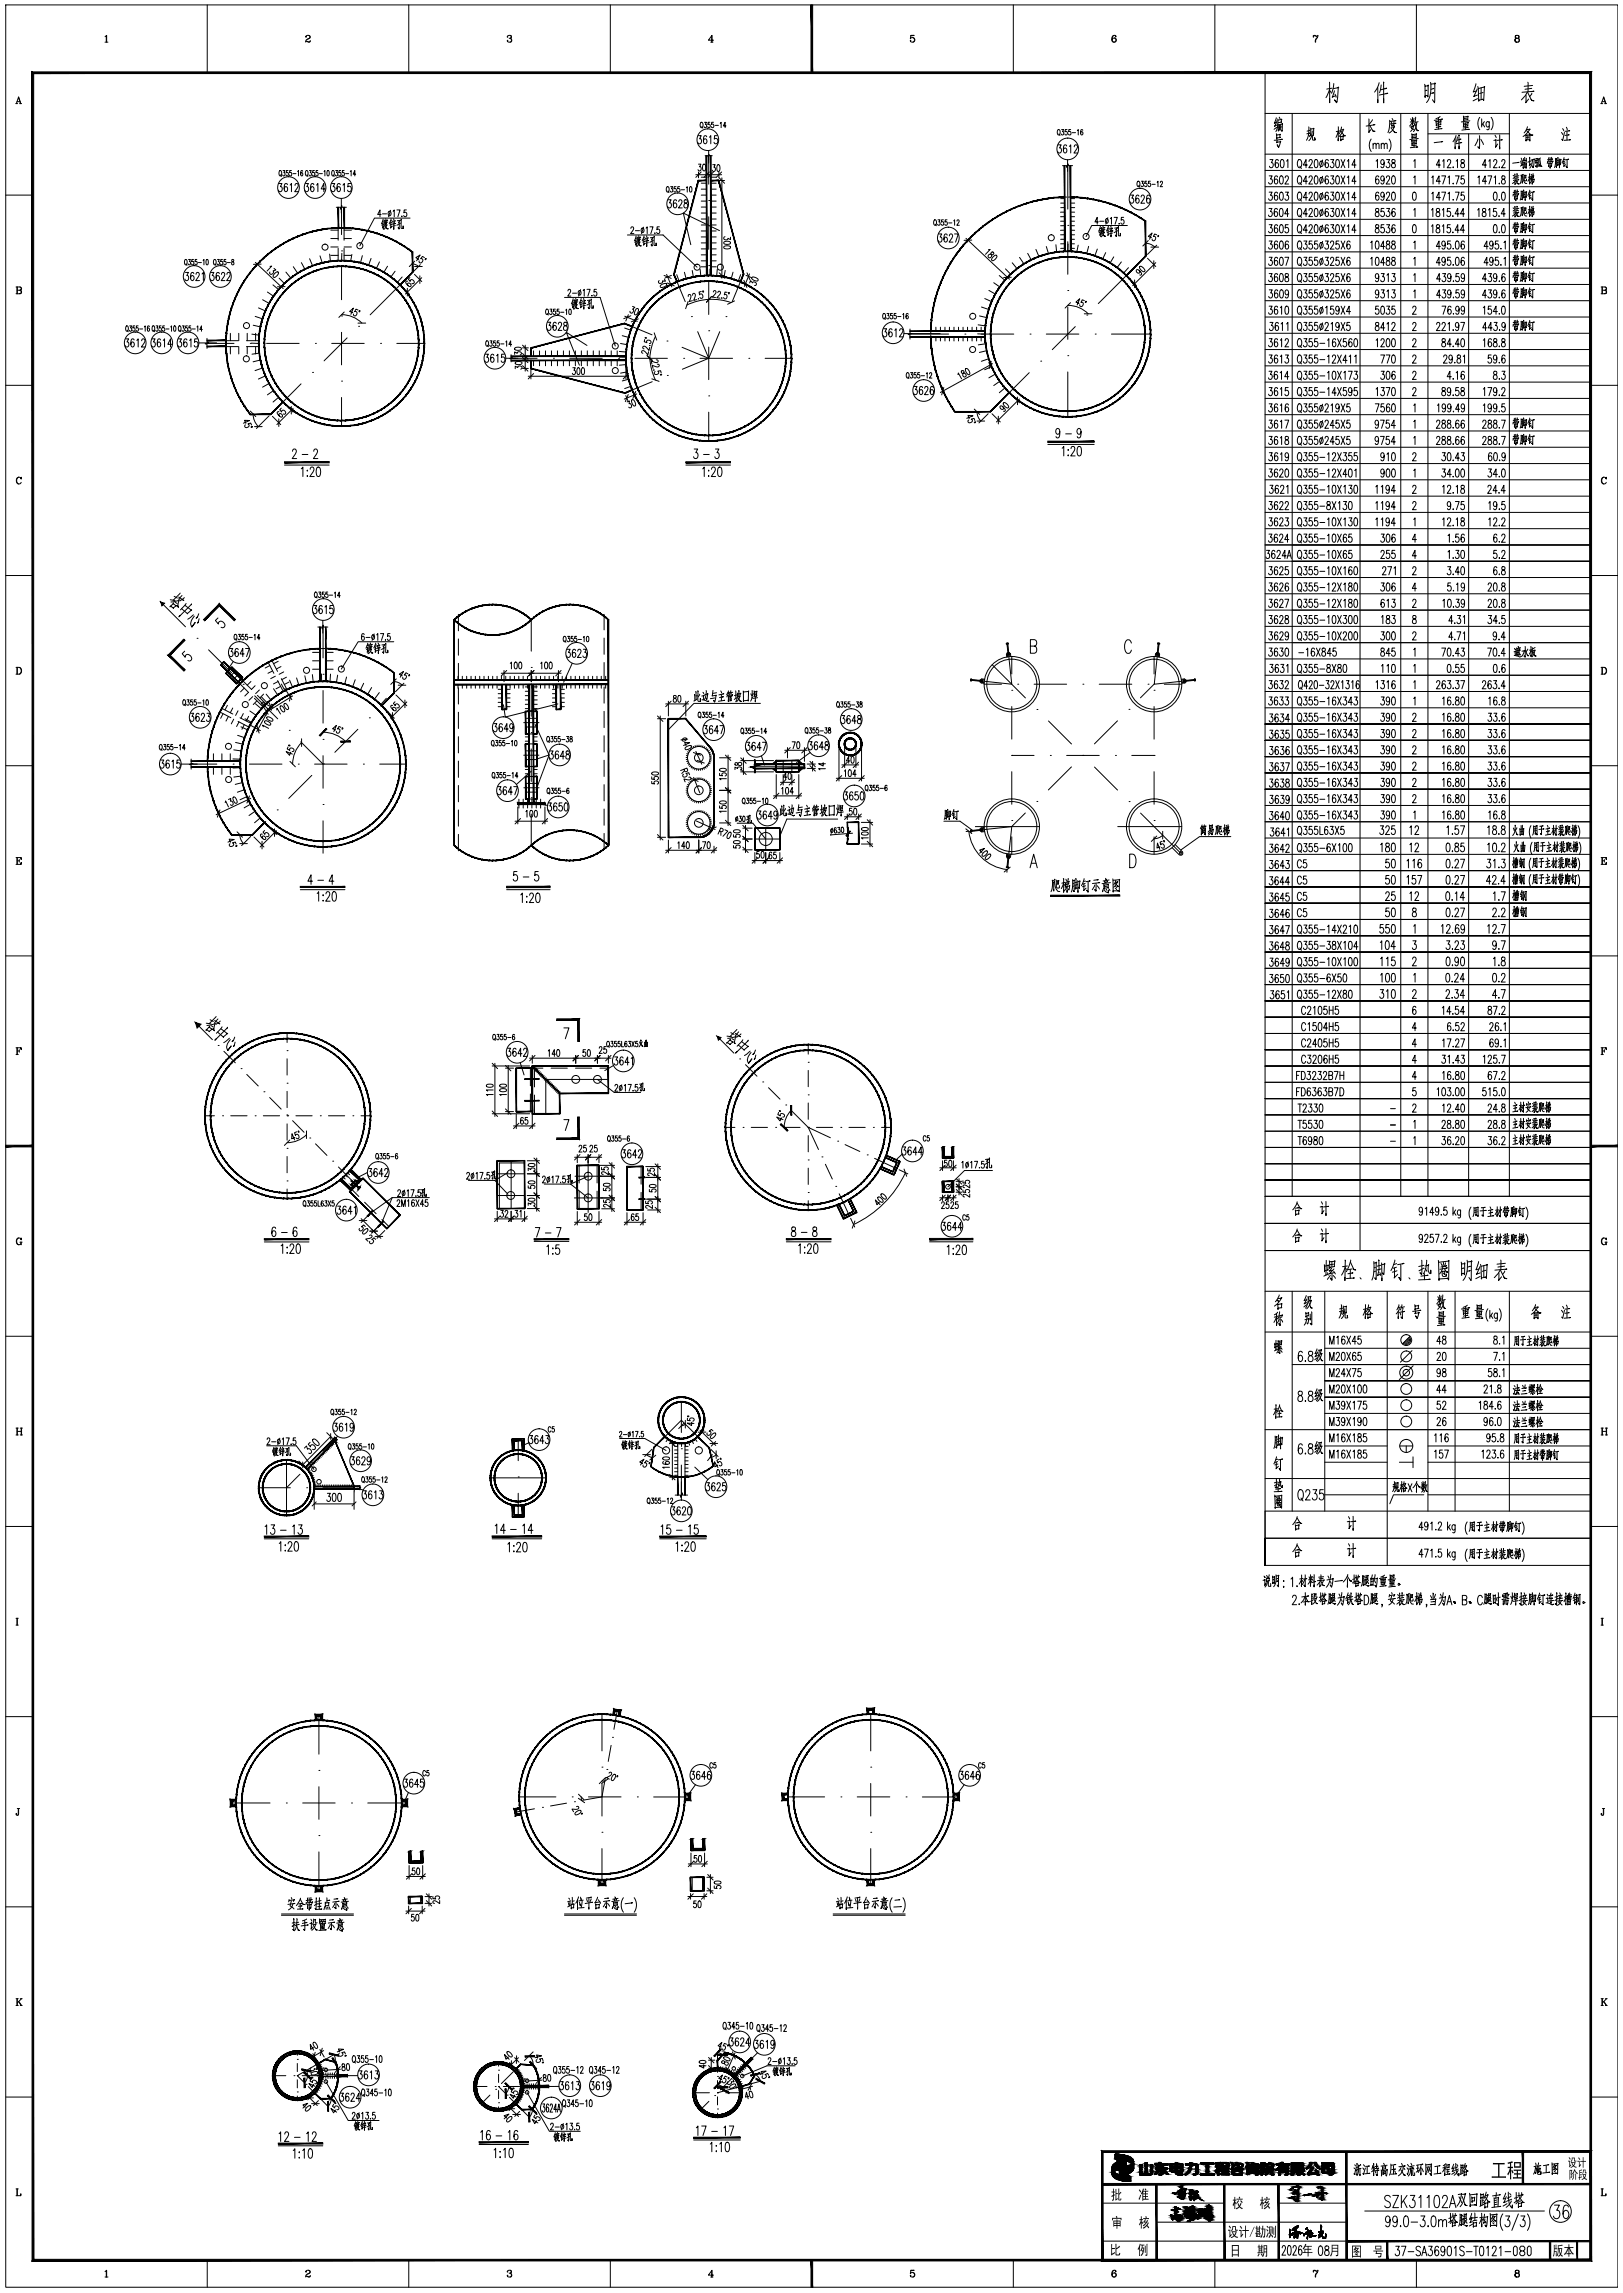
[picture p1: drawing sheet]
<svg xmlns="http://www.w3.org/2000/svg" width="598mm" height="845mm" viewBox="0 0 598 845" stroke-linecap="round" stroke-linejoin="round" font-family="sans-serif">
<!-- layer: 0 -->
<g fill="#000" stroke="#000" stroke-width=".37">
<path d="M194.9 295.1v.8h-.8zM196.6 295.1l.8 .8h-.8zM284.5 283.1h1.5v1.3zM284.5 281.5l1.5-1.2v1.2zM294.3 283.1h1.5l-1.5 1.3zM294.3 280.3l1.5 1.2h-1.5zM411 793.8h.5zM413.3 795.9h1.7zM414.9 798.9h2.8zM414.6 795.6h.4zM416.5 796.8h1.1l-.3 .3zM425.7 797.7h4.6z"/>
<path d="M426.9 797h.8zM427.7 798.9h.8zM433 797.2h.8zM434.8 797.6h.9zM435 798.5h.8zM436.9 797.8h4.4zM442.7 797.4h4.5zM448 798.4h1.7zM448.1 796.9h.5zM448.9 796.9h.8zM449.2 796.8h.5zM450.6 798.5h2.2z"/>
<path d="M450.6 798.5h2.1zM454.6 799.4h.3zM454.6 798h.4zM457.4 798.1h.6zM459 798.7h1.1zM459.3 798.7h.8zM459.7 797.8h.6zM460.5 798.2h.3zM462.2 799.2h.5zM466.4 797.2h2.5zM470.2 799.7h.2zM476.9 799.7h.6z"/>
<path d="M479.5 797.4h.8zM481.3 799.1h.4zM485.9 799.1h.4zM485.9 799.1l.4 .1zM412.4 802h.4zM412.7 802.2h3.8zM414.7 801.7h.9zM414.9 801.7h.5zM415.9 803.8h.2zM423.5 800.9h1.1zM423.7 800.9h.9zM425.5 801.1h.4z"/>
<path d="M430 801.1l.3 .1zM431.4 816.2h.3zM431.4 816.1h.2zM431.5 800.2h4.3zM431.5 816.6h.3zM432 817.9h.2zM432.3 814.2h.9zM432.2 816.8h.2zM432.6 816.5h1zM432.9 813.2h.2zM433 816.4h2.3zM433 813.4h.3z"/>
<path d="M432.9 813.2h.1zM433 817.1h.3zM433.1 814h.8zM433 815.8h.2zM433 816.8h.2zM433.3 816.3h1.9zM433.1 817.4h.2zM433.1 813.5h.2zM433.3 817.3h.7zM433.4 813.9h1.2zM433.5 816.3h1.6zM433.5 815.1h.3z"/>
<path d="M433.3 817.5h.2zM433.6 815.1h.2zM433.6 801.3h2.2zM433.7 813.8h.8zM433.8 818.1h.2zM433.9 801.3h1.9zM433.9 816.9h.3zM434 818.4h.4zM434 813.7h.3zM434.1 818.4h.2zM434.4 818h.4zM436.6 815.8h.2z"/>
<path d="M436.6 815.7h.2zM436.7 815.6h.2zM436.7 815.5h.2zM436.7 801.3h.3zM436.8 814.9h.2zM436.9 814.8h.1zM436.9 814.7h.2zM436.9 814.5h.2zM436.9 814.4h.2zM437.2 815.8h.2zM437 813.7h.2zM437 813.9h.2z"/>
<path d="M437 813.4h.2zM437 813.6h.2zM437.3 815.2h.2zM437.4 817.4h.2zM437.5 814.8h.2zM437.7 814.9h.5zM437.8 818.4h.5zM437.6 816.9h.2zM437.6 817h.2zM437.9 814.8h.3zM437.7 816.9h.2zM437.7 816.7h.2z"/>
<path d="M437.7 814.5h.2zM437.8 814.5h.2zM437.8 816.5h.2zM438 816.6h.1zM438.1 814.1h.2zM437.9 814.8h.2zM438 814.3h.2zM438.1 814.2h.2zM438.1 815.8h.2zM438.2 814h.2zM438.3 817.2h.2zM438.7 817.9h.5z"/>
<path d="M438.9 815.9h.6zM438.8 813.3h.2zM439 813h.7zM438.8 817.5h.2zM439 815.4h.1zM439.2 816h.2zM439.3 818h.4zM439.3 816h.1zM439.4 815.5h.2zM439.4 815.3h.2zM439.5 815.1h.2zM439.6 814.3h.2z"/>
<path d="M439.6 813.6h.2zM439.6 814h.2zM439.9 815.8h.8zM439.7 816h.2zM439.8 816.4h.2zM439.8 816.3h.2zM440.2 817h.2zM440 817.3h.2zM440.3 816.8h.2zM440.5 816.4h.2zM440.6 816.1h.2zM442.4 801.4h5z"/>
<path d="M448.5 801.4h.6zM459.4 801.2l.2 .1zM459.4 801.2h.3zM460.1 800.5h.7zM460.2 800.5h.6zM461.2 800.7h1.5zM466.2 801.3h.2zM468.1 801.2h1.3zM468.6 801.4h.2zM473.7 801.1h1zM473.9 801.1h.8zM475.3 810h.2z"/>
<path d="M475.5 806.8h.2zM475.6 806.7h.1zM475.7 806.6h.1zM475.8 806.5h.2zM476.6 809.3h.5zM476.7 809.5h.3zM476.6 808.2h.3zM477 807.4h.4zM476.8 807.8h.2zM476.8 809.3h.2zM476.8 807.7h.3zM476.9 807.5h.2z"/>
<path d="M477.7 807.7h.2zM477.7 811.2h.2zM477.9 801.3h1zM477.8 811.2h.1zM477.8 807.4h.2zM477.8 807.3h.2zM478 807.2h.2zM478 807.1h.2zM480.2 801.4h.4zM481.9 801.3h.6zM482.2 808.5h1zM482.8 800.7h2.9z"/>
<path d="M482.8 808.5h.3zM483.8 809.2h.3zM483.9 809h.7zM485 808h.2zM486 807.9h.2zM486.4 805.6h.2zM486.6 808.3h1.2zM487 810.6h.2zM487.6 808.1h1.2zM487.7 808.1h1.1zM487.8 800.8h2.1zM488.6 808.3h.2z"/>
<path d="M490.2 801h1.1zM490.5 800.9h.9z"/>
<path d="M298.8 1.8l.6 25v-25zM298.8 1.8l.6 25h-.6z"/>
<path d="M11.8 26.5l.6 806v-805.4zM11.8 26.5l.6 806-.6 .6zM12.4 832.5l-.6 .6 574-.6zM11.8 833.1l574-.6 .6 .6zM585.8 27.1v805.4l.6 .6zM586.4 26.5v806.6l-.6-806zM12.4 27.1h573.4l.6-.6zM11.8 26.5h574.6l-574 .6z"/>
<path d="M260.2 57.4l.3 44.1v-44.1zM260.2 57.4l.3 44.1h-.3z"/>
<path d="M261.7 57.4l.3 44.1v-44.1zM261.7 57.4l.3 44.1h-.3z"/>
<path d="M124.5 76.4l.3 7.6v-7.6zM124.5 76.4l.3 7.6h-.3z"/>
<path d="M126.7 76.4l.3 7.6v-7.6zM126.7 76.4l.3 7.6h-.3z"/>
<path d="M257.3 66.4v.2l3-.2zM257.3 66.6l3-.2v.2z"/>
<path d="M261.8 66.4v.2l3-.2zM261.8 66.6l3-.2v.2z"/>
<path d="M264.7 66.6l9.3 34.4-9.1-34.5zM264.7 66.6l9.3 34.4-.2 .1z"/>
<path d="M390.2 72.6l2-.1v.2zM390.2 72.6v.2l2-.1zM388.2 72.7l2-.1v.2zM388.2 72.7v.3l2-.2zM386.2 73l2-.3v.3zM386.2 73v.2l2-.2zM384.2 73.3l2-.3v.2zM384.2 73.3v.3l2-.4zM382.2 73.7l2-.4v.3zM382.2 73.7v.3l2-.4zM380.2 74.2l2-.5v.3zM380.2 74.2l.1 .3 1.9-.5zM378.2 74.8l2-.6 .1 .3zM378.2 74.8l.1 .2 2-.5zM376.3 75.5l1.9-.7 .1 .2zM376.3 75.5l.1 .2 1.9-.7zM374.4 76.2l1.9-.7 .1 .2zM374.4 76.2l.1 .2 1.9-.7zM372.6 77l1.8-.8 .1 .2zM372.6 77v.2l1.9-.8zM370.7 77.8l1.9-.8v.2zM370.7 77.8l.1 .3 1.8-.9zM368.9 78.8l1.8-1 .1 .3zM368.9 78.8l.1 .2 1.8-.9zM367.2 79.8l1.7-1 .1 .2zM367.2 79.8l.1 .2 1.7-1zM365.4 80.9l1.8-1.1 .1 .2zM365.4 80.9l.2 .2 1.7-1.1zM363.8 82.1l1.6-1.2 .2 .2zM363.8 82.1l.1 .2 1.7-1.2zM362.1 83.3l1.7-1.2 .1 .2zM362.1 83.3l.2 .2 1.6-1.2zM360.6 84.6l1.5-1.3 .2 .2zM360.6 84.6l.1 .2 1.6-1.3zM359.1 85.9l1.5-1.3 .1 .2zM359.1 85.9l.1 .2 1.5-1.3zM357.6 87.3l1.5-1.4 .1 .2zM357.6 87.3l.2 .2 1.4-1.4zM357.6 87.3l.2 .2-1.6 1.3zM356.2 88.8l.2 .2 1.4-1.5zM356.2 88.8l.2 .2-1.6 1.3zM354.8 90.3l.2 .2 1.4-1.5zM354.8 90.3l.2 .2-1.5 1.4zM353.5 91.9l.2 .1 1.3-1.5zM353.5 91.9l.2 .1-1.4 1.5zM353.7 92l-1.4 1.5 .2 .2zM352.3 93.5l.2 .2-1.3 1.5zM352.5 93.7l-1.3 1.5 .2 .1zM351.2 95.2l.2 .1-1.3 1.6zM351.4 95.3l-1.3 1.6 .2 .1zM350.1 96.9l.2 .1-1.2 1.7zM350.3 97l-1.2 1.7 .2 .1zM349.1 98.7l.2 .1-1.2 1.7zM349.3 98.8l-1.2 1.7 .2 .1zM348.1 100.5l.2 .1-1.1 1.7zM348.3 100.6l-1.1 1.7 .3 .1zM347.2 102.3l.3 .1-1 1.8zM347.5 102.4l-1 1.8 .2 .1zM346.5 104.2l.2 .1-1 1.8zM346.7 104.3l-1 1.8 .3 .1zM345.7 106.1l.3 .1-.9 1.8zM346 106.2l-.9 1.8 .2 .1zM345.1 108l.2 .1-.8 1.9zM345.3 108.1l-.8 1.9h.3zM344.5 110h.3l-.8 1.9zM344.8 110l-.8 1.9 .3 .1zM344 111.9l.3 .1-.7 1.9zM344.3 112l-.7 1.9 .3 .1zM343.6 113.9l.3 .1-.6 1.9zM343.9 114l-.6 1.9 .2 .1zM343.3 115.9l.2 .1-.5 2zM343.5 116l-.5 2h.3zM343 118h.3l-.4 2zM343.3 118l-.4 2h.2zM342.9 120h.2l-.3 2zM343.1 120l-.3 2h.2z"/>
<path d="M392.1 61l.3 31.6v-31.6zM392.1 61l.3 31.6h-.3z"/>
<path d="M394.3 61l.2 31.6v-31.6zM394.3 61l.2 31.6h-.2z"/>
<path d="M150.6 91.7l1.5 1.1-.2 .2zM150.6 91.7l-.2 .2 1.5 1.1zM149 90.7l1.6 1-.2 .2zM149 90.7l-.1 .2 1.5 1zM147.4 89.7l1.6 1-.1 .2zM147.4 89.7l-.1 .2 1.6 1zM145.8 88.8l1.6 .9-.1 .2zM145.8 88.8l-.1 .2 1.6 .9zM144.1 87.9l1.7 .9-.1 .2zM144.1 87.9l-.1 .3 1.7 .8zM142.4 87.2l1.7 .7-.1 .3zM142.4 87.2l-.1 .2 1.7 .8zM140.7 86.5l1.7 .7-.1 .2zM140.7 86.5l-.1 .2 1.7 .7zM138.9 85.9l1.8 .6-.1 .2zM138.9 85.9v.2l1.7 .6zM137.1 85.3l1.8 .6v.2zM137.1 85.3v.3l1.8 .5zM135.3 84.9l1.8 .4v.3zM135.3 84.9v.2l1.8 .5zM133.5 84.5l1.8 .4v.2zM133.5 84.5l-.1 .3 1.9 .3zM131.6 84.2l1.9 .3-.1 .3zM131.6 84.2v.3l1.8 .3zM129.8 84l1.8 .2v.3zM129.8 84v.3l1.8 .2zM127.9 83.9l1.9 .1v.3zM127.9 83.9v.2l1.9 .2zM126 83.8l1.9 .1v.2zM126 83.8v.3h1.9zM124.2 83.9l1.8-.1v.3zM124.2 83.9v.2h1.8zM122.3 84l1.9-.1v.2zM122.3 84v.2l1.9-.1zM120.5 84.2l1.8-.2v.2zM120.5 84.2v.2l1.8-.2zM118.6 84.4l1.9-.2v.2zM118.6 84.4v.3l1.9-.3zM116.8 84.8l1.8-.4v.3zM116.8 84.8v.2l1.8-.3zM115 85.2l1.8-.4v.2zM115 85.2v.3l1.8-.5zM113.2 85.7l1.8-.5v.3zM113.2 85.7v.3l1.8-.5zM111.4 86.3l1.8-.6v.3zM111.4 86.3l.1 .3 1.7-.6zM109.6 87l1.8-.7 .1 .3zM109.6 87l.1 .2 1.8-.6zM107.9 87.7l1.7-.7 .1 .2zM107.9 87.7l.1 .3 1.7-.8zM106.2 88.6l1.7-.9 .1 .3zM106.2 88.6l.2 .2 1.6-.8zM104.6 89.5l1.6-.9 .2 .2zM104.6 89.5l.1 .2 1.7-.9zM103 90.4l1.6-.9 .1 .2zM103 90.4l.1 .2 1.6-.9zM101.5 91.5l1.5-1.1 .1 .2zM101.5 91.5l.1 .2 1.5-1.1zM99.9 92.6l1.6-1.1 .1 .2zM99.9 92.6l.2 .2 1.5-1.1zM98.5 93.7l1.4-1.1 .2 .2zM98.5 93.7l.1 .2 1.5-1.1zM97.1 95l1.4-1.3 .1 .2zM97.1 95l.1 .2 1.4-1.3zM95.7 96.3l1.4-1.3 .1 .2zM95.7 96.3l.2 .1 1.3-1.2zM95.7 96.3l.2 .1-1.5 1.2zM94.4 97.6l.2 .2 1.3-1.4zM94.4 97.6l.2 .2-1.4 1.2zM93.2 99l.2 .2 1.2-1.4zM93.2 99l.2 .2-1.4 1.3zM92 100.5l.2 .1 1.2-1.4zM92 100.5l.2 .1-1.3 1.4zM92.2 100.6l-1.3 1.4 .2 .1zM90.9 102l.2 .1-1.2 1.4zM91.1 102.1l-1.2 1.4 .2 .1zM89.9 103.5l.2 .1-1.2 1.5zM90.1 103.6l-1.2 1.5 .2 .1zM88.9 105.1l.2 .1-1.1 1.6zM89.1 105.2l-1.1 1.6 .2 .1zM88 106.8l.2 .1-1.1 1.5zM88.2 106.9l-1.1 1.5 .3 .1zM87.1 108.4l.3 .1-1 1.6zM87.4 108.5l-1 1.6 .2 .1zM86.4 110.1l.2 .1-.9 1.7zM86.6 110.2l-.9 1.7 .3 .1zM85.7 111.9l.3 .1-.9 1.7zM86 112l-.9 1.7h.2zM85.1 113.7h.2l-.7 1.7zM85.3 113.7l-.7 1.7 .2 .1zM84.6 115.4l.2 .1-.7 1.8zM84.8 115.5l-.7 1.8h.3zM84.1 117.3h.3l-.6 1.8zM84.4 117.3l-.6 1.8h.2zM83.8 119.1h.2l-.5 1.8zM84 119.1l-.5 1.8 .2 .1zM83.5 120.9l.2 .1-.4 1.8zM83.7 121l-.4 1.8h.2zM83.3 122.8h.2l-.3 1.9zM83.5 122.8l-.3 1.9h.2zM83.2 124.7h.2l-.3 1.8zM83.4 124.7l-.3 1.8h.3zM83.1 126.5h.3l-.2 1.9zM83.4 126.5l-.2 1.9h.2zM83.2 128.4h.2l-.1 1.9zM83.4 128.4l-.1 1.9h.2zM83.3 130.3h.2v1.9zM83.5 130.3v1.9l.2-.1zM83.5 132.2l.2-.1 .1 1.9zM83.7 132.1l.1 1.9h.2zM83.8 134h.2l.2 1.9zM84 134l.2 1.9 .2-.1zM84.2 135.9l.2-.1 .2 1.9zM84.4 135.8l.2 1.9 .3-.1zM84.6 137.7l.3-.1 .2 1.9zM84.9 137.6l.2 1.9 .3-.1zM85.1 139.5l.3-.1 .3 1.9zM85.4 139.4l.3 1.9 .3-.1zM85.7 141.3l.3-.1 .4 1.8zM86 141.2l.4 1.8 .3-.1zM86.4 143l.3-.1 .5 1.9zM86.7 142.9l.5 1.9 .2-.2zM87.2 144.8l.2-.2 .6 1.8zM87.4 144.6l.6 1.8 .3-.1zM88 146.4l.3-.1 .6 1.8zM88.3 146.3l.6 1.8 .3-.2zM88.9 148.1l.3-.2 .7 1.8zM89.2 147.9l.7 1.8 .2-.2zM89.9 149.7l.2-.2 .9 1.7zM90.1 149.5l.9 1.7 .2-.1zM91 151.2l.2-.1 .9 1.7zM91.2 151.1l.9 1.7 .2-.2z"/>
<path d="M421.9 81.5v13h.3zM421.9 81.5h.3v13z"/>
<path d="M420.4 80.2l1.7 1.2-.1 .2zM420.4 80.2l-.2 .2 1.8 1.2zM418.5 79.2l1.9 1-.2 .2zM418.5 79.2l-.1 .2 1.8 1zM416.7 78.1l1.8 1.1-.1 .2zM416.7 78.1l-.1 .3 1.8 1zM414.8 77.2l1.9 .9-.1 .3zM414.8 77.2l-.1 .2 1.9 1zM412.9 76.4l1.9 .8-.1 .2zM412.9 76.4l-.1 .2 1.9 .8zM410.9 75.6l2 .8-.1 .2zM410.9 75.6l-.1 .2 2 .8zM408.9 74.9l2 .7-.1 .2zM408.9 74.9v.2l1.9 .7zM406.9 74.3l2 .6v.2zM406.9 74.3l-.1 .2 2.1 .6zM404.9 73.8l2 .5-.1 .2zM404.9 73.8l-.1 .2 2 .5zM402.8 73.4l2.1 .4-.1 .2zM402.8 73.4l-.1 .2 2.1 .4zM400.7 73l2.1 .4-.1 .2zM400.7 73v.3l2 .3zM398.6 72.7l2.1 .3v.3zM398.6 72.7v.3l2.1 .3zM396.5 72.6l2.1 .1v.3zM396.5 72.6v.2l2.1 .2zM394.4 72.5l2.1 .1v.2zM394.4 72.5v.2l2.1 .1z"/>
<path d="M151.9 100.3l-4.6 4.6 .2 .1zM151.9 100.3l.2 .1-4.6 4.6z"/>
<path d="M151.9 92.9v7.5h.2zM151.9 92.9h.2v7.5z"/>
<path d="M195.6 128.3l34.6-9-.1-.2zM195.6 128.1l34.5-9-34.5 9.2z"/>
<path d="M257.2 66.5l-9 34.5 .2 .1zM257.2 66.5l.3 .1-9.1 34.5z"/>
<path d="M248.2 101.1l1.1 2.8 .3-.1zM248.2 101.1l.2-.1 1.2 2.8z"/>
<path d="M273.8 101l-1.1 2.8 .2 .1zM273.8 101l.2 .1-1.1 2.8z"/>
<path d="M414.9 101.4l.2 .2 6.9-7.2zM422 94.4l.1 .1-7 7.1z"/>
<path d="M76.3 125.3v.3l7-.3zM76.3 125.6l7-.3v.3z"/>
<path d="M76.3 127.5v.3l7-.3zM76.3 127.8l7-.3v.3z"/>
<path d="M154.4 126.5l-.1 1.6h-.2zM154.1 126.5v1.6l.3-1.6zM154.3 125l.1 1.5h-.3zM154.1 125v1.5l.2-1.5zM154.2 123.4l.1 1.6h-.2zM154 123.5l.1 1.5 .1-1.6zM154 121.9l.2 1.5-.2 .1zM153.8 122l.2 1.5v-1.6zM153.7 120.4l.3 1.5-.2 .1zM153.5 120.5l.3 1.5-.1-1.6zM153.4 118.9l.3 1.5-.2 .1zM153.1 119l.4 1.5-.1-1.6zM152.9 117.4l.5 1.5-.3 .1zM152.7 117.5l.4 1.5-.2-1.6zM152.4 116l.5 1.4-.2 .1zM152.1 116l.6 1.5-.3-1.5zM151.7 114.5l.7 1.5h-.3zM151.5 114.7l.6 1.3-.4-1.5zM151.1 113.1l.6 1.4-.2 .2zM150.8 113.3l.7 1.4-.4-1.6zM150.3 111.8l.8 1.3-.3 .2zM150.1 111.9l.7 1.4-.5-1.5zM149.5 110.5l.8 1.3-.2 .1zM149.3 110.7l.8 1.2-.6-1.4zM148.6 109.3l.9 1.2-.2 .2zM148.4 109.4l.9 1.3-.7-1.4zM147.6 108l1 1.3-.2 .1zM147.4 108.2l1 1.2-.8-1.4zM146.6 106.9l1 1.1-.2 .2zM146.6 106.9l-.2 .2 1 1.1zM145.5 105.8l1.1 1.1-.2 .2zM145.3 106l1.1 1.1-.9-1.3zM144.3 104.8l1.2 1-.2 .2zM144.3 104.8l-.1 .2 1.1 1zM143.1 103.8l1.2 1-.1 .2zM143.1 103.8l-.1 .2 1.2 1zM141.9 102.9l1.2 .9-.1 .2zM141.9 102.9l-.2 .2 1.3 .9zM140.5 102.1l1.4 .8-.2 .2zM140.5 102.1l-.1 .2 1.3 .8zM139.2 101.3l1.3 .8-.1 .2zM139.2 101.3l-.1 .2 1.3 .8zM137.8 100.6l1.4 .7-.1 .2zM137.8 100.6l-.1 .3 1.4 .6zM136.4 100l1.4 .6-.1 .3zM136.4 100l-.1 .2 1.4 .7zM135 99.5l1.4 .5-.1 .2zM135 99.5l-.1 .2 1.4 .5zM133.5 99l1.5 .5-.1 .2zM133.5 99l-.1 .3 1.5 .4zM132 98.7l1.5 .3-.1 .3zM132 98.7l-.1 .2 1.5 .4zM130.5 98.4l1.5 .3-.1 .2zM130.5 98.4l-.1 .2 1.5 .3zM128.9 98.1l1.6 .3-.1 .2zM128.9 98.1v.3l1.5 .2zM127.4 98l1.5 .1v.3zM127.4 98v.3l1.5 .1zM125.8 98h1.6v.3zM125.8 98v.2l1.6 .1zM124.3 98h1.5v.2zM124.3 98v.3l1.5-.1zM122.7 98.1l1.6-.1v.3zM122.7 98.1l.1 .3 1.5-.1zM121.2 98.4l1.5-.3 .1 .3zM121.2 98.4v.2l1.6-.2zM119.7 98.7l1.5-.3v.2zM119.7 98.7v.2l1.5-.3zM118.2 99l1.5-.3v.2zM118.2 99l.1 .3 1.4-.4zM116.7 99.5l1.5-.5 .1 .3zM116.7 99.5l.1 .2 1.5-.4zM115.3 100l1.4-.5 .1 .2zM115.3 100l.1 .2 1.4-.5zM113.8 100.6l1.5-.6 .1 .2zM113.8 100.6l.1 .3 1.5-.7zM112.5 101.3l1.3-.7 .1 .3zM112.5 101.3l.1 .2 1.3-.6zM111.1 102.1l1.4-.8 .1 .2zM111.1 102.1l.1 .2 1.4-.8zM109.8 102.9l1.3-.8 .1 .2zM109.8 102.9l.1 .2 1.3-.8zM108.5 103.8l1.3-.9 .1 .2zM108.5 103.8l.2 .2 1.2-.9zM107.3 104.8l1.2-1 .2 .2zM107.3 104.8l.2 .2 1.2-1zM106.2 105.8l1.1-1 .2 .2zM106.2 105.8l.2 .2 1.1-1zM105.1 106.9l1.1-1.1 .2 .2zM105.1 106.9l.2 .2 1.1-1.1zM105.1 106.9l.2 .2-1.2 .9zM104.1 108l.2 .2 1-1.1zM104.1 108l.2 .2-1.2 1.1zM103.1 109.3l.2 .1 1-1.2zM103.1 109.3l.2 .1-1.1 1.1zM103.3 109.4l-1.1 1.1 .2 .2zM102.2 110.5l.2 .2-1 1.1zM102.4 110.7l-1 1.1 .2 .1zM101.4 111.8l.2 .1-1 1.2zM101.6 111.9l-1 1.2 .2 .2zM100.6 113.1l.2 .2-.9 1.2zM100.8 113.3l-.9 1.2 .2 .2zM99.9 114.5l.2 .2-.8 1.3zM100.1 114.7l-.8 1.3h.2zM99.3 116h.2l-.7 1.4zM99.5 116l-.7 1.4 .2 .1zM98.8 117.4l.2 .1-.7 1.4zM99 117.5l-.7 1.4 .3 .1zM98.3 118.9l.3 .1-.7 1.4zM98.6 119l-.7 1.4 .3 .1zM97.9 120.4l.3 .1-.6 1.4zM98.2 120.5l-.6 1.4 .3 .1zM97.6 121.9l.3 .1-.4 1.4zM97.9 122l-.4 1.4 .2 .1zM97.5 123.4l.2 .1-.4 1.5zM97.7 123.5l-.4 1.5h.3zM97.3 125h.3l-.3 1.5zM97.6 125l-.3 1.5h.2zM97.3 126.5h.2l-.2 1.6zM97.5 126.5l-.2 1.6h.3zM97.3 128.1h.3l-.1 1.5zM97.6 128.1l-.1 1.5h.2zM97.5 129.6h.2l-.1 1.6zM97.7 129.6l-.1 1.6 .3-.1zM97.6 131.2l.3-.1v1.6zM97.9 131.1v1.6l.3-.1zM97.9 132.7l.3-.1 .1 1.6zM98.2 132.6l.1 1.6 .3-.1zM98.3 134.2l.3-.1 .2 1.6zM98.6 134.1l.2 1.6 .2-.1zM98.8 135.7l.2-.1 .3 1.5zM99 135.6l.3 1.5 .2-.1zM99.3 137.1l.2-.1 .4 1.5zM99.5 137l.4 1.5 .2-.1zM99.9 138.5l.2-.1 .5 1.5zM100.1 138.4l.5 1.5 .2-.1zM100.6 139.9l.2-.1 .6 1.5zM100.8 139.8l.6 1.5 .2-.2zM101.4 141.3l.2-.2 .6 1.5zM101.6 141.1l.6 1.5 .2-.2zM102.2 142.6l.2-.2 .7 1.4zM102.4 142.4l.7 1.4 .2-.1zM103.1 143.8l.2-.1 .8 1.3zM103.3 143.7l.8 1.3 .2-.1zM104.1 145l.2-.1 .8 1.3zM104.3 144.9l.8 1.3 .2-.2zM105.1 146.2l.2-.2 .9 1.3zM105.3 146l.9 1.3 .2-.2zM106.4 147.1l.9 1.2-1.1-1zM106.4 147.1l.9 1.2 .2-.2zM107.5 148.1l1 1.2-1.2-1zM107.5 148.1l1 1.2 .2-.2zM108.7 149.1l1.1 1.1-1.3-.9zM108.7 149.1l1.1 1.1 .1-.2zM109.9 150l1.2 1-1.3-.8zM109.9 150l1.2 1 .1-.2zM111.2 150.8l1.3 1-1.4-.8zM111.2 150.8l1.3 1 .1-.3zM112.6 151.5l1.2 1-1.3-.7zM112.6 151.5l1.2 1 .1-.3zM113.9 152.2l1.4 .9-1.5-.6zM113.9 152.2l1.4 .9 .1-.3zM115.4 152.8l1.3 .8-1.4-.5zM115.4 152.8l1.3 .8 .1-.2zM116.8 153.4l1.4 .6-1.5-.4zM116.8 153.4l1.4 .6 .1-.2zM118.3 153.8l1.4 .6-1.5-.4zM118.3 153.8l1.4 .6v-.2zM119.7 154.2l1.5 .5-1.5-.3zM119.7 154.2l1.5 .5v-.2zM121.2 154.5l1.5 .4-1.5-.2zM121.2 154.5l1.5 .4 .1-.2zM122.8 154.7l1.5 .4-1.6-.2zM122.8 154.7l1.5 .4v-.3zM124.3 154.8l1.5 .3h-1.5zM124.3 154.8l1.5 .3v-.3zM125.8 154.8l1.6 .3h-1.6zM125.8 154.8l1.6 .3v-.3zM127.4 154.8l1.5 .1-1.5 .2zM127.4 154.8l1.5 .1v-.2zM128.9 154.7h1.6l-1.6 .2zM128.9 154.7h1.6l-.1-.2zM130.4 154.5l1.6-.1-1.5 .3zM130.4 154.5l1.6-.1-.1-.2zM131.9 154.2l1.6-.2-1.5 .4zM131.9 154.2l1.6-.2-.1-.2zM133.4 153.8l1.6-.2-1.5 .4zM133.4 153.8l1.6-.2-.1-.2zM134.9 153.4l1.5-.3-1.4 .5zM134.9 153.4l1.5-.3-.1-.3zM136.3 152.8l1.5-.3-1.4 .6zM136.3 152.8l1.5-.3-.1-.3zM137.7 152.2l1.5-.4-1.4 .7zM137.7 152.2l1.5-.4-.1-.3zM139.1 151.5l1.4-.5-1.3 .8zM139.1 151.5l1.4-.5-.1-.2zM140.4 150.8l1.5-.6-1.4 .8zM140.4 150.8l1.5-.6-.2-.2zM141.7 150l1.4-.7-1.2 .9zM141.7 150l1.4-.7-.1-.2zM143 149.1l1.3-.8-1.2 1zM143 149.1l1.3-.8-.1-.2zM144.2 148.1l1.3-.8-1.2 1zM144.2 148.1l1.3-.8-.2-.2zM145.3 147.1l1.3-.9-1.1 1.1zM146.4 146l-1.1 1.1 1.3-.9zM146.4 146l1.2-1-1 1.2zM147.4 144.9l-1 1.1 1.2-1zM147.4 144.9l1.2-1.1-1 1.2zM148.4 143.7l-1 1.2 1.2-1.1zM148.4 143.7l1.1-1.1-.9 1.2zM149.3 142.4l-.9 1.3 1.1-1.1zM150.3 141.3l-.8 1.3-.2-.2zM150.1 141.1l-.8 1.3 1-1.1zM151.1 139.9l-.8 1.4-.2-.2zM150.8 139.8l-.7 1.3 1-1.2zM151.7 138.5l-.6 1.4-.3-.1zM151.5 138.4l-.7 1.4 .9-1.3zM152.4 137.1l-.7 1.4-.2-.1zM152.1 137l-.6 1.4 .9-1.3zM152.9 135.7l-.5 1.4-.3-.1zM152.7 135.6l-.6 1.4 .8-1.3zM153.4 134.2l-.5 1.5-.2-.1zM153.1 134.1l-.4 1.5 .7-1.4zM153.7 132.7l-.3 1.5-.3-.1zM153.5 132.6l-.4 1.5 .6-1.4zM154 131.2l-.3 1.5-.2-.1zM153.8 131.1l-.3 1.5 .5-1.4zM154.2 129.6l-.2 1.6-.2-.1zM154 129.6l-.2 1.5 .4-1.5zM154.3 128.1l-.1 1.5h-.2zM154.1 128.1l-.1 1.5 .3-1.5z"/>
<path d="M156.5 126.5l-.1 1.6h-.2zM156.2 126.5v1.6l.3-1.6zM156.4 124.9l.1 1.6h-.3zM156.2 124.9v1.6l.2-1.6zM156.3 123.3l.1 1.6h-.2zM156 123.4l.2 1.5 .1-1.6zM156.1 121.7l.2 1.6-.3 .1zM155.8 121.8l.2 1.6 .1-1.7zM155.8 120.2l.3 1.5-.3 .1zM155.6 120.2l.2 1.6v-1.6zM155.4 118.6l.4 1.6h-.2zM155.2 118.7l.4 1.5-.2-1.6zM155 117.1l.4 1.5-.2 .1zM154.7 117.2l.5 1.5-.2-1.6zM154.4 115.6l.6 1.5-.3 .1zM154.2 115.6l.5 1.6-.3-1.6zM153.8 114.1l.6 1.5h-.2zM153.6 114.2l.6 1.4-.4-1.5zM153.1 112.6l.7 1.5-.2 .1zM152.9 112.7l.7 1.5-.5-1.6zM152.4 111.2l.7 1.4-.2 .1zM152.1 111.4l.8 1.3-.5-1.5zM151.5 109.8l.9 1.4-.3 .2zM151.3 110l.8 1.4-.6-1.6zM150.6 108.5l.9 1.3-.2 .2zM150.4 108.7l.9 1.3-.7-1.5zM149.6 107.3l1 1.2-.2 .2zM149.4 107.4l1 1.3-.8-1.4zM148.6 106l1 1.3-.2 .1zM148.4 106.2l1 1.2-.8-1.4zM147.5 104.9l1.1 1.1-.2 .2zM147.3 105l1.1 1.2-.9-1.3zM146.3 103.8l1.2 1.1-.2 .1zM146.3 103.8l-.1 .2 1.1 1zM145.1 102.7l1.2 1.1-.1 .2zM145.1 102.7l-.2 .2 1.3 1.1zM143.8 101.8l1.3 .9-.2 .2zM143.8 101.8l-.1 .2 1.2 .9zM142.5 100.9l1.3 .9-.1 .2zM142.5 100.9l-.1 .2 1.3 .9zM141.1 100l1.4 .9-.1 .2zM141.1 100l-.1 .2 1.4 .9zM139.7 99.2l1.4 .8-.1 .2zM139.7 99.2l-.1 .3 1.4 .7zM138.3 98.5l1.4 .7-.1 .3zM138.3 98.5l-.1 .3 1.4 .7zM136.8 97.9l1.5 .6-.1 .3zM136.8 97.9l-.1 .3 1.5 .6zM135.3 97.4l1.5 .5-.1 .3zM135.3 97.4l-.1 .2 1.5 .6zM133.8 97l1.5 .4-.1 .2zM133.8 97l-.1 .2 1.5 .4zM132.2 96.6l1.6 .4-.1 .2zM132.2 96.6l-.1 .2 1.6 .4zM130.6 96.3l1.6 .3-.1 .2zM130.6 96.3v.2l1.5 .3zM129 96.1l1.6 .2v.2zM129 96.1v.2l1.6 .2zM127.4 95.9l1.6 .2v.2zM127.4 95.9v.3l1.6 .1zM125.8 95.9h1.6v.3zM125.8 95.9v.3h1.6zM124.2 95.9h1.6v.3zM124.2 95.9v.3h1.6zM122.6 96.1l1.6-.2v.3zM122.6 96.1l.1 .2 1.5-.1zM121 96.3l1.6-.2 .1 .2zM121 96.3l.1 .2 1.6-.2zM119.5 96.6l1.5-.3 .1 .2zM119.5 96.6v.2l1.6-.3zM117.9 97l1.6-.4v.2zM117.9 97l.1 .2 1.5-.4zM116.4 97.4l1.5-.4 .1 .2zM116.4 97.4v.2l1.6-.4zM114.9 97.9l1.5-.5v.2zM114.9 97.9v.3l1.5-.6zM113.4 98.5l1.5-.6v.3zM113.4 98.5l.1 .3 1.4-.6zM111.9 99.2l1.5-.7 .1 .3zM111.9 99.2l.1 .3 1.5-.7zM110.5 100l1.4-.8 .1 .3zM110.5 100l.1 .2 1.4-.7zM109.2 100.9l1.3-.9 .1 .2zM109.2 100.9l.1 .2 1.3-.9zM107.8 101.8l1.4-.9 .1 .2zM107.8 101.8l.2 .2 1.3-.9zM106.6 102.7l1.2-.9 .2 .2zM106.6 102.7l.1 .2 1.3-.9zM105.3 103.8l1.3-1.1 .1 .2zM105.3 103.8l.2 .2 1.2-1.1zM104.2 104.9l1.1-1.1 .2 .2zM104.2 104.9l.2 .1 1.1-1zM104.2 104.9l.2 .1-1.3 1zM103.1 106l.2 .2 1.1-1.2zM103.1 106l.2 .2-1.3 1.1zM102 107.3l.2 .1 1.1-1.2zM102 107.3l.2 .1-1.2 1.1zM101 108.5l.3 .2 .9-1.3zM101 108.5l.3 .2-1.2 1.1zM101.3 108.7l-1.2 1.1 .3 .2zM100.1 109.8l.3 .2-1.1 1.2zM100.4 110l-1.1 1.2 .2 .2zM99.3 111.2l.2 .2-.9 1.2zM99.5 111.4l-.9 1.2 .2 .1zM98.6 112.6l.2 .1-.9 1.4zM98.8 112.7l-.9 1.4 .2 .1zM97.9 114.1l.2 .1-.9 1.4zM98.1 114.2l-.9 1.4h.3zM97.2 115.6h.3l-.8 1.5zM97.5 115.6l-.8 1.5 .2 .1zM96.7 117.1l.2 .1-.7 1.4zM96.9 117.2l-.7 1.4 .3 .1zM96.2 118.6l.3 .1-.6 1.5zM96.5 118.7l-.6 1.5h.2zM95.9 120.2h.2l-.5 1.5zM96.1 120.2l-.5 1.5 .2 .1zM95.6 121.7l.2 .1-.4 1.5zM95.8 121.8l-.4 1.5 .2 .1zM95.4 123.3l.2 .1-.4 1.5zM95.6 123.4l-.4 1.5h.3zM95.2 124.9h.3l-.3 1.6zM95.5 124.9l-.3 1.6h.3zM95.2 126.5h.3l-.3 1.6zM95.5 126.5l-.3 1.6h.3zM95.2 128.1h.3l-.1 1.6zM95.5 128.1l-.1 1.6h.2zM95.4 129.7h.2v1.6zM95.6 129.7v1.6h.2zM95.6 131.3h.2l.1 1.6zM95.8 131.3l.1 1.6h.2zM95.9 132.9h.2l.1 1.6zM96.1 132.9l.1 1.6 .3-.1zM96.2 134.5l.3-.1 .2 1.6zM96.5 134.4l.2 1.6 .2-.1zM96.7 136l.2-.1 .3 1.6zM96.9 135.9l.3 1.6 .3-.1zM97.2 137.5l.3-.1 .4 1.6zM97.5 137.4l.4 1.6 .2-.1zM97.9 139l.2-.1 .5 1.5zM98.1 138.9l.5 1.5 .2-.1zM98.6 140.4l.2-.1 .5 1.6zM98.8 140.3l.5 1.6 .2-.2zM99.3 141.9l.2-.2 .6 1.5zM99.5 141.7l.6 1.5 .3-.1zM100.1 143.2l.3-.1 .6 1.4zM100.4 143.1l.6 1.4 .3-.1zM101 144.5l.3-.1 .7 1.4zM101.3 144.4l.7 1.4 .2-.1zM102 145.8l.2-.1 .9 1.3zM102.2 145.7l.9 1.3 .2-.1zM103.1 147l.2-.1 .9 1.3zM103.3 146.9l.9 1.3 .2-.2zM104.4 148l.9 1.3-1.1-1.1zM104.4 148l.9 1.3 .2-.2zM105.5 149.1l1.1 1.2-1.3-1zM105.5 149.1l1.1 1.2 .1-.2zM106.7 150.1l1.1 1.2-1.2-1zM106.7 150.1l1.1 1.2 .2-.2zM108 151.1l1.2 1.1-1.4-.9zM108 151.1l1.2 1.1 .1-.2zM109.3 152l1.2 1.1-1.3-.9zM109.3 152l1.2 1.1 .1-.3zM110.6 152.8l1.3 1-1.4-.7zM110.6 152.8l1.3 1 .1-.2zM112 153.6l1.4 .9-1.5-.7zM112 153.6l1.4 .9 .1-.2zM113.5 154.3l1.4 .8-1.5-.6zM113.5 154.3l1.4 .8v-.2zM114.9 154.9l1.5 .8-1.5-.6zM114.9 154.9l1.5 .8v-.3zM116.4 155.4l1.5 .7-1.5-.4zM116.4 155.4l1.5 .7 .1-.2zM118 155.9l1.5 .6-1.6-.4zM118 155.9l1.5 .6v-.3zM119.5 156.2l1.5 .6-1.5-.3zM119.5 156.2l1.5 .6 .1-.3zM121.1 156.5l1.5 .5-1.6-.2zM121.1 156.5l1.5 .5 .1-.2zM122.7 156.8l1.5 .3-1.6-.1zM122.7 156.8l1.5 .3v-.2zM124.2 156.9l1.6 .3-1.6-.1zM124.2 156.9l1.6 .3v-.3zM125.8 156.9l1.6 .2-1.6 .1zM125.8 156.9l1.6 .2v-.2zM127.4 156.9l1.6 .1-1.6 .1zM127.4 156.9l1.6 .1v-.2zM129 156.8h1.6l-1.6 .2zM129 156.8h1.6v-.3zM130.6 156.5h1.6l-1.6 .3zM130.6 156.5h1.6l-.1-.3zM132.1 156.2l1.7-.1-1.6 .4zM132.1 156.2l1.7-.1-.1-.2zM133.7 155.9l1.6-.2-1.5 .4zM133.7 155.9l1.6-.2-.1-.3zM135.2 155.4l1.6-.3-1.5 .6zM135.2 155.4l1.6-.3-.1-.2zM136.7 154.9l1.6-.4-1.5 .6zM136.7 154.9l1.6-.4-.1-.2zM138.2 154.3l1.5-.5-1.4 .7zM138.2 154.3l1.5-.5-.1-.2zM139.6 153.6l1.5-.5-1.4 .7zM139.6 153.6l1.5-.5-.1-.3zM141 152.8l1.5-.6-1.4 .9zM141 152.8l1.5-.6-.1-.2zM142.4 152l1.4-.7-1.3 .9zM142.4 152l1.4-.7-.1-.2zM143.7 151.1l1.4-.8-1.3 1zM143.7 151.1l1.4-.8-.2-.2zM144.9 150.1l1.4-.8-1.2 1zM144.9 150.1l1.4-.8-.1-.2zM146.2 149.1l1.3-.9-1.2 1.1zM146.2 149.1l1.3-.9-.2-.2zM147.3 148l1.3-1-1.1 1.2zM148.4 146.9l-1.1 1.1 1.3-1zM148.4 146.9l1.2-1.1-1 1.2zM149.4 145.7l-1 1.2 1.2-1.1zM149.4 145.7l1.2-1.2-1 1.3zM150.4 144.4l-1 1.3 1.2-1.2zM151.5 143.2l-.9 1.3-.2-.1zM151.3 143.1l-.9 1.3 1.1-1.2zM152.4 141.9l-.9 1.3-.2-.1zM152.1 141.7l-.8 1.4 1.1-1.2zM153.1 140.4l-.7 1.5-.3-.2zM152.9 140.3l-.8 1.4 1-1.3zM153.8 139l-.7 1.4-.2-.1zM153.6 138.9l-.7 1.4 .9-1.3zM154.4 137.5l-.6 1.5-.2-.1zM154.2 137.4l-.6 1.5 .8-1.4zM155 136l-.6 1.5-.2-.1zM154.7 135.9l-.5 1.5 .8-1.4zM155.4 134.5l-.4 1.5-.3-.1zM155.2 134.4l-.5 1.5 .7-1.4zM155.8 132.9l-.4 1.6-.2-.1zM155.6 132.9l-.4 1.5 .6-1.5zM156.1 131.3l-.3 1.6h-.2zM155.8 131.3l-.2 1.6 .5-1.6zM156.3 129.7l-.2 1.6h-.3zM156 129.7l-.2 1.6 .5-1.6zM156.4 128.1l-.1 1.6h-.3zM156.2 128.1l-.2 1.6 .4-1.6z"/>
<path d="M188.3 131.1v.3l42.3-.3zM188.3 131.4l42.3-.3v.3z"/>
<path d="M188.3 132.7v.2l42.3-.2zM188.3 132.9l42.3-.2v.2z"/>
<path d="M195.6 135.6v.2l34.6 8.9zM195.6 135.8l34.6 8.9-.1 .3z"/>
<path d="M195.5 128.2l.2 3v-3zM195.5 128.2l.2 3h-.2z"/>
<path d="M195.5 132.7l.2 3v-3zM195.5 132.7l.2 3h-.2z"/>
<path d="M230.1 119.3l2.8 1.2 .1-.3zM230.2 119.1l2.8 1.1-2.9-.9z"/>
<path d="M289.7 132l-.1 1.6h-.2zM289.4 132v1.6l.3-1.6zM289.6 130.5l.1 1.5h-.3zM289.4 130.5v1.5l.2-1.5zM289.5 128.9l.1 1.6h-.2zM289.2 129l.2 1.5 .1-1.6zM289.3 127.4l.2 1.5-.3 .1zM289 127.4l.2 1.6 .1-1.6zM289 125.9l.3 1.5h-.3zM288.8 125.9l.2 1.5v-1.5zM288.6 124.4l.4 1.5h-.2zM288.4 124.5l.4 1.4-.2-1.5zM288.2 122.9l.4 1.5-.2 .1zM287.9 123l.5 1.5-.2-1.6zM287.6 121.4l.6 1.5-.3 .1zM287.4 121.6l.5 1.4-.3-1.6zM287 120l.6 1.4-.2 .2zM286.8 120.1l.6 1.5-.4-1.6zM286.3 118.7l.7 1.3-.2 .1zM286.1 118.8l.7 1.3-.5-1.4zM285.6 117.3l.7 1.4-.2 .1zM285.4 117.4l.7 1.4-.5-1.5zM284.7 116l.9 1.3-.2 .1zM284.5 116.1l.9 1.3-.7-1.4zM283.8 114.7l.9 1.3-.2 .1zM283.6 114.9l.9 1.2-.7-1.4zM282.9 113.5l.9 1.2-.2 .2zM282.7 113.7l.9 1.2-.7-1.4zM281.8 112.4l1.1 1.1-.2 .2zM281.7 112.6l1 1.1-.9-1.3zM280.8 111.3l1 1.1-.1 .2zM280.8 111.3l-.2 .2 1.1 1.1zM279.6 110.3l1.2 1-.2 .2zM279.6 110.3l-.2 .1 1.2 1.1zM278.4 109.3l1.2 1-.2 .1zM278.4 109.3l-.2 .2 1.2 .9zM277.1 108.4l1.3 .9-.2 .2zM277.1 108.4l-.1 .2 1.2 .9zM275.8 107.6l1.3 .8-.1 .2zM275.8 107.6l-.1 .2 1.3 .8zM274.5 106.8l1.3 .8-.1 .2zM274.5 106.8l-.1 .2 1.3 .8zM273.1 106.1l1.4 .7-.1 .2zM273.1 106.1l-.1 .2 1.4 .7zM271.7 105.5l1.4 .6-.1 .2zM271.7 105.5l-.1 .2 1.4 .6zM270.2 105l1.5 .5-.1 .2zM270.2 105v.2l1.4 .5zM268.8 104.5l1.4 .5v.2zM268.8 104.5l-.1 .2 1.5 .5zM267.3 104.1l1.5 .4-.1 .2zM267.3 104.1l-.1 .3 1.5 .3zM265.7 103.8l1.6 .3-.1 .3zM265.7 103.8v.3l1.5 .3zM264.2 103.6l1.5 .2v.3zM264.2 103.6v.3l1.5 .2zM262.7 103.5l1.5 .1v.3zM262.7 103.5l-.1 .3 1.6 .1zM261.1 103.5h1.6l-.1 .3zM261.1 103.5v.2l1.5 .1zM259.6 103.5h1.5v.2zM259.6 103.5v.3l1.5-.1zM258 103.6l1.6-.1v.3zM258 103.6v.3l1.6-.1zM256.5 103.8l1.5-.2v.3zM256.5 103.8v.3l1.5-.2zM255 104.1l1.5-.3v.3zM255 104.1v.3l1.5-.3zM253.5 104.5l1.5-.4v.3zM253.5 104.5v.2l1.5-.3zM252 105l1.5-.5v.2zM252 105l.1 .2 1.4-.5zM250.5 105.5l1.5-.5 .1 .2zM250.5 105.5l.1 .2 1.5-.5zM249.1 106.1l1.4-.6 .1 .2zM249.1 106.1l.1 .2 1.4-.6zM247.7 106.8l1.4-.7 .1 .2zM247.7 106.8l.1 .2 1.4-.7zM246.4 107.6l1.3-.8 .1 .2zM246.4 107.6l.1 .2 1.3-.8zM245.1 108.4l1.3-.8 .1 .2zM245.1 108.4l.1 .2 1.3-.8zM243.8 109.3l1.3-.9 .1 .2zM243.8 109.3l.2 .2 1.2-.9zM242.6 110.3l1.2-1 .2 .2zM242.6 110.3l.2 .1 1.2-.9zM241.5 111.3l1.1-1 .2 .1zM241.5 111.3l.1 .2 1.2-1.1zM241.5 111.3l.1 .2-1.2 .9zM240.4 112.4l.2 .2 1-1.1zM240.4 112.4l.2 .2-1.3 .9zM239.3 113.5l.2 .2 1.1-1.1zM239.3 113.5l.2 .2-1.1 1zM238.4 114.7l.2 .2 .9-1.2zM238.4 114.7l.2 .2-1.1 1.1zM238.6 114.9l-1.1 1.1 .2 .1zM237.5 116l.2 .1-1.1 1.2zM237.7 116.1l-1.1 1.2 .3 .1zM236.6 117.3l.3 .1-1 1.3zM236.9 117.4l-1 1.3 .2 .1zM235.9 118.7l.2 .1-.9 1.2zM236.1 118.8l-.9 1.2 .2 .1zM235.2 120l.2 .1-.8 1.3zM235.4 120.1l-.8 1.3 .2 .2zM234.6 121.4l.2 .2-.8 1.3zM234.8 121.6l-.8 1.3 .3 .1zM234 122.9l.3 .1-.7 1.4zM234.3 123l-.7 1.4 .2 .1zM233.6 124.4l.2 .1-.6 1.4zM233.8 124.5l-.6 1.4h.3zM233.2 125.9h.3l-.6 1.5zM233.5 125.9l-.6 1.5h.3zM232.9 127.4h.3l-.5 1.5zM233.2 127.4l-.5 1.5 .3 .1zM232.7 128.9l.3 .1-.4 1.5zM233 129l-.4 1.5h.2zM232.6 130.5h.2l-.2 1.5zM232.8 130.5l-.2 1.5h.2zM232.6 132h.2l-.2 1.6zM232.8 132l-.2 1.6h.2zM232.6 133.6h.2l-.1 1.5zM232.8 133.6l-.1 1.5h.3zM232.7 135.1h.3l-.1 1.5zM233 135.1l-.1 1.5h.3zM232.9 136.6h.3v1.6zM233.2 136.6v1.6l.3-.1zM233.2 138.2l.3-.1 .1 1.6zM233.5 138.1l.1 1.6 .2-.1zM233.6 139.7l.2-.1 .2 1.6zM233.8 139.6l.2 1.6 .3-.1zM234 141.2l.3-.1 .3 1.5zM234.3 141.1l.3 1.5 .2-.1zM234.6 142.6l.2-.1 .4 1.5zM234.8 142.5l.4 1.5 .2-.1zM235.2 144l.2-.1 .5 1.5zM235.4 143.9l.5 1.5 .2-.1zM235.9 145.4l.2-.1 .5 1.4zM236.1 145.3l.5 1.4 .3-.1zM236.6 146.7l.3-.1 .6 1.5zM236.9 146.6l.6 1.5 .2-.2zM237.5 148.1l.2-.2 .7 1.4zM237.7 147.9l.7 1.4 .2-.1zM238.4 149.3l.2-.1 .7 1.3zM238.6 149.2l.7 1.3 .2-.1zM239.3 150.5l.2-.1 .9 1.3zM239.5 150.4l.9 1.3 .2-.2zM240.4 151.7l.2-.2 .9 1.3zM240.6 151.5l.9 1.3 .1-.2zM241.6 152.6l1 1.2-1.1-1zM241.6 152.6l1 1.2 .2-.2zM242.8 153.6l1 1.2-1.2-1zM242.8 153.6l1 1.2 .2-.2zM244 154.6l1.1 1.1-1.3-.9zM244 154.6l1.1 1.1 .1-.2zM245.2 155.5l1.2 1-1.3-.8zM245.2 155.5l1.2 1 .1-.2zM246.5 156.3l1.2 1-1.3-.8zM246.5 156.3l1.2 1 .1-.3zM247.8 157l1.3 .9-1.4-.6zM247.8 157l1.3 .9 .1-.2zM249.2 157.7l1.3 .9-1.4-.7zM249.2 157.7l1.3 .9 .1-.3zM250.6 158.3l1.4 .8-1.5-.5zM250.6 158.3l1.4 .8 .1-.3zM252.1 158.8l1.4 .7-1.5-.4zM252.1 158.8l1.4 .7v-.2zM253.5 159.3l1.5 .6-1.5-.4zM253.5 159.3l1.5 .6v-.2zM255 159.7l1.5 .5-1.5-.3zM255 159.7l1.5 .5v-.2zM256.5 160l1.5 .4-1.5-.2zM256.5 160l1.5 .4v-.2zM258 160.2l1.6 .3-1.6-.1zM258 160.2l1.6 .3v-.2zM259.6 160.3l1.5 .3-1.5-.1zM259.6 160.3l1.5 .3v-.3zM261.1 160.3l1.6 .2-1.6 .1zM261.1 160.3l1.6 .2-.1-.2zM262.6 160.3l1.6 .1-1.5 .1zM262.6 160.3l1.6 .1v-.2zM264.2 160.2h1.5l-1.5 .2zM264.2 160.2h1.5v-.2zM265.7 160l1.6-.1-1.6 .3zM265.7 160l1.6-.1-.1-.2zM267.2 159.7l1.6-.2-1.5 .4zM267.2 159.7l1.6-.2-.1-.2zM268.7 159.3l1.5-.2-1.4 .4zM268.7 159.3l1.5-.2v-.3zM270.2 158.8l1.5-.2-1.5 .5zM270.2 158.8l1.5-.2-.1-.3zM271.6 158.3l1.5-.4-1.4 .7zM271.6 158.3l1.5-.4-.1-.2zM273 157.7l1.5-.4-1.4 .6zM273 157.7l1.5-.4-.1-.3zM274.4 157l1.4-.5-1.3 .8zM274.4 157l1.4-.5-.1-.2zM275.7 156.3l1.4-.6-1.3 .8zM275.7 156.3l1.4-.6-.1-.2zM277 155.5l1.4-.7-1.3 .9zM277 155.5l1.4-.7-.2-.2zM278.2 154.6l1.4-.8-1.2 1zM278.2 154.6l1.4-.8-.2-.2zM279.4 153.6l1.4-.8-1.2 1zM279.4 153.6l1.4-.8-.2-.2zM280.6 152.6l1.2-.9-1 1.1zM280.6 152.6l1.2-.9-.1-.2zM281.7 151.5l1.2-1-1.1 1.2zM282.7 150.4l-1 1.1 1.2-1zM282.7 150.4l1.1-1.1-.9 1.2zM283.6 149.2l-.9 1.2 1.1-1.1zM283.6 149.2l1.1-1.1-.9 1.2zM284.5 147.9l-.9 1.3 1.1-1.1zM285.6 146.7l-.9 1.4-.2-.2zM285.4 146.6l-.9 1.3 1.1-1.2zM286.3 145.4l-.7 1.3-.2-.1zM286.1 145.3l-.7 1.3 .9-1.2zM287 144l-.7 1.4-.2-.1zM286.8 143.9l-.7 1.4 .9-1.3zM287.6 142.6l-.6 1.4-.2-.1zM287.4 142.5l-.6 1.4 .8-1.3zM288.2 141.2l-.6 1.4-.2-.1zM287.9 141.1l-.5 1.4 .8-1.3zM288.6 139.7l-.4 1.5-.3-.1zM288.4 139.6l-.5 1.5 .7-1.4zM289 138.2l-.4 1.5-.2-.1zM288.8 138.1l-.4 1.5 .6-1.4zM289.3 136.6l-.3 1.6-.2-.1zM289 136.6l-.2 1.5 .5-1.5zM289.5 135.1l-.2 1.5h-.3zM289.2 135.1l-.2 1.5 .5-1.5zM289.6 133.6l-.1 1.5h-.3zM289.4 133.6l-.2 1.5 .4-1.5z"/>
<path d="M291.7 132v1.6h-.3zM291.5 132l-.1 1.6 .3-1.6zM291.7 130.4v1.6h-.2zM291.4 130.4l.1 1.6 .2-1.6zM291.6 128.8l.1 1.6h-.3zM291.3 128.9l.1 1.5 .2-1.6zM291.4 127.2l.2 1.6-.3 .1zM291.1 127.3l.2 1.6 .1-1.7zM291.1 125.7l.3 1.5-.3 .1zM290.8 125.7l.3 1.6v-1.6zM290.7 124.1l.4 1.6h-.3zM290.4 124.2l.4 1.5-.1-1.6zM290.2 122.6l.5 1.5-.3 .1zM290 122.6l.4 1.6-.2-1.6zM289.7 121l.5 1.6h-.2zM289.5 121.1l.5 1.5-.3-1.6zM289.1 119.6l.6 1.4-.2 .1zM288.9 119.7l.6 1.4-.4-1.5zM288.4 118.1l.7 1.5-.2 .1zM288.2 118.2l.7 1.5-.5-1.6zM287.6 116.7l.8 1.4-.2 .1zM287.4 116.8l.8 1.4-.6-1.5zM286.8 115.4l.8 1.3-.2 .1zM286.6 115.5l.8 1.3-.6-1.4zM285.9 114l.9 1.4-.2 .1zM285.7 114.2l.9 1.3-.7-1.5zM284.9 112.7l1 1.3-.2 .2zM284.7 112.9l1 1.3-.8-1.5zM283.9 111.5l1 1.2-.2 .2zM283.7 111.7l1 1.2-.8-1.4zM282.8 110.4l1.1 1.1-.2 .2zM282.6 110.5l1.1 1.2-.9-1.3zM281.6 109.3l1.2 1.1-.2 .1zM281.6 109.3l-.2 .1 1.2 1.1zM280.4 108.2l1.2 1.1-.2 .1zM280.4 108.2l-.2 .2 1.2 1zM279.1 107.2l1.3 1-.2 .2zM279.1 107.2l-.1 .3 1.2 .9zM277.8 106.3l1.3 .9-.1 .3zM277.8 106.3l-.2 .2 1.4 1zM276.4 105.5l1.4 .8-.2 .2zM276.4 105.5l-.1 .2 1.3 .8zM275 104.7l1.4 .8-.1 .2zM275 104.7l-.1 .3 1.4 .7zM273.6 104l1.4 .7-.1 .3zM273.6 104l-.1 .3 1.4 .7zM272.1 103.4l1.5 .6-.1 .3zM272.1 103.4l-.1 .3 1.5 .6zM270.6 102.9l1.5 .5-.1 .3zM270.6 102.9l-.1 .2 1.5 .6zM269 102.4l1.6 .5-.1 .2zM269 102.4v.3l1.5 .4zM267.5 102.1l1.5 .3v.3zM267.5 102.1l-.1 .2 1.6 .4zM265.9 101.8l1.6 .3-.1 .2zM265.9 101.8v.2l1.5 .3zM264.3 101.6l1.6 .2v.2zM264.3 101.6v.2l1.6 .2zM262.7 101.4l1.6 .2v.2zM262.7 101.4v.3l1.6 .1zM261.1 101.4h1.6v.3zM261.1 101.4v.2l1.6 .1zM259.5 101.4h1.6v.2zM259.5 101.4v.3l1.6-.1zM257.9 101.6l1.6-.2v.3zM257.9 101.6v.2l1.6-.1zM256.3 101.8l1.6-.2v.2zM256.3 101.8v.2l1.6-.2zM254.7 102.1l1.6-.3v.2zM254.7 102.1l.1 .2 1.5-.3zM253.2 102.4l1.5-.3 .1 .2zM253.2 102.4v.3l1.6-.4zM251.7 102.9l1.5-.5v.3zM251.7 102.9v.2l1.5-.4zM250.1 103.4l1.6-.5v.2zM250.1 103.4l.1 .3 1.5-.6zM248.6 104l1.5-.6 .1 .3zM248.6 104l.2 .3 1.4-.6zM247.2 104.7l1.4-.7 .2 .3zM247.2 104.7l.1 .3 1.5-.7zM245.8 105.5l1.4-.8 .1 .3zM245.8 105.5l.1 .2 1.4-.7zM244.4 106.3l1.4-.8 .1 .2zM244.4 106.3l.2 .2 1.3-.8zM243.1 107.2l1.3-.9 .2 .2zM243.1 107.2l.1 .3 1.4-1zM241.8 108.2l1.3-1 .1 .3zM241.8 108.2l.2 .2 1.2-.9zM240.6 109.3l1.2-1.1 .2 .2zM240.6 109.3l.2 .1 1.2-1zM239.5 110.4l1.1-1.1 .2 .1zM239.5 110.4l.1 .1 1.2-1.1zM239.5 110.4l.1 .1-1.3 1zM238.3 111.5l.2 .2 1.1-1.2zM238.3 111.5l.2 .2-1.2 1zM237.3 112.7l.2 .2 1-1.2zM237.3 112.7l.2 .2-1.2 1.1zM236.3 114l.2 .2 1-1.3zM236.3 114l.2 .2-1.1 1.2zM236.5 114.2l-1.1 1.2 .2 .1zM235.4 115.4l.2 .1-1 1.2zM235.6 115.5l-1 1.2 .2 .1zM234.6 116.7l.2 .1-1 1.3zM234.8 116.8l-1 1.3 .2 .1zM233.8 118.1l.2 .1-.9 1.4zM234 118.2l-.9 1.4 .3 .1zM233.1 119.6l.3 .1-.9 1.3zM233.4 119.7l-.9 1.3 .2 .1zM232.5 121l.2 .1-.7 1.5zM232.7 121.1l-.7 1.5h.2zM232 122.6h.2l-.7 1.5zM232.2 122.6l-.7 1.5 .3 .1zM231.5 124.1l.3 .1-.7 1.5zM231.8 124.2l-.7 1.5h.3zM231.1 125.7h.3l-.5 1.5zM231.4 125.7l-.5 1.5 .2 .1zM230.9 127.2l.2 .1-.4 1.5zM231.1 127.3l-.4 1.5 .2 .1zM230.7 128.8l.2 .1-.4 1.5zM230.9 128.9l-.4 1.5h.3zM230.5 130.4h.3l-.3 1.6zM230.8 130.4l-.3 1.6h.2zM230.5 132h.2l-.2 1.6zM230.7 132l-.2 1.6h.3zM230.5 133.6h.3l-.1 1.6zM230.8 133.6l-.1 1.6h.2zM230.7 135.2h.2v1.6zM230.9 135.2v1.6h.2zM230.9 136.8h.2v1.6zM231.1 136.8v1.6l.3-.1zM231.1 138.4l.3-.1 .1 1.6zM231.4 138.3l.1 1.6h.3zM231.5 139.9h.3l.2 1.6zM231.8 139.9l.2 1.6 .2-.1zM232 141.5l.2-.1 .3 1.6zM232.2 141.4l.3 1.6 .2-.1zM232.5 143l.2-.1 .4 1.6zM232.7 142.9l.4 1.6 .3-.1zM233.1 144.5l.3-.1 .4 1.5zM233.4 144.4l.4 1.5 .2-.1zM233.8 145.9l.2-.1 .6 1.5zM234 145.8l.6 1.5 .2-.1zM234.6 147.3l.2-.1 .6 1.5zM234.8 147.2l.6 1.5 .2-.1zM235.4 148.7l.2-.1 .7 1.4zM235.6 148.6l.7 1.4 .2-.1zM236.3 150l.2-.1 .8 1.4zM236.5 149.9l.8 1.4 .2-.2zM237.3 151.3l.2-.2 .8 1.4zM237.5 151.1l.8 1.4 .2-.1zM238.3 152.5l.2-.1 1 1.3zM238.5 152.4l1 1.3 .1-.2zM239.5 153.7l.1-.2 1 1.3zM239.6 153.5l1 1.3 .2-.2zM240.8 154.6l1 1.2-1.2-1zM240.8 154.6l1 1.2 .2-.2zM242 155.6l1.1 1.2-1.3-1zM242 155.6l1.1 1.2 .1-.2zM243.2 156.6l1.2 1.1-1.3-.9zM243.2 156.6l1.2 1.1 .2-.2zM244.6 157.5l1.2 1.1-1.4-.9zM244.6 157.5l1.2 1.1 .1-.3zM245.9 158.3l1.3 1-1.4-.7zM245.9 158.3l1.3 1 .1-.2zM247.3 159.1l1.3 .9-1.4-.7zM247.3 159.1l1.3 .9 .2-.2zM248.8 159.8l1.3 .8-1.5-.6zM248.8 159.8l1.3 .8 .1-.2zM250.2 160.4l1.5 .8-1.6-.6zM250.2 160.4l1.5 .8v-.3zM251.7 160.9l1.5 .7-1.5-.4zM251.7 160.9l1.5 .7v-.2zM253.2 161.4l1.5 .6-1.5-.4zM253.2 161.4l1.5 .6 .1-.3zM254.8 161.7l1.5 .6-1.6-.3zM254.8 161.7l1.5 .6v-.3zM256.3 162l1.6 .5-1.6-.2zM256.3 162l1.6 .5v-.3zM257.9 162.2l1.6 .4-1.6-.1zM257.9 162.2l1.6 .4v-.2zM259.5 162.4l1.6 .3-1.6-.1zM259.5 162.4l1.6 .3v-.3zM261.1 162.4l1.6 .2-1.6 .1zM261.1 162.4l1.6 .2v-.2zM262.7 162.4l1.6 .1-1.6 .1zM262.7 162.4l1.6 .1v-.3zM264.3 162.2l1.6 .1-1.6 .2zM264.3 162.2l1.6 .1v-.3zM265.9 162h1.6l-1.6 .3zM265.9 162h1.6l-.1-.3zM267.4 161.7l1.6-.1-1.5 .4zM267.4 161.7l1.6-.1v-.2zM269 161.4l1.6-.2-1.6 .4zM269 161.4l1.6-.2-.1-.3zM270.5 160.9l1.6-.3-1.5 .6zM270.5 160.9l1.6-.3-.1-.2zM272 160.4l1.6-.4-1.5 .6zM272 160.4l1.6-.4-.1-.2zM273.5 159.8l1.5-.5-1.4 .7zM273.5 159.8l1.5-.5-.1-.2zM274.9 159.1l1.5-.5-1.4 .7zM274.9 159.1l1.5-.5-.1-.3zM276.3 158.3l1.5-.6-1.4 .9zM276.3 158.3l1.5-.6-.2-.2zM277.6 157.5l1.5-.7-1.3 .9zM277.6 157.5l1.5-.7-.1-.2zM279 156.6l1.4-.8-1.3 1zM279 156.6l1.4-.8-.2-.2zM280.2 155.6l1.4-.8-1.2 1zM280.2 155.6l1.4-.8-.2-.2zM281.4 154.6l1.4-.9-1.2 1.1zM281.4 154.6l1.4-.9-.2-.2zM282.6 153.5l1.3-1-1.1 1.2zM283.7 152.4l-1.1 1.1 1.3-1zM283.7 152.4l1.2-1.1-1 1.2zM284.7 151.1l-1 1.3 1.2-1.1zM284.7 151.1l1.2-1.1-1 1.3zM285.7 149.9l-1 1.2 1.2-1.1zM286.8 148.7l-.9 1.3-.2-.1zM286.6 148.6l-.9 1.3 1.1-1.2zM287.6 147.3l-.8 1.4-.2-.1zM287.4 147.2l-.8 1.4 1-1.3zM288.4 145.9l-.8 1.4-.2-.1zM288.2 145.8l-.8 1.4 1-1.3zM289.1 144.5l-.7 1.4-.2-.1zM288.9 144.4l-.7 1.4 .9-1.3zM289.7 143l-.6 1.5-.2-.1zM289.5 142.9l-.6 1.5 .8-1.4zM290.2 141.5l-.5 1.5-.2-.1zM290 141.4l-.5 1.5 .7-1.4zM290.7 139.9l-.5 1.6-.2-.1zM290.4 139.9l-.4 1.5 .7-1.5zM291.1 138.4l-.4 1.5h-.3zM290.8 138.3l-.4 1.6 .7-1.5zM291.4 136.8l-.3 1.6-.3-.1zM291.1 136.8l-.3 1.5 .6-1.5zM291.6 135.2l-.2 1.6h-.3zM291.3 135.2l-.2 1.6 .5-1.6zM291.7 133.6l-.1 1.6h-.3zM291.4 133.6l-.1 1.6 .4-1.6z"/>
<path d="M335.3 121.9v.2l27.6-.2zM335.3 122.1l27.6-.2v.2z"/>
<path d="M335.3 124.1v.2l27.6-.2zM335.3 124.3l27.6-.2v.2z"/>
<path d="M342.8 124.2h.2l-.1 2.1zM343 124.2l-.1 2.1h.2zM342.9 126.3h.2l-.1 2.1zM343.1 126.3l-.1 2.1 .3-.1zM343 128.4l.3-.1v2.2zM343.3 128.3v2.2l.3-.1zM343.3 130.5l.3-.1 .1 2.1zM343.6 130.4l.1 2.1h.2zM343.7 132.5h.2l.2 2.1zM343.9 132.5l.2 2.1 .2-.1zM344.1 134.6l.2-.1 .3 2.1zM344.3 134.5l.3 2.1h.3zM344.6 136.6h.3l.3 2.1zM344.9 136.6l.3 2.1 .3-.1zM345.2 138.7l.3-.1 .4 2zM345.5 138.6l.4 2h.3zM345.9 140.6h.3l.5 2zM346.2 140.6l.5 2 .2-.1zM346.7 142.6l.2-.1 .6 2zM346.9 142.5l.6 2 .3-.1zM347.5 144.5l.3-.1 .7 2zM347.8 144.4l.7 2 .2-.1zM348.5 146.4l.2-.1 .8 1.9zM348.7 146.3l.8 1.9 .2-.1zM349.5 148.2l.2-.1 .9 2zM349.7 148.1l.9 2 .2-.2zM350.6 150.1l.2-.2 .9 1.9zM350.8 149.9l.9 1.9 .2-.1z"/>
<path d="M422 123.1l-.1 1.5h-.2zM421.7 123.1v1.5l.3-1.5zM421.9 121.6l.1 1.5h-.3zM421.7 121.6v1.5l.2-1.5zM421.8 120l.1 1.6h-.2zM421.6 120l.1 1.6 .1-1.6zM421.6 118.5l.2 1.5h-.2zM421.3 118.5l.3 1.5v-1.5zM421.3 117l.3 1.5h-.3zM421 117l.3 1.5v-1.5zM420.9 115.5l.4 1.5h-.3zM420.7 115.5l.3 1.5-.1-1.5zM420.5 114l.4 1.5h-.2zM420.2 114.1l.5 1.4-.2-1.5zM419.9 112.5l.6 1.5-.3 .1zM419.7 112.6l.5 1.5-.3-1.6zM419.3 111.1l.6 1.4-.2 .1zM419.1 111.2l.6 1.4-.4-1.5zM418.6 109.7l.7 1.4-.2 .1zM418.4 109.8l.7 1.4-.5-1.5zM417.9 108.4l.7 1.3-.2 .1zM417.7 108.5l.7 1.3-.5-1.4zM417 107.1l.9 1.3-.2 .1zM416.8 107.2l.9 1.3-.7-1.4zM416.1 105.8l.9 1.3-.2 .1zM415.9 106l.9 1.2-.7-1.4zM415.2 104.6l.9 1.2-.2 .2zM415 104.8l.9 1.2-.7-1.4zM414.1 103.5l1.1 1.1-.2 .2zM414 103.6l1 1.2-.9-1.3zM413 102.4l1.1 1.1-.1 .1zM413 102.4l-.1 .1 1.1 1.1zM411.9 101.3l1.1 1.1-.1 .1zM411.9 101.3l-.2 .2 1.2 1zM410.7 100.4l1.2 .9-.2 .2zM410.7 100.4l-.2 .2 1.2 .9zM409.4 99.5l1.3 .9-.2 .2zM409.4 99.5l-.1 .2 1.2 .9zM408.1 98.6l1.3 .9-.1 .2zM408.1 98.6l-.1 .2 1.3 .9zM406.8 97.9l1.3 .7-.1 .2zM406.8 97.9l-.1 .2 1.3 .7zM405.4 97.2l1.4 .7-.1 .2zM405.4 97.2l-.1 .2 1.4 .7zM404 96.6l1.4 .6-.1 .2zM404 96.6l-.1 .2 1.4 .6zM402.5 96l1.5 .6-.1 .2zM402.5 96l-.1 .3 1.5 .5zM401 95.6l1.5 .4-.1 .3zM401 95.6v.2l1.4 .5zM399.5 95.2l1.5 .4v.2zM399.5 95.2v.3l1.5 .3zM398 94.9l1.5 .3v.3zM398 94.9v.3l1.5 .3zM396.5 94.7l1.5 .2v.3zM396.5 94.7v.2l1.5 .3zM394.9 94.6l1.6 .1v.2zM394.9 94.6v.2l1.6 .1zM393.4 94.5l1.5 .1v.2zM393.4 94.5v.3h1.5zM391.9 94.6l1.5-.1v.3zM391.9 94.6v.2h1.5zM390.3 94.7l1.6-.1v.2zM390.3 94.7l.1 .2 1.5-.1zM388.8 94.9l1.5-.2 .1 .2zM388.8 94.9v.3l1.6-.3zM387.3 95.2l1.5-.3v.3zM387.3 95.2v.3l1.5-.3zM385.8 95.6l1.5-.4v.3zM385.8 95.6v.2l1.5-.3zM384.3 96l1.5-.4v.2zM384.3 96l.1 .3 1.4-.5zM382.8 96.6l1.5-.6 .1 .3zM382.8 96.6l.1 .2 1.5-.5zM381.4 97.2l1.4-.6 .1 .2zM381.4 97.2l.1 .2 1.4-.6zM380 97.9l1.4-.7 .1 .2zM380 97.9l.2 .2 1.3-.7zM378.7 98.6l1.3-.7 .2 .2zM378.7 98.6l.1 .2 1.4-.7zM377.4 99.5l1.3-.9 .1 .2zM377.4 99.5l.1 .2 1.3-.9zM376.1 100.4l1.3-.9 .1 .2zM376.1 100.4l.2 .2 1.2-.9zM374.9 101.3l1.2-.9 .2 .2zM374.9 101.3l.2 .2 1.2-.9zM373.8 102.4l1.1-1.1 .2 .2zM373.8 102.4l.2 .1 1.1-1zM373.8 102.4l.2 .1-1.3 1zM372.7 103.5l.2 .1 1.1-1.1zM372.7 103.5l.2 .1-1.3 1zM371.6 104.6l.2 .2 1.1-1.2zM371.6 104.6l.2 .2-1.1 1zM370.7 105.8l.2 .2 .9-1.2zM370.7 105.8l.2 .2-1.1 1.1zM370.9 106l-1.1 1.1 .2 .1zM369.8 107.1l.2 .1-1.1 1.2zM370 107.2l-1.1 1.2 .2 .1zM368.9 108.4l.2 .1-.9 1.2zM369.1 108.5l-.9 1.2 .2 .1zM368.2 109.7l.2 .1-.9 1.3zM368.4 109.8l-.9 1.3 .2 .1zM367.5 111.1l.2 .1-.8 1.3zM367.7 111.2l-.8 1.3 .2 .1zM366.9 112.5l.2 .1-.7 1.4zM367.1 112.6l-.7 1.4 .2 .1zM366.4 114l.2 .1-.7 1.4zM366.6 114.1l-.7 1.4h.2zM365.9 115.5h.2l-.6 1.5zM366.1 115.5l-.6 1.5h.3zM365.5 117h.3l-.6 1.5zM365.8 117l-.6 1.5h.3zM365.2 118.5h.3l-.5 1.5zM365.5 118.5l-.5 1.5h.3zM365 120h.3l-.4 1.6zM365.3 120l-.4 1.6h.2zM364.9 121.6h.2l-.3 1.5zM365.1 121.6l-.3 1.5h.3zM364.8 123.1h.3l-.2 1.5zM365.1 123.1l-.2 1.5h.2zM364.9 124.6h.2l-.1 1.6zM365.1 124.6l-.1 1.6h.3zM365 126.2h.3l-.1 1.5zM365.3 126.2l-.1 1.5h.3zM365.2 127.7h.3v1.5zM365.5 127.7v1.5h.3zM365.5 129.2h.3l.1 1.5zM365.8 129.2l.1 1.5h.2zM365.9 130.7h.2l.3 1.5zM366.1 130.7l.3 1.5 .2-.1zM366.4 132.2l.2-.1 .3 1.6zM366.6 132.1l.3 1.6 .2-.1zM366.9 133.7l.2-.1 .4 1.5zM367.1 133.6l.4 1.5 .2-.1zM367.5 135.1l.2-.1 .5 1.5zM367.7 135l.5 1.5 .2-.2zM368.2 136.5l.2-.2 .5 1.5zM368.4 136.3l.5 1.5 .2-.1zM368.9 137.8l.2-.1 .7 1.4zM369.1 137.7l.7 1.4 .2-.1zM369.8 139.1l.2-.1 .7 1.4zM370 139l.7 1.4 .2-.2zM370.7 140.4l.2-.2 .7 1.4zM370.9 140.2l.7 1.4 .2-.2zM371.6 141.6l.2-.2 .9 1.3zM371.8 141.4l.9 1.3 .2-.1zM372.7 142.7l.2-.1 .9 1.2zM372.9 142.6l.9 1.2 .2-.1zM373.8 143.8l.2-.1 .9 1.2zM374 143.7l.9 1.2 .2-.2zM375.1 144.7l1 1.1-1.2-.9zM375.1 144.7l1 1.1 .2-.2zM376.3 145.6l1.1 1.1-1.3-.9zM376.3 145.6l1.1 1.1 .1-.2zM377.5 146.5l1.2 1.1-1.3-.9zM377.5 146.5l1.2 1.1 .1-.2zM378.8 147.4l1.2 .9-1.3-.7zM378.8 147.4l1.2 .9 .2-.2zM380.2 148.1l1.2 .9-1.4-.7zM380.2 148.1l1.2 .9 .1-.2zM381.5 148.8l1.3 .8-1.4-.6zM381.5 148.8l1.3 .8 .1-.2zM382.9 149.4l1.4 .8-1.5-.6zM382.9 149.4l1.4 .8 .1-.3zM384.4 149.9l1.4 .7-1.5-.4zM384.4 149.9l1.4 .7v-.2zM385.8 150.4l1.5 .6-1.5-.4zM385.8 150.4l1.5 .6v-.3zM387.3 150.7l1.5 .6-1.5-.3zM387.3 150.7l1.5 .6v-.3zM388.8 151l1.5 .5-1.5-.2zM388.8 151l1.5 .5 .1-.3zM390.4 151.2l1.5 .4-1.6-.1zM390.4 151.2l1.5 .4v-.2zM391.9 151.4l1.5 .3-1.5-.1zM391.9 151.4l1.5 .3v-.3zM393.4 151.4l1.5 .2-1.5 .1zM393.4 151.4l1.5 .2v-.2zM394.9 151.4l1.6 .1-1.6 .1zM394.9 151.4l1.6 .1v-.3zM396.5 151.2l1.5 .1-1.5 .2zM396.5 151.2l1.5 .1v-.3zM398 151h1.5l-1.5 .3zM398 151h1.5v-.3zM399.5 150.7l1.5-.1-1.5 .4zM399.5 150.7l1.5-.1v-.2zM401 150.4l1.5-.2-1.5 .4zM401 150.4l1.5-.2-.1-.3zM402.4 149.9l1.6-.3-1.5 .6zM402.4 149.9l1.6-.3-.1-.2zM403.9 149.4l1.5-.4-1.4 .6zM403.9 149.4l1.5-.4-.1-.2zM405.3 148.8l1.5-.5-1.4 .7zM405.3 148.8l1.5-.5-.1-.2zM406.7 148.1l1.4-.5-1.3 .7zM406.7 148.1l1.4-.5-.1-.2zM408 147.4l1.4-.7-1.3 .9zM408 147.4l1.4-.7-.1-.2zM409.3 146.5l1.4-.7-1.3 .9zM409.3 146.5l1.4-.7-.2-.2zM410.5 145.6l1.4-.7-1.2 .9zM410.5 145.6l1.4-.7-.2-.2zM411.7 144.7l1.3-.9-1.1 1.1zM411.7 144.7l1.3-.9-.1-.1zM412.9 143.7l1.2-1-1.1 1.1zM412.9 143.7l1.2-1-.1-.1zM414 142.6l1.2-1-1.1 1.1zM415 141.4l-1 1.2 1.2-1zM415 141.4l1.1-1-.9 1.2zM415.9 140.2l-.9 1.2 1.1-1zM415.9 140.2l1.1-1.1-.9 1.3zM416.8 139l-.9 1.2 1.1-1.1zM417.9 137.8l-.9 1.3-.2-.1zM417.7 137.7l-.9 1.3 1.1-1.2zM418.6 136.5l-.7 1.3-.2-.1zM418.4 136.3l-.7 1.4 .9-1.2zM419.3 135.1l-.7 1.4-.2-.2zM419.1 135l-.7 1.3 .9-1.2zM419.9 133.7l-.6 1.4-.2-.1zM419.7 133.6l-.6 1.4 .8-1.3zM420.5 132.2l-.6 1.5-.2-.1zM420.2 132.1l-.5 1.5 .8-1.4zM420.9 130.7l-.4 1.5-.3-.1zM420.7 130.7l-.5 1.4 .7-1.4zM421.3 129.2l-.4 1.5h-.2zM421 129.2l-.3 1.5 .6-1.5zM421.6 127.7l-.3 1.5h-.3zM421.3 127.7l-.3 1.5 .6-1.5zM421.8 126.2l-.2 1.5h-.3zM421.6 126.2l-.3 1.5 .5-1.5zM421.9 124.6l-.1 1.6h-.2zM421.7 124.6l-.1 1.6 .3-1.6z"/>
<path d="M424 123.1v1.6h-.2zM423.8 123.1v1.6l.2-1.6zM424 121.5v1.6h-.2zM423.8 121.5v1.6l.2-1.6zM423.9 119.9l.1 1.6h-.2zM423.6 119.9l.2 1.6 .1-1.6zM423.7 118.3l.2 1.6h-.3zM423.4 118.3l.2 1.6 .1-1.6zM423.4 116.7l.3 1.6h-.3zM423.1 116.8l.3 1.5v-1.6zM423 115.2l.4 1.5-.3 .1zM422.8 115.2l.3 1.6-.1-1.6zM422.5 113.6l.5 1.6h-.2zM422.3 113.7l.5 1.5-.3-1.6zM422 112.1l.5 1.5-.2 .1zM421.8 112.2l.5 1.5-.3-1.6zM421.4 110.6l.6 1.5-.2 .1zM421.2 110.7l.6 1.5-.4-1.6zM420.7 109.2l.7 1.4-.2 .1zM420.5 109.3l.7 1.4-.5-1.5zM419.9 107.8l.8 1.4-.2 .1zM419.7 107.9l.8 1.4-.6-1.5zM419.1 106.4l.8 1.4-.2 .1zM418.9 106.5l.8 1.4-.6-1.5zM418.2 105.1l.9 1.3-.2 .1zM418 105.2l.9 1.3-.7-1.4zM417.2 103.8l1 1.3-.2 .1zM417 104l1 1.2-.8-1.4zM416.2 102.6l1 1.2-.2 .2zM416 102.8l1 1.2-.8-1.4zM415.1 101.4l1.1 1.2-.2 .2zM415.1 101.4l-.2 .2 1.1 1.2zM413.9 100.3l1.2 1.1-.2 .2zM413.9 100.3l-.2 .2 1.2 1.1zM412.7 99.3l1.2 1-.2 .2zM412.7 99.3l-.2 .2 1.2 1zM411.4 98.3l1.3 1-.2 .2zM411.4 98.3l-.1 .2 1.2 1zM410.1 97.4l1.3 .9-.1 .2zM410.1 97.4l-.1 .2 1.3 .9zM408.7 96.6l1.4 .8-.1 .2zM408.7 96.6l-.1 .2 1.4 .8zM407.3 95.8l1.4 .8-.1 .2zM407.3 95.8l-.1 .2 1.4 .8zM405.9 95.1l1.4 .7-.1 .2zM405.9 95.1l-.1 .2 1.4 .7zM404.4 94.5l1.5 .6-.1 .2zM404.4 94.5l-.1 .2 1.5 .6zM402.9 94l1.5 .5-.1 .2zM402.9 94l-.1 .2 1.5 .5zM401.3 93.5l1.6 .5-.1 .2zM401.3 93.5v.3l1.5 .4zM399.8 93.1l1.5 .4v.3zM399.8 93.1l-.1 .3 1.6 .4zM398.2 92.9l1.6 .2-.1 .3zM398.2 92.9v.2l1.5 .3zM396.6 92.6l1.6 .3v.2zM396.6 92.6v.3l1.6 .2zM395 92.5l1.6 .1v.3zM395 92.5v.3l1.6 .1zM393.4 92.5h1.6v.3zM393.4 92.5v.2l1.6 .1zM391.8 92.5h1.6v.2zM391.8 92.5v.3l1.6-.1zM390.2 92.6l1.6-.1v.3zM390.2 92.6v.3l1.6-.1zM388.6 92.9l1.6-.3v.3zM388.6 92.9l.1 .2 1.5-.2zM387 93.1l1.6-.2 .1 .2zM387 93.1l.1 .3 1.6-.3zM385.5 93.5l1.5-.4 .1 .3zM385.5 93.5l.1 .3 1.5-.4zM383.9 94l1.6-.5 .1 .3zM383.9 94l.1 .2 1.6-.4zM382.4 94.5l1.5-.5 .1 .2zM382.4 94.5l.1 .2 1.5-.5zM381 95.1l1.4-.6 .1 .2zM381 95.1l.1 .2 1.4-.6zM379.5 95.8l1.5-.7 .1 .2zM379.5 95.8l.1 .2 1.5-.7zM378.1 96.6l1.4-.8 .1 .2zM378.1 96.6l.1 .2 1.4-.8zM376.7 97.4l1.4-.8 .1 .2zM376.7 97.4l.2 .2 1.3-.8zM375.4 98.3l1.3-.9 .2 .2zM375.4 98.3l.2 .2 1.3-.9zM374.1 99.3l1.3-1 .2 .2zM374.1 99.3l.2 .2 1.3-1zM372.9 100.3l1.2-1 .2 .2zM372.9 100.3l.2 .2 1.2-1zM371.8 101.4l1.1-1.1 .2 .2zM371.8 101.4l.1 .2 1.2-1.1zM371.8 101.4l.1 .2-1.3 1zM370.6 102.6l.2 .2 1.1-1.2zM370.6 102.6l.2 .2-1.2 1zM369.6 103.8l.2 .2 1-1.2zM369.6 103.8l.2 .2-1.2 1.1zM368.6 105.1l.2 .1 1-1.2zM368.6 105.1l.2 .1-1.1 1.2zM368.8 105.2l-1.1 1.2 .2 .1zM367.7 106.4l.2 .1-1 1.3zM367.9 106.5l-1 1.3 .2 .1zM366.9 107.8l.2 .1-1 1.3zM367.1 107.9l-1 1.3 .3 .1zM366.1 109.2l.3 .1-1 1.3zM366.4 109.3l-1 1.3 .3 .1zM365.4 110.6l.3 .1-.9 1.4zM365.7 110.7l-.9 1.4 .2 .1zM364.8 112.1l.2 .1-.7 1.4zM365 112.2l-.7 1.4 .2 .1zM364.3 113.6l.2 .1-.7 1.5zM364.5 113.7l-.7 1.5h.3zM363.8 115.2h.3l-.6 1.5zM364.1 115.2l-.6 1.5 .2 .1zM363.5 116.7l.2 .1-.5 1.5zM363.7 116.8l-.5 1.5h.2zM363.2 118.3h.2l-.5 1.6zM363.4 118.3l-.5 1.6h.3zM362.9 119.9h.3l-.4 1.6zM363.2 119.9l-.4 1.6h.3zM362.8 121.5h.3l-.3 1.6zM363.1 121.5l-.3 1.6h.2zM362.8 123.1h.2l-.2 1.6zM363 123.1l-.2 1.6h.3zM362.8 124.7h.3l-.2 1.6zM363.1 124.7l-.2 1.6h.3zM362.9 126.3h.3v1.6zM363.2 126.3v1.6h.2zM363.2 127.9h.2l.1 1.6zM363.4 127.9l.1 1.6 .2-.1zM363.5 129.5l.2-.1 .1 1.6zM363.7 129.4l.1 1.6h.3zM363.8 131h.3l.2 1.6zM364.1 131l.2 1.6 .2-.1zM364.3 132.6l.2-.1 .3 1.6zM364.5 132.5l.3 1.6 .2-.1zM364.8 134.1l.2-.1 .4 1.6zM365 134l.4 1.6 .3-.1zM365.4 135.6l.3-.1 .4 1.5zM365.7 135.5l.4 1.5 .3-.1zM366.1 137l.3-.1 .5 1.5zM366.4 136.9l.5 1.5 .2-.1zM366.9 138.4l.2-.1 .6 1.5zM367.1 138.3l.6 1.5 .2-.1zM367.7 139.8l.2-.1 .7 1.4zM367.9 139.7l.7 1.4 .2-.1zM368.6 141.1l.2-.1 .8 1.4zM368.8 141l.8 1.4 .2-.2zM369.6 142.4l.2-.2 .8 1.4zM369.8 142.2l.8 1.4 .2-.2zM370.6 143.6l.2-.2 1 1.4zM370.8 143.4l1 1.4 .1-.2zM371.8 144.8l.1-.2 1 1.3zM371.9 144.6l1 1.3 .2-.2zM373.1 145.7l1 1.2-1.2-1zM373.1 145.7l1 1.2 .2-.2zM374.3 146.7l1.1 1.2-1.3-1zM374.3 146.7l1.1 1.2 .2-.2zM375.6 147.7l1.1 1.1-1.3-.9zM375.6 147.7l1.1 1.1 .2-.2zM376.9 148.6l1.2 1-1.4-.8zM376.9 148.6l1.2 1 .1-.2zM378.2 149.4l1.3 1-1.4-.8zM378.2 149.4l1.3 1 .1-.2zM379.6 150.2l1.4 .9-1.5-.7zM379.6 150.2l1.4 .9 .1-.3zM381.1 150.8l1.3 .9-1.4-.6zM381.1 150.8l1.3 .9 .1-.2zM382.5 151.5l1.4 .7-1.5-.5zM382.5 151.5l1.4 .7 .1-.2zM384 152l1.5 .7-1.6-.5zM384 152l1.5 .7 .1-.3zM385.6 152.4l1.4 .6-1.5-.3zM385.6 152.4l1.4 .6 .1-.2zM387.1 152.8l1.5 .5-1.6-.3zM387.1 152.8l1.5 .5 .1-.2zM388.7 153.1l1.5 .5-1.6-.3zM388.7 153.1l1.5 .5v-.3zM390.2 153.3l1.6 .4-1.6-.1zM390.2 153.3l1.6 .4v-.3zM391.8 153.4l1.6 .3h-1.6zM391.8 153.4l1.6 .3v-.2zM393.4 153.5l1.6 .2h-1.6zM393.4 153.5l1.6 .2v-.3zM395 153.4l1.6 .2-1.6 .1zM395 153.4l1.6 .2v-.3zM396.6 153.3h1.6l-1.6 .3zM396.6 153.3h1.6v-.2zM398.2 153.1l1.6-.1-1.6 .3zM398.2 153.1l1.6-.1-.1-.2zM399.7 152.8l1.6-.1-1.5 .3zM399.7 152.8l1.6-.1v-.3zM401.3 152.4l1.6-.2-1.6 .5zM401.3 152.4l1.6-.2-.1-.2zM402.8 152l1.6-.3-1.5 .5zM402.8 152l1.6-.3-.1-.2zM404.3 151.5l1.6-.4-1.5 .6zM404.3 151.5l1.6-.4-.1-.3zM405.8 150.8l1.5-.4-1.4 .7zM405.8 150.8l1.5-.4-.1-.2zM407.2 150.2l1.5-.6-1.4 .8zM407.2 150.2l1.5-.6-.1-.2zM408.6 149.4l1.5-.6-1.4 .8zM408.6 149.4l1.5-.6-.1-.2zM410 148.6l1.4-.7-1.3 .9zM410 148.6l1.4-.7-.1-.2zM411.3 147.7l1.4-.8-1.3 1zM411.3 147.7l1.4-.8-.2-.2zM412.5 146.7l1.4-.8-1.2 1zM412.5 146.7l1.4-.8-.2-.2zM413.7 145.7l1.4-.9-1.2 1.1zM413.7 145.7l1.4-.9-.2-.2zM414.9 144.6l1.3-1-1.1 1.2zM416 143.4l-1.1 1.2 1.3-1zM416 143.4l1.2-1-1 1.2zM417 142.2l-1 1.2 1.2-1zM417 142.2l1.2-1.1-1 1.3zM418 141l-1 1.2 1.2-1.1zM419.1 139.8l-.9 1.3-.2-.1zM418.9 139.7l-.9 1.3 1.1-1.2zM419.9 138.4l-.8 1.4-.2-.1zM419.7 138.3l-.8 1.4 1-1.3zM420.7 137l-.8 1.4-.2-.1zM420.5 136.9l-.8 1.4 1-1.3zM421.4 135.6l-.7 1.4-.2-.1zM421.2 135.5l-.7 1.4 .9-1.3zM422 134.1l-.6 1.5-.2-.1zM421.8 134l-.6 1.5 .8-1.4zM422.5 132.6l-.5 1.5-.2-.1zM422.3 132.5l-.5 1.5 .7-1.4zM423 131l-.5 1.6-.2-.1zM422.8 131l-.5 1.5 .7-1.5zM423.4 129.5l-.4 1.5h-.2zM423.1 129.4l-.3 1.6 .6-1.5zM423.7 127.9l-.3 1.6-.3-.1zM423.4 127.9l-.3 1.5 .6-1.5zM423.9 126.3l-.2 1.6h-.3zM423.6 126.3l-.2 1.6 .5-1.6zM424 124.7l-.1 1.6h-.3zM423.8 124.7l-.2 1.6 .4-1.6z"/>
<path d="M92.2 152.8h7.5v-.3zM92.2 152.5h7.5l-7.5 .3z"/>
<path d="M104.2 148l-4.4 4.8 4.6-4.6zM99.6 152.6l4.6-4.6-4.4 4.8z"/>
<path d="M230.2 145l2.8-1.2-.1-.2zM230.1 144.7l2.8-1.1-2.7 1.4z"/>
<path d="M351.8 151.9h13v-.3zM351.8 151.6h13l-13 .3z"/>
<path d="M371.8 144.6l-7 7.2 7.1-7zM371.8 144.6l-7 7.2-.1-.1z"/>
<path d="M104.8 170.2v.4l16.5-.4zM104.8 170.6l16.5-.4v.4z"/>
<path d="M252.7 170.2v.4l16.4-.4zM252.7 170.6l16.4-.4v.4z"/>
<path d="M386.1 162.6v.4l17-.4zM386.1 163l17-.4v.4z"/>
<path d="M59.2 221.9l.4 1.3 .5-.4zM59.2 221.9l1.4 .4-.5 .5z"/>
<path d="M67.8 235.5l-5.1 5.9 5.5-5.4zM67.8 235.5l-5.1 5.9h-.8zM61.9 241.4l6.3 5.5-5.5-5.5zM61.9 241.4l6.3 5.5-.4 .4z"/>
<path d="M80.8 222.5l-5.8 5.8 .4 .4zM80.8 222.5v.8l-5.4 5.4zM80.8 222.5v.8l5.9 5zM80.8 223.3l5.9 5-.4 .4z"/>
<path d="M116 238.9h1.9v.2zM116 238.9v.3l1.9-.1zM114.2 239.1l1.8-.2v.3zM114.2 239.1v.3l1.8-.2zM112.3 239.4l1.9-.3v.3zM112.3 239.4l.1 .2 1.8-.2zM110.5 239.7l1.8-.3 .1 .2zM110.5 239.7l.1 .2 1.8-.3zM108.7 240.1l1.8-.4 .1 .2zM108.7 240.1l.1 .2 1.8-.4zM106.9 240.6l1.8-.5 .1 .2zM106.9 240.6l.1 .2 1.8-.5zM105.2 241.2l1.7-.6 .1 .2zM105.2 241.2v.2l1.8-.6zM103.4 241.8l1.8-.6v.2zM103.4 241.8l.1 .2 1.7-.6zM101.7 242.5l1.7-.7 .1 .2zM101.7 242.5l.1 .2 1.7-.7zM100 243.3l1.7-.8 .1 .2zM100 243.3l.1 .2 1.7-.8zM98.4 244.2l1.6-.9 .1 .2zM98.4 244.2l.1 .2 1.6-.9zM96.8 245.1l1.6-.9 .1 .2zM96.8 245.1l.1 .2 1.6-.9zM95.2 246.1l1.6-1 .1 .2zM95.2 246.1l.2 .2 1.5-1zM93.7 247.2l1.5-1.1 .2 .2zM93.7 247.2l.2 .1 1.5-1zM92.2 248.3l1.5-1.1 .2 .1zM92.2 248.3l.2 .2 1.5-1.2zM90.8 249.5l1.4-1.2 .2 .2zM90.8 249.5l.2 .2 1.4-1.2zM89.5 250.7l1.3-1.2 .2 .2zM89.5 250.7l.1 .2 1.4-1.2zM89.5 250.7l.1 .2-1.4 1.1zM88.2 252l.1 .2 1.3-1.3zM88.2 252l.1 .2-1.4 1.2zM86.9 253.4l.2 .2 1.2-1.4zM86.9 253.4l.2 .2-1.4 1.2zM85.7 254.8l.2 .2 1.2-1.4zM85.7 254.8l.2 .2-1.3 1.3zM84.6 256.3l.2 .1 1.1-1.4zM84.6 256.3l.2 .1-1.3 1.4zM84.8 256.4l-1.3 1.4 .2 .2zM83.5 257.8l.2 .2-1.2 1.4zM83.7 258l-1.2 1.4 .2 .1zM82.5 259.4l.2 .1-1.1 1.5zM82.7 259.5l-1.1 1.5 .2 .1zM81.6 261l.2 .1-1 1.5zM81.8 261.1l-1 1.5 .2 .1zM80.8 262.6l.2 .1-1 1.6zM81 262.7l-1 1.6 .2 .1zM80 264.3l.2 .1-1 1.6zM80.2 264.4l-1 1.6 .3 .1zM79.2 266l.3 .1-.9 1.7zM79.5 266.1l-.9 1.7h.2zM78.6 267.8h.2l-.8 1.7zM78.8 267.8l-.8 1.7 .3 .1zM78 269.5l.3 .1-.7 1.7zM78.3 269.6l-.7 1.7h.2zM77.6 271.3h.2l-.6 1.8zM77.8 271.3l-.6 1.8h.2zM77.2 273.1h.2l-.6 1.8zM77.4 273.1l-.6 1.8 .3 .1zM76.8 274.9l.3 .1-.5 1.8zM77.1 275l-.5 1.8h.2zM76.6 276.8h.2l-.4 1.8zM76.8 276.8l-.4 1.8h.3zM76.4 278.6h.3l-.4 1.9zM76.7 278.6l-.4 1.9h.3z"/>
<path d="M117.8 231l.2 4.5v-4.5zM117.8 231l.2 4.5h-.2z"/>
<path d="M117.7 235.3l.3 15.8v-15.8zM117.7 235.3l.3 15.8h-.3z"/>
<path d="M119.9 231l.2 4.5v-4.5zM119.9 231l.2 4.5h-.2z"/>
<path d="M119.9 235.3l.3 15.8v-15.8zM119.9 235.3l.3 15.8h-.3z"/>
<path d="M167.2 228.5l.2-.2 .8 1zM167.4 228.3l.8 1 .2-.2zM168.4 229.1l.8 1-1-.8zM168.4 229.1l.8 1 .2-.2zM169.4 229.9l.9 1-1.1-.8zM169.4 229.9l.9 1 .2-.2zM170.5 230.7l.9 .9-1.1-.7zM170.5 230.7l.9 .9 .2-.3zM171.6 231.3l1 .8-1.2-.5zM171.6 231.3l1 .8 .1-.2zM172.7 231.9l1.1 .8-1.2-.6zM172.7 231.9l1.1 .8 .1-.3zM173.9 232.4l1.2 .7-1.3-.4zM173.9 232.4l1.2 .7v-.2zM175.1 232.9l1.2 .6-1.2-.4zM175.1 232.9l1.2 .6 .1-.3zM176.4 233.2l1.2 .6-1.3-.3zM176.4 233.2l1.2 .6 .1-.3zM177.7 233.5l1.2 .5-1.3-.2zM177.7 233.5l1.2 .5v-.3zM178.9 233.7l1.3 .4-1.3-.1zM178.9 233.7l1.3 .4v-.3zM180.2 233.8l1.3 .3h-1.3zM180.2 233.8l1.3 .3v-.2zM181.5 233.9l1.3 .2h-1.3zM181.5 233.9l1.3 .2v-.3zM182.8 233.8l1.3 .2-1.3 .1zM182.8 233.8l1.3 .2v-.3zM184.1 233.7l1.3 .1-1.3 .2zM184.1 233.7l1.3 .1v-.3zM185.4 233.5h1.3l-1.3 .3zM185.4 233.5h1.3l-.1-.3zM186.6 233.2l1.4-.1-1.3 .4zM186.6 233.2l1.4-.1-.1-.2zM187.9 232.9l1.3-.2-1.2 .4zM187.9 232.9l1.3-.2-.1-.3zM189.1 232.4l1.3-.3-1.2 .6zM189.1 232.4l1.3-.3-.1-.2zM190.3 231.9l1.3-.3-1.2 .5zM190.3 231.9l1.3-.3-.1-.3zM191.5 231.3l1.2-.4-1.1 .7zM191.5 231.3l1.2-.4-.1-.2zM192.6 230.7l1.2-.6-1.1 .8zM192.6 230.7l1.2-.6-.1-.2zM193.7 229.9l1.1-.6-1 .8zM193.7 229.9l1.1-.6-.1-.2zM194.7 229.1l1.1-.6-1 .8zM194.7 229.1l1.1-.6-.2-.2z"/>
<path d="M167.2 228.4l.2 83.1v-83.1zM167.2 228.4l.2 83.1h-.2z"/>
<path d="M194.8 227.4l1 .9-.2 .2zM194.8 227.4l-.1 .2 .9 .9zM193.8 226.6l1 .8-.1 .2zM193.8 226.6l-.1 .2 1 .8zM192.7 225.9l1.1 .7-.1 .2zM192.7 225.9l-.1 .2 1.1 .7zM191.6 225.2l1.1 .7-.1 .2zM191.6 225.2l-.1 .2 1.1 .7zM190.4 224.6l1.2 .6-.1 .2zM190.4 224.6l-.1 .2 1.2 .6zM189.2 224.1l1.2 .5-.1 .2zM189.2 224.1l-.1 .2 1.2 .5zM188 223.7l1.2 .4-.1 .2zM188 223.7l-.1 .2 1.2 .4zM186.7 223.3l1.3 .4-.1 .2zM186.7 223.3l-.1 .2 1.3 .4zM185.4 223l1.3 .3-.1 .2zM185.4 223v.3l1.2 .2zM184.1 222.8l1.3 .2v.3zM184.1 222.8v.3l1.3 .2zM182.8 222.7l1.3 .1v.3zM182.8 222.7v.2l1.3 .2zM181.5 222.6l1.3 .1v.2zM181.5 222.6v.3h1.3zM180.2 222.7l1.3-.1v.3zM180.2 222.7v.2h1.3zM178.9 222.8l1.3-.1v.2zM178.9 222.8v.3l1.3-.2zM177.6 223l1.3-.2v.3zM177.6 223l.1 .3 1.2-.2zM176.3 223.3l1.3-.3 .1 .3zM176.3 223.3l.1 .2 1.3-.2zM175.1 223.7l1.2-.4 .1 .2zM175.1 223.7v.2l1.3-.4zM173.8 224.1l1.3-.4v.2zM173.8 224.1l.1 .2 1.2-.4zM172.6 224.6l1.2-.5 .1 .2zM172.6 224.6l.1 .2 1.2-.5zM171.4 225.2l1.2-.6 .1 .2zM171.4 225.2l.2 .2 1.1-.6zM170.3 225.9l1.1-.7 .2 .2zM170.3 225.9l.2 .2 1.1-.7zM169.2 226.6l1.1-.7 .2 .2zM169.2 226.6l.2 .2 1.1-.7zM168.2 227.4l1-.8 .2 .2zM168.2 227.4l.2 .2 1-.8zM167.2 228.3l1-.9 .2 .2zM167.2 228.3l.2 .2 1-.9z"/>
<path d="M223.3 227.4l1 .9-.2 .2zM223.3 227.4l-.2 .2 1 .9zM222.2 226.6l1.1 .8-.2 .2zM222.2 226.6l-.1 .2 1 .8zM221.1 225.9l1.1 .7-.1 .2zM221.1 225.9l-.1 .2 1.1 .7zM220 225.2l1.1 .7-.1 .2zM220 225.2l-.1 .2 1.1 .7zM218.8 224.6l1.2 .6-.1 .2zM218.8 224.6l-.1 .2 1.2 .6zM217.6 224.1l1.2 .5-.1 .2zM217.6 224.1v.2l1.1 .5zM216.4 223.7l1.2 .4v.2zM216.4 223.7l-.1 .2 1.3 .4zM215.2 223.3l1.2 .4-.1 .2zM215.2 223.3l-.1 .2 1.2 .4zM213.9 223l1.3 .3-.1 .2zM213.9 223l-.1 .3 1.3 .2zM212.6 222.8l1.3 .2-.1 .3zM212.6 222.8l-.1 .3 1.3 .2zM211.3 222.7l1.3 .1-.1 .3zM211.3 222.7l-.1 .2 1.3 .2zM210 222.6l1.3 .1-.1 .2zM210 222.6v.3h1.2zM208.6 222.7l1.4-.1v.3zM208.6 222.7l.1 .2h1.3zM207.3 222.8l1.3-.1 .1 .2zM207.3 222.8l.1 .3 1.3-.2zM206 223l1.3-.2 .1 .3zM206 223l.1 .3 1.3-.2zM204.8 223.3l1.2-.3 .1 .3zM204.8 223.3v.2l1.3-.2zM203.5 223.7l1.3-.4v.2zM203.5 223.7l.1 .2 1.2-.4zM202.3 224.1l1.2-.4 .1 .2zM202.3 224.1l.1 .2 1.2-.4zM201.1 224.6l1.2-.5 .1 .2zM201.1 224.6l.1 .2 1.2-.5zM199.9 225.2l1.2-.6 .1 .2zM199.9 225.2l.1 .2 1.2-.6zM198.8 225.9l1.1-.7 .1 .2zM198.8 225.9l.1 .2 1.1-.7zM197.7 226.6l1.1-.7 .1 .2zM197.7 226.6l.1 .2 1.1-.7zM196.6 227.4l1.1-.8 .1 .2zM196.6 227.4l.2 .2 1-.8zM195.6 228.3l1-.9 .2 .2zM195.6 228.3l.2 .2 1-.9z"/>
<path d="M82.4 243.8l-.9 1.2 1.1-1zM81.3 244.9l1.1-1.1-.9 1.2z"/>
<path d="M83.4 248l-.2 .1 4 3.7zM83.2 248.1l4 3.7-.2 .2z"/>
<path d="M85.4 245.8l-2 2.3 2.2-2.2zM83.2 248l2.2-2.2-2 2.3z"/>
<path d="M85.6 245.8l-.2 .1 4 3.7zM85.4 245.9l4 3.7-.2 .2z"/>
<path d="M81.3 245l7 7 .2-.1zM81.3 245l.2-.1 7 7z"/>
<path d="M82.4 244l7 7 .2-.2zM82.6 243.8l7 7-7.2-6.8z"/>
<path d="M89.2 249.6l-2 2.4 2.2-2.2zM89.2 249.6l-2 2.4-.2-.2z"/>
<path d="M145.1 255.3l-4.6 4.6 .2 .2zM145.1 255.3l.2 .2-4.6 4.6z"/>
<path d="M145 247.9v7.5h.3zM145 247.9h.3v7.5z"/>
<path d="M143.8 246.7l1.4 1.1-.1 .2zM143.8 246.7l-.2 .2 1.5 1.1zM142.3 245.7l1.5 1-.2 .2zM142.3 245.7l-.1 .2 1.4 1zM140.7 244.8l1.6 .9-.1 .2zM140.7 244.8l-.1 .2 1.6 .9zM139.1 243.9l1.6 .9-.1 .2zM139.1 243.9l-.1 .2 1.6 .9zM137.5 243l1.6 .9-.1 .2zM137.5 243l-.1 .3 1.6 .8zM135.9 242.3l1.6 .7-.1 .3zM135.9 242.3l-.1 .2 1.6 .8zM134.2 241.6l1.7 .7-.1 .2zM134.2 241.6l-.1 .3 1.7 .6zM132.5 241l1.7 .6-.1 .3zM132.5 241l-.1 .3 1.7 .6zM130.8 240.5l1.7 .5-.1 .3zM130.8 240.5l-.1 .2 1.7 .6zM129 240l1.8 .5-.1 .2zM129 240l-.1 .3 1.8 .4zM127.2 239.6l1.8 .4-.1 .3zM127.2 239.6v.3l1.7 .4zM125.5 239.3l1.7 .3v.3zM125.5 239.3l-.1 .3 1.8 .3zM123.7 239.1l1.8 .2-.1 .3zM123.7 239.1l-.1 .2 1.8 .3zM121.9 238.9l1.8 .2-.1 .2zM121.9 238.9l-.1 .3 1.8 .1zM120 238.9h1.9l-.1 .3zM120 238.9v.2l1.8 .1z"/>
<path d="M167.3 252.1v.2l56.9-.2zM167.3 252.3l56.9-.2v.2z"/>
<path d="M167.3 250.5v.2l56.9-.2zM167.3 250.7l56.9-.2v.2z"/>
<path d="M120.1 268.4l-2.2 2.8 2.5-2.5zM120.1 268.4l-2.2 2.8-.3-.3z"/>
<path d="M125.6 273.1v.3l3.5-.3zM125.6 273.4l3.5-.3v.3z"/>
<path d="M184.8 252.2v9.2h.3zM184.8 252.2h.3v9.2z"/>
<path d="M184.9 261.3v.2l1.6-.2zM184.9 261.5l1.6-.2v.2z"/>
<path d="M186.4 252.2v9.2h.3zM186.4 252.2h.3v9.2z"/>
<path d="M193.5 262.1l.3 8.3v-8.3zM193.5 262.1l.3 8.3h-.3z"/>
<path d="M193.5 274.1l.3 8.3v-8.3zM193.5 274.1l.3 8.3h-.3z"/>
<path d="M193.7 262.2h1.2v-.2zM193.7 262h1.2l-1.2 .2z"/>
<path d="M193.7 270.6h1.2v-.3zM193.7 270.3h1.2l-1.2 .3z"/>
<path d="M193.7 274.2h1.2v-.2zM193.7 274h1.2l-1.2 .2z"/>
<path d="M196.5 262.2h1.3v-.2zM196.5 262h1.3l-1.3 .2z"/>
<path d="M196.5 270.6h1.3v-.3zM196.5 270.3h1.3l-1.3 .3z"/>
<path d="M196.5 274.2h1.3v-.2zM196.5 274h1.3l-1.3 .2z"/>
<path d="M197.7 262.1l.2 8.3v-8.3zM197.7 262.1l.2 8.3h-.2z"/>
<path d="M197.7 274.1l.2 8.3v-8.3zM197.7 274.1l.2 8.3h-.2z"/>
<path d="M204.8 252.2v9.2h.3zM204.8 252.2h.3v9.2z"/>
<path d="M206.4 252.2v9.2h.3zM206.4 252.2h.3v9.2z"/>
<path d="M204.9 261.5h1.6v-.2zM204.9 261.3h1.6l-1.6 .2z"/>
<path d="M246.3 264.7v.3l6.4-.3zM246.3 265l6.4-.3v.3z"/>
<path d="M252.6 264.9l9.2 10.6-9-10.8zM252.6 264.9l9.2 10.6-.2 .2z"/>
<path d="M263.1 278.6l.1 .6h-.2zM262.9 278.6l.1 .6 .1-.6zM263 277.9l.1 .7h-.2zM262.8 278l.1 .6 .1-.7zM262.8 277.3l.2 .6-.2 .1zM262.6 277.3l.2 .7zM262.6 276.7v.6zM262.4 276.7l.2 .6v-.6zM262.2 276.1l.4 .6h-.2zM262 276.2l.4 .5-.2-.6zM261.8 275.6l.4 .5-.2 .1zM261.7 275.7l.3 .5-.2-.6z"/>
<path d="M262.9 279.2l.3 23.7v-23.7zM262.9 279.2l.3 23.7h-.3z"/>
<path d="M278 279.9l.2 1.5v-1.5zM278 279.9l.2 1.5-.2 .2zM278 281.6l1.6 .4-1.4-.6zM278 281.6l1.6 .4zM277.3 282.7l2.3-.7h-.8zM276.5 282.6l2.3-.6-1.5 .7zM276.5 282.6l1.7 .5zM276.5 282.6l1.7 .5-.2 .1zM278 283.2l.2 1.5v-1.6zM278 283.2l.2 1.5h-.2z"/>
<path d="M309 273.5l.3 .1-.3 .5zM309.3 273.6l-.3 .5h.2zM309 274.1h.2l-.2 .7zM309.2 274.1l-.2 .7 .3-.1zM309 274.8l.3-.1-.1 .7zM309.3 274.7l-.1 .7 .2-.1zM309.2 275.4l.2-.1v.6zM309.4 275.3v.6l.2-.1zM309.4 275.9l.2-.1 .1 .7zM309.6 275.8l.1 .7 .2-.2zM309.7 276.5l.2-.2 .1 .7zM309.9 276.3l.1 .7 .2-.2zM310 277l.2-.2 .3 .6zM310.2 276.8l.3 .6 .1-.2zM310.6 277.2l.3 .6-.4-.4zM310.6 277.2l.3 .6 .2-.2zM311.1 277.6l.4 .4-.6-.2zM311.1 277.6l.4 .4 .1-.2zM311.6 277.8l.5 .4-.6-.2zM311.6 277.8l.5 .4v-.2zM312.1 278l.6 .4-.6-.2zM312.1 278l.6 .4v-.3zM312.7 278.1l.6 .3h-.6zM312.7 278.1l.6 .3v-.2zM313.3 278.2l.6 .2h-.6zM313.3 278.2l.6 .2-.1-.3zM313.8 278.1l.7 .1-.6 .2zM313.8 278.1l.7 .1-.1-.2zM314.4 278h.6l-.5 .2zM314.4 278h.6l-.1-.2zM314.9 277.8h.7l-.6 .2zM314.9 277.8h.7l-.2-.2zM315.4 277.6l.7-.2-.5 .4zM315.4 277.6l.7-.2-.2-.2zM315.9 277.2l.6-.2-.4 .4zM315.9 277.2l.6-.2-.2-.2zM316.3 276.8l.6-.3-.4 .5zM316.7 276.3l-.4 .5 .6-.3zM316.7 276.3l.5-.4-.3 .6zM316.9 275.8l-.2 .5 .5-.4zM317.4 275.4l-.2 .5-.3-.1zM317.1 275.3l-.2 .5 .5-.4zM317.5 274.8l-.1 .6-.3-.1zM317.2 274.7l-.1 .6 .4-.5zM317.5 274.1v.7l-.3-.1zM317.3 274.1l-.1 .6 .3-.6zM317.5 273.5v.6h-.2zM317.2 273.6l.1 .5 .2-.6zM317.4 272.9l.1 .6-.3 .1zM317.1 273l.1 .6 .2-.7zM317.2 272.4l.2 .5-.3 .1zM316.9 272.5l.2 .5 .1-.6zM316.9 271.8l.3 .6-.3 .1zM316.7 272l.2 .5v-.7zM316.5 271.3l.4 .5-.2 .2zM316.3 271.5l.4 .5-.2-.7zM316.1 270.9l.4 .4-.2 .2zM316.1 270.9l-.2 .2 .4 .4zM315.6 270.5l.5 .4-.2 .2zM315.6 270.5l-.2 .3 .5 .3zM315 270.2l.6 .3-.2 .3zM315 270.2l-.1 .3 .5 .3zM314.5 270l.5 .2-.1 .3zM314.5 270l-.1 .3 .5 .2zM313.9 269.9l.6 .1-.1 .3zM313.9 269.9l-.1 .3 .6 .1zM313.3 269.9h.6l-.1 .3zM313.3 269.9v.2l.5 .1zM312.7 269.9h.6v.2zM312.7 269.9v.3l.6-.1zM312.1 270l.6-.1v.3zM312.1 270v.3l.6-.1zM311.5 270.2l.6-.2v.3zM311.5 270.2l.1 .3 .5-.2zM310.9 270.5l.6-.3 .1 .3zM310.9 270.5l.2 .3 .5-.3zM310.5 270.9l.4-.4 .2 .3zM310.5 270.9l.1 .2 .5-.3zM310.5 270.9l.1 .2-.6 .2zM310 271.3l.2 .2 .4-.4zM310 271.3l.2 .2-.5 .3zM309.7 271.8l.2 .2 .3-.5zM309.7 271.8l.2 .2-.5 .4zM309.4 272.4l.2 .1 .3-.5zM309.4 272.4l.2 .1-.4 .4zM309.6 272.5l-.4 .4 .2 .1zM309.2 272.9l.2 .1-.4 .5zM309.4 273l-.4 .5 .3 .1z"/>
<path d="M311.1 273.7l.2 .1-.2 .3zM311.3 273.8l-.2 .3h.2zM311.1 274.1h.2l-.2 .5zM311.3 274.1l-.2 .5 .2-.1zM311.1 274.6l.2-.1-.1 .5zM311.3 274.5l-.1 .5 .2-.1zM311.2 275l.2-.1v.5zM311.4 274.9v.5l.2-.2zM311.4 275.4l.2-.2 .1 .5zM311.6 275.2l.1 .5 .2-.2zM311.9 275.5l.1 .5-.3-.3zM311.9 275.5l.1 .5 .2-.2zM312.2 275.8l.2 .4-.4-.2zM312.2 275.8l.2 .4 .1-.2zM312.5 276l.3 .3-.4-.1zM312.5 276l.3 .3 .1-.2zM312.9 276.1l.4 .2h-.5zM312.9 276.1l.4 .2v-.2zM313.3 276.1l.4 .2h-.4zM313.3 276.1l.4 .2-.1-.2zM313.6 276.1l.5 .1-.4 .1zM313.6 276.1l.5 .1zM314 276h.5l-.4 .2zM314 276h.5l-.2-.2zM314.3 275.8l.5-.1-.3 .3zM314.3 275.8l.5-.1-.2-.2zM314.6 275.5l.5-.1-.3 .3zM314.9 275.2l-.3 .3 .5-.1zM314.9 275.2l.4-.2-.2 .4zM315.1 274.9l-.2 .3 .4-.2zM315.1 274.9l.3-.3-.1 .4zM315.2 274.5l-.1 .4 .3-.3zM315.5 274.1l-.1 .5-.2-.1zM315.2 274.1v.4l.3-.4zM315.4 273.7l.1 .4h-.3zM315.2 273.8v.3l.2-.4zM315.3 273.3l.1 .4-.2 .1zM315.1 273.4l.1 .4 .1-.5zM315.1 272.9l.2 .4-.2 .1zM314.9 273.1l.2 .3v-.5zM314.8 272.6l.3 .3-.2 .2zM314.8 272.6l-.2 .2 .3 .3zM314.5 272.3l.3 .3-.2 .2zM314.5 272.3l-.2 .2 .3 .3zM314.1 272.1l.4 .2-.2 .2zM314.1 272.1l-.1 .2 .3 .2zM313.7 272l.4 .1-.1 .2zM313.7 272l-.1 .2 .4 .1zM313.3 271.9l.4 .1-.1 .2zM313.3 271.9v.3h.3zM312.8 272l.5-.1v.3zM312.8 272l.1 .2h.4zM312.4 272.1l.4-.1 .1 .2zM312.4 272.1l.1 .2 .4-.1zM312 272.3l.4-.2 .1 .2zM312 272.3l.2 .2 .3-.2zM311.7 272.6l.3-.3 .2 .2zM311.7 272.6l.2 .2 .3-.3zM311.7 272.6l.2 .2-.5 .1zM311.4 272.9l.2 .2 .3-.3zM311.4 272.9l.2 .2-.4 .2zM311.2 273.3l.2 .1 .2-.3zM311.2 273.3l.2 .1-.3 .3zM311.1 273.7l.2 .1 .1-.4z"/>
<path d="M70.4 280.3v.3l18.1-.3zM70.4 280.6l18.1-.3v.3z"/>
<path d="M70.4 282.5v.3l18.1-.3zM70.4 282.8l18.1-.3v.3z"/>
<path d="M76.3 282.6h.3l-.2 1.9zM76.6 282.6l-.2 1.9 .3-.1zM76.4 284.5l.3-.1-.1 1.9zM76.7 284.4l-.1 1.9 .2-.1zM76.6 286.3l.2-.1v1.9zM76.8 286.2v1.9l.3-.1zM76.8 288.1l.3-.1v1.8zM77.1 288v1.8h.3zM77.1 289.8h.3l.1 1.8zM77.4 289.8l.1 1.8 .3-.1zM77.5 291.6l.3-.1 .2 1.8zM77.8 291.5l.2 1.8h.2zM78 293.3h.2l.3 1.8zM78.2 293.3l.3 1.8 .3-.1zM78.5 295.1l.3-.1 .3 1.8zM78.8 295l.3 1.8 .3-.1zM79.1 296.8l.3-.1 .4 1.8zM79.4 296.7l.4 1.8 .3-.1zM79.8 298.5l.3-.1 .5 1.7zM80.1 298.4l.5 1.7 .2-.1zM80.6 300.1l.2-.1 .6 1.7zM80.8 300l.6 1.7 .2-.1zM81.4 301.7l.2-.1 .7 1.7zM81.6 301.6l.7 1.7 .2-.1zM82.3 303.3l.2-.1 .7 1.6zM82.5 303.2l.7 1.6 .2-.1zM83.2 304.8l.2-.1 .8 1.6zM83.4 304.7l.8 1.6 .3-.1zM84.2 306.3l.3-.1 .8 1.6zM84.5 306.2l.8 1.6 .2-.2z"/>
<path d="M147.6 281.6v1.5h-.3zM147.3 281.6v1.5l.3-1.5zM147.6 280v1.6h-.3zM147.3 280v1.6l.3-1.6zM147.4 278.5l.2 1.5h-.3zM147.2 278.5l.1 1.5 .1-1.5zM147.2 276.9l.2 1.6h-.2zM147 277l.2 1.5v-1.6zM146.9 275.4l.3 1.5-.2 .1zM146.7 275.5l.3 1.5-.1-1.6zM146.5 273.9l.4 1.5-.2 .1zM146.3 274l.4 1.5-.2-1.6zM146.1 272.4l.4 1.5-.2 .1zM145.9 272.5l.4 1.5-.2-1.6zM145.6 271l.5 1.4-.2 .1zM145.3 271.1l.6 1.4-.3-1.5zM144.9 269.6l.7 1.4-.3 .1zM144.7 269.7l.6 1.4-.4-1.5zM144.3 268.2l.6 1.4-.2 .1zM144 268.3l.7 1.4-.4-1.5zM143.5 266.8l.8 1.4-.3 .1zM143.3 266.9l.7 1.4-.5-1.5zM142.7 265.5l.8 1.3-.2 .1zM142.5 265.7l.8 1.2-.6-1.4zM141.8 264.3l.9 1.2-.2 .2zM141.6 264.4l.9 1.3-.7-1.4zM140.8 263.1l1 1.2-.2 .1zM140.6 263.2l1 1.2-.8-1.3zM139.8 261.9l1 1.2-.2 .1zM139.6 262.1l1 1.1-.8-1.3zM138.7 260.8l1.1 1.1-.2 .2zM138.7 260.8l-.2 .2 1.1 1.1zM137.5 259.8l1.2 1-.2 .2zM137.5 259.8l-.1 .2 1.1 1zM136.3 258.8l1.2 1-.1 .2zM136.3 258.8l-.1 .2 1.2 1zM135.1 257.9l1.2 .9-.1 .2zM135.1 257.9l-.2 .2 1.3 .9zM133.8 257.1l1.3 .8-.2 .2zM133.8 257.1l-.2 .2 1.3 .8zM132.4 256.3l1.4 .8-.2 .2zM132.4 256.3l-.1 .2 1.3 .8zM131 255.6l1.4 .7-.1 .2zM131 255.6l-.1 .3 1.4 .6zM129.6 255l1.4 .6-.1 .3zM129.6 255l-.1 .2 1.4 .7zM128.1 254.5l1.5 .5-.1 .2zM128.1 254.5v.2l1.4 .5zM126.7 254l1.4 .5v.2zM126.7 254l-.1 .3 1.5 .4zM125.2 253.7l1.5 .3-.1 .3zM125.2 253.7l-.1 .2 1.5 .4zM123.7 253.4l1.5 .3-.1 .2zM123.7 253.4l-.1 .2 1.5 .3zM122.1 253.1l1.6 .3-.1 .2zM122.1 253.1v.3l1.5 .2zM120.6 253l1.5 .1v.3zM120.6 253v.3l1.5 .1zM119 253h1.6v.3zM119 253v.2l1.6 .1zM117.5 253h1.5v.2zM117.5 253v.3l1.5-.1zM116 253.1l1.5-.1v.3zM116 253.1v.3l1.5-.1zM114.4 253.4l1.6-.3v.3zM114.4 253.4v.2l1.6-.2zM112.9 253.7l1.5-.3v.2zM112.9 253.7v.2l1.5-.3zM111.4 254l1.5-.3v.2zM111.4 254l.1 .3 1.4-.4zM109.9 254.5l1.5-.5 .1 .3zM109.9 254.5l.1 .2 1.5-.4zM108.5 255l1.4-.5 .1 .2zM108.5 255v.2l1.5-.5zM107 255.6l1.5-.6v.2zM107 255.6l.1 .3 1.4-.7zM105.6 256.3l1.4-.7 .1 .3zM105.6 256.3l.2 .2 1.3-.6zM104.3 257.1l1.3-.8 .2 .2zM104.3 257.1l.1 .2 1.4-.8zM103 257.9l1.3-.8 .1 .2zM103 257.9l.1 .2 1.3-.8zM101.7 258.8l1.3-.9 .1 .2zM101.7 258.8l.2 .2 1.2-.9zM100.5 259.8l1.2-1 .2 .2zM100.5 259.8l.2 .2 1.2-1zM99.4 260.8l1.1-1 .2 .2zM99.4 260.8l.2 .2 1.1-1zM99.4 260.8l.2 .2-1.3 .9zM98.3 261.9l.2 .2 1.1-1.1zM98.3 261.9l.2 .2-1.2 1zM97.3 263.1l.2 .1 1-1.1zM97.3 263.1l.2 .1-1.2 1.1zM96.3 264.3l.2 .1 1-1.2zM96.3 264.3l.2 .1-1.1 1.1zM96.5 264.4l-1.1 1.1 .2 .2zM95.4 265.5l.2 .2-1 1.1zM95.6 265.7l-1 1.1 .2 .1zM94.6 266.8l.2 .1-1 1.3zM94.8 266.9l-1 1.3 .2 .1zM93.8 268.2l.2 .1-.9 1.3zM94 268.3l-.9 1.3 .2 .1zM93.1 269.6l.2 .1-.8 1.3zM93.3 269.7l-.8 1.3 .2 .1zM92.5 271l.2 .1-.7 1.3zM92.7 271.1l-.7 1.3 .2 .1zM92 272.4l.2 .1-.7 1.4zM92.2 272.5l-.7 1.4 .3 .1zM91.5 273.9l.3 .1-.7 1.4zM91.8 274l-.7 1.4 .3 .1zM91.1 275.4l.3 .1-.6 1.4zM91.4 275.5l-.6 1.4 .3 .1zM90.8 276.9l.3 .1-.5 1.5zM91.1 277l-.5 1.5h.3zM90.6 278.5h.3l-.4 1.5zM90.9 278.5l-.4 1.5h.3zM90.5 280h.3l-.3 1.6zM90.8 280l-.3 1.6h.2zM90.5 281.6h.2l-.2 1.5zM90.7 281.6l-.2 1.5h.3zM90.5 283.1h.3l-.2 1.5zM90.8 283.1l-.2 1.5h.3zM90.6 284.6h.3l-.1 1.6zM90.9 284.6l-.1 1.6 .3-.1zM90.8 286.2l.3-.1v1.6zM91.1 286.1v1.6l.3-.1zM91.1 287.7l.3-.1 .1 1.6zM91.4 287.6l.1 1.6 .3-.1zM91.5 289.2l.3-.1 .2 1.6zM91.8 289.1l.2 1.6 .2-.1zM92 290.7l.2-.1 .3 1.5zM92.2 290.6l.3 1.5 .2-.1zM92.5 292.1l.2-.1 .4 1.5zM92.7 292l.4 1.5 .2-.1zM93.1 293.5l.2-.1 .5 1.5zM93.3 293.4l.5 1.5 .2-.1zM93.8 294.9l.2-.1 .6 1.5zM94 294.8l.6 1.5 .2-.2zM94.6 296.3l.2-.2 .6 1.5zM94.8 296.1l.6 1.5 .2-.2zM95.4 297.6l.2-.2 .7 1.4zM95.6 297.4l.7 1.4 .2-.1zM96.3 298.8l.2-.1 .8 1.3zM96.5 298.7l.8 1.3 .2-.1zM97.3 300l.2-.1 .8 1.3zM97.5 299.9l.8 1.3 .2-.2zM98.3 301.2l.2-.2 .9 1.3zM98.5 301l.9 1.3 .2-.2zM99.4 302.3l.2-.2 .9 1.2zM99.6 302.1l.9 1.2 .2-.2zM100.7 303.1l1 1.2-1.2-1zM100.7 303.1l1 1.2 .2-.2zM101.9 304.1l1.1 1.1-1.3-.9zM101.9 304.1l1.1 1.1 .1-.2zM103.1 305l1.2 1-1.3-.8zM103.1 305l1.2 1 .1-.2zM104.4 305.8l1.2 1-1.3-.8zM104.4 305.8l1.2 1 .2-.3zM105.8 306.5l1.2 1-1.4-.7zM105.8 306.5l1.2 1 .1-.3zM107.1 307.2l1.4 .9-1.5-.6zM107.1 307.2l1.4 .9v-.3zM108.5 307.8l1.4 .8-1.4-.5zM108.5 307.8l1.4 .8 .1-.2zM110 308.4l1.4 .7-1.5-.5zM110 308.4l1.4 .7 .1-.3zM111.5 308.8l1.4 .6-1.5-.3zM111.5 308.8l1.4 .6v-.2zM112.9 309.2l1.5 .5-1.5-.3zM112.9 309.2l1.5 .5v-.2zM114.4 309.5l1.6 .4-1.6-.2zM114.4 309.5l1.6 .4v-.2zM116 309.7l1.5 .4-1.5-.2zM116 309.7l1.5 .4v-.3zM117.5 309.8l1.5 .3h-1.5zM117.5 309.8l1.5 .3v-.2zM119 309.9l1.6 .2h-1.6zM119 309.9l1.6 .2v-.3zM120.6 309.8l1.5 .1-1.5 .2zM120.6 309.8l1.5 .1v-.2zM122.1 309.7h1.6l-1.6 .2zM122.1 309.7h1.6l-.1-.2zM123.6 309.5l1.6-.1-1.5 .3zM123.6 309.5l1.6-.1-.1-.2zM125.1 309.2l1.6-.1-1.5 .3zM125.1 309.2l1.6-.1-.1-.3zM126.6 308.8l1.5-.2-1.4 .5zM126.6 308.8l1.5-.2v-.2zM128.1 308.4l1.5-.3-1.5 .5zM128.1 308.4l1.5-.3-.1-.3zM129.5 307.8l1.5-.3-1.4 .6zM129.5 307.8l1.5-.3-.1-.3zM130.9 307.2l1.5-.4-1.4 .7zM130.9 307.2l1.5-.4-.1-.3zM132.3 306.5l1.5-.5-1.4 .8zM132.3 306.5l1.5-.5-.2-.2zM133.6 305.8l1.5-.6-1.3 .8zM133.6 305.8l1.5-.6-.2-.2zM134.9 305l1.4-.7-1.2 .9zM134.9 305l1.4-.7-.1-.2zM136.2 304.1l1.3-.8-1.2 1zM136.2 304.1l1.3-.8-.1-.2zM137.4 303.1l1.3-.8-1.2 1zM137.4 303.1l1.3-.8-.2-.2zM138.5 302.1l1.3-.9-1.1 1.1zM138.5 302.1l1.3-.9-.2-.2zM139.6 301l1.2-1-1 1.2zM140.6 299.9l-1 1.1 1.2-1zM140.6 299.9l1.2-1.1-1 1.2zM141.6 298.7l-1 1.2 1.2-1.1zM141.6 298.7l1.1-1.1-.9 1.2zM142.5 297.4l-.9 1.3 1.1-1.1zM143.5 296.3l-.8 1.3-.2-.2zM143.3 296.1l-.8 1.3 1-1.1zM144.3 294.9l-.8 1.4-.2-.2zM144 294.8l-.7 1.3 1-1.2zM144.9 293.5l-.6 1.4-.3-.1zM144.7 293.4l-.7 1.4 .9-1.3zM145.6 292.1l-.7 1.4-.2-.1zM145.3 292l-.6 1.4 .9-1.3zM146.1 290.7l-.5 1.4-.3-.1zM145.9 290.6l-.6 1.4 .8-1.3zM146.5 289.2l-.4 1.5-.2-.1zM146.3 289.1l-.4 1.5 .6-1.4zM146.9 287.7l-.4 1.5-.2-.1zM146.7 287.6l-.4 1.5 .6-1.4zM147.2 286.2l-.3 1.5-.2-.1zM147 286.1l-.3 1.5 .5-1.4zM147.4 284.6l-.2 1.6-.2-.1zM147.2 284.6l-.2 1.5 .4-1.5zM147.6 283.1l-.2 1.5h-.2zM147.3 283.1l-.1 1.5 .4-1.5z"/>
<path d="M149.6 281.6v1.6l-.2-.1zM149.4 281.6v1.5l.2-1.5zM149.6 279.9v1.7h-.2zM149.4 280v1.6l.2-1.7zM149.5 278.4l.1 1.5-.2 .1zM149.2 278.4l.2 1.6 .1-1.6zM149.3 276.7l.2 1.7h-.3zM149 276.8l.2 1.6 .1-1.7zM149 275.2l.3 1.5-.3 .1zM148.7 275.2l.3 1.6v-1.6zM148.6 273.6l.4 1.6h-.3zM148.4 273.7l.3 1.5-.1-1.6zM148.2 272.1l.4 1.5-.2 .1zM147.9 272.2l.5 1.5-.2-1.6zM147.6 270.6l.6 1.5-.3 .1zM147.4 270.7l.5 1.5-.3-1.6zM147 269.1l.6 1.5-.2 .1zM146.8 269.2l.6 1.5-.4-1.6zM146.3 267.6l.7 1.5-.2 .1zM146.1 267.8l.7 1.4-.5-1.6zM145.6 266.2l.7 1.4-.2 .2zM145.3 266.4l.8 1.4-.5-1.6zM144.7 264.9l.9 1.3-.3 .2zM144.5 265l.8 1.4-.6-1.5zM143.8 263.5l.9 1.4-.2 .1zM143.6 263.7l.9 1.3-.7-1.5zM142.8 262.3l1 1.2-.2 .2zM142.6 262.4l1 1.3-.8-1.4zM141.8 261l1 1.3-.2 .1zM141.6 261.2l1 1.2-.8-1.4zM140.7 259.9l1.1 1.1-.2 .2zM140.5 260.1l1.1 1.1-.9-1.3zM139.5 258.8l1.2 1.1-.2 .2zM139.5 258.8l-.1 .2 1.1 1.1zM138.3 257.7l1.2 1.1-.1 .2zM138.3 257.7l-.1 .2 1.2 1.1zM137 256.8l1.3 .9-.1 .2zM137 256.8l-.1 .2 1.3 .9zM135.7 255.9l1.3 .9-.1 .2zM135.7 255.9l-.1 .2 1.3 .9zM134.3 255l1.4 .9-.1 .2zM134.3 255l-.1 .2 1.4 .9zM132.9 254.2l1.4 .8-.1 .2zM132.9 254.2l-.1 .3 1.4 .7zM131.5 253.6l1.4 .6-.1 .3zM131.5 253.6l-.1 .2 1.4 .7zM130 253l1.5 .6-.1 .2zM130 253l-.1 .2 1.5 .6zM128.5 252.4l1.5 .6-.1 .2zM128.5 252.4l-.1 .3 1.5 .5zM127 252l1.5 .4-.1 .3zM127 252l-.1 .2 1.5 .5zM125.4 251.6l1.6 .4-.1 .2zM125.4 251.6l-.1 .2 1.6 .4zM123.8 251.3l1.6 .3-.1 .2zM123.8 251.3v.2l1.5 .3zM122.2 251.1l1.6 .2v.2zM122.2 251.1v.2l1.6 .2zM120.6 251l1.6 .1v.2zM120.6 251v.2l1.6 .1zM119 250.9l1.6 .1v.2zM119 250.9v.3h1.6zM117.4 251l1.6-.1v.3zM117.4 251v.2h1.6zM115.8 251.1l1.6-.1v.2zM115.8 251.1v.2l1.6-.1zM114.2 251.3l1.6-.2v.2zM114.2 251.3l.1 .2 1.5-.2zM112.7 251.6l1.5-.3 .1 .2zM112.7 251.6v.2l1.6-.3zM111.1 252l1.6-.4v.2zM111.1 252l.1 .2 1.5-.4zM109.6 252.4l1.5-.4 .1 .2zM109.6 252.4v.3l1.6-.5zM108.1 253l1.5-.6v.3zM108.1 253v.2l1.5-.5zM106.6 253.6l1.5-.6v.2zM106.6 253.6l.1 .2 1.4-.6zM105.1 254.2l1.5-.6 .1 .2zM105.1 254.2l.1 .3 1.5-.7zM103.7 255l1.4-.8 .1 .3zM103.7 255l.1 .2 1.4-.7zM102.3 255.9l1.4-.9 .1 .2zM102.3 255.9l.2 .2 1.3-.9zM101 256.8l1.3-.9 .2 .2zM101 256.8l.2 .2 1.3-.9zM99.8 257.7l1.2-.9 .2 .2zM99.8 257.7l.1 .2 1.3-.9zM98.5 258.8l1.3-1.1 .1 .2zM98.5 258.8l.2 .2 1.2-1.1zM97.4 259.9l1.1-1.1 .2 .2zM97.4 259.9l.2 .2 1.1-1.1zM97.4 259.9l.2 .2-1.3 .9zM96.3 261l.2 .2 1.1-1.1zM96.3 261l.2 .2-1.3 1.1zM95.2 262.3l.2 .1 1.1-1.2zM95.2 262.3l.2 .1-1.1 1.1zM94.3 263.5l.1 .2 1-1.3zM94.3 263.5l.1 .2-1.1 1.2zM94.4 263.7l-1.1 1.2 .3 .1zM93.3 264.9l.3 .1-1.1 1.2zM93.6 265l-1.1 1.2 .2 .2zM92.5 266.2l.2 .2-1 1.2zM92.7 266.4l-1 1.2 .3 .2zM91.7 267.6l.3 .2-.9 1.3zM92 267.8l-.9 1.3 .2 .1zM91.1 269.1l.2 .1-.9 1.4zM91.3 269.2l-.9 1.4 .3 .1zM90.4 270.6l.3 .1-.8 1.4zM90.7 270.7l-.8 1.4 .2 .1zM89.9 272.1l.2 .1-.6 1.4zM90.1 272.2l-.6 1.4 .2 .1zM89.5 273.6l.2 .1-.6 1.5zM89.7 273.7l-.6 1.5h.2zM89.1 275.2h.2l-.5 1.5zM89.3 275.2l-.5 1.5 .2 .1zM88.8 276.7l.2 .1-.4 1.6zM89 276.8l-.4 1.6h.2zM88.6 278.4h.2l-.4 1.5zM88.8 278.4l-.4 1.5 .3 .1zM88.4 279.9l.3 .1-.3 1.6zM88.7 280l-.3 1.6h.2zM88.4 281.6h.2l-.2 1.6zM88.6 281.6l-.2 1.6 .3-.1zM88.4 283.2l.3-.1-.1 1.6zM88.7 283.1l-.1 1.6h.2zM88.6 284.7h.2v1.6zM88.8 284.7v1.6h.2zM88.8 286.3h.2l.1 1.6zM89 286.3l.1 1.6h.2zM89.1 287.9h.2l.2 1.6zM89.3 287.9l.2 1.6 .2-.1zM89.5 289.5l.2-.1 .2 1.6zM89.7 289.4l.2 1.6 .2-.1zM89.9 291l.2-.1 .3 1.6zM90.1 290.9l.3 1.6 .3-.1zM90.4 292.5l.3-.1 .4 1.6zM90.7 292.4l.4 1.6 .2-.1zM91.1 294l.2-.1 .4 1.6zM91.3 293.9l.4 1.6 .3-.2zM91.7 295.5l.3-.2 .5 1.6zM92 295.3l.5 1.6 .2-.2zM92.5 296.9l.2-.2 .6 1.5zM92.7 296.7l.6 1.5 .3-.1zM93.3 298.2l.3-.1 .7 1.4zM93.6 298.1l.7 1.4 .1-.1zM94.3 299.5l.1-.1 .8 1.4zM94.4 299.4l.8 1.4 .2-.1zM95.2 300.8l.2-.1 .9 1.3zM95.4 300.7l.9 1.3 .2-.1zM96.3 302l.2-.1 .9 1.3zM96.5 301.9l.9 1.3 .2-.2zM97.4 303.2l.2-.2 .9 1.3zM97.6 303l.9 1.3 .2-.2zM98.7 304.1l1.1 1.2-1.3-1zM98.7 304.1l1.1 1.2 .1-.1zM99.9 305.2l1.1 1.1-1.2-1zM99.9 305.2l1.1 1.1 .2-.2zM101.2 306.1l1.1 1.1-1.3-.9zM101.2 306.1l1.1 1.1 .2-.2zM102.5 307l1.2 1.1-1.4-.9zM102.5 307l1.2 1.1 .1-.2zM103.8 307.9l1.3 .9-1.4-.7zM103.8 307.9l1.3 .9 .1-.2zM105.2 308.6l1.4 .9-1.5-.7zM105.2 308.6l1.4 .9 .1-.2zM106.7 309.3l1.4 .8-1.5-.6zM106.7 309.3l1.4 .8v-.2zM108.1 309.9l1.5 .8-1.5-.6zM108.1 309.9l1.5 .8v-.3zM109.6 310.4l1.5 .7-1.5-.4zM109.6 310.4l1.5 .7 .1-.2zM111.2 310.9l1.5 .6-1.6-.4zM111.2 310.9l1.5 .6v-.2zM112.7 311.3l1.5 .5-1.5-.3zM112.7 311.3l1.5 .5 .1-.3zM114.3 311.5l1.5 .5-1.6-.2zM114.3 311.5l1.5 .5v-.2zM115.8 311.8l1.6 .3-1.6-.1zM115.8 311.8l1.6 .3v-.2zM117.4 311.9l1.6 .3-1.6-.1zM117.4 311.9l1.6 .3v-.3zM119 311.9l1.6 .2-1.6 .1zM119 311.9l1.6 .2v-.2zM120.6 311.9l1.6 .1-1.6 .1zM120.6 311.9l1.6 .1v-.2zM122.2 311.8h1.6l-1.6 .2zM122.2 311.8h1.6v-.3zM123.8 311.5h1.6l-1.6 .3zM123.8 311.5h1.6l-.1-.2zM125.3 311.3l1.7-.2-1.6 .4zM125.3 311.3l1.7-.2-.1-.2zM126.9 310.9l1.6-.2-1.5 .4zM126.9 310.9l1.6-.2-.1-.3zM128.4 310.4l1.6-.3-1.5 .6zM128.4 310.4l1.6-.3-.1-.2zM129.9 309.9l1.6-.4-1.5 .6zM129.9 309.9l1.6-.4-.1-.2zM131.4 309.3l1.5-.5-1.4 .7zM131.4 309.3l1.5-.5-.1-.2zM132.8 308.6l1.5-.5-1.4 .7zM132.8 308.6l1.5-.5-.1-.2zM134.2 307.9l1.5-.7-1.4 .9zM134.2 307.9l1.5-.7-.1-.2zM135.6 307l1.4-.7-1.3 .9zM135.6 307l1.4-.7-.1-.2zM136.9 306.1l1.4-.8-1.3 1zM136.9 306.1l1.4-.8-.1-.1zM138.2 305.2l1.3-.9-1.2 1zM138.2 305.2l1.3-.9-.1-.2zM139.4 304.1l1.3-.9-1.2 1.1zM139.4 304.1l1.3-.9-.2-.2zM140.5 303l1.3-1-1.1 1.2zM141.6 301.9l-1.1 1.1 1.3-1zM141.6 301.9l1.2-1.1-1 1.2zM142.6 300.7l-1 1.2 1.2-1.1zM142.6 300.7l1.2-1.2-1 1.3zM143.6 299.4l-1 1.3 1.2-1.2zM144.7 298.2l-.9 1.3-.2-.1zM144.5 298.1l-.9 1.3 1.1-1.2zM145.6 296.9l-.9 1.3-.2-.1zM145.3 296.7l-.8 1.4 1.1-1.2zM146.3 295.5l-.7 1.4-.3-.2zM146.1 295.3l-.8 1.4 1-1.2zM147 294l-.7 1.5-.2-.2zM146.8 293.9l-.7 1.4 .9-1.3zM147.6 292.5l-.6 1.5-.2-.1zM147.4 292.4l-.6 1.5 .8-1.4zM148.2 291l-.6 1.5-.2-.1zM147.9 290.9l-.5 1.5 .8-1.4zM148.6 289.5l-.4 1.5-.3-.1zM148.4 289.4l-.5 1.5 .7-1.4zM149 287.9l-.4 1.6-.2-.1zM148.7 287.9l-.3 1.5 .6-1.5zM149.3 286.3l-.3 1.6h-.3zM149 286.3l-.3 1.6 .6-1.6zM149.5 284.7l-.2 1.6h-.3zM149.2 284.7l-.2 1.6 .5-1.6zM149.6 283.2l-.1 1.5h-.3zM149.4 283.1l-.2 1.6 .4-1.5z"/>
<path d="M190.8 296.2v.3l10-.3zM190.8 296.5l10-.3v.3z"/>
<path d="M190.8 295.8v.2l10-.2zM190.8 296l10-.2v.2z"/>
<path d="M190.6 295.9l.3 .4v-.4zM190.6 295.9l.3 .4h-.3z"/>
<path d="M193.6 286.1l.2 8.3v-8.3zM193.6 286.1l.2 8.3h-.2z"/>
<path d="M194.8 252.2v43.7h.3zM194.8 252.2h.3v43.7z"/>
<path d="M193.7 282.5h1.2v-.2zM193.7 282.3h1.2l-1.2 .2z"/>
<path d="M193.7 286.2h1.2v-.2zM193.7 286h1.2l-1.2 .2z"/>
<path d="M193.7 294.5h1.2v-.2zM193.7 294.3h1.2l-1.2 .2z"/>
<path d="M196.4 252.2v43.7h.3zM196.4 252.2h.3v43.7z"/>
<path d="M196.5 282.5h1.3v-.2zM196.5 282.3h1.3l-1.3 .2z"/>
<path d="M196.5 294.5h1.3v-.2zM196.5 294.3h1.3l-1.3 .2z"/>
<path d="M196.5 286.2h1.3v-.2zM196.5 286h1.3l-1.3 .2z"/>
<path d="M197.7 286.1l.3 8.3v-8.3zM197.7 286.1l.3 8.3h-.3z"/>
<path d="M200.6 295.9l.3 .4v-.4zM200.6 295.9l.3 .4h-.3z"/>
<path d="M286 284.3v.2l8.3-.2zM286 284.5l8.3-.2v.2z"/>
<path d="M286 280.1v.3l8.3-.3zM286 280.4l8.3-.3v.3z"/>
<path d="M285.9 280.3l.2 4.1v-4.1zM285.9 280.3l.2 4.1h-.2z"/>
<path d="M294.2 280.3l.2 4.1v-4.1zM294.2 280.3l.2 4.1h-.2z"/>
<path d="M278.1 281.7h18.3v-.3zM278.1 281.4h18.3l-18.3 .3z"/>
<path d="M278.1 283.3h18.3v-.3zM278.1 283h18.3l-18.3 .3z"/>
<path d="M296.2 281.5l.3 1.6v-1.6zM296.2 281.5l.3 1.6h-.3z"/>
<path d="M85.4 307.8h7.5v-.2zM85.4 307.6h7.5l-7.5 .2z"/>
<path d="M97.4 303l-4.5 4.8 4.7-4.6zM97.4 303l-4.5 4.8-.1-.2z"/>
<path d="M167.2 311.6l.2-.2 .8 1zM167.4 311.4l.8 1 .2-.2zM168.4 312.2l.8 1-1-.8zM168.4 312.2l.8 1 .2-.2zM169.4 313l.9 1-1.1-.8zM169.4 313l.9 1 .2-.2zM170.5 313.8l.9 .8-1.1-.6zM170.5 313.8l.9 .8 .2-.2zM171.6 314.4l1 .8-1.2-.6zM171.6 314.4l1 .8 .1-.2zM172.7 315l1.1 .8-1.2-.6zM172.7 315l1.1 .8 .1-.3zM173.9 315.5l1.2 .7-1.3-.4zM173.9 315.5l1.2 .7v-.2zM175.1 316l1.2 .6-1.2-.4zM175.1 316l1.2 .6 .1-.3zM176.4 316.3l1.2 .6-1.3-.3zM176.4 316.3l1.2 .6 .1-.3zM177.7 316.6l1.2 .4-1.3-.1zM177.7 316.6l1.2 .4v-.2zM178.9 316.8l1.3 .4-1.3-.2zM178.9 316.8l1.3 .4v-.3zM180.2 316.9l1.3 .3h-1.3zM180.2 316.9l1.3 .3v-.2zM181.5 317l1.3 .2h-1.3zM181.5 317l1.3 .2v-.3zM182.8 316.9l1.3 .1-1.3 .2zM182.8 316.9l1.3 .1v-.2zM184.1 316.8l1.3 .1-1.3 .1zM184.1 316.8l1.3 .1v-.3zM185.4 316.6h1.3l-1.3 .3zM185.4 316.6h1.3l-.1-.3zM186.6 316.3l1.4-.1-1.3 .4zM186.6 316.3l1.4-.1-.1-.2zM187.9 316l1.3-.2-1.2 .4zM187.9 316l1.3-.2-.1-.3zM189.1 315.5l1.3-.3-1.2 .6zM189.1 315.5l1.3-.3-.1-.2zM190.3 315l1.3-.4-1.2 .6zM190.3 315l1.3-.4-.1-.2zM191.5 314.4l1.2-.4-1.1 .6zM191.5 314.4l1.2-.4-.1-.2zM192.6 313.8l1.2-.6-1.1 .8zM192.6 313.8l1.2-.6-.1-.2zM193.7 313l1.1-.6-1 .8zM193.7 313l1.1-.6-.1-.2zM194.7 312.2l1.1-.6-1 .8zM194.7 312.2l1.1-.6-.2-.2z"/>
<path d="M195.6 311.6l.2-.2 .8 1zM195.8 311.4l.8 1 .2-.2zM196.8 312.2l.9 1-1.1-.8zM196.8 312.2l.9 1 .1-.2zM197.8 313l1 1-1.1-.8zM197.8 313l1 1 .1-.2zM198.9 313.8l1 .8-1.1-.6zM198.9 313.8l1 .8 .1-.2zM200 314.4l1.1 .8-1.2-.6zM200 314.4l1.1 .8 .1-.2zM201.2 315l1.1 .8-1.2-.6zM201.2 315l1.1 .8 .1-.3zM202.4 315.5l1.1 .7-1.2-.4zM202.4 315.5l1.1 .7 .1-.2zM203.6 316l1.2 .6-1.3-.4zM203.6 316l1.2 .6v-.3zM204.8 316.3l1.2 .6-1.2-.3zM204.8 316.3l1.2 .6 .1-.3zM206.1 316.6l1.2 .4-1.3-.1zM206.1 316.6l1.2 .4 .1-.2zM207.4 316.8l1.2 .4-1.3-.2zM207.4 316.8l1.2 .4 .1-.3zM208.7 316.9l1.3 .3h-1.4zM208.7 316.9l1.3 .3v-.2zM210 317l1.3 .2h-1.3zM210 317l1.3 .2-.1-.3zM211.2 316.9l1.4 .1-1.3 .2zM211.2 316.9l1.4 .1-.1-.2zM212.5 316.8l1.4 .1-1.3 .1zM212.5 316.8l1.4 .1-.1-.3zM213.8 316.6h1.4l-1.3 .3zM213.8 316.6h1.4l-.1-.3zM215.1 316.3l1.3-.1-1.2 .4zM215.1 316.3l1.3-.1-.1-.2zM216.3 316l1.3-.2-1.2 .4zM216.3 316l1.3-.2v-.3zM217.6 315.5l1.2-.3-1.2 .6zM217.6 315.5l1.2-.3-.1-.2zM218.7 315l1.3-.4-1.2 .6zM218.7 315l1.3-.4-.1-.2zM219.9 314.4l1.2-.4-1.1 .6zM219.9 314.4l1.2-.4-.1-.2zM221 313.8l1.2-.6-1.1 .8zM221 313.8l1.2-.6-.1-.2zM222.1 313l1.2-.6-1.1 .8zM222.1 313l1.2-.6-.2-.2zM223.1 312.2l1.2-.6-1 .8zM223.1 312.2l1.2-.6-.2-.2z"/>
<path d="M224 228.4v83.1h.3zM224 228.4h.3v83.1z"/>
<path d="M223.3 310.5l1 .9-.2 .2zM223.3 310.5l-.2 .2 1 .9zM222.2 309.7l1.1 .8-.2 .2zM222.2 309.7l-.1 .2 1 .8zM221.1 309l1.1 .7-.1 .2zM221.1 309l-.1 .2 1.1 .7zM220 308.3l1.1 .7-.1 .2zM220 308.3l-.1 .2 1.1 .7zM218.8 307.7l1.2 .6-.1 .2zM218.8 307.7l-.1 .2 1.2 .6zM217.6 307.2l1.2 .5-.1 .2zM217.6 307.2v.2l1.1 .5zM216.4 306.8l1.2 .4v.2zM216.4 306.8l-.1 .2 1.3 .4zM215.2 306.4l1.2 .4-.1 .2zM215.2 306.4l-.1 .2 1.2 .4zM213.9 306.1l1.3 .3-.1 .2zM213.9 306.1l-.1 .3 1.3 .2zM212.6 305.9l1.3 .2-.1 .3zM212.6 305.9l-.1 .2 1.3 .3zM211.3 305.8l1.3 .1-.1 .2zM211.3 305.8l-.1 .2 1.3 .1zM210 305.7l1.3 .1-.1 .2zM210 305.7v.3h1.2zM208.6 305.8l1.4-.1v.3zM208.6 305.8l.1 .2h1.3zM207.3 305.9l1.3-.1 .1 .2zM207.3 305.9l.1 .2 1.3-.1zM206 306.1l1.3-.2 .1 .2zM206 306.1l.1 .3 1.3-.3zM204.8 306.4l1.2-.3 .1 .3zM204.8 306.4v.2l1.3-.2zM203.5 306.8l1.3-.4v.2zM203.5 306.8l.1 .2 1.2-.4zM202.3 307.2l1.2-.4 .1 .2zM202.3 307.2l.1 .2 1.2-.4zM201.1 307.7l1.2-.5 .1 .2zM201.1 307.7l.1 .2 1.2-.5zM199.9 308.3l1.2-.6 .1 .2zM199.9 308.3l.1 .2 1.2-.6zM198.8 309l1.1-.7 .1 .2zM198.8 309l.1 .2 1.1-.7zM197.7 309.7l1.1-.7 .1 .2zM197.7 309.7l.1 .2 1.1-.7zM196.6 310.5l1.1-.8 .1 .2zM196.6 310.5l.2 .2 1-.8zM195.6 311.4l1-.9 .2 .2zM195.6 311.4l.2 .2 1-.9z"/>
<path d="M246.1 264.8v43.7h.3zM246.1 264.8h.3v43.7z"/>
<path d="M257.5 308.4l.6 .2h-.6zM257.5 308.4l.6 .2v-.3zM258.1 308.3l.7 .2-.7 .1zM258.1 308.3l.7 .2v-.3zM258.8 308.2l.7 .1-.7 .2zM258.8 308.2l.7 .1-.1-.3zM259.4 308h.7l-.6 .3zM259.4 308h.7l-.1-.2zM260 307.8l.7-.2-.6 .4zM260 307.8l.7-.2-.1-.2zM260.6 307.4l.7-.2-.6 .4zM260.6 307.4l.7-.2-.2-.2zM261.1 307l.6-.3-.4 .5zM261.1 307l.6-.3-.1-.2zM261.6 306.5l.6-.3-.5 .5zM262 306l-.4 .5 .6-.3zM262 306l.5-.4-.3 .6zM262.3 305.5l-.3 .5 .5-.4zM262.8 305l-.3 .6-.2-.1zM262.6 304.9l-.3 .6 .5-.5zM263 304.3l-.2 .7-.2-.1zM262.8 304.2l-.2 .7 .4-.6zM263.1 303.6l-.1 .7-.2-.1zM262.9 303.6l-.1 .6 .3-.6zM263.2 302.9l-.1 .7h-.2zM262.9 302.9v.7l.3-.7z"/>
<path d="M246.3 308.6h11.2v-.2zM246.3 308.4h11.2l-11.2 .2z"/>
<path d="M278.1 305v.2l9.2-.2zM278.1 305.2l9.2-.2v.2z"/>
<path d="M278.1 313v.2l9.2-.2zM278.1 313.2l9.2-.2v.2z"/>
<path d="M278 305.2l.2 7.9v-7.9zM278 305.2l.2 7.9h-.2z"/>
<path d="M287.2 305.2l.2 7.9v-7.9zM287.2 305.2l.2 7.9h-.2z"/>
<path d="M312.2 302.9v.2l4.2-.2zM312.2 303.1l4.2-.2v.2z"/>
<path d="M312.2 310.9v.2l4.2-.2zM312.2 311.1l4.2-.2v.2z"/>
<path d="M312.4 309l-.1 2h-.2zM312.2 309l-.1 2 .3-2zM312.5 307l-.1 2h-.2zM312.3 307l-.1 2 .3-2zM312.4 305l.1 2h-.2zM312.2 305l.1 2 .1-2zM312.3 303l.1 2h-.2zM312.1 303l.1 2 .1-2z"/>
<path d="M313.2 306.2l-1.3 1.9 1.5-1.7zM313.2 306.2l-1.3 1.9-.2-.2z"/>
<path d="M316.3 303l.2 8v-8zM316.3 303l.2 8h-.2z"/>
<path d="M110.6 326.6v.4l16.5-.4zM110.6 327l16.5-.4v.4z"/>
<path d="M186.7 326.6v.5l16-.5zM186.7 327.1l16-.5v.5z"/>
<path d="M387.1 329.9v.3l25.5-.3zM387.1 330.2l25.5-.3v.3z"/>
<path d="M72 376.8l.6 2 .7-.7zM72 376.8l2.1 .6-.8 .7z"/>
<path d="M205.1 375.4v.6l8.3-.6zM205.1 376l8.3-.6-.6 .6zM212.8 376l.6 7.7v-8.3zM212.8 376l.6 7.7h-.6z"/>
<path d="M190.2 393.5v.2l5.9-.2zM190.2 393.7l5.9-.2v.2z"/>
<path d="M190.1 393.6l.2 16v-16zM190.1 393.6l.2 16h-.2z"/>
<path d="M193.3 397.5v.2l5.3-.2zM193.3 397.7l5.3-.2v.2z"/>
<path d="M196.1 392.7v.2l28-.2zM196.1 392.9l28-.2v.2z"/>
<path d="M196 392.9l10.3 9.9-10.1-10.1zM196 392.9l10.3 9.9-.2 .2z"/>
<path d="M196 392.8l.2 17.6v-17.6zM196 392.8l.2 17.6h-.2z"/>
<path d="M196 393.6l.2 16v-16zM196 393.6l.2 16h-.2z"/>
<path d="M224 392.8l.2 10.1v-10.1zM224 392.8l.2 10.1h-.2z"/>
<path d="M264.3 381.9l.4 1.4 .5-.5zM264.3 381.9l1.3 .4-.4 .5z"/>
<path d="M134.6 411.1l-.1 1.6h-.2zM134.3 411.1v1.6l.3-1.6zM134.5 409.6l.1 1.5h-.3zM134.3 409.6v1.5l.2-1.5zM134.4 408l.1 1.6h-.2zM134.2 408.1l.1 1.5 .1-1.6zM134.2 406.5l.2 1.5-.2 .1zM133.9 406.5l.3 1.6v-1.6zM133.9 405l.3 1.5h-.3zM133.6 405l.3 1.5v-1.5zM133.5 403.5l.4 1.5h-.3zM133.3 403.6l.3 1.4-.1-1.5zM133.1 402l.4 1.5-.2 .1zM132.8 402.1l.5 1.5-.2-1.6zM132.5 400.6l.6 1.4-.3 .1zM132.3 400.7l.5 1.4-.3-1.5zM131.9 399.1l.6 1.5-.2 .1zM131.7 399.2l.6 1.5-.4-1.6zM131.2 397.8l.7 1.3-.2 .1zM131 397.9l.7 1.3-.5-1.4zM130.5 396.4l.7 1.4-.2 .1zM130.3 396.5l.7 1.4-.5-1.5zM129.6 395.1l.9 1.3-.2 .1zM129.4 395.2l.9 1.3-.7-1.4zM128.7 393.8l.9 1.3-.2 .1zM128.5 394l.9 1.2-.7-1.4zM127.8 392.6l.9 1.2-.2 .2zM127.6 392.8l.9 1.2-.7-1.4zM126.7 391.5l1.1 1.1-.2 .2zM126.6 391.7l1 1.1-.9-1.3zM125.6 390.4l1.1 1.1-.1 .2zM125.6 390.4l-.1 .2 1.1 1.1zM124.5 389.4l1.1 1-.1 .2zM124.5 389.4l-.2 .1 1.2 1.1zM123.3 388.4l1.2 1-.2 .1zM123.3 388.4l-.2 .2 1.2 .9zM122 387.5l1.3 .9-.2 .2zM122 387.5l-.1 .2 1.2 .9zM120.7 386.7l1.3 .8-.1 .2zM120.7 386.7l-.1 .2 1.3 .8zM119.4 385.9l1.3 .8-.1 .2zM119.4 385.9l-.1 .2 1.3 .8zM118 385.2l1.4 .7-.1 .2zM118 385.2l-.1 .2 1.4 .7zM116.6 384.6l1.4 .6-.1 .2zM116.6 384.6l-.1 .2 1.4 .6zM115.1 384.1l1.5 .5-.1 .2zM115.1 384.1l-.1 .2 1.5 .5zM113.6 383.6l1.5 .5-.1 .2zM113.6 383.6v.3l1.4 .4zM112.1 383.2l1.5 .4v.3zM112.1 383.2v.3l1.5 .4zM110.6 382.9l1.5 .3v.3zM110.6 382.9v.3l1.5 .3zM109.1 382.7l1.5 .2v.3zM109.1 382.7v.3l1.5 .2zM107.5 382.6l1.6 .1v.3zM107.5 382.6v.3l1.6 .1zM106 382.6h1.5v.3zM106 382.6v.2l1.5 .1zM104.5 382.6h1.5v.2zM104.5 382.6v.3l1.5-.1zM102.9 382.7l1.6-.1v.3zM102.9 382.7l.1 .3 1.5-.1zM101.4 382.9l1.5-.2 .1 .3zM101.4 382.9v.3l1.6-.2zM99.9 383.2l1.5-.3v.3zM99.9 383.2v.3l1.5-.3zM98.4 383.6l1.5-.4v.3zM98.4 383.6v.3l1.5-.4zM96.9 384.1l1.5-.5v.3zM96.9 384.1l.1 .2 1.4-.4zM95.4 384.6l1.5-.5 .1 .2zM95.4 384.6l.1 .2 1.5-.5zM94 385.2l1.4-.6 .1 .2zM94 385.2l.1 .2 1.4-.6zM92.6 385.9l1.4-.7 .1 .2zM92.6 385.9l.2 .2 1.3-.7zM91.3 386.7l1.3-.8 .2 .2zM91.3 386.7l.1 .2 1.4-.8zM90 387.5l1.3-.8 .1 .2zM90 387.5l.1 .2 1.3-.8zM88.7 388.4l1.3-.9 .1 .2zM88.7 388.4l.2 .2 1.2-.9zM87.5 389.4l1.2-1 .2 .2zM87.5 389.4l.2 .1 1.2-.9zM86.4 390.4l1.1-1 .2 .1zM86.4 390.4l.2 .2 1.1-1.1zM86.4 390.4l.2 .2-1.3 .9zM85.3 391.5l.1 .2 1.2-1.1zM85.3 391.5l.1 .2-1.2 .9zM84.2 392.6l.2 .2 1-1.1zM84.2 392.6l.2 .2-1.1 1zM83.3 393.8l.2 .2 .9-1.2zM83.3 393.8l.2 .2-1.1 1.1zM83.5 394l-1.1 1.1 .2 .1zM82.4 395.1l.2 .1-1.1 1.2zM82.6 395.2l-1.1 1.2 .2 .1zM81.5 396.4l.2 .1-.9 1.3zM81.7 396.5l-.9 1.3 .2 .1zM80.8 397.8l.2 .1-.9 1.2zM81 397.9l-.9 1.2 .2 .1zM80.1 399.1l.2 .1-.8 1.4zM80.3 399.2l-.8 1.4 .2 .1zM79.5 400.6l.2 .1-.7 1.3zM79.7 400.7l-.7 1.3 .2 .1zM79 402l.2 .1-.7 1.4zM79.2 402.1l-.7 1.4 .2 .1zM78.5 403.5l.2 .1-.6 1.4zM78.7 403.6l-.6 1.4h.3zM78.1 405h.3l-.6 1.5zM78.4 405l-.6 1.5h.3zM77.8 406.5h.3l-.5 1.5zM78.1 406.5l-.5 1.5 .3 .1zM77.6 408l.3 .1-.4 1.5zM77.9 408.1l-.4 1.5h.2zM77.5 409.6h.2l-.3 1.5zM77.7 409.6l-.3 1.5h.3zM77.4 411.1h.3l-.2 1.6zM77.7 411.1l-.2 1.6h.2zM77.5 412.7h.2l-.1 1.5zM77.7 412.7l-.1 1.5h.3zM77.6 414.2h.3l-.1 1.5zM77.9 414.2l-.1 1.5h.3zM77.8 415.7h.3v1.6zM78.1 415.7v1.6l.3-.1zM78.1 417.3l.3-.1 .1 1.6zM78.4 417.2l.1 1.6 .2-.1zM78.5 418.8l.2-.1 .3 1.6zM78.7 418.7l.3 1.6 .2-.1zM79 420.3l.2-.1 .3 1.5zM79.2 420.2l.3 1.5 .2-.1zM79.5 421.7l.2-.1 .4 1.5zM79.7 421.6l.4 1.5 .2-.1zM80.1 423.1l.2-.1 .5 1.5zM80.3 423l.5 1.5 .2-.1zM80.8 424.5l.2-.1 .5 1.4zM81 424.4l.5 1.4 .2-.1zM81.5 425.8l.2-.1 .7 1.5zM81.7 425.7l.7 1.5 .2-.2zM82.4 427.2l.2-.2 .7 1.4zM82.6 427l.7 1.4 .2-.1zM83.3 428.4l.2-.1 .7 1.3zM83.5 428.3l.7 1.3 .2-.1zM84.2 429.6l.2-.1 .9 1.3zM84.4 429.5l.9 1.3 .1-.2zM85.4 430.6l1 1.3-1.1-1.1zM85.4 430.6l1 1.3 .2-.2zM86.4 431.9l.2-.2 .9 1.2zM86.6 431.7l.9 1.2 .2-.2zM87.7 432.7l1 1.2-1.2-1zM87.7 432.7l1 1.2 .2-.2zM88.9 433.7l1.1 1.1-1.3-.9zM88.9 433.7l1.1 1.1 .1-.2zM90.1 434.6l1.2 1-1.3-.8zM90.1 434.6l1.2 1 .1-.2zM91.4 435.4l1.2 1-1.3-.8zM91.4 435.4l1.2 1 .2-.3zM92.8 436.1l1.2 .9-1.4-.6zM92.8 436.1l1.2 .9 .1-.2zM94.1 436.8l1.3 .9-1.4-.7zM94.1 436.8l1.3 .9 .1-.3zM95.5 437.4l1.4 .8-1.5-.5zM95.5 437.4l1.4 .8 .1-.2zM97 438l1.4 .7-1.5-.5zM97 438l1.4 .7v-.3zM98.4 438.4l1.5 .6-1.5-.3zM98.4 438.4l1.5 .6v-.2zM99.9 438.8l1.5 .5-1.5-.3zM99.9 438.8l1.5 .5v-.2zM101.4 439.1l1.5 .4-1.5-.2zM101.4 439.1l1.5 .4 .1-.2zM103 439.3l1.5 .3-1.6-.1zM103 439.3l1.5 .3v-.2zM104.5 439.4l1.5 .3-1.5-.1zM104.5 439.4l1.5 .3v-.3zM106 439.4l1.5 .2-1.5 .1zM106 439.4l1.5 .2v-.2zM107.5 439.4l1.6 .1-1.6 .1zM107.5 439.4l1.6 .1v-.2zM109.1 439.3h1.5l-1.5 .2zM109.1 439.3h1.5v-.2zM110.6 439.1l1.5-.1-1.5 .3zM110.6 439.1l1.5-.1v-.2zM112.1 438.8l1.5-.1-1.5 .3zM112.1 438.8l1.5-.1v-.3zM113.6 438.4l1.5-.2-1.5 .5zM113.6 438.4l1.5-.2-.1-.2zM115 438l1.6-.3-1.5 .5zM115 438l1.6-.3-.1-.3zM116.5 437.4l1.5-.4-1.4 .7zM116.5 437.4l1.5-.4-.1-.2zM117.9 436.8l1.5-.4-1.4 .6zM117.9 436.8l1.5-.4-.1-.3zM119.3 436.1l1.4-.5-1.3 .8zM119.3 436.1l1.4-.5-.1-.2zM120.6 435.4l1.4-.6-1.3 .8zM120.6 435.4l1.4-.6-.1-.2zM121.9 434.6l1.4-.7-1.3 .9zM121.9 434.6l1.4-.7-.2-.2zM123.1 433.7l1.4-.8-1.2 1zM123.1 433.7l1.4-.8-.2-.2zM124.3 432.7l1.3-.8-1.1 1zM124.3 432.7l1.3-.8-.1-.2zM125.5 431.7l1.2-.9-1.1 1.1zM126.6 430.6l-1.1 1.1 1.2-.9zM126.6 430.6l1.2-1-1.1 1.2zM127.6 429.5l-1 1.1 1.2-1zM127.6 429.5l1.1-1.1-.9 1.2zM128.5 428.3l-.9 1.2 1.1-1.1zM128.5 428.3l1.1-1.1-.9 1.2zM129.4 427l-.9 1.3 1.1-1.1zM130.5 425.8l-.9 1.4-.2-.2zM130.3 425.7l-.9 1.3 1.1-1.2zM131.2 424.5l-.7 1.3-.2-.1zM131 424.4l-.7 1.3 .9-1.2zM131.9 423.1l-.7 1.4-.2-.1zM131.7 423l-.7 1.4 .9-1.3zM132.5 421.7l-.6 1.4-.2-.1zM132.3 421.6l-.6 1.4 .8-1.3zM133.1 420.3l-.6 1.4-.2-.1zM132.8 420.2l-.5 1.4 .8-1.3zM133.5 418.8l-.4 1.5-.3-.1zM133.3 418.7l-.5 1.5 .7-1.4zM133.9 417.3l-.4 1.5-.2-.1zM133.6 417.2l-.3 1.5 .6-1.4zM134.2 415.7l-.3 1.6-.3-.1zM133.9 415.7l-.3 1.5 .6-1.5zM134.4 414.2l-.2 1.5h-.3zM134.2 414.2l-.3 1.5 .5-1.5zM134.5 412.7l-.1 1.5h-.2zM134.3 412.7l-.1 1.5 .3-1.5z"/>
<path d="M136.6 411.1v1.6h-.2zM136.4 411.1v1.6l.2-1.6zM136.6 409.5v1.6h-.2zM136.4 409.5v1.6l.2-1.6zM136.5 407.9l.1 1.6h-.2zM136.2 408l.2 1.5 .1-1.6zM136.3 406.3l.2 1.6-.3 .1zM136 406.4l.2 1.6 .1-1.7zM136 404.8l.3 1.5-.3 .1zM135.7 404.8l.3 1.6v-1.6zM135.6 403.2l.4 1.6h-.3zM135.4 403.3l.3 1.5-.1-1.6zM135.1 401.7l.5 1.5-.2 .1zM134.9 401.7l.5 1.6-.3-1.6zM134.6 400.1l.5 1.6h-.2zM134.4 400.2l.5 1.5-.3-1.6zM134 398.7l.6 1.4-.2 .1zM133.8 398.8l.6 1.4-.4-1.5zM133.3 397.2l.7 1.5-.2 .1zM133.1 397.3l.7 1.5-.5-1.6zM132.5 395.8l.8 1.4-.2 .1zM132.3 395.9l.8 1.4-.6-1.5zM131.7 394.5l.8 1.3-.2 .1zM131.5 394.6l.8 1.3-.6-1.4zM130.8 393.1l.9 1.4-.2 .1zM130.6 393.3l.9 1.3-.7-1.5zM129.8 391.9l1 1.2-.2 .2zM129.6 392l1 1.3-.8-1.4zM128.8 390.6l1 1.3-.2 .1zM128.6 390.8l1 1.2-.8-1.4zM127.7 389.5l1.1 1.1-.2 .2zM127.5 389.7l1.1 1.1-.9-1.3zM126.5 388.4l1.2 1.1-.2 .2zM126.5 388.4l-.2 .1 1.2 1.2zM125.3 387.3l1.2 1.1-.2 .1zM125.3 387.3l-.2 .2 1.2 1zM124 386.3l1.3 1-.2 .2zM124 386.3l-.1 .3 1.2 .9zM122.7 385.4l1.3 .9-.1 .3zM122.7 385.4l-.1 .2 1.3 1zM121.3 384.6l1.4 .8-.1 .2zM121.3 384.6l-.1 .2 1.4 .8zM119.9 383.8l1.4 .8-.1 .2zM119.9 383.8l-.1 .3 1.4 .7zM118.5 383.2l1.4 .6-.1 .3zM118.5 383.2l-.1 .2 1.4 .7zM117 382.5l1.5 .7-.1 .2zM117 382.5l-.1 .3 1.5 .6zM115.5 382l1.5 .5-.1 .3zM115.5 382l-.1 .2 1.5 .6zM113.9 381.5l1.6 .5-.1 .2zM113.9 381.5v.3l1.5 .4zM112.4 381.2l1.5 .3v.3zM112.4 381.2l-.1 .2 1.6 .4zM110.8 380.9l1.6 .3-.1 .2zM110.8 380.9v.2l1.5 .3zM109.2 380.7l1.6 .2v.2zM109.2 380.7v.2l1.6 .2zM107.6 380.5l1.6 .2v.2zM107.6 380.5v.3l1.6 .1zM106 380.5h1.6v.3zM106 380.5v.2l1.6 .1zM104.4 380.5h1.6v.2zM104.4 380.5v.3l1.6-.1zM102.8 380.7l1.6-.2v.3zM102.8 380.7v.2l1.6-.1zM101.2 380.9l1.6-.2v.2zM101.2 380.9l.1 .2 1.5-.2zM99.6 381.2l1.6-.3 .1 .2zM99.6 381.2l.1 .2 1.6-.3zM98.1 381.5l1.5-.3 .1 .2zM98.1 381.5v.3l1.6-.4zM96.5 382l1.6-.5v.3zM96.5 382l.1 .2 1.5-.4zM95 382.5l1.5-.5 .1 .2zM95 382.5l.1 .3 1.5-.6zM93.6 383.2l1.4-.7 .1 .3zM93.6 383.2l.1 .2 1.4-.6zM92.1 383.8l1.5-.6 .1 .2zM92.1 383.8l.1 .3 1.5-.7zM90.7 384.6l1.4-.8 .1 .3zM90.7 384.6l.1 .2 1.4-.7zM89.3 385.4l1.4-.8 .1 .2zM89.3 385.4l.2 .2 1.3-.8zM88 386.3l1.3-.9 .2 .2zM88 386.3l.2 .3 1.3-1zM86.7 387.3l1.3-1 .2 .3zM86.7 387.3l.2 .2 1.3-.9zM85.5 388.4l1.2-1.1 .2 .2zM85.5 388.4l.2 .1 1.2-1zM84.3 389.5l1.2-1.1 .2 .1zM84.3 389.5l.2 .2 1.2-1.2zM84.3 389.5l.2 .2-1.3 .9zM83.2 390.6l.2 .2 1.1-1.1zM83.2 390.6l.2 .2-1.2 1.1zM82.2 391.9l.2 .1 1-1.2zM82.2 391.9l.2 .1-1.2 1.1zM81.2 393.1l.2 .2 1-1.3zM81.2 393.1l.2 .2-1.1 1.2zM81.4 393.3l-1.1 1.2 .2 .1zM80.3 394.5l.2 .1-1 1.2zM80.5 394.6l-1 1.2 .2 .1zM79.5 395.8l.2 .1-1 1.3zM79.7 395.9l-1 1.3 .3 .1zM78.7 397.2l.3 .1-1 1.4zM79 397.3l-1 1.4 .3 .1zM78 398.7l.3 .1-.9 1.3zM78.3 398.8l-.9 1.3 .2 .1zM77.4 400.1l.2 .1-.7 1.5zM77.6 400.2l-.7 1.5h.2zM76.9 401.7h.2l-.7 1.5zM77.1 401.7l-.7 1.5 .3 .1zM76.4 403.2l.3 .1-.6 1.5zM76.7 403.3l-.6 1.5h.2zM76.1 404.8h.2l-.5 1.5zM76.3 404.8l-.5 1.5 .2 .1zM75.8 406.3l.2 .1-.5 1.5zM76 406.4l-.5 1.5 .3 .1zM75.5 407.9l.3 .1-.4 1.5zM75.8 408l-.4 1.5h.3zM75.4 409.5h.3l-.3 1.6zM75.7 409.5l-.3 1.6h.2zM75.4 411.1h.2l-.2 1.6zM75.6 411.1l-.2 1.6h.3zM75.4 412.7h.3l-.2 1.6zM75.7 412.7l-.2 1.6h.3zM75.5 414.3h.3v1.6zM75.8 414.3v1.6h.2zM75.8 415.9h.2l.1 1.6zM76 415.9l.1 1.6 .2-.1zM76.1 417.5l.2-.1 .1 1.7zM76.3 417.4l.1 1.7 .3-.1zM76.4 419.1l.3-.1 .2 1.6zM76.7 419l.2 1.6 .2-.1zM76.9 420.6l.2-.1 .3 1.6zM77.1 420.5l.3 1.6 .2-.1zM77.4 422.1l.2-.1 .4 1.6zM77.6 422l.4 1.6 .3-.1zM78 423.6l.3-.1 .4 1.5zM78.3 423.5l.4 1.5 .3-.1zM78.7 425l.3-.1 .5 1.5zM79 424.9l.5 1.5 .2-.1zM79.5 426.4l.2-.1 .6 1.5zM79.7 426.3l.6 1.5 .2-.1zM80.3 427.8l.2-.1 .7 1.4zM80.5 427.7l.7 1.4 .2-.1zM81.2 429.1l.2-.1 .8 1.4zM81.4 429l.8 1.4 .2-.2zM82.2 430.4l.2-.2 .8 1.4zM82.4 430.2l.8 1.4 .2-.1zM83.2 431.6l.2-.1 .9 1.3zM83.4 431.5l.9 1.3 .2-.2zM84.3 432.8l.2-.2 1 1.3zM84.5 432.6l1 1.3 .2-.2zM85.7 433.7l1 1.2-1.2-1zM85.7 433.7l1 1.2 .2-.2zM86.9 434.7l1.1 1.2-1.3-1zM86.9 434.7l1.1 1.2 .2-.2zM88.2 435.7l1.1 1.1-1.3-.9zM88.2 435.7l1.1 1.1 .2-.2zM89.5 436.6l1.2 1.1-1.4-.9zM89.5 436.6l1.2 1.1 .1-.3zM90.8 437.4l1.3 1-1.4-.7zM90.8 437.4l1.3 1 .1-.2zM92.2 438.2l1.4 .9-1.5-.7zM92.2 438.2l1.4 .9 .1-.2zM93.7 438.9l1.3 .8-1.4-.6zM93.7 438.9l1.3 .8 .1-.2zM95.1 439.5l1.4 .8-1.5-.6zM95.1 439.5l1.4 .8 .1-.3zM96.6 440l1.5 .7-1.6-.4zM96.6 440l1.5 .7v-.2zM98.1 440.5l1.5 .6-1.5-.4zM98.1 440.5l1.5 .6 .1-.2zM99.7 440.9l1.5 .5-1.6-.3zM99.7 440.9l1.5 .5 .1-.3zM101.3 441.1l1.5 .5-1.6-.2zM101.3 441.1l1.5 .5v-.3zM102.8 441.3l1.6 .4-1.6-.1zM102.8 441.3l1.6 .4v-.2zM104.4 441.5l1.6 .3-1.6-.1zM104.4 441.5l1.6 .3v-.3zM106 441.5l1.6 .2-1.6 .1zM106 441.5l1.6 .2v-.2zM107.6 441.5l1.6 .1-1.6 .1zM107.6 441.5l1.6 .1v-.3zM109.2 441.3l1.6 .1-1.6 .2zM109.2 441.3l1.6 .1v-.3zM110.8 441.1h1.6l-1.6 .3zM110.8 441.1h1.6l-.1-.2zM112.3 440.9l1.6-.2-1.5 .4zM112.3 440.9l1.6-.2v-.2zM113.9 440.5l1.6-.2-1.6 .4zM113.9 440.5l1.6-.2-.1-.3zM115.4 440l1.6-.3-1.5 .6zM115.4 440l1.6-.3-.1-.2zM116.9 439.5l1.6-.4-1.5 .6zM116.9 439.5l1.6-.4-.1-.2zM118.4 438.9l1.5-.5-1.4 .7zM118.4 438.9l1.5-.5-.1-.2zM119.8 438.2l1.5-.5-1.4 .7zM119.8 438.2l1.5-.5-.1-.3zM121.2 437.4l1.5-.6-1.4 .9zM121.2 437.4l1.5-.6-.1-.2zM122.6 436.6l1.4-.7-1.3 .9zM122.6 436.6l1.4-.7-.1-.2zM123.9 435.7l1.4-.8-1.3 1zM123.9 435.7l1.4-.8-.2-.2zM125.1 434.7l1.4-.8-1.2 1zM125.1 434.7l1.4-.8-.2-.2zM126.3 433.7l1.4-.9-1.2 1.1zM126.3 433.7l1.4-.9-.2-.2zM127.5 432.6l1.3-1-1.1 1.2zM128.6 431.5l-1.1 1.1 1.3-1zM128.6 431.5l1.2-1.1-1 1.2zM129.6 430.2l-1 1.3 1.2-1.1zM129.6 430.2l1.2-1.1-1 1.3zM130.6 429l-1 1.2 1.2-1.1zM131.7 427.8l-.9 1.3-.2-.1zM131.5 427.7l-.9 1.3 1.1-1.2zM132.5 426.4l-.8 1.4-.2-.1zM132.3 426.3l-.8 1.4 1-1.3zM133.3 425l-.8 1.4-.2-.1zM133.1 424.9l-.8 1.4 1-1.3zM134 423.6l-.7 1.4-.2-.1zM133.8 423.5l-.7 1.4 .9-1.3zM134.6 422.1l-.6 1.5-.2-.1zM134.4 422l-.6 1.5 .8-1.4zM135.1 420.6l-.5 1.5-.2-.1zM134.9 420.5l-.5 1.5 .7-1.4zM135.6 419.1l-.5 1.5-.2-.1zM135.4 419l-.5 1.5 .7-1.4zM136 417.5l-.4 1.6-.2-.1zM135.7 417.4l-.3 1.6 .6-1.5zM136.3 415.9l-.3 1.6-.3-.1zM136 415.9l-.3 1.5 .6-1.5zM136.5 414.3l-.2 1.6h-.3zM136.2 414.3l-.2 1.6 .5-1.6zM136.6 412.7l-.1 1.6h-.3zM136.4 412.7l-.2 1.6 .4-1.6z"/>
<path d="M193.3 405.5v.2l5.3-.2zM193.3 405.7l5.3-.2v.2z"/>
<path d="M190.2 409.7h5.9v-.2zM190.2 409.5h5.9l-5.9 .2z"/>
<path d="M196.1 410.3v.2l10.1-.2zM196.1 410.5l10.1-.2v.2z"/>
<path d="M205.1 419.3v.6l7.7-.6zM205.1 419.9l7.7-.6 .6 .6zM212.8 411.6v7.7l.6 .6zM212.8 411.6h.6v8.3z"/>
<path d="M206.2 402.7v.3l17.9-.3zM206.2 403l17.9-.3v.3z"/>
<path d="M206.1 402.9l.2 7.5v-7.5zM206.1 402.9l.2 7.5h-.2z"/>
<path d="M287.8 414l-.3 .3 2.8 2.2zM287.5 414.3l2.8 2.2-.3 .3z"/>
<path d="M291.3 407.4v3.5h.4zM291.3 407.4h.4v3.5z"/>
<path d="M326.3 415.4v1.6h-.3zM326.1 415.4l-.1 1.6 .3-1.6zM326.3 413.9v1.5h-.2zM326 413.9l.1 1.5 .2-1.5zM326.2 412.3l.1 1.6h-.3zM325.9 412.4l.1 1.5 .2-1.6zM325.9 410.8l.3 1.5-.3 .1zM325.7 410.8l.2 1.6v-1.6zM325.7 409.3l.2 1.5h-.2zM325.4 409.3l.3 1.5v-1.5zM325.3 407.8l.4 1.5h-.3zM325.1 407.9l.3 1.4-.1-1.5zM324.8 406.3l.5 1.5-.2 .1zM324.6 406.4l.5 1.5-.3-1.6zM324.3 404.8l.5 1.5-.2 .1zM324.1 404.9l.5 1.5-.3-1.6zM323.7 403.4l.6 1.4-.2 .1zM323.5 403.5l.6 1.4-.4-1.5zM323 402l.7 1.4-.2 .1zM322.8 402.2l.7 1.3-.5-1.5zM322.2 400.7l.8 1.3-.2 .2zM322 400.8l.8 1.4-.6-1.5zM321.4 399.4l.8 1.3-.2 .1zM321.2 399.5l.8 1.3-.6-1.4zM320.5 398.1l.9 1.3-.2 .1zM320.3 398.3l.9 1.2-.7-1.4zM319.5 396.9l1 1.2-.2 .2zM319.3 397.1l1 1.2-.8-1.4zM318.5 395.8l1 1.1-.2 .2zM318.3 396l1 1.1-.8-1.3zM317.4 394.7l1.1 1.1-.2 .2zM317.4 394.7l-.2 .2 1.1 1.1zM316.3 393.7l1.1 1-.2 .2zM316.3 393.7l-.2 .1 1.1 1.1zM315.1 392.7l1.2 1-.2 .1zM315.1 392.7l-.2 .2 1.2 .9zM313.8 391.8l1.3 .9-.2 .2zM313.8 391.8l-.1 .2 1.2 .9zM312.5 390.9l1.3 .9-.1 .2zM312.5 390.9l-.1 .3 1.3 .8zM311.1 390.2l1.4 .7-.1 .3zM311.1 390.2l-.1 .2 1.4 .8zM309.8 389.5l1.3 .7-.1 .2zM309.8 389.5l-.1 .2 1.3 .7zM308.3 388.9l1.5 .6-.1 .2zM308.3 388.9v.2l1.4 .6zM306.9 388.4l1.4 .5v.2zM306.9 388.4l-.1 .2 1.5 .5zM305.4 387.9l1.5 .5-.1 .2zM305.4 387.9v.2l1.4 .5zM303.9 387.5l1.5 .4v.2zM303.9 387.5v.3l1.5 .3zM302.4 387.2l1.5 .3v.3zM302.4 387.2l-.1 .3 1.6 .3zM300.9 387l1.5 .2-.1 .3zM300.9 387l-.1 .3 1.5 .2zM299.3 386.9l1.6 .1-.1 .3zM299.3 386.9v.3l1.5 .1zM297.8 386.9h1.5v.3zM297.8 386.9v.2l1.5 .1zM296.2 386.9h1.6v.2zM296.2 386.9v.3l1.6-.1zM294.7 387l1.5-.1v.3zM294.7 387v.3l1.5-.1zM293.2 387.2l1.5-.2v.3zM293.2 387.2v.3l1.5-.2zM291.6 387.5l1.6-.3v.3zM291.6 387.5l.1 .3 1.5-.3zM290.1 387.9l1.5-.4 .1 .3zM290.1 387.9l.1 .2 1.5-.3zM288.6 388.4l1.5-.5 .1 .2zM288.6 388.4l.1 .2 1.5-.5zM287.2 388.9l1.4-.5 .1 .2zM287.2 388.9l.1 .2 1.4-.5zM285.8 389.5l1.4-.6 .1 .2zM285.8 389.5l.1 .2 1.4-.6zM284.4 390.2l1.4-.7 .1 .2zM284.4 390.2l.1 .2 1.4-.7zM283 390.9l1.4-.7 .1 .2zM283 390.9l.2 .3 1.3-.8zM281.7 391.8l1.3-.9 .2 .3zM281.7 391.8l.2 .2 1.3-.8zM280.5 392.7l1.2-.9 .2 .2zM280.5 392.7l.1 .2 1.3-.9zM279.3 393.7l1.2-1 .1 .2zM279.3 393.7l.1 .1 1.2-.9zM278.1 394.7l1.2-1 .1 .1zM278.1 394.7l.2 .2 1.1-1.1zM278.1 394.7l.2 .2-1.2 .9zM277.1 395.8l.1 .2 1.1-1.1zM277.1 395.8l.1 .2-1.2 .9zM276 396.9l.2 .2 1-1.1zM276 396.9l.2 .2-1.2 1zM275 398.1l.2 .2 1-1.2zM275 398.1l.2 .2-1.1 1.1zM275.2 398.3l-1.1 1.1 .2 .1zM274.1 399.4l.2 .1-1 1.2zM274.3 399.5l-1 1.2 .2 .1zM273.3 400.7l.2 .1-1 1.2zM273.5 400.8l-1 1.2 .3 .2zM272.5 402l.3 .2-.9 1.2zM272.8 402.2l-.9 1.2 .2 .1zM271.9 403.4l.2 .1-.8 1.3zM272.1 403.5l-.8 1.3 .2 .1zM271.3 404.8l.2 .1-.8 1.4zM271.5 404.9l-.8 1.4 .3 .1zM270.7 406.3l.3 .1-.7 1.4zM271 406.4l-.7 1.4 .2 .1zM270.3 407.8l.2 .1-.6 1.4zM270.5 407.9l-.6 1.4h.2zM269.9 409.3h.2l-.5 1.5zM270.1 409.3l-.5 1.5h.2zM269.6 410.8h.2l-.4 1.5zM269.8 410.8l-.4 1.5 .2 .1zM269.4 412.3l.2 .1-.3 1.5zM269.6 412.4l-.3 1.5h.2zM269.3 413.9h.2l-.3 1.5zM269.5 413.9l-.3 1.5h.3zM269.2 415.4h.3l-.2 1.6zM269.5 415.4l-.2 1.6h.2zM269.3 417h.2l-.1 1.5zM269.5 417l-.1 1.5h.2zM269.4 418.5h.2v1.5zM269.6 418.5v1.5h.2zM269.6 420h.2l.1 1.5zM269.8 420l.1 1.5h.2zM269.9 421.5h.2l.2 1.6zM270.1 421.5l.2 1.6 .2-.1zM270.3 423.1l.2-.1 .2 1.5zM270.5 423l.2 1.5 .3-.1zM270.7 424.5l.3-.1 .3 1.6zM271 424.4l.3 1.6 .2-.1zM271.3 426l.2-.1 .4 1.5zM271.5 425.9l.4 1.5 .2-.1zM271.9 427.4l.2-.1 .4 1.5zM272.1 427.3l.4 1.5 .3-.1zM272.5 428.8l.3-.1 .5 1.4zM272.8 428.7l.5 1.4 .2-.1zM273.3 430.1l.2-.1 .6 1.5zM273.5 430l.6 1.5 .2-.2zM274.1 431.5l.2-.2 .7 1.4zM274.3 431.3l.7 1.4 .2-.1zM275 432.7l.2-.1 .8 1.3zM275.2 432.6l.8 1.3 .2-.2zM276 433.9l.2-.2 .9 1.4zM276.2 433.7l.9 1.4 .1-.2zM277.1 435.1l.1-.2 .9 1.3zM277.2 434.9l.9 1.3 .2-.2zM278.3 436l1 1.2-1.2-1zM278.3 436l1 1.2 .1-.2zM279.4 437l1.1 1.2-1.2-1zM279.4 437l1.1 1.2 .1-.2zM280.6 438l1.1 1.1-1.2-.9zM280.6 438l1.1 1.1 .2-.3zM281.9 438.8l1.1 1.1-1.3-.8zM281.9 438.8l1.1 1.1 .2-.2zM283.2 439.7l1.2 .9-1.4-.7zM283.2 439.7l1.2 .9 .1-.2zM284.5 440.4l1.3 .9-1.4-.7zM284.5 440.4l1.3 .9 .1-.2zM285.9 441.1l1.3 .9-1.4-.7zM285.9 441.1l1.3 .9 .1-.3zM287.3 441.7l1.3 .8-1.4-.5zM287.3 441.7l1.3 .8 .1-.3zM288.7 442.2l1.4 .7-1.5-.4zM288.7 442.2l1.4 .7 .1-.2zM290.2 442.7l1.4 .6-1.5-.4zM290.2 442.7l1.4 .6 .1-.2zM291.7 443.1l1.5 .5-1.6-.3zM291.7 443.1l1.5 .5v-.3zM293.2 443.3l1.5 .5-1.5-.2zM293.2 443.3l1.5 .5v-.2zM294.7 443.6l1.5 .3-1.5-.1zM294.7 443.6l1.5 .3v-.2zM296.2 443.7l1.6 .3-1.6-.1zM296.2 443.7l1.6 .3v-.3zM297.8 443.7l1.5 .2-1.5 .1zM297.8 443.7l1.5 .2v-.2zM299.3 443.7l1.6 .1-1.6 .1zM299.3 443.7l1.6 .1-.1-.2zM300.8 443.6h1.6l-1.5 .2zM300.8 443.6h1.6l-.1-.3zM302.3 443.3h1.6l-1.5 .3zM302.3 443.3h1.6v-.2zM303.9 443.1l1.5-.2-1.5 .4zM303.9 443.1l1.5-.2v-.2zM305.4 442.7l1.5-.2-1.5 .4zM305.4 442.7l1.5-.2-.1-.3zM306.8 442.2l1.5-.2-1.4 .5zM306.8 442.2l1.5-.2v-.3zM308.3 441.7l1.5-.4-1.5 .7zM308.3 441.7l1.5-.4-.1-.2zM309.7 441.1l1.4-.5-1.3 .7zM309.7 441.1l1.4-.5-.1-.2zM311 440.4l1.5-.5-1.4 .7zM311 440.4l1.5-.5-.1-.2zM312.4 439.7l1.4-.6-1.3 .8zM312.4 439.7l1.4-.6-.1-.3zM313.7 438.8l1.4-.6-1.3 .9zM313.7 438.8l1.4-.6-.2-.2zM314.9 438l1.4-.8-1.2 1zM314.9 438l1.4-.8-.2-.2zM316.1 437l1.3-.8-1.1 1zM316.1 437l1.3-.8-.2-.2zM317.2 436l1.3-.9-1.1 1.1zM317.2 436l1.3-.9-.2-.2zM318.3 434.9l1.2-1-1 1.2zM319.3 433.7l-1 1.2 1.2-1zM319.3 433.7l1.2-1-1 1.2zM320.3 432.6l-1 1.1 1.2-1zM320.3 432.6l1.1-1.1-.9 1.2zM321.2 431.3l-.9 1.3 1.1-1.1zM322.2 430.1l-.8 1.4-.2-.2zM322 430l-.8 1.3 1-1.2zM323 428.8l-.8 1.3-.2-.1zM322.8 428.7l-.8 1.3 1-1.2zM323.7 427.4l-.7 1.4-.2-.1zM323.5 427.3l-.7 1.4 .9-1.3zM324.3 426l-.6 1.4-.2-.1zM324.1 425.9l-.6 1.4 .8-1.3zM324.8 424.5l-.5 1.5-.2-.1zM324.6 424.4l-.5 1.5 .7-1.4zM325.3 423.1l-.5 1.4-.2-.1zM325.1 423l-.5 1.4 .7-1.3zM325.7 421.5l-.4 1.6-.2-.1zM325.4 421.5l-.3 1.5 .6-1.5zM325.9 420l-.2 1.5h-.3zM325.7 420l-.3 1.5 .5-1.5zM326.2 418.5l-.3 1.5h-.2zM325.9 418.5l-.2 1.5 .5-1.5zM326.3 417l-.1 1.5h-.3zM326 417l-.1 1.5 .4-1.5z"/>
<path d="M328.4 415.4v1.6h-.3zM328.1 415.4v1.6l.3-1.6zM328.4 413.8v1.6h-.3zM328.1 413.8v1.6l.3-1.6zM328.2 412.2l.2 1.6h-.3zM328 412.2l.1 1.6 .1-1.6zM328 410.6l.2 1.6h-.2zM327.8 410.7l.2 1.5v-1.6zM327.7 409.1l.3 1.5-.2 .1zM327.5 409.1l.3 1.6-.1-1.6zM327.4 407.5l.3 1.6h-.2zM327.1 407.6l.4 1.5-.1-1.6zM326.9 405.9l.5 1.6-.3 .1zM326.7 406l.4 1.6-.2-1.7zM326.4 404.4l.5 1.5-.2 .1zM326.1 404.5l.6 1.5-.3-1.6zM325.8 403l.6 1.4-.3 .1zM325.5 403.1l.6 1.4-.3-1.5zM325.1 401.5l.7 1.5-.3 .1zM324.8 401.6l.7 1.5-.4-1.6zM324.3 400.1l.8 1.4-.3 .1zM324.1 400.2l.7 1.4-.5-1.5zM323.5 398.7l.8 1.4-.2 .1zM323.3 398.9l.8 1.3-.6-1.5zM322.6 397.4l.9 1.3-.2 .2zM322.3 397.6l1 1.3-.7-1.5zM321.6 396.1l1 1.3-.3 .2zM321.4 396.3l.9 1.3-.7-1.5zM320.5 394.9l1.1 1.2-.2 .2zM320.4 395.1l1 1.2-.9-1.4zM319.4 393.8l1.1 1.1-.1 .2zM319.4 393.8l-.1 .1 1.1 1.2zM318.3 392.7l1.1 1.1-.1 .1zM318.3 392.7l-.2 .1 1.2 1.1zM317.1 391.6l1.2 1.1-.2 .1zM317.1 391.6l-.2 .2 1.2 1zM315.8 390.6l1.3 1-.2 .2zM315.8 390.6l-.2 .2 1.3 1zM314.5 389.7l1.3 .9-.2 .2zM314.5 389.7l-.2 .2 1.3 .9zM313.1 388.9l1.4 .8-.2 .2zM313.1 388.9l-.1 .2 1.3 .8zM311.7 388.1l1.4 .8-.1 .2zM311.7 388.1l-.1 .3 1.4 .7zM310.2 387.4l1.5 .7-.1 .3zM310.2 387.4l-.1 .3 1.5 .7zM308.8 386.8l1.4 .6-.1 .3zM308.8 386.8l-.1 .3 1.4 .6zM307.2 386.3l1.6 .5-.1 .3zM307.2 386.3v.2l1.5 .6zM305.7 385.8l1.5 .5v.2zM305.7 385.8l-.1 .3 1.6 .4zM304.1 385.5l1.6 .3-.1 .3zM304.1 385.5v.2l1.5 .4zM302.6 385.2l1.5 .3v.2zM302.6 385.2l-.1 .2 1.6 .3zM301 385l1.6 .2-.1 .2zM301 385l-.1 .2 1.6 .2zM299.4 384.8l1.6 .2-.1 .2zM299.4 384.8v.3l1.5 .1zM297.8 384.8h1.6v.3zM297.8 384.8v.2l1.6 .1zM296.2 384.8h1.6v.2zM296.2 384.8v.3l1.6-.1zM294.6 385l1.6-.2v.3zM294.6 385v.2l1.6-.1zM293 385.2l1.6-.2v.2zM293 385.2v.2l1.6-.2zM291.4 385.5l1.6-.3v.2zM291.4 385.5l.1 .2 1.5-.3zM289.9 385.8l1.5-.3 .1 .2zM289.9 385.8v.3l1.6-.4zM288.3 386.3l1.6-.5v.3zM288.3 386.3l.1 .2 1.5-.4zM286.8 386.8l1.5-.5 .1 .2zM286.8 386.8l.1 .3 1.5-.6zM285.3 387.4l1.5-.6 .1 .3zM285.3 387.4l.1 .3 1.5-.6zM283.9 388.1l1.4-.7 .1 .3zM283.9 388.1l.1 .3 1.4-.7zM282.5 388.9l1.4-.8 .1 .3zM282.5 388.9l.1 .2 1.4-.7zM281.1 389.7l1.4-.8 .1 .2zM281.1 389.7l.1 .2 1.4-.8zM279.8 390.6l1.3-.9 .1 .2zM279.8 390.6l.1 .2 1.3-.9zM278.5 391.6l1.3-1 .1 .2zM278.5 391.6l.2 .2 1.2-1zM277.3 392.7l1.2-1.1 .2 .2zM277.3 392.7l.2 .1 1.2-1zM276.1 393.8l1.2-1.1 .2 .1zM276.1 393.8l.2 .1 1.2-1.1zM276.1 393.8l.2 .1-1.3 1zM275 394.9l.2 .2 1.1-1.2zM275 394.9l.2 .2-1.2 1zM274 396.1l.2 .2 1-1.2zM274 396.1l.2 .2-1.2 1.1zM273 397.4l.2 .2 1-1.3zM273 397.4l.2 .2-1.1 1.1zM273.2 397.6l-1.1 1.1 .2 .2zM272.1 398.7l.2 .2-1 1.2zM272.3 398.9l-1 1.2 .2 .1zM271.3 400.1l.2 .1-1 1.3zM271.5 400.2l-1 1.3 .2 .1zM270.5 401.5l.2 .1-.9 1.4zM270.7 401.6l-.9 1.4 .2 .1zM269.8 403l.2 .1-.8 1.3zM270 403.1l-.8 1.3 .2 .1zM269.2 404.4l.2 .1-.8 1.4zM269.4 404.5l-.8 1.4 .3 .1zM268.6 405.9l.3 .1-.7 1.5zM268.9 406l-.7 1.5 .2 .1zM268.2 407.5l.2 .1-.6 1.5zM268.4 407.6l-.6 1.5h.3zM267.8 409.1h.3l-.6 1.5zM268.1 409.1l-.6 1.5 .3 .1zM267.5 410.6l.3 .1-.5 1.5zM267.8 410.7l-.5 1.5h.3zM267.3 412.2h.3l-.4 1.6zM267.6 412.2l-.4 1.6h.2zM267.2 413.8h.2l-.3 1.6zM267.4 413.8l-.3 1.6h.3zM267.1 415.4h.3l-.2 1.6zM267.4 415.4l-.2 1.6h.2zM267.2 417h.2l-.1 1.6zM267.4 417l-.1 1.6h.3zM267.3 418.6h.3l-.1 1.6zM267.6 418.6l-.1 1.6h.3zM267.5 420.2h.3v1.6zM267.8 420.2v1.6l.3-.1zM267.8 421.8l.3-.1 .1 1.6zM268.1 421.7l.1 1.6h.2zM268.2 423.3h.2l.2 1.6zM268.4 423.3l.2 1.6 .3-.1zM268.6 424.9l.3-.1 .3 1.6zM268.9 424.8l.3 1.6 .2-.1zM269.2 426.4l.2-.1 .4 1.6zM269.4 426.3l.4 1.6 .2-.1zM269.8 427.9l.2-.1 .5 1.5zM270 427.8l.5 1.5 .2-.1zM270.5 429.3l.2-.1 .6 1.5zM270.7 429.2l.6 1.5 .2-.1zM271.3 430.7l.2-.1 .6 1.5zM271.5 430.6l.6 1.5 .2-.1zM272.1 432.1l.2-.1 .7 1.4zM272.3 432l.7 1.4 .2-.1zM273 433.4l.2-.1 .8 1.4zM273.2 433.3l.8 1.4 .2-.2zM274 434.7l.2-.2 .8 1.4zM274.2 434.5l.8 1.4 .2-.1zM275 435.9l.2-.1 .9 1.3zM275.2 435.8l.9 1.3 .2-.2zM276.3 436.9l1 1.3-1.2-1.1zM276.3 436.9l1 1.3 .2-.2zM277.5 438l1 1.2-1.2-1zM277.5 438l1 1.2 .2-.2zM278.7 439l1.1 1.2-1.3-1zM278.7 439l1.1 1.2 .1-.2zM279.9 440l1.2 1.1-1.3-.9zM279.9 440l1.2 1.1 .1-.2zM281.2 440.9l1.3 1.1-1.4-.9zM281.2 440.9l1.3 1.1 .1-.3zM282.6 441.7l1.3 1-1.4-.7zM282.6 441.7l1.3 1 .1-.2zM284 442.5l1.3 .9-1.4-.7zM284 442.5l1.3 .9 .1-.2zM285.4 443.2l1.4 .8-1.5-.6zM285.4 443.2l1.4 .8 .1-.2zM286.9 443.8l1.4 .8-1.5-.6zM286.9 443.8l1.4 .8 .1-.3zM288.4 444.3l1.5 .7-1.6-.4zM288.4 444.3l1.5 .7v-.2zM289.9 444.8l1.5 .6-1.5-.4zM289.9 444.8l1.5 .6 .1-.3zM291.5 445.1l1.5 .6-1.6-.3zM291.5 445.1l1.5 .6v-.3zM293 445.4l1.6 .5-1.6-.2zM293 445.4l1.6 .5v-.3zM294.6 445.6l1.6 .4-1.6-.1zM294.6 445.6l1.6 .4v-.2zM296.2 445.8l1.6 .3-1.6-.1zM296.2 445.8l1.6 .3v-.3zM297.8 445.8l1.6 .2-1.6 .1zM297.8 445.8l1.6 .2v-.2zM299.4 445.8l1.6 .1-1.6 .1zM299.4 445.8l1.6 .1-.1-.3zM300.9 445.6l1.7 .1-1.6 .2zM300.9 445.6l1.7 .1-.1-.3zM302.5 445.4h1.6l-1.5 .3zM302.5 445.4h1.6v-.3zM304.1 445.1l1.6-.1-1.6 .4zM304.1 445.1l1.6-.1-.1-.2zM305.6 444.8l1.6-.2-1.5 .4zM305.6 444.8l1.6-.2v-.3zM307.2 444.3l1.6-.3-1.6 .6zM307.2 444.3l1.6-.3-.1-.2zM308.7 443.8l1.5-.4-1.4 .6zM308.7 443.8l1.5-.4-.1-.2zM310.1 443.2l1.6-.5-1.5 .7zM310.1 443.2l1.6-.5-.1-.2zM311.6 442.5l1.5-.5-1.4 .7zM311.6 442.5l1.5-.5-.1-.3zM313 441.7l1.5-.6-1.4 .9zM313 441.7l1.5-.6-.2-.2zM314.3 440.9l1.5-.7-1.3 .9zM314.3 440.9l1.5-.7-.2-.2zM315.6 440l1.5-.8-1.3 1zM315.6 440l1.5-.8-.2-.2zM316.9 439l1.4-.8-1.2 1zM316.9 439l1.4-.8-.2-.2zM318.1 438l1.3-.9-1.1 1.1zM318.1 438l1.3-.9-.1-.2zM319.3 436.9l1.2-1-1.1 1.2zM320.4 435.8l-1.1 1.1 1.2-1zM320.4 435.8l1.2-1.1-1.1 1.2zM321.4 434.5l-1 1.3 1.2-1.1zM321.4 434.5l1.2-1.1-1 1.3zM322.3 433.3l-.9 1.2 1.2-1.1zM323.5 432.1l-.9 1.3-.3-.1zM323.3 432l-1 1.3 1.2-1.2zM324.3 430.7l-.8 1.4-.2-.1zM324.1 430.6l-.8 1.4 1-1.3zM325.1 429.3l-.8 1.4-.2-.1zM324.8 429.2l-.7 1.4 1-1.3zM325.8 427.9l-.7 1.4-.3-.1zM325.5 427.8l-.7 1.4 1-1.3zM326.4 426.4l-.6 1.5-.3-.1zM326.1 426.3l-.6 1.5 .9-1.4zM326.9 424.9l-.5 1.5-.3-.1zM326.7 424.8l-.6 1.5 .8-1.4zM327.4 423.3l-.5 1.6-.2-.1zM327.1 423.3l-.4 1.5 .7-1.5zM327.7 421.8l-.3 1.5h-.3zM327.5 421.7l-.4 1.6 .6-1.5zM328 420.2l-.3 1.6-.2-.1zM327.8 420.2l-.3 1.5 .5-1.5zM328.2 418.6l-.2 1.6h-.2zM328 418.6l-.2 1.6 .4-1.6zM328.4 417l-.2 1.6h-.2zM328.1 417l-.1 1.6 .4-1.6z"/>
<path d="M2.1 422v.6l10-.6zM2.1 422.6l10-.6v.6z"/>
<path d="M125.3 434.9l3.9 3.9 .1-.2zM125.3 434.9l.1-.2 3.9 3.9z"/>
<path d="M125.6 434.5l3.6 3.5 .1-.2zM125.6 434.5l.2-.2 3.5 3.5z"/>
<path d="M129.3 436.6l.6 .7 .2-.2zM129.3 436.6l.2-.2 .6 .7z"/>
<path d="M130.9 434.8l-1.4 1.8 1.6-1.6zM130.9 434.8l-1.4 1.8-.2-.2z"/>
<path d="M130.9 435l.7 .7 .1-.2zM131.1 434.8l.6 .7-.8-.5z"/>
<path d="M128.8 431.4l3.5 3.5 .1-.2zM128.8 431.4l.1-.2 3.5 3.5z"/>
<path d="M132.3 434.7l-3 3.3 3.1-3.1zM132.3 434.7l-3 3.3-.1-.2z"/>
<path d="M129.2 431l3.9 3.9 .1-.2zM129.2 431l.1-.2 3.9 3.9z"/>
<path d="M133.7 434.1l-4.8 5.1 5-5zM133.7 434.1l-4.8 5.1-.1-.2z"/>
<path d="M183.2 427.6v.2l10.1-.2zM183.2 427.8l10.1-.2v.2z"/>
<path d="M183.1 427.7l.2 17.6v-17.6zM183.1 427.7l.2 17.6h-.2z"/>
<path d="M193.2 427.7l.2 17.6v-17.6zM193.2 427.7l.2 17.6h-.2z"/>
<path d="M212.7 429.3v.2l8-.2zM212.7 429.5l8-.2v.2z"/>
<path d="M220.6 429.4l.2 16v-16zM220.6 429.4l.2 16h-.2z"/>
<path d="M231 429.7v.3l5.9-.3zM231 430l5.9-.3v.3z"/>
<path d="M230.9 429.8l.2 16v-16zM230.9 429.8l.2 16h-.2z"/>
<path d="M235.4 433.7v.3l2.2-.3zM235.4 434l2.2-.3v.3z"/>
<path d="M236.8 429.8l.2 16v-16zM236.8 429.8l.2 16h-.2z"/>
<path d="M324.6 430l4.2 1.9 .2-.2zM324.7 429.7l4.3 2-4.4-1.7z"/>
<path d="M324.3 430.7l4.9 2.3 .2-.2zM324.4 430.5l5 2.3-5.1-2.1z"/>
<path d="M326.2 426.6l4.2 2 .1-.3zM326.3 426.4l4.2 1.9-4.3-1.7z"/>
<path d="M330.3 428.4l-1.3 3.5 1.6-3.4zM330.3 428.4l-1.3 3.5-.2-.1z"/>
<path d="M326.5 425.8l5 2.4 .1-.3zM326.6 425.6l5 2.3-5.1-2.1z"/>
<path d="M331.4 428l-2 5 2.3-4.9zM331.4 428l-2 5-.2-.1z"/>
<path d="M347.1 422.7v4h.3zM347.1 422.7h.3v4z"/>
<path d="M347.3 426.6v.2l4-.2zM347.3 426.8l4-.2v.2z"/>
<path d="M347.3 422.6v.2l.4-.2zM347.3 422.8l.4-.2v.2z"/>
<path d="M347.3 435.2v.2l4-.2zM347.3 435.4l4-.2v.2z"/>
<path d="M347.3 439.2v.2l4-.2zM347.3 439.4l4-.2v.2z"/>
<path d="M347.1 435.3l.3 4v-4zM347.1 435.3l.3 4h-.3z"/>
<path d="M347.7 426.1v.3l3.1-.3zM347.7 426.4l3.1-.3v.3z"/>
<path d="M347.6 435.3l.3 4v-4zM347.6 435.3l.3 4h-.3z"/>
<path d="M347.6 422.7l.3 3.5v-3.5zM347.6 422.7l.3 3.5h-.3z"/>
<path d="M350.6 435.3l.3 4v-4zM350.6 435.3l.3 4h-.3z"/>
<path d="M350.7 422.7l.2 3.5v-3.5zM350.7 422.7l.2 3.5h-.2z"/>
<path d="M351.1 422.7v4h.3zM351.1 422.7h.3v4z"/>
<path d="M350.8 422.8h.5v-.2zM350.8 422.6h.5l-.5 .2z"/>
<path d="M351.1 435.3l.3 4v-4zM351.1 435.3l.3 4h-.3z"/>
<path d="M586.1 422v.6l10-.6zM586.1 422.6l10-.6v.6z"/>
<path d="M97.4 456.4v.4l16.4-.4zM97.4 456.8l16.4-.4v.4z"/>
<path d="M128.8 439.2l13.6 13.6 .2-.2zM128.8 439.2l.1-.2 13.7 13.6z"/>
<path d="M147.3 447.7l-4.9 4.9 .2 .2zM147.3 447.7l.2 .2-4.9 4.9z"/>
<path d="M133.7 434.2l13.6 13.7 .2-.2zM133.7 434.2l.2-.1 13.6 13.6z"/>
<path d="M183.2 445.2v.2l10.1-.2zM183.2 445.4l10.1-.2v.2z"/>
<path d="M196.8 456.4v.4l12.8-.4zM196.8 456.8l12.8-.4v.4z"/>
<path d="M212.6 429.4v16h.2zM212.6 429.4h.2v16z"/>
<path d="M212.7 445.5h8v-.2zM212.7 445.3h8l-8 .2z"/>
<path d="M235.4 441.7v.3l2.2-.3zM235.4 442l2.2-.3v.3z"/>
<path d="M231 446h5.9v-.3zM231 445.7h5.9l-5.9 .3z"/>
<path d="M289.7 456.8h16.5v-.4zM289.7 456.4h16.5l-16.5 .4z"/>
<path d="M308.3 444.1l2.3 5 .2-.1zM308.3 444.1l.2-.1 2.3 5z"/>
<path d="M310.7 449l.1 .2 4.7-2.5zM310.8 449.2l4.7-2.5 .1 .2z"/>
<path d="M309 443.8l2 4.2 .2-.1zM309 443.8l.3-.1 1.9 4.2z"/>
<path d="M311.1 447.9l.1 .2 3.3-1.8zM311.2 448.1l3.3-1.8 .1 .2z"/>
<path d="M312.4 442.2l2 4.2 .2-.1zM312.4 442.2l.3-.1 1.9 4.2z"/>
<path d="M313.1 441.8l2.4 5 .2-.1zM313.1 441.8l.2-.1 2.4 5z"/>
<path d="M342.5 456.3v.5l16-.5zM342.5 456.8l16-.5v.5z"/>
<path d="M122.8 530.4l.6 .7 .2-.2zM122.8 530.4l.1-.2 .7 .7z"/>
<path d="M123.4 531l7.1 16.7-6.9-16.7zM123.4 531l7.1 16.7h-.2z"/>
<path d="M188.8 530v.3l4.3-.3zM188.8 530.3l4.3-.3v.3z"/>
<path d="M188.7 530.2l.2 4.4v-4.4zM188.7 530.2l.2 4.4h-.2z"/>
<path d="M189.4 530.7v.3l3-.3zM189.4 531l3-.3v.3z"/>
<path d="M189.3 530.8l.2 3.6v-3.6zM189.3 530.8l.2 3.6h-.2z"/>
<path d="M192.3 530.8l.2 3.6v-3.6zM192.3 530.8l.2 3.6h-.2z"/>
<path d="M193 530.2l.2 4.4v-4.4zM193 530.2l.2 4.4h-.2z"/>
<path d="M240.8 533.3l-.9 7.1 1.1-7.1zM240.8 533.3l-.9 7.1h-.2z"/>
<path d="M244.9 529.2l-3.9 4.2 4.1-4zM240.9 533.2l4-4-3.9 4.2z"/>
<path d="M257.1 529.2l-.1 .2 4.4 4.1zM257 529.4l4.4 4.1-.1 .1z"/>
<path d="M257.9 523.3v.8h-.2zM257.7 523.3v.8l.2-.8zM257.9 522.6v.7h-.2zM257.7 522.6v.7l.2-.7zM257.7 521.8l.2 .8h-.2zM257.5 521.8l.2 .8v-.8zM257.5 521.1l.2 .7h-.2zM257.3 521.1l.2 .7v-.7zM257.2 520.4l.3 .7h-.2zM257 520.4l.3 .7-.1-.7zM256.9 519.7l.3 .7h-.2zM256.7 519.8l.3 .6-.1-.7zM256.4 519l.5 .7-.2 .1zM256.2 519.2l.5 .6-.3-.8zM255.9 518.5l.5 .5-.2 .2zM255.9 518.5l-.2 .1 .5 .6zM255.3 518l.6 .5-.2 .1zM255.3 518l-.1 .1 .5 .5zM254.7 517.5l.6 .5-.1 .1zM254.7 517.5l-.1 .2 .6 .4zM254 517.1l.7 .4-.1 .2zM254 517.1l-.1 .2 .7 .4zM253.3 516.8l.7 .3-.1 .2zM253.3 516.8l-.1 .3 .7 .2zM252.6 516.6l.7 .2-.1 .3zM252.6 516.6l-.1 .2 .7 .3zM251.8 516.5l.8 .1-.1 .2zM251.8 516.5v.2l.7 .1zM251 516.5h.8v.2zM251 516.5v.2h.8zM250.3 516.5h.7v.2zM250.3 516.5v.2h.7zM249.5 516.6l.8-.1v.2zM249.5 516.6l.1 .2 .7-.1zM248.8 516.8l.7-.2 .1 .2zM248.8 516.8v.3l.8-.3zM248.1 517.1l.7-.3v.3zM248.1 517.1l.1 .2 .6-.2zM247.4 517.5l.7-.4 .1 .2zM247.4 517.5l.1 .2 .7-.4zM246.8 518l.6-.5 .1 .2zM246.8 518l.1 .1 .6-.4zM246.2 518.5l.6-.5 .1 .1zM246.2 518.5l.1 .1 .6-.5zM246.2 518.5l.1 .1-.6 .4zM245.7 519l.1 .2 .5-.6zM245.7 519l.1 .2-.6 .5zM245.2 519.7l.2 .1 .4-.6zM245.2 519.7l.2 .1-.5 .6zM245.4 519.8l-.5 .6h.1zM244.9 520.4h.1l-.4 .7zM245 520.4l-.4 .7h.2zM244.6 521.1h.2l-.5 .7zM244.8 521.1l-.5 .7h.3zM244.3 521.8h.3l-.4 .8zM244.6 521.8l-.4 .8h.2zM244.2 522.6h.2l-.2 .7zM244.4 522.6l-.2 .7h.2zM244.2 523.3h.2l-.2 .8zM244.4 523.3l-.2 .8h.2zM244.2 524.1h.2l-.1 .8zM244.4 524.1l-.1 .8 .3-.1zM244.3 524.9l.3-.1v.8zM244.6 524.8v.8l.2-.1zM244.6 525.6l.2-.1 .1 .8zM244.8 525.5l.1 .8 .1-.1zM244.9 526.3l.1-.1 .2 .8zM245 526.2l.2 .8 .2-.1zM245.2 527l.2-.1 .3 .7zM245.4 526.9l.3 .7 .1-.1zM245.7 527.6l.1-.1 .4 .7zM245.8 527.5l.4 .7 .1-.2zM246.2 528.2l.1-.2 .5 .7zM246.3 528l.5 .7 .1-.2zM246.9 528.5l.5 .6-.6-.4zM246.9 528.5l.5 .6 .1-.1zM247.5 529l.6 .5-.7-.4zM247.5 529l.6 .5zM248.2 529.3l.6 .5-.7-.3zM248.2 529.3l.6 .5v-.2zM248.8 529.6l.7 .4-.7-.2zM248.8 529.6l.7 .4 .1-.2zM249.6 529.8l.7 .4-.8-.2zM249.6 529.8l.7 .4v-.3zM250.3 529.9l.7 .3h-.7zM250.3 529.9l.7 .3v-.2zM251 530l.8 .2h-.8zM251 530l.8 .2v-.3zM251.8 529.9l.8 .1-.8 .2zM251.8 529.9l.8 .1-.1-.2zM252.5 529.8h.8l-.7 .2zM252.5 529.8h.8l-.1-.2zM253.2 529.6l.8-.1-.7 .3zM253.2 529.6l.8-.1zM253.9 529.3l.8-.2-.7 .4zM253.9 529.3l.8-.2-.1-.1zM254.6 529l.7-.3-.6 .4zM254.6 529l.7-.3-.1-.2zM255.2 528.5l.7-.3-.6 .5zM255.2 528.5l.7-.3-.2-.2zM255.7 528l.7-.4-.5 .6zM256.2 527.5l-.5 .5 .7-.4zM256.2 527.5l.7-.5-.5 .6zM256.7 526.9l-.5 .6 .7-.5zM257.2 526.3l-.3 .7-.2-.1zM257 526.2l-.3 .7 .5-.6zM257.5 525.6l-.3 .7-.2-.1zM257.3 525.5l-.3 .7 .5-.6zM257.7 524.9l-.2 .7-.2-.1zM257.5 524.8l-.2 .7 .4-.6zM257.9 524.1l-.2 .8-.2-.1zM257.7 524.1l-.2 .7 .4-.7z"/>
<path d="M259.7 523.3l-.1 .9-.2-.1zM259.4 523.3v.8l.3-.8zM259.6 522.5l.1 .8h-.3zM259.4 522.5v.8l.2-.8zM259.5 521.6l.1 .9h-.2zM259.3 521.7l.1 .8 .1-.9zM259.3 520.8l.2 .8-.2 .1zM259.1 520.9l.2 .8v-.9zM259 520l.3 .8-.2 .1zM258.8 520.1l.3 .8-.1-.9zM258.6 519.3l.4 .7-.2 .1zM258.4 519.4l.4 .7-.2-.8zM258.2 518.6l.4 .7-.2 .1zM258 518.7l.4 .7-.2-.8zM257.7 517.9l.5 .7-.2 .1zM257.5 518l.5 .7-.3-.8zM257.1 517.2l.6 .7-.2 .1zM257.1 517.2l-.1 .2 .5 .6zM256.5 516.7l.6 .5-.1 .2zM256.5 516.7l-.1 .1 .6 .6zM255.8 516.2l.7 .5-.1 .1zM255.8 516.2l-.1 .2 .7 .4zM255.1 515.7l.7 .5-.1 .2zM255.1 515.7l-.1 .2 .7 .5zM254.3 515.4l.8 .3-.1 .2zM254.3 515.4v.2l.7 .3zM253.5 515.1l.8 .3v.2zM253.5 515.1v.2l.8 .3zM252.7 514.9l.8 .2v.2zM252.7 514.9l.8 .4zM251.9 514.8l.8 .1v.2zM251.9 514.8v.2l.8 .1zM251 514.7l.9 .1v.2zM251 514.7v.2l.9 .1zM250.2 514.8l.8-.1v.2zM250.2 514.8v.2l.8-.1zM249.4 514.9l.8-.1v.2zM249.4 514.9v.2l.8-.1zM248.5 515.1l.9-.2v.2zM248.5 515.1l.1 .2 .8-.2zM247.8 515.4l.7-.3 .1 .2zM247.8 515.4v.2l.8-.3zM247 515.7l.8-.3v.2zM247 515.7l.1 .2 .7-.3zM246.3 516.2l.7-.5 .1 .2zM246.3 516.2l.1 .2 .7-.5zM245.6 516.7l.7-.5 .1 .2zM245.6 516.7l.1 .1 .7-.4zM245 517.2l.6-.5 .1 .1zM245 517.2l.1 .2 .6-.6zM245 517.2l.1 .2-.7 .5zM244.4 517.9l.2 .1 .5-.6zM244.4 517.9l.2 .1-.7 .6zM243.9 518.6l.2 .1 .5-.7zM243.9 518.6l.2 .1-.6 .6zM244.1 518.7l-.6 .6zM243.5 519.3l.1 .1-.5 .6zM243.6 519.4l-.5 .6 .2 .1zM243.1 520l.2 .1-.5 .7zM243.3 520.1l-.5 .7 .2 .1zM242.8 520.8l.2 .1-.4 .7zM243 520.9l-.4 .7 .2 .1zM242.6 521.6l.2 .1-.3 .8zM242.8 521.7l-.3 .8h.2zM242.5 522.5h.2l-.3 .8zM242.7 522.5l-.3 .8h.3zM242.4 523.3h.3l-.2 .9zM242.7 523.3l-.2 .9zM242.5 524.2l.2-.1-.1 .9zM242.7 524.1l-.1 .9h.2zM242.6 525h.2v.8zM242.8 525v.8h.2zM242.8 525.8h.2l.1 .8zM243 525.8l.1 .8 .2-.1zM243.1 526.6l.2-.1 .2 .9zM243.3 526.5l.2 .9 .1-.1zM243.5 527.4l.1-.1 .3 .8zM243.6 527.3l.3 .8 .2-.1zM243.9 528.1l.2-.1 .3 .8zM244.1 528l.3 .8 .2-.1zM244.4 528.8l.2-.1 .4 .7zM244.6 528.7l.4 .7 .1-.1zM245 529.4l.1-.1 .5 .7zM245.1 529.3l.5 .7 .1-.2zM245.7 529.8l.6 .7-.7-.5zM245.7 529.8l.6 .7 .1-.2zM246.4 530.3l.6 .6-.7-.4zM246.4 530.3l.6 .6 .1-.2zM247.1 530.7l.7 .6-.8-.4zM247.1 530.7l.7 .6v-.2zM247.8 531.1l.7 .5-.7-.3zM247.8 531.1l.7 .5 .1-.2zM248.6 531.4l.8 .4-.9-.2zM248.6 531.4l.8 .4v-.2zM249.4 531.6l.8 .3-.8-.1zM249.4 531.6l.8 .3v-.2zM250.2 531.7l.8 .2h-.8zM250.2 531.7l.8 .2v-.2zM251 531.7l.9 .2h-.9zM251 531.7l.9 .2v-.2zM251.9 531.7l.8 .1-.8 .1zM251.9 531.7l.8 .1v-.2zM252.7 531.6h.8l-.8 .2zM252.7 531.6h.8v-.2zM253.5 531.4l.8-.1-.8 .3zM253.5 531.4l.8-.1v-.2zM254.3 531.1l.8-.2-.8 .4zM254.3 531.1l.8-.2-.1-.2zM255 530.7l.8-.2-.7 .4zM255 530.7l.8-.2-.1-.2zM255.7 530.3l.8-.3-.7 .5zM255.7 530.3l.8-.3-.1-.2zM256.4 529.8l.7-.4-.6 .6zM256.4 529.8l.7-.4-.1-.1zM257 529.3l.7-.5-.6 .6zM257.5 528.7l-.5 .6 .7-.5zM257.5 528.7l.7-.6-.5 .7zM258 528l-.5 .7 .7-.6zM258 528l.6-.6-.4 .7zM258.4 527.3l-.4 .7 .6-.6zM259 526.6l-.4 .8-.2-.1zM258.8 526.5l-.4 .8 .6-.7zM259.3 525.8l-.3 .8-.2-.1zM259.1 525.8l-.3 .7 .5-.7zM259.5 525l-.2 .8h-.2zM259.3 525l-.2 .8 .4-.8zM259.6 524.2l-.1 .8h-.2zM259.4 524.1l-.1 .9 .3-.8z"/>
<path d="M261.2 533.6l1.6 6.6-1.3-6.6zM261.2 533.6l1.6 6.6h-.1z"/>
<path d="M123.4 529.6l-11 11.1 .1 .1zM123.4 529.6l.1 .2-11 11z"/>
<path d="M113.1 541.3l.1 .1 10.8-11.1zM124 530.3l.2 .1-11 11z"/>
<path d="M114.4 548.2l-.1 .8h-.2zM114.2 548.2l-.1 .8 .3-.8zM114.3 547.3l.1 .9h-.2zM114.1 547.3l.1 .9 .1-.9zM114.2 546.5l.1 .8h-.2zM114 546.5l.1 .8 .1-.8zM114 545.6l.2 .9h-.2zM113.8 545.7l.2 .8v-.9zM113.7 544.8l.3 .8-.2 .1zM113.5 544.9l.3 .8-.1-.9zM113.3 544l.4 .8-.2 .1zM113.2 544.1l.3 .8-.2-.9zM112.9 543.3l.4 .7-.1 .1zM112.7 543.4l.5 .7-.3-.8zM112.4 542.6l.5 .7-.2 .1zM112.2 542.7l.5 .7-.3-.8zM111.8 541.9l.6 .7-.2 .1zM111.8 541.9l-.1 .2 .5 .6zM111.1 541.4l.7 .5-.1 .2zM111.1 541.4l-.1 .1 .7 .6zM110.5 540.8l.6 .6-.1 .1zM110.5 540.8l-.2 .2 .7 .5zM109.7 540.4l.8 .4-.2 .2zM109.7 540.4l.6 .6zM108.9 540l.8 .4-.1 .2zM108.9 540v.2l.7 .4zM108.1 539.7l.8 .3v.2zM108.1 539.7v.2l.8 .3zM107.3 539.5l.8 .2v.2zM107.3 539.5l-.1 .2 .9 .2zM106.4 539.4l.9 .1-.1 .2zM106.4 539.4v.2l.8 .1zM105.6 539.3l.8 .1v.2zM105.6 539.3v.3h.8zM104.7 539.4l.9-.1v.3zM104.7 539.4v.2h.9zM103.8 539.5l.9-.1v.2zM103.8 539.5l.1 .2 .8-.1zM103 539.7l.8-.2 .1 .2zM103 539.7v.2l.9-.2zM102.2 540l.8-.3v.2zM102.2 540l.1 .2 .7-.3zM101.4 540.4l.8-.4 .1 .2zM101.4 540.4l.1 .2 .8-.4zM100.6 540.8l.8-.4 .1 .2zM100.6 540.8l.2 .2 .7-.4zM99.9 541.4l.7-.6 .2 .2zM99.9 541.4l.2 .1 .7-.5zM99.3 541.9l.6-.5 .2 .1zM99.3 541.9l.2 .2 .6-.6zM99.3 541.9l.2 .2-.8 .5zM98.7 542.6l.2 .1 .6-.6zM98.7 542.6l.2 .1-.7 .6zM98.2 543.3l.2 .1 .5-.7zM98.2 543.3l.2 .1-.6 .6zM98.4 543.4l-.6 .6 .1 .1zM97.8 544l.1 .1-.5 .7zM97.9 544.1l-.5 .7 .2 .1zM97.4 544.8l.2 .1-.5 .7zM97.6 544.9l-.5 .7 .2 .1zM97.1 545.6l.2 .1-.4 .8zM97.3 545.7l-.4 .8h.2zM96.9 546.5h.2l-.3 .8zM97.1 546.5l-.3 .8h.2zM96.8 547.3h.2l-.3 .9zM97 547.3l-.3 .9h.2zM96.7 548.2h.2l-.1 .8zM96.9 548.2l-.1 .8h.2zM96.8 549h.2l-.1 .9zM97 549l-.1 .9h.2zM96.9 549.9h.2v.8zM97.1 549.9v.8h.2zM97.1 550.7h.2l.1 .9zM97.3 550.7l.1 .9 .2-.1zM97.4 551.6l.2-.1 .2 .8zM97.6 551.5l.2 .8zM97.8 552.3h.1l.3 .8zM97.9 552.3l.3 .8 .2-.1zM98.2 553.1l.2-.1 .3 .8zM98.4 553l.3 .8 .2-.2zM98.7 553.8l.2-.2 .4 .8zM98.9 553.6l.4 .8 .2-.1zM99.3 554.4l.2-.1 .4 .7zM99.5 554.3l.4 .7 .2-.1zM100.1 554.9l.5 .6-.7-.5zM100.1 554.9l.5 .6 .2-.2zM100.8 555.3l.6 .7-.8-.5zM100.8 555.3l.6 .7 .1-.2zM101.5 555.8l.7 .5-.8-.3zM101.5 555.8l.7 .5 .1-.2zM102.3 556.1l.7 .5-.8-.3zM102.3 556.1l.7 .5v-.2zM103 556.4l.8 .4-.8-.2zM103 556.4l.8 .4 .1-.2zM103.9 556.6l.8 .4-.9-.2zM103.9 556.6l.8 .4v-.2zM104.7 556.8l.9 .2h-.9zM104.7 556.8l.9 .2v-.2zM105.6 556.8l.8 .2h-.8zM105.6 556.8l.8 .2v-.2zM106.4 556.8h.9l-.9 .2zM106.4 556.8h.9l-.1-.2zM107.2 556.6h.9l-.8 .2zM107.2 556.6h.9v-.2zM108.1 556.4l.8-.1-.8 .3zM108.1 556.4l.8-.1v-.2zM108.9 556.1l.8-.1-.8 .3zM108.9 556.1l.8-.1-.1-.2zM109.6 555.8l.9-.3-.8 .5zM109.6 555.8l.9-.3-.2-.2zM110.3 555.3l.8-.3-.6 .5zM110.3 555.3l.8-.3-.1-.1zM111 554.9l.8-.5-.7 .6zM111 554.9l.8-.5-.1-.1zM111.7 554.3l.7-.5-.6 .6zM112.2 553.6l-.5 .7 .7-.5zM112.2 553.6l.7-.5-.5 .7zM112.7 553l-.5 .6 .7-.5zM112.7 553l.6-.7-.4 .8zM113.2 552.3l-.5 .7 .6-.7zM113.7 551.6l-.4 .7h-.1zM113.5 551.5l-.3 .8 .5-.7zM114 550.7l-.3 .9-.2-.1zM113.8 550.7l-.3 .8 .5-.8zM114.2 549.9l-.2 .8h-.2zM114 549.9l-.2 .8 .4-.8zM114.3 549l-.1 .9h-.2zM114.1 549l-.1 .9 .3-.9z"/>
<path d="M115.7 548.5v.2l16.9-.2zM115.7 548.7l16.9-.2v.3z"/>
<path d="M115.7 547.6v.2l16.9-.2zM115.7 547.8l16.9-.2v.2z"/>
<path d="M115.8 548.2v.9h-.2zM115.6 548.2v.9l.2-.9zM115.8 547.3v.9h-.2zM115.6 547.3v.9l.2-.9zM115.7 546.4l.1 .9h-.2zM115.5 546.4l.1 .9 .1-.9zM115.5 545.5l.2 .9h-.2zM115.3 545.6l.2 .8v-.9zM115.2 544.7l.3 .8-.2 .1zM115 544.7l.3 .9-.1-.9zM114.9 543.8l.3 .9h-.2zM114.7 543.9l.3 .8-.1-.9zM114.5 543l.4 .8-.2 .1zM114.3 543.1l.4 .8-.2-.9zM114 542.3l.5 .7-.2 .1zM113.8 542.4l.5 .7-.3-.8zM113.4 541.6l.6 .7-.2 .1zM113.3 541.7l.5 .7-.4-.8zM112.8 540.9l.6 .7-.1 .1zM112.8 540.9l-.1 .2 .6 .6zM112.2 540.3l.6 .6-.1 .2zM112.2 540.3l-.2 .1 .7 .7zM111.5 539.7l.7 .6-.2 .1zM111.5 539.7l-.2 .2 .7 .5zM110.7 539.3l.8 .4-.2 .2zM110.7 539.3l-.1 .1 .7 .5zM109.9 538.9l.8 .4-.1 .1zM109.9 538.9l-.1 .1 .8 .4zM109.1 538.5l.8 .4-.1 .1zM109.1 538.5l-.1 .2 .8 .3zM108.2 538.2l.9 .3-.1 .2zM108.2 538.2v.2l.8 .3zM107.3 538l.9 .2v.2zM107.3 538v.2l.9 .2zM106.4 537.9l.9 .1v.2zM106.4 537.9v.2l.9 .1zM105.6 537.9h.8v.2zM105.6 537.9v.2h.8zM104.6 537.9h1v.2zM104.6 537.9l.1 .2h.9zM103.8 538l.8-.1 .1 .2zM103.8 538v.2l.9-.1zM102.9 538.2l.9-.2v.2zM102.9 538.2v.2l.9-.2zM102 538.5l.9-.3v.2zM102 538.5l.1 .2 .8-.3zM101.2 538.9l.8-.4 .1 .2zM101.2 538.9l.1 .1 .8-.3zM100.4 539.3l.8-.4 .1 .1zM100.4 539.3l.1 .1 .8-.4zM99.7 539.7l.7-.4 .1 .1zM99.7 539.7l.1 .2 .7-.5zM98.9 540.3l.8-.6 .1 .2zM98.9 540.3l.2 .1 .7-.5zM98.3 540.9l.6-.6 .2 .1zM98.3 540.9l.1 .2 .7-.7zM98.3 540.9l.1 .2-.7 .5zM97.7 541.6l.1 .1 .6-.6zM97.7 541.6l.1 .1-.7 .6zM97.1 542.3l.2 .1 .5-.7zM97.1 542.3l.2 .1-.7 .6zM96.6 543l.2 .1 .5-.7zM96.6 543l.2 .1-.6 .7zM96.8 543.1l-.6 .7 .2 .1zM96.2 543.8l.2 .1-.5 .8zM96.4 543.9l-.5 .8h.2zM95.9 544.7h.2l-.5 .8zM96.1 544.7l-.5 .8 .2 .1zM95.6 545.5l.2 .1-.4 .8zM95.8 545.6l-.4 .8h.2zM95.4 546.4h.2l-.3 .9zM95.6 546.4l-.3 .9h.2zM95.3 547.3h.2l-.3 .9zM95.5 547.3l-.3 .9h.3zM95.2 548.2h.3l-.2 .9zM95.5 548.2l-.2 .9h.2zM95.3 549.1h.2l-.1 .9zM95.5 549.1l-.1 .9 .2-.1zM95.4 550l.2-.1v1zM95.6 549.9v1l.2-.1zM95.6 550.9l.2-.1 .1 .9zM95.8 550.8l.1 .9 .2-.1zM95.9 551.7l.2-.1 .1 .9zM96.1 551.6l.1 .9 .2-.1zM96.2 552.5l.2-.1 .2 .9zM96.4 552.4l.2 .9 .2-.1zM96.6 553.3l.2-.1 .3 .9zM96.8 553.2l.3 .9 .2-.1zM97.1 554.1l.2-.1 .4 .8zM97.3 554l.4 .8 .1-.1zM97.7 554.8l.1-.1 .5 .8zM97.8 554.7l.5 .8 .1-.2zM98.3 555.5l.1-.2 .5 .8zM98.4 555.3l.5 .8 .2-.2zM99.1 555.9l.6 .7-.8-.5zM99.1 555.9l.6 .7 .1-.2zM99.8 556.4l.6 .7-.7-.5zM99.8 556.4l.6 .7 .1-.2zM100.5 556.9l.7 .6-.8-.4zM100.5 556.9l.7 .6 .1-.2zM101.3 557.3l.7 .6-.8-.4zM101.3 557.3l.7 .6 .1-.2zM102.1 557.7l.8 .4-.9-.2zM102.1 557.7l.8 .4v-.2zM102.9 557.9l.9 .4-.9-.2zM102.9 557.9l.9 .4v-.2zM103.8 558.1l.8 .3-.8-.1zM103.8 558.1l.8 .3 .1-.2zM104.7 558.2l.9 .3-1-.1zM104.7 558.2l.9 .3v-.2zM105.6 558.3l.8 .1-.8 .1zM105.6 558.3l.8 .1zM106.4 558.2l.9 .1-.9 .1zM106.4 558.2l.9 .1v-.2zM107.3 558.1h.9l-.9 .2zM107.3 558.1h.9v-.2zM108.2 557.9h.9l-.9 .2zM108.2 557.9h.9l-.1-.2zM109 557.7l.9-.2-.8 .4zM109 557.7l.9-.2-.1-.2zM109.8 557.3l.9-.2-.8 .4zM109.8 557.3l.9-.2-.1-.2zM110.6 556.9l.9-.3-.8 .5zM110.6 556.9l.9-.3-.2-.2zM111.3 556.4l.9-.3-.7 .5zM111.3 556.4l.9-.3-.2-.2zM112 555.9l.8-.4-.6 .6zM112 555.9l.8-.4-.1-.2zM112.7 555.3l.7-.5-.6 .7zM113.3 554.7l-.6 .6 .7-.5zM113.3 554.7l.7-.6-.6 .7zM113.8 554l-.5 .7 .7-.6zM113.8 554l.7-.7-.5 .8zM114.3 553.2l-.5 .8 .7-.7zM114.9 552.5l-.4 .8-.2-.1zM114.7 552.4l-.4 .8 .6-.7zM115.2 551.7l-.3 .8-.2-.1zM115 551.6l-.3 .8 .5-.7zM115.5 550.9l-.3 .8-.2-.1zM115.3 550.8l-.3 .8 .5-.7zM115.7 550l-.2 .9-.2-.1zM115.5 549.9l-.2 .9 .4-.8zM115.8 549.1l-.1 .9-.2-.1zM115.6 549.1l-.1 .8 .3-.8z"/>
<path d="M130.3 547.7v.9h.3zM130.3 547.7h.3v.9z"/>
<path d="M188.7 554.5v4.4h.2zM188.7 554.5h.2v4.4z"/>
<path d="M188.8 558.8v.2l4.3-.2zM188.8 559l4.3-.2v.2z"/>
<path d="M189.3 554.7v3.6h.2zM189.3 554.7h.2v3.6z"/>
<path d="M189.4 558.2v.2l3-.2zM189.4 558.4l3-.2v.2z"/>
<path d="M192.3 554.7v3.6h.2zM192.3 554.7h.2v3.6z"/>
<path d="M193 554.6v4.3h.2zM193 554.6h.2v4.3z"/>
<path d="M199.7 544.5v.9h-.2zM199.5 544.5v.9l.2-.9zM199.7 543.7v.8h-.2zM199.5 543.7v.8l.2-.8zM199.6 542.8l.1 .9h-.2zM199.4 542.9l.1 .8 .1-.9zM199.4 542l.2 .8-.2 .1zM199.2 542l.2 .9v-.9zM199.1 541.2l.3 .8h-.2zM198.9 541.2l.3 .8-.1-.8zM198.7 540.4l.4 .8h-.2zM198.5 540.5l.4 .7-.2-.8zM198.3 539.6l.4 .8-.2 .1zM198.1 539.7l.4 .8-.2-.9zM197.7 538.9l.6 .7-.2 .1zM197.6 539.1l.5 .6-.4-.8zM197.2 538.3l.5 .6-.1 .2zM197.2 538.3l-.2 .2 .6 .6zM196.5 537.7l.7 .6-.2 .2zM196.5 537.7l-.1 .2 .6 .6zM195.8 537.2l.7 .5-.1 .2zM195.8 537.2l-.1 .2 .7 .5zM195.1 536.8l.7 .4-.1 .2zM195.1 536.8l-.1 .1 .7 .5zM194.3 536.4l.8 .4-.1 .1zM194.3 536.4l-.1 .2 .8 .3zM193.5 536.1l.8 .3-.1 .2zM193.5 536.1l-.1 .2 .8 .3zM192.6 535.9l.9 .2-.1 .2zM192.6 535.9v.2l.8 .2zM191.8 535.7l.8 .2v.2zM191.8 535.7v.3l.8 .1zM190.9 535.7h.9v.3zM190.9 535.7v.2l.9 .1zM190.1 535.7h.8v.2zM190.1 535.7v.3l.8-.1zM189.2 535.9l.9-.2v.3zM189.2 535.9v.2l.9-.1zM188.4 536.1l.8-.2v.2zM188.4 536.1v.2l.8-.2zM187.5 536.4l.9-.3v.2zM187.5 536.4l.1 .2 .8-.3zM186.8 536.8l.7-.4 .1 .2zM186.8 536.8l.1 .1 .7-.3zM186 537.2l.8-.4 .1 .1zM186 537.2l.1 .2 .8-.5zM185.3 537.7l.7-.5 .1 .2zM185.3 537.7l.1 .2 .7-.5zM184.7 538.3l.6-.6 .1 .2zM184.7 538.3l.1 .2 .6-.6zM184.7 538.3l.1 .2-.7 .4zM184.1 538.9l.2 .2 .5-.6zM184.1 538.9l.2 .2-.7 .5zM183.6 539.6l.1 .1 .6-.6zM183.6 539.6l.1 .1-.6 .7zM183.7 539.7l-.6 .7 .2 .1zM183.1 540.4l.2 .1-.5 .7zM183.3 540.5l-.5 .7h.1zM182.8 541.2h.1l-.4 .8zM182.9 541.2l-.4 .8zM182.5 542h.2l-.4 .8zM182.7 542l-.4 .8 .2 .1zM182.3 542.8l.2 .1-.4 .8zM182.5 542.9l-.4 .8h.2zM182.1 543.7h.2l-.2 .8zM182.3 543.7l-.2 .8zM182.1 544.5h.2l-.2 .9zM182.3 544.5l-.2 .9h.2zM182.1 545.4h.2v.9zM182.3 545.4v.9l.2-.1zM182.3 546.3l.2-.1v.9zM182.5 546.2v.9l.2-.1zM182.5 547.1l.2-.1 .1 .9zM182.7 547l.1 .9 .1-.1zM182.8 547.9l.1-.1 .2 .9zM182.9 547.8l.2 .9 .2-.1zM183.1 548.7l.2-.1 .3 .8zM183.3 548.6l.3 .8 .1-.1zM183.6 549.4l.1-.1 .4 .8zM183.7 549.3l.4 .8 .2-.1zM184.1 550.1l.2-.1 .4 .8zM184.3 550l.4 .8 .1-.2zM184.7 550.8l.1-.2 .5 .8zM184.8 550.6l.5 .8 .1-.2zM185.4 551.2l.6 .7-.7-.5zM185.4 551.2l.6 .7 .1-.2zM186.1 551.7l.7 .6-.8-.4zM186.1 551.7l.7 .6 .1-.2zM186.9 552.1l.6 .6-.7-.4zM186.9 552.1l.6 .6 .1-.2zM187.6 552.5l.8 .5-.9-.3zM187.6 552.5l.8 .5v-.2zM188.4 552.8l.8 .4-.8-.2zM188.4 552.8l.8 .4v-.2zM189.2 553l.9 .3-.9-.1zM189.2 553l.9 .3v-.2zM190.1 553.1l.8 .3-.8-.1zM190.1 553.1l.8 .3v-.2zM190.9 553.2l.9 .1-.9 .1zM190.9 553.2l.9 .1v-.2zM191.8 553.1l.8 .1-.8 .1zM191.8 553.1l.8 .1v-.2zM192.6 553h.9l-.9 .2zM192.6 553h.9l-.1-.2zM193.4 552.8l.9-.1-.8 .3zM193.4 552.8l.9-.1-.1-.2zM194.2 552.5l.9-.2-.8 .4zM194.2 552.5l.9-.2-.1-.2zM195 552.1l.8-.2-.7 .4zM195 552.1l.8-.2-.1-.2zM195.7 551.7l.8-.3-.7 .5zM195.7 551.7l.8-.3-.1-.2zM196.4 551.2l.8-.4-.7 .6zM196.4 551.2l.8-.4-.2-.2zM197 550.6l.7-.5-.5 .7zM197.6 550l-.6 .6 .7-.5zM197.6 550l.7-.6-.6 .7zM198.1 549.3l-.5 .7 .7-.6zM198.7 548.7l-.4 .7-.2-.1zM198.5 548.6l-.4 .7 .6-.6zM199.1 547.9l-.4 .8-.2-.1zM198.9 547.8l-.4 .8 .6-.7zM199.4 547.1l-.3 .8-.2-.1zM199.2 547l-.3 .8 .5-.7zM199.6 546.3l-.2 .8-.2-.1zM199.4 546.2l-.2 .8 .4-.7zM199.7 545.4l-.1 .9-.2-.1zM199.5 545.4l-.1 .8 .3-.8z"/>
<path d="M201.2 544.5v.9h-.2zM201 544.5v.9l.2-.9zM201.2 543.6v.9h-.2zM201 543.7v.8l.2-.9zM201.1 542.7l.1 .9-.2 .1zM200.9 542.8l.1 .9 .1-1zM200.9 541.9l.2 .8-.2 .1zM200.7 541.9l.2 .9v-.9zM200.6 541l.3 .9h-.2zM200.4 541.1l.3 .8-.1-.9zM200.3 540.2l.3 .8-.2 .1zM200.1 540.3l.3 .8-.1-.9zM199.8 539.4l.5 .8-.2 .1zM199.7 539.5l.4 .8-.3-.9zM199.3 538.6l.5 .8-.1 .1zM199.2 538.7l.5 .8-.4-.9zM198.8 537.9l.5 .7-.1 .1zM198.6 538l.6 .7-.4-.8zM198.2 537.3l.6 .6-.2 .1zM198.2 537.3l-.1 .1 .5 .6zM197.5 536.7l.7 .6-.1 .1zM197.5 536.7l-.1 .1 .7 .6zM196.8 536.1l.7 .6-.1 .1zM196.8 536.1l-.1 .2 .7 .5zM196.1 535.6l.7 .5-.1 .2zM196.1 535.6l-.1 .2 .7 .5zM195.3 535.2l.8 .4-.1 .2zM195.3 535.2l-.1 .2 .8 .4zM194.4 534.9l.9 .3-.1 .2zM194.4 534.9v.2l.8 .3zM193.6 534.6l.8 .3v.2zM193.6 534.6l-.1 .2 .9 .3zM192.7 534.4l.9 .2-.1 .2zM192.7 534.4v.2l.8 .2zM191.8 534.3l.9 .1v.2zM191.8 534.3v.2l.9 .1zM190.9 534.2l.9 .1v.2zM190.9 534.2v.3h.9zM190 534.3l.9-.1v.3zM190 534.3v.2h.9zM189.1 534.4l.9-.1v.2zM189.1 534.4l.1 .2 .8-.1zM188.3 534.6l.8-.2 .1 .2zM188.3 534.6v.2l.9-.2zM187.4 534.9l.9-.3v.2zM187.4 534.9l.1 .2 .8-.3zM186.6 535.2l.8-.3 .1 .2zM186.6 535.2v.2l.9-.3zM185.8 535.6l.8-.4v.2zM185.8 535.6l.1 .2 .7-.4zM185 536.1l.8-.5 .1 .2zM185 536.1l.1 .2 .8-.5zM184.3 536.7l.7-.6 .1 .2zM184.3 536.7l.1 .1 .7-.5zM183.6 537.3l.7-.6 .1 .1zM183.6 537.3l.2 .1 .6-.6zM183.6 537.3l.2 .1-.8 .5zM183 537.9l.2 .1 .6-.6zM183 537.9l.2 .1-.7 .6zM182.5 538.6l.1 .1 .6-.7zM182.5 538.6l.1 .1-.6 .7zM182 539.4l.2 .1 .4-.8zM182 539.4l.2 .1-.6 .7zM182.2 539.5l-.6 .7 .2 .1zM181.6 540.2l.2 .1-.5 .7zM181.8 540.3l-.5 .7 .1 .1zM181.3 541l.1 .1-.4 .8zM181.4 541.1l-.4 .8h.2zM181 541.9h.2l-.4 .8zM181.2 541.9l-.4 .8 .2 .1zM180.8 542.7l.2 .1-.3 .8zM181 542.8l-.3 .8 .2 .1zM180.7 543.6l.2 .1-.3 .8zM180.9 543.7l-.3 .8h.2zM180.6 544.5h.2l-.1 .9zM180.8 544.5l-.1 .9h.2zM180.7 545.4h.2l-.1 .9zM180.9 545.4l-.1 .9h.2zM180.8 546.3h.2v.9zM181 546.3v.9h.2zM181 547.2h.2l.1 .9zM181.2 547.2l.1 .9 .1-.1zM181.3 548.1l.1-.1 .2 .9zM181.4 548l.2 .9 .2-.1zM181.6 548.9l.2-.1 .2 .9zM181.8 548.8l.2 .9 .2-.1zM182 549.7l.2-.1 .3 .9zM182.2 549.6l.3 .9 .1-.2zM182.5 550.5l.1-.2 .4 .9zM182.6 550.3l.4 .9 .2-.2zM183 551.2l.2-.2 .4 .8zM183.2 551l.4 .8 .2-.1zM183.6 551.8l.2-.1 .5 .7zM183.8 551.7l.5 .7 .1-.1zM184.4 552.3l.6 .7-.7-.6zM184.4 552.3l.6 .7 .1-.2zM185.1 552.8l.7 .7-.8-.5zM185.1 552.8l.7 .7zM185.9 553.3l.7 .6zM185.9 553.3l.7 .6v-.2zM186.6 553.7l.8 .5-.8-.3zM186.6 553.7l.8 .5 .1-.2zM187.5 554l.8 .5-.9-.3zM187.5 554l.8 .5v-.2zM188.3 554.3l.8 .4-.8-.2zM188.3 554.3l.8 .4 .1-.2zM189.2 554.5l.8 .3-.9-.1zM189.2 554.5l.8 .3v-.2zM190 554.6l.9 .2h-.9zM190 554.6l.9 .2v-.2zM190.9 554.6l.9 .2h-.9zM190.9 554.6l.9 .2zM191.8 554.6l.9 .1-.9 .1zM191.8 554.6l.9 .1v-.2zM192.7 554.5h.9l-.9 .2zM192.7 554.5h.9l-.1-.2zM193.5 554.3l.9-.1-.8 .3zM193.5 554.3l.9-.1v-.2zM194.4 554l.9-.1-.9 .3zM194.4 554l.9-.1-.1-.2zM195.2 553.7l.9-.2-.8 .4zM195.2 553.7l.9-.2-.1-.2zM196 553.3l.8-.3-.7 .5zM196 553.3l.8-.3-.1-.2zM196.7 552.8l.8-.4-.7 .6zM196.7 552.8l.8-.4-.1-.1zM197.4 552.3l.8-.5-.7 .6zM197.4 552.3l.8-.5-.1-.1zM198.1 551.7l.7-.5-.6 .6zM198.6 551l-.5 .7 .7-.5zM198.6 551l.7-.5-.5 .7zM199.2 550.3l-.6 .7 .7-.5zM199.2 550.3l.6-.6-.5 .8zM199.7 549.6l-.5 .7 .6-.6zM200.3 548.9l-.5 .8-.1-.1zM200.1 548.8l-.4 .8 .6-.7zM200.6 548.1l-.3 .8-.2-.1zM200.4 548l-.3 .8 .5-.7zM200.9 547.2l-.3 .9-.2-.1zM200.7 547.2l-.3 .8 .5-.8zM201.1 546.3l-.2 .9h-.2zM200.9 546.3l-.2 .9 .4-.9zM201.2 545.4l-.1 .9h-.2zM201 545.4l-.1 .9 .3-.9z"/>
<path d="M239.8 540.3l.9 .9-1-.7zM239.8 540.3l.9 .9 .1-.2zM240.8 541l1 .9-1.1-.7zM240.8 541l1 .9 .1-.2zM241.9 541.7l1 .8-1.1-.6zM241.9 541.7l1 .8 .1-.2zM243 542.3l1 .7-1.1-.5zM243 542.3l1 .7 .1-.2zM244.1 542.8l1.1 .6-1.2-.4zM244.1 542.8l1.1 .6 .1-.2zM245.3 543.2l1.1 .6-1.2-.4zM245.3 543.2l1.1 .6v-.2zM246.4 543.6l1.2 .4-1.2-.2zM246.4 543.6l1.2 .4v-.2zM247.6 543.8l1.2 .5-1.2-.3zM247.6 543.8l1.2 .5v-.3zM248.8 544l1.3 .4-1.3-.1zM248.8 544l1.3 .4v-.3zM250.1 544.1l1.2 .3h-1.2zM250.1 544.1l1.2 .3v-.2zM251.3 544.2l1.3 .1-1.3 .1zM251.3 544.2l1.3 .1-.1-.2zM252.5 544.1l1.3 .1-1.2 .1zM252.5 544.1l1.3 .1v-.2zM253.8 544h1.2l-1.2 .2zM253.8 544h1.2v-.2zM255 543.8l1.2-.1-1.2 .3zM255 543.8l1.2-.1v-.2zM256.2 543.5l1.2-.2-1.2 .4zM256.2 543.5l1.2-.2-.1-.2zM257.3 543.1l1.3-.3-1.2 .5zM257.3 543.1l1.3-.3-.1-.2zM258.5 542.6l1.2-.3-1.1 .5zM258.5 542.6l1.2-.3-.1-.2zM259.6 542.1l1.2-.4-1.1 .6zM259.6 542.1l1.2-.4-.1-.2zM260.7 541.5l1.1-.5-1 .7zM260.7 541.5l1.1-.5-.1-.2zM261.7 540.8l1.1-.5-1 .7zM261.7 540.8l1.1-.5-.1-.2z"/>
<path d="M249.6 544.2l.2 6.7v-6.7zM249.6 544.2l.2 6.7h-.2z"/>
<path d="M252.3 544.3l.2 6.6v-6.6zM252.3 544.3l.2 6.6h-.2z"/>
<path d="M97.4 566v.3l16.4-.3zM97.4 566.3l16.4-.3v.3z"/>
<path d="M181.3 565.9v.5l18.3-.5zM181.3 566.4l18.3-.5v.5z"/>
<path d="M243.1 566v.3l17.1-.3zM243.1 566.3l17.1-.3v.3z"/>
<path d="M118.2 632.4v1.4h.3zM118.2 632.4l.3-.3v1.7zM116.8 632.4h1.4l.3-.3zM116.5 632.1h2l-1.7 .3zM116.5 632.1l.3 1.7zM116.5 632.1l.3 1.7h-.3z"/>
<path d="M118.6 631.9v2h.3zM118.6 631.9l.3-.3v2.3zM116.4 631.9h2.2l.3-.3zM116.1 631.6h2.8l-2.5 .3zM116.1 631.6l.3 2.2v-1.9zM116.1 631.6l.3 2.2h-.3z"/>
<path d="M228.1 630.7l-.3 1.5h.2zM228.1 630.7l.2-.1-.3 1.6zM226.6 630.5l1.7 .1zM226.4 630.2l1.9 .4-1.7-.1zM226.4 630.2v1.7l.2-1.4zM226.4 630.2v1.7h-.3z"/>
<path d="M228.5 630.4l-.3 1.9 .2 .1zM228.5 630.4l.3-.3-.4 2.3zM226.3 630l2.2 .4 .3-.3zM226.1 629.7l2.7 .4-2.5-.1zM226.1 629.7l-.1 2.2 .3-1.9zM226.1 629.7l-.1 2.2-.3-.1z"/>
<path d="M321.5 630.1v1.5h.3zM321.5 630.1l.3-.2v1.7zM320.1 630.1h1.4l.3-.2zM319.8 629.9h2l-1.7 .2zM319.8 629.9l.3 1.7zM319.8 629.9l.3 1.7h-.3z"/>
<path d="M321.9 629.7v2h.3zM321.9 629.7l.3-.3v2.3zM319.7 629.7h2.2l.3-.3zM319.4 629.4h2.8l-2.5 .3zM319.4 629.4l.3 2.2v-1.9zM319.4 629.4l.3 2.2h-.3z"/>
<path d="M85.5 663.6h1.5v-.2zM85.3 663.4h1.7l-1.5 .2zM85.3 663.4l.2 1.7v-1.5zM85.3 663.4l.2 1.7-.2 .2zM85.3 665.3l1.7-.2zM85.3 665.3l1.7-.2v.2z"/>
<path d="M85.1 663.2h2v-.2zM84.8 663h2.3l-2 .2zM84.8 663l.3 2.5v-2.3zM84.8 663l.3 2.5-.3 .2zM85.1 665.5l-.3 .2 2.2-.2zM84.8 665.7l2.2-.2v.2z"/>
<path d="M146 664.4v1.5h-.2zM145.8 664.4v1.5l.2-1.5zM146 662.8v1.6h-.2zM145.8 662.8v1.6l.2-1.6zM145.9 661.3l.1 1.5h-.2zM145.6 661.3l.2 1.5 .1-1.5zM145.7 659.7l.2 1.6h-.3zM145.4 659.8l.2 1.5 .1-1.6zM145.4 658.2l.3 1.5-.3 .1zM145.1 658.3l.3 1.5v-1.6zM145 656.7l.4 1.5-.3 .1zM144.8 656.8l.3 1.5-.1-1.6zM144.6 655.2l.4 1.5-.2 .1zM144.3 655.3l.5 1.5-.2-1.6zM144 653.8l.6 1.4-.3 .1zM143.8 653.9l.5 1.4-.3-1.5zM143.4 652.4l.6 1.4-.2 .1zM143.2 652.5l.6 1.4-.4-1.5zM142.7 651l.7 1.4-.2 .1zM142.5 651.1l.7 1.4-.5-1.5zM142 649.6l.7 1.4-.2 .1zM141.8 649.8l.7 1.3-.5-1.5zM141.1 648.3l.9 1.3-.2 .2zM140.9 648.5l.9 1.3-.7-1.5zM140.2 647.1l.9 1.2-.2 .2zM140 647.2l.9 1.3-.7-1.4zM139.3 645.9l.9 1.2-.2 .1zM139.1 646l.9 1.2-.7-1.3zM138.2 644.7l1.1 1.2-.2 .1zM138.2 644.7l-.2 .2 1.1 1.1zM137.1 643.6l1.1 1.1-.2 .2zM137.1 643.6l-.1 .2 1 1.1zM136 642.6l1.1 1-.1 .2zM136 642.6l-.2 .2 1.2 1zM134.8 641.6l1.2 1-.2 .2zM134.8 641.6l-.2 .2 1.2 1zM133.5 640.7l1.3 .9-.2 .2zM133.5 640.7l-.1 .2 1.2 .9zM132.2 639.9l1.3 .8-.1 .2zM132.2 639.9l-.1 .2 1.3 .8zM130.9 639.1l1.3 .8-.1 .2zM130.9 639.1l-.1 .3 1.3 .7zM129.5 638.4l1.4 .7-.1 .3zM129.5 638.4l-.1 .3 1.4 .7zM128.1 637.8l1.4 .6-.1 .3zM128.1 637.8l-.1 .3 1.4 .6zM126.6 637.3l1.5 .5-.1 .3zM126.6 637.3l-.1 .2 1.5 .6zM125.1 636.8l1.5 .5-.1 .2zM125.1 636.8v.3l1.4 .4zM123.6 636.5l1.5 .3v.3zM123.6 636.5v.2l1.5 .4zM122.1 636.2l1.5 .3v.2zM122.1 636.2v.2l1.5 .3zM120.6 636l1.5 .2v.2zM120.6 636v.2l1.5 .2zM119 635.8l1.6 .2v.2zM119 635.8v.3l1.6 .1zM117.5 635.8h1.5v.3zM117.5 635.8v.3h1.5zM116 635.8h1.5v.3zM116 635.8v.3h1.5zM114.4 636l1.6-.2v.3zM114.4 636v.2l1.6-.1zM112.9 636.2l1.5-.2v.2zM112.9 636.2v.2l1.5-.2zM111.4 636.5l1.5-.3v.2zM111.4 636.5v.2l1.5-.3zM109.9 636.8l1.5-.3v.2zM109.9 636.8v.3l1.5-.4zM108.4 637.3l1.5-.5v.3zM108.4 637.3l.1 .2 1.4-.4zM106.9 637.8l1.5-.5 .1 .2zM106.9 637.8l.1 .3 1.5-.6zM105.5 638.4l1.4-.6 .1 .3zM105.5 638.4l.1 .3 1.4-.6zM104.1 639.1l1.4-.7 .1 .3zM104.1 639.1l.1 .3 1.4-.7zM102.8 639.9l1.3-.8 .1 .3zM102.8 639.9l.1 .2 1.3-.7zM101.5 640.7l1.3-.8 .1 .2zM101.5 640.7l.1 .2 1.3-.8zM100.2 641.6l1.3-.9 .1 .2zM100.2 641.6l.2 .2 1.2-.9zM99 642.6l1.2-1 .2 .2zM99 642.6l.2 .2 1.2-1zM97.9 643.6l1.1-1 .2 .2zM97.9 643.6l.1 .2 1.2-1zM97.9 643.6l.1 .2-1.2 .9zM96.8 644.7l.1 .2 1.1-1.1zM96.8 644.7l.1 .2-1.2 1zM95.7 645.9l.2 .1 1-1.1zM95.7 645.9l.2 .1-1.1 1.1zM94.8 647.1l.2 .1 .9-1.2zM94.8 647.1l.2 .1-1.1 1.1zM95 647.2l-1.1 1.1 .2 .2zM93.9 648.3l.2 .2-1.1 1.1zM94.1 648.5l-1.1 1.1 .2 .2zM93 649.6l.2 .2-.9 1.2zM93.2 649.8l-.9 1.2 .2 .1zM92.3 651l.2 .1-.9 1.3zM92.5 651.1l-.9 1.3 .2 .1zM91.6 652.4l.2 .1-.8 1.3zM91.8 652.5l-.8 1.3 .2 .1zM91 653.8l.2 .1-.8 1.3zM91.2 653.9l-.8 1.3 .3 .1zM90.4 655.2l.3 .1-.7 1.4zM90.7 655.3l-.7 1.4 .2 .1zM90 656.7l.2 .1-.6 1.4zM90.2 656.8l-.6 1.4 .3 .1zM89.6 658.2l.3 .1-.6 1.4zM89.9 658.3l-.6 1.4 .3 .1zM89.3 659.7l.3 .1-.5 1.5zM89.6 659.8l-.5 1.5h.3zM89.1 661.3h.3l-.4 1.5zM89.4 661.3l-.4 1.5h.2zM89 662.8h.2l-.3 1.6zM89.2 662.8l-.3 1.6h.3zM88.9 664.4h.3l-.2 1.5zM89.2 664.4l-.2 1.5h.2zM89 665.9h.2l-.1 1.5zM89.2 665.9l-.1 1.5h.3zM89.1 667.4h.3l-.1 1.6zM89.4 667.4l-.1 1.6 .3-.1zM89.3 669l.3-.1v1.6zM89.6 668.9v1.6l.3-.1zM89.6 670.5l.3-.1 .1 1.6zM89.9 670.4l.1 1.6 .2-.1zM90 672l.2-.1 .2 1.6zM90.2 671.9l.2 1.6 .3-.1zM90.4 673.5l.3-.1 .3 1.5zM90.7 673.4l.3 1.5 .2-.1zM91 674.9l.2-.1 .4 1.6zM91.2 674.8l.4 1.6 .2-.2zM91.6 676.4l.2-.2 .5 1.5zM91.8 676.2l.5 1.5 .2-.1zM92.3 677.7l.2-.1 .5 1.5zM92.5 677.6l.5 1.5 .2-.1zM93 679.1l.2-.1 .7 1.4zM93.2 679l.7 1.4 .2-.2zM93.9 680.4l.2-.2 .7 1.4zM94.1 680.2l.7 1.4 .2-.1zM94.8 681.6l.2-.1 .7 1.4zM95 681.5l.7 1.4 .2-.2zM95.7 682.9l.2-.2 .9 1.3zM95.9 682.7l.9 1.3 .1-.2zM96.8 684l.1-.2 1 1.3zM96.9 683.8l1 1.3 .1-.2zM97.9 685.1l.1-.2 1 1.2zM98 684.9l1 1.2 .2-.2zM99.2 685.9l1 1.2-1.2-1zM99.2 685.9l1 1.2 .2-.2zM100.4 686.9l1.1 1.1-1.3-.9zM100.4 686.9l1.1 1.1 .1-.2zM101.6 687.8l1.2 1-1.3-.8zM101.6 687.8l1.2 1 .1-.2zM102.9 688.6l1.2 1-1.3-.8zM102.9 688.6l1.2 1 .1-.2zM104.2 689.4l1.3 .9-1.4-.7zM104.2 689.4l1.3 .9 .1-.3zM105.6 690l1.3 .9-1.4-.6zM105.6 690l1.3 .9 .1-.2zM107 690.7l1.4 .7-1.5-.5zM107 690.7l1.4 .7 .1-.2zM108.5 691.2l1.4 .7-1.5-.5zM108.5 691.2l1.4 .7v-.3zM109.9 691.6l1.5 .6-1.5-.3zM109.9 691.6l1.5 .6v-.2zM111.4 692l1.5 .5-1.5-.3zM111.4 692l1.5 .5v-.2zM112.9 692.3l1.5 .5-1.5-.3zM112.9 692.3l1.5 .5v-.3zM114.4 692.5l1.6 .4-1.6-.1zM114.4 692.5l1.6 .4v-.3zM116 692.6l1.5 .3h-1.5zM116 692.6l1.5 .3v-.2zM117.5 692.7l1.5 .2h-1.5zM117.5 692.7l1.5 .2v-.3zM119 692.6l1.6 .2-1.6 .1zM119 692.6l1.6 .2v-.3zM120.6 692.5h1.5l-1.5 .3zM120.6 692.5h1.5v-.2zM122.1 692.3l1.5-.1-1.5 .3zM122.1 692.3l1.5-.1v-.2zM123.6 692l1.5-.1-1.5 .3zM123.6 692l1.5-.1v-.3zM125.1 691.6l1.5-.2-1.5 .5zM125.1 691.6l1.5-.2-.1-.2zM126.5 691.2l1.6-.3-1.5 .5zM126.5 691.2l1.6-.3-.1-.2zM128 690.7l1.5-.4-1.4 .6zM128 690.7l1.5-.4-.1-.3zM129.4 690l1.5-.4-1.4 .7zM129.4 690l1.5-.4-.1-.2zM130.8 689.4l1.4-.6-1.3 .8zM130.8 689.4l1.4-.6-.1-.2zM132.1 688.6l1.4-.6-1.3 .8zM132.1 688.6l1.4-.6-.1-.2zM133.4 687.8l1.4-.7-1.3 .9zM133.4 687.8l1.4-.7-.2-.2zM134.6 686.9l1.4-.8-1.2 1zM134.6 686.9l1.4-.8-.2-.2zM135.8 685.9l1.3-.8-1.1 1zM135.8 685.9l1.3-.8-.1-.2zM137 684.9l1.2-.9-1.1 1.1zM137 684.9l1.2-.9-.2-.2zM138 683.8l1.3-.9-1.1 1.1zM139.1 682.7l-1.1 1.1 1.3-.9zM139.1 682.7l1.1-1.1-.9 1.3zM140 681.5l-.9 1.2 1.1-1.1zM141.1 680.4l-.9 1.2-.2-.1zM140.9 680.2l-.9 1.3 1.1-1.1zM142 679.1l-.9 1.3-.2-.2zM141.8 679l-.9 1.2 1.1-1.1zM142.7 677.7l-.7 1.4-.2-.1zM142.5 677.6l-.7 1.4 .9-1.3zM143.4 676.4l-.7 1.3-.2-.1zM143.2 676.2l-.7 1.4 .9-1.2zM144 674.9l-.6 1.5-.2-.2zM143.8 674.8l-.6 1.4 .8-1.3zM144.6 673.5l-.6 1.4-.2-.1zM144.3 673.4l-.5 1.4 .8-1.3zM145 672l-.4 1.5-.3-.1zM144.8 671.9l-.5 1.5 .7-1.4zM145.4 670.5l-.4 1.5-.2-.1zM145.1 670.4l-.3 1.5 .6-1.4zM145.7 669l-.3 1.5-.3-.1zM145.4 668.9l-.3 1.5 .6-1.4zM145.9 667.4l-.2 1.6-.3-.1zM145.6 667.4l-.2 1.5 .5-1.5zM146 665.9l-.1 1.5h-.3zM145.8 665.9l-.2 1.5 .4-1.5z"/>
<path d="M147.9 663v.2l2.3-.2zM147.9 663.2l2.3-.2-.3 .2zM149.9 663.2l.3 2.5v-2.7zM149.9 663.2l.3 2.5-.3-.2zM148 665.7h2.2l-.3-.2zM148 665.5h1.9l-1.9 .2z"/>
<path d="M148 663.4v.2l1.7-.2zM148 663.6l1.7-.2zM149.5 663.6l.2 1.7v-1.9zM149.5 663.6l.2 1.7-.2-.2zM148 665.3h1.7l-.2-.2zM148 665.1h1.5l-1.5 .2z"/>
<path d="M148.1 664.4v1.6l-.3-.1zM147.9 664.4l-.1 1.5 .3-1.5zM148.1 662.8v1.6h-.2zM147.8 662.8l.1 1.6 .2-1.6zM148 661.2l.1 1.6h-.3zM147.7 661.2l.1 1.6 .2-1.6zM147.7 659.6l.3 1.6h-.3zM147.5 659.6l.2 1.6v-1.6zM147.5 658l.2 1.6h-.2zM147.2 658l.3 1.6v-1.6zM147.1 656.4l.4 1.6h-.3zM146.9 656.5l.3 1.5-.1-1.6zM146.6 654.9l.5 1.5-.2 .1zM146.4 655l.5 1.5-.3-1.6zM146.1 653.4l.5 1.5-.2 .1zM145.9 653.5l.5 1.5-.3-1.6zM145.5 651.9l.6 1.5-.2 .1zM145.2 652l.7 1.5-.4-1.6zM144.8 650.4l.7 1.5-.3 .1zM144.6 650.6l.6 1.4-.4-1.6zM144 649l.8 1.4-.2 .2zM143.8 649.2l.8 1.4-.6-1.6zM143.2 647.7l.8 1.3-.2 .2zM143 647.8l.8 1.4-.6-1.5zM142.3 646.4l.9 1.3-.2 .1zM142.1 646.5l.9 1.3-.7-1.4zM141.3 645.1l1 1.3-.2 .1zM141.1 645.2l1 1.3-.8-1.4zM140.3 643.9l1 1.2-.2 .1zM140.1 644l1 1.2-.8-1.3zM139.1 642.7l1.2 1.2-.2 .1zM139.1 642.7l-.1 .2 1.1 1.1zM138 641.6l1.1 1.1-.1 .2zM138 641.6l-.2 .2 1.2 1.1zM136.8 640.6l1.2 1-.2 .2zM136.8 640.6l-.2 .2 1.2 1zM135.5 639.6l1.3 1-.2 .2zM135.5 639.6l-.1 .2 1.2 1zM134.2 638.7l1.3 .9-.1 .2zM134.2 638.7l-.2 .2 1.4 .9zM132.8 637.8l1.4 .9-.2 .2zM132.8 637.8l-.1 .2 1.3 .9zM131.4 637.1l1.4 .7-.1 .2zM131.4 637.1l-.1 .2 1.4 .7zM130 636.4l1.4 .7-.1 .2zM130 636.4l-.1 .2 1.4 .7zM128.5 635.8l1.5 .6-.1 .2zM128.5 635.8l-.1 .2 1.5 .6zM127 635.2l1.5 .6-.1 .2zM127 635.2l-.1 .3 1.5 .5zM125.4 634.8l1.6 .4-.1 .3zM125.4 634.8v.2l1.5 .5zM123.9 634.4l1.5 .4v.2zM123.9 634.4l-.1 .2 1.6 .4zM122.3 634.1l1.6 .3-.1 .2zM122.3 634.1v.3l1.5 .2zM120.7 633.9l1.6 .2v.3zM120.7 633.9v.2l1.6 .3zM119.1 633.8l1.6 .1v.2zM119.1 633.8v.2l1.6 .1zM117.5 633.7l1.6 .1v.2zM117.5 633.7v.3h1.6zM115.9 633.8l1.6-.1v.3zM115.9 633.8v.2h1.6zM114.3 633.9l1.6-.1v.2zM114.3 633.9v.2l1.6-.1zM112.7 634.1l1.6-.2v.2zM112.7 634.1l.1 .3 1.5-.3zM111.1 634.4l1.6-.3 .1 .3zM111.1 634.4l.1 .2 1.6-.2zM109.6 634.8l1.5-.4 .1 .2zM109.6 634.8v.2l1.6-.4zM108 635.2l1.6-.4v.2zM108 635.2l.1 .3 1.5-.5zM106.5 635.8l1.5-.6 .1 .3zM106.5 635.8l.1 .2 1.5-.5zM105.1 636.4l1.4-.6 .1 .2zM105.1 636.4v.2l1.5-.6zM103.6 637.1l1.5-.7v.2zM103.6 637.1l.1 .2 1.4-.7zM102.2 637.8l1.4-.7 .1 .2zM102.2 637.8l.1 .2 1.4-.7zM100.8 638.7l1.4-.9 .1 .2zM100.8 638.7l.2 .2 1.3-.9zM99.5 639.6l1.3-.9 .2 .2zM99.5 639.6l.2 .2 1.3-.9zM98.2 640.6l1.3-1 .2 .2zM98.2 640.6l.2 .2 1.3-1zM97 641.6l1.2-1 .2 .2zM97 641.6l.2 .2 1.2-1zM95.8 642.7l1.2-1.1 .2 .2zM95.8 642.7l.2 .2 1.2-1.1zM95.8 642.7l.2 .2-1.3 1zM94.7 643.9l.2 .1 1.1-1.1zM94.7 643.9l.2 .1-1.2 1.1zM93.7 645.1l.2 .1 1-1.2zM93.7 645.1l.2 .1-1.2 1.2zM92.7 646.4l.2 .1 1-1.3zM92.7 646.4l.2 .1-1.1 1.2zM92.9 646.5l-1.1 1.2 .2 .1zM91.8 647.7l.2 .1-1 1.2zM92 647.8l-1 1.2 .2 .2zM91 649l.2 .2-1 1.2zM91.2 649.2l-1 1.2 .2 .2zM90.2 650.4l.2 .2-.9 1.3zM90.4 650.6l-.9 1.3 .2 .1zM89.5 651.9l.2 .1-.8 1.4zM89.7 652l-.8 1.4 .2 .1zM88.9 653.4l.2 .1-.7 1.4zM89.1 653.5l-.7 1.4 .2 .1zM88.4 654.9l.2 .1-.7 1.4zM88.6 655l-.7 1.4 .3 .1zM87.9 656.4l.3 .1-.7 1.5zM88.2 656.5l-.7 1.5h.3zM87.5 658h.3l-.6 1.6zM87.8 658l-.6 1.6h.3zM87.2 659.6h.3l-.5 1.6zM87.5 659.6l-.5 1.6h.3zM87 661.2h.3l-.4 1.6zM87.3 661.2l-.4 1.6h.3zM86.9 662.8h.3l-.3 1.6zM87.2 662.8l-.3 1.6h.2zM86.9 664.4h.2l-.2 1.6zM87.1 664.4l-.2 1.6 .3-.1zM86.9 666l.3-.1-.2 1.7zM87.2 665.9l-.2 1.7 .3-.1zM87 667.6l.3-.1-.1 1.7zM87.3 667.5l-.1 1.7 .3-.1zM87.2 669.2l.3-.1v1.6zM87.5 669.1v1.6h.3zM87.5 670.7h.3l.1 1.6zM87.8 670.7l.1 1.6 .3-.1zM87.9 672.3l.3-.1 .2 1.6zM88.2 672.2l.2 1.6 .2-.1zM88.4 673.8l.2-.1 .3 1.6zM88.6 673.7l.3 1.6h.2zM88.9 675.3h.2l.4 1.5zM89.1 675.3l.4 1.5 .2-.1zM89.5 676.8l.2-.1 .5 1.6zM89.7 676.7l.5 1.6 .2-.1zM90.2 678.3l.2-.1 .6 1.5zM90.4 678.2l.6 1.5 .2-.2zM91 679.7l.2-.2 .6 1.5zM91.2 679.5l.6 1.5 .2-.1zM91.8 681l.2-.1 .7 1.5zM92 680.9l.7 1.5 .2-.2zM92.7 682.4l.2-.2 .8 1.4zM92.9 682.2l.8 1.4 .2-.1zM93.7 683.6l.2-.1 .8 1.4zM93.9 683.5l.8 1.4 .2-.2zM94.7 684.9l.2-.2 .9 1.3zM94.9 684.7l.9 1.3 .2-.2zM96 685.8l1 1.3-1.2-1.1zM96 685.8l1 1.3 .2-.2zM97.2 686.9l1 1.3-1.2-1.1zM97.2 686.9l1 1.3 .2-.2zM98.4 688l1.1 1.1-1.3-.9zM98.4 688l1.1 1.1 .2-.2zM99.7 688.9l1.1 1.1-1.3-.9zM99.7 688.9l1.1 1.1 .2-.2zM101 689.8l1.2 1.1-1.4-.9zM101 689.8l1.2 1.1 .1-.2zM102.3 690.7l1.3 1-1.4-.8zM102.3 690.7l1.3 1 .1-.3zM103.7 691.4l1.4 .9-1.5-.6zM103.7 691.4l1.4 .9v-.2zM105.1 692.1l1.4 .8-1.4-.6zM105.1 692.1l1.4 .8 .1-.2zM106.6 692.7l1.4 .8-1.5-.6zM106.6 692.7l1.4 .8 .1-.3zM108.1 693.2l1.5 .7-1.6-.4zM108.1 693.2l1.5 .7v-.2zM109.6 693.7l1.5 .6-1.5-.4zM109.6 693.7l1.5 .6 .1-.2zM111.2 694.1l1.5 .5-1.6-.3zM111.2 694.1l1.5 .5 .1-.2zM112.8 694.4l1.5 .4-1.6-.2zM112.8 694.4l1.5 .4v-.2zM114.3 694.6l1.6 .3-1.6-.1zM114.3 694.6l1.6 .3v-.2zM115.9 694.7l1.6 .3-1.6-.1zM115.9 694.7l1.6 .3v-.3zM117.5 694.7l1.6 .2-1.6 .1zM117.5 694.7l1.6 .2v-.2zM119.1 694.7l1.6 .1-1.6 .1zM119.1 694.7l1.6 .1v-.2zM120.7 694.6h1.6l-1.6 .2zM120.7 694.6h1.6v-.2zM122.3 694.4l1.6-.1-1.6 .3zM122.3 694.4l1.6-.1-.1-.2zM123.8 694.1l1.6-.2-1.5 .4zM123.8 694.1l1.6-.2v-.2zM125.4 693.7l1.6-.2-1.6 .4zM125.4 693.7l1.6-.2-.1-.3zM126.9 693.2l1.6-.3-1.5 .6zM126.9 693.2l1.6-.3-.1-.2zM128.4 692.7l1.6-.4-1.5 .6zM128.4 692.7l1.6-.4-.1-.2zM129.9 692.1l1.5-.4-1.4 .6zM129.9 692.1l1.5-.4-.1-.3zM131.3 691.4l1.5-.5-1.4 .8zM131.3 691.4l1.5-.5-.1-.2zM132.7 690.7l1.5-.7-1.4 .9zM132.7 690.7l1.5-.7-.2-.2zM134 689.8l1.5-.7-1.3 .9zM134 689.8l1.5-.7-.1-.2zM135.4 688.9l1.4-.7-1.3 .9zM135.4 688.9l1.4-.7-.2-.2zM136.6 688l1.4-.9-1.2 1.1zM136.6 688l1.4-.9-.2-.2zM137.8 686.9l1.3-.9-1.1 1.1zM137.8 686.9l1.3-.9-.1-.2zM139 685.8l1.3-.9-1.2 1.1zM140.1 684.7l-1.1 1.1 1.3-.9zM140.1 684.7l1.2-1.1-1 1.3zM141.1 683.5l-1 1.2 1.2-1.1zM141.1 683.5l1.2-1.1-1 1.2zM142.1 682.2l-1 1.3 1.2-1.1zM143.2 681l-.9 1.4-.2-.2zM143 680.9l-.9 1.3 1.1-1.2zM144 679.7l-.8 1.3-.2-.1zM143.8 679.5l-.8 1.4 1-1.2zM144.8 678.3l-.8 1.4-.2-.2zM144.6 678.2l-.8 1.3 1-1.2zM145.5 676.8l-.7 1.5-.2-.1zM145.2 676.7l-.6 1.5 .9-1.4zM146.1 675.3l-.6 1.5-.3-.1zM145.9 675.3l-.7 1.4 .9-1.4zM146.6 673.8l-.5 1.5h-.2zM146.4 673.7l-.5 1.6 .7-1.5zM147.1 672.3l-.5 1.5-.2-.1zM146.9 672.2l-.5 1.5 .7-1.4zM147.5 670.7l-.4 1.6-.2-.1zM147.2 670.7l-.3 1.5 .6-1.5zM147.7 669.2l-.2 1.5h-.3zM147.5 669.1l-.3 1.6 .5-1.5zM148 667.6l-.3 1.6-.2-.1zM147.7 667.5l-.2 1.6 .5-1.5zM148.1 666l-.1 1.6-.3-.1zM147.8 665.9l-.1 1.6 .4-1.5z"/>
<path d="M190.2 666.9l1.4-.2v-.3zM189.9 666.7l1.7-.3-1.4 .5zM189.9 666.7l.5 1.7-.2-1.5zM189.9 666.7l.5 1.7-.1 .2zM190.4 668.4l-.1 .2 1.6-.5zM190.3 668.6l1.6-.5v.3z"/>
<path d="M189.7 666.6l1.9-.3v-.3zM189.4 666.4l2.2-.4-1.9 .6zM189.4 666.4l.7 2.4-.4-2.2zM189.4 666.4l.7 2.4-.3 .3zM190.1 668.8l-.3 .3 2.2-.6zM189.8 669.1l2.2-.6v.2z"/>
<path d="M250.4 662.1l-.1 1.6h-.2zM250.1 662.1v1.6l.3-1.6zM250.3 660.6l.1 1.5h-.3zM250.1 660.6v1.5l.2-1.5zM250.2 659l.1 1.6h-.2zM249.9 659.1l.2 1.5 .1-1.6zM250 657.5l.2 1.5-.3 .1zM249.7 657.5l.2 1.6 .1-1.6zM249.7 656l.3 1.5h-.3zM249.4 656l.3 1.5v-1.5zM249.3 654.5l.4 1.5h-.3zM249.1 654.6l.3 1.4-.1-1.5zM248.9 653l.4 1.5-.2 .1zM248.6 653.1l.5 1.5-.2-1.6zM248.3 651.5l.6 1.5-.3 .1zM248.1 651.6l.5 1.5-.3-1.6zM247.7 650.1l.6 1.4-.2 .1zM247.5 650.2l.6 1.4-.4-1.5zM247 648.7l.7 1.4-.2 .1zM246.8 648.9l.7 1.3-.5-1.5zM246.3 647.4l.7 1.3-.2 .2zM246 647.5l.8 1.4-.5-1.5zM245.4 646.1l.9 1.3-.3 .1zM245.2 646.2l.8 1.3-.6-1.4zM244.5 644.8l.9 1.3-.2 .1zM244.3 645l.9 1.2-.7-1.4zM243.6 643.6l.9 1.2-.2 .2zM243.4 643.8l.9 1.2-.7-1.4zM242.5 642.5l1.1 1.1-.2 .2zM242.3 642.7l1.1 1.1-.9-1.3zM241.4 641.4l1.1 1.1-.2 .2zM241.3 641.6l1 1.1-.9-1.3zM240.3 640.3l1.1 1.1-.1 .2zM240.3 640.3l-.2 .2 1.2 1.1zM239.1 639.4l1.2 .9-.2 .2zM239.1 639.4l-.2 .2 1.2 .9zM237.8 638.5l1.3 .9-.2 .2zM237.8 638.5l-.1 .2 1.2 .9zM236.5 637.6l1.3 .9-.1 .2zM236.5 637.6l-.1 .3 1.3 .8zM235.2 636.9l1.3 .7-.1 .3zM235.2 636.9l-.1 .2 1.3 .8zM233.8 636.2l1.4 .7-.1 .2zM233.8 636.2l-.1 .2 1.4 .7zM232.4 635.6l1.4 .6-.1 .2zM232.4 635.6l-.1 .2 1.4 .6zM230.9 635.1l1.5 .5-.1 .2zM230.9 635.1l-.1 .2 1.5 .5zM229.4 634.6l1.5 .5-.1 .2zM229.4 634.6v.2l1.4 .5zM227.9 634.2l1.5 .4v.2zM227.9 634.2v.3l1.5 .3zM226.4 633.9l1.5 .3v.3zM226.4 633.9v.3l1.5 .3zM224.9 633.7l1.5 .2v.3zM224.9 633.7v.3l1.5 .2zM223.4 633.6l1.5 .1v.3zM223.4 633.6l-.1 .2 1.6 .2zM221.8 633.6h1.6l-.1 .2zM221.8 633.6v.2h1.5zM220.3 633.6h1.5v.2zM220.3 633.6v.2h1.5zM218.7 633.7l1.6-.1v.2zM218.7 633.7v.3l1.6-.2zM217.2 633.9l1.5-.2v.3zM217.2 633.9v.3l1.5-.2zM215.7 634.2l1.5-.3v.3zM215.7 634.2v.3l1.5-.3zM214.2 634.6l1.5-.4v.3zM214.2 634.6v.2l1.5-.3zM212.7 635.1l1.5-.5v.2zM212.7 635.1l.1 .2 1.4-.5zM211.2 635.6l1.5-.5 .1 .2zM211.2 635.6l.1 .2 1.5-.5zM209.8 636.2l1.4-.6 .1 .2zM209.8 636.2l.1 .2 1.4-.6zM208.4 636.9l1.4-.7 .1 .2zM208.4 636.9l.1 .2 1.4-.7zM207.1 637.6l1.3-.7 .1 .2zM207.1 637.6l.1 .3 1.3-.8zM205.8 638.5l1.3-.9 .1 .3zM205.8 638.5l.1 .2 1.3-.8zM204.5 639.4l1.3-.9 .1 .2zM204.5 639.4l.2 .2 1.2-.9zM203.3 640.3l1.2-.9 .2 .2zM203.3 640.3l.2 .2 1.2-.9zM202.2 641.4l1.1-1.1 .2 .2zM202.2 641.4l.1 .2 1.2-1.1zM201.1 642.5l1.1-1.1 .1 .2zM201.1 642.5l.2 .2 1-1.1zM201.1 642.5l.2 .2-1.3 .9zM200 643.6l.2 .2 1.1-1.1zM200 643.6l.2 .2-1.1 1zM199.1 644.8l.2 .2 .9-1.2zM199.1 644.8l.2 .2-1.1 1.1zM199.3 645l-1.1 1.1 .2 .1zM198.2 646.1l.2 .1-1.1 1.2zM198.4 646.2l-1.1 1.2 .2 .1zM197.3 647.4l.2 .1-.9 1.2zM197.5 647.5l-.9 1.2 .2 .2zM196.6 648.7l.2 .2-.9 1.2zM196.8 648.9l-.9 1.2 .2 .1zM195.9 650.1l.2 .1-.8 1.3zM196.1 650.2l-.8 1.3 .2 .1zM195.3 651.5l.2 .1-.8 1.4zM195.5 651.6l-.8 1.4 .3 .1zM194.7 653l.3 .1-.7 1.4zM195 653.1l-.7 1.4 .2 .1zM194.3 654.5l.2 .1-.6 1.4zM194.5 654.6l-.6 1.4h.2zM193.9 656h.2l-.5 1.5zM194.1 656l-.5 1.5h.3zM193.6 657.5h.3l-.5 1.5zM193.9 657.5l-.5 1.5 .3 .1zM193.4 659l.3 .1-.4 1.5zM193.7 659.1l-.4 1.5h.2zM193.3 660.6h.2l-.3 1.5zM193.5 660.6l-.3 1.5h.3zM193.2 662.1h.3l-.2 1.6zM193.5 662.1l-.2 1.6h.2zM193.3 663.7h.2l-.1 1.5zM193.5 663.7l-.1 1.5h.3zM193.4 665.2h.3l-.1 1.5zM193.7 665.2l-.1 1.5h.3zM193.6 666.7h.3v1.5zM193.9 666.7v1.5h.2zM193.9 668.2h.2l.2 1.5zM194.1 668.2l.2 1.5h.2zM194.3 669.7h.2l.2 1.5zM194.5 669.7l.2 1.5 .3-.1zM194.7 671.2l.3-.1 .3 1.6zM195 671.1l.3 1.6 .2-.1zM195.3 672.7l.2-.1 .4 1.5zM195.5 672.6l.4 1.5 .2-.1zM195.9 674.1l.2-.1 .5 1.5zM196.1 674l.5 1.5 .2-.1zM196.6 675.5l.2-.1 .5 1.4zM196.8 675.4l.5 1.4 .2-.1zM197.3 676.8l.2-.1 .7 1.5zM197.5 676.7l.7 1.5 .2-.2zM198.2 678.2l.2-.2 .7 1.4zM198.4 678l.7 1.4 .2-.1zM199.1 679.4l.2-.1 .7 1.3zM199.3 679.3l.7 1.3 .2-.2zM200 680.6l.2-.2 .9 1.4zM200.2 680.4l.9 1.4 .2-.2zM201.1 681.8l.2-.2 .9 1.3zM201.3 681.6l.9 1.3 .1-.2zM202.3 682.7l1 1.2-1.1-1zM202.3 682.7l1 1.2 .2-.2zM203.5 683.7l1 1.2-1.2-1zM203.5 683.7l1 1.2 .2-.3zM204.7 684.6l1.1 1.2-1.3-.9zM204.7 684.6l1.1 1.2 .1-.3zM205.9 685.5l1.2 1.1-1.3-.8zM205.9 685.5l1.2 1.1 .1-.2zM207.2 686.4l1.2 .9-1.3-.7zM207.2 686.4l1.2 .9 .1-.2zM208.5 687.1l1.3 .9-1.4-.7zM208.5 687.1l1.3 .9 .1-.2zM209.9 687.8l1.3 .9-1.4-.7zM209.9 687.8l1.3 .9 .1-.3zM211.3 688.4l1.4 .8-1.5-.5zM211.3 688.4l1.4 .8 .1-.3zM212.8 688.9l1.4 .7-1.5-.4zM212.8 688.9l1.4 .7v-.2zM214.2 689.4l1.5 .6-1.5-.4zM214.2 689.4l1.5 .6v-.2zM215.7 689.8l1.5 .5-1.5-.3zM215.7 689.8l1.5 .5v-.3zM217.2 690l1.5 .5-1.5-.2zM217.2 690l1.5 .5v-.2zM218.7 690.3l1.6 .3-1.6-.1zM218.7 690.3l1.6 .3v-.2zM220.3 690.4l1.5 .3-1.5-.1zM220.3 690.4l1.5 .3v-.3zM221.8 690.4l1.6 .2-1.6 .1zM221.8 690.4l1.6 .2-.1-.2zM223.3 690.4l1.6 .1-1.5 .1zM223.3 690.4l1.6 .1v-.2zM224.9 690.3h1.5l-1.5 .2zM224.9 690.3h1.5v-.3zM226.4 690h1.5l-1.5 .3zM226.4 690h1.5v-.2zM227.9 689.8l1.5-.2-1.5 .4zM227.9 689.8l1.5-.2v-.2zM229.4 689.4l1.5-.2-1.5 .4zM229.4 689.4l1.5-.2-.1-.3zM230.8 688.9l1.6-.2-1.5 .5zM230.8 688.9l1.6-.2-.1-.3zM232.3 688.4l1.5-.4-1.4 .7zM232.3 688.4l1.5-.4-.1-.2zM233.7 687.8l1.5-.5-1.4 .7zM233.7 687.8l1.5-.5-.1-.2zM235.1 687.1l1.4-.5-1.3 .7zM235.1 687.1l1.4-.5-.1-.2zM236.4 686.4l1.4-.6-1.3 .8zM236.4 686.4l1.4-.6-.1-.3zM237.7 685.5l1.4-.6-1.3 .9zM237.7 685.5l1.4-.6-.2-.3zM238.9 684.6l1.4-.7-1.2 1zM238.9 684.6l1.4-.7-.2-.2zM240.1 683.7l1.3-.8-1.1 1zM240.1 683.7l1.3-.8-.1-.2zM241.3 682.7l1.2-.9-1.1 1.1zM241.3 682.7l1.2-.9-.2-.2zM242.3 681.6l1.3-1-1.1 1.2zM243.4 680.4l-1.1 1.2 1.3-1zM243.4 680.4l1.1-1-.9 1.2zM244.3 679.3l-.9 1.1 1.1-1zM244.3 679.3l1.1-1.1-.9 1.2zM245.2 678l-.9 1.3 1.1-1.1zM246.3 676.8l-.9 1.4-.2-.2zM246 676.7l-.8 1.3 1.1-1.2zM247 675.5l-.7 1.3-.3-.1zM246.8 675.4l-.8 1.3 1-1.2zM247.7 674.1l-.7 1.4-.2-.1zM247.5 674l-.7 1.4 .9-1.3zM248.3 672.7l-.6 1.4-.2-.1zM248.1 672.6l-.6 1.4 .8-1.3zM248.9 671.2l-.6 1.5-.2-.1zM248.6 671.1l-.5 1.5 .8-1.4zM249.3 669.7l-.4 1.5-.3-.1zM249.1 669.7l-.5 1.4 .7-1.4zM249.7 668.2l-.4 1.5h-.2zM249.4 668.2l-.3 1.5 .6-1.5zM250 666.7l-.3 1.5h-.3zM249.7 666.7l-.3 1.5 .6-1.5zM250.2 665.2l-.2 1.5h-.3zM249.9 665.2l-.2 1.5 .5-1.5zM250.3 663.7l-.1 1.5h-.3zM250.1 663.7l-.2 1.5 .4-1.5z"/>
<path d="M252.2 660.7v.3l2.3-.3zM252.2 661l2.3-.3-.3 .3zM254.5 660.7l-.3 .3 .3 2.5zM254.2 661l.3 2.5-.3-.3zM252.3 663.5h2.2l-.3-.3zM252.3 663.2h1.9l-1.9 .3z"/>
<path d="M252.3 661.2v.2l1.7-.2zM252.3 661.4l1.7-.2zM253.7 661.4l.3 1.7v-1.9zM253.7 661.4l.3 1.7-.3-.3zM252.3 663.1h1.7l-.3-.3zM252.3 662.8h1.4l-1.4 .3z"/>
<path d="M252.4 662.1v1.6h-.3zM252.2 662.1l-.1 1.6 .3-1.6zM252.4 660.5v1.6h-.2zM252.1 660.5l.1 1.6 .2-1.6zM252.3 658.9l.1 1.6h-.3zM252 658.9l.1 1.6 .2-1.6zM252.1 657.3l.2 1.6h-.3zM251.8 657.4l.2 1.5 .1-1.6zM251.8 655.8l.3 1.5-.3 .1zM251.5 655.8l.3 1.6v-1.6zM251.4 654.2l.4 1.6h-.3zM251.1 654.3l.4 1.5-.1-1.6zM250.9 652.6l.5 1.6-.3 .1zM250.7 652.7l.4 1.6-.2-1.7zM250.4 651.1l.5 1.5-.2 .1zM250.1 651.2l.6 1.5-.3-1.6zM249.8 649.7l.6 1.4-.3 .1zM249.6 649.8l.5 1.4-.3-1.5zM249.1 648.2l.7 1.5-.2 .1zM248.9 648.3l.7 1.5-.5-1.6zM248.3 646.8l.8 1.4-.2 .1zM248.1 646.9l.8 1.4-.6-1.5zM247.5 645.4l.8 1.4-.2 .1zM247.3 645.6l.8 1.3-.6-1.5zM246.6 644.1l.9 1.3-.2 .2zM246.4 644.3l.9 1.3-.7-1.5zM245.6 642.8l1 1.3-.2 .2zM245.4 643l1 1.3-.8-1.5zM244.6 641.6l1 1.2-.2 .2zM244.4 641.8l1 1.2-.8-1.4zM243.5 640.5l1.1 1.1-.2 .2zM243.5 640.5l-.2 .1 1.1 1.2zM242.3 639.4l1.2 1.1-.2 .1zM242.3 639.4l-.2 .1 1.2 1.1zM241.1 638.3l1.2 1.1-.2 .1zM241.1 638.3l-.2 .2 1.2 1zM239.8 637.3l1.3 1-.2 .2zM239.8 637.3l-.2 .2 1.3 1zM238.5 636.4l1.3 .9-.2 .2zM238.5 636.4l-.2 .2 1.3 .9zM237.1 635.6l1.4 .8-.2 .2zM237.1 635.6l-.1 .2 1.3 .8zM235.7 634.8l1.4 .8-.1 .2zM235.7 634.8l-.1 .3 1.4 .7zM234.3 634.1l1.4 .7-.1 .3zM234.3 634.1l-.2 .3 1.5 .7zM232.8 633.5l1.5 .6-.2 .3zM232.8 633.5l-.1 .2 1.4 .7zM231.3 633l1.5 .5-.1 .2zM231.3 633l-.1 .2 1.5 .5zM229.7 632.5l1.6 .5-.1 .2zM229.7 632.5v.3l1.5 .4zM228.2 632.2l1.5 .3v.3zM228.2 632.2l-.1 .2 1.6 .4zM226.6 631.9l1.6 .3-.1 .2zM226.6 631.9l-.1 .2 1.6 .3zM225 631.6l1.6 .3-.1 .2zM225 631.6v.3l1.5 .2zM223.4 631.5l1.6 .1v.3zM223.4 631.5v.3l1.6 .1zM221.8 631.5h1.6v.3zM221.8 631.5v.2l1.6 .1zM220.2 631.5h1.6v.2zM220.2 631.5v.3l1.6-.1zM218.6 631.6l1.6-.1v.3zM218.6 631.6v.3l1.6-.1zM217 631.9l1.6-.3v.3zM217 631.9v.2l1.6-.2zM215.4 632.2l1.6-.3v.2zM215.4 632.2l.1 .2 1.5-.3zM213.9 632.5l1.5-.3 .1 .2zM213.9 632.5v.3l1.6-.4zM212.3 633l1.6-.5v.3zM212.3 633l.1 .2 1.5-.4zM210.8 633.5l1.5-.5 .1 .2zM210.8 633.5l.1 .2 1.5-.5zM209.3 634.1l1.5-.6 .1 .2zM209.3 634.1l.1 .3 1.5-.7zM207.9 634.8l1.4-.7 .1 .3zM207.9 634.8l.1 .3 1.4-.7zM206.5 635.6l1.4-.8 .1 .3zM206.5 635.6l.1 .2 1.4-.7zM205.1 636.4l1.4-.8 .1 .2zM205.1 636.4l.2 .2 1.3-.8zM203.8 637.3l1.3-.9 .2 .2zM203.8 637.3l.1 .2 1.4-.9zM202.5 638.3l1.3-1 .1 .2zM202.5 638.3l.2 .2 1.2-1zM201.3 639.4l1.2-1.1 .2 .2zM201.3 639.4l.2 .1 1.2-1zM200.1 640.5l1.2-1.1 .2 .1zM200.1 640.5l.2 .1 1.2-1.1zM200.1 640.5l.2 .1-1.3 1zM199 641.6l.2 .2 1.1-1.2zM199 641.6l.2 .2-1.2 1zM198 642.8l.2 .2 1-1.2zM198 642.8l.2 .2-1.2 1.1zM197 644.1l.2 .2 1-1.3zM197 644.1l.2 .2-1.1 1.1zM197.2 644.3l-1.1 1.1 .2 .2zM196.1 645.4l.2 .2-1 1.2zM196.3 645.6l-1 1.2 .2 .1zM195.3 646.8l.2 .1-1 1.3zM195.5 646.9l-1 1.3 .2 .1zM194.5 648.2l.2 .1-.9 1.4zM194.7 648.3l-.9 1.4 .2 .1zM193.8 649.7l.2 .1-.8 1.3zM194 649.8l-.8 1.3 .2 .1zM193.2 651.1l.2 .1-.7 1.4zM193.4 651.2l-.7 1.4 .2 .1zM192.7 652.6l.2 .1-.7 1.5zM192.9 652.7l-.7 1.5 .2 .1zM192.2 654.2l.2 .1-.6 1.5zM192.4 654.3l-.6 1.5h.3zM191.8 655.8h.3l-.6 1.5zM192.1 655.8l-.6 1.5 .3 .1zM191.5 657.3l.3 .1-.5 1.5zM191.8 657.4l-.5 1.5h.3zM191.3 658.9h.3l-.4 1.6zM191.6 658.9l-.4 1.6h.3zM191.2 660.5h.3l-.3 1.6zM191.5 660.5l-.3 1.6h.2zM191.2 662.1h.2l-.2 1.6zM191.4 662.1l-.2 1.6h.3zM191.2 663.7h.3l-.2 1.6zM191.5 663.7l-.2 1.6h.3zM191.3 665.3h.3l-.1 1.6zM191.6 665.3l-.1 1.6h.3zM191.5 666.9h.3v1.6zM191.8 666.9v1.6l.3-.1zM191.8 668.5l.3-.1 .1 1.6zM192.1 668.4l.1 1.6h.2zM192.2 670h.2l.3 1.6zM192.4 670l.3 1.6 .2-.1zM192.7 671.6l.2-.1 .3 1.6zM192.9 671.5l.3 1.6 .2-.1zM193.2 673.1l.2-.1 .4 1.6zM193.4 673l.4 1.6 .2-.1zM193.8 674.6l.2-.1 .5 1.5zM194 674.5l.5 1.5 .2-.1zM194.5 676l.2-.1 .6 1.5zM194.7 675.9l.6 1.5 .2-.1zM195.3 677.4l.2-.1 .6 1.5zM195.5 677.3l.6 1.5 .2-.1zM196.1 678.8l.2-.1 .7 1.4zM196.3 678.7l.7 1.4 .2-.1zM197 680.1l.2-.1 .8 1.4zM197.2 680l.8 1.4 .2-.2zM198 681.4l.2-.2 .8 1.4zM198.2 681.2l.8 1.4 .2-.2zM199 682.6l.2-.2 .9 1.4zM199.2 682.4l.9 1.4 .2-.2zM200.1 683.8l.2-.2 1 1.3zM200.3 683.6l1 1.3 .2-.2zM201.5 684.7l1 1.2-1.2-1zM201.5 684.7l1 1.2 .2-.2zM202.7 685.7l1.1 1.2-1.3-1zM202.7 685.7l1.1 1.2 .1-.2zM203.9 686.7l1.2 1.1-1.3-.9zM203.9 686.7l1.2 1.1 .2-.2zM205.3 687.6l1.2 1.1-1.4-.9zM205.3 687.6l1.2 1.1 .1-.3zM206.6 688.4l1.3 1-1.4-.7zM206.6 688.4l1.3 1 .1-.2zM208 689.2l1.3 .9-1.4-.7zM208 689.2l1.3 .9 .1-.2zM209.4 689.9l1.4 .8-1.5-.6zM209.4 689.9l1.4 .8 .1-.2zM210.9 690.5l1.4 .8-1.5-.6zM210.9 690.5l1.4 .8 .1-.3zM212.4 691l1.5 .7-1.6-.4zM212.4 691l1.5 .7v-.2zM213.9 691.5l1.5 .6-1.5-.4zM213.9 691.5l1.5 .6 .1-.3zM215.5 691.8l1.5 .6-1.6-.3zM215.5 691.8l1.5 .6v-.3zM217 692.1l1.6 .5-1.6-.2zM217 692.1l1.6 .5v-.3zM218.6 692.3l1.6 .4-1.6-.1zM218.6 692.3l1.6 .4v-.2zM220.2 692.5l1.6 .2h-1.6zM220.2 692.5l1.6 .2v-.2zM221.8 692.5l1.6 .2h-1.6zM221.8 692.5l1.6 .2v-.2zM223.4 692.5l1.6 .1-1.6 .1zM223.4 692.5l1.6 .1v-.3zM225 692.3l1.6 .1-1.6 .2zM225 692.3l1.6 .1-.1-.3zM226.5 692.1h1.7l-1.6 .3zM226.5 692.1h1.7l-.1-.3zM228.1 691.8l1.6-.1-1.5 .4zM228.1 691.8l1.6-.1v-.2zM229.7 691.5l1.6-.2-1.6 .4zM229.7 691.5l1.6-.2-.1-.3zM231.2 691l1.6-.3-1.5 .6zM231.2 691l1.6-.3-.1-.2zM232.7 690.5l1.6-.4-1.5 .6zM232.7 690.5l1.6-.4-.2-.2zM234.1 689.9l1.6-.5-1.4 .7zM234.1 689.9l1.6-.5-.1-.2zM235.6 689.2l1.5-.5-1.4 .7zM235.6 689.2l1.5-.5-.1-.3zM237 688.4l1.5-.6-1.4 .9zM237 688.4l1.5-.6-.2-.2zM238.3 687.6l1.5-.7-1.3 .9zM238.3 687.6l1.5-.7-.2-.2zM239.6 686.7l1.5-.8-1.3 1zM239.6 686.7l1.5-.8-.2-.2zM240.9 685.7l1.4-.8-1.2 1zM240.9 685.7l1.4-.8-.2-.2zM242.1 684.7l1.4-.9-1.2 1.1zM242.1 684.7l1.4-.9-.2-.2zM243.3 683.6l1.3-1-1.1 1.2zM244.4 682.4l-1.1 1.2 1.3-1zM244.4 682.4l1.2-1-1 1.2zM245.4 681.2l-1 1.2 1.2-1zM245.4 681.2l1.2-1.1-1 1.3zM246.4 680l-1 1.2 1.2-1.1zM247.5 678.8l-.9 1.3-.2-.1zM247.3 678.7l-.9 1.3 1.1-1.2zM248.3 677.4l-.8 1.4-.2-.1zM248.1 677.3l-.8 1.4 1-1.3zM249.1 676l-.8 1.4-.2-.1zM248.9 675.9l-.8 1.4 1-1.3zM249.8 674.6l-.7 1.4-.2-.1zM249.6 674.5l-.7 1.4 .9-1.3zM250.4 673.1l-.6 1.5-.2-.1zM250.1 673l-.5 1.5 .8-1.4zM250.9 671.6l-.5 1.5-.3-.1zM250.7 671.5l-.6 1.5 .8-1.4zM251.4 670l-.5 1.6-.2-.1zM251.1 670l-.4 1.5 .7-1.5zM251.8 668.5l-.4 1.5h-.3zM251.5 668.4l-.4 1.6 .7-1.5zM252.1 666.9l-.3 1.6-.3-.1zM251.8 666.9l-.3 1.5 .6-1.5zM252.3 665.3l-.2 1.6h-.3zM252 665.3l-.2 1.6 .5-1.6zM252.4 663.7l-.1 1.6h-.3zM252.1 663.7l-.1 1.6 .4-1.6z"/>
<path d="M254.6 677.7h.6v-.2zM254.6 677.5h.6l-.6 .2z"/>
<path d="M259 677.7h.6v-.2zM259 677.5h.6l-.6 .2z"/>
<path d="M288.8 661.4h1.5v-.2zM288.6 661.2h1.7l-1.5 .2zM288.6 661.2l.2 1.6v-1.4zM288.6 661.2l.2 1.6-.2 .3zM288.8 662.8l-.2 .3 1.7-.3zM288.6 663.1l1.7-.3v.3z"/>
<path d="M288.4 661h2v-.3zM288.1 660.7h2.3l-2 .3zM288.1 660.7l.3 2.5v-2.2zM288.1 660.7l.3 2.5-.3 .3zM288.4 663.2l-.3 .3 2.2-.3zM288.1 663.5l2.2-.3v.3z"/>
<path d="M349.4 662.1l-.1 1.6h-.2zM349.1 662.1v1.6l.3-1.6zM349.3 660.6l.1 1.5h-.3zM349.1 660.6v1.5l.2-1.5zM349.2 659l.1 1.6h-.2zM349 659.1l.1 1.5 .1-1.6zM349 657.5l.2 1.5-.2 .1zM348.7 657.5l.3 1.6v-1.6zM348.7 656l.3 1.5h-.3zM348.4 656l.3 1.5v-1.5zM348.3 654.5l.4 1.5h-.3zM348.1 654.6l.3 1.4-.1-1.5zM347.9 653l.4 1.5-.2 .1zM347.6 653.1l.5 1.5-.2-1.6zM347.3 651.5l.6 1.5-.3 .1zM347.1 651.6l.5 1.5-.3-1.6zM346.7 650.1l.6 1.4-.2 .1zM346.5 650.2l.6 1.4-.4-1.5zM346 648.7l.7 1.4-.2 .1zM345.8 648.9l.7 1.3-.5-1.5zM345.3 647.4l.7 1.3-.2 .2zM345.1 647.5l.7 1.4-.5-1.5zM344.4 646.1l.9 1.3-.2 .1zM344.2 646.2l.9 1.3-.7-1.4zM343.5 644.8l.9 1.3-.2 .1zM343.3 645l.9 1.2-.7-1.4zM342.6 643.6l.9 1.2-.2 .2zM342.4 643.8l.9 1.2-.7-1.4zM341.5 642.5l1.1 1.1-.2 .2zM341.4 642.7l1 1.1-.9-1.3zM340.4 641.4l1.1 1.1-.1 .2zM340.4 641.4l-.1 .2 1.1 1.1zM339.3 640.3l1.1 1.1-.1 .2zM339.3 640.3l-.2 .2 1.2 1.1zM338.1 639.4l1.2 .9-.2 .2zM338.1 639.4l-.2 .2 1.2 .9zM336.8 638.5l1.3 .9-.2 .2zM336.8 638.5l-.1 .2 1.2 .9zM335.5 637.6l1.3 .9-.1 .2zM335.5 637.6l-.1 .3 1.3 .8zM334.2 636.9l1.3 .7-.1 .3zM334.2 636.9l-.1 .2 1.3 .8zM332.8 636.2l1.4 .7-.1 .2zM332.8 636.2l-.1 .2 1.4 .7zM331.4 635.6l1.4 .6-.1 .2zM331.4 635.6l-.1 .2 1.4 .6zM329.9 635.1l1.5 .5-.1 .2zM329.9 635.1l-.1 .2 1.5 .5zM328.4 634.6l1.5 .5-.1 .2zM328.4 634.6v.2l1.4 .5zM326.9 634.2l1.5 .4v.2zM326.9 634.2v.3l1.5 .3zM325.4 633.9l1.5 .3v.3zM325.4 633.9v.3l1.5 .3zM323.9 633.7l1.5 .2v.3zM323.9 633.7v.3l1.5 .2zM322.3 633.6l1.6 .1v.3zM322.3 633.6v.2l1.6 .2zM320.8 633.6h1.5v.2zM320.8 633.6v.2h1.5zM319.3 633.6h1.5v.2zM319.3 633.6v.2h1.5zM317.7 633.7l1.6-.1v.2zM317.7 633.7l.1 .3 1.5-.2zM316.2 633.9l1.5-.2 .1 .3zM316.2 633.9v.3l1.6-.2zM314.7 634.2l1.5-.3v.3zM314.7 634.2v.3l1.5-.3zM313.2 634.6l1.5-.4v.3zM313.2 634.6v.2l1.5-.3zM311.7 635.1l1.5-.5v.2zM311.7 635.1l.1 .2 1.4-.5zM310.2 635.6l1.5-.5 .1 .2zM310.2 635.6l.1 .2 1.5-.5zM308.8 636.2l1.4-.6 .1 .2zM308.8 636.2l.1 .2 1.4-.6zM307.4 636.9l1.4-.7 .1 .2zM307.4 636.9l.2 .2 1.3-.7zM306.1 637.6l1.3-.7 .2 .2zM306.1 637.6l.1 .3 1.4-.8zM304.8 638.5l1.3-.9 .1 .3zM304.8 638.5l.1 .2 1.3-.8zM303.5 639.4l1.3-.9 .1 .2zM303.5 639.4l.2 .2 1.2-.9zM302.3 640.3l1.2-.9 .2 .2zM302.3 640.3l.2 .2 1.2-.9zM301.2 641.4l1.1-1.1 .2 .2zM301.2 641.4l.1 .2 1.2-1.1zM301.2 641.4l.1 .2-1.2 .9zM300.1 642.5l.1 .2 1.1-1.1zM300.1 642.5l.1 .2-1.2 .9zM299 643.6l.2 .2 1-1.1zM299 643.6l.2 .2-1.1 1zM298.1 644.8l.2 .2 .9-1.2zM298.1 644.8l.2 .2-1.1 1.1zM298.3 645l-1.1 1.1 .2 .1zM297.2 646.1l.2 .1-1.1 1.2zM297.4 646.2l-1.1 1.2 .2 .1zM296.3 647.4l.2 .1-.9 1.2zM296.5 647.5l-.9 1.2 .2 .2zM295.6 648.7l.2 .2-.9 1.2zM295.8 648.9l-.9 1.2 .2 .1zM294.9 650.1l.2 .1-.8 1.3zM295.1 650.2l-.8 1.3 .2 .1zM294.3 651.5l.2 .1-.7 1.4zM294.5 651.6l-.7 1.4 .2 .1zM293.8 653l.2 .1-.7 1.4zM294 653.1l-.7 1.4 .2 .1zM293.3 654.5l.2 .1-.6 1.4zM293.5 654.6l-.6 1.4h.3zM292.9 656h.3l-.6 1.5zM293.2 656l-.6 1.5h.3zM292.6 657.5h.3l-.5 1.5zM292.9 657.5l-.5 1.5 .3 .1zM292.4 659l.3 .1-.4 1.5zM292.7 659.1l-.4 1.5h.2zM292.3 660.6h.2l-.3 1.5zM292.5 660.6l-.3 1.5h.3zM292.2 662.1h.3l-.2 1.6zM292.5 662.1l-.2 1.6h.2zM292.3 663.7h.2l-.1 1.5zM292.5 663.7l-.1 1.5h.3zM292.4 665.2h.3l-.1 1.5zM292.7 665.2l-.1 1.5h.3zM292.6 666.7h.3v1.5zM292.9 666.7v1.5h.3zM292.9 668.2h.3l.1 1.5zM293.2 668.2l.1 1.5h.2zM293.3 669.7h.2l.3 1.5zM293.5 669.7l.3 1.5 .2-.1zM293.8 671.2l.2-.1 .3 1.6zM294 671.1l.3 1.6 .2-.1zM294.3 672.7l.2-.1 .4 1.5zM294.5 672.6l.4 1.5 .2-.1zM294.9 674.1l.2-.1 .5 1.5zM295.1 674l.5 1.5 .2-.1zM295.6 675.5l.2-.1 .5 1.4zM295.8 675.4l.5 1.4 .2-.1zM296.3 676.8l.2-.1 .7 1.5zM296.5 676.7l.7 1.5 .2-.2zM297.2 678.2l.2-.2 .7 1.4zM297.4 678l.7 1.4 .2-.1zM298.1 679.4l.2-.1 .7 1.3zM298.3 679.3l.7 1.3 .2-.2zM299 680.6l.2-.2 .9 1.4zM299.2 680.4l.9 1.4 .1-.2zM300.1 681.8l.1-.2 1 1.3zM300.2 681.6l1 1.3 .1-.2zM301.3 682.7l1 1.2-1.1-1zM301.3 682.7l1 1.2 .2-.2zM302.5 683.7l1 1.2-1.2-1zM302.5 683.7l1 1.2 .2-.3zM303.7 684.6l1.1 1.2-1.3-.9zM303.7 684.6l1.1 1.2 .1-.3zM304.9 685.5l1.2 1.1-1.3-.8zM304.9 685.5l1.2 1.1 .1-.2zM306.2 686.4l1.2 .9-1.3-.7zM306.2 686.4l1.2 .9 .2-.2zM307.6 687.1l1.2 .9-1.4-.7zM307.6 687.1l1.2 .9 .1-.2zM308.9 687.8l1.3 .9-1.4-.7zM308.9 687.8l1.3 .9 .1-.3zM310.3 688.4l1.4 .8-1.5-.5zM310.3 688.4l1.4 .8 .1-.3zM311.8 688.9l1.4 .7-1.5-.4zM311.8 688.9l1.4 .7v-.2zM313.2 689.4l1.5 .6-1.5-.4zM313.2 689.4l1.5 .6v-.2zM314.7 689.8l1.5 .5-1.5-.3zM314.7 689.8l1.5 .5v-.3zM316.2 690l1.5 .5-1.5-.2zM316.2 690l1.5 .5 .1-.2zM317.8 690.3l1.5 .3-1.6-.1zM317.8 690.3l1.5 .3v-.2zM319.3 690.4l1.5 .3-1.5-.1zM319.3 690.4l1.5 .3v-.3zM320.8 690.4l1.5 .2-1.5 .1zM320.8 690.4l1.5 .2v-.2zM322.3 690.4l1.6 .1-1.6 .1zM322.3 690.4l1.6 .1v-.2zM323.9 690.3h1.5l-1.5 .2zM323.9 690.3h1.5v-.3zM325.4 690h1.5l-1.5 .3zM325.4 690h1.5v-.2zM326.9 689.8l1.5-.2-1.5 .4zM326.9 689.8l1.5-.2v-.2zM328.4 689.4l1.5-.2-1.5 .4zM328.4 689.4l1.5-.2-.1-.3zM329.8 688.9l1.6-.2-1.5 .5zM329.8 688.9l1.6-.2-.1-.3zM331.3 688.4l1.5-.4-1.4 .7zM331.3 688.4l1.5-.4-.1-.2zM332.7 687.8l1.5-.5-1.4 .7zM332.7 687.8l1.5-.5-.1-.2zM334.1 687.1l1.4-.5-1.3 .7zM334.1 687.1l1.4-.5-.1-.2zM335.4 686.4l1.4-.6-1.3 .8zM335.4 686.4l1.4-.6-.1-.3zM336.7 685.5l1.4-.6-1.3 .9zM336.7 685.5l1.4-.6-.2-.3zM337.9 684.6l1.4-.7-1.2 1zM337.9 684.6l1.4-.7-.2-.2zM339.1 683.7l1.3-.8-1.1 1zM339.1 683.7l1.3-.8-.1-.2zM340.3 682.7l1.2-.9-1.1 1.1zM341.4 681.6l-1.1 1.1 1.2-.9zM341.4 681.6l1.2-1-1.1 1.2zM342.4 680.4l-1 1.2 1.2-1zM342.4 680.4l1.1-1-.9 1.2zM343.3 679.3l-.9 1.1 1.1-1zM343.3 679.3l1.1-1.1-.9 1.2zM344.2 678l-.9 1.3 1.1-1.1zM345.3 676.8l-.9 1.4-.2-.2zM345.1 676.7l-.9 1.3 1.1-1.2zM346 675.5l-.7 1.3-.2-.1zM345.8 675.4l-.7 1.3 .9-1.2zM346.7 674.1l-.7 1.4-.2-.1zM346.5 674l-.7 1.4 .9-1.3zM347.3 672.7l-.6 1.4-.2-.1zM347.1 672.6l-.6 1.4 .8-1.3zM347.9 671.2l-.6 1.5-.2-.1zM347.6 671.1l-.5 1.5 .8-1.4zM348.3 669.7l-.4 1.5-.3-.1zM348.1 669.7l-.5 1.4 .7-1.4zM348.7 668.2l-.4 1.5h-.2zM348.4 668.2l-.3 1.5 .6-1.5zM349 666.7l-.3 1.5h-.3zM348.7 666.7l-.3 1.5 .6-1.5zM349.2 665.2l-.2 1.5h-.3zM349 665.2l-.3 1.5 .5-1.5zM349.3 663.7l-.1 1.5h-.2zM349.1 663.7l-.1 1.5 .3-1.5z"/>
<path d="M351.2 660.7v.3l2.3-.3zM351.2 661l2.3-.3-.3 .3zM353.5 660.7l-.3 .3 .3 2.5zM353.2 661l.3 2.5-.3-.3zM351.3 663.5h2.2l-.3-.3zM351.3 663.2h1.9l-1.9 .3z"/>
<path d="M351.3 661.2v.2l1.7-.2zM351.3 661.4l1.7-.2zM352.8 661.4l.2 1.7v-1.9zM352.8 661.4l.2 1.7zM351.3 663.1h1.7l-.2-.3zM351.3 662.8h1.5l-1.5 .3z"/>
<path d="M351.4 662.1v1.6h-.3zM351.2 662.1l-.1 1.6 .3-1.6zM351.4 660.5v1.6h-.2zM351.1 660.5l.1 1.6 .2-1.6zM351.3 658.9l.1 1.6h-.3zM351 658.9l.1 1.6 .2-1.6zM351 657.3l.3 1.6h-.3zM350.8 657.4l.2 1.5v-1.6zM350.8 655.8l.2 1.5-.2 .1zM350.5 655.8l.3 1.6v-1.6zM350.4 654.2l.4 1.6h-.3zM350.1 654.3l.4 1.5-.1-1.6zM349.9 652.6l.5 1.6-.3 .1zM349.7 652.7l.4 1.6-.2-1.7zM349.4 651.1l.5 1.5-.2 .1zM349.2 651.2l.5 1.5-.3-1.6zM348.8 649.7l.6 1.4-.2 .1zM348.6 649.8l.6 1.4-.4-1.5zM348.1 648.2l.7 1.5-.2 .1zM347.9 648.3l.7 1.5-.5-1.6zM347.3 646.8l.8 1.4-.2 .1zM347.1 646.9l.8 1.4-.6-1.5zM346.5 645.4l.8 1.4-.2 .1zM346.3 645.6l.8 1.3-.6-1.5zM345.6 644.1l.9 1.3-.2 .2zM345.4 644.3l.9 1.3-.7-1.5zM344.6 642.8l1 1.3-.2 .2zM344.4 643l1 1.3-.8-1.5zM343.6 641.6l1 1.2-.2 .2zM343.6 641.6l-.2 .2 1 1.2zM342.5 640.5l1.1 1.1-.2 .2zM342.5 640.5l-.2 .1 1.1 1.2zM341.3 639.4l1.2 1.1-.2 .1zM341.3 639.4l-.2 .1 1.2 1.1zM340.1 638.3l1.2 1.1-.2 .1zM340.1 638.3l-.2 .2 1.2 1zM338.8 637.3l1.3 1-.2 .2zM338.8 637.3l-.1 .2 1.2 1zM337.5 636.4l1.3 .9-.1 .2zM337.5 636.4l-.1 .2 1.3 .9zM336.1 635.6l1.4 .8-.1 .2zM336.1 635.6l-.1 .2 1.4 .8zM334.7 634.8l1.4 .8-.1 .2zM334.7 634.8l-.1 .3 1.4 .7zM333.3 634.1l1.4 .7-.1 .3zM333.3 634.1l-.1 .3 1.4 .7zM331.8 633.5l1.5 .6-.1 .3zM331.8 633.5l-.1 .2 1.5 .7zM330.3 633l1.5 .5-.1 .2zM330.3 633l-.1 .2 1.5 .5zM328.7 632.5l1.6 .5-.1 .2zM328.7 632.5v.3l1.5 .4zM327.2 632.2l1.5 .3v.3zM327.2 632.2l-.1 .2 1.6 .4zM325.6 631.9l1.6 .3-.1 .2zM325.6 631.9v.2l1.5 .3zM324 631.6l1.6 .3v.2zM324 631.6v.3l1.6 .2zM322.4 631.5l1.6 .1v.3zM322.4 631.5v.3l1.6 .1zM320.8 631.5h1.6v.3zM320.8 631.5v.2l1.6 .1zM319.2 631.5h1.6v.2zM319.2 631.5v.3l1.6-.1zM317.6 631.6l1.6-.1v.3zM317.6 631.6v.3l1.6-.1zM316 631.9l1.6-.3v.3zM316 631.9l.1 .2 1.5-.2zM314.4 632.2l1.6-.3 .1 .2zM314.4 632.2l.1 .2 1.6-.3zM312.9 632.5l1.5-.3 .1 .2zM312.9 632.5v.3l1.6-.4zM311.3 633l1.6-.5v.3zM311.3 633l.1 .2 1.5-.4zM309.8 633.5l1.5-.5 .1 .2zM309.8 633.5l.1 .2 1.5-.5zM308.4 634.1l1.4-.6 .1 .2zM308.4 634.1v.3l1.5-.7zM306.9 634.8l1.5-.7v.3zM306.9 634.8l.1 .3 1.4-.7zM305.5 635.6l1.4-.8 .1 .3zM305.5 635.6l.1 .2 1.4-.7zM304.1 636.4l1.4-.8 .1 .2zM304.1 636.4l.1 .2 1.4-.8zM302.8 637.3l1.3-.9 .1 .2zM302.8 637.3l.2 .2 1.2-.9zM301.5 638.3l1.3-1 .2 .2zM301.5 638.3l.2 .2 1.3-1zM300.3 639.4l1.2-1.1 .2 .2zM300.3 639.4l.2 .1 1.2-1zM299.1 640.5l1.2-1.1 .2 .1zM299.1 640.5l.2 .1 1.2-1.1zM299.1 640.5l.2 .1-1.3 1zM298 641.6l.2 .2 1.1-1.2zM298 641.6l.2 .2-1.2 1zM297 642.8l.2 .2 1-1.2zM297 642.8l.2 .2-1.2 1.1zM296 644.1l.2 .2 1-1.3zM296 644.1l.2 .2-1.1 1.1zM296.2 644.3l-1.1 1.1 .2 .2zM295.1 645.4l.2 .2-1 1.2zM295.3 645.6l-1 1.2 .2 .1zM294.3 646.8l.2 .1-1 1.3zM294.5 646.9l-1 1.3 .2 .1zM293.5 648.2l.2 .1-.9 1.4zM293.7 648.3l-.9 1.4 .3 .1zM292.8 649.7l.3 .1-.9 1.3zM293.1 649.8l-.9 1.3 .2 .1zM292.2 651.1l.2 .1-.7 1.4zM292.4 651.2l-.7 1.4 .2 .1zM291.7 652.6l.2 .1-.7 1.5zM291.9 652.7l-.7 1.5 .3 .1zM291.2 654.2l.3 .1-.6 1.5zM291.5 654.3l-.6 1.5h.2zM290.9 655.8h.2l-.5 1.5zM291.1 655.8l-.5 1.5 .2 .1zM290.6 657.3l.2 .1-.5 1.5zM290.8 657.4l-.5 1.5h.3zM290.3 658.9h.3l-.4 1.6zM290.6 658.9l-.4 1.6h.3zM290.2 660.5h.3l-.3 1.6zM290.5 660.5l-.3 1.6h.2zM290.2 662.1h.2l-.2 1.6zM290.4 662.1l-.2 1.6h.3zM290.2 663.7h.3l-.2 1.6zM290.5 663.7l-.2 1.6h.3zM290.3 665.3h.3v1.6zM290.6 665.3v1.6h.2zM290.6 666.9h.2l.1 1.6zM290.8 666.9l.1 1.6 .2-.1zM290.9 668.5l.2-.1 .1 1.6zM291.1 668.4l.1 1.6h.3zM291.2 670h.3l.2 1.6zM291.5 670l.2 1.6 .2-.1zM291.7 671.6l.2-.1 .3 1.6zM291.9 671.5l.3 1.6 .2-.1zM292.2 673.1l.2-.1 .4 1.6zM292.4 673l.4 1.6 .3-.1zM292.8 674.6l.3-.1 .4 1.5zM293.1 674.5l.4 1.5 .2-.1zM293.5 676l.2-.1 .6 1.5zM293.7 675.9l.6 1.5 .2-.1zM294.3 677.4l.2-.1 .6 1.5zM294.5 677.3l.6 1.5 .2-.1zM295.1 678.8l.2-.1 .7 1.4zM295.3 678.7l.7 1.4 .2-.1zM296 680.1l.2-.1 .8 1.4zM296.2 680l.8 1.4 .2-.2zM297 681.4l.2-.2 .8 1.4zM297.2 681.2l.8 1.4 .2-.2zM298 682.6l.2-.2 .9 1.4zM298.2 682.4l.9 1.4 .2-.2zM299.3 683.6l1 1.3-1.2-1.1zM299.3 683.6l1 1.3 .2-.2zM300.5 684.7l1 1.2-1.2-1zM300.5 684.7l1 1.2 .2-.2zM301.7 685.7l1.1 1.2-1.3-1zM301.7 685.7l1.1 1.2 .2-.2zM303 686.7l1.1 1.1-1.3-.9zM303 686.7l1.1 1.1 .1-.2zM304.2 687.6l1.3 1.1-1.4-.9zM304.2 687.6l1.3 1.1 .1-.3zM305.6 688.4l1.3 1-1.4-.7zM305.6 688.4l1.3 1 .1-.2zM307 689.2l1.4 .9-1.5-.7zM307 689.2l1.4 .9v-.2zM308.4 689.9l1.4 .8-1.4-.6zM308.4 689.9l1.4 .8 .1-.2zM309.9 690.5l1.4 .8-1.5-.6zM309.9 690.5l1.4 .8 .1-.3zM311.4 691l1.5 .7-1.6-.4zM311.4 691l1.5 .7v-.2zM312.9 691.5l1.5 .6-1.5-.4zM312.9 691.5l1.5 .6 .1-.3zM314.5 691.8l1.5 .6-1.6-.3zM314.5 691.8l1.5 .6 .1-.3zM316.1 692.1l1.5 .5-1.6-.2zM316.1 692.1l1.5 .5v-.3zM317.6 692.3l1.6 .4-1.6-.1zM317.6 692.3l1.6 .4v-.2zM319.2 692.5l1.6 .2h-1.6zM319.2 692.5l1.6 .2v-.2zM320.8 692.5l1.6 .2h-1.6zM320.8 692.5l1.6 .2v-.2zM322.4 692.5l1.6 .1-1.6 .1zM322.4 692.5l1.6 .1v-.3zM324 692.3l1.6 .1-1.6 .2zM324 692.3l1.6 .1v-.3zM325.6 692.1h1.6l-1.6 .3zM325.6 692.1h1.6l-.1-.3zM327.1 691.8l1.6-.1-1.5 .4zM327.1 691.8l1.6-.1v-.2zM328.7 691.5l1.6-.2-1.6 .4zM328.7 691.5l1.6-.2-.1-.3zM330.2 691l1.6-.3-1.5 .6zM330.2 691l1.6-.3-.1-.2zM331.7 690.5l1.6-.4-1.5 .6zM331.7 690.5l1.6-.4-.1-.2zM333.2 689.9l1.5-.5-1.4 .7zM333.2 689.9l1.5-.5-.1-.2zM334.6 689.2l1.5-.5-1.4 .7zM334.6 689.2l1.5-.5-.1-.3zM336 688.4l1.5-.6-1.4 .9zM336 688.4l1.5-.6-.1-.2zM337.4 687.6l1.4-.7-1.3 .9zM337.4 687.6l1.4-.7-.1-.2zM338.7 686.7l1.4-.8-1.3 1zM338.7 686.7l1.4-.8-.2-.2zM339.9 685.7l1.4-.8-1.2 1zM339.9 685.7l1.4-.8-.2-.2zM341.1 684.7l1.4-.9-1.2 1.1zM341.1 684.7l1.4-.9-.2-.2zM342.3 683.6l1.3-1-1.1 1.2zM343.4 682.4l-1.1 1.2 1.3-1zM343.4 682.4l1.2-1-1 1.2zM344.4 681.2l-1 1.2 1.2-1zM344.4 681.2l1.2-1.1-1 1.3zM345.4 680l-1 1.2 1.2-1.1zM346.5 678.8l-.9 1.3-.2-.1zM346.3 678.7l-.9 1.3 1.1-1.2zM347.3 677.4l-.8 1.4-.2-.1zM347.1 677.3l-.8 1.4 1-1.3zM348.1 676l-.8 1.4-.2-.1zM347.9 675.9l-.8 1.4 1-1.3zM348.8 674.6l-.7 1.4-.2-.1zM348.6 674.5l-.7 1.4 .9-1.3zM349.4 673.1l-.6 1.5-.2-.1zM349.2 673l-.6 1.5 .8-1.4zM349.9 671.6l-.5 1.5-.2-.1zM349.7 671.5l-.5 1.5 .7-1.4zM350.4 670l-.5 1.6-.2-.1zM350.1 670l-.4 1.5 .7-1.5zM350.8 668.5l-.4 1.5h-.3zM350.5 668.4l-.4 1.6 .7-1.5zM351 666.9l-.2 1.6-.3-.1zM350.8 666.9l-.3 1.5 .5-1.5zM351.3 665.3l-.3 1.6h-.2zM351 665.3l-.2 1.6 .5-1.6zM351.4 663.7l-.1 1.6h-.3zM351.1 663.7l-.1 1.6 .4-1.6z"/>
<path d="M118.2 694.9l.3 1.7v-1.7zM118.2 694.9l.3 1.7-.3-.2zM116.5 696.6h2l-.3-.2zM116.8 696.4h1.4l-1.7 .2zM116.5 694.9v1.7l.3-.2zM116.5 694.9h.3v1.5z"/>
<path d="M118.6 694.8l.3 2.3v-2.3zM118.6 694.8l.3 2.3-.3-.3zM116.1 697.1h2.8l-.3-.3zM116.4 696.8h2.2l-2.5 .3zM116.1 694.9v2.2l.3-.3zM116.1 694.9h.3v1.9z"/>
<path d="M150.6 698.7v.2l5-.2zM150.6 698.9l5-.2v.2z"/>
<path d="M150.6 682.2v4.2h.3zM150.6 682.2h.3v4.2z"/>
<path d="M150.7 686.3v.2l5-.2zM150.7 686.5l5-.2v.2z"/>
<path d="M151.2 682.2v3.6h.2zM151.2 682.2h.2v3.6z"/>
<path d="M151.3 685.7v.2l3.8-.2zM151.3 685.9l3.8-.2v.2z"/>
<path d="M150.7 682.3h.6v-.2zM150.7 682.1h.6l-.6 .2z"/>
<path d="M155 682.2v3.6h.3zM155 682.2h.3v3.6z"/>
<path d="M155.6 682.2v4.2h.3zM155.6 682.2h.3v4.2z"/>
<path d="M155.1 682.3h.6v-.2zM155.1 682.1h.6l-.6 .2z"/>
<path d="M222.5 692.7l.3 1.6v-1.6zM222.5 692.7l.3 1.6-.3-.2zM220.8 694.3h2l-.3-.2zM220.8 694.3l1.7-.2zM220.8 692.7v1.6l.3-.2zM220.8 692.7h.3v1.4z"/>
<path d="M222.9 692.5l.3 2.3v-2.3zM222.9 692.5l.3 2.3-.3-.2zM220.4 694.8h2.8l-.3-.2zM220.4 694.8l.3-.2h2.2zM220.4 692.6v2.2l.3-.2zM220.4 692.6h.3v2z"/>
<path d="M254.3 691.7v5h.3zM254.3 691.7h.3v5z"/>
<path d="M254.4 691.6v.2l5-.2zM254.4 691.8l5-.2v.2z"/>
<path d="M254.4 696.6v.2l5-.2zM254.4 696.8l5-.2v.2z"/>
<path d="M254.4 677.6v4.2h.3zM254.4 677.6h.3v4.2z"/>
<path d="M254.6 681.7v.2l5-.2zM254.6 681.9l5-.2v.2z"/>
<path d="M255.1 677.6v3.6h.2zM255.1 677.6h.2v3.6z"/>
<path d="M255.2 681.1v.2l3.8-.2zM255.2 681.3l3.8-.2v.2z"/>
<path d="M258.8 677.6v3.6h.3zM258.8 677.6h.3v3.6z"/>
<path d="M259.3 691.7v5h.2zM259.3 691.7h.2v5z"/>
<path d="M259.5 677.6v4.2h.2zM259.5 677.6h.2v4.2z"/>
<path d="M321.5 692.7l.3 1.6v-1.6zM321.5 692.7l.3 1.6-.3-.2zM319.8 694.3h2l-.3-.2zM319.8 694.3l1.7-.2zM319.8 692.7v1.6l.3-.2zM319.8 692.7h.3v1.4z"/>
<path d="M321.9 692.5l.3 2.3v-2.3zM321.9 692.5l.3 2.3-.3-.2zM319.4 694.8h2.8l-.3-.2zM319.4 694.8l.3-.2h2.2zM319.4 692.6v2.2l.3-.2zM319.4 692.6h.3v2z"/>
<path d="M150.4 698.8v2.5h.3zM150.4 698.8h.3v2.5z"/>
<path d="M150.6 701.2v.3l5-.3zM150.6 701.5l5-.3v.3z"/>
<path d="M155.4 698.8v2.5h.3zM155.4 698.8h.3v2.5z"/>
<path d="M120 758.7l-.1 .2 3.9 .9zM119.9 758.9l3.9 .9-.1 .3z"/>
<path d="M117.4 760.4l2.6-1.5-.1-.2zM117.3 760.2l2.6-1.5-2.5 1.7z"/>
<path d="M122.4 758.4l2 2.9-1.7-3.1zM122.4 758.4l2 2.9-.4 .2z"/>
<path d="M121.3 756.8l3.4 .9 .1-.4zM121.4 756.4l3.4 .9-3.5-.5z"/>
<path d="M195.1 759.8l2.6 2.5-2.3-2.7zM195.1 759.8l2.6 2.5-.3 .2z"/>
<path d="M193.4 757.9h3.6v-.4zM193.4 757.5h3.6l-3.6 .4z"/>
<path d="M264.5 757v.4l3.6-.4zM264.5 757.4l3.6-.4v.4z"/>
<path d="M265.5 755l-2.3 2.8 2.5-2.5zM265.5 755l-2.3 2.8-.2-.3z"/>
<path d="M267 756.3l-2.5 2.9 2.7-2.8zM267 756.3l-2.5 2.9-.2-.2z"/>
<path d="M112.2 763.4l-.2 .3 2.8 2.3zM112 763.7l2.8 2.3-.3 .2z"/>
<path d="M112 765.7l.4 3.5v-3.5zM112 765.7l.4 3.5h-.4z"/>
<path d="M111.9 763.7l2.5 2.5 .3-.2zM112.2 763.4l2.5 2.6-2.8-2.3z"/>
<path d="M111.1 762.6l3.4 .9 .1-.3zM111.2 762.3l3.4 .9-3.5-.6z"/>
<path d="M116 771.1l-.2 .2 2.3 1.9zM115.8 771.3l2.3 1.9-.2 .2z"/>
<path d="M117.9 764.8l-.1 .8h-.2zM117.6 764.8v.8l.3-.8zM117.8 764l.1 .8h-.3zM117.6 764v.8l.2-.8zM117.7 763.2l.1 .8h-.2zM117.5 763.2l.1 .8 .1-.8zM117.5 762.4l.2 .8h-.2zM117.3 762.5l.2 .7v-.8zM117.2 761.6l.3 .8-.2 .1zM117 761.7l.3 .8-.1-.9zM116.9 760.9l.3 .7-.2 .1zM116.7 761l.3 .7-.1-.8zM116.5 760.2l.4 .7-.2 .1zM116.3 760.3l.4 .7-.2-.8zM116 759.5l.5 .7-.2 .1zM115.8 759.7l.5 .6-.3-.8zM115.4 758.9l.6 .6-.2 .2zM115.4 758.9l-.1 .2 .5 .6zM114.8 758.4l.6 .5-.1 .2zM114.8 758.4l-.1 .2 .6 .5zM114.2 757.9l.6 .5-.1 .2zM114.2 757.9l-.2 .2 .7 .5zM113.5 757.5l.7 .4-.2 .2zM113.5 757.5l-.2 .2 .7 .4zM112.7 757.1l.8 .4-.2 .2zM112.7 757.1l-.1 .3 .7 .3zM112 756.8l.7 .3-.1 .3zM112 756.8l-.1 .3 .7 .3zM111.2 756.7l.8 .1-.1 .3zM111.2 756.7l-.1 .2 .8 .2zM110.4 756.5l.8 .2-.1 .2zM110.4 756.5l-.1 .3 .8 .1zM109.5 756.5h.9l-.1 .3zM109.5 756.5v.2l.8 .1zM108.7 756.5h.8v.2zM108.7 756.5l.1 .3 .7-.1zM107.9 756.7l.8-.2 .1 .3zM107.9 756.7l.1 .2 .8-.1zM107.1 756.8l.8-.1 .1 .2zM107.1 756.8l.1 .3 .8-.2zM106.4 757.1l.7-.3 .1 .3zM106.4 757.1v.3l.8-.3zM105.6 757.5l.8-.4v.3zM105.6 757.5l.1 .2 .7-.3zM104.9 757.9l.7-.4 .1 .2zM104.9 757.9l.2 .2 .6-.4zM104.3 758.4l.6-.5 .2 .2zM104.3 758.4l.1 .2 .7-.5zM103.7 758.9l.6-.5 .1 .2zM103.7 758.9l.1 .2 .6-.5zM103.7 758.9l.1 .2-.7 .4zM103.1 759.5l.2 .2 .5-.6zM103.1 759.5l.2 .2-.7 .5zM102.6 760.2l.2 .1 .5-.6zM102.6 760.2l.2 .1-.6 .6zM102.2 760.9l.2 .1 .4-.7zM102.2 760.9l.2 .1-.5 .6zM102.4 761l-.5 .6 .2 .1zM101.9 761.6l.2 .1-.5 .7zM102.1 761.7l-.5 .7 .2 .1zM101.6 762.4l.2 .1-.4 .7zM101.8 762.5l-.4 .7h.2zM101.4 763.2h.2l-.3 .8zM101.6 763.2l-.3 .8h.2zM101.3 764h.2l-.3 .8zM101.5 764l-.3 .8h.3zM101.2 764.8h.3l-.2 .8zM101.5 764.8l-.2 .8h.2zM101.3 765.6h.2l-.1 .8zM101.5 765.6l-.1 .8h.2zM101.4 766.4h.2v.8zM101.6 766.4v.8h.2zM101.6 767.2h.2l.1 .8zM101.8 767.2l.1 .8 .2-.1zM101.9 768l.2-.1 .1 .8zM102.1 767.9l.1 .8 .2-.1zM102.2 768.7l.2-.1 .2 .8zM102.4 768.6l.2 .8 .2-.1zM102.6 769.4l.2-.1 .3 .8zM102.8 769.3l.3 .8 .2-.1zM103.1 770.1l.2-.1 .4 .7zM103.3 770l.4 .7 .1-.2zM103.7 770.7l.1-.2 .5 .8zM103.8 770.5l.5 .8 .1-.2zM104.4 771.1l.5 .7-.6-.5zM104.4 771.1l.5 .7 .2-.3zM105.1 771.5l.5 .7-.7-.4zM105.1 771.5l.5 .7 .1-.3zM105.7 771.9l.7 .6-.8-.3zM105.7 771.9l.7 .6v-.2zM106.4 772.3l.7 .5-.7-.3zM106.4 772.3l.7 .5 .1-.2zM107.2 772.6l.7 .4-.8-.2zM107.2 772.6l.7 .4 .1-.3zM108 772.7l.7 .4-.8-.1zM108 772.7l.7 .4 .1-.2zM108.8 772.9l.7 .2h-.8zM108.8 772.9l.7 .2v-.2zM109.5 772.9l.9 .2h-.9zM109.5 772.9l.9 .2-.1-.2zM110.3 772.9l.9 .1-.8 .1zM110.3 772.9l.9 .1-.1-.3zM111.1 772.7l.9 .1-.8 .2zM111.1 772.7l.9 .1-.1-.2zM111.9 772.6l.8-.1-.7 .3zM111.9 772.6l.8-.1-.1-.2zM112.6 772.3l.9-.1-.8 .3zM112.6 772.3l.9-.1-.2-.3zM113.3 771.9l.9-.1-.7 .4zM113.3 771.9l.9-.1-.2-.3zM114 771.5l.8-.2-.6 .5zM114 771.5l.8-.2-.1-.2zM114.7 771.1l.7-.4-.6 .6zM114.7 771.1l.7-.4-.1-.2zM115.3 770.5l.7-.4-.6 .6zM115.8 770l-.5 .5 .7-.4zM115.8 770l.7-.6-.5 .7zM116.3 769.3l-.5 .7 .7-.6zM116.3 769.3l.6-.6-.4 .7zM116.7 768.6l-.4 .7 .6-.6zM117.2 768l-.3 .7-.2-.1zM117 767.9l-.3 .7 .5-.6zM117.5 767.2l-.3 .8-.2-.1zM117.3 767.2l-.3 .7 .5-.7zM117.7 766.4l-.2 .8h-.2zM117.5 766.4l-.2 .8 .4-.8zM117.8 765.6l-.1 .8h-.2zM117.6 765.6l-.1 .8 .3-.8z"/>
<path d="M118 773.2v.2l3.9-.2zM118 773.4l3.9-.2v.2z"/>
<path d="M118.7 764.8l-.1 .9-.2-.1zM118.4 764.8v.8l.3-.8zM118.6 764l.1 .8h-.3zM118.4 764v.8l.2-.8zM118.5 763.2l.1 .8h-.2zM118.3 763.2l.1 .8 .1-.8zM118.3 762.3l.2 .9h-.2zM118.1 762.4l.2 .8v-.9zM118 761.5l.3 .8-.2 .1zM117.8 761.6l.3 .8-.1-.9zM117.7 760.8l.3 .7-.2 .1zM117.5 760.9l.3 .7-.1-.8zM117.3 760l.4 .8-.2 .1zM117.1 760.2l.4 .7-.2-.9zM116.8 759.3l.5 .7-.2 .2zM116.6 759.5l.5 .7-.3-.9zM116.3 758.7l.5 .6-.2 .2zM116.1 758.8l.5 .7-.3-.8zM115.7 758.1l.6 .6-.2 .1zM115.7 758.1l-.2 .2 .6 .5zM115 757.5l.7 .6-.2 .2zM115 757.5l-.1 .2 .6 .6zM114.3 757.1l.7 .4-.1 .2zM114.3 757.1l-.1 .2 .7 .4zM113.6 756.7l.7 .4-.1 .2zM113.6 756.7l-.1 .2 .7 .4zM112.8 756.3l.8 .4-.1 .2zM112.8 756.3v.3l.7 .3zM112 756l.8 .3v.3zM112 756v.3l.8 .3zM111.2 755.9l.8 .1v.3zM111.2 755.9v.2l.8 .2zM110.4 755.7l.8 .2v.2zM110.4 755.7v.3l.8 .1zM109.5 755.7h.9v.3zM109.5 755.7v.2l.9 .1zM108.7 755.7h.8v.2zM108.7 755.7v.3l.8-.1zM107.9 755.9l.8-.2v.3zM107.9 755.9v.2l.8-.1zM107 756l.9-.1v.2zM107 756l.1 .3 .8-.2zM106.3 756.3l.7-.3 .1 .3zM106.3 756.3v.3l.8-.3zM105.5 756.7l.8-.4v.3zM105.5 756.7l.1 .2 .7-.3zM104.7 757.1l.8-.4 .1 .2zM104.7 757.1l.2 .2 .7-.4zM104.1 757.5l.6-.4 .2 .2zM104.1 757.5l.1 .2 .7-.4zM103.4 758.1l.7-.6 .1 .2zM103.4 758.1l.2 .2 .6-.6zM103.4 758.1l.2 .2-.8 .4zM102.8 758.7l.2 .1 .6-.5zM102.8 758.7l.2 .1-.7 .5zM102.3 759.3l.2 .2 .5-.7zM102.3 759.3l.2 .2-.7 .5zM101.8 760l.2 .2 .5-.7zM101.8 760l.2 .2-.6 .6zM101.4 760.8l.2 .1 .4-.7zM101.4 760.8l.2 .1-.6 .6zM101.6 760.9l-.6 .6 .3 .1zM101 761.5l.3 .1-.5 .7zM101.3 761.6l-.5 .7 .2 .1zM100.8 762.3l.2 .1-.4 .8zM101 762.4l-.4 .8h.2zM100.6 763.2h.2l-.3 .8zM100.8 763.2l-.3 .8h.2zM100.5 764h.2l-.3 .8zM100.7 764l-.3 .8h.3zM100.4 764.8h.3l-.2 .9zM100.7 764.8l-.2 .9 .2-.1zM100.5 765.7l.2-.1-.1 .9zM100.7 765.6l-.1 .9h.2zM100.6 766.5h.2v.8zM100.8 766.5v.8l.2-.1zM100.8 767.3l.2-.1v.9zM101 767.2v.9l.3-.1zM101 768.1l.3-.1 .1 .9zM101.3 768l.1 .9 .2-.1zM101.4 768.9l.2-.1 .2 .8zM101.6 768.8l.2 .8 .2-.1zM101.8 769.6l.2-.1 .3 .8zM102 769.5l.3 .8 .2-.1zM102.3 770.3l.2-.1 .3 .8zM102.5 770.2l.3 .8 .2-.2zM102.8 771l.2-.2 .4 .8zM103 770.8l.4 .8 .2-.2zM103.4 771.6l.2-.2 .5 .7zM103.6 771.4l.5 .7 .1-.2zM104.2 771.9l.5 .7-.6-.5zM104.2 771.9l.5 .7 .2-.2zM104.9 772.4l.6 .6-.8-.4zM104.9 772.4l.6 .6 .1-.2zM105.6 772.8l.7 .5-.8-.3zM105.6 772.8l.7 .5v-.2zM106.3 773.1l.7 .5-.7-.3zM106.3 773.1l.7 .5 .1-.2zM107.1 773.4l.8 .4-.9-.2zM107.1 773.4l.8 .4v-.3zM107.9 773.5l.8 .4-.8-.1zM107.9 773.5l.8 .4v-.2zM108.7 773.7l.8 .3-.8-.1zM108.7 773.7l.8 .3v-.3zM109.5 773.7l.9 .2-.9 .1zM109.5 773.7l.9 .2v-.2zM110.4 773.7l.8 .1-.8 .1zM110.4 773.7l.8 .1v-.3zM111.2 773.5l.8 .1-.8 .2zM111.2 773.5l.8 .1v-.2zM112 773.4l.8-.1-.8 .3zM112 773.4l.8-.1v-.2zM112.8 773.1l.8-.1-.8 .3zM112.8 773.1l.8-.1-.1-.2zM113.5 772.8l.8-.2-.7 .4zM113.5 772.8l.8-.2-.1-.2zM114.2 772.4l.8-.3-.7 .5zM114.2 772.4l.8-.3-.1-.2zM114.9 771.9l.8-.3-.7 .5zM114.9 771.9l.8-.3-.2-.2zM115.5 771.4l.8-.4-.6 .6zM116.1 770.8l-.6 .6 .8-.4zM116.1 770.8l.7-.5-.5 .7zM116.6 770.2l-.5 .6 .7-.5zM116.6 770.2l.7-.6-.5 .7zM117.1 769.5l-.5 .7 .7-.6zM117.1 769.5l.6-.6-.4 .7zM117.5 768.8l-.4 .7 .6-.6zM118 768.1l-.3 .8-.2-.1zM117.8 768l-.3 .8 .5-.7zM118.3 767.3l-.3 .8-.2-.1zM118.1 767.2l-.3 .8 .5-.7zM118.5 766.5l-.2 .8-.2-.1zM118.3 766.5l-.2 .7 .4-.7zM118.6 765.7l-.1 .8h-.2zM118.4 765.6l-.1 .9 .3-.8z"/>
<path d="M120.7 774.4l.4 3.5v-3.5zM120.7 774.4l.4 3.5h-.4z"/>
<path d="M122.6 772.4l-.6 1-.2-.2zM122.4 772.3l-.6 .9 .8-.8zM123.2 771.3l-.6 1.1-.2-.1zM123 771.2l-.6 1.1 .8-1zM123.7 770.3l-.5 1-.2-.1zM123.4 770.2l-.4 1 .7-.9zM124 769.1l-.3 1.2-.3-.1zM123.8 769.1l-.4 1.1 .6-1.1zM124.3 768l-.3 1.1h-.2zM124.1 768l-.3 1.1 .5-1.1zM124.5 766.9l-.2 1.1h-.2zM124.3 766.8l-.2 1.2 .4-1.1zM124.7 765.7l-.2 1.2-.2-.1zM124.4 765.7l-.1 1.1 .4-1.1zM124.7 764.5v1.2h-.3zM124.4 764.5v1.2l.3-1.2zM124.6 763.3l.1 1.2h-.3zM124.4 763.4v1.1l.2-1.2zM124.4 762.2l.2 1.1-.2 .1zM124.2 762.2l.2 1.2v-1.2zM124.2 761l.2 1.2h-.2zM124 761.1l.2 1.1v-1.2zM123.8 759.9l.4 1.1-.2 .1zM123.6 760l.4 1.1-.2-1.2z"/>
<path d="M120.6 772.2l2.5 2.5 .3-.3zM120.9 771.9l2.5 2.5-2.8-2.2z"/>
<path d="M124.5 765v.3l3.5-.3zM124.5 765.3l3.5-.3v.3z"/>
<path d="M124.5 764.4v.2l3.5-.2zM124.5 764.6l3.5-.2v.2z"/>
<path d="M186.1 769.7l.4 3.5v-3.5zM186.1 769.7l.4 3.5h-.4z"/>
<path d="M186 767.7l2.5 2.5 .3-.3zM186 767.7l.3-.3 2.5 2.5z"/>
<path d="M190.1 775.1l-.2 .2 2.4 1.9zM189.9 775.3l2.4 1.9-.2 .2z"/>
<path d="M192 768.8v.8h-.3zM191.7 768.8v.8l.3-.8zM192 768v.8h-.3zM191.7 768v.8l.3-.8zM191.8 767.2l.2 .8h-.3zM191.6 767.2l.1 .8 .1-.8zM191.6 766.4l.2 .8h-.2zM191.4 766.5l.2 .7v-.8zM191.4 765.6l.2 .8-.2 .1zM191.1 765.7l.3 .8v-.9zM191 764.9l.4 .7-.3 .1zM190.8 765l.3 .7-.1-.8zM190.6 764.2l.4 .7-.2 .1zM190.4 764.3l.4 .7-.2-.8zM190.1 763.5l.5 .7-.2 .1zM189.9 763.7l.5 .6-.3-.8zM189.6 762.9l.5 .6-.2 .2zM189.4 763.1l.5 .6-.3-.8zM189 762.4l.6 .5-.2 .2zM189 762.4l-.2 .2 .6 .5zM188.3 761.9l.7 .5-.2 .2zM188.3 761.9l-.1 .2 .6 .5zM187.6 761.5l.7 .4-.1 .2zM187.6 761.5l-.1 .2 .7 .4zM186.9 761.1l.7 .4-.1 .2zM186.9 761.1l-.1 .2 .7 .4zM186.1 760.8l.8 .3-.1 .2zM186.1 760.8l-.1 .3 .8 .2zM185.3 760.6l.8 .2-.1 .3zM185.3 760.6v.3l.7 .2zM184.5 760.5l.8 .1v.3zM184.5 760.5v.3l.8 .1zM183.7 760.5h.8v.3zM183.7 760.5v.2l.8 .1zM182.9 760.5h.8v.2zM182.9 760.5v.3l.8-.1zM182.1 760.6l.8-.1v.3zM182.1 760.6v.3l.8-.1zM181.3 760.8l.8-.2v.3zM181.3 760.8v.3l.8-.2zM180.5 761.1l.8-.3v.3zM180.5 761.1l.1 .2 .7-.2zM179.7 761.5l.8-.4 .1 .2zM179.7 761.5l.2 .2 .7-.4zM179 761.9l.7-.4 .2 .2zM179 761.9l.2 .2 .7-.4zM178.4 762.4l.6-.5 .2 .2zM178.4 762.4l.2 .2 .6-.5zM177.8 762.9l.6-.5 .2 .2zM177.8 762.9l.2 .2 .6-.5zM177.8 762.9l.2 .2-.8 .4zM177.2 763.5l.2 .2 .6-.6zM177.2 763.5l.2 .2-.6 .5zM176.8 764.2l.2 .1 .4-.6zM176.8 764.2l.2 .1-.7 .6zM176.3 764.9l.3 .1 .4-.7zM176.3 764.9l.3 .1-.6 .6zM176.6 765l-.6 .6 .2 .1zM176 765.6l.2 .1-.5 .7zM176.2 765.7l-.5 .7 .3 .1zM175.7 766.4l.3 .1-.5 .7zM176 766.5l-.5 .7h.3zM175.5 767.2h.3l-.4 .8zM175.8 767.2l-.4 .8h.2zM175.4 768h.2l-.3 .8zM175.6 768l-.3 .8h.3zM175.3 768.8h.3l-.2 .8zM175.6 768.8l-.2 .8h.2zM175.4 769.6h.2l-.1 .8zM175.6 769.6l-.1 .8h.3zM175.5 770.4h.3l-.1 .8zM175.8 770.4l-.1 .8h.3zM175.7 771.2h.3v.8zM176 771.2v.8l.2-.1zM176 772l.2-.1 .1 .8zM176.2 771.9l.1 .8 .3-.1zM176.3 772.7l.3-.1 .2 .8zM176.6 772.6l.2 .8 .2-.1zM176.8 773.4l.2-.1 .2 .8zM177 773.3l.2 .8 .2-.2zM177.2 774.1l.2-.2 .4 .8zM177.4 773.9l.4 .8 .2-.2zM177.8 774.7l.2-.2 .4 .7zM178 774.5l.4 .7 .2-.1zM178.6 775.1l.4 .6-.6-.5zM178.6 775.1l.4 .6 .2-.2zM179.2 775.5l.5 .7-.7-.5zM179.2 775.5l.5 .7 .2-.3zM179.9 775.9l.6 .6-.8-.3zM179.9 775.9l.6 .6 .1-.2zM180.6 776.3l.7 .5-.8-.3zM180.6 776.3l.7 .5v-.3zM181.3 776.5l.8 .5-.8-.2zM181.3 776.5l.8 .5v-.3zM182.1 776.7l.8 .4-.8-.1zM182.1 776.7l.8 .4v-.2zM182.9 776.9l.8 .2h-.8zM182.9 776.9l.8 .2v-.2zM183.7 776.9l.8 .2h-.8zM183.7 776.9l.8 .2v-.2zM184.5 776.9l.8 .1-.8 .1zM184.5 776.9l.8 .1v-.3zM185.3 776.7l.8 .1-.8 .2zM185.3 776.7l.8 .1-.1-.3zM186 776.5h.9l-.8 .3zM186 776.5h.9l-.1-.2zM186.8 776.3l.8-.1-.7 .3zM186.8 776.3l.8-.1-.1-.3zM187.5 775.9l.8-.2-.7 .5zM187.5 775.9l.8-.2-.1-.2zM188.2 775.5l.8-.3-.7 .5zM188.2 775.5l.8-.3-.2-.1zM188.8 775.1l.8-.4-.6 .5zM188.8 775.1l.8-.4-.2-.2zM189.4 774.5l.7-.4-.5 .6zM189.9 773.9l-.5 .6 .7-.4zM189.9 773.9l.7-.5-.5 .7zM190.4 773.3l-.5 .6 .7-.5zM190.4 773.3l.6-.6-.4 .7zM190.8 772.6l-.4 .7 .6-.6zM191.4 772l-.4 .7-.2-.1zM191.1 771.9l-.3 .7 .6-.6zM191.6 771.2l-.2 .8-.3-.1zM191.4 771.2l-.3 .7 .5-.7zM191.8 770.4l-.2 .8h-.2zM191.6 770.4l-.2 .8 .4-.8zM192 769.6l-.2 .8h-.2zM191.7 769.6l-.1 .8 .4-.8z"/>
<path d="M191.8 760.5l-1.7 2 1.9-1.8zM189.9 762.3l1.9-1.8-1.7 2z"/>
<path d="M192.2 777.2v.2l3.8-.2zM192.2 777.4l3.8-.2v.2z"/>
<path d="M192.7 769v.2l9.4-.2zM192.7 769.2l9.4-.2v.2z"/>
<path d="M192.7 768.4v.2l9.4-.2zM192.7 768.6l9.4-.2v.2z"/>
<path d="M192.8 768.8v.9l-.3-.1zM192.6 768.8l-.1 .8 .3-.8zM192.8 768v.8h-.2zM192.5 768l.1 .8 .2-.8zM192.6 767.1l.2 .9h-.3zM192.4 767.2l.1 .8 .1-.9zM192.4 766.3l.2 .8-.2 .1zM192.2 766.4l.2 .8v-.9zM192.2 765.5l.2 .8-.2 .1zM192 765.6l.2 .8v-.9zM191.9 764.7l.3 .8-.2 .1zM191.6 764.9l.4 .7-.1-.9zM191.4 764l.5 .7-.3 .2zM191.2 764.1l.4 .8-.2-.9zM191 763.3l.4 .7-.2 .1zM190.8 763.5l.4 .6-.2-.8zM190.4 762.6l.6 .7-.2 .2zM190.4 762.6l-.2 .2 .6 .7zM189.8 762.1l.6 .5-.2 .2zM189.8 762.1l-.1 .1 .5 .6zM189.2 761.5l.6 .6-.1 .1zM189.2 761.5l-.2 .2 .7 .5zM188.5 761l.7 .5-.2 .2zM188.5 761l-.2 .3 .7 .4zM187.7 760.6l.8 .4-.2 .3zM187.7 760.6l-.1 .3 .7 .4zM187 760.3l.7 .3-.1 .3zM187 760.3l-.1 .2 .7 .4zM186.2 760l.8 .3-.1 .2zM186.2 760l-.1 .3 .8 .2zM185.4 759.8l.8 .2-.1 .3zM185.4 759.8l-.1 .3 .8 .2zM184.5 759.7l.9 .1-.1 .3zM184.5 759.7v.3l.8 .1zM183.7 759.7h.8v.3zM183.7 759.7v.2l.8 .1zM182.8 759.7h.9v.2zM182.8 759.7l.1 .3 .8-.1zM182 759.8l.8-.1 .1 .3zM182 759.8l.1 .3 .8-.1zM181.2 760l.8-.2 .1 .3zM181.2 760l.1 .3 .8-.2zM180.4 760.3l.8-.3 .1 .3zM180.4 760.3l.1 .2 .8-.2zM179.6 760.6l.8-.3 .1 .2zM179.6 760.6l.1 .3 .8-.4zM178.9 761l.7-.4 .1 .3zM178.9 761l.1 .3 .7-.4zM178.2 761.5l.7-.5 .1 .3zM178.2 761.5l.1 .2 .7-.4zM177.5 762.1l.7-.6 .1 .2zM177.5 762.1l.2 .1 .6-.5zM177.5 762.1l.2 .1-.8 .4zM176.9 762.6l.2 .2 .6-.6zM176.9 762.6l.2 .2-.7 .5zM176.4 763.3l.2 .2 .5-.7zM176.4 763.3l.2 .2-.7 .5zM175.9 764l.2 .1 .5-.6zM175.9 764l.2 .1-.6 .6zM176.1 764.1l-.6 .6 .2 .2zM175.5 764.7l.2 .2-.5 .6zM175.7 764.9l-.5 .6 .2 .1zM175.2 765.5l.2 .1-.5 .7zM175.4 765.6l-.5 .7 .2 .1zM174.9 766.3l.2 .1-.4 .7zM175.1 766.4l-.4 .7 .3 .1zM174.7 767.1l.3 .1-.4 .8zM175 767.2l-.4 .8h.2zM174.6 768h.2l-.2 .8zM174.8 768l-.2 .8h.2zM174.6 768.8h.2l-.2 .9zM174.8 768.8l-.2 .9 .2-.1zM174.6 769.7l.2-.1-.1 .9zM174.8 769.6l-.1 .9 .3-.1zM174.7 770.5l.3-.1-.1 .9zM175 770.4l-.1 .9 .2-.1zM174.9 771.3l.2-.1 .1 .9zM175.1 771.2l.1 .9 .2-.1zM175.2 772.1l.2-.1 .1 .9zM175.4 772l.1 .9 .2-.1zM175.5 772.9l.2-.1 .2 .8zM175.7 772.8l.2 .8 .2-.1zM175.9 773.6l.2-.1 .3 .8zM176.1 773.5l.3 .8 .2-.1zM176.4 774.3l.2-.1 .3 .7zM176.6 774.2l.3 .7 .2-.1zM176.9 774.9l.2-.1 .4 .7zM177.1 774.8l.4 .7 .2-.1zM177.7 775.4l.5 .7-.7-.6zM177.7 775.4l.5 .7 .1-.2zM178.3 775.9l.6 .7-.7-.5zM178.3 775.9l.6 .7 .1-.3zM179 776.3l.6 .7-.7-.4zM179 776.3l.6 .7 .1-.3zM179.7 776.7l.7 .6-.8-.3zM179.7 776.7l.7 .6 .1-.2zM180.5 777.1l.7 .5-.8-.3zM180.5 777.1l.7 .5 .1-.3zM181.3 777.3l.7 .5-.8-.2zM181.3 777.3l.7 .5 .1-.3zM182.1 777.5l.7 .4-.8-.1zM182.1 777.5l.7 .4 .1-.3zM182.9 777.6l.8 .3h-.9zM182.9 777.6l.8 .3v-.2zM183.7 777.7l.8 .2h-.8zM183.7 777.7l.8 .2v-.3zM184.5 777.6l.9 .2-.9 .1zM184.5 777.6l.9 .2-.1-.3zM185.3 777.5l.9 .1-.8 .2zM185.3 777.5l.9 .1-.1-.3zM186.1 777.3h.9l-.8 .3zM186.1 777.3h.9l-.1-.2zM186.9 777.1l.8-.1-.7 .3zM186.9 777.1l.8-.1-.1-.3zM187.6 776.7l.9-.1-.8 .4zM187.6 776.7l.9-.1-.2-.3zM188.3 776.3l.9-.2-.7 .5zM188.3 776.3l.9-.2-.2-.2zM189 775.9l.8-.4-.6 .6zM189 775.9l.8-.4-.1-.1zM189.7 775.4l.7-.5-.6 .6zM189.7 775.4l.7-.5-.2-.1zM190.2 774.8l.8-.5-.6 .6zM190.8 774.2l-.6 .6 .8-.5zM190.8 774.2l.6-.6-.4 .7zM191.2 773.5l-.4 .7 .6-.6zM191.2 773.5l.7-.6-.5 .7zM191.6 772.8l-.4 .7 .7-.6zM192.2 772.1l-.3 .8-.3-.1zM192 772l-.4 .8 .6-.7zM192.4 771.3l-.2 .8-.2-.1zM192.2 771.2l-.2 .8 .4-.7zM192.6 770.5l-.2 .8-.2-.1zM192.4 770.4l-.2 .8 .4-.7zM192.8 769.7l-.2 .8-.2-.1zM192.5 769.6l-.1 .8 .4-.7z"/>
<path d="M194.8 778.4l.4 3.5v-3.5zM194.8 778.4l.4 3.5h-.4z"/>
<path d="M195.9 777.2l.8-.8-.5 1zM196.5 776.3l-.6 .9 .8-.8zM197.3 775.5l-.6 .9-.2-.1zM197 775.4l-.5 .9 .8-.8zM197.7 774.5l-.4 1-.3-.1zM197.5 774.4l-.5 1 .7-.9zM198.1 773.5l-.4 1-.2-.1zM197.8 773.4l-.3 1 .6-.9zM198.4 772.4l-.3 1.1-.3-.1zM198.1 772.4l-.3 1 .6-1zM198.6 771.4l-.2 1h-.3zM198.3 771.3l-.2 1.1 .5-1zM198.7 770.3l-.1 1.1-.3-.1zM198.5 770.3l-.2 1 .4-1zM198.8 769.2l-.1 1.1h-.2zM198.5 769.2v1.1l.3-1.1z"/>
<path d="M191.9 760.7l4.6 .5v-.3zM191.9 760.5l4.6 .4-4.6-.2z"/>
<path d="M194.8 776.2l2.5 2.5 .2-.3zM194.8 776.2l.3-.3 2.4 2.5z"/>
<path d="M198.7 767.4l.1 1.1h-.3zM198.5 767.4v1.1l.2-1.1zM198.6 766.2l.1 1.2h-.2zM198.3 766.3l.2 1.1 .1-1.2zM198.4 765.1l.2 1.1-.3 .1zM198.1 765.2l.2 1.1 .1-1.2zM198 764.1l.4 1-.3 .1zM197.8 764.1l.3 1.1-.1-1.1zM197.6 763l.4 1.1h-.2zM197.4 763.1l.4 1-.2-1.1zM197.2 762l.4 1-.2 .1zM197 762.1l.4 1-.2-1.1zM196.6 761l.6 1-.2 .1zM196.4 761.1l.6 1-.4-1.1z"/>
<path d="M264.2 759.1v3h.3zM264.2 759.1h.3v3z"/>
<path d="M264.6 768.9v.4l3.5-.4zM264.6 769.3l3.5-.4v.4z"/>
<path d="M265.7 769.3l-.2 .4 3.2 1.4zM265.5 769.7l3.2 1.4-.2 .3z"/>
<path d="M265.5 766.9l-2.3 2.7 2.5-2.5zM265.5 766.9l-2.3 2.7-.2-.2z"/>
<path d="M264.6 769.3h3.5v-.4zM264.6 768.9h3.5l-3.5 .4z"/>
<path d="M270.4 764.4l.2 .2 6.2-6.5zM276.8 758.1l.1 .2-6.3 6.3z"/>
<path d="M270.8 764.9l.2 .1 6.2-6.5zM277.2 758.5l.2 .2-6.4 6.3z"/>
<path d="M272.7 771.1l-.1 .8h-.2zM272.4 771.1v.8l.3-.8zM272.6 770.3l.1 .8h-.3zM272.4 770.3v.8l.2-.8zM272.5 769.5l.1 .8h-.2zM272.3 769.5l.1 .8 .1-.8zM272.3 768.7l.2 .8h-.2zM272.1 768.8l.2 .7v-.8zM272.1 767.9l.2 .8-.2 .1zM271.8 768l.3 .8v-.9zM271.7 767.2l.4 .7-.3 .1zM271.5 767.3l.3 .7-.1-.8zM271.3 766.5l.4 .7-.2 .1zM271.1 766.6l.4 .7-.2-.8zM270.8 765.8l.5 .7-.2 .1zM270.6 766l.5 .6-.3-.8zM270.2 765.2l.6 .6-.2 .2zM270.2 765.2l-.1 .2 .5 .6zM269.6 764.7l.6 .5-.1 .2zM269.6 764.7l-.1 .2 .6 .5zM269 764.2l.6 .5-.1 .2zM269 764.2l-.2 .2 .7 .5zM268.3 763.8l.7 .4-.2 .2zM268.3 763.8l-.1 .2 .6 .4zM267.5 763.4l.8 .4-.1 .2zM267.5 763.4l-.1 .2 .8 .4zM266.8 763.1l.7 .3-.1 .2zM266.8 763.1l-.1 .3 .7 .2zM266 762.9l.8 .2-.1 .3zM266 762.9l-.1 .3 .8 .2zM265.2 762.8l.8 .1-.1 .3zM265.2 762.8v.3l.7 .1zM264.4 762.8h.8v.3zM264.4 762.8v.2l.8 .1zM263.5 762.8h.9v.2zM263.5 762.8l.1 .3 .8-.1zM262.7 762.9l.8-.1 .1 .3zM262.7 762.9l.1 .3 .8-.1zM261.9 763.1l.8-.2 .1 .3zM261.9 763.1l.1 .3 .8-.2zM261.2 763.4l.7-.3 .1 .3zM261.2 763.4l.1 .2 .7-.2zM260.4 763.8l.8-.4 .1 .2zM260.4 763.8l.2 .2 .7-.4zM259.7 764.2l.7-.4 .2 .2zM259.7 764.2l.2 .2 .7-.4zM259.1 764.7l.6-.5 .2 .2zM259.1 764.7l.1 .2 .7-.5zM258.5 765.2l.6-.5 .1 .2zM258.5 765.2l.2 .2 .5-.5zM258.5 765.2l.2 .2-.8 .4zM257.9 765.8l.2 .2 .6-.6zM257.9 765.8l.2 .2-.7 .5zM257.4 766.5l.2 .1 .5-.6zM257.4 766.5l.2 .1-.6 .6zM257 767.2l.2 .1 .4-.7zM257 767.2l.2 .1-.5 .6zM257.2 767.3l-.5 .6 .2 .1zM256.7 767.9l.2 .1-.5 .7zM256.9 768l-.5 .7 .2 .1zM256.4 768.7l.2 .1-.4 .7zM256.6 768.8l-.4 .7h.2zM256.2 769.5h.2l-.3 .8zM256.4 769.5l-.3 .8h.2zM256.1 770.3h.2l-.3 .8zM256.3 770.3l-.3 .8h.3zM256 771.1h.3l-.2 .8zM256.3 771.1l-.2 .8h.2zM256.1 771.9h.2l-.1 .8zM256.3 771.9l-.1 .8h.2zM256.2 772.7h.2v.8zM256.4 772.7v.8l.2-.1zM256.4 773.5l.2-.1 .1 .9zM256.6 773.4l.1 .9 .2-.1zM256.7 774.3l.2-.1 .1 .8zM256.9 774.2l.1 .8 .2-.1zM257 775l.2-.1 .2 .8zM257.2 774.9l.2 .8 .2-.1zM257.4 775.7l.2-.1 .3 .8zM257.6 775.6l.3 .8 .2-.2zM257.9 776.4l.2-.2 .4 .8zM258.1 776.2l.4 .8 .2-.2zM258.5 777l.2-.2 .4 .8zM258.7 776.8l.4 .8 .1-.2zM259.2 777.4l.5 .6-.6-.4zM259.2 777.4l.5 .6 .2-.2zM259.9 777.8l.5 .7-.7-.5zM259.9 777.8l.5 .7 .2-.3zM260.6 778.2l.6 .6-.8-.3zM260.6 778.2l.6 .6 .1-.2zM261.3 778.6l.6 .5-.7-.3zM261.3 778.6l.6 .5 .1-.3zM262 778.8l.7 .5-.8-.2zM262 778.8l.7 .5 .1-.3zM262.8 779l.7 .4-.8-.1zM262.8 779l.7 .4 .1-.3zM263.6 779.1l.8 .3h-.9zM263.6 779.1l.8 .3v-.2zM264.4 779.2l.8 .2h-.8zM264.4 779.2l.8 .2v-.3zM265.2 779.1l.8 .2-.8 .1zM265.2 779.1l.8 .2-.1-.3zM265.9 779l.9 .1-.8 .2zM265.9 779l.9 .1-.1-.3zM266.7 778.8h.8l-.7 .3zM266.7 778.8h.8l-.1-.2zM267.4 778.6l.9-.1-.8 .3zM267.4 778.6l.9-.1-.1-.3zM268.2 778.2l.8-.2-.7 .5zM268.2 778.2l.8-.2-.2-.2zM268.8 777.8l.8-.2-.6 .4zM268.8 777.8l.8-.2-.1-.2zM269.5 777.4l.7-.4-.6 .6zM269.5 777.4l.7-.4-.1-.2zM270.1 776.8l.7-.4-.6 .6zM270.6 776.2l-.5 .6 .7-.4zM270.6 776.2l.7-.5-.5 .7zM271.1 775.6l-.5 .6 .7-.5zM271.1 775.6l.6-.6-.4 .7zM271.5 774.9l-.4 .7 .6-.6zM272.1 774.3l-.4 .7-.2-.1zM271.8 774.2l-.3 .7 .6-.6zM272.3 773.5l-.2 .8-.3-.1zM272.1 773.4l-.3 .8 .5-.7zM272.5 772.7l-.2 .8-.2-.1zM272.3 772.7l-.2 .7 .4-.7zM272.6 771.9l-.1 .8h-.2zM272.4 771.9l-.1 .8 .3-.8z"/>
<path d="M273.5 771.1v.8h-.3zM273.2 771.1v.8l.3-.8zM273.5 770.3v.8h-.3zM273.2 770.3v.8l.3-.8zM273.3 769.4l.2 .9h-.3zM273.1 769.5l.1 .8 .1-.9zM273.1 768.6l.2 .8-.2 .1zM272.9 768.7l.2 .8v-.9zM272.9 767.8l.2 .8-.2 .1zM272.6 767.9l.3 .8v-.9zM272.5 767.1l.4 .7-.3 .1zM272.3 767.2l.3 .7-.1-.8zM272.1 766.3l.4 .8-.2 .1zM271.9 766.4l.4 .8-.2-.9zM271.6 765.6l.5 .7-.2 .1zM271.4 765.8l.5 .6-.3-.8zM271.1 765l.5 .6-.2 .2zM270.9 765.1l.5 .7-.3-.8zM270.5 764.4l.6 .6-.2 .1zM270.5 764.4l-.2 .2 .6 .5zM269.9 763.8l.6 .6-.2 .2zM269.9 763.8l-.2 .2 .6 .6zM269.2 763.3l.7 .5-.2 .2zM269.2 763.3l-.2 .3 .7 .4zM268.4 762.9l.8 .4-.2 .3zM268.4 762.9l-.1 .3 .7 .4zM267.7 762.6l.7 .3-.1 .3zM267.7 762.6l-.1 .2 .7 .4zM266.8 762.3l.9 .3-.1 .2zM266.8 762.3v.3l.8 .2zM266 762.1l.8 .2v.3zM266 762.1v.3l.8 .2zM265.2 762l.8 .1v.3zM265.2 762v.3l.8 .1zM264.4 762h.8v.3zM264.4 762v.2l.8 .1zM263.5 762h.9v.2zM263.5 762v.3l.9-.1zM262.7 762.1l.8-.1v.3zM262.7 762.1v.3l.8-.1zM261.9 762.3l.8-.2v.3zM261.9 762.3v.3l.8-.2zM261.1 762.6l.8-.3v.3zM261.1 762.6l.1 .2 .7-.2zM260.3 762.9l.8-.3 .1 .2zM260.3 762.9l.1 .3 .8-.4zM259.5 763.3l.8-.4 .1 .3zM259.5 763.3l.2 .3 .7-.4zM258.9 763.8l.6-.5 .2 .3zM258.9 763.8l.1 .2 .7-.4zM258.2 764.4l.7-.6 .1 .2zM258.2 764.4l.2 .2 .6-.6zM258.2 764.4l.2 .2-.8 .4zM257.6 765l.2 .1 .6-.5zM257.6 765l.2 .1-.7 .5zM257.1 765.6l.2 .2 .5-.7zM257.1 765.6l.2 .2-.7 .5zM256.6 766.3l.2 .1 .5-.6zM256.6 766.3l.2 .1-.6 .7zM256.2 767.1l.2 .1 .4-.8zM256.2 767.1l.2 .1-.6 .6zM256.4 767.2l-.6 .6 .3 .1zM255.8 767.8l.3 .1-.5 .7zM256.1 767.9l-.5 .7 .2 .1zM255.6 768.6l.2 .1-.4 .7zM255.8 768.7l-.4 .7 .2 .1zM255.4 769.4l.2 .1-.3 .8zM255.6 769.5l-.3 .8h.2zM255.3 770.3h.2l-.3 .8zM255.5 770.3l-.3 .8h.3zM255.2 771.1h.3l-.2 .8zM255.5 771.1l-.2 .8h.2zM255.3 771.9h.2l-.1 .9zM255.5 771.9l-.1 .9 .2-.1zM255.4 772.8l.2-.1v.9zM255.6 772.7v.9l.2-.1zM255.6 773.6l.2-.1v.9zM255.8 773.5v.9l.3-.1zM255.8 774.4l.3-.1 .1 .9zM256.1 774.3l.1 .9 .2-.1zM256.2 775.2l.2-.1 .2 .8zM256.4 775.1l.2 .8 .2-.1zM256.6 775.9l.2-.1 .3 .8zM256.8 775.8l.3 .8 .2-.2zM257.1 776.6l.2-.2 .3 .9zM257.3 776.4l.3 .9 .2-.2zM257.6 777.3l.2-.2 .4 .7zM257.8 777.1l.4 .7 .2-.1zM258.2 777.8l.2-.1 .5 .7zM258.4 777.7l.5 .7 .1-.2zM259 778.2l.5 .7-.6-.5zM259 778.2l.5 .7 .2-.2zM259.7 778.7l.6 .6-.8-.4zM259.7 778.7l.6 .6 .1-.2zM260.4 779.1l.7 .5-.8-.3zM260.4 779.1l.7 .5 .1-.2zM261.2 779.4l.7 .5-.8-.3zM261.2 779.4l.7 .5v-.3zM261.9 779.6l.8 .5-.8-.2zM261.9 779.6l.8 .5v-.3zM262.7 779.8l.8 .4-.8-.1zM262.7 779.8l.8 .4v-.3zM263.5 779.9l.9 .3h-.9zM263.5 779.9l.9 .3v-.2zM264.4 780l.8 .2h-.8zM264.4 780l.8 .2v-.3zM265.2 779.9l.8 .2-.8 .1zM265.2 779.9l.8 .2v-.3zM266 779.8l.8 .1-.8 .2zM266 779.8l.8 .1v-.3zM266.8 779.6h.9l-.9 .3zM266.8 779.6h.9l-.1-.2zM267.6 779.4l.8-.1-.7 .3zM267.6 779.4l.8-.1-.1-.2zM268.3 779.1l.9-.2-.8 .4zM268.3 779.1l.9-.2-.2-.2zM269 778.7l.9-.3-.7 .5zM269 778.7l.9-.3-.2-.2zM269.7 778.2l.8-.4-.6 .6zM269.7 778.2l.8-.4-.2-.1zM270.3 777.7l.8-.4-.6 .5zM270.9 777.1l-.6 .6 .8-.4zM270.9 777.1l.7-.5-.5 .7zM271.4 776.4l-.5 .7 .7-.5zM271.4 776.4l.7-.5-.5 .7zM271.9 775.8l-.5 .6 .7-.5zM271.9 775.8l.6-.6-.4 .7zM272.3 775.1l-.4 .7 .6-.6zM272.9 774.4l-.4 .8-.2-.1zM272.6 774.3l-.3 .8 .6-.7zM273.1 773.6l-.2 .8-.3-.1zM272.9 773.5l-.3 .8 .5-.7zM273.3 772.8l-.2 .8-.2-.1zM273.1 772.7l-.2 .8 .4-.7zM273.5 771.9l-.2 .9-.2-.1zM273.2 771.9l-.1 .8 .4-.8z"/>
<path d="M274 759.5l.8 .7-.1 .2zM274 759.5l-.1 .2 .8 .7zM273.2 758.8l.8 .7-.1 .2zM273.2 758.8l-.2 .2 .9 .7zM272.2 758.2l1 .6-.2 .2zM272.2 758.2l-.1 .2 .9 .6zM271.3 757.7l.9 .5-.1 .2zM271.3 757.7l-.1 .2 .9 .5zM270.3 757.2l1 .5-.1 .2zM270.3 757.2l-.1 .2 1 .5zM269.3 756.8l1 .4-.1 .2zM269.3 756.8l-.1 .2 1 .4zM268.2 756.5l1.1 .3-.1 .2zM268.2 756.5l-.1 .2 1.1 .3zM267.1 756.2l1.1 .3-.1 .2zM267.1 756.2v.3l1 .2z"/>
<path d="M277.9 764.8l-2 3.1 .2 .1zM277.9 764.8l.2 .1-2 3.1z"/>
<path d="M273.1 768.9l3-.8-.1-.2zM273 768.7l3-.8-2.9 1z"/>
<path d="M277.5 763.7l.6 1.1-.2 .1zM277.3 763.8l.6 1.1-.4-1.2zM276.9 762.6l.6 1.1-.2 .1zM276.6 762.7l.7 1.1-.4-1.2zM276.1 761.6l.8 1-.3 .1zM275.9 761.7l.7 1-.5-1.1zM275.3 760.6l.8 1-.2 .1zM275.1 760.8l.8 .9-.6-1.1z"/>
<path d="M278.7 765.8l-.1 .3 3.2 1.5zM278.6 766.1l3.2 1.5-.2 .3z"/>
<path d="M276.6 764.9l3.5-.8-.1-.3zM276.5 764.6l3.5-.8-3.4 1.1z"/>
<path d="M102.5 789.7v.3l16.4-.3zM102.5 790l16.4-.3v.3z"/>
<path d="M176.5 789.1v.5l18.2-.5zM176.5 789.6l18.2-.5v.5z"/>
<path d="M255.6 787.5v.3l17.2-.3zM255.6 787.8l17.2-.3v.3z"/>
<path d="M409.7 799.6h2.7zM409.7 799.6h2.7zM409.7 799.6h2.7zM409.7 799.6h2.7zM409.7 799.6h2.7zM409.7 799.6h2.8z"/>
<path d="M409.7 800h.8zM409.7 800h.7z"/>
<path d="M409.7 799.9h.8zM409.7 799.9l.8 .1z"/>
<path d="M409.7 799.9h.9zM409.7 799.9h.8zM409.7 799.9h.8zM409.7 799.9h.8z"/>
<path d="M409.7 799.9h1.1zM409.7 799.9h.9z"/>
<path d="M409.7 799.8h1.2zM409.7 799.8l1.1 .1z"/>
<path d="M409.7 799.8h1.4zM409.7 799.8h1.2z"/>
<path d="M411 793.8h.6zM410.8 793.8h.8z"/>
<path d="M410.8 793.8h1.5zM410.8 793.8h1.5z"/>
<path d="M409.7 799.7h2.2zM409.7 799.7l1.4 .1z"/>
<path d="M409.7 799.6h2.5zM409.7 799.6l2.2 .1z"/>
<path d="M409.7 799.6h2.5zM409.7 799.6h2.6z"/>
<path d="M409.7 799.6h2.5zM409.7 799.6h2.5zM409.7 799.6h2.5zM409.7 799.6h2.5z"/>
<path d="M409.7 799.6h2.6zM409.7 799.6h2.6z"/>
<path d="M409.7 799.6h2.6zM409.7 799.6h2.7z"/>
<path d="M409.7 799.6h2.7zM409.7 799.6h2.7z"/>
<path d="M409.7 799.6h2.7zM409.7 799.6h2.7z"/>
<path d="M410.8 793.8h1.6zM410.8 793.8h1.6z"/>
<path d="M410.8 793.8l2.4 .1zM410.8 793.8l2.4 .1z"/>
<path d="M412.5 799.8h4.8zM412.4 799.8h4.9zM412.4 799.8h4.9z"/>
<path d="M412 795.9h.5zM412 795.9h.2z"/>
<path d="M411.9 795.9h.7zM411.9 795.9h.6z"/>
<path d="M411.9 795.9h.7zM411.9 795.9h.7z"/>
<path d="M411.8 795.9h.9zM411.8 795.9h.8z"/>
<path d="M411.8 795.9h.9zM411.8 795.9h.9z"/>
<path d="M411.8 795.9h.9zM411.8 795.9h.9z"/>
<path d="M411.7 795.9h1.1zM411.7 795.9h1zM411.8 795.9h.9zM411.8 795.9h.9z"/>
<path d="M411.6 795.9h1.2zM411.6 795.9h1.2z"/>
<path d="M411.4 795.8h1.5zM411.4 795.8l1.4 .1z"/>
<path d="M411.4 795.8h1.5zM411.4 795.8h1.5z"/>
<path d="M410.8 793.9h2.6zM410.8 793.9h2.6z"/>
<path d="M409.7 799.5h3.6zM409.7 799.5l2.8 .1z"/>
<path d="M411.1 795.7h2.2zM411.1 795.7h2.2z"/>
<path d="M411.1 795.7h2.2zM411.1 795.7l1.8 .1z"/>
<path d="M410.8 793.9l3.5 .2zM410.8 793.9l3.5 .2z"/>
<path d="M409.7 799.3l3.6 .2 .7-.2zM409.7 799.3l3.6 .2h-3.6z"/>
<path d="M409.7 799.2h4.4zM409.7 799.2l4.3 .1z"/>
<path d="M410.9 795.5h3.2zM410.9 795.5h3.3z"/>
<path d="M410.9 795.5l2.4 .2 .8-.2zM410.9 795.5l2.4 .2h-2.2z"/>
<path d="M410.8 794.1h3.6zM410.8 794.1h3.6z"/>
<path d="M409.7 799.1h4.6zM409.7 799.1h4.6z"/>
<path d="M409.7 799.1h4.6zM409.7 799.1l4.4 .1z"/>
<path d="M410.8 794.1l4.3 .2zM410.8 794.1l4.3 .2h-4.3z"/>
<path d="M409.7 799.1h4.7zM409.7 799.1h4.6z"/>
<path d="M409.7 799h4.8zM409.7 799h4.9z"/>
<path d="M409.7 799h4.8zM409.7 799l4.7 .1z"/>
<path d="M409.7 798.8h5zM409.7 798.8l4.9 .2z"/>
<path d="M409.7 798.7h5.1zM409.7 798.7h5.1zM409.7 798.7h5.1zM409.7 798.7h5.1z"/>
<path d="M409.7 798.7h5.1zM409.7 798.7l5 .1z"/>
<path d="M409.7 798.7h5.1zM409.7 798.7h5.1z"/>
<path d="M409.7 798.6h5.1zM409.7 798.6l5.1 .1z"/>
<path d="M409.7 798.6h5.2zM409.7 798.6h5.1z"/>
<path d="M409.7 798.5h5.2zM409.7 798.5l5.2 .1zM409.7 798.6h5.2zM409.7 798.6h5.2z"/>
<path d="M409.7 798.5h5.2zM409.7 798.5h5.2z"/>
<path d="M409.8 798.4h5.1zM409.8 798.4l5.1 .1z"/>
<path d="M409.9 798.1h5.1zM409.9 798.1h5.1z"/>
<path d="M409.9 798.1l5 .3 .1-.3zM409.9 798.1l5 .3h-5.1z"/>
<path d="M414.6 795.6h.4zM414.2 795.6h.8z"/>
<path d="M414.2 795.6l.8 .1zM413.9 795.7h1.1z"/>
<path d="M413.9 795.7l1.1 .1zM413.5 795.8h1.5z"/>
<path d="M413.5 795.8l1.5 .1zM413.3 795.9h1.7zM413.3 795.9h1.7z"/>
<path d="M413.3 795.9h1.7zM413.2 795.9h1.8z"/>
<path d="M413.2 795.9h1.8zM413.1 795.9h1.9z"/>
<path d="M413.1 795.9l1.9 .1zM412.9 796h2.1z"/>
<path d="M412.9 796l2.1 .1zM412.8 796.1h2.2zM412.8 796.1h2.2zM412.8 796.1h2.2z"/>
<path d="M412.8 796.1h2.2zM412.7 796.1h2.3zM412.7 796.1h2.3zM412.7 796.1h2.3z"/>
<path d="M412.7 796.1h2.3zM412.6 796.1h2.4z"/>
<path d="M412.6 796.1l2.4 .1zM412.5 796.2h2.5z"/>
<path d="M412.5 796.2h2.5zM412.4 796.2h2.6z"/>
<path d="M412.4 796.2h2.6zM412.3 796.2h2.7z"/>
<path d="M412.3 796.2l2.7 .1zM412.2 796.3h2.8z"/>
<path d="M412.2 796.3h2.8zM412.2 796.3h2.8z"/>
<path d="M412.2 796.3l2.8 .1zM412.1 796.4h2.9z"/>
<path d="M412.1 796.4h2.9zM411.9 796.4h3.1z"/>
<path d="M411.9 796.4l3.1 .1zM411.8 796.5h3.2z"/>
<path d="M411.8 796.5l3.2 .2v-.2zM411.4 796.7l.4-.2 3.2 .2z"/>
<path d="M411.4 796.7l3.6 .2v-.2zM411 796.9l.4-.2 3.6 .2z"/>
<path d="M411 796.9l4 .3v-.3zM410.7 797.2l.3-.3 4 .3z"/>
<path d="M410.7 797.2h4.3zM410.7 797.2h4.3z"/>
<path d="M410.7 797.2l4.3 .3v-.3zM410.3 797.5l.4-.3 4.3 .3z"/>
<path d="M410.3 797.5l4.7 .1zM410.3 797.5l4.7 .1z"/>
<path d="M410.2 797.6l4.8 .1zM410.2 797.6l4.8 .1h-4.9z"/>
<path d="M410.1 797.7l4.9 .1zM410.1 797.7l4.9 .1z"/>
<path d="M410.1 797.8h4.9zM410.1 797.8h4.9z"/>
<path d="M410 797.8h5zM410 797.8h5z"/>
<path d="M410 797.8l5 .2zM410 797.8l5 .2z"/>
<path d="M409.9 798h5.1zM409.9 798h5.1zM409.9 798h5.1zM409.9 798h5.1zM409.9 798h5.1zM409.9 798h5.1z"/>
<path d="M409.9 798l5.1 .1zM409.9 798l5.1 .1z"/>
<path d="M409.9 798.1h5.1zM409.9 798.1h5.1z"/>
<path d="M410.9 795.4h4.2zM410.9 795.4h4.2z"/>
<path d="M410.9 795.4h4.2zM410.9 795.4l3.3 .1z"/>
<path d="M410.8 794.3l4.5 .1zM410.8 794.3l4.5 .1z"/>
<path d="M410.9 795.3l4.2 .1zM410.9 795.3l4.2 .1z"/>
<path d="M415.2 798h2.5zM415.2 798h2.5zM415.2 798h2.5z"/>
<path d="M415.2 798h2.5zM415.2 798h2.5zM415.2 798h2.5zM415.2 798h2.5z"/>
<path d="M410.8 794.4l5 .1zM410.8 794.4l5 .1z"/>
<path d="M410.8 794.5l5.6 .3-.6-.3zM410.8 794.5l5.6 .3h-5.6z"/>
<path d="M410.8 794.8l5.7 .1zM410.8 794.8l5.7 .1z"/>
<path d="M410.8 794.9l5.8 .1zM410.8 794.9l5.8 .1z"/>
<path d="M416.5 796.8l.8 .3zM416.9 797.1h.4l-.2 .2z"/>
<path d="M410.8 795l6.1 .2zM410.8 795l6.1 .2zM410.8 795.2h6.1zM410.8 795.2h6.1z"/>
<path d="M410.8 795.2l6.2 .1zM410.8 795.2l6.2 .1z"/>
<path d="M415.1 795.3l1.9 .1zM415.1 795.3l1.9 .1z"/>
<path d="M415.1 795.4h2zM415.1 795.4h2z"/>
<path d="M415.1 795.4l2.1 .1zM415.1 795.4l2.1 .1z"/>
<path d="M415.1 795.5h2.1zM415.1 795.5h2.1z"/>
<path d="M412.4 799.9l4.6 .3 .2-.3zM412.4 799.9l4.6 .3h-4.6z"/>
<path d="M415.1 795.5l2.3 .3-.2-.3zM415.1 795.5l2.3 .3h-2.3z"/>
<path d="M412.4 799.9h4.8zM412.4 799.9h4.8z"/>
<path d="M412.4 799.8h4.9zM412.4 799.8l4.8 .1z"/>
<path d="M412.4 799.8h4.9zM412.4 799.8h4.9z"/>
<path d="M412.6 799.7h4.8zM412.5 799.8h4.8zM412.4 799.8h4.9z"/>
<path d="M415.1 795.8l2.4 .1zM415.1 795.8l2.4 .1z"/>
<path d="M413 799.7h4.4zM413 799.7h4.4z"/>
<path d="M413 799.7h4.4zM412.6 799.7h4.8z"/>
<path d="M413.6 799.5h3.9zM413 799.7h4.4z"/>
<path d="M415.1 795.9l2.4 .1zM415.1 795.9l2.4 .1z"/>
<path d="M415.1 796l2.5 .1zM415.1 796l2.5 .1z"/>
<path d="M414 799.4h3.6zM413.6 799.5h3.9z"/>
<path d="M415.1 796.1l2.5 .1zM415.1 796.1l2.5 .1zM415.1 796.2h2.5zM415.1 796.2h2.5z"/>
<path d="M415.1 796.2h2.5zM415.1 796.2h2.5z"/>
<path d="M416.4 796.8h1.2zM416.4 796.8h1.2z"/>
<path d="M414.2 799.4h3.4zM414 799.4h3.6z"/>
<path d="M415.2 796.2h2.4zM415.2 796.2h2.4z"/>
<path d="M415.3 796.2l2.3 .1zM415.3 796.2l2.3 .1z"/>
<path d="M415.4 796.3l2.2 .1zM415.4 796.3l2.2 .1z"/>
<path d="M414.5 799.2h3.1zM414.2 799.4h3.4z"/>
<path d="M415.7 796.4l2 .1zM415.7 796.4l2 .1z"/>
<path d="M416.1 796.6l1.5 .1zM416.1 796.6l1.5 .1z"/>
<path d="M416.2 796.7h1.4zM416.2 796.7l1.4 .1z"/>
<path d="M414.5 799.2h3.1zM414.5 799.2h3.1z"/>
<path d="M415.8 796.5h1.9zM415.8 796.5h1.9zM416 796.5h1.7zM416 796.5h1.7zM416 796.5h1.7zM416 796.5h1.7z"/>
<path d="M416 796.5l1.7 .1zM416 796.5l1.7 .1z"/>
<path d="M416 796.6h1.7zM416 796.6h1.7zM416.1 796.6h1.6zM416.1 796.6h1.6z"/>
<path d="M416.1 796.6h1.6zM416.1 796.6h1.5z"/>
<path d="M417.6 797.1l.1 .2zM417.6 797.1l.1 .2h-.3z"/>
<path d="M417.4 797.3l.3 .1zM417.4 797.3l.3 .1z"/>
<path d="M417.3 797.4h.4zM417.2 797.4h.5z"/>
<path d="M417.2 797.4h.5zM417.2 797.4h.5z"/>
<path d="M417.2 797.4l.5 .1zM417.2 797.5h.5z"/>
<path d="M417.2 797.5h.5zM417.1 797.5h.6z"/>
<path d="M417.1 797.5l.6 .1zM416.9 797.6h.8z"/>
<path d="M416.9 797.6h.8zM416.9 797.6h.8zM416.9 797.6h.8zM416.9 797.6h.8z"/>
<path d="M416.9 797.6l.8 .1zM416.8 797.7h.9z"/>
<path d="M416.8 797.7h.9zM416.5 797.7h1.2z"/>
<path d="M416.5 797.7l1.2 .2v-.2zM415.3 797.9l1.2-.2 1.2 .2z"/>
<path d="M415.3 797.9l2.4 .1zM415.2 798h2.5zM415.2 798h2.5z"/>
<path d="M415.2 798h2.5zM415.2 798h2.5z"/>
<path d="M415.1 798l2.6 .3v-.3zM415.1 798l2.6 .3h-2.6z"/>
<path d="M415.1 798.3l2.6 .1zM415.1 798.3l2.6 .1z"/>
<path d="M415.1 798.4h2.6zM415.1 798.4h2.6z"/>
<path d="M415.1 798.4l2.6 .1zM415.1 798.4l2.6 .1z"/>
<path d="M415.1 798.5l2.6 .1zM415.1 798.5l2.6 .1z"/>
<path d="M415.1 798.6h2.6zM415.1 798.6h2.6z"/>
<path d="M415 798.6l2.7 .1zM415 798.6l2.7 .1z"/>
<path d="M415 798.7l2.7 .1zM415 798.7l2.7 .1z"/>
<path d="M414.9 798.8h2.8zM414.9 798.8h2.8z"/>
<path d="M414.9 798.8l2.8 .1zM414.9 798.8l2.8 .1zM414.9 798.9h2.8z"/>
<path d="M414.9 798.9h2.8zM414.9 798.9h2.8z"/>
<path d="M414.8 798.9l2.9 .1zM414.8 798.9l2.9 .1z"/>
<path d="M414.8 799h2.9zM414.8 799h2.9zM414.8 799h2.9zM414.8 799h2.9zM414.8 799h2.9zM414.8 799h2.9z"/>
<path d="M414.8 799l2.9 .1zM414.8 799l2.9 .1zM414.7 799.1h3zM414.7 799.1h3z"/>
<path d="M414.7 799.1h3zM414.5 799.2h3.1z"/>
<path d="M419.9 797.6h.8zM419.9 797.6h.8z"/>
<path d="M419.9 797.6h.8zM419.9 797.6h.8z"/>
<path d="M420 797.6h.7zM419.9 797.6h.8z"/>
<path d="M419.9 797.6h.8zM419.9 797.6h.8zM419.9 797.6h.8zM419.9 797.6h.8z"/>
<path d="M419.9 797.6h.8zM419.9 797.6h.8z"/>
<path d="M419.9 797.6l.8 .1zM419.9 797.6l.8 .1z"/>
<path d="M419.9 797.7l.8 .1zM419.9 797.7l.8 .1z"/>
<path d="M419.9 797.8l.8 .1zM419.9 797.8l.8 .1z"/>
<path d="M419.9 797.9l.8 .2v-.2zM419.9 797.9l.8 .2h-.8z"/>
<path d="M419.9 798.1h.8zM419.9 798.1h.8z"/>
<path d="M419.9 798.1l.8 .4v-.4zM419.9 798.1l.8 .4h-.8z"/>
<path d="M419.9 798.5l.8 .2v-.2zM419.9 798.5l.8 .2h-.8z"/>
<path d="M419.9 798.7l.8 .6v-.6zM419.9 798.7l.8 .6h-.8z"/>
<path d="M419.9 799.3l.8 .2zM419.9 799.3l.8 .2z"/>
<path d="M419.9 799.5l.8 .6v-.6zM419.9 799.5l.8 .6h-.8z"/>
<path d="M421.9 796.9h.8zM421.9 796.9h.8z"/>
<path d="M421.9 796.9h.8zM421.9 796.9h.8z"/>
<path d="M421.9 796.9l.8 .1zM421.9 796.9l.8 .1z"/>
<path d="M421.9 797h.8zM421.9 797h.8z"/>
<path d="M421.9 797l.8 .2zM421.9 797l.8 .2z"/>
<path d="M421.9 797.2h.8zM421.9 797.2h.8z"/>
<path d="M421.9 797.2l.8 .2v-.2zM421.9 797.2l.8 .2h-.8z"/>
<path d="M421.9 797.4l.8 .1zM421.9 797.4l.8 .1z"/>
<path d="M421.9 797.5l.8 .3v-.3zM421.9 797.5l.8 .3h-.8z"/>
<path d="M421.9 797.8l.8 .1zM421.9 797.8l.8 .1z"/>
<path d="M421.9 797.9l.8 .3v-.3zM421.9 797.9l.8 .3h-.8z"/>
<path d="M421.9 798.2l.8 .1zM421.9 798.2l.8 .1z"/>
<path d="M421.9 798.3l.8 .8v-.8zM421.9 798.3l.8 .8h-.8z"/>
<path d="M421.9 799.1l.8 .1zM421.9 799.1l.8 .1z"/>
<path d="M421.9 799.2l.8 .8v-.8zM421.9 799.2l.8 .8h-.8z"/>
<path d="M421.9 800l.8 .1zM421.9 800l.8 .1z"/>
<path d="M423.9 797.6h.7zM423.9 797.6h.7zM423.9 797.6h.7zM423.9 797.6h.7z"/>
<path d="M423.9 797.6h.7zM423.9 797.6h.7z"/>
<path d="M423.9 797.6h.7zM423.9 797.6h.7z"/>
<path d="M423.9 797.6h.7zM423.9 797.6h.7zM423.9 797.6h.7zM423.9 797.6h.7z"/>
<path d="M423.9 797.6l.7 .1zM423.9 797.6l.7 .1zM423.9 797.7h.7zM423.9 797.7h.7z"/>
<path d="M423.9 797.7l.7 .3v-.3zM423.9 797.7l.7 .3h-.7zM423.9 798h.7zM423.9 798h.7z"/>
<path d="M423.9 798l.7 .2v-.2zM423.9 798l.7 .2h-.7z"/>
<path d="M423.9 798.2l.7 .3v-.3zM423.9 798.2l.7 .3h-.7z"/>
<path d="M423.9 798.5l.7 .3v-.3zM423.9 798.5l.7 .3h-.7z"/>
<path d="M423.9 798.8l.7 .7v-.7zM423.9 798.8l.7 .7h-.7z"/>
<path d="M423.9 799.5l.7 .3v-.3zM423.9 799.5l.7 .3h-.7z"/>
<path d="M423.9 799.8l.7 .3v-.3zM423.9 799.8l.7 .3h-.7z"/>
<path d="M425.8 798.9h.7zM425.8 798.9h.7z"/>
<path d="M425.8 798.9h4.1zM425.8 798.9h4.1z"/>
<path d="M425.8 798.8h.7zM425.8 798.8l.7 .1z"/>
<path d="M425.9 798.8h.7zM425.9 798.8h.6z"/>
<path d="M426 798.6h.7zM426 798.6l.6 .2h-.7z"/>
<path d="M426.1 798.5h.7zM426.1 798.5l.6 .1z"/>
<path d="M426.3 798.3l.5 .2 .2-.2zM426.3 798.3l.5 .2h-.7z"/>
<path d="M426.3 799.9l.6 .2 .1-.2zM426.3 799.9l.6 .2h-.7z"/>
<path d="M426.3 799.8h.8zM426.3 799.8l.7 .1z"/>
<path d="M426.4 799.7h.7zM426.4 799.7h.7z"/>
<path d="M426.4 799.7h.7zM426.4 799.7l.7 .1z"/>
<path d="M426.4 799.6h.7zM426.4 799.6l.7 .1z"/>
<path d="M426.5 797.9l.5 .4 .2-.4zM426.5 797.9l.5 .4h-.7z"/>
<path d="M426.5 797.8h.8zM426.5 797.8l.7 .1z"/>
<path d="M426.6 797.8h.7zM426.6 797.8h.7z"/>
<path d="M426.6 797.7h.8zM426.6 797.7l.7 .1z"/>
<path d="M426.6 797.7h.8zM426.6 797.7h.8z"/>
<path d="M426.8 797.2h.8zM426.8 797.2h.8z"/>
<path d="M426.9 797h.8zM426.9 797l.7 .2z"/>
<path d="M426.9 796.9h.8zM426.9 796.9l.8 .1zM426.9 797h.8z"/>
<path d="M427 796.8h.7zM427 796.8h.7z"/>
<path d="M427 796.8h.7zM427 796.8l.7 .1z"/>
<path d="M427.7 798h.8zM427.7 798h.8z"/>
<path d="M427.7 798l.8 .1zM427.7 798l.8 .1z"/>
<path d="M427.7 798.1h.8zM427.7 798.1h.8z"/>
<path d="M427.7 798.1l.8 .1zM427.7 798.1l.8 .1z"/>
<path d="M427.7 798.2l.8 .2v-.2zM427.7 798.2l.8 .2h-.8z"/>
<path d="M427.7 798.4l.8 .1zM427.7 798.4l.8 .1z"/>
<path d="M427.7 798.5l.8 .2v-.2zM427.7 798.5l.8 .2h-.8z"/>
<path d="M427.7 798.7l.8 .1zM427.7 798.7l.8 .1z"/>
<path d="M427.7 798.8h.8zM427.7 798.8h.8z"/>
<path d="M427.7 798.8l.8 .1zM427.7 798.8l.8 .1zM427.6 798.9h.9z"/>
<path d="M427.6 799.3h.9zM427.6 799.3h.9z"/>
<path d="M427.6 799.3l.9 .1zM427.6 799.3l.9 .1z"/>
<path d="M427.7 799.4l.8 .1zM427.7 799.4l.8 .1z"/>
<path d="M427.7 799.5h.8zM427.7 799.5h.8z"/>
<path d="M427.7 799.5l.8 .2v-.2zM427.7 799.5l.8 .2h-.8z"/>
<path d="M427.7 799.7l.8 .1zM427.7 799.7l.8 .1z"/>
<path d="M427.7 799.8l.8 .3v-.3zM427.7 799.8l.8 .3h-.8z"/>
<path d="M428.7 799.6l.7 .1zM428.7 799.6l.7 .1z"/>
<path d="M428.7 799.7h.7zM428.7 799.7h.7z"/>
<path d="M428.7 799.7l.8 .1zM428.7 799.7l.8 .1z"/>
<path d="M428.8 799.8l.7 .1zM428.8 799.8l.7 .1z"/>
<path d="M428.8 799.9l.8 .2-.1-.2zM428.8 799.9l.8 .2h-.7z"/>
<path d="M425.8 798.9h4.2zM425.8 798.9h4.2zM425.8 798.9h4.2zM425.8 798.9h4.2z"/>
<path d="M425.8 798.9h4.2zM425.8 798.9h4.2z"/>
<path d="M425.8 798.9h4.3zM425.8 798.9h4.3z"/>
<path d="M425.8 798.9l4.3 .1zM425.8 798.9l4.3 .1z"/>
<path d="M425.8 799h4.3zM425.8 799h4.3z"/>
<path d="M425.6 797.2h4.5zM425.5 797.2h4.6z"/>
<path d="M425.5 797.2l4.7 .1zM425.5 797.2l4.7 .1z"/>
<path d="M425.8 799l4.3 .2zM425.8 799l4.3 .2z"/>
<path d="M425.8 799.2l4.3 .1zM425.8 799.2l4.3 .1z"/>
<path d="M425.8 799.3h4.3zM425.8 799.3h4.3zM425.8 799.3h4.3zM425.8 799.3h4.3z"/>
<path d="M425.8 799.3h4.3zM425.8 799.3h4.3z"/>
<path d="M425.5 797.3h4.8zM425.5 797.3h4.8z"/>
<path d="M425.5 797.3l4.8 .1zM425.5 797.3l4.8 .1z"/>
<path d="M425.5 797.4l4.8 .1zM425.5 797.4l4.8 .1z"/>
<path d="M425.5 797.5l4.8 .1zM425.5 797.5l4.8 .1z"/>
<path d="M425.6 797.6l4.7 .1zM425.6 797.6l4.7 .1z"/>
<path d="M425.7 797.7h4.6zM425.7 797.7h4.6zM425.7 797.7h4.6z"/>
<path d="M431.1 799h.8zM431.1 799h.8z"/>
<path d="M431.1 799.6h.8zM431.1 799.6h.8z"/>
<path d="M431.1 797.6l.8 .1zM431.1 797.6l.8 .1z"/>
<path d="M431.1 797.7h.8zM431.1 797.7h.8z"/>
<path d="M431.1 797.7l.8 .1zM431.1 797.7l.8 .1z"/>
<path d="M431.1 797.8l.8 .1zM431.1 797.8l.8 .1z"/>
<path d="M431.1 797.9l.8 .1zM431.1 797.9l.8 .1zM431.1 798h.8zM431.1 798h.8z"/>
<path d="M431.1 798l.8 .1zM431.1 798l.8 .1z"/>
<path d="M431.1 798.1h.8zM431.1 798.1h.8z"/>
<path d="M431.1 798.1l.8 .3v-.3zM431.1 798.1l.8 .3h-.8z"/>
<path d="M431.1 798.4h.8zM431.1 798.4h.8z"/>
<path d="M431.1 798.4l.8 .1zM431.1 798.4l.8 .1z"/>
<path d="M431.1 798.5h.8zM431.1 798.5h.8z"/>
<path d="M431.1 799h.8zM431.1 799h.8z"/>
<path d="M431.1 799l.8 .1zM431.1 799l.8 .1z"/>
<path d="M431.1 799.1l.8 .2v-.2zM431.1 799.1l.8 .2h-.8zM431.1 799.3h.8zM431.1 799.3h.8z"/>
<path d="M431.1 799.3h.8zM431.1 799.3h.8z"/>
<path d="M431.1 799.3l.8 .1zM431.1 799.3l.8 .1zM431.1 799.4h.8zM431.1 799.4h.8z"/>
<path d="M431.1 799.4l.8 .1zM431.1 799.4l.8 .1z"/>
<path d="M431.1 799.5h.8zM431.1 799.5h.8z"/>
<path d="M431.1 799.5l.8 .1zM431.1 799.5l.8 .1z"/>
<path d="M431.1 799.6h.8zM431.1 799.6h.8z"/>
<path d="M431.1 799.6l.8 .1zM431.1 799.6l.8 .1zM431.1 799.7h.8zM431.1 799.7h.8z"/>
<path d="M431.1 799.7h.8zM431.1 799.7h.8z"/>
<path d="M431.1 799.7h.8zM431.1 799.7h.8z"/>
<path d="M431.1 799.7l.9 .1zM431.1 799.7l.9 .1z"/>
<path d="M431.1 799.8h1zM431.1 799.8h1z"/>
<path d="M433 796.8h.5zM433 796.8h.5z"/>
<path d="M433 796.8l.7 .1zM433 796.8l.7 .1z"/>
<path d="M433 796.9l.8 .1zM433 796.9l.8 .1z"/>
<path d="M433 797h.8zM433 797h.8z"/>
<path d="M433 797l.8 .1zM433 797l.8 .1z"/>
<path d="M433 797.1l.8 .1zM433 797.1l.8 .1zM433 797.2h.8zM433 797.2h.8z"/>
<path d="M433 797.2h.8zM433 797.2h.8z"/>
<path d="M433 797.2h.8zM433 797.2h.8zM433 797.2h.8z"/>
<path d="M433 797.6l.8 .1zM433 797.6l.8 .1z"/>
<path d="M433 797.7l.8 .1zM433 797.7l.8 .1z"/>
<path d="M433 797.8l.8 .2v-.2zM433 797.8l.8 .2h-.8z"/>
<path d="M433 798l.8 .1zM433 798l.8 .1z"/>
<path d="M433 798.1l.8 .2zM433 798.1l.8 .2z"/>
<path d="M433 798.3l.8 .1zM433 798.3l.8 .1z"/>
<path d="M433 798.4l.8 .1zM433 798.4l.8 .1z"/>
<path d="M433 798.5h.8zM433 798.5h.8z"/>
<path d="M433 798.5h.8zM433 798.5h.8z"/>
<path d="M433 799h.8zM433 799h.8z"/>
<path d="M433 799l.8 .2zM433 799l.8 .2z"/>
<path d="M433 799.2l.8 .2v-.2zM433 799.2l.8 .2h-.8z"/>
<path d="M433 799.4h.8zM433 799.4h.8z"/>
<path d="M433 799.4l.8 .2v-.2zM433 799.4l.8 .2h-.8z"/>
<path d="M433 799.6l.8 .2zM433 799.6l.8 .2z"/>
<path d="M433 799.8h.8zM433 799.8h.8z"/>
<path d="M433 799.8h.8zM433 799.8h.8z"/>
<path d="M431.1 797.2h3.9zM431.1 797.2h3.9z"/>
<path d="M431.1 797.2h4zM431.1 797.2h4z"/>
<path d="M431.1 797.2h4zM431.1 797.2h4z"/>
<path d="M431.1 797.2l4.2 .1zM431.1 797.2l4.2 .1z"/>
<path d="M431.1 797.3h4.4zM431.1 797.3h4.4z"/>
<path d="M431.1 797.3h4.4zM431.1 797.3h4.4z"/>
<path d="M431.1 797.3l4.6 .1zM431.1 797.3l4.6 .1z"/>
<path d="M431.1 797.4l4.6 .2zM431.1 797.4l4.6 .2z"/>
<path d="M431.1 797.6h4.6zM431.1 797.6h4.6z"/>
<path d="M434.7 797.6h1zM434.7 797.6h1zM434.8 797.6h.9z"/>
<path d="M434.8 797.6l.9 .1zM434.8 797.6l.9 .1z"/>
<path d="M434.9 797.7h.9zM434.9 797.7h.9z"/>
<path d="M435 797.7l.8 .1zM435 797.7l.8 .1z"/>
<path d="M435 797.8h.8zM435 797.8h.8z"/>
<path d="M435 797.8l.8 .1zM435 797.8l.8 .1z"/>
<path d="M435 797.9h.8zM435 797.9h.8z"/>
<path d="M435 797.9l.8 .2zM435 797.9l.8 .2z"/>
<path d="M435 798.1l.8 .1zM435 798.1l.8 .1z"/>
<path d="M435 798.2l.8 .1zM435 798.2l.8 .1z"/>
<path d="M435 798.3l.8 .2v-.2zM435 798.3l.8 .2h-.8z"/>
<path d="M435 798.5h.8zM435 798.5h.8zM435 798.5h.8z"/>
<path d="M431.1 798.5l4.7 .1zM431.1 798.5l4.7 .1z"/>
<path d="M431.1 798.6l4.7 .4v-.4zM431.1 798.6l4.7 .4h-4.7z"/>
<path d="M435 799h.8zM435 799h.8z"/>
<path d="M435 799l.8 .1zM435 799l.8 .1z"/>
<path d="M435 799.1l.8 .1zM435 799.1l.8 .1z"/>
<path d="M435 799.2l.8 .2zM435 799.2l.8 .2z"/>
<path d="M435 799.4l.8 .3v-.3zM435 799.4l.8 .3h-.8z"/>
<path d="M435 799.7l.8 .1zM435 799.7l.8 .1z"/>
<path d="M435 799.8h.8zM435 799.8h.8z"/>
<path d="M431.1 799.8h4.7zM431.1 799.8h4.7zM431.1 799.8h4.7zM431.1 799.8h4.7z"/>
<path d="M431.1 799.8l4.7 .2zM431.1 799.8l4.7 .2z"/>
<path d="M438.3 797.8h.8zM438.3 797.8h.8z"/>
<path d="M437.9 799.7l.5 .4 .2-.4zM437.9 799.7l.5 .4h-.7z"/>
<path d="M437.9 799.6h.8zM437.9 799.6l.7 .1z"/>
<path d="M438.4 796.8h.4zM438.3 796.8h.5z"/>
<path d="M438.3 796.8h.5zM438.3 796.8h.5zM438.3 796.8h.5zM438.3 796.8h.5z"/>
<path d="M438.3 796.8h.5zM438.3 796.8h.5z"/>
<path d="M438 799.3l.7 .3 .1-.3zM438 799.3l.7 .3h-.8z"/>
<path d="M438.1 799.1h.7zM438.1 799.1l.7 .2z"/>
<path d="M438.3 796.8h.6zM438.3 796.8h.6z"/>
<path d="M438.3 796.8l.6 .1zM438.3 796.8l.6 .1z"/>
<path d="M438.3 796.9h.7zM438.3 796.9h.7z"/>
<path d="M438.1 798.9l.7 .2 .1-.2zM438.1 798.9l.7 .2h-.7z"/>
<path d="M438.3 796.9l.8 .1zM438.3 796.9l.8 .1z"/>
<path d="M438.2 798.7l.7 .2 .1-.2zM438.2 798.7l.7 .2h-.8z"/>
<path d="M438.2 798.5h.8zM438.2 798.5l.8 .2z"/>
<path d="M438.3 798.4l.7 .1zM438.3 798.4l.7 .1z"/>
<path d="M438.2 798.5h.8zM438.2 798.5h.8z"/>
<path d="M438.3 798.3h.7zM438.3 798.3l.7 .1z"/>
<path d="M438.3 797h.8zM438.3 797h.8z"/>
<path d="M438.3 797.8h.8zM438.3 797.8h.8z"/>
<path d="M438.3 797.8l.8 .1zM438.3 797.8l.8 .1z"/>
<path d="M438.3 797.9l.7 .4 .1-.4zM438.3 797.9l.7 .4h-.7z"/>
<path d="M438.3 797l.8 .1zM438.3 797l.8 .1z"/>
<path d="M438.3 797.1h.8zM438.3 797.1h.8z"/>
<path d="M438.3 797.1l.8 .1zM438.3 797.1l.8 .1z"/>
<path d="M438.3 797.2l.8 .1zM438.3 797.2l.8 .1z"/>
<path d="M438.3 797.3h.8zM438.3 797.3h.8z"/>
<path d="M438.3 797.3h.8zM438.3 797.3h.8z"/>
<path d="M438.3 797.8h.8zM438.3 797.8h.8z"/>
<path d="M436.9 797.3h3.7zM436.9 797.3h3.7z"/>
<path d="M436.9 797.3h3.7zM436.9 797.3h3.7z"/>
<path d="M436.9 797.3h3.8zM436.9 797.3h3.8z"/>
<path d="M436.9 797.3l3.9 .1zM436.9 797.3l3.9 .1z"/>
<path d="M436.9 797.4h4.1zM436.9 797.4h4.1z"/>
<path d="M436.9 797.4h4.2zM436.9 797.4h4.2z"/>
<path d="M436.9 797.4l4.4 .2zM436.9 797.4l4.4 .2z"/>
<path d="M436.9 797.6l4.4 .1zM436.9 797.6l4.4 .1z"/>
<path d="M436.9 797.7l4.4 .1zM436.9 797.7l4.4 .1zM436.9 797.8h4.4z"/>
<path d="M440.4 797.8h1zM440.4 797.8h1z"/>
<path d="M440.5 797.8h.9zM440.5 797.8h.9z"/>
<path d="M440.5 797.8l.9 .1zM440.5 797.8l.9 .1z"/>
<path d="M440.6 797.9l.8 .1zM440.6 797.9l.8 .1z"/>
<path d="M440.6 798h.8zM440.6 798h.8z"/>
<path d="M440.6 798h.8zM440.6 798h.8z"/>
<path d="M440.6 798l.8 .1zM440.6 798l.8 .1z"/>
<path d="M440.6 798.1h.8zM440.6 798.1h.8z"/>
<path d="M440.6 798.1l.8 .1zM440.6 798.1l.8 .1z"/>
<path d="M440.6 798.2l.8 .2zM440.6 798.2l.8 .2z"/>
<path d="M440.6 798.4h.8zM440.6 798.4h.8z"/>
<path d="M440.6 798.4l.8 .1zM440.6 798.4l.8 .1z"/>
<path d="M440.6 798.5h.8zM440.6 798.5h.8z"/>
<path d="M440.6 798.5l.8 .1zM440.6 798.5l.8 .1zM440.6 798.6h.8zM440.6 798.6h.8zM440.6 798.6h.8zM440.6 798.6h.8z"/>
<path d="M440.6 798.6h.8zM440.6 798.6h.8z"/>
<path d="M440.6 798.6l.8 .1zM440.6 798.6l.8 .1z"/>
<path d="M440.6 798.7l.8 .1zM440.6 798.7l.8 .1z"/>
<path d="M440.6 798.8h.8zM440.6 798.8h.8z"/>
<path d="M440.6 798.8l.8 .1zM440.6 798.8l.8 .1z"/>
<path d="M440.6 798.9l.8 .1zM440.6 798.9l.8 .1z"/>
<path d="M440.6 799l.8 .1zM440.6 799l.8 .1z"/>
<path d="M440.6 799.1l.8 .2v-.2zM440.6 799.1l.8 .2h-.8z"/>
<path d="M440.6 799.3l.8 .2v-.2zM440.6 799.3l.8 .2h-.8z"/>
<path d="M440.6 799.5l.8 .1zM440.6 799.5l.8 .1z"/>
<path d="M440.6 799.6l.8 .4v-.4zM440.6 799.6l.8 .4h-.8z"/>
<path d="M440.6 800l.8 .1zM440.6 800l.8 .1z"/>
<path d="M444.4 797.4h.9zM444.4 797.4h.9z"/>
<path d="M444.4 797.4l.9 .1zM444.4 797.4l.9 .1z"/>
<path d="M444.4 797.5h.9zM444.4 797.5h.9z"/>
<path d="M444.4 797.5l.9 .1zM444.4 797.5l.9 .1z"/>
<path d="M444.4 797.6l.9 .1zM444.4 797.6l.9 .1z"/>
<path d="M444.4 797.7l.9 .1zM444.4 797.7l.9 .1z"/>
<path d="M444.4 797.8l.9 .2zM444.4 797.8l.9 .2z"/>
<path d="M444.4 798l.9 .1zM444.4 798l.9 .1z"/>
<path d="M444.4 798.1l.9 .2v-.2zM444.4 798.1l.9 .2h-.9z"/>
<path d="M444.4 798.3l.9 .4v-.4zM444.4 798.3l.9 .4h-.9z"/>
<path d="M444.4 798.7l.9 .2zM444.4 798.7l.9 .2z"/>
<path d="M444.4 798.9l.9 .6v-.6zM444.4 798.9l.9 .6h-.9z"/>
<path d="M444.4 799.5l.9 .2zM444.4 799.5l.9 .2z"/>
<path d="M444.4 799.7l.9 .4v-.4zM444.4 799.7l.9 .4h-.9z"/>
<path d="M442.5 796.9h4.5zM442.5 796.9h4.5z"/>
<path d="M442.5 796.9h4.5zM442.5 796.9h4.5z"/>
<path d="M442.5 796.9h4.6zM442.5 796.9h4.6z"/>
<path d="M442.5 796.9l4.6 .1zM442.5 796.9l4.6 .1z"/>
<path d="M442.5 797h4.7zM442.5 797h4.7z"/>
<path d="M442.5 797l4.7 .1zM442.5 797l4.7 .1z"/>
<path d="M442.5 797.1h4.7zM442.5 797.1h4.7z"/>
<path d="M442.5 797.1l4.7 .1zM442.5 797.1l4.7 .1z"/>
<path d="M442.5 797.2h4.7zM442.5 797.2h4.7z"/>
<path d="M442.5 797.2h4.7zM442.5 797.2h4.7z"/>
<path d="M442.5 797.2l4.7 .1zM442.5 797.2l4.7 .1z"/>
<path d="M442.5 797.3l4.7 .1zM442.5 797.3l4.7 .1z"/>
<path d="M442.6 797.4h4.6zM442.6 797.4h4.6zM442.7 797.4h4.5z"/>
<path d="M447.9 799.9h.5zM447.9 799.9l.3 .2z"/>
<path d="M447.9 799.9h.5zM447.9 799.9h.5z"/>
<path d="M448 799.8h.4zM448 799.8l.4 .1z"/>
<path d="M448 799.6l.5 .1zM448 799.6l.5 .1z"/>
<path d="M448 799.7h.5zM448 799.7l.4 .1z"/>
<path d="M448.1 799.6h.4zM448.1 799.6h.4z"/>
<path d="M448.1 796.9h.5zM448.1 796.9h.5z"/>
<path d="M448.1 796.9h.6zM448.1 796.9h.6z"/>
<path d="M448.1 796.9h.6zM448.1 796.9h.6z"/>
<path d="M448.5 797.3h.6zM448.5 797.3h.6zM448.5 797.3h.6zM448.5 797.3h.7z"/>
<path d="M448.5 797.3l.6 .1zM448.5 797.3l.6 .1z"/>
<path d="M448.5 797.4h.6zM448.5 797.4h.6z"/>
<path d="M448.5 797.4h.6zM448.5 797.4h.6z"/>
<path d="M448.5 797.4l.6 .2zM448.5 797.4l.6 .2z"/>
<path d="M448.5 797.6l.6 .2v-.2zM448.5 797.6l.6 .2h-.6z"/>
<path d="M448.5 797.8l.6 .1zM448.5 797.8l.6 .1z"/>
<path d="M448.5 797.9l.6 .1zM448.5 797.9l.6 .1z"/>
<path d="M448.5 798h.6zM448.5 798h.6zM448.5 798h.6zM448.5 798h.6z"/>
<path d="M448.2 799.5h.9zM448.2 799.5h.9z"/>
<path d="M448.1 799.5l1 .1zM448.1 799.5l1 .1z"/>
<path d="M448.1 799.6h1zM448.1 799.6h1z"/>
<path d="M448.5 799.6h.6zM448.5 799.6h.6z"/>
<path d="M448.5 799.6l.6 .1zM448.5 799.6l.6 .1z"/>
<path d="M448.5 799.7l.6 .2zM448.5 799.7l.6 .2z"/>
<path d="M448.5 799.9h.6zM448.5 799.9h.6z"/>
<path d="M448.5 799.9l.6 .3v-.3zM448.5 799.9l.6 .3h-.6z"/>
<path d="M448.5 798.4l.7 .1zM448.5 798.4l.7 .1z"/>
<path d="M448.5 798.5h.7zM448.5 798.5h.7z"/>
<path d="M448.5 798.5h.7zM448.5 798.5h.7z"/>
<path d="M448.5 798.5l.8 .3-.1-.3zM448.5 798.5l.8 .3h-.9z"/>
<path d="M448.5 798h.7zM448.5 798h.7z"/>
<path d="M447.9 797.3h1.3zM447.9 797.3h1.3z"/>
<path d="M448.4 798.8l.9 .2v-.2zM448.4 798.8l.9 .2h-.9z"/>
<path d="M448.4 799l1 .1zM448.4 799l1 .1z"/>
<path d="M448.4 799.1l1.1 .1zM448.4 799.1l1.1 .1h-1.2z"/>
<path d="M447.9 797.3h1.5zM447.9 797.3h1.3z"/>
<path d="M448.3 799.2l1.3 .2zM448.3 799.2l1.3 .2z"/>
<path d="M447.9 798h1.7zM447.9 798h1.7z"/>
<path d="M447.9 798h1.7zM447.9 798h1.7z"/>
<path d="M448.2 799.4h1.4zM448.2 799.4h1.4z"/>
<path d="M447.9 798h1.7zM447.9 798h1.7z"/>
<path d="M447.9 798l1.7 .1zM447.9 798l1.7 .1z"/>
<path d="M448.2 799.4l1.4 .1zM448.2 799.4l1.4 .1z"/>
<path d="M449.1 799.5h.5zM449.1 799.5h.5z"/>
<path d="M449.2 799.5h.4zM449.2 799.5h.4z"/>
<path d="M449.2 799.5l.5 .2zM449.2 799.5l.5 .2z"/>
<path d="M447.9 797.2h1.7zM447.9 797.2l1.5 .1z"/>
<path d="M447.9 798.1h1.8zM447.9 798.1h1.8z"/>
<path d="M447.9 797.2h1.8zM447.9 797.2h1.7z"/>
<path d="M447.9 798.1l1.8 .1zM447.9 798.1l1.8 .1z"/>
<path d="M447.9 798.2l1.8 .1zM447.9 798.2l1.8 .1z"/>
<path d="M447.9 798.3l1.8 .1zM447.9 798.3l1.8 .1zM447.9 798.4h1.8zM447.9 798.4h1.8z"/>
<path d="M447.9 798.4h1.8zM447.9 798.4h1.8z"/>
<path d="M448 798.4h1.7zM448 798.4h1.7zM448 798.4h1.7z"/>
<path d="M449.3 799.7l.4 .1zM449.3 799.7l.4 .1z"/>
<path d="M449.3 799.8h.4zM449.3 799.8h.4z"/>
<path d="M449.4 799.8h.3zM449.4 799.8h.3z"/>
<path d="M449.4 799.8l.3 .1zM449.4 799.8l.3 .1z"/>
<path d="M449.5 799.9h.2zM449.5 799.9h.2z"/>
<path d="M449.5 799.9l.2 .1zM449.5 799.9l.2 .1z"/>
<path d="M449.2 796.8l.5 .1zM448.9 796.9h.8zM448.9 796.9h.8z"/>
<path d="M448.9 796.9h.8zM448.8 796.9h.9z"/>
<path d="M448.8 796.9h.9zM448.7 796.9h1z"/>
<path d="M448.1 796.9h1.6zM448 796.9h1.7z"/>
<path d="M448 796.9l1.7 .1zM448 796.9l1.7 .1z"/>
<path d="M448 797h1.7zM448 797h1.7z"/>
<path d="M447.9 797h1.8zM447.9 797h1.8z"/>
<path d="M447.9 797l1.8 .1zM447.9 797l1.8 .1z"/>
<path d="M447.9 797.1h1.8zM447.9 797.1h1.8z"/>
<path d="M447.9 797.1h1.8zM447.9 797.1l1.8 .1z"/>
<path d="M450 797.2h.6zM450 797.2h.7z"/>
<path d="M450 797.2l.6 .1zM450 797.2l.6 .1z"/>
<path d="M450 797.3h.6zM450 797.3h.6z"/>
<path d="M450 797.3l.6 .1zM450 797.3l.6 .1z"/>
<path d="M450 797.4l.6 .1zM450 797.4l.6 .1z"/>
<path d="M450 797.5l.6 .1zM450 797.5l.6 .1z"/>
<path d="M450 797.6h.6zM450 797.6h.6z"/>
<path d="M450 797.6l.6 .1zM450 797.6l.6 .1zM450 797.7h.6zM450 797.7h.6z"/>
<path d="M450 797.7h.6zM450 797.7h.6z"/>
<path d="M450 797.7h.6zM450 797.7h.6z"/>
<path d="M450 797.7l.6 .1zM450 797.7l.6 .1z"/>
<path d="M450 797.8h.6zM450 797.8h.6z"/>
<path d="M450 797.8l.6 .1zM450 797.8l.6 .1z"/>
<path d="M450 797.9h.7zM450 797.9h.7z"/>
<path d="M450 797.9l.7 .1zM450 797.9l.7 .1z"/>
<path d="M450 798h.7zM450 798h.7z"/>
<path d="M450 798h.7zM450 798h.7z"/>
<path d="M450 798l.8 .1zM450 798l.8 .1zM450 798.1h.8zM450 798.1h.8z"/>
<path d="M450 798.1h.8zM450 798.1h.8z"/>
<path d="M451 799.3l.7 .1zM451 799.3l.7 .1z"/>
<path d="M451 799.4l.7 .2v-.2zM451 799.4l.7 .2h-.7z"/>
<path d="M451 799.6l.7 .2zM451 799.6l.7 .2z"/>
<path d="M451 799.8h.7zM451 799.8h.7z"/>
<path d="M450 796.8h2zM450 796.8h2z"/>
<path d="M450 796.8h2.1zM450 796.8h2.1z"/>
<path d="M450 796.8l2.3 .1zM450 796.8l2.3 .1z"/>
<path d="M450 796.9h2.4zM450 796.9h2.4z"/>
<path d="M450 796.9l2.6 .1zM450 796.9l2.6 .1zM450 797h2.6zM450 797h2.6z"/>
<path d="M450 797l2.7 .1zM450 797l2.7 .1z"/>
<path d="M449.9 798.8l2.9 .1zM449.9 798.8l2.9 .1z"/>
<path d="M450 799.8l2.7 .1zM450 799.8l2.7 .1z"/>
<path d="M450 797.1l2.7 .1zM450 797.1l2.7 .1z"/>
<path d="M450 799.9l2.8 .1zM450 799.9l2.8 .1z"/>
<path d="M451.8 797.2h.9zM451.8 797.2h.9zM452 797.2h.7zM452 797.2h.7z"/>
<path d="M452 797.2l.7 .1zM452 797.2l.7 .1z"/>
<path d="M452 797.3h.8zM452 797.3h.8z"/>
<path d="M452 797.3h.8zM452 797.3h.8z"/>
<path d="M452.1 797.3l.7 .1zM452.1 797.3l.7 .1z"/>
<path d="M452.1 797.4l.7 .1zM452.1 797.4l.7 .1zM452.1 797.5h.7zM452.1 797.5h.7z"/>
<path d="M452.1 797.5l.7 .2v-.2zM452.1 797.5l.7 .2h-.7zM452.1 797.7h.7zM452.1 797.7h.7z"/>
<path d="M452.1 797.7l.7 .2v-.2zM452.1 797.7l.7 .2h-.7z"/>
<path d="M452.1 797.9l.7 .1zM452.1 797.9l.7 .1z"/>
<path d="M452.1 798l.7 .1zM452.1 798l.7 .1z"/>
<path d="M452.1 798.1h.7zM452.1 798.1h.7z"/>
<path d="M450 798.1l2.8 .1zM450 798.1l2.8 .1z"/>
<path d="M450 798.2h2.8zM450 798.2h2.8z"/>
<path d="M450 798.2l2.8 .1zM450 798.2l2.8 .1z"/>
<path d="M450.1 798.3l2.7 .1zM450.1 798.3l2.7 .1z"/>
<path d="M450.2 798.4l2.6 .1zM450.2 798.4l2.6 .1z"/>
<path d="M450.4 798.5h2.4zM450.4 798.5h2.4zM450.6 798.5h2.2z"/>
<path d="M450.6 798.5h2.2zM450.6 798.5h2.1zM450.6 798.5h2.1z"/>
<path d="M449.9 798.9l2.9 .1zM449.9 798.9l2.9 .1zM449.9 799h2.9zM449.9 799h2.9z"/>
<path d="M449.9 799l2.9 .2zM449.9 799l2.9 .2z"/>
<path d="M450 799.2l2.8 .1zM450 799.2l2.8 .1z"/>
<path d="M453.5 796.8l.8 .4-.2-.4zM453.5 796.8l.8 .4h-.6z"/>
<path d="M453.7 797.2h.6zM453.7 797.2h.6z"/>
<path d="M453.7 797.2l.8 .5-.2-.5zM453.7 797.2l.8 .5h-.6z"/>
<path d="M453.7 798.7l.4 .7 .3-.7zM453.7 798.7l.4 .7h-.7z"/>
<path d="M454 798l.4 .7 .1-.7zM454 798l.4 .7h-.7z"/>
<path d="M454.6 799h1.3zM454.6 799h1.3z"/>
<path d="M454.6 799.3h.4zM454.6 799.3l.3 .1z"/>
<path d="M454.6 797.9h.6zM454.6 797.9l.4 .1z"/>
<path d="M454.6 799.3h.6zM454.6 799.3h.4z"/>
<path d="M454.6 797.8h.8zM454.6 797.8l.6 .1z"/>
<path d="M454.6 797.7h.8zM454.6 797.7l.8 .1z"/>
<path d="M454.7 797.7h.8zM454.6 797.7h.8z"/>
<path d="M454.8 797.6h.7zM454.7 797.7h.8z"/>
<path d="M454.6 799.2h1zM454.6 799.2l.6 .1z"/>
<path d="M454.9 797.6h.7zM454.8 797.6h.7z"/>
<path d="M454.9 797.5h.8zM454.9 797.5l.7 .1z"/>
<path d="M454.6 799.1h1.2zM454.6 799.1l1 .1z"/>
<path d="M454.6 799.1h1.3zM454.6 799.1h1.2z"/>
<path d="M455.2 797.1h.7zM455.2 797.1h.7z"/>
<path d="M454.6 799h1.3zM454.6 799l1.3 .1z"/>
<path d="M454.7 799h1.2zM454.6 799h1.3z"/>
<path d="M455.3 797h.6zM455.3 797l.6 .1zM455.2 797.1h.7zM455.2 797.1h.7z"/>
<path d="M454.8 799h1.2zM454.7 799h1.2z"/>
<path d="M455.3 796.8h.7zM455.3 796.8h.7zM455.3 796.8h.7zM455.3 796.8h.7z"/>
<path d="M455.3 796.8h.7zM455.3 796.8l.6 .2z"/>
<path d="M455 798.9h1.1zM454.8 799h1.2z"/>
<path d="M455.2 798.9h1zM455 798.9h1.1z"/>
<path d="M455.3 798.8h.9zM455.2 798.9h1z"/>
<path d="M455.5 798.7h.8zM455.3 798.8h.9z"/>
<path d="M455.5 798.7h.9zM455.5 798.7h.8z"/>
<path d="M456 797.7h.7zM456 797.7h.7zM456 797.7h.7zM456 797.7h.7z"/>
<path d="M456 797.7l.7 .1zM456 797.7l.7 .1z"/>
<path d="M456 797.8l.7 .1zM456 797.8l.7 .1z"/>
<path d="M456 797.9h.7zM456 797.9h.7zM456 797.9h.7zM456 797.9h.7zM456 797.9h.7zM456 797.9h.7zM456 797.9h.7zM456 797.9h.7z"/>
<path d="M456 797.9h.7zM456 797.9h.7zM456 797.9h.7zM456 797.9h.7z"/>
<path d="M456 797.9l.7 .1zM456 797.9l.7 .1z"/>
<path d="M456 798h.7zM456 798h.7z"/>
<path d="M456 798l.7 .2zM456 798l.7 .2z"/>
<path d="M456 798.2l.7 .1zM456 798.2l.7 .1z"/>
<path d="M456 798.3l.8 .1zM456 798.3l.8 .1z"/>
<path d="M455.9 798.4h.9zM455.9 798.4h.9z"/>
<path d="M455.8 798.4l1.1 .1zM455.7 798.5h1.2z"/>
<path d="M454 799.6h2.9zM454 799.6h2.9z"/>
<path d="M454 799.6h3.1zM454 799.6h3.1z"/>
<path d="M455.7 798.5l1.3 .1zM455.7 798.6h1.3z"/>
<path d="M455.7 798.6l1.5 .1zM455.7 798.6l1.5 .1z"/>
<path d="M454 799.6h3.2zM454 799.6h3.2z"/>
<path d="M455.5 798.7h1.7zM455.5 798.7h1.7z"/>
<path d="M454 799.6l3.3 .1zM454 799.6l3.3 .1z"/>
<path d="M456.4 798.7h.8zM456.4 798.7h.8z"/>
<path d="M456.4 798.7h.8zM456.4 798.7h.8z"/>
<path d="M456.4 798.7l.9 .1zM456.4 798.7l.9 .1z"/>
<path d="M456.4 798.8h1zM456.4 798.8h1z"/>
<path d="M455.2 797.1h2.1zM455.2 797.1h2.1z"/>
<path d="M455.2 797.1l2.3 .1zM455.2 797.1l2.3 .1z"/>
<path d="M454 799.7l3.5 .1zM454 799.7l3.5 .1z"/>
<path d="M456.5 798.8l1 .1zM456.5 798.8l1 .1z"/>
<path d="M454 799.8h3.5zM454 799.8h3.5z"/>
<path d="M456.6 798.9l1.3 .1zM456.6 798.9l1.3 .1z"/>
<path d="M454 799.8l3.6 .1zM454 799.8l3.6 .1z"/>
<path d="M455.2 797.2l2.6 .1zM455.2 797.2l2.6 .1z"/>
<path d="M454 799.9l3.6 .1zM454 799.9l3.6 .1z"/>
<path d="M455.1 797.3h2.7zM455.1 797.3h2.7z"/>
<path d="M455.1 797.3l2.8 .1zM455.1 797.3l2.8 .1z"/>
<path d="M456.7 799h1.3zM456.7 799h1.3z"/>
<path d="M455 797.4l2.9 .1zM455 797.4l2.9 .1zM454.9 797.5h3zM454.9 797.5h3z"/>
<path d="M457.2 797.5l.8 .1zM457.2 797.5l.8 .1z"/>
<path d="M457.3 797.6h.7zM457.3 797.6h.7z"/>
<path d="M457.5 798.1h.5zM457.5 798.1h.5z"/>
<path d="M457.4 797.6l.6 .1zM457.4 797.6l.6 .1z"/>
<path d="M457.4 797.7l.6 .1zM457.4 797.7l.6 .1z"/>
<path d="M457.4 797.8h.6zM457.4 797.8h.6zM457.4 797.8h.6zM457.4 797.8h.6z"/>
<path d="M457.4 797.8l.6 .1zM457.4 797.8l.6 .1z"/>
<path d="M457.4 797.9h.6zM457.4 797.9h.6z"/>
<path d="M457.4 797.9l.6 .1zM457.4 797.9l.6 .1z"/>
<path d="M457.4 798l.6 .1zM457.4 798l.6 .1z"/>
<path d="M457.4 798.1h.6zM457.4 798.1h.6zM457.4 798.1h.6z"/>
<path d="M456.8 799h1.3zM456.8 799h1.3z"/>
<path d="M456.8 799h1.3zM456.8 799h1.3z"/>
<path d="M456.8 799l1.3 .1zM456.8 799l1.3 .1z"/>
<path d="M456.9 799.1h1.2zM456.9 799.1h1.2z"/>
<path d="M456.9 799.1l1.2 .2v-.2zM456.9 799.1l1.2 .2z"/>
<path d="M457.4 799.3l.7 .1zM457.4 799.3l.7 .1z"/>
<path d="M457.8 799.4h.3zM457.8 799.4h.3z"/>
<path d="M459.2 796.8h.6zM459.2 796.8h.6z"/>
<path d="M459.2 796.8h.7zM459.2 796.8h.7z"/>
<path d="M459 798.2h.8zM459 798.2h.8z"/>
<path d="M459 798.2h.9zM459 798.2h.9z"/>
<path d="M459.2 796.8l.7 .1zM459.2 796.8l.7 .1z"/>
<path d="M459.2 796.9l.8 .1zM459.2 796.9l.8 .1z"/>
<path d="M459 798.2h.9zM459 798.2h.9z"/>
<path d="M459 798.2l1.1 .2zM459 798.2l1.1 .2z"/>
<path d="M459.3 797l.8 .3-.1-.3zM459.3 797l.8 .3h-.7z"/>
<path d="M459 798.4h1.1zM459 798.4h1.1z"/>
<path d="M459 798.4l1.1 .1zM459 798.4l1.1 .1z"/>
<path d="M459 798.5h1.1zM459 798.5h1.1z"/>
<path d="M459 798.5h1.1zM459 798.5h1.1z"/>
<path d="M459 798.5l1.1 .1zM459 798.5l1.1 .1z"/>
<path d="M459 798.6h1.1zM459 798.6h1.1z"/>
<path d="M459 798.6l1.1 .1zM459 798.6l1.1 .1zM459 798.7h1.1z"/>
<path d="M459.3 798.7h.8zM459.3 798.7h.8zM459.3 798.7h.8z"/>
<path d="M459.4 798.7h.7zM459.4 798.7h.7z"/>
<path d="M459.4 798.7h.7zM459.4 798.7h.7zM459.4 798.7h.7zM459.4 798.7h.7z"/>
<path d="M459.4 798.7l.7 .1zM459.4 798.7l.7 .1z"/>
<path d="M459.4 798.8h.7zM459.4 798.8h.7z"/>
<path d="M459.4 798.8l.7 .2zM459.4 798.8l.7 .2z"/>
<path d="M459.4 799h.7zM459.4 799h.7z"/>
<path d="M459.4 799l.7 .2v-.2zM459.4 799l.7 .2h-.7z"/>
<path d="M459.4 799.2l.7 .4v-.4zM459.4 799.2l.7 .4h-.7z"/>
<path d="M459.4 799.6h.7zM459.4 799.6h.7z"/>
<path d="M459.4 799.6l.7 .6v-.6zM459.4 799.6l.7 .6h-.7z"/>
<path d="M459.4 797.3l.8 .3-.1-.3zM459.4 797.3l.8 .3h-.7z"/>
<path d="M459.5 797.6l.7 .1zM459.5 797.6l.7 .1z"/>
<path d="M459.6 797.7l.7 .1zM459.6 797.7l.7 .1z"/>
<path d="M459.6 797.8h.7zM459.6 797.8h.7zM459.7 797.8h.6z"/>
<path d="M459.7 797.8h.6zM459.7 797.8h.6z"/>
<path d="M460.5 798.2h.3zM460.5 798.2h.3z"/>
<path d="M460.8 798.6h.6zM460.8 798.6h.6z"/>
<path d="M460.5 798.2h.4zM460.5 798.2h.4z"/>
<path d="M460.5 798.1h.6zM460.5 798.1l.4 .1z"/>
<path d="M460.5 798h.7zM460.5 798l.6 .1z"/>
<path d="M460.5 798h.7zM460.5 798h.7z"/>
<path d="M460.5 798h.7zM460.5 798h.7z"/>
<path d="M460.6 797.9h.7zM460.6 797.9l.6 .1z"/>
<path d="M460.6 797.9h.7zM460.6 797.9h.7z"/>
<path d="M460.8 798.6h.6zM460.8 798.6h.6z"/>
<path d="M460.8 798.6l.6 .1zM460.8 798.6l.6 .1z"/>
<path d="M460.8 798.7l.6 .1zM460.8 798.7l.6 .1z"/>
<path d="M460.8 798.8l.6 .3v-.3zM460.8 798.8l.6 .3h-.6z"/>
<path d="M460.8 799.1l.6 .1zM460.8 799.1l.6 .1z"/>
<path d="M460.8 799.2h.6zM460.8 799.2h.6z"/>
<path d="M460.8 799.2h.6zM460.8 799.2h.6z"/>
<path d="M460.8 799.6h.6zM460.8 799.6h.6z"/>
<path d="M460.8 799.6l.6 .1zM460.8 799.6l.6 .1z"/>
<path d="M460.8 799.7h.6zM460.8 799.7h.6z"/>
<path d="M460.8 799.7l.6 .2zM460.8 799.7l.6 .2z"/>
<path d="M460.8 799.9h.6zM460.8 799.9h.6z"/>
<path d="M460.8 799.9l.6 .1zM460.8 799.9l.6 .1z"/>
<path d="M460.8 797.8h.6zM460.6 797.9h.7z"/>
<path d="M460.8 797.7h.7zM460.8 797.7l.6 .1z"/>
<path d="M460.8 797.7h.7zM460.8 797.7h.7z"/>
<path d="M461.1 797.2l.7 .1zM461.1 797.2l.7 .1z"/>
<path d="M461.1 797.1h.7zM461.1 797.1l.6 .1z"/>
<path d="M461.2 797h.6zM461.2 797l.6 .1z"/>
<path d="M461.2 796.8h.6zM461.2 796.8l.6 .2z"/>
<path d="M461.2 796.8h.7zM461.2 796.8h.6z"/>
<path d="M460.9 798.2h1.1zM460.8 798.2h1.2z"/>
<path d="M460.8 798.2h1.4zM460.8 798.2h1.4z"/>
<path d="M460.8 798.2l1.5 .1zM460.8 798.2l1.5 .1z"/>
<path d="M460.8 798.3h1.6zM460.8 798.3h1.6z"/>
<path d="M460.8 798.3l1.8 .1zM460.8 798.3l1.8 .1z"/>
<path d="M460.8 798.4h1.8zM460.8 798.4h1.8z"/>
<path d="M460.8 798.4l1.9 .1zM460.8 798.4l1.9 .1z"/>
<path d="M460.8 798.5l1.9 .1zM460.8 798.5l1.9 .1z"/>
<path d="M462 798.6h.7zM462 798.6h.7z"/>
<path d="M462.1 798.6l.6 .1zM462.1 798.6l.6 .1z"/>
<path d="M462.2 798.7l.5 .1zM462.2 798.7l.5 .1z"/>
<path d="M462.2 798.8h.5zM462.2 798.8h.5zM462.2 798.8h.5zM462.2 798.8h.5z"/>
<path d="M462.2 798.8h.5zM462.2 798.8h.5zM462.2 798.8h.5zM462.2 798.8h.5z"/>
<path d="M462.2 798.8l.5 .1zM462.2 798.8l.5 .1z"/>
<path d="M462.2 798.9l.5 .2zM462.2 798.9l.5 .2z"/>
<path d="M462.2 799.1l.5 .1zM462.2 799.1l.5 .1z"/>
<path d="M462.2 799.2h.5zM462.2 799.2h.5zM462.2 799.2h.5z"/>
<path d="M460.8 799.2l1.9 .1zM460.8 799.2l1.9 .1z"/>
<path d="M460.8 799.3l1.9 .3v-.3zM460.8 799.3l1.9 .3h-1.9z"/>
<path d="M462.2 799.6h.5zM462.2 799.6h.5z"/>
<path d="M462.2 799.6l.5 .1zM462.2 799.6l.5 .1z"/>
<path d="M462.2 799.7l.5 .1zM462.2 799.7l.5 .1z"/>
<path d="M462.2 799.8l.5 .1zM462.2 799.8l.5 .1z"/>
<path d="M462.2 799.9l.5 .3v-.3zM462.2 799.9l.5 .3h-.5z"/>
<path d="M461.1 797.3h2.3zM461.1 797.3h2.3z"/>
<path d="M463.2 797.9h.6zM463.2 797.9h.6z"/>
<path d="M461.1 797.3l2.5 .1zM461.1 797.3l2.5 .1z"/>
<path d="M461 797.4h2.6zM461 797.4h2.6z"/>
<path d="M461 797.4l2.7 .2zM461 797.4l2.7 .2z"/>
<path d="M460.9 797.6l2.9 .1zM460.9 797.6l2.9 .1z"/>
<path d="M462.6 797.7h1.2zM462.6 797.7h1.2zM462.6 797.7h1.2zM462.6 797.7h1.2z"/>
<path d="M462.6 797.7h1.2zM462.6 797.7h1.2z"/>
<path d="M463.1 797.7h.7zM463.1 797.7h.7z"/>
<path d="M463.1 797.7l.7 .1zM463.1 797.7l.7 .1z"/>
<path d="M463.2 797.8h.6zM463.2 797.8h.6z"/>
<path d="M463.2 797.8l.6 .1zM463.2 797.8l.6 .1z"/>
<path d="M463.2 797.9l.6 .1zM463.2 797.9l.6 .1zM463.2 798h.6zM463.2 798h.6z"/>
<path d="M463.2 798l.6 .1zM463.2 798l.6 .1zM463.2 798.1h.6zM463.2 798.1h.6z"/>
<path d="M463.2 798.1l.6 .1zM463.2 798.1l.6 .1z"/>
<path d="M463.2 798.2l.6 .1zM463.2 798.2l.6 .1z"/>
<path d="M463.2 798.3l.6 .1zM463.2 798.3l.6 .1z"/>
<path d="M463.2 798.4l.6 .2zM463.2 798.4l.6 .2z"/>
<path d="M463.2 798.6l.6 .1zM463.2 798.6l.6 .1z"/>
<path d="M463.2 798.7l.6 .2v-.2zM463.2 798.7l.6 .2h-.6z"/>
<path d="M463.2 798.9l.6 .1zM463.2 798.9l.6 .1z"/>
<path d="M463.2 799l.6 .7v-.7zM463.2 799l.6 .7h-.6z"/>
<path d="M463.2 799.7h.6zM463.2 799.7h.6z"/>
<path d="M463.2 799.7l.6 .6v-.6zM463.2 799.7l.6 .6h-.6zM463.2 800.3h.6zM463.2 800.3h.6z"/>
<path d="M464.6 797.3l.6 .1zM464.6 797.3l.6 .1z"/>
<path d="M464.6 797.4h.6zM464.6 797.4h.6z"/>
<path d="M464.6 797.4h.6zM464.6 797.4h.6z"/>
<path d="M464.6 797.4l.6 .4v-.4zM464.6 797.4l.6 .4h-.6zM464.6 797.8h.6zM464.6 797.8h.6z"/>
<path d="M464.6 797.8l.6 .5v-.5zM464.6 797.8l.6 .5h-.6zM464.6 798.3h.6zM464.6 798.3h.6z"/>
<path d="M464.6 798.3l.6 .5v-.5zM464.6 798.3l.6 .5h-.6z"/>
<path d="M464.6 798.8h.6zM464.6 798.8h.6z"/>
<path d="M464.6 798.8l.6 .5v-.5zM464.6 798.8l.6 .5h-.6z"/>
<path d="M464.6 799.3l.6 .5v-.5zM464.6 799.3l.6 .5h-.6z"/>
<path d="M464.6 799.8h.6zM464.6 799.8h.6z"/>
<path d="M464.6 799.8l.6 .3v-.3zM464.6 799.8l.6 .3h-.6z"/>
<path d="M464.6 797.3h.8zM464.6 797.3h.8z"/>
<path d="M465.4 797.3h.8zM465.4 797.3h.8z"/>
<path d="M464.6 796.9h1.4zM464.6 796.9h1.4z"/>
<path d="M465.4 798.7h.5zM465.4 798.7h.5z"/>
<path d="M465.3 798.7l.7 .2zM465.3 798.7l.7 .2z"/>
<path d="M464.6 796.9l1.4 .1zM464.6 796.9l1.4 .1z"/>
<path d="M464.6 797h1.5zM464.6 797h1.5z"/>
<path d="M465.5 798.3l.4 .4 .1-.4zM465.5 798.3l.4 .4h-.5z"/>
<path d="M465.5 798.9h.6zM465.5 798.9h.6z"/>
<path d="M465.6 798.1l.4 .2 .1-.2zM465.6 798.1l.4 .2h-.5z"/>
<path d="M465.5 798.9l.6 .2zM465.5 798.9l.6 .2z"/>
<path d="M464.6 797l1.6 .1zM464.6 797l1.6 .1z"/>
<path d="M465.6 797.8l.5 .1zM465.6 797.8l.5 .1z"/>
<path d="M465.6 797.9l.5 .2v-.2zM465.6 797.9l.5 .2h-.5z"/>
<path d="M465.6 799.1l.6 .1zM465.6 799.1l.6 .1z"/>
<path d="M464.6 797.1h1.6zM464.6 797.1h1.6z"/>
<path d="M464.6 797.1l1.6 .2zM464.6 797.1l1.6 .2z"/>
<path d="M465.6 797.6l.5 .2 .1-.2zM465.6 797.6l.5 .2h-.5z"/>
<path d="M464.6 797.3h1.6zM464.6 797.3h1.6z"/>
<path d="M464.6 797.3h1.6zM464.6 797.3h1.6z"/>
<path d="M465.4 797.3h.8zM465.4 797.3h.8z"/>
<path d="M465.5 797.3l.7 .1zM465.5 797.3l.7 .1z"/>
<path d="M465.6 797.4h.6zM465.6 797.4h.6z"/>
<path d="M465.6 797.4h.6zM465.6 797.4l.6 .2z"/>
<path d="M465.7 799.2l.5 .2zM465.7 799.2l.5 .2z"/>
<path d="M465.7 799.4l.5 .2v-.2zM465.7 799.4l.5 .2h-.5z"/>
<path d="M465.7 799.9l.5 .2v-.2zM465.7 799.9l.5 .2h-.6z"/>
<path d="M465.7 799.6h.5zM465.7 799.6h.5z"/>
<path d="M465.7 799.6l.5 .1zM465.7 799.6l.5 .1z"/>
<path d="M465.7 799.7l.5 .2zM465.7 799.7l.5 .2z"/>
<path d="M465.7 799.9h.5zM465.7 799.9h.5z"/>
<path d="M466.4 797.6l.6 .1zM466.4 797.6l.6 .1z"/>
<path d="M466.4 797.7l.6 .1zM466.4 797.7l.6 .1z"/>
<path d="M466.4 797.8l.6 .1zM466.4 797.8l.6 .1z"/>
<path d="M466.4 797.9l.6 .1zM466.4 797.9l.6 .1zM466.4 798h.6zM466.4 798h.6z"/>
<path d="M466.4 798h.6zM466.4 798h.6z"/>
<path d="M466.9 799.8l.7 .1zM466.9 799.8l.7 .1z"/>
<path d="M466.9 799.9h.7zM466.9 799.9l.6 .1z"/>
<path d="M466.9 799.6h.7zM466.9 799.6h.7z"/>
<path d="M466.9 799.6h.7zM466.9 799.6h.7z"/>
<path d="M466.9 799.6h.7zM466.9 799.6h.7z"/>
<path d="M466.9 799.6h.7zM466.9 799.6l.7 .2z"/>
<path d="M467.4 796.8h.6zM467.4 796.8h.6z"/>
<path d="M467.4 796.8h.7zM467.4 796.8h.7z"/>
<path d="M467.4 796.8l.7 .1zM467.4 796.8l.7 .1z"/>
<path d="M467.4 796.9l.8 .1zM467.4 796.9l.8 .1z"/>
<path d="M467.4 797h.8zM467.4 797h.8z"/>
<path d="M467.4 797l.8 .2zM467.4 797l.8 .2z"/>
<path d="M467.4 797.2h.8zM467.4 797.2h.8z"/>
<path d="M468.1 799.6h.6zM468.1 799.6h.6z"/>
<path d="M468.1 799.6h.6zM468.1 799.6h.6z"/>
<path d="M468.1 799.6l.6 .1zM468.1 799.6l.6 .1z"/>
<path d="M468.1 799.7l.6 .2zM468.1 799.7l.6 .2z"/>
<path d="M468.1 799.9l.6 .1zM468.1 799.9l.6 .1z"/>
<path d="M468.1 799.6h.6zM468.1 799.6h.6z"/>
<path d="M466.4 797.2h2.5zM466.4 797.2h2.5zM466.4 797.2h2.5z"/>
<path d="M466.4 797.2l2.7 .1zM466.4 797.2l2.7 .1zM466.4 797.3h2.7zM466.4 797.3h2.7z"/>
<path d="M466.6 798.3h2.4zM466.6 798.3h2.4z"/>
<path d="M466.6 798.3l2.5 .1zM466.6 798.3l2.5 .1z"/>
<path d="M466.6 798.4l2.5 .1zM466.6 798.4l2.5 .1z"/>
<path d="M466.6 798.5l2.5 .1zM466.6 798.5l2.5 .1z"/>
<path d="M466.7 798.6l2.4 .1zM466.7 798.6l2.4 .1z"/>
<path d="M466.4 797.3l2.8 .1zM466.4 797.3l2.8 .1z"/>
<path d="M466.4 799.2h2.8zM466.4 799.2h2.8zM466.4 799.2h2.8zM466.4 799.2h2.8z"/>
<path d="M466.4 797.4l2.9 .2zM466.4 797.4l2.9 .2z"/>
<path d="M466.4 799.2h2.8zM466.4 799.2h2.8z"/>
<path d="M466.4 799.2h2.8zM466.4 799.2h2.8z"/>
<path d="M466.4 799.2h2.9zM466.4 799.2h2.9z"/>
<path d="M466.4 797.6h2.9zM466.4 797.6h2.9zM466.4 797.6h2.9zM466.4 797.6h2.9zM468.6 797.6h.7zM468.6 797.6h.7z"/>
<path d="M468.6 797.6h.7zM468.6 797.6h.7z"/>
<path d="M468.7 797.6l.6 .1zM468.7 797.6l.6 .1z"/>
<path d="M468.7 797.7h.6zM468.7 797.7h.6z"/>
<path d="M468.7 797.7l.6 .1zM468.7 797.7l.6 .1z"/>
<path d="M468.7 797.8h.6zM468.7 797.8h.6z"/>
<path d="M468.7 797.8l.6 .1zM468.7 797.8l.6 .1z"/>
<path d="M468.7 797.9h.6zM468.7 797.9h.6z"/>
<path d="M468.7 797.9l.6 .1zM468.7 797.9l.6 .1zM468.7 798h.6zM468.7 798h.6z"/>
<path d="M468.7 798h.6zM468.7 798h.6z"/>
<path d="M466.4 799.2l2.9 .1zM466.4 799.2l2.9 .1z"/>
<path d="M466.5 799.6h2.8zM466.5 799.6h2.8z"/>
<path d="M466.4 799.3h2.9zM466.4 799.3h2.9z"/>
<path d="M466.4 799.3l2.9 .1zM466.4 799.3l2.9 .1z"/>
<path d="M466.4 799.4h2.9zM466.4 799.4h2.9z"/>
<path d="M466.4 799.4l2.9 .1zM466.4 799.4l2.9 .1z"/>
<path d="M466.4 799.5h2.9zM466.4 799.5h2.9zM466.4 799.5h2.9zM466.4 799.5h2.9z"/>
<path d="M466.4 799.5l2.9 .1zM466.4 799.5l2.9 .1z"/>
<path d="M470.2 799.6h.3zM470.2 799.6l.2 .1z"/>
<path d="M470.2 799.6h.4zM470.2 799.6h.3z"/>
<path d="M470.2 799.5h.5zM470.2 799.5l.4 .1z"/>
<path d="M470.2 799.3h.8zM470.2 799.3l.5 .2z"/>
<path d="M470.3 799.3h.7zM470.3 799.3h.7z"/>
<path d="M470.3 799.2h.8zM470.3 799.2l.7 .1z"/>
<path d="M470.9 798.7h.9zM470.9 798.7h.9z"/>
<path d="M470.9 798.7l.9 .1zM470.8 798.8h1z"/>
<path d="M470.8 798.8l1 .1zM470.6 798.9h1.2z"/>
<path d="M470.6 798.9l1.2 .2zM470.5 799.1h1.3z"/>
<path d="M470.5 799.1h1.3zM470.4 799.1h1.4z"/>
<path d="M470.4 799.1l1.4 .1zM470.4 799.1l1.4 .1z"/>
<path d="M470.4 799.2h1.4zM470.3 799.2h1.5z"/>
<path d="M471.1 799.6l.7 .1zM471.1 799.6l.7 .1z"/>
<path d="M471.1 799.7l.7 .2zM471.1 799.7l.7 .2z"/>
<path d="M471.1 799.9h.7zM471.1 799.9h.7z"/>
<path d="M471.1 799.9l.7 .1zM471.1 799.9l.7 .1z"/>
<path d="M471.3 798.2h.8zM471.3 798.2l.8 .1z"/>
<path d="M471.3 798.3h.8zM471.3 798.3h.8z"/>
<path d="M471.4 798.1h.8zM471.4 798.1l.7 .1z"/>
<path d="M471.5 797.9h.8zM471.5 797.9l.7 .2z"/>
<path d="M471.6 797.8h.7zM471.6 797.8l.7 .1z"/>
<path d="M471.6 797.7h.8zM471.6 797.7l.7 .1z"/>
<path d="M471.8 797.2h.8zM471.8 797.2h.8z"/>
<path d="M471.8 797.2h.8zM471.8 797.2h.8z"/>
<path d="M471.8 797.2l.8 .1zM471.8 797.3h.8z"/>
<path d="M471.9 797.1h.8zM471.9 797.1l.7 .1z"/>
<path d="M472 796.9l.7 .2v-.2zM472 796.9l.7 .2h-.8z"/>
<path d="M472 796.8h.8zM472 796.8h.8z"/>
<path d="M472 796.8h.8zM472 796.8h.8z"/>
<path d="M472 796.8h.8zM472 796.8l.7 .1z"/>
<path d="M474 798.7h.7zM474 798.7h.7z"/>
<path d="M471.3 798.3h3zM471.3 798.3h3z"/>
<path d="M471.3 798.3h3.1zM471.3 798.3h3.1z"/>
<path d="M471.3 798.3h3.2zM471.3 798.3h3.2z"/>
<path d="M471.2 798.3h3.4zM471.2 798.3h3.4z"/>
<path d="M471.2 798.3l3.5 .2zM471.2 798.3l3.5 .2h-3.6z"/>
<path d="M471.1 798.5l3.6 .2zM471.1 798.5l3.6 .2h-3.8z"/>
<path d="M470.9 798.7h3.8zM470.9 798.7h3.8z"/>
<path d="M474 798.7l.7 .1zM474 798.7l.7 .1z"/>
<path d="M474 798.8l.7 .2v-.2zM474 798.8l.7 .2h-.7z"/>
<path d="M474 799l.7 .2zM474 799l.7 .2z"/>
<path d="M470.3 799.2h4.4zM470.3 799.2h4.4z"/>
<path d="M470.3 799.2h4.4zM470.3 799.2h4.4z"/>
<path d="M471.1 799.2l3.6 .1zM471.1 799.2l3.6 .1z"/>
<path d="M471.1 799.3h3.6zM471.1 799.3h3.6z"/>
<path d="M471.1 799.3l3.6 .2v-.2zM471.1 799.3l3.6 .2h-3.6z"/>
<path d="M471.1 799.5l3.6 .1zM471.1 799.5l3.6 .1z"/>
<path d="M474 799.6l.7 .2v-.2zM474 799.6l.7 .2h-.7z"/>
<path d="M474 799.8l.7 .2zM474 799.8l.7 .2z"/>
<path d="M470.3 797.3h4.6zM470.2 797.3h4.7z"/>
<path d="M470.2 797.3h4.7zM470.2 797.3h4.7z"/>
<path d="M470.2 797.3h4.8zM470.2 797.3h4.8z"/>
<path d="M470.2 797.3h4.8zM470.2 797.3h4.8z"/>
<path d="M470.2 797.3l4.9 .1zM470.2 797.3l4.9 .1z"/>
<path d="M470.2 797.4l4.9 .1zM470.2 797.4l4.9 .1z"/>
<path d="M470.2 797.5h4.9zM470.2 797.5h4.9z"/>
<path d="M470.2 797.5l4.9 .1zM470.2 797.5l4.9 .1z"/>
<path d="M470.3 797.6h4.8zM470.3 797.6h4.8z"/>
<path d="M470.3 797.6l4.8 .1zM470.3 797.6l4.8 .1z"/>
<path d="M470.3 797.7h4.8zM470.3 797.7h4.8z"/>
<path d="M475.7 797.4h.6zM475.7 797.4h.6z"/>
<path d="M475.7 797.4l.6 .1zM475.7 797.4l.6 .1z"/>
<path d="M475.7 797.5h.6zM475.7 797.5h.6z"/>
<path d="M475.7 797.5l.6 .2zM475.7 797.5l.6 .2z"/>
<path d="M475.7 797.7l.6 .2zM475.7 797.7l.6 .2zM475.7 797.9h.6zM475.7 797.9h.6z"/>
<path d="M475.7 797.9l.6 .4v-.4zM475.7 797.9l.6 .4h-.6zM475.7 798.3h.6zM475.7 798.3h.6z"/>
<path d="M475.7 798.3l.6 .5v-.5zM475.7 798.3l.6 .5h-.6z"/>
<path d="M475.7 798.8l.6 .1zM475.7 798.8l.6 .1z"/>
<path d="M475.7 798.9l.6 .5v-.5zM475.7 798.9l.6 .5h-.6z"/>
<path d="M475.7 799.4l.6 .5v-.5zM475.7 799.4l.6 .5h-.6z"/>
<path d="M475.7 799.9h.6zM475.7 799.9h.6z"/>
<path d="M475.7 799.9l.6 .2zM475.7 799.9l.6 .2z"/>
<path d="M475.7 797.4h.8zM475.7 797.4h.9z"/>
<path d="M476.6 797.4h.8zM476.6 797.4h.8z"/>
<path d="M475.7 797h1.5zM475.7 797h1.5z"/>
<path d="M476.5 798.7l.6 .1zM476.5 798.7l.6 .1z"/>
<path d="M476.5 798.8l.7 .2zM476.5 798.8l.7 .2z"/>
<path d="M475.7 797h1.5zM475.7 797h1.5z"/>
<path d="M475.7 797l1.6 .1zM475.7 797l1.6 .1z"/>
<path d="M476.7 798.4l.4 .3 .1-.3zM476.7 798.4l.4 .3h-.6z"/>
<path d="M476.7 799h.6zM476.7 799h.6z"/>
<path d="M476.7 799l.7 .2zM476.7 799l.7 .2z"/>
<path d="M476.8 798.2l.4 .2 .1-.2zM476.8 798.2l.4 .2h-.5z"/>
<path d="M475.7 797.1l1.7 .1zM475.7 797.1l1.7 .1z"/>
<path d="M476.8 798l.5 .2v-.2zM476.8 798l.5 .2h-.5z"/>
<path d="M476.8 797.9h.6zM476.8 797.9l.5 .1z"/>
<path d="M476.8 799.2l.6 .2zM476.8 799.2l.6 .2z"/>
<path d="M475.7 797.2h1.7zM475.7 797.2h1.7z"/>
<path d="M475.7 797.2l1.7 .1zM475.7 797.2l1.7 .1z"/>
<path d="M476.8 797.5h.6zM476.8 797.5h.6z"/>
<path d="M476.8 797.5l.6 .1zM476.8 797.5l.6 .1z"/>
<path d="M476.8 797.6l.6 .3v-.3zM476.8 797.6l.6 .3h-.6z"/>
<path d="M476.9 799.4l.5 .1zM476.9 799.4l.5 .1z"/>
<path d="M475.7 797.3l1.7 .1zM475.7 797.3l1.7 .1z"/>
<path d="M475.7 797.4h1.7zM475.7 797.4h1.7z"/>
<path d="M476.6 797.4h.8zM476.6 797.4h.8z"/>
<path d="M476.7 797.4h.7zM476.7 797.4l.7 .1z"/>
<path d="M476.9 799.5l.6 .2-.1-.2zM476.9 799.5l.6 .2h-.6zM476.9 799.7h.6z"/>
<path d="M476.9 800h.5zM476.9 800h.5z"/>
<path d="M476.9 799.7l.6 .1zM476.9 799.7l.6 .1z"/>
<path d="M476.9 799.8h.6zM476.9 799.8l.5 .2z"/>
<path d="M477.7 798h.6zM477.7 798h.6z"/>
<path d="M477.7 797.4l.6 .1zM477.7 797.4l.6 .1z"/>
<path d="M477.7 797.5l.6 .1zM477.7 797.5l.6 .1zM477.7 797.6h.6zM477.7 797.6h.6z"/>
<path d="M477.7 797.6l.6 .3v-.3zM477.7 797.6l.6 .3h-.6z"/>
<path d="M477.7 797.9l.6 .1zM477.7 797.9l.6 .1z"/>
<path d="M477.7 798.4l.6 .5v-.5zM477.7 798.4l.6 .5h-.6z"/>
<path d="M477.7 799.4h.6zM477.7 799.4h.6z"/>
<path d="M477.7 799.4l.6 .2zM477.7 799.4l.6 .2z"/>
<path d="M477.7 799.6h.6zM477.7 799.6h.6z"/>
<path d="M477.7 799.6l.6 .5v-.5zM477.7 799.6l.6 .5h-.6z"/>
<path d="M478.5 799.5l.7 .1zM478.5 799.5l.7 .1z"/>
<path d="M478.6 799.6l.6 .1zM478.6 799.6l.6 .1z"/>
<path d="M478.6 799.7l.7 .3-.1-.3zM478.6 799.7l.7 .3h-.6z"/>
<path d="M478.7 800l.7 .1zM478.7 800l.7 .1z"/>
<path d="M479.7 798.4h.6zM479.7 798.4h.6z"/>
<path d="M477.7 797h2.3zM477.7 797h2.3z"/>
<path d="M477.7 797h2.3zM477.7 797h2.3z"/>
<path d="M477.7 797l2.4 .1zM477.7 797l2.4 .1z"/>
<path d="M477.7 797.1l2.5 .1zM477.7 797.1l2.5 .1z"/>
<path d="M477.7 797.2l2.5 .1zM477.7 797.2l2.5 .1z"/>
<path d="M477.7 797.3h2.6zM477.7 797.3h2.6z"/>
<path d="M477.7 797.3l2.6 .1zM477.7 797.3l2.6 .1zM477.7 797.4h2.6zM477.7 797.4h2.6z"/>
<path d="M479.5 797.4h.8zM479.5 797.4h.8zM479.5 797.4h.8z"/>
<path d="M479.6 797.4l.7 .1zM479.6 797.4l.7 .1z"/>
<path d="M479.6 797.5h.7zM479.6 797.5h.7z"/>
<path d="M479.6 797.5l.7 .1zM479.6 797.5l.7 .1z"/>
<path d="M479.7 797.6h.6zM479.7 797.6h.6z"/>
<path d="M479.7 797.6l.6 .1zM479.7 797.6l.6 .1z"/>
<path d="M479.7 797.7h.6zM479.7 797.7h.6z"/>
<path d="M479.7 797.7l.6 .2zM479.7 797.7l.6 .2z"/>
<path d="M479.7 797.9l.6 .1zM479.7 797.9l.6 .1zM479.7 798h.6zM479.7 798h.6z"/>
<path d="M477.7 798h2.6zM477.7 798h2.6z"/>
<path d="M477.7 798l2.6 .2v-.2zM477.7 798l2.6 .2h-2.6z"/>
<path d="M477.7 798.2l2.6 .2zM477.7 798.2l2.6 .2z"/>
<path d="M479.7 798.4l.6 .3v-.3zM479.7 798.4l.6 .3h-.6z"/>
<path d="M479.7 798.7l.6 .2zM479.7 798.7l.6 .2z"/>
<path d="M477.7 798.9h2.6zM477.7 798.9h2.6z"/>
<path d="M477.7 798.9l2.6 .2zM477.7 798.9l2.6 .2z"/>
<path d="M477.7 799.1l2.6 .2v-.2zM477.7 799.1l2.6 .2h-2.6z"/>
<path d="M477.7 799.3l2.6 .1zM477.7 799.3l2.6 .1z"/>
<path d="M479.7 800h.6zM479.5 800.2h.7z"/>
<path d="M479.7 800h.7zM479.7 800h.6z"/>
<path d="M479.8 799.8l.6 .2v-.2zM479.8 799.8l.6 .2h-.7z"/>
<path d="M479.9 799.6h.6zM479.9 799.6l.5 .2h-.6z"/>
<path d="M480 799.5l.6 .1zM480 799.5l.6 .1z"/>
<path d="M480 799.6h.6zM480 799.6h.5z"/>
<path d="M481.3 799.1h.4zM481.3 799.1h.4z"/>
<path d="M481.3 799h.6zM481.3 799l.4 .1z"/>
<path d="M481.3 798.9h.6zM481.3 798.9l.6 .1z"/>
<path d="M481.4 798.8h.7zM481.4 798.8h.7z"/>
<path d="M481.4 798.8h.7zM481.4 798.8l.5 .1z"/>
<path d="M481.4 798.8h.7zM481.4 798.8h.7z"/>
<path d="M481.6 798.6h.7zM481.4 798.8h.7z"/>
<path d="M481.6 798.6h.8zM481.6 798.6h.7z"/>
<path d="M481.8 798.4l.6 .2 .2-.2zM481.6 798.6l.2-.2 .6 .2z"/>
<path d="M481.8 798.4h.8zM481.8 798.4h.8z"/>
<path d="M482 798.1l.6 .3 .2-.3zM482 798.1l.6 .3h-.8z"/>
<path d="M482.2 797.8l.6 .3 .2-.3zM482.2 797.8l.6 .3h-.8z"/>
<path d="M482.3 797.8h.7zM482.3 797.8h.7z"/>
<path d="M483.2 798.6h.8zM483.2 798.6h.8z"/>
<path d="M482.5 797.4h.8zM482.5 797.4h.8z"/>
<path d="M482.5 797.4l.5 .4 .3-.4zM482.5 797.4l.5 .4h-.7z"/>
<path d="M482.5 799.9h.8zM482.5 799.9h.8z"/>
<path d="M482.5 799.9l.5 .4 .3-.4zM482.5 799.9l.5 .4h-.8z"/>
<path d="M482.6 797l.7 .4 .1-.4zM482.6 797l.7 .4h-.8z"/>
<path d="M482.6 796.9h.8zM482.6 796.9l.8 .1z"/>
<path d="M482.7 796.8h.7zM482.7 796.8h.7z"/>
<path d="M482.6 796.8h.8zM482.6 796.8l.8 .1zM482.6 796.9h.8zM482.6 796.9h.8z"/>
<path d="M482.8 799.4l.5 .5 .3-.5zM482.8 799.4l.5 .5h-.8z"/>
<path d="M482.8 799.3h.8zM482.8 799.3l.8 .1z"/>
<path d="M483 798.9l.6 .4 .2-.4zM483 798.9l.6 .4h-.8z"/>
<path d="M483.1 798.7h.8zM483.1 798.7l.7 .2h-.8z"/>
<path d="M483.2 798.6h.8zM483.2 798.6l.7 .1z"/>
<path d="M483.2 798.6h.8zM483.2 798.6h.8z"/>
<path d="M484.2 796.8h.8zM484.2 796.8h.8z"/>
<path d="M484.2 796.8l.8 .1zM484.2 796.8l.8 .1zM484.2 796.9h.8zM484.2 796.9h.8z"/>
<path d="M484.2 796.9l.8 .1zM484.2 796.9l.8 .1z"/>
<path d="M484.2 797l.9 .4-.1-.4zM484.2 797l.9 .4h-.7z"/>
<path d="M484.6 799.7h.4zM484.6 799.7h.4z"/>
<path d="M484.6 799.7h.5zM484.6 799.7h.5z"/>
<path d="M484.6 799.7h.5zM484.6 799.7h.5z"/>
<path d="M484.4 797.4h.7zM484.4 797.4h.7z"/>
<path d="M484.4 797.4l1 .4-.3-.4zM484.4 797.4l1 .4h-.8z"/>
<path d="M484.6 799.7h.6zM484.6 799.7h.6z"/>
<path d="M484.6 799.7l.7 .1zM484.6 799.7l.7 .1z"/>
<path d="M484.7 799.8l.6 .1zM484.7 799.8l.6 .1z"/>
<path d="M484.7 799.9l.7 .2zM484.7 799.9l.7 .2z"/>
<path d="M484.6 797.8h.8zM484.6 797.8h.8z"/>
<path d="M484.6 797.8l1 .3-.2-.3zM484.6 797.8l1 .3h-.8z"/>
<path d="M484.8 798.1l1 .3-.2-.3zM484.8 798.1l1 .3h-.8z"/>
<path d="M485 798.4h.8zM485 798.4h.8z"/>
<path d="M485.1 798.4l.9 .2zM485.1 798.4l.9 .2z"/>
<path d="M485.2 798.6h.8zM485.2 798.6h.8z"/>
<path d="M485.3 798.6l.9 .2zM485.3 798.6l.9 .2z"/>
<path d="M485.5 798.8h.7zM485.5 798.8h.7z"/>
<path d="M485.5 798.8h.8zM485.5 798.8h.8z"/>
<path d="M485.5 798.8l.8 .1zM485.5 798.8l.8 .1z"/>
<path d="M485.7 798.9l.6 .1zM485.7 798.9l.6 .1z"/>
<path d="M485.8 799l.5 .1zM485.8 799l.5 .1zM485.9 799.1h.4z"/>
<path d="M487.1 799.2h.6zM487.1 799.2h.6zM487.1 799.2h.6zM487.1 799.2h.6z"/>
<path d="M487.1 799.2l.6 .2zM487.1 799.2l.6 .2z"/>
<path d="M487.1 799.4h.6zM487.1 799.4h.6z"/>
<path d="M487.1 799.4l.6 .1zM487.1 799.4l.6 .1z"/>
<path d="M487.1 799.5h.6zM487.1 799.5h.6z"/>
<path d="M487.1 799.5l.6 .1zM487.1 799.5l.6 .1z"/>
<path d="M487.1 799.6l.6 .1zM487.1 799.6l.6 .1z"/>
<path d="M487.1 799.7l.6 .1zM487.1 799.7l.6 .1z"/>
<path d="M487.1 799.8l.6 .1zM487.1 799.8l.6 .1z"/>
<path d="M487.1 799.9l.6 .1zM487.1 799.9l.6 .1zM487.1 800h.6zM487.1 800h.6z"/>
<path d="M487.1 800h.6zM487.1 800h.6zM487.1 800h.6zM487.1 800h.6z"/>
<path d="M487.1 799.1h.7zM487.1 799.1l.6 .1z"/>
<path d="M489.1 799.2h.8zM489.1 799.2h.8z"/>
<path d="M487.1 798.8h2.1zM487.1 798.8h2.1z"/>
<path d="M487.1 798.8h2.2zM487.1 798.8h2.2z"/>
<path d="M487.1 798.8h2.4zM487.1 798.8h2.4z"/>
<path d="M487.1 798.8h2.4zM487.1 798.8h2.4z"/>
<path d="M487.1 798.8l2.6 .1zM487.1 798.8l2.6 .1z"/>
<path d="M487.1 798.9h2.7zM487.1 798.9h2.7z"/>
<path d="M487.1 798.9l2.7 .1zM487.1 798.9l2.7 .1z"/>
<path d="M487.1 799l2.8 .1zM487.1 799l2.8 .1z"/>
<path d="M489 799.1l.9 .1zM489 799.1l.9 .1z"/>
<path d="M489.1 799.2h.8zM489.1 799.2h.8z"/>
<path d="M489.2 799.2l.7 .1zM489.2 799.2l.7 .1z"/>
<path d="M489.2 799.3h.7zM489.2 799.3h.7z"/>
<path d="M489.2 799.3l.7 .1zM489.2 799.3l.7 .1z"/>
<path d="M489.2 799.4h.7zM489.2 799.4h.7z"/>
<path d="M489.2 799.4l.7 .2zM489.2 799.4l.7 .2z"/>
<path d="M489.2 799.6l.7 .1zM489.2 799.6l.7 .1z"/>
<path d="M489.2 799.7l.7 .1zM489.2 799.7l.7 .1z"/>
<path d="M489.2 799.8l.7 .3v-.3zM489.2 799.8l.7 .3h-.7z"/>
<path d="M486.9 797.8h3.4zM486.9 797.8h3.4z"/>
<path d="M486.9 797.8l3.4 .1zM486.9 797.8l3.4 .1z"/>
<path d="M486.9 797.9h3.4zM486.9 797.9h3.4z"/>
<path d="M486.9 797.9l3.4 .1zM486.9 797.9l3.4 .1z"/>
<path d="M486.9 798l3.4 .1zM486.9 798l3.4 .1z"/>
<path d="M486.9 798.1l3.4 .1zM486.9 798.1l3.4 .1z"/>
<path d="M487 798.2h3.3zM487 798.2h3.3z"/>
<path d="M486.9 796.8l4 .1zM486.9 796.8l4 .1z"/>
<path d="M486.9 796.9h4.1zM486.9 796.9h4.1z"/>
<path d="M486.9 796.9l4.3 .1zM486.9 796.9l4.3 .1z"/>
<path d="M486.9 797l4.4 .1zM486.9 797l4.4 .1z"/>
<path d="M486.9 797.1l4.5 .1zM486.9 797.1l4.5 .1z"/>
<path d="M486.9 797.2h4.5zM486.9 797.2h4.5z"/>
<path d="M486.9 797.2l4.5 .1zM486.9 797.2l4.5 .1z"/>
<path d="M490.5 797.3h.9zM490.5 797.3h.9z"/>
<path d="M490.6 797.3l.8 .1zM490.6 797.3l.8 .1z"/>
<path d="M490.6 797.4h.8zM490.6 797.4h.8z"/>
<path d="M490.7 797.4l.7 .1zM490.7 797.4l.7 .1zM490.7 797.5h.7zM490.7 797.5h.7z"/>
<path d="M490.7 797.5l.7 .1zM490.7 797.5l.7 .1z"/>
<path d="M490.7 797.6h.7zM490.7 797.6h.7z"/>
<path d="M490.7 797.6l.7 .1zM490.7 797.6l.7 .1z"/>
<path d="M490.7 797.7l.7 .3v-.3zM490.7 797.7l.7 .3h-.7z"/>
<path d="M490.7 798l.7 .1zM490.7 798l.7 .1z"/>
<path d="M490.7 798.1l.7 .3v-.3zM490.7 798.1l.7 .3h-.7zM490.7 798.4h.7zM490.7 798.4h.7z"/>
<path d="M490.7 798.4l.7 .1zM490.7 798.4l.7 .1zM490.7 798.5h.7zM490.7 798.5h.7z"/>
<path d="M490.7 798.5l.7 .1zM490.7 798.5l.7 .1z"/>
<path d="M490.7 798.6h.7zM490.7 798.6h.7z"/>
<path d="M490.7 798.6l.7 .1zM490.7 798.6l.7 .1z"/>
<path d="M490.7 798.7h.7zM490.7 798.7h.7z"/>
<path d="M490.7 798.7l.7 .1zM490.7 798.7l.7 .1z"/>
<path d="M490.7 798.8l.7 .1zM490.7 798.8l.7 .1zM490.7 798.9h.7zM490.7 798.9h.7z"/>
<path d="M490.7 798.9h.7zM490.7 798.9h.7z"/>
<path d="M490.7 798.9l.7 .1zM490.7 798.9l.7 .1z"/>
<path d="M490.7 799l.7 .1zM490.7 799l.7 .1z"/>
<path d="M490.7 799.1l.7 .1zM490.7 799.1l.7 .1z"/>
<path d="M490.7 799.2l.7 .2v-.2zM490.7 799.2l.7 .2h-.7z"/>
<path d="M490.7 799.4l.7 .3v-.3zM490.7 799.4l.7 .3h-.7zM490.7 799.7h.7zM490.7 799.7h.7z"/>
<path d="M490.7 799.7l.7 .4v-.4zM490.7 799.7l.7 .4h-.7z"/>
<path d="M495.8 792.8l.5 40v-40zM495.8 792.8l.5 40h-.5z"/>
<path d="M560.8 792.8l.5 12v-12zM560.8 792.8l.5 12h-.5z"/>
<path d="M406.1 804.5v.5l180-.5zM406.1 805l180-.5v.5z"/>
<path d="M409.7 800.3h.3zM409.7 800.3l.1 .2z"/>
<path d="M409.7 800.1h.5zM409.7 800.1l.3 .2z"/>
<path d="M409.7 800.1h.6zM409.7 800.1h.5z"/>
<path d="M409.7 800.1h.6zM409.7 800.1h.6z"/>
<path d="M410.2 800.3l.3 .1zM410.2 800.3l.3 .1z"/>
<path d="M409.7 800h.7zM409.7 800l.6 .1z"/>
<path d="M410.1 800.4l.5 .1zM410 800.5h.6z"/>
<path d="M410 800.5l.8 .2zM410 800.5l.8 .2h-.9z"/>
<path d="M409.9 800.7l1.3 .2zM409.9 800.7l1.3 .2h-1.4z"/>
<path d="M409.8 800.9l1.5 .1zM409.8 800.9l1.5 .1zM409.7 801h1.6zM409.7 801h1.6z"/>
<path d="M409.7 801h1.7zM409.7 801h1.7z"/>
<path d="M409.7 801h1.7zM409.7 801h1.7zM409.7 801h1.7zM409.7 801h1.7zM409.7 801h1.7zM409.7 801h1.7zM409.7 801h1.7zM409.7 801h1.7z"/>
<path d="M409.7 801l1.9 .2zM409.7 801l1.9 .2z"/>
<path d="M409.7 801.2h1.9zM409.7 801.2h1.9z"/>
<path d="M409.7 801.2l2.4 .1zM409.7 801.2l2.4 .1z"/>
<path d="M409.8 801.3l2.4 .1zM409.8 801.3l2.4 .1z"/>
<path d="M409.8 801.4h2.4zM409.8 801.4h2.4zM409.8 801.4h2.4zM409.8 801.4h2.4z"/>
<path d="M409.8 801.4h2.4zM409.8 801.4h2.4z"/>
<path d="M409.8 801.4l2.4 .2zM409.8 801.4l2.4 .2z"/>
<path d="M409.9 801.6h2.3zM409.9 801.6h2.3z"/>
<path d="M409.9 801.6l2.3 .3v-.3zM409.9 801.6l2.3 .3h-2.2z"/>
<path d="M410 801.9l2.2 .1zM410 801.9l2.2 .1z"/>
<path d="M410.1 802l2.1 .1zM410.1 802l2.1 .1z"/>
<path d="M410.2 802.1l2 .1zM410.2 802.1l2 .1z"/>
<path d="M410.4 802.2h1.9zM410.4 802.2h1.9z"/>
<path d="M412.3 802.2h4.2zM412.3 802.2h4.2zM412.3 802.2h4.2z"/>
<path d="M412.4 802h.3zM412.4 802h.3z"/>
<path d="M412.4 801.9h.9zM412.4 801.9l.4 .1z"/>
<path d="M412.4 801.8h1.5zM412.4 801.8l.9 .1z"/>
<path d="M412.4 801.7h1.6zM412.4 801.7l1.5 .1z"/>
<path d="M412.4 801.7h1.7zM412.4 801.7h1.6z"/>
<path d="M412.4 801.7h1.8zM412.4 801.7h1.7z"/>
<path d="M412.4 801.6h1.9zM412.4 801.6l1.8 .1z"/>
<path d="M412.4 801.6h2zM412.4 801.6h2.1z"/>
<path d="M412.4 801.6h2zM412.4 801.6h1.9z"/>
<path d="M412.4 801.5h2.2zM412.4 801.5h2.2z"/>
<path d="M412.4 801.5h2.2zM412.4 801.5l2.1 .1z"/>
<path d="M412.4 801.5h2.3zM412.4 801.5h2.2z"/>
<path d="M412.4 801.5h2.3zM412.4 801.5h2.3z"/>
<path d="M412.4 801.5h2.4zM412.4 801.5h2.3z"/>
<path d="M412.4 801.4h2.6zM412.4 801.4l2.4 .1z"/>
<path d="M412.4 801.4h2.6zM412.4 801.4h2.6z"/>
<path d="M412.4 801.3h2.8zM412.4 801.3h2.8z"/>
<path d="M412.4 801.3h2.8zM412.4 801.3l2.6 .1z"/>
<path d="M412.4 801.2h2.9zM412.4 801.2l2.8 .1z"/>
<path d="M414.9 801.7h.6zM414.8 801.7h.7z"/>
<path d="M414.8 801.7h.7zM414.8 801.7h.7z"/>
<path d="M414.8 801.7h.7zM414.7 801.7h.8z"/>
<path d="M414.7 801.7h.9zM414.7 801.7h.9z"/>
<path d="M414.7 801.7h.9zM414.7 801.7h.9zM414.6 801.7h1z"/>
<path d="M414.6 801.7h1.1zM414.6 801.7h1.1z"/>
<path d="M414.6 801.7h1.1zM414.6 801.7h1.1z"/>
<path d="M414.6 801.7h1.2zM414.6 801.7h1.2z"/>
<path d="M412.4 801l2.9 .2 .4-.2zM412.4 801l2.9 .2h-2.9z"/>
<path d="M412.4 801h3.4zM412.4 801h3.3z"/>
<path d="M414.6 801.7l1.5 .1zM414.4 801.8h1.7z"/>
<path d="M414.4 801.8l1.9 .1zM413.9 801.9h2.4z"/>
<path d="M415.8 803.8h.5zM415.8 803.8h.3z"/>
<path d="M413.9 801.9l2.5 .1zM413.6 802h2.8z"/>
<path d="M413.6 802l2.9 .2zM412.7 802.2l.9-.2 2.9 .2zM412.7 802.2h3.8z"/>
<path d="M412.4 800.6l3.4 .4 .6-.4zM412.4 800.6l3.4 .4h-3.4z"/>
<path d="M412.7 802.2h3.8zM412.5 802.2h4z"/>
<path d="M412.5 802.2h4zM412.3 802.2h4.2zM412.3 802.2h4.2z"/>
<path d="M410.4 802.2l6.1 .1zM410.4 802.2l6.1 .1z"/>
<path d="M410.5 802.3l6.1 .2-.1-.2zM410.5 802.3l6.1 .2z"/>
<path d="M415.3 803.8h1.3zM415.3 803.8h1.3z"/>
<path d="M415.6 803.8h1zM415.6 803.8h.7z"/>
<path d="M410.7 802.5l5.9 .2zM410.7 802.5l5.9 .2z"/>
<path d="M411 802.7l5.6 .1zM411 802.7l5.6 .1z"/>
<path d="M411.2 802.8l5.4 .2v-.2zM411.2 802.8l5.4 .2h-5z"/>
<path d="M411.6 803l5 .3v-.3zM411.6 803l5 .3h-4.2z"/>
<path d="M412.4 803.3l4.2 .1zM412.4 803.3l4.2 .1z"/>
<path d="M412.7 803.4l3.9 .1zM412.7 803.4l3.9 .1z"/>
<path d="M413.2 803.5l3.4 .1zM413.2 803.5l3.4 .1z"/>
<path d="M413.9 803.6l2.7 .1zM413.9 803.6l2.7 .1z"/>
<path d="M414.2 803.7h2.4zM414.2 803.7h2.4z"/>
<path d="M414.7 803.7h1.9zM414.7 803.7l1.9 .1z"/>
<path d="M412.4 800.2l4 .4 .5-.4zM412.4 800.2l4 .4h-4z"/>
<path d="M412.4 800.2h4.6zM412.4 800.2h4.5z"/>
<path d="M419.9 800.1l.8 .1zM419.9 800.1l.8 .1z"/>
<path d="M419.9 800.2l.8 .3v-.3zM419.9 800.2l.8 .3h-.8z"/>
<path d="M419.9 800.5h.8zM419.9 800.5h.8z"/>
<path d="M419.9 800.5l.8 .2zM419.9 800.5l.8 .2z"/>
<path d="M419.9 800.7l.8 .2zM419.9 800.7l.8 .2z"/>
<path d="M419.9 800.9h.8zM419.9 800.9h.8z"/>
<path d="M419.9 800.9h.8zM419.9 800.9h.8z"/>
<path d="M419.9 800.9h.9zM419.9 800.9h.9z"/>
<path d="M421.9 800.1l.8 .2v-.2zM421.9 800.1l.8 .2h-.8z"/>
<path d="M421.9 800.3l.8 .1zM421.9 800.3l.8 .1z"/>
<path d="M421.9 800.4l.8 .2v-.2zM421.9 800.4l.8 .2h-.8z"/>
<path d="M421.9 800.6l.8 .1zM421.9 800.6l.8 .1z"/>
<path d="M421.9 800.7l.8 .1zM421.9 800.7l.8 .1z"/>
<path d="M421.9 800.8l.8 .1zM421.9 800.8l.8 .1z"/>
<path d="M421.9 800.9h.8zM421.9 800.9h.8z"/>
<path d="M421.9 800.9h.8zM421.9 800.9h.8z"/>
<path d="M421.9 800.9h.8zM421.9 800.9h.8z"/>
<path d="M419.9 801.4h3.9zM419.9 801.4h3.9z"/>
<path d="M419.9 801.4h4.1zM419.9 801.4h3.9z"/>
<path d="M419.9 801.3h4.3zM419.9 801.3l4.1 .1z"/>
<path d="M419.9 801.2h4.4zM419.9 801.2l4.3 .1zM419.9 801.3h4.3zM419.9 801.3h4.3z"/>
<path d="M419.9 801.1h4.5zM419.9 801.1l4.4 .1z"/>
<path d="M419.9 801.1h4.6zM419.9 801.1h4.5z"/>
<path d="M419.9 800.9h4.7zM419.9 800.9l4.6 .2z"/>
<path d="M423.6 800.9h1zM423.5 800.9h1.1zM423.5 800.9h1.1z"/>
<path d="M423.8 800.8h.8zM423.7 800.9h.9zM423.6 800.9h1z"/>
<path d="M423.9 800.7h.7zM423.9 800.7l.7 .1z"/>
<path d="M423.9 800.1h.7zM423.9 800.1h.7z"/>
<path d="M423.9 800.1l.7 .2v-.2zM423.9 800.1l.7 .2h-.7z"/>
<path d="M423.9 800.3h.7zM423.9 800.3h.7z"/>
<path d="M423.9 800.3l.7 .2zM423.9 800.3l.7 .2z"/>
<path d="M423.9 800.5h.7zM423.9 800.5h.7z"/>
<path d="M423.9 800.5l.7 .1zM423.9 800.5l.7 .1z"/>
<path d="M423.9 800.6h.7zM423.9 800.6h.7z"/>
<path d="M423.9 800.6h.7zM423.9 800.6h.7z"/>
<path d="M423.9 800.6h.7zM423.9 800.6l.7 .1z"/>
<path d="M425.5 801h.5zM425.5 801l.4 .1zM425.5 801.1h.4zM425.5 801.1h.4z"/>
<path d="M425.5 801h.5zM425.5 801h.5z"/>
<path d="M425.5 800.9h.7zM425.5 800.9l.5 .1z"/>
<path d="M425.5 800.9h.7zM425.5 800.9h.7z"/>
<path d="M425.5 800.8h.8zM425.5 800.8l.7 .1z"/>
<path d="M425.8 804.8l.5 28v-28zM425.8 804.8l.5 28h-.5z"/>
<path d="M425.6 800.8h.8zM425.6 800.8h.7z"/>
<path d="M425.6 800.7h.8zM425.6 800.8h.8z"/>
<path d="M425.7 800.7h.8zM425.6 800.7h.8z"/>
<path d="M425.8 800.6h.8zM425.8 800.6l.7 .1z"/>
<path d="M426 800.4h.7zM426 800.4l.6 .2h-.8z"/>
<path d="M426.1 800.3h.7zM426.1 800.3l.6 .1h-.7z"/>
<path d="M426.2 800.1h.7zM426.2 800.1l.6 .2z"/>
<path d="M427.2 801h.2zM427.2 801h.2z"/>
<path d="M427 801.4h.8zM427 801.4h.9z"/>
<path d="M427 801.4h.9zM427 801.4h.9z"/>
<path d="M427 801.4h1.1zM427 801.4h.9z"/>
<path d="M427 801.3h1.1zM427 801.3l1.1 .1z"/>
<path d="M427 801.2h1.3zM427 801.2h1.3z"/>
<path d="M427 801.2h1.3zM427 801.2l1.1 .1z"/>
<path d="M427 801.2h1.3zM427 801.2h1.3z"/>
<path d="M427.1 801h1.3zM427.1 801l1.2 .2z"/>
<path d="M427.2 801h1.2zM427.1 801h1.3z"/>
<path d="M427.6 800.9l.8 .1zM427.6 801h.8z"/>
<path d="M427.6 801h.8zM427.6 801h.8z"/>
<path d="M427.5 801h.9zM427.4 801h1z"/>
<path d="M427.7 800.1l.8 .2v-.2zM427.7 800.1l.8 .2h-.8z"/>
<path d="M427.7 800.3h.8zM427.7 800.3h.8z"/>
<path d="M427.7 800.3l.8 .2v-.2zM427.7 800.3l.8 .2h-.8z"/>
<path d="M427.7 800.5l.8 .1zM427.7 800.5l.8 .1z"/>
<path d="M427.7 800.6l.8 .1zM427.7 800.6l.8 .1z"/>
<path d="M427.7 800.7h.8zM427.7 800.7h.8z"/>
<path d="M427.7 800.7h.8zM427.7 800.7h.8z"/>
<path d="M427.7 800.7l.8 .1zM427.7 800.7l.8 .1z"/>
<path d="M427.7 800.8h.8zM427.7 800.8h.8z"/>
<path d="M427.7 800.8h.8zM427.7 800.8l.7 .1z"/>
<path d="M428.9 800.1l.8 .2zM428.9 800.1l.8 .2z"/>
<path d="M429 800.3l.9 .1zM429 800.3l.9 .1z"/>
<path d="M429.1 800.4l.9 .2zM429.1 800.4l.9 .2z"/>
<path d="M429.2 800.6l.9 .1zM429.2 800.6l.9 .1z"/>
<path d="M429.3 800.7l.9 .1zM429.3 800.7l.9 .1z"/>
<path d="M429.4 800.8h.9zM429.4 800.8h.9z"/>
<path d="M429.5 800.8h.8zM429.5 800.8h.8z"/>
<path d="M429.5 800.8l.8 .1zM429.5 800.8l.8 .1z"/>
<path d="M429.6 800.9h.7zM429.6 800.9h.7z"/>
<path d="M429.6 800.9l.7 .1zM429.6 800.9l.7 .1z"/>
<path d="M429.8 801l.5 .1zM429.8 801l.5 .1z"/>
<path d="M429.9 801.1h.4zM429.9 801.1h.4z"/>
<path d="M431.4 816.3h.3zM431.4 816.3h.3z"/>
<path d="M431.4 816.1h.2zM431.4 816.1h.2zM431.4 816.1h.2zM431.4 816.1h.2z"/>
<path d="M431.4 816.1h.2zM431.4 816.1h.2z"/>
<path d="M431.4 816.1h.2zM431.4 816.1h.2zM431.4 816.1h.2z"/>
<path d="M431.4 816.1l.2 .1zM431.4 816.1l.2 .1z"/>
<path d="M431.4 816.2h.2zM431.4 816.2h.2z"/>
<path d="M431.4 816.2h.3zM431.4 816.2h.3zM431.4 816.2h.3z"/>
<path d="M431.4 816.2h.3zM431.4 816.2h.3z"/>
<path d="M431.4 816.2l.3 .1zM431.4 816.2l.3 .1z"/>
<path d="M431.4 816.3h.3zM431.4 816.3h.3z"/>
<path d="M431.7 817h.2zM431.7 817h.2z"/>
<path d="M431.5 816.3h.2zM431.5 816.3h.2z"/>
<path d="M431.5 816.3h.2zM431.5 816.3h.2z"/>
<path d="M431.5 816.3l.2 .1zM431.5 816.3l.2 .1z"/>
<path d="M431.5 816.4h.2zM431.5 816.4h.2z"/>
<path d="M431.5 816.4l.3 .1zM431.5 816.4l.3 .1z"/>
<path d="M431.7 817.2h.2zM431.7 817.2h.2zM431.7 817.2h.2zM431.7 817.2h.2zM431.7 817.2h.2z"/>
<path d="M431.5 816.5h.3zM431.5 816.5h.3z"/>
<path d="M431.5 816.5h.3zM431.5 816.5h.3z"/>
<path d="M431.5 816.5h.3zM431.5 816.5h.3z"/>
<path d="M431.5 816.5h.3zM431.5 816.5h.3z"/>
<path d="M431.5 816.5l.3 .1zM431.5 816.5l.3 .1zM431.5 816.6h.3z"/>
<path d="M431.6 816.6h.2zM431.6 816.6h.2z"/>
<path d="M431.6 816.6l.2 .1zM431.6 816.6l.2 .1z"/>
<path d="M431.6 816.7h.2zM431.6 816.7h.2z"/>
<path d="M431.6 816.7l.2 .1zM431.6 816.7l.2 .1z"/>
<path d="M431.6 816.8h.2zM431.6 816.8h.2zM431.6 816.8h.2zM431.6 816.8h.2z"/>
<path d="M431.6 816.8h.2zM431.6 816.8h.2zM431.6 816.8h.2zM431.6 816.8h.2z"/>
<path d="M431.6 816.8l.3 .1zM431.6 816.8l.3 .1z"/>
<path d="M431.8 817.6h.3zM431.8 817.6h.3z"/>
<path d="M431.7 816.9l.2 .1zM431.7 816.9l.2 .1z"/>
<path d="M431.7 817h.2zM431.7 817h.2z"/>
<path d="M431.7 817h.2zM431.7 817h.2z"/>
<path d="M431.7 817h.2zM431.7 817h.2z"/>
<path d="M431.7 817l.2 .2zM431.7 817l.2 .2zM431.7 817.2h.2z"/>
<path d="M431.9 817.7h.2zM431.9 817.7h.2z"/>
<path d="M431.7 817.2h.3zM431.7 817.2h.3z"/>
<path d="M431.7 817.2l.3 .1zM431.7 817.2l.3 .1z"/>
<path d="M431.7 817.3h.3zM431.7 817.3h.3z"/>
<path d="M432 817.9h.2zM432 817.9h.2z"/>
<path d="M431.8 817.3h.2zM431.8 817.3h.2z"/>
<path d="M431.8 817.3l.2 .1zM431.8 817.3l.2 .1z"/>
<path d="M431.8 817.4l.3 .1zM431.8 817.4l.3 .1z"/>
<path d="M431.8 817.5l.3 .1zM431.8 817.5l.3 .1z"/>
<path d="M431.9 814.2h.2zM431.9 814.2h.2z"/>
<path d="M431.9 814.2h.2zM431.9 814.2h.2z"/>
<path d="M431.8 817.6h.3zM431.8 817.6h.3z"/>
<path d="M431.8 817.6h.3zM431.8 817.6h.3z"/>
<path d="M431.9 817.6h.2zM431.9 817.6h.2z"/>
<path d="M431.9 817.6l.2 .1zM431.9 817.6l.2 .1z"/>
<path d="M431.9 814.2h.2zM431.9 814.2h.2z"/>
<path d="M431.9 814.2h.2zM431.9 814.2h.2z"/>
<path d="M431.9 817.7h.2zM431.9 817.7h.2z"/>
<path d="M431.9 817.7h.2zM431.9 817.7h.2z"/>
<path d="M431.9 817.7h.2zM431.9 817.7h.2z"/>
<path d="M431.9 817.7h.2zM431.9 817.7h.2z"/>
<path d="M431.9 817.7h.2zM431.9 817.7h.2z"/>
<path d="M431.9 814.2h.3zM431.9 814.2h.3z"/>
<path d="M431.9 814.2h.3zM431.9 814.2h.3z"/>
<path d="M432.2 816.7h.6zM432.2 816.7h.6z"/>
<path d="M432.2 816.7h.5zM432.2 816.7h.5zM432.2 816.7h.5zM432.2 816.7h.5zM432.2 816.7h.5zM432.2 816.7h.6z"/>
<path d="M432.2 816.7h.4zM432.2 816.7h.4z"/>
<path d="M431.9 817.7h.3zM431.9 817.7h.3z"/>
<path d="M431.9 817.7l.3 .1zM431.9 817.7l.3 .1zM431.9 817.8h.3zM431.9 817.8h.3z"/>
<path d="M431.9 817.8h.3zM431.9 817.8h.3z"/>
<path d="M431.9 817.9h.3zM431.9 817.9h.3z"/>
<path d="M431.9 817.8h.3zM431.9 817.8h.3z"/>
<path d="M431.9 817.8h.3zM431.9 817.8h.3z"/>
<path d="M431.9 817.8h.3zM431.9 817.8l.3 .1z"/>
<path d="M432.1 814.4h.2zM432.1 814.4h.3z"/>
<path d="M432.1 814.4h.2zM432.1 814.4l.2 .1z"/>
<path d="M432.1 814.4h.2zM432.1 814.4h.3z"/>
<path d="M432.1 814.4h.2zM432.1 814.4l.2 .1z"/>
<path d="M432.2 816.8h.2zM432.2 816.8h.2z"/>
<path d="M432.2 816.8h.2zM432.2 816.8h.2z"/>
<path d="M432.2 816.7h.3zM432.2 816.7l.2 .1z"/>
<path d="M432.2 816.7h.3zM432.2 816.7l.2 .1z"/>
<path d="M432 814.4h.5zM432 814.4h.4zM432.1 814.4h.3zM432.1 814.4h.3z"/>
<path d="M432 814.4h.5zM432 814.4h.4zM432.1 814.4h.3zM432.1 814.4h.3z"/>
<path d="M432.5 816.5h1.1zM432.5 816.5h1.1z"/>
<path d="M432.2 816.7h.3zM432.2 816.7h.3zM432.2 816.7h.3zM432.2 816.7h.3z"/>
<path d="M432.2 816.7h.3zM432.2 816.7h.3z"/>
<path d="M432.5 816.5h1.1zM432.5 816.5h1.1z"/>
<path d="M432.2 816.7h.3zM432.2 816.7h.3zM432.2 816.7h.3zM432.2 816.7h.3z"/>
<path d="M432.2 816.7h.3zM432.2 816.7h.3z"/>
<path d="M432.2 816.7h.3zM432.2 816.7h.4z"/>
<path d="M432.2 816.7h.3zM432.2 816.7h.4z"/>
<path d="M432 814.4h.5zM432 814.4h.5z"/>
<path d="M432 814.4h.5zM432 814.4h.5z"/>
<path d="M432 814.4h.6zM432 814.4h.6z"/>
<path d="M432 814.4h.6zM432 814.4h.5z"/>
<path d="M432 814.4h.6zM432 814.4h.6z"/>
<path d="M432 814.4h.6zM432 814.4h.5z"/>
<path d="M432.2 816.7h.4zM432.2 816.7h.4zM432.2 816.7h.4zM432.2 816.7h.4z"/>
<path d="M432.2 816.7h.4zM432.2 816.7h.4z"/>
<path d="M432.2 816.7h.4zM432.2 816.7h.4z"/>
<path d="M432.2 816.7h.4zM432.2 816.7h.4z"/>
<path d="M432.2 816.7h.4zM432.2 816.7h.5z"/>
<path d="M432.2 816.7h.4zM432.2 816.7h.4z"/>
<path d="M431.9 814.4h.7zM431.9 814.4h.7z"/>
<path d="M431.9 814.4h.7zM431.9 814.4h.7z"/>
<path d="M432.2 816.7h.5zM432.2 816.7h.5z"/>
<path d="M432.2 816.7h.5zM432.2 816.7h.4z"/>
<path d="M432.1 807.9l.8 .2zM432.1 807.9l.8 .2z"/>
<path d="M432.2 816.7h.5zM432.2 816.7h.5zM432.2 816.7h.5zM432.2 816.7h.6z"/>
<path d="M431.9 814.4h.9zM431.9 814.4h.7z"/>
<path d="M431.9 814.4h.9zM431.9 814.4h.7z"/>
<path d="M432.2 816.7h.6zM432.2 816.7h.6zM432.2 816.7h.6zM432.2 816.7h.6z"/>
<path d="M432.2 816.7h.6zM432.2 816.7h.6z"/>
<path d="M432.2 816.7h.6zM432.2 816.7h.6z"/>
<path d="M432.2 816.7h.6zM432.2 816.7h.6z"/>
<path d="M432.2 816.7h.6zM432.2 816.7h.6z"/>
<path d="M432.2 816.7h.6zM432.2 816.7h.6z"/>
<path d="M432.2 816.6l.6 .1zM432.2 816.6l.6 .1z"/>
<path d="M431.9 814.3h.9zM431.9 814.3h.9z"/>
<path d="M431.9 814.3h.9zM431.9 814.3h.9z"/>
<path d="M431.9 814.3h.9zM431.9 814.3l.9 .1z"/>
<path d="M431.9 814.3h.9zM431.9 814.3h.9z"/>
<path d="M431.9 814.3h.9zM431.9 814.3h.9z"/>
<path d="M431.9 814.3h.9zM431.9 814.3l.9 .1z"/>
<path d="M432.2 816.6l.6 .1zM432.2 816.6l.6 .1z"/>
<path d="M432.9 816.4h1.3zM432.9 816.4h1.3z"/>
<path d="M431.9 814.3h1zM431.9 814.3h1z"/>
<path d="M431.9 814.3h1zM431.9 814.3h1zM431.9 814.3h1zM431.9 814.3h1z"/>
<path d="M432.9 813.3h.4zM432.9 813.3h.4zM432.9 813.3h.4zM432.9 813.3h.4z"/>
<path d="M431.9 814.3h1zM431.9 814.3h1z"/>
<path d="M431.9 814.3h1zM431.9 814.3h1zM431.9 814.3h1zM431.9 814.3h1z"/>
<path d="M432.9 814.8h.2zM432.9 814.8h.2z"/>
<path d="M432.2 816.6h.7zM432.2 816.6h.7z"/>
<path d="M432.2 816.6h.7zM432.2 816.6h.7z"/>
<path d="M432.9 813.3h.4zM432.9 813.3h.4zM432.9 813.3h.4z"/>
<path d="M432.9 815h.5zM432.9 815h.5z"/>
<path d="M432.9 815.2h.2zM432.9 815.2h.2z"/>
<path d="M432.9 815.3h.2zM432.9 815.3h.2z"/>
<path d="M432.2 816.6h.7zM432.2 816.6h.7z"/>
<path d="M432.2 816.6h.7zM432.2 816.6h.7z"/>
<path d="M432.9 813.4h.4zM432.9 813.4h.4zM432.9 813.4h.4z"/>
<path d="M432.9 814h.8zM432.9 814h.8z"/>
<path d="M432.9 814h.7zM432.9 814h.7z"/>
<path d="M432.9 814h.8zM432.9 814h.8z"/>
<path d="M432.9 814h.7zM432.9 814h.7z"/>
<path d="M432.2 816.6h.8zM432.2 816.6h.7z"/>
<path d="M432.2 816.6h.8zM432.2 816.6h.7z"/>
<path d="M432.2 816.6h.8zM432.2 816.6h.8z"/>
<path d="M432.2 816.6h.8zM432.2 816.6h.8z"/>
<path d="M431.9 814.3h1.1zM431.9 814.3h1z"/>
<path d="M431.9 814.3h1.1zM431.9 814.3h1z"/>
<path d="M433 817.1h.3zM433 817.1h.3z"/>
<path d="M433 817.3h.3zM433 817.3h.3z"/>
<path d="M433 817.3h.3zM433 817.3h.3z"/>
<path d="M433 817.3h.3zM433 817.3h.3z"/>
<path d="M433 817.3h1zM433 817.3h1z"/>
<path d="M433 817.4h1zM433 817.4h1zM433 817.4h1zM433 817.4h1z"/>
<path d="M432.2 816.6h.8zM432.2 816.6h.9z"/>
<path d="M432.2 816.6h.8zM432.2 816.6h.8z"/>
<path d="M433 814h.8zM433 814h.8z"/>
<path d="M431.9 814.3h1.1zM431.9 814.3h1.1z"/>
<path d="M432.9 813.2h.2zM432.9 813.2h.2zM432.9 813.2h.2z"/>
<path d="M433 814h.8zM433 814h.8z"/>
<path d="M431.9 814.3h1.1zM431.9 814.3h1.1z"/>
<path d="M432.2 816.6h.8zM432.2 816.6h.9z"/>
<path d="M432.2 816.6h.8zM432.2 816.6h.8z"/>
<path d="M433 816.8h1.2zM433 816.8h1.2zM433 816.8h1.2zM433 816.8h1.2zM433 816.8h1.2zM433 816.8h1.2z"/>
<path d="M433 816.9h.3zM433 816.9h.3z"/>
<path d="M433 817.1h.3zM433 817.1h.3z"/>
<path d="M432.2 816.6h.9zM432.2 816.6h.9z"/>
<path d="M431.9 814.2h1.2zM431.9 814.2h1.2z"/>
<path d="M431.9 814.2h1.2zM431.9 814.2l1.1 .1z"/>
<path d="M432.9 813.2h.2zM432.9 813.2h.2z"/>
<path d="M431.9 814.2h1.2zM431.9 814.2h1.2z"/>
<path d="M431.9 814.2h1.2zM431.9 814.2l1.1 .1z"/>
<path d="M432.9 814.5h.2zM432.9 814.5h.2z"/>
<path d="M432.9 814.5l.2 .1zM432.9 814.5l.2 .1z"/>
<path d="M432.9 814.6h.2zM432.9 814.6h.2z"/>
<path d="M432.9 814.6h.2zM432.9 814.6h.2z"/>
<path d="M432.9 814.6h.2zM432.9 814.6h.2zM432.9 814.6h.2zM432.9 814.6h.2z"/>
<path d="M432.9 814.6l.2 .1zM432.9 814.6l.2 .1z"/>
<path d="M432.9 814.7h.2zM432.9 814.7h.2z"/>
<path d="M432.9 814.7h.2zM432.9 814.7h.2z"/>
<path d="M432.9 814.7h.2zM432.9 814.7h.2z"/>
<path d="M432.9 814.7l.2 .1zM432.9 814.7l.2 .1z"/>
<path d="M432.9 814.8h.2zM432.9 814.8h.2z"/>
<path d="M432.9 814.8h.2zM432.9 814.8h.2z"/>
<path d="M432.2 816.6h.9zM432.2 816.6h.9z"/>
<path d="M431.9 814.2h1.2zM431.9 814.2h1.2zM431.9 814.2h1.2zM431.9 814.2h1.2z"/>
<path d="M431.9 814.2h1.2zM431.9 814.2h1.2zM431.9 814.2h1.2zM431.9 814.2h1.2z"/>
<path d="M432.9 814.8h.2zM432.9 814.8h.2zM432.9 814.8h.2zM432.9 814.8h.2z"/>
<path d="M432.2 816.6h.9zM432.2 816.6h.9zM432.2 816.6h.9zM432.2 816.6h.9z"/>
<path d="M432.9 813.2h.2zM432.9 813.2h.2zM432.9 813.2h.2zM432.9 813.2h.2z"/>
<path d="M432.9 813.2l.3 .1zM432.9 813.2l.3 .1z"/>
<path d="M432.9 815.1h.2zM432.9 815.1h.2z"/>
<path d="M432.9 815.1h.2zM432.9 815.1h.2z"/>
<path d="M432.9 815.1l.2 .1zM432.9 815.1l.2 .1zM432.9 815.2h.2zM432.9 815.2h.2z"/>
<path d="M432.9 815.2h.2zM432.9 815.2h.2z"/>
<path d="M432.9 815.2h.2zM432.9 815.2h.2z"/>
<path d="M432.9 815.2l.2 .1zM432.9 815.2l.2 .1z"/>
<path d="M432.9 815.3h.2zM432.9 815.3h.2z"/>
<path d="M432.9 815.3h.2zM432.9 815.3h.2z"/>
<path d="M432.2 816.6h.9zM432.2 816.6h.9zM432.2 816.6h.9zM432.2 816.6h.9z"/>
<path d="M432.2 814.2h.9zM432.2 814.2h.9z"/>
<path d="M432.2 814.2h.9zM432.2 814.2h.9z"/>
<path d="M432.9 814.8h.2zM432.9 814.8h.2z"/>
<path d="M432.9 815h.2zM432.9 815l.2 .1zM432.9 815.1h.2zM432.9 815.1h.2zM432.9 815.1h.2zM432.9 815.1h.2z"/>
<path d="M432.9 815.3h.2zM432.9 815.3h.2zM432.9 815.3h.2zM432.9 815.3h.2z"/>
<path d="M432.2 816.6h1zM432.2 816.6h1z"/>
<path d="M432.2 816.6h1zM432.2 816.6h.9z"/>
<path d="M432.3 814.2h.9zM432.2 814.2h.9z"/>
<path d="M432.3 814.2h.9zM432.2 814.2h.9zM432.2 814.2h.9zM432.2 814.2h.9z"/>
<path d="M432.9 815.6h.3zM432.9 815.6h.3zM432.9 815.6h.3zM432.9 815.6h.3zM432.9 815.6h.3zM432.9 815.6h.3z"/>
<path d="M432.9 815.6l.3 .1zM432.9 815.6l.3 .1z"/>
<path d="M432.9 815.7h.3zM432.9 815.7h.3z"/>
<path d="M432.9 815.7h.3zM432.9 815.7h.3zM432.9 815.7h.3zM432.9 815.7h.3z"/>
<path d="M432.9 815.7l.3 .1zM432.9 815.7l.3 .1z"/>
<path d="M432.9 815.8h.3zM432.9 815.8h.3zM432.9 815.8h.3zM432.9 815.8h.3z"/>
<path d="M432.9 815.8h.3zM432.9 815.8h.3z"/>
<path d="M432.2 816.6h1zM432.2 816.6h1z"/>
<path d="M432.2 816.6h1zM432.2 816.6h.9z"/>
<path d="M432.3 814.2h.9zM432.3 814.2h.9zM432.3 814.2h.9z"/>
<path d="M432.9 813.3h.3zM432.9 813.3h.3z"/>
<path d="M432.3 814.2h.9zM432.3 814.2h.9zM432.3 814.2h.9z"/>
<path d="M432.9 815.6h.3zM432.9 815.6h.3z"/>
<path d="M432.4 814.2h.8zM432.3 814.2h.9z"/>
<path d="M432.4 814.2h.8zM432.3 814.2h.9z"/>
<path d="M432.9 815h.3zM432.9 815h.2z"/>
<path d="M432.9 815.6h.3zM432.9 815.6h.3z"/>
<path d="M432.9 815.6h.3zM432.9 815.6h.3z"/>
<path d="M432.4 814.2h.8zM432.4 814.2h.8z"/>
<path d="M432.9 813.3h.3zM432.9 813.3h.3z"/>
<path d="M432.4 814.2h.8zM432.4 814.2h.8z"/>
<path d="M432.2 816.6h1zM432.2 816.6h1z"/>
<path d="M432.5 814.2h.7zM432.5 814.2h.7zM432.5 814.2h.7zM432.5 814.2h.7z"/>
<path d="M432.5 814.2h.7zM432.5 814.2h.7z"/>
<path d="M432.5 814.2h.7zM432.4 814.2h.8z"/>
<path d="M432.5 814.2h.7zM432.5 814.2h.7zM432.5 814.2h.7zM432.5 814.2h.7z"/>
<path d="M432.5 814.2h.7zM432.5 814.2h.7z"/>
<path d="M432.5 814.2h.7zM432.4 814.2h.8z"/>
<path d="M432.9 815h.3zM432.9 815h.3z"/>
<path d="M432.9 815.5h.3zM432.9 815.5h.4z"/>
<path d="M432.9 815.5h.3zM432.9 815.5l.3 .1z"/>
<path d="M432.2 816.6h1zM432.2 816.6h1z"/>
<path d="M433 816.8h.3zM433 816.8h.3z"/>
<path d="M433 817.2h.3zM433 817.2h.3zM433 817.2h.3zM433 817.2h.3z"/>
<path d="M433 817.2l.3 .1zM433 817.2l.3 .1z"/>
<path d="M433 817.3h.3zM433 817.3h.3z"/>
<path d="M433 817.3h.3zM433 817.3h.3z"/>
<path d="M433 817.3h.3zM433 817.3h.3z"/>
<path d="M433 817.4h.3zM433 817.4h.3zM433 817.4h.3zM433 817.4h.3z"/>
<path d="M433 817.4h.3zM433 817.4h.3z"/>
<path d="M432.7 808.3h.6zM432.7 808.3l.5 .1z"/>
<path d="M433.3 813.9h1.3zM433.3 813.9h1.3zM433.3 813.9h1.3zM433.3 813.9h1.3z"/>
<path d="M432.9 813.3h.4zM432.9 813.3h.4z"/>
<path d="M432.9 813.3h.4zM432.9 813.3h.4zM432.9 813.3h.4zM432.9 813.3h.4z"/>
<path d="M433.3 813.9h1.3zM433.3 813.9h1.3zM433.3 813.9h1.3zM433.3 813.9h1.3z"/>
<path d="M433.3 814.8h.4zM433.3 814.8h.4z"/>
<path d="M432.9 815.5h.4zM432.9 815.5h.4z"/>
<path d="M433.3 816.8h.9zM433.3 816.8h.9z"/>
<path d="M433 816.8h.3zM433 816.8h.3z"/>
<path d="M433.1 816.9h.2zM433.1 816.9h.2z"/>
<path d="M433 816.9l.3 .1zM433 816.9l.3 .1z"/>
<path d="M433 817h.3zM433 817h.3z"/>
<path d="M433 817h.3zM433 817h.3z"/>
<path d="M433 817h.3zM433 817h.3z"/>
<path d="M433 817l.3 .1zM433 817l.3 .1zM433 817.1h.3zM433 817.1h.3z"/>
<path d="M433 817.1h.3zM433 817.1h.3z"/>
<path d="M433 817.1h.3zM433 817.1h.3zM433 817.1h.3z"/>
<path d="M433 817.1h.3zM433 817.1l.3 .1z"/>
<path d="M432.3 816.6h1zM432.3 816.6h.9z"/>
<path d="M432.9 813.3h.4zM432.9 813.3h.4z"/>
<path d="M432.9 815.5h.4zM432.9 815.5h.4z"/>
<path d="M432.9 815.5h.4zM432.9 815.5h.4z"/>
<path d="M432.3 816.6h1zM432.3 816.6h.9z"/>
<path d="M433 816.9h.3zM433 816.9h.3z"/>
<path d="M433.3 817.3h.7zM433.3 817.3h.7z"/>
<path d="M433.3 817.3h.7zM433.3 817.3h.7z"/>
<path d="M432.5 808.3h.8zM432.5 808.3h.8z"/>
<path d="M432.9 813.3h.4zM432.9 813.3h.4zM432.9 813.3h.4zM432.9 813.3h.4zM432.9 813.3h.4zM432.9 813.3h.4zM432.9 813.3h.4z"/>
<path d="M432.9 813.3l.4 .1zM432.9 813.3l.4 .1z"/>
<path d="M433.1 813.5h.2zM433.1 813.5h.2z"/>
<path d="M433.1 813.5h.2zM433.1 813.5h.2z"/>
<path d="M433.1 813.5h.2zM433.1 813.5h.2z"/>
<path d="M432.9 815h.4zM432.9 815h.4z"/>
<path d="M432.9 815h.4zM432.9 815h.3z"/>
<path d="M433 816.9h.3zM433 816.9h.3zM433 816.9h.3zM433 816.9h.3z"/>
<path d="M433 816.9h.3zM433 816.9h.3z"/>
<path d="M432.3 816.6h1zM432.3 816.6h1.1z"/>
<path d="M432.3 816.6h1zM432.3 816.6h1z"/>
<path d="M432.6 814.1h.7zM432.6 814.1h.8z"/>
<path d="M432.6 814.1h.7zM432.5 814.2h.7z"/>
<path d="M432.9 813.4h.4zM432.9 813.4h.4zM432.9 813.4h.4z"/>
<path d="M432.9 813.4h.4zM432.9 813.4h.4z"/>
<path d="M433 813.4h.3zM433 813.4h.3zM433 813.4h.3z"/>
<path d="M433 813.4h.3zM433 813.4h.3z"/>
<path d="M433 813.4l.3 .1zM433 813.4l.3 .1z"/>
<path d="M433.3 813.9h1.3zM433.3 813.9h1.3z"/>
<path d="M432.6 814.1h.7zM432.6 814.1h.8z"/>
<path d="M432.6 814.1h.7zM432.5 814.2h.7z"/>
<path d="M432.9 815h.4zM432.9 815h.4zM432.9 815h.4zM432.9 815h.5z"/>
<path d="M432.3 816.6h1zM432.3 816.6h1.1z"/>
<path d="M432.3 816.6h1zM432.3 816.6h1z"/>
<path d="M432.9 815h.5zM432.9 815h.5z"/>
<path d="M432.9 815.5h.5zM432.9 815.5h.4z"/>
<path d="M433 816.9h.4zM433 816.9h.4z"/>
<path d="M433 816.9h.4zM433 816.9h.3z"/>
<path d="M432.9 815.5h.5zM432.9 815.5h.5z"/>
<path d="M432.7 814.1h.7zM432.6 814.1h.8z"/>
<path d="M432.7 814.1h.7zM432.6 814.1h.8z"/>
<path d="M432.4 816.5h1zM432.3 816.6h1.1z"/>
<path d="M432.9 815.4h.5zM432.9 815.4l.5 .1z"/>
<path d="M432.4 816.5h1zM432.3 816.6h1.1z"/>
<path d="M433 816.9h.4zM433 816.9h.5z"/>
<path d="M433.4 817.3h.7zM433.5 817.3h.6zM433.5 817.3h.6zM433.5 817.3h.6zM433.5 817.3h.6zM433.5 817.3h.6z"/>
<path d="M432.4 816.5h1.1zM432.4 816.5h1z"/>
<path d="M432.9 815h.6zM432.9 815h.5z"/>
<path d="M432.4 816.5h1.1zM432.4 816.5h1z"/>
<path d="M433 816.9h.5zM433 816.9h.5z"/>
<path d="M432.7 814.1h.8zM432.7 814.1h.7z"/>
<path d="M432.7 814.1h.8zM432.7 814.1h.7z"/>
<path d="M432.9 815.4h.6zM432.9 815.4h.5z"/>
<path d="M432.4 816.5h1.1zM432.4 816.5h1.1z"/>
<path d="M432.4 816.5h1.1zM432.4 816.5h1.1z"/>
<path d="M432.4 816.5h1.1zM432.4 816.5h1.1z"/>
<path d="M432.9 815h.6zM432.9 815h.6zM432.9 815h.6zM432.9 815h.6z"/>
<path d="M432.9 815h.6zM432.9 815h.6z"/>
<path d="M432.5 816.5h1zM432.4 816.5h1.1z"/>
<path d="M432.8 814.1h.7zM432.8 814.1h.7zM432.8 814.1h.7zM432.8 814.1h.7z"/>
<path d="M432.8 814.1h.7zM432.7 814.1h.8z"/>
<path d="M432.8 814.1h.7zM432.8 814.1h.7zM432.8 814.1h.7zM432.8 814.1h.7z"/>
<path d="M432.8 814.1h.7zM432.7 814.1h.8z"/>
<path d="M432.9 815.4h.6zM432.9 815.4h.6z"/>
<path d="M432.9 815.4h.6zM432.9 815.4h.6zM432.9 815.4h.6zM432.9 815.4h.6z"/>
<path d="M432.5 816.5h1zM432.4 816.5h1.1z"/>
<path d="M433.6 816.6h.4zM433.6 816.6h.4zM433.6 816.6h.4zM433.6 816.6h.4zM433.6 816.6h.4z"/>
<path d="M432 808.1h1.6l-.2 .2zM432 808.1l.1 .2h1.3z"/>
<path d="M432.5 816.5h1.1zM432.5 816.5h1z"/>
<path d="M432.9 815.4h.7zM432.9 815.4h.6z"/>
<path d="M432.5 816.5h1.1zM432.5 816.5h1z"/>
<path d="M433.6 816.6h.4zM433.6 816.6h.4zM433.6 816.6h.4z"/>
<path d="M433 816.8h.6zM433 816.8h.6z"/>
<path d="M433 816.8h.6zM433 816.8l.5 .1zM433 816.9h.5zM433 816.9h.5z"/>
<path d="M433.6 815h.2zM433.6 815h.2zM433.6 815h.2zM433.6 815h.2z"/>
<path d="M433 816.8h.6zM433 816.8h.6z"/>
<path d="M433.3 817.5h.3zM433.3 817.5h.2z"/>
<path d="M432.5 816.5h1.1zM432.5 816.5h1.1zM432.5 816.5h1.1zM432.5 816.5h1.1z"/>
<path d="M433.5 814.7h.1zM433.4 814.7h.2z"/>
<path d="M433.6 815h.3zM433.6 815h.3z"/>
<path d="M433.6 815h.3zM433.6 815h.3z"/>
<path d="M433.6 815h.3zM433.6 815h.3z"/>
<path d="M432.9 815.3h.7zM432.9 815.3l.7 .1z"/>
<path d="M432.5 816.5h1.1zM432.5 816.5h1.1z"/>
<path d="M432.5 816.5h1.1zM432.5 816.5h1.1zM432.5 816.5h1.1zM432.5 816.5h1.1z"/>
<path d="M432.6 816.5h1zM432.5 816.5h1.1z"/>
<path d="M432.9 814h.7zM432.9 814h.8z"/>
<path d="M432.9 814h.7zM432.8 814.1h.7zM432.8 814.1h.7zM432.8 814.1h.7z"/>
<path d="M432.9 814h.7zM432.9 814h.8z"/>
<path d="M432.9 814h.7zM432.8 814.1h.7zM432.8 814.1h.7zM432.8 814.1h.7z"/>
<path d="M433.4 814.7h.3zM433.4 814.7h.3z"/>
<path d="M433.2 815.3h.4zM433.1 815.3h.5z"/>
<path d="M433 816.8h.6zM433 816.8h.7z"/>
<path d="M433.3 817.4h.3zM433.3 817.4l.3 .1z"/>
<path d="M432.9 814h.8zM432.9 814h.8z"/>
<path d="M432.9 814h.8zM432.9 814h.8z"/>
<path d="M433.4 814.7l.3 .1zM433.3 814.8h.4z"/>
<path d="M433.2 815.3h.5zM433.2 815.3h.4z"/>
<path d="M433.3 814.8h.4zM433.2 814.8h.5z"/>
<path d="M433.3 815.2h.4zM433.2 815.3h.5z"/>
<path d="M433 816.8h.7zM433 816.8h.8z"/>
<path d="M433.2 814.8h.5zM433.2 814.8h.5z"/>
<path d="M433.7 817.9h.2zM433.7 817.9h.2z"/>
<path d="M433.2 814.8h.5zM433.2 814.8h.5zM433.2 814.8h.5zM433.2 814.8h.5z"/>
<path d="M433.4 815.2h.3zM433.3 815.2h.4zM433.3 815.2h.4zM433.3 815.2h.4z"/>
<path d="M433 817.4h.7zM433 817.4h.7z"/>
<path d="M433.3 817.4h.4zM433.3 817.4h.3z"/>
<path d="M433.7 817.9h.2zM433.7 817.9h.2z"/>
<path d="M433.7 817.9h.2zM433.7 817.9h.2z"/>
<path d="M432.6 816.5h1.1zM432.6 816.5h1.2z"/>
<path d="M432.6 816.5h1.1zM432.6 816.5h1z"/>
<path d="M433.7 818h.3zM433.7 818h.3z"/>
<path d="M433.2 814.8h.6zM433.2 814.8h.6z"/>
<path d="M433.4 815.2h.3zM433.4 815.2h.3z"/>
<path d="M432.6 816.5h1.1zM432.6 816.5h1.2z"/>
<path d="M432.6 816.5h1.1zM432.6 816.5h1zM432.5 816.5h1.1z"/>
<path d="M433.7 818h.3zM433.7 818h.3z"/>
<path d="M433 814h.8zM432.9 814h.8zM432.9 814h.8zM432.9 814h.8z"/>
<path d="M433 814h.8zM432.9 814h.8zM432.9 814h.8zM432.9 814h.8z"/>
<path d="M433.2 814.8h.6zM433.2 814.8h.6zM433.2 814.8h.6zM433.2 814.8h.6z"/>
<path d="M433.5 815.1l.3 .1zM433.5 815.1l.3 .1z"/>
<path d="M433.5 815.2h.3zM433.4 815.2h.3z"/>
<path d="M433 817.4h.8zM433 817.4h.7z"/>
<path d="M433.2 814.8h.6zM433.1 814.8h.7z"/>
<path d="M432.9 814.8h.9zM432.9 814.8h.9z"/>
<path d="M433.5 815.1h.3zM433.5 815.1h.3z"/>
<path d="M433 816.8h.8zM433 816.8h.8z"/>
<path d="M433 800.3h.8zM433 800.3h.9z"/>
<path d="M433 800.3h.8zM433 800.3h.8z"/>
<path d="M433 800.3h.8zM433 800.3h.8z"/>
<path d="M433 800.3l.8 .1zM433 800.3l.8 .1z"/>
<path d="M433 800.4h.8zM433 800.4h.8z"/>
<path d="M433 800.4l.9 .3-.1-.3zM433 800.4l.9 .3h-.8z"/>
<path d="M432.6 816.5h1.2zM432.6 816.5h1.2z"/>
<path d="M432.6 816.5h1.2zM432.6 816.5h1.2z"/>
<path d="M432.9 814.8l.9 .1zM432.9 814.8l.9 .1z"/>
<path d="M433.5 815.1h.3zM433.5 815.1h.3z"/>
<path d="M432.6 816.5h1.2zM432.6 816.5h1.2z"/>
<path d="M432.6 816.5h1.2zM432.6 816.5h1.2z"/>
<path d="M433.8 818.2h.3zM433.8 818.2h.3z"/>
<path d="M432.9 814.9h.9zM432.9 814.9h.9z"/>
<path d="M433.6 815h.2zM433.6 815h.3z"/>
<path d="M433.6 815h.3zM433.6 815h.3z"/>
<path d="M433.6 815h.2zM433.6 815h.3z"/>
<path d="M433.6 815l.2 .1zM433.6 815l.2 .1zM433.5 815.1h.3z"/>
<path d="M433.5 815.1h.3zM433.5 815.1h.3zM433.5 815.1h.3z"/>
<path d="M433.8 818.2h.3zM433.8 818.2h.3z"/>
<path d="M433.1 800.7h.8zM433.1 800.7h.8z"/>
<path d="M433.9 818.2h.7zM433.9 818.2h.7z"/>
<path d="M433.9 813.8h.5zM433.9 813.8h.5z"/>
<path d="M433.1 814h.8zM433 814h.8z"/>
<path d="M433.9 813.8h.5zM433.9 813.8h.5z"/>
<path d="M433.1 814h.8zM433 814h.8z"/>
<path d="M432.9 814.9h1zM432.9 814.9h1z"/>
<path d="M432.9 814.9l1 .1zM432.9 814.9l1 .1z"/>
<path d="M433.5 815h.4zM433.5 815h.4z"/>
<path d="M433.6 815h.3zM433.6 815h.3z"/>
<path d="M433.6 815h.3zM433.6 815h.3zM433.6 815h.3zM433.6 815h.3z"/>
<path d="M433.6 815h.3zM433.6 815h.3zM433.6 815h.3zM433.6 815h.3z"/>
<path d="M433.6 815h.3zM433.6 815h.3z"/>
<path d="M433.9 818.2h.7zM433.9 818.2h.7z"/>
<path d="M433.1 800.7l.8 .1zM433.1 800.7l.8 .1z"/>
<path d="M433.1 814h.8zM433.1 814h.8zM433.1 814h.8z"/>
<path d="M433.1 814h.8zM433.1 814h.8zM433.1 814h.8z"/>
<path d="M433.7 817.8l.2 .1zM433.7 817.8l.2 .1zM433.7 817.9h.2zM433.7 817.9h.2z"/>
<path d="M433.7 816.6h.2zM433.7 816.6h.2z"/>
<path d="M433.7 817.8l.2 .1zM433.7 817.8l.2 .1z"/>
<path d="M432.7 816.5h1.2zM432.6 816.5h1.2z"/>
<path d="M433.7 817.9h.2zM433.7 817.9h.2z"/>
<path d="M433.2 814h.7zM433.1 814h.8z"/>
<path d="M433.2 814h.7zM433.1 814h.8z"/>
<path d="M432.7 816.5h1.2zM432.6 816.5h1.2z"/>
<path d="M433 817.4h.9zM433 817.4h.9z"/>
<path d="M433 817.4h.9zM433 817.4h.8z"/>
<path d="M433.7 817.9h.2zM433.7 817.9h.2z"/>
<path d="M433.1 800.8l1 .1zM433.1 800.8l1 .1z"/>
<path d="M432.7 816.5h1.2zM432.7 816.5h1.2z"/>
<path d="M433.7 817.9h.2zM433.7 817.9h.2z"/>
<path d="M433.7 817.9h.2zM433.7 817.9h.2z"/>
<path d="M433.7 817.9l.3 .1zM433.7 817.9l.3 .1z"/>
<path d="M432.7 816.5h1.2zM432.7 816.5h1.2z"/>
<path d="M433.7 816.6h.3zM433.7 816.6h.3z"/>
<path d="M433 817.4h.9zM433 817.4h1z"/>
<path d="M433.7 817.9h.2zM433.7 817.9h.2z"/>
<path d="M433.7 817.9h.2zM433.7 817.9h.2z"/>
<path d="M433.7 817.9l.3 .1zM433.7 817.9l.3 .1z"/>
<path d="M433.7 818h.3zM433.7 818h.3z"/>
<path d="M434 813.7h.3zM433.9 813.7h.4zM433.9 813.7h.4z"/>
<path d="M433.2 814h.8zM433.2 814h.7z"/>
<path d="M434 813.7h.3zM433.9 813.7h.4zM433.9 813.7h.4z"/>
<path d="M433.2 814h.8zM433.2 814h.7z"/>
<path d="M433.7 818h.3zM433.7 818h.3z"/>
<path d="M433.7 818h.3zM433.7 818h.3z"/>
<path d="M433.7 818l.3 .1zM433.7 818l.3 .1z"/>
<path d="M433.7 816.6h.3zM433.7 816.6h.3z"/>
<path d="M433.7 816.6h.3zM433.6 816.6h.4z"/>
<path d="M433 817.3h1zM433 817.3l1 .1z"/>
<path d="M433.7 818h.3zM433.7 818h.3z"/>
<path d="M433.7 818l.3 .1zM433.7 818l.3 .1z"/>
<path d="M432.8 816.5h1.2zM432.7 816.5h1.2z"/>
<path d="M433.8 818.1h.2zM433.8 818.1h.2zM433.8 818.1h.2zM433.8 818.1h.2z"/>
<path d="M432.8 816.5h1.2zM432.7 816.5h1.2z"/>
<path d="M433.6 816.6h.4zM433.6 816.6h.4z"/>
<path d="M433.3 817.3h.7zM433.3 817.3h.7z"/>
<path d="M433.3 817.3h.7zM433.3 817.3h.7z"/>
<path d="M433.8 818.1h.2zM433.8 818.1h.2zM433.8 818.1h.2zM433.8 818.1h.2z"/>
<path d="M433.8 818.1h.2zM433.8 818.1h.2zM433.8 818.1h.2z"/>
<path d="M433.8 818.1h.2zM433.8 818.1h.2z"/>
<path d="M433.6 816.6h.4zM433.5 816.6h.5z"/>
<path d="M433.3 817.3h.7zM433.3 817.3h.7z"/>
<path d="M433.3 817.3h.7zM433.3 817.3h.7z"/>
<path d="M433.8 818.1h.2zM433.8 818.1h.2zM433.8 818.1h.2z"/>
<path d="M433.8 818.1h.2zM433.8 818.1h.2z"/>
<path d="M432.8 816.5h1.2zM432.8 816.5h1.3z"/>
<path d="M432.8 816.5h1.2zM432.8 816.5h1.2z"/>
<path d="M433.8 818.1l.3 .1zM433.8 818.1l.3 .1z"/>
<path d="M432.8 816.5h1.2zM432.8 816.5h1.3z"/>
<path d="M432.8 816.5h1.2zM432.8 816.5h1.2z"/>
<path d="M433.5 816.6l.6 .1zM433.5 816.6l.6 .1z"/>
<path d="M433.7 817.1h.3zM433.7 817.1h.3z"/>
<path d="M433.7 817.1h.3zM433.7 817.1h.3z"/>
<path d="M433.7 817.1l.3 .1zM433.6 817.2h.4z"/>
<path d="M433.6 817.2h.5zM433.6 817.2h.5zM433.6 817.2h.5zM433.6 817.2h.5z"/>
<path d="M433.4 817.3h.6zM433.3 817.3h.7z"/>
<path d="M433.3 817.3h.7zM433.3 817.3h.7zM433.3 817.3h.7z"/>
<path d="M433.8 818.1l.3 .1zM433.8 818.1l.3 .1z"/>
<path d="M433.8 818.2h.3zM433.8 818.2h.3z"/>
<path d="M433.2 814h.9zM433.2 814h.9z"/>
<path d="M433.2 814h.9zM433.2 814h.8z"/>
<path d="M433.2 814h.9zM433.2 814h.9z"/>
<path d="M433.2 814h.9zM433.2 814h.8z"/>
<path d="M433.5 816.7h.6zM433.5 816.7h.6z"/>
<path d="M433.7 817.1h.4zM433.7 817.1h.3z"/>
<path d="M433.6 817.2h.5zM433.5 817.2h.6zM433.5 817.2h.6zM433.5 817.2h.6z"/>
<path d="M433.5 817.2h.6zM433.5 817.2h.6z"/>
<path d="M433.5 817.2h.6zM433.5 817.2h.6z"/>
<path d="M433.5 817.2h.6zM433.5 817.2h.6z"/>
<path d="M433.5 817.2l.6 .1zM433.5 817.2l.6 .1z"/>
<path d="M433.4 817.3h.7zM433.4 817.3h.7z"/>
<path d="M433.4 817.3h.7zM433.4 817.3h.6zM433.4 817.3h.6zM433.4 817.3h.6z"/>
<path d="M433.8 818.2h.3zM433.8 818.2h.3z"/>
<path d="M433.2 800.9h1.1zM433.2 800.9h1.1z"/>
<path d="M433.8 818.2h.3zM433.8 818.2h.3z"/>
<path d="M433.5 816.7h.6zM433.4 816.7h.7z"/>
<path d="M433.4 816.7h.7zM433.4 816.7h.7z"/>
<path d="M433.8 818.2h.3zM433.8 818.2h.3z"/>
<path d="M433.8 817h.3zM433.8 817l.3 .1z"/>
<path d="M432.8 816.5h1.3zM432.8 816.5h1.3z"/>
<path d="M432.8 816.5h1.3zM432.8 816.5h1.3z"/>
<path d="M432.8 816.5h1.3zM432.8 816.5h1.3z"/>
<path d="M432.8 816.5h1.3zM432.8 816.5h1.3z"/>
<path d="M433.4 816.7h.7zM433.4 816.7h.7z"/>
<path d="M433.9 818.2h.2zM433.9 818.2h.2z"/>
<path d="M433.4 816.7h.7zM433.3 816.7h.8z"/>
<path d="M433.3 816.7h.9zM433.3 816.7h.9z"/>
<path d="M433.9 817h.2zM433.9 817h.2z"/>
<path d="M433.9 817h.2zM433.8 817h.3z"/>
<path d="M433.9 818.2h.2zM433.9 818.2h.2z"/>
<path d="M432.9 816.4h1.3zM432.9 816.4h1.3z"/>
<path d="M432.8 816.4h1.4zM432.8 816.4h1.4zM432.8 816.4h1.4zM432.8 816.4h1.4z"/>
<path d="M432.8 816.4h1.4zM432.8 816.4l1.3 .1z"/>
<path d="M432.9 816.4h1.3zM432.9 816.4h1.3z"/>
<path d="M432.8 816.4h1.4zM432.8 816.4h1.4zM432.8 816.4h1.4zM432.8 816.4h1.4z"/>
<path d="M432.8 816.4h1.4zM432.8 816.4l1.3 .1z"/>
<path d="M433.3 816.7l.9 .1zM433.3 816.7l.9 .1z"/>
<path d="M433.9 816.9h.3zM433.9 816.9l.2 .1z"/>
<path d="M432.9 816.4h1.3zM432.9 816.4h1.4z"/>
<path d="M432.9 816.4h1.3zM432.9 816.4h1.4z"/>
<path d="M433.9 816.8l.3 .1zM433.9 816.8l.3 .1z"/>
<path d="M434 816.9h.2zM434 816.9h.2z"/>
<path d="M434 816.9h.2zM433.9 816.9h.3z"/>
<path d="M433.9 816.9h.3zM433.9 816.9h.3zM433.9 816.9h.3z"/>
<path d="M433.9 816.9h.3zM433.9 816.9h.3z"/>
<path d="M434 809.3l.8 .3zM434 809.3l-.1 .3h.9z"/>
<path d="M433.3 816.8h.9zM433.3 816.8h.9z"/>
<path d="M433.3 816.8h.9zM433.3 816.8h.9zM433.3 816.8h.9zM433.3 816.8h.9z"/>
<path d="M433.3 816.8h.9zM433.3 816.8h.9z"/>
<path d="M433.8 816.8h.4zM433.8 816.8h.4z"/>
<path d="M433.9 816.8h.3zM433.9 816.8h.3z"/>
<path d="M434 816.9h.2zM434 816.9h.2z"/>
<path d="M434 816.9h.2zM434 816.9h.2z"/>
<path d="M434 816.9h.2zM434 816.9h.2zM434 816.9h.2zM434 816.9h.2z"/>
<path d="M434 816.9h.2zM434 816.9h.2z"/>
<path d="M434.1 813.7h.2zM434 813.7h.3zM434 813.7h.3z"/>
<path d="M434.1 813.7h.2zM434 813.7h.3zM434 813.7h.3z"/>
<path d="M432.9 816.4h1.4zM432.9 816.4h1.4z"/>
<path d="M432.9 816.4h1.4zM432.9 816.4h1.4z"/>
<path d="M434 818.4h.3zM434 818.4h.3z"/>
<path d="M434 813.7h.3zM434 813.7h.3zM433.9 813.7h.4z"/>
<path d="M434 813.7h.3zM434 813.7h.3zM433.9 813.7h.4z"/>
<path d="M432.9 816.4h1.4zM432.9 816.4h1.4z"/>
<path d="M432.9 816.4h1.4zM432.9 816.4h1.4z"/>
<path d="M434 818.4h.3zM434 818.4h.3z"/>
<path d="M433.2 800.9h1.4zM433.2 800.9h1.4z"/>
<path d="M434 818.4h.3zM434 818.4h.3z"/>
<path d="M433.9 813.7h.4zM433.9 813.7h.4z"/>
<path d="M433.9 813.7h.4zM433.9 813.7h.4z"/>
<path d="M434 818.4h.3zM434 818.4h.3z"/>
<path d="M434 818.4h.3zM434 818.4h.3zM434 818.4h.3zM434 818.4h.3z"/>
<path d="M433.9 813.7h.4zM433.9 813.7h.4z"/>
<path d="M433.9 813.7h.4zM433.9 813.7h.4z"/>
<path d="M434 818.4h.3zM434 818.4h.3zM434 818.4h.3zM434 818.4h.3z"/>
<path d="M434 818.4h.3zM434 818.4h.4z"/>
<path d="M434 818.4h.3zM434 818.4h.3zM434 818.4h.3zM434 818.4h.3z"/>
<path d="M434 818.4h.3zM434 818.4h.3z"/>
<path d="M433.9 813.7h.5zM433.9 813.7h.5z"/>
<path d="M433.9 813.7h.5zM433.9 813.7h.5z"/>
<path d="M434 818.4h.3zM434 818.4h.4z"/>
<path d="M434 818.4h.3zM434 818.4h.3zM434 818.4h.3zM434 818.4h.3z"/>
<path d="M434 818.4h.3zM434 818.4h.3z"/>
<path d="M434 818.4h.4zM434 818.4h.4z"/>
<path d="M433.9 813.7l.5 .1zM433.9 813.7l.5 .1z"/>
<path d="M433.9 813.7l.5 .1zM433.9 813.7l.5 .1z"/>
<path d="M434 818.4h.4zM434 818.4h.4z"/>
<path d="M433.9 813.8h.5zM433.8 813.8h.6z"/>
<path d="M433.9 813.8h.5zM433.8 813.8h.6z"/>
<path d="M434 818.4h.4zM434 818.4h.4zM434 818.4h.4z"/>
<path d="M433.8 813.8h.6zM433.8 813.8h.6z"/>
<path d="M434 818.4h.4zM434 818.4h.4zM434 818.4h.4z"/>
<path d="M432.9 816.4h1.5zM432.9 816.4h1.4zM432.9 816.4h1.4zM432.9 816.4h1.4z"/>
<path d="M433.9 818.3h.5zM433.9 818.3l.5 .1zM434 818.4h.4zM434 818.4h.4z"/>
<path d="M433.8 813.8h.7zM433.7 813.8h.8z"/>
<path d="M433.8 813.8h.7zM433.7 813.8h.8z"/>
<path d="M432.9 816.4h1.5zM432.9 816.4h1.4zM432.9 816.4h1.4zM432.9 816.4h1.4z"/>
<path d="M433.9 818.3h.5zM433.9 818.3l.5 .1zM434 818.4h.4zM434 818.4h.4z"/>
<path d="M433.9 818.3h.5zM433.9 818.3h.5z"/>
<path d="M433.9 818.3h.5zM433.9 818.3h.5z"/>
<path d="M434.4 816.2h.3zM434.2 816.2h.5z"/>
<path d="M433.9 818.3h.6zM433.9 818.3h.5z"/>
<path d="M433.7 813.8h.8zM433.7 813.8h.8z"/>
<path d="M433.7 813.8h.8zM433.7 813.8h.8z"/>
<path d="M434.4 816.2h.3zM434.2 816.2h.5z"/>
<path d="M433.9 818.3h.6zM433.9 818.3h.5z"/>
<path d="M433.9 818.3h.6zM433.9 818.3h.6z"/>
<path d="M433.7 813.8h.8zM433.7 813.8h.8zM433.6 813.8h.9z"/>
<path d="M433.7 813.8h.8zM433.7 813.8h.8zM433.6 813.8h.9z"/>
<path d="M433.9 818.3h.6zM433.9 818.3h.6z"/>
<path d="M433.9 818.3h.6zM433.9 818.3h.6z"/>
<path d="M433.6 813.8h.9zM433.6 813.8h.9z"/>
<path d="M433.6 813.8h.9zM433.6 813.8h.9z"/>
<path d="M433.9 818.3h.6zM433.9 818.3h.6z"/>
<path d="M433.9 818.3h.6zM433.9 818.3h.6z"/>
<path d="M433.6 813.8l.9 .1zM433.5 813.9h1z"/>
<path d="M433.5 813.9h1.1zM433.5 813.9h1.1z"/>
<path d="M433.6 813.8l.9 .1zM433.5 813.9h1z"/>
<path d="M433.5 813.9h1.1zM433.5 813.9h1.1z"/>
<path d="M433.9 818.3h.6zM433.9 818.3h.6z"/>
<path d="M433.9 818.2h.7zM433.9 818.2l.6 .1z"/>
<path d="M433.5 813.9h1.1zM433.4 813.9h1.2zM433.3 813.9h1.3z"/>
<path d="M433.5 813.9h1.1zM433.4 813.9h1.2zM433.3 813.9h1.3z"/>
<path d="M433.9 818.2h.7zM433.9 818.2l.6 .1z"/>
<path d="M433.9 818.2h.7zM433.9 818.2h.7z"/>
<path d="M433.3 813.9h1.3zM433.3 813.9h1.3z"/>
<path d="M433.3 813.9h1.3zM433.3 813.9h1.3z"/>
<path d="M433.3 813.9l1.3 .1zM433.2 814h1.4z"/>
<path d="M434.1 814h.5zM434.1 814h.5z"/>
<path d="M434.3 814h.3zM434.3 814h.3z"/>
<path d="M434.3 814h.3zM434.3 814h.3z"/>
<path d="M434.3 814h.3zM434.3 814h.3zM434.3 814h.3zM434.3 814h.3z"/>
<path d="M434.3 814h.3zM434.3 814h.3z"/>
<path d="M434.3 814h.3zM434.3 814h.3zM434.3 814h.3zM434.3 814h.3z"/>
<path d="M434.3 814h.3zM434.3 814h.3z"/>
<path d="M434.4 814h.2zM434.4 814h.2z"/>
<path d="M433.3 813.9h1.3zM433.3 813.9h1.3z"/>
<path d="M433.3 813.9h1.3zM433.3 813.9h1.3z"/>
<path d="M433.3 813.9l1.3 .1zM433.2 814h1.4z"/>
<path d="M434.1 814h.5zM434.1 814h.5z"/>
<path d="M434.2 814h.4zM434.2 814h.4z"/>
<path d="M434.3 814h.3zM434.3 814h.3z"/>
<path d="M434.3 814h.3zM434.3 814h.3z"/>
<path d="M434.3 814h.3zM434.3 814h.3zM434.3 814h.3zM434.3 814h.3z"/>
<path d="M434.3 814h.3zM434.3 814h.3z"/>
<path d="M434.3 814h.3zM434.3 814h.3zM434.3 814h.3zM434.3 814h.3z"/>
<path d="M434.3 814h.3zM434.3 814h.3z"/>
<path d="M434.4 814h.2zM434.4 814h.2z"/>
<path d="M433.9 818.2h.7zM433.9 818.2h.7z"/>
<path d="M434.2 818.2h.4zM434.2 818.2h.4z"/>
<path d="M434.2 818.2h.4zM434.2 818.2h.4z"/>
<path d="M434.2 818.2h.4zM434.1 818.2h.5z"/>
<path d="M434.2 818.2h.4zM434.2 818.2h.4z"/>
<path d="M434.2 818.2h.4zM434.2 818.2h.4z"/>
<path d="M434.2 818.2h.4zM434.1 818.2h.5z"/>
<path d="M434.3 818.2h.3zM434.3 818.2h.3z"/>
<path d="M434.3 818.2h.3zM434.2 818.2h.4z"/>
<path d="M434.3 818.2h.3zM434.3 818.2h.3z"/>
<path d="M434.3 818.2h.3zM434.2 818.2h.4z"/>
<path d="M434.3 818.1l.3 .1zM434.3 818.1l.3 .1z"/>
<path d="M434.3 818.1l.3 .1zM434.3 818.1l.3 .1z"/>
<path d="M434.2 816.2h.5zM434.2 816.2h.5z"/>
<path d="M434.3 818.1h.4zM434.3 818.1h.4zM434.3 818.1h.4zM434.3 818.1h.4z"/>
<path d="M434.3 818.1h.4zM434.3 818.1h.3z"/>
<path d="M434.2 816.2h.5zM434.2 816.2h.5z"/>
<path d="M434.3 818.1h.4zM434.3 818.1h.4zM434.3 818.1h.4zM434.3 818.1h.4z"/>
<path d="M434.3 818.1h.4zM434.3 818.1h.3z"/>
<path d="M434.2 816.2h.5zM434.1 816.2h.6z"/>
<path d="M434.4 818.1h.3zM434.4 818.1h.3z"/>
<path d="M434.2 816.2h.5zM434.1 816.2h.6z"/>
<path d="M434.4 818.1h.3zM434.4 818.1h.3z"/>
<path d="M434.1 816.2h.7zM434.1 816.2h.7z"/>
<path d="M434.1 816.2h.7zM434.1 816.2h.7z"/>
<path d="M434.1 816.2h.7zM434.1 816.2h.7z"/>
<path d="M434.4 818h.4zM434.4 818l.3 .1z"/>
<path d="M434.1 816.2h.7zM434.1 816.2h.7z"/>
<path d="M434.4 818h.4zM434.4 818l.3 .1z"/>
<path d="M434.1 816.2h.7zM434 816.2h.8z"/>
<path d="M434.5 818h.3zM434.5 818h.3zM434.4 818h.4z"/>
<path d="M434.1 816.2h.7zM434 816.2h.8z"/>
<path d="M434.5 818h.3zM434.5 818h.3zM434.4 818h.4z"/>
<path d="M434 816.2h.9zM434 816.2h.9z"/>
<path d="M434.5 818h.3zM434.5 818h.3z"/>
<path d="M434 816.2h.9zM434 816.2h.9z"/>
<path d="M434.5 818h.3zM434.5 818h.3z"/>
<path d="M434.5 817.9h.3zM434.5 817.9l.3 .1z"/>
<path d="M434.5 817.9h.3zM434.5 817.9l.3 .1z"/>
<path d="M434.6 817.9h.2zM434.6 817.9h.2z"/>
<path d="M434.6 817.9h.2zM434.6 817.9h.2z"/>
<path d="M434.5 809.9h.3zM434.5 809.9l.2 .1z"/>
<path d="M434 816.2h.9zM433.9 816.2h1z"/>
<path d="M434.6 817.9h.3zM434.6 817.9h.2z"/>
<path d="M434 816.2h.9zM433.9 816.2h1z"/>
<path d="M434.6 817.9h.3zM434.6 817.9h.2z"/>
<path d="M434.2 807.8h.7l-.5 .5zM434.2 807.8l.2 .5z"/>
<path d="M434.6 817.9h.3zM434.6 817.9h.3z"/>
<path d="M434.6 817.9h.3zM434.6 817.9h.3z"/>
<path d="M433.9 816.2l1 .1zM433.9 816.3h1z"/>
<path d="M434.6 817.8h.3zM434.6 817.8h.3z"/>
<path d="M434.6 817.8h.3zM434.6 817.8h.3z"/>
<path d="M434.6 817.8h.3zM434.6 817.8l.3 .1z"/>
<path d="M433.9 816.2l1 .1zM433.9 816.3h1z"/>
<path d="M434.6 817.8h.3zM434.6 817.8h.3z"/>
<path d="M434.6 817.8h.3zM434.6 817.8h.3z"/>
<path d="M434.6 817.8h.3zM434.6 817.8l.3 .1z"/>
<path d="M434.5 805.9h.4zM434.5 805.9l.2 .1z"/>
<path d="M434.2 807.2h.7l-1.3 .9zM433.1 808.1h.5l.6-.9z"/>
<path d="M434.5 809.1h.4zM434.5 809.1l.2 .1z"/>
<path d="M433.9 816.3h1.1zM433.7 816.3h1.3z"/>
<path d="M434.6 817.8h.3zM434.6 817.8h.3z"/>
<path d="M433.9 816.3h1.1zM433.7 816.3h1.3z"/>
<path d="M434.6 817.8h.3zM434.6 817.8h.3z"/>
<path d="M433.7 816.3h1.3zM433.7 816.3h1.3z"/>
<path d="M433.7 816.3h1.3zM433.7 816.3h1.3z"/>
<path d="M434.7 817.7h.3zM434.7 817.7l.2 .1z"/>
<path d="M434.7 817.7h.3zM434.7 817.7l.2 .1z"/>
<path d="M433.7 816.3h1.3zM433.6 816.3h1.4z"/>
<path d="M434.7 817.7h.3zM434.7 817.7h.3z"/>
<path d="M433.7 816.3h1.3zM433.6 816.3h1.4z"/>
<path d="M434.7 817.7h.3zM434.7 817.7h.3z"/>
<path d="M433.6 816.3h1.4zM433.6 816.3h1.4z"/>
<path d="M434.7 817.7h.3zM434.7 817.7h.3z"/>
<path d="M433.6 816.3h1.4zM433.6 816.3h1.4z"/>
<path d="M434.7 817.7h.3zM434.7 817.7h.3z"/>
<path d="M433.6 816.3h1.4zM433.5 816.3h1.5zM433.5 816.3h1.5zM433.5 816.3h1.5z"/>
<path d="M433.5 816.3h1.6zM433.5 816.3h1.6zM433.5 816.3h1.6z"/>
<path d="M434.7 817.7h.3zM434.7 817.7h.3z"/>
<path d="M433.6 816.3h1.4zM433.5 816.3h1.5zM433.5 816.3h1.5zM433.5 816.3h1.5z"/>
<path d="M433.5 816.3h1.6zM433.5 816.3h1.6z"/>
<path d="M434.7 817.7h.3zM434.7 817.7h.3z"/>
<path d="M433.5 816.3h1.6zM433.4 816.3h1.7z"/>
<path d="M433.5 816.3h1.6zM433.5 816.3h1.6z"/>
<path d="M433.5 816.3h1.6zM433.4 816.3h1.7z"/>
<path d="M433.4 816.3h1.7zM433.4 816.3h1.7z"/>
<path d="M434.8 817.6h.3zM434.8 817.6l.2 .1z"/>
<path d="M433.4 816.3h1.7zM433.4 816.3h1.7z"/>
<path d="M434.8 817.6h.3zM434.8 817.6l.2 .1z"/>
<path d="M433.4 816.3h1.7zM433.4 816.3h1.7z"/>
<path d="M433.4 816.3h1.7zM433.4 816.3h1.7z"/>
<path d="M433.4 816.3h1.7zM433.3 816.3h1.8z"/>
<path d="M433.4 816.3h1.7zM433.4 816.3h1.7z"/>
<path d="M433.4 816.3h1.7zM433.4 816.3h1.7z"/>
<path d="M433.4 816.3h1.7zM433.4 816.3h1.7z"/>
<path d="M433.3 816.3h1.9zM433.3 816.3h1.9zM433.2 816.3h2z"/>
<path d="M434.9 817.5h.2zM434.9 817.5l.2 .1z"/>
<path d="M433.4 816.3h1.7zM433.3 816.3h1.8z"/>
<path d="M433.3 816.3h1.9zM433.3 816.3h1.9zM433.2 816.3h2z"/>
<path d="M434.9 817.5h.2zM434.9 817.5l.2 .1z"/>
<path d="M433.2 816.3l2 .1zM433.2 816.4h2zM433.2 816.4h2zM433.2 816.4h2z"/>
<path d="M433.2 816.3l2 .1zM433.2 816.4h2zM433.2 816.4h2zM433.2 816.4h2z"/>
<path d="M434.9 817.4h.3zM434.9 817.4l.2 .1z"/>
<path d="M434.9 817.4h.3zM434.9 817.4l.2 .1z"/>
<path d="M433.2 816.4h2zM433.1 816.4h2.1z"/>
<path d="M433.1 816.4h2.1zM433 816.4h2.2z"/>
<path d="M435.2 816.8h.2zM435.2 816.8h.2z"/>
<path d="M434.9 817.4h.3zM434.9 817.4h.3z"/>
<path d="M433.2 816.4h2zM433.1 816.4h2.1z"/>
<path d="M433.1 816.4h2.1zM433 816.4h2.2z"/>
<path d="M435.2 816.8h.2zM435.2 816.8h.2z"/>
<path d="M435.2 816.9h.2zM435.2 816.9h.2z"/>
<path d="M435.2 816.9h.2zM435.2 816.9h.2z"/>
<path d="M434.9 817.4h.3zM434.9 817.4h.3z"/>
<path d="M433 816.4h2.3zM433 816.4h2.3zM433 816.4h2.3zM433 816.4h2.3zM433 816.4h2.3zM433 816.4h2.3zM432.9 816.4h2.4z"/>
<path d="M435 817.4h.2zM435 817.4h.2z"/>
<path d="M434.9 817.4h.3zM434.9 817.4h.3z"/>
<path d="M433 816.4h2.3zM433 816.4h2.3zM433 816.4h2.3zM433 816.4h2.3zM433 816.4h2.3zM433 816.4h2.3zM432.9 816.4h2.4z"/>
<path d="M435 817.4h.2zM435 817.4h.2z"/>
<path d="M434.9 817.4h.3zM434.9 817.4h.3z"/>
<path d="M432.9 816.4h2.4zM432.9 816.4h2.4zM432.9 816.4h2.4zM432.9 816.4h2.4z"/>
<path d="M432.9 816.4h2.4zM432.9 816.4h2.4zM432.9 816.4h2.4zM432.9 816.4h2.4z"/>
<path d="M434.4 816.4h.9zM434.4 816.4h.9z"/>
<path d="M434.5 816.4h.8zM434.5 816.4h.8z"/>
<path d="M434.6 816.4h.7zM434.6 816.4h.7z"/>
<path d="M434.6 816.4h.7zM434.6 816.4h.7z"/>
<path d="M434.6 816.4h.7zM434.6 816.4h.7z"/>
<path d="M435 817.3h.3zM435 817.3l.2 .1z"/>
<path d="M434.4 816.4h.9zM434.4 816.4h.9z"/>
<path d="M434.5 816.4h.8zM434.5 816.4h.8z"/>
<path d="M434.6 816.4h.7zM434.6 816.4h.7z"/>
<path d="M434.6 816.4h.7zM434.6 816.4h.7z"/>
<path d="M434.6 816.4h.7zM434.6 816.4h.7z"/>
<path d="M435 817.3h.3zM435 817.3l.2 .1z"/>
<path d="M434.7 816.4l.6 .1zM434.7 816.4l.6 .1z"/>
<path d="M434.7 816.5h.6zM434.7 816.5h.6z"/>
<path d="M435 817.3h.3zM435 817.3h.3z"/>
<path d="M434.7 816.4l.6 .1zM434.7 816.4l.6 .1z"/>
<path d="M434.7 816.5h.6zM434.7 816.5h.6z"/>
<path d="M435 817.3h.3zM435 817.3h.3z"/>
<path d="M434.8 816.5h.5zM434.8 816.5h.5z"/>
<path d="M434.8 816.5h.5zM434.8 816.5h.5z"/>
<path d="M434.8 816.5h.5zM434.8 816.5h.5z"/>
<path d="M434.9 816.5h.4zM434.9 816.5h.4z"/>
<path d="M435 817.2h.3zM435 817.2l.3 .1z"/>
<path d="M434.8 816.5h.5zM434.8 816.5h.5z"/>
<path d="M434.8 816.5h.5zM434.8 816.5h.5z"/>
<path d="M434.8 816.5h.5zM434.8 816.5h.5z"/>
<path d="M434.9 816.5h.4zM434.9 816.5h.4z"/>
<path d="M435 817.2h.3zM435 817.2l.3 .1z"/>
<path d="M434.9 816.5h.4zM434.9 816.5h.4z"/>
<path d="M435 816.5h.4zM435 816.5h.4z"/>
<path d="M435.1 817.2h.2zM435.1 817.2h.2zM435 817.2h.3zM435 817.2h.3z"/>
<path d="M434.9 816.5h.4zM434.9 816.5h.4z"/>
<path d="M435 816.5h.4zM435 816.5h.4z"/>
<path d="M435.1 817.2h.2zM435.1 817.2h.2zM435 817.2h.3zM435 817.2h.3z"/>
<path d="M435 816.5l.4 .1zM435 816.5l.4 .1z"/>
<path d="M435.1 817.1l.3 .1zM435.1 817.1l.3 .1z"/>
<path d="M435.1 817.2h.3zM435.1 817.2h.2z"/>
<path d="M435 816.5l.4 .1zM435 816.5l.4 .1z"/>
<path d="M435.1 817.1l.3 .1zM435.1 817.1l.3 .1z"/>
<path d="M435.1 817.2h.3zM435.1 817.2h.2z"/>
<path d="M435.1 816.6h.3zM435.1 816.6h.3z"/>
<path d="M435.1 816.6h.3zM435.1 816.6h.3z"/>
<path d="M435.1 816.6h.3zM435.1 816.6h.3z"/>
<path d="M435.1 817.1h.3zM435.1 817.1h.3z"/>
<path d="M435.1 816.6h.3zM435.1 816.6h.3z"/>
<path d="M435.1 816.6h.3zM435.1 816.6h.3z"/>
<path d="M435.1 816.6h.3zM435.1 816.6h.3z"/>
<path d="M435.1 817.1h.3zM435.1 817.1h.3z"/>
<path d="M435.1 816.6h.3zM435.1 816.6h.3z"/>
<path d="M435.2 816.6l.2 .1zM435.2 816.6l.2 .1z"/>
<path d="M435.2 816.7h.2zM435.2 816.7h.2z"/>
<path d="M435.2 816.7h.2zM435.2 816.7h.2z"/>
<path d="M435.2 817h.2zM435.2 817h.2zM435.2 817h.2zM435.2 817h.2z"/>
<path d="M435.2 817h.2zM435.2 817h.2z"/>
<path d="M435.1 817h.3zM435.1 817l.3 .1z"/>
<path d="M435.1 816.6h.3zM435.1 816.6h.3z"/>
<path d="M435.2 816.6l.2 .1zM435.2 816.6l.2 .1z"/>
<path d="M435.2 816.7h.2zM435.2 816.7h.2z"/>
<path d="M435.2 816.7h.2zM435.2 816.7h.2z"/>
<path d="M435.2 817h.2zM435.2 817h.2zM435.2 817h.2zM435.2 817h.2z"/>
<path d="M435.2 817h.2zM435.2 817h.2z"/>
<path d="M435.1 817h.3zM435.1 817l.3 .1z"/>
<path d="M435.2 816.7h.2zM435.2 816.7h.2z"/>
<path d="M435.2 816.7l.2 .1zM435.2 816.7l.2 .1z"/>
<path d="M435.2 816.8h.2zM435.2 816.8h.2z"/>
<path d="M435.2 816.8h.2zM435.2 816.8h.2z"/>
<path d="M435.2 816.8l.2 .1zM435.2 816.8l.2 .1zM435.2 816.9h.2zM435.2 816.9h.2z"/>
<path d="M435.2 816.9h.2zM435.2 816.9h.2zM435.2 816.9h.2zM435.2 816.9h.2z"/>
<path d="M435.2 816.9l.2 .1zM435.2 816.9l.2 .1z"/>
<path d="M435.2 817h.2zM435.2 817h.2z"/>
<path d="M435.2 816.7h.2zM435.2 816.7h.2z"/>
<path d="M435.2 816.7l.2 .1zM435.2 816.7l.2 .1z"/>
<path d="M435.2 816.8h.2zM435.2 816.8h.2z"/>
<path d="M435.2 816.8h.2zM435.2 816.8h.2z"/>
<path d="M435.2 816.8l.2 .1zM435.2 816.8l.2 .1z"/>
<path d="M435.2 816.9h.2zM435.2 816.9h.2z"/>
<path d="M435.2 816.9l.2 .1zM435.2 816.9l.2 .1z"/>
<path d="M435.2 817h.2zM435.2 817h.2z"/>
<path d="M435.2 816.8h.2zM435.2 816.8h.2z"/>
<path d="M435.2 816.8h.2zM435.2 816.8h.2z"/>
<path d="M435.2 816.8h.2zM435.2 816.8h.2z"/>
<path d="M435.2 816.8h.2zM435.2 816.8h.2z"/>
<path d="M435.1 805.9h.4v.8zM435.1 805.9v.8h.4z"/>
<path d="M434.6 805.6h.9v.3zM434.6 805.6l-.1 .3h1z"/>
<path d="M435 807.2l.5 .1zM435 807.2l.5 .1z"/>
<path d="M433.2 800.9h2.4zM433.2 800.9h2.4z"/>
<path d="M435 810.1h.6l-.3 .2zM435 810.1l.3 .2z"/>
<path d="M433.2 800.9h2.4zM433.2 800.9h2.4z"/>
<path d="M433.2 800.9h2.4zM433.2 800.9h2.4z"/>
<path d="M433.2 800.9l2.5 .1zM433.2 800.9l2.5 .1z"/>
<path d="M434.7 808.7h1zM434.7 808.7l.9 .1z"/>
<path d="M434.9 809.2h.8l-.2 .3zM434.9 809.2v.3h.6z"/>
<path d="M435 807.3l.9 .1zM435 807.3l.9 .1z"/>
<path d="M433.3 801l2.5 .1zM433.3 801l2.5 .1z"/>
<path d="M431.2 800l4.6 .1zM431.2 800l4.6 .1z"/>
<path d="M431.3 800.1h4.5zM431.3 800.1h4.5z"/>
<path d="M431.3 800.1l4.5 .1zM431.3 800.1l4.5 .1zM431.5 800.2h4.3z"/>
<path d="M431.5 800.2l4.3 .1zM431.5 800.2l4.3 .1z"/>
<path d="M431.7 800.3h4.1zM431.7 800.3h4.1z"/>
<path d="M433.4 801.1l2.4 .2zM433.4 801.1l2.4 .2zM433.6 801.3h2.2z"/>
<path d="M433.6 801.3h2.2zM433.6 801.3h2.2z"/>
<path d="M433.8 801.3h2zM433.8 801.3h2z"/>
<path d="M433.9 801.3h1.9zM433.9 801.3h1.9zM433.9 801.3h1.9z"/>
<path d="M434.1 801.3h1.7zM434.1 801.3h1.7z"/>
<path d="M435.4 805.3h.4l-.1 .3zM434.6 805.6h1.1l-.3-.3z"/>
<path d="M434.6 808.8h1.2l.4 .3zM434.6 808.8l-.1 .3h1.7z"/>
<path d="M435 807.8h.9v.4zM435 807.8l-.2 .4h1.1z"/>
<path d="M435 806.8h1l-.5 .4zM434.3 807.2h1.2l-.5-.4z"/>
<path d="M435.7 810.1h.5l-.2 .3zM435.7 810.1l.3 .3z"/>
<path d="M435.1 806.8h1.2zM435.1 806.8h1.2z"/>
<path d="M435 809.9h1.3l-.1 .2zM435 809.9v.2h1.2z"/>
<path d="M434.1 809.7h2.3l-.1 .2zM434.1 809.7l2.2 .2z"/>
<path d="M434.4 808.4h2l-.7 .3zM434.4 808.4v.3h1.3z"/>
<path d="M434 809.6l2.4 .1zM434 809.6l2.4 .1z"/>
<path d="M434.9 809.5h1.5zM434.9 809.5l1.5 .1z"/>
<path d="M436.5 816.2h.2zM436.5 816.2h.2z"/>
<path d="M436.5 816.2h.2zM436.5 816.2h.2z"/>
<path d="M436.5 816.2h.2zM436.5 816.2h.2z"/>
<path d="M435.8 809.2h.7l-.1 .3zM435.8 809.2l-.1 .3h.7z"/>
<path d="M436.6 816.6h.3zM436.6 816.6h.3zM436.6 816.6h.3z"/>
<path d="M435.1 806.7l1.5 .1zM435.1 806.7l1.5 .1z"/>
<path d="M435 809.1h1.6zM435 809.1l1.6 .1z"/>
<path d="M436.6 816.6h.3zM436.6 816.6h.3z"/>
<path d="M436.5 816.2h.1zM436.4 816.2h.2z"/>
<path d="M436.4 816.2l.2 .1zM436.4 816.2l.2 .1z"/>
<path d="M436.4 816.3h.2zM436.4 816.3h.2z"/>
<path d="M435 807.4h1.6l-.7 .4zM434.3 807.8h1.6l-.9-.4z"/>
<path d="M436.7 815.6h.2zM436.7 815.6h.2z"/>
<path d="M436.5 816.2h.2zM436.5 816.2h.2z"/>
<path d="M436.5 816.2h.2zM436.5 816.2h.1z"/>
<path d="M436.7 815.5h.2zM436.7 815.5h.2z"/>
<path d="M436.5 816.1h.2zM436.5 816.1h.2z"/>
<path d="M436.5 816.1h.2zM436.5 816.1h.2z"/>
<path d="M436.5 816.1h.2zM436.5 816.1l.2 .1z"/>
<path d="M436.5 816l.2 .1zM436.5 816l.2 .1z"/>
<path d="M436.5 816.1h.2zM436.5 816.1h.2z"/>
<path d="M436.5 816h.2zM436.5 816h.2z"/>
<path d="M436.5 816h.2zM436.5 816h.2z"/>
<path d="M436.7 816.2h.3zM436.7 816.2h.3z"/>
<path d="M436.7 816.2h.3zM436.7 816.2h.3z"/>
<path d="M436.6 815.9h.2zM436.6 815.9h.2z"/>
<path d="M436.6 815.9h.2zM436.5 815.9h.3z"/>
<path d="M436.5 815.9h.3zM436.5 815.9h.3z"/>
<path d="M436.5 815.9h.3zM436.5 815.9l.2 .1z"/>
<path d="M436.5 808l.3 .1zM436.5 808l.3 .1z"/>
<path d="M436.6 815.8l.2 .1zM436.6 815.8l.2 .1z"/>
<path d="M436.6 815.9h.2zM436.6 815.9h.2z"/>
<path d="M436.6 815.9h.2zM436.6 815.9h.2z"/>
<path d="M436.6 815.7h.2zM436.6 815.7h.2z"/>
<path d="M436.6 815.7l.2 .1zM436.6 815.7l.2 .1z"/>
<path d="M436.2 808.1l.7 .1zM435.9 808.2h1z"/>
<path d="M436.6 816.6h.3zM436.6 816.6h.3z"/>
<path d="M436.6 816.6h.3zM436.6 816.6h.2z"/>
<path d="M436.9 814.7h.2zM436.9 814.7h.2zM436.9 814.7h.2zM436.9 814.7h.2z"/>
<path d="M436.9 814.7h.2zM436.9 814.7h.2z"/>
<path d="M436.7 815.5h.2zM436.7 815.5h.2z"/>
<path d="M436.6 816.5h.3zM436.6 816.5h.3z"/>
<path d="M436.6 816.5h.3zM436.6 816.5l.3 .1zM436.6 816.6h.3z"/>
<path d="M434.7 808.2l2.2 .2zM434.4 808.4h2.5z"/>
<path d="M436.5 808.4h.4l-.3 .7zM436.5 808.4l-.3 .7h.4z"/>
<path d="M436.9 816h.3zM436.9 816h.3z"/>
<path d="M436.6 816.5h.3zM436.6 816.5h.3z"/>
<path d="M437 814h.2zM437 814h.2z"/>
<path d="M437 814h.2zM437 814h.2z"/>
<path d="M437 814h.2zM437 814h.2z"/>
<path d="M436.8 816.2h.2zM436.8 816.2h.2z"/>
<path d="M436.8 816.2h.2zM436.8 816.2h.2z"/>
<path d="M436.7 816.2h.3zM436.7 816.2h.3z"/>
<path d="M436.6 816.5h.4zM436.6 816.5h.3zM436.6 816.5h.3zM436.6 816.5h.3z"/>
<path d="M436.6 806.4l.4 .1zM436.6 806.4l.4 .1z"/>
<path d="M436.8 814.9h.2zM436.8 814.9h.2z"/>
<path d="M437 815.9h.3zM437 815.9h.3z"/>
<path d="M437 815.9h.3zM437 815.9h.3z"/>
<path d="M437 815.9h.3zM437 815.9h.3z"/>
<path d="M437 816.2h.6zM437 816.2h.6z"/>
<path d="M436.6 816.5h.4zM436.6 816.5h.4zM436.6 816.5h.4zM436.6 816.5h.4z"/>
<path d="M436.9 814.8h.1zM436.9 814.8h.1z"/>
<path d="M436.7 801.3h.4zM436.7 801.3h.3z"/>
<path d="M436.9 814.7h.2zM436.9 814.7h.2z"/>
<path d="M436.8 816.2h.3zM436.8 816.2h.3z"/>
<path d="M436.8 816.2h.3zM436.8 816.2h.3z"/>
<path d="M436.8 816.2h.3zM436.8 816.2h.2z"/>
<path d="M436.6 816.4h.5zM436.6 816.4l.4 .1z"/>
<path d="M436.9 814.6l.2 .1zM436.9 814.6l.2 .1z"/>
<path d="M436.9 816.1h.2zM436.9 816.1h.2z"/>
<path d="M436.8 816.1h.3zM436.8 816.1l.3 .1z"/>
<path d="M436.2 806.5h.9zM436.2 806.5h.9z"/>
<path d="M436.9 814.3l.2 .1zM436.9 814.3l.2 .1z"/>
<path d="M436.9 814.3h.3zM436.9 814.3h.3z"/>
<path d="M436.9 814.3h.3zM436.9 814.3h.2z"/>
<path d="M436.9 816.1h.3zM436.9 816.1h.2zM436.9 816.1h.2zM436.9 816.1h.2z"/>
<path d="M436.6 816.4h.6zM436.6 816.4h.5z"/>
<path d="M437 814h.2zM437 814h.2z"/>
<path d="M437 814h.2zM437 814h.2z"/>
<path d="M437 814h.2zM437 814h.2z"/>
<path d="M437.2 814h.3zM437.2 814h.3z"/>
<path d="M436.9 814.3h.3zM436.9 814.3h.3z"/>
<path d="M436.9 816.1h.3zM436.9 816.1h.3zM436.9 816.1h.3zM436.9 816.1h.3z"/>
<path d="M437 813.2h.2zM437 813.2h.2z"/>
<path d="M437 813.5l.2 .1zM437 813.5l.2 .1z"/>
<path d="M437 813.7l.2 .1zM437 813.7l.2 .1z"/>
<path d="M437 813.8h.2zM437 813.8h.2z"/>
<path d="M437 813.8l.2 .1zM437 813.8l.2 .1z"/>
<path d="M436.9 816h.3zM436.9 816h.3z"/>
<path d="M436.9 816h.3zM436.9 816l.3 .1z"/>
<path d="M436.6 816.4h.6zM436.6 816.4h.6z"/>
<path d="M435.9 806.5l1.3 .2zM435.5 806.7h1.7z"/>
<path d="M436.9 806.7h.3l-.5 .7zM436.1 807.4h.6l.2-.7z"/>
<path d="M437 813.2l.2 .1zM437 813.2l.2 .1zM437 813.3h.2zM437 813.3h.2z"/>
<path d="M437 813.3h.2zM437 813.3h.2z"/>
<path d="M437 813.3l.2 .1zM437 813.3l.2 .1z"/>
<path d="M437 813.6h.2zM437 813.6h.2z"/>
<path d="M436.9 814.3h.3zM436.9 814.3h.3z"/>
<path d="M437.2 815.7h.3zM437.2 815.7h.3z"/>
<path d="M437 816h.2zM436.9 816h.3z"/>
<path d="M437.2 816.1h.4zM437.2 816.1h.4z"/>
<path d="M436.6 816.3h.6zM436.6 816.4h.6z"/>
<path d="M435.1 806.7h2.1zM435.1 806.7h2.1z"/>
<path d="M436.7 801.2h.5zM436.7 801.2l.4 .1z"/>
<path d="M437 814.3h.2zM436.9 814.3h.3z"/>
<path d="M437.2 815.2h.5zM437.2 815.2h.5z"/>
<path d="M437.2 815.7h.3zM437.2 815.7h.3z"/>
<path d="M437 815.9h.2zM437 815.9h.3z"/>
<path d="M437 815.9l.2 .1zM437 815.9l.2 .1zM437 816h.2zM437 816h.2z"/>
<path d="M437 816h.2zM437 816h.2z"/>
<path d="M436.6 816.3h.6zM436.6 816.3h.6z"/>
<path d="M437.3 814h.3zM437.3 814h.3z"/>
<path d="M437 814.3h.3zM437 814.3h.2z"/>
<path d="M437.3 815h.6zM437.3 815h.6zM437.3 815h.6zM437.3 815h.6z"/>
<path d="M437 815.9h.3zM437 815.9h.3z"/>
<path d="M437 814.2h.3zM437 814.2l.3 .1z"/>
<path d="M437.1 815.9h.2zM437 815.9h.3z"/>
<path d="M437 814.2h.3zM437 814.2h.3zM437 814.2h.3zM437 814.2h.3z"/>
<path d="M437.1 815.9h.2zM437.1 815.9h.2z"/>
<path d="M436.7 801.1h.6zM436.7 801.1l.5 .1z"/>
<path d="M437 814.2h.3zM437 814.2h.3z"/>
<path d="M437.3 814.9h.3zM437.3 814.9h.3z"/>
<path d="M437.3 814.9h.3zM437.3 814.9h.3z"/>
<path d="M437.1 815.9h.2zM437.1 815.9h.2z"/>
<path d="M436.7 816.3h.6zM436.7 816.3h.5z"/>
<path d="M437.3 817.1h.3zM437.3 817.1h.3z"/>
<path d="M437.3 817.2h.4zM437.3 817.2h.4z"/>
<path d="M437 814.2h.4zM437 814.2h.3z"/>
<path d="M437.4 814.9h.2zM437.4 814.9h.2zM437.4 814.9h.2zM437.4 814.9h.2z"/>
<path d="M437.4 815.6h.3zM437.4 815.6h.3z"/>
<path d="M436.7 816.2h.7zM436.7 816.2l.6 .1z"/>
<path d="M437.4 816.4h.2zM437.4 816.4h.2z"/>
<path d="M437.4 816.5h.2zM437.4 816.5h.2z"/>
<path d="M436.7 801.1h.7zM436.7 801.1h.6z"/>
<path d="M437.2 815.8h.2zM437.2 815.8h.2z"/>
<path d="M437.4 816.3h.2zM437.4 816.3h.2z"/>
<path d="M437 814.1h.4zM437 814.1l.4 .1z"/>
<path d="M437.4 817.4h.2zM437.4 817.4h.2z"/>
<path d="M437 814.1h.4zM437 814.1h.4zM437 814.1h.4zM437 814.1h.4z"/>
<path d="M437.2 815.8h.2zM437.2 815.8h.2zM437.2 815.8h.2z"/>
<path d="M437.4 815.9h.5zM437.4 815.9h.5z"/>
<path d="M437.4 817.4h.2zM437.4 817.4h.2z"/>
<path d="M437 814.1h.5zM437 814.1h.4z"/>
<path d="M437.5 814.8h.2zM437.5 814.8h.2z"/>
<path d="M437.5 815.5h.2zM437.5 815.5h.2z"/>
<path d="M437.2 815.7h.3zM437.2 815.7h.3z"/>
<path d="M437.2 815.7l.3 .1zM437.2 815.7l.3 .1z"/>
<path d="M437.2 815.8h.3zM437.2 815.8h.2z"/>
<path d="M437.5 815.9h.4zM437.5 815.9h.4z"/>
<path d="M437.5 814.8h.2zM437.5 814.8h.2z"/>
<path d="M437.5 815.7h.2zM437.5 815.7h.2z"/>
<path d="M437.5 815.8h.2zM437.5 815.8h.2z"/>
<path d="M437.5 815.8h.2zM437.5 815.8h.2z"/>
<path d="M437.5 815.8h.5zM437.5 815.8h.5z"/>
<path d="M437 814h.5zM437 814l.5 .1z"/>
<path d="M437.3 815.2h.2zM437.3 815.2h.2z"/>
<path d="M436.8 801h.7zM436.7 801h.8z"/>
<path d="M436.7 801h.8zM436.7 801l.7 .1z"/>
<path d="M437.2 814h.3zM437.2 814h.3z"/>
<path d="M437.2 815.2h.3zM437.2 815.2h.3z"/>
<path d="M437.3 816.7l.2 .1zM437.3 816.7l.2 .1z"/>
<path d="M437.3 816.8l.2 .1zM437.3 816.8l.2 .1z"/>
<path d="M437.3 816.9h.2zM437.3 816.9h.2z"/>
<path d="M437.3 816.9h.2zM437.3 816.9h.2z"/>
<path d="M437.3 816.9h.2zM437.3 816.9h.2z"/>
<path d="M437.3 816.9l.2 .1zM437.3 816.9l.2 .1z"/>
<path d="M437.3 817h.2zM437.3 817h.2z"/>
<path d="M437.3 817l.2 .1zM437.3 817l.2 .1z"/>
<path d="M437.3 817.1h.2zM437.3 817.1h.2z"/>
<path d="M437.3 814h.3zM437.3 814h.2z"/>
<path d="M437.2 815.2h.4zM437.2 815.2h.3z"/>
<path d="M437.6 815.2h.2zM437.6 815.2h.2z"/>
<path d="M437.4 816.5l.2 .1zM437.4 816.5l.2 .1z"/>
<path d="M437.3 816.6h.3zM437.3 816.6h.3z"/>
<path d="M437.3 816.6h.3zM437.3 816.6h.3z"/>
<path d="M437.3 816.6h.3zM437.3 816.6h.3z"/>
<path d="M437.3 816.6l.3 .1zM437.3 816.6l.3 .1z"/>
<path d="M437.3 816.7h.3zM437.3 816.7h.3z"/>
<path d="M437.3 816.7h.3zM437.3 816.7h.3z"/>
<path d="M437.3 816.7h.3zM437.3 816.7h.2z"/>
<path d="M437.3 817.1h.3zM437.3 817.1h.3z"/>
<path d="M437.6 817.1h.2zM437.6 817.1h.2z"/>
<path d="M436.8 801h.8zM436.8 801h.7z"/>
<path d="M437.3 814.9h.3zM437.3 814.9h.3z"/>
<path d="M437.3 814.9h.3zM437.3 814.9h.3z"/>
<path d="M437.4 816.3h.2zM437.4 816.3h.2z"/>
<path d="M437.4 816.3h.2zM437.4 816.3h.2z"/>
<path d="M437.4 816.3l.2 .1zM437.4 816.3l.2 .1z"/>
<path d="M437.4 816.4h.2zM437.4 816.4h.2z"/>
<path d="M437.4 816.4l.2 .1zM437.4 816.4l.2 .1z"/>
<path d="M437.4 816.5h.2zM437.4 816.5h.2z"/>
<path d="M436.8 800.9h.8zM436.8 800.9l.8 .1z"/>
<path d="M437.4 814.9h.2zM437.4 814.9h.2z"/>
<path d="M437.6 814.9h.6zM437.6 814.9h.6z"/>
<path d="M437.1 816.2h.5zM437.1 816.2h.5z"/>
<path d="M437.1 816.2h.5zM437.1 816.2h.5z"/>
<path d="M436.7 816.2h.9zM436.7 816.2h.9z"/>
<path d="M437.4 816.2h.2zM437.4 816.2h.2z"/>
<path d="M437.4 816.2l.2 .1zM437.4 816.2l.2 .1zM437.4 816.3h.2zM437.4 816.3h.2z"/>
<path d="M437.4 816.3h.2zM437.4 816.3h.2z"/>
<path d="M437.3 814h.3zM437.3 814h.3z"/>
<path d="M437.2 816.1h.4zM437.2 816.1h.4z"/>
<path d="M437.2 816.1h.4zM437.2 816.1h.4z"/>
<path d="M437.2 816.1h.4zM437.2 816.1h.4z"/>
<path d="M437.2 816.1h.4zM437.1 816.2h.5z"/>
<path d="M437.3 814h.3zM437.3 814h.3z"/>
<path d="M437.4 814.8l.2 .1zM437.4 814.8l.2 .1z"/>
<path d="M437.4 814.9h.2zM437.4 814.9h.2z"/>
<path d="M437.4 817.4h.2zM437.4 817.4h.2z"/>
<path d="M437.5 814.8h.2zM437.5 814.8h.2z"/>
<path d="M437.5 814.8h.2zM437.4 814.8h.2z"/>
<path d="M437.4 817.3h.3zM437.4 817.3h.3z"/>
<path d="M437.4 817.3h.3zM437.4 817.3l.2 .1z"/>
<path d="M437.7 813.7h.7zM437.7 813.7h.7z"/>
<path d="M437.3 813.9h.4zM437.3 813.9l.3 .1zM437.3 814h.3zM437.3 814h.3z"/>
<path d="M437.5 814.8h.2zM437.5 814.8h.2z"/>
<path d="M437.5 814.8h.2zM437.5 814.8h.2z"/>
<path d="M437.5 814.8h.2zM437.5 814.8h.2z"/>
<path d="M437.3 815.7h.4zM437.3 815.7h.4z"/>
<path d="M437.5 815.7h.2zM437.5 815.7h.2z"/>
<path d="M437.5 815.7l.2 .1zM437.5 815.7l.2 .1z"/>
<path d="M437.5 815.8h.2zM437.5 815.8h.2zM437.5 815.8h.2zM437.5 815.8h.2z"/>
<path d="M437.5 815.8h.2zM437.5 815.8h.2z"/>
<path d="M437.3 816h.4zM437.2 816.1h.4z"/>
<path d="M437.4 817.3h.3zM437.4 817.3h.3z"/>
<path d="M437.5 814.8h.2zM437.5 814.8h.2z"/>
<path d="M437.5 814.8h.2zM437.5 814.8h.2z"/>
<path d="M437.2 815.1h.5zM437.2 815.1h.5z"/>
<path d="M437.2 815.1h.5zM437.2 815.1h.5z"/>
<path d="M437.4 815.6h.3zM437.4 815.6h.3z"/>
<path d="M437.4 815.6l.3 .1zM437.4 815.6l.3 .1z"/>
<path d="M437.3 815.7h.4zM437.3 815.7h.4z"/>
<path d="M437.5 815.8h.2zM437.5 815.8h.2z"/>
<path d="M437.3 816h.4zM437.3 816h.4z"/>
<path d="M437.4 817.2l.3 .1zM437.4 817.2l.3 .1z"/>
<path d="M437.4 817.3h.3zM437.4 817.3h.3z"/>
<path d="M437 800.8h.7zM436.8 800.9h.8z"/>
<path d="M437.3 813.9h.4zM437.3 813.9h.4z"/>
<path d="M437.2 815.1h.5zM437.2 815.1h.5z"/>
<path d="M437.2 815.1h.5zM437.2 815.1h.5zM437.2 815.1h.5zM437.2 815.1h.5zM437.2 815.1h.5zM437.2 815.1h.5z"/>
<path d="M437.2 815.1l.5 .1zM437.2 815.1l.5 .1zM437.2 815.2h.5zM437.2 815.2h.5z"/>
<path d="M437.2 815.2h.5zM437.2 815.2h.5z"/>
<path d="M437.5 815.5h.2zM437.5 815.5h.2z"/>
<path d="M437.5 815.5h.2zM437.5 815.5h.2z"/>
<path d="M437.4 815.5l.3 .1zM437.4 815.6h.3z"/>
<path d="M437.4 815.6h.3zM437.4 815.6h.3z"/>
<path d="M437.7 815.8h.6zM437.7 815.8h.6z"/>
<path d="M437.4 816h.3zM437.4 816h.3z"/>
<path d="M437.3 817.2h.4zM437.3 817.2h.4z"/>
<path d="M437.3 817.2h.4zM437.3 817.2h.4z"/>
<path d="M437.4 817.2h.3zM437.4 817.2h.3z"/>
<path d="M437.4 813.9h.3zM437.3 813.9h.4z"/>
<path d="M437.7 814.9h.5zM437.7 814.9h.5z"/>
<path d="M437.6 815.2h.2zM437.6 815.2h.2z"/>
<path d="M437.5 815.5h.2zM437.5 815.5h.2z"/>
<path d="M437.5 815.5h.2zM437.5 815.5h.2z"/>
<path d="M437.5 815.5h.2zM437.5 815.5h.2z"/>
<path d="M437.7 815.8h.6zM437.7 815.8h.6z"/>
<path d="M437.7 815.8h.6zM437.7 815.8h.6z"/>
<path d="M437.4 816h.3zM437.4 816h.3z"/>
<path d="M437.3 817.1l.4 .1zM437.3 817.1l.4 .1z"/>
<path d="M437.3 817.2h.4zM437.3 817.2h.4z"/>
<path d="M437.2 815.1h.6zM437.2 815.1h.6z"/>
<path d="M437.2 815.1h.6zM437.2 815.1h.5z"/>
<path d="M437.5 815.4h.3zM437.5 815.4l.2 .1z"/>
<path d="M437.6 817.1h.2zM437.6 817.1h.2z"/>
<path d="M437.3 817.1h.5zM437.3 817.1h.4z"/>
<path d="M437.4 813.9h.4zM437.4 813.9h.4z"/>
<path d="M437.4 813.9h.4zM437.4 813.9h.3z"/>
<path d="M437.8 815.2h.2zM437.8 815.2h.2z"/>
<path d="M437.8 815.2h.2zM437.8 815.2h.2z"/>
<path d="M437.4 816h.4zM437.4 816h.3z"/>
<path d="M437.8 816.5h.4zM437.8 816.5h.4z"/>
<path d="M437.8 818.5h.3zM437.8 818.5h.3z"/>
<path d="M437.4 813.9h.4zM437.4 813.9h.4z"/>
<path d="M437.4 813.9h.4zM437.4 813.9h.4z"/>
<path d="M437.2 815.1h.6zM437.2 815.1h.6z"/>
<path d="M437.2 815.1h.6zM437.2 815.1h.6z"/>
<path d="M437.5 815.4h.3zM437.5 815.4h.3z"/>
<path d="M437.4 816h.4zM437.4 816h.4z"/>
<path d="M437.2 815.1h.6zM437.2 815.1h.7z"/>
<path d="M437.5 815.4h.3zM437.5 815.4h.3z"/>
<path d="M437.5 813.8h.4zM437.5 813.8h.4z"/>
<path d="M437.5 813.8h.4zM437.4 813.9h.4z"/>
<path d="M437.7 814.6h.2zM437.7 814.6h.2z"/>
<path d="M437.6 815.4h.3zM437.5 815.4h.3z"/>
<path d="M437.4 815.9h.5zM437.4 815.9l.4 .1z"/>
<path d="M437.9 814.4h.2zM437.9 814.4h.2z"/>
<path d="M437.9 814.8h.3zM437.9 814.8h.3z"/>
<path d="M437.3 815h.6zM437.3 815l.6 .1z"/>
<path d="M437.6 815.4h.3zM437.6 815.4h.3z"/>
<path d="M437.4 815.9h.5zM437.4 815.9h.5z"/>
<path d="M437.6 815.3h.3zM437.6 815.3l.3 .1z"/>
<path d="M437.9 816.2h.7zM437.9 816.2h.7z"/>
<path d="M437.5 813.8h.4zM437.5 813.8h.4z"/>
<path d="M437.9 814.4h.2zM437.9 814.4h.2z"/>
<path d="M437.3 815h.6zM437.3 815h.6z"/>
<path d="M437.3 815h.6zM437.3 815h.6z"/>
<path d="M437.6 815.3h.3zM437.6 815.3h.3z"/>
<path d="M437.5 815.9h.4zM437.4 815.9h.5z"/>
<path d="M437.2 800.6l.5 .2 .2-.2zM437 800.8l.2-.2 .5 .2z"/>
<path d="M437.5 813.8h.4zM437.5 813.8h.4z"/>
<path d="M437.9 814.4h.2zM437.9 814.4h.2z"/>
<path d="M437.3 815h.6zM437.3 815h.6z"/>
<path d="M437.6 815.3h.3zM437.6 815.3h.3z"/>
<path d="M437.6 815.2h.4zM437.6 815.2h.4z"/>
<path d="M437.6 815.2h.4zM437.6 815.2h.4z"/>
<path d="M437.6 815.2h.4zM437.6 815.2l.3 .1z"/>
<path d="M437.5 815.9h.5zM437.5 815.9h.4z"/>
<path d="M437.8 816.5h.2zM437.8 816.5h.2z"/>
<path d="M438 816.5h.2zM438 816.5h.2z"/>
<path d="M437.8 814.5h.2zM437.8 814.5h.2zM437.8 814.5h.2zM437.8 814.5h.2z"/>
<path d="M437.8 815.2h.2zM437.8 815.2h.2z"/>
<path d="M438 815.6h.2zM438 815.6h.2zM438 815.6h.2zM438 815.6h.2z"/>
<path d="M438 815.6h.2zM438 815.6h.2z"/>
<path d="M438 815.6h.4zM438 815.6h.4z"/>
<path d="M438 816h.5zM438 816h.5z"/>
<path d="M438 816h1zM438 816h1z"/>
<path d="M437.5 813.8h.5zM437.5 813.8h.4z"/>
<path d="M437.8 814.5h.2zM437.8 814.5h.2zM437.8 814.5h.2zM437.8 814.5h.2z"/>
<path d="M437.8 815.2h.2zM437.8 815.2h.2z"/>
<path d="M437.8 815.2h.2zM437.8 815.2h.2z"/>
<path d="M437.8 815.2h.2zM437.8 815.2h.2z"/>
<path d="M437.5 815.8h.5zM437.5 815.8l.5 .1z"/>
<path d="M438 816h.5zM438 816h.5z"/>
<path d="M438 816h.5zM438 816h.5z"/>
<path d="M438 816h.5zM438 816h.5z"/>
<path d="M438 816h.5zM438 816h.5z"/>
<path d="M437.3 800.6h.7zM437.3 800.6h.6z"/>
<path d="M437.8 815.2h.2zM437.8 815.2h.2z"/>
<path d="M437.5 815.8h.5zM437.5 815.8h.5z"/>
<path d="M437.5 815.8h.5zM437.5 815.8h.5z"/>
<path d="M437.8 814.4l.2 .1zM437.8 814.4l.2 .1z"/>
<path d="M437.8 815.2h.2zM437.8 815.2h.2z"/>
<path d="M438 815.9h.6zM438 815.9h.6z"/>
<path d="M437.8 818.5l.2 .1zM437.8 818.5l.2 .1zM437.8 818.6h.2zM437.8 818.6h.2z"/>
<path d="M437.5 813.8h.6zM437.5 813.8h.5z"/>
<path d="M437.9 814.4h.2zM437.9 814.4h.2z"/>
<path d="M437.9 814.4h.2zM437.9 814.4h.2z"/>
<path d="M437.9 814.4h.2zM437.9 814.4h.2z"/>
<path d="M437.9 814.4h.2zM437.8 814.4h.2zM437.8 814.4h.2zM437.8 814.4h.2z"/>
<path d="M437.9 815.1h.2zM437.9 815.1h.2z"/>
<path d="M437.9 815.1h.2zM437.8 815.2h.2z"/>
<path d="M437.7 815.8h.4zM437.7 815.8h.4z"/>
<path d="M437.5 815.8h.6zM437.5 815.8h.6z"/>
<path d="M437.5 815.8h.6zM437.5 815.8h.5z"/>
<path d="M438.1 815.9h.2zM438.1 815.9h.2z"/>
<path d="M437.8 818.5h.3zM437.8 818.5h.2z"/>
<path d="M437.9 814.4h.2zM437.9 814.4h.2zM437.9 814.4h.2zM437.9 814.4h.2zM437.9 814.4h.2zM437.9 814.4h.2z"/>
<path d="M437.9 815.1h.2zM437.9 815.1h.2z"/>
<path d="M437.9 815.1h.2zM437.9 815.1h.2z"/>
<path d="M437.9 814.4h.2zM437.9 814.4h.2z"/>
<path d="M437.9 814.4h.2zM437.9 814.4h.2z"/>
<path d="M437.9 814.4h.2zM437.9 814.4h.2z"/>
<path d="M438.1 815.8h.2zM438.1 815.8h.2z"/>
<path d="M438.1 815.8h.2zM438.1 815.8h.2z"/>
<path d="M437.8 818.5h.3zM437.8 818.5h.3z"/>
<path d="M437.9 815.1h.2zM437.9 815.1h.2z"/>
<path d="M437.7 815.8h.4zM437.7 815.8h.4z"/>
<path d="M437.8 818.5h.3zM437.8 818.5h.3z"/>
<path d="M437.8 818.5h.3zM437.8 818.5h.3zM437.8 818.5h.3zM437.8 818.5h.3z"/>
<path d="M437.9 813.6h.3zM437.9 813.6h.3z"/>
<path d="M437.9 814.4h.2zM437.9 814.4h.2z"/>
<path d="M437.9 814.8h.3zM437.9 814.8h.3z"/>
<path d="M437.4 800.4h.8zM437.4 800.4l.6 .2h-.7z"/>
<path d="M438.2 814h.2zM438.2 814h.2z"/>
<path d="M438 814.3h.2zM438 814.3h.2z"/>
<path d="M438 814.3h.2zM438 814.3h.2z"/>
<path d="M438 814.3h.2zM438 814.3l.1 .1z"/>
<path d="M437.9 814.8h.3zM437.9 814.8h.3zM437.8 814.8h.4z"/>
<path d="M438 815h.2zM438 815h.2z"/>
<path d="M438 815h.2zM438 815h.2z"/>
<path d="M438 815h.2zM437.9 815h.3z"/>
<path d="M437.9 815h.3zM437.9 815l.2 .1z"/>
<path d="M438 815.6h.2zM438 815.6h.2z"/>
<path d="M438 816.5h.2zM438 816.5h.2z"/>
<path d="M438 816.5h.2zM438 816.5l.1 .1zM438 816.6h.1z"/>
<path d="M437.8 818.5h.4zM437.8 818.5h.4z"/>
<path d="M437.8 818.5h.4zM437.8 818.5h.3z"/>
<path d="M437.9 813.6h.3zM437.9 813.6h.3zM437.9 813.6h.3zM437.9 813.6h.3z"/>
<path d="M438 814.3h.2zM438 814.3h.2z"/>
<path d="M437.8 814.8h.4zM437.8 814.8h.4z"/>
<path d="M437.8 814.8h.4zM437.8 814.8h.4z"/>
<path d="M437.8 814.8l.4 .1zM437.7 814.9h.5z"/>
<path d="M437.9 815h.3zM437.9 815h.3z"/>
<path d="M437.8 816.5h.4zM437.8 816.5h.4z"/>
<path d="M437.8 816.5h.4zM437.8 816.5h.4z"/>
<path d="M437.8 816.5h.4zM437.8 816.5h.4z"/>
<path d="M437.7 814.9h.5zM437.7 814.9h.5z"/>
<path d="M437.7 814.9h.5zM437.7 814.9h.5zM437.6 814.9h.6z"/>
<path d="M437.6 814.9h.6zM437.6 814.9h.6z"/>
<path d="M437.6 814.9h.6zM437.6 814.9h.6z"/>
<path d="M437.6 814.9h.6zM437.6 814.9h.6z"/>
<path d="M437.3 814.9l.9 .1zM437.3 814.9l.9 .1z"/>
<path d="M437.3 815h.9zM437.3 815h.9z"/>
<path d="M437.7 818.5h.5zM437.7 818.5h.5zM437.7 818.5h.5zM437.7 818.5h.5z"/>
<path d="M437.7 818.5h.5zM437.7 818.5h.5z"/>
<path d="M437.9 813.6l.4 .1zM437.8 813.7h.5z"/>
<path d="M438 814.2l.2 .1zM438 814.2l.2 .1z"/>
<path d="M438 814.3h.2zM438 814.3h.2zM438 814.3h.2zM438 814.3h.2z"/>
<path d="M438.1 815.9h.2zM438 815.9h.3z"/>
<path d="M437.8 816.4h.4zM437.8 816.4h.4z"/>
<path d="M437.8 816.4h.4zM437.8 816.4l.4 .1z"/>
<path d="M437.7 818.4h.5zM437.7 818.4h.6z"/>
<path d="M437.7 818.4l.5 .1zM437.7 818.4l.5 .1z"/>
<path d="M437.8 813.7h.5zM437.7 813.7h.6z"/>
<path d="M438.1 815.9h.2zM438.1 815.9h.2z"/>
<path d="M437.8 816.4h.5zM437.8 816.4h.4z"/>
<path d="M437.7 813.7h.6zM437.7 813.7h.6zM437.7 813.7h.6zM437.7 813.7h.6z"/>
<path d="M438.3 815.5h.2zM438.3 815.5h.2z"/>
<path d="M438.3 817.2h.2zM438.3 817.2h.2z"/>
<path d="M438.3 817.2h.2zM438.3 817.2h.2z"/>
<path d="M437.7 818.4h.6zM437.7 818.4h.6zM437.7 818.4h.6zM437.7 818.4h.6z"/>
<path d="M437.7 813.7h.6zM437.7 813.7h.6z"/>
<path d="M437.7 813.7h.6zM437.7 813.7h.6z"/>
<path d="M438.1 814.1l.2 .1zM438.1 814.1l.2 .1z"/>
<path d="M438.1 814.2h.2zM438.1 814.2h.2z"/>
<path d="M438.1 815.8h.2zM438.1 815.8h.2zM438.1 815.8h.2zM438.1 815.8h.2zM438.1 815.8h.2zM438.1 815.8h.2zM438.1 815.8h.2zM438.1 815.8h.2z"/>
<path d="M438.1 815.8h.2zM438.1 815.8h.2z"/>
<path d="M438.1 815.8h.2zM438.1 815.8h.2z"/>
<path d="M437.8 816.4h.5zM437.8 816.4h.5z"/>
<path d="M437.7 818.4h.6zM437.7 818.4h.6zM437.7 818.4h.6zM437.7 818.4h.6z"/>
<path d="M437.7 818.4h.6zM437.7 818.4h.6z"/>
<path d="M438.1 814.1h.2zM438.1 814.1h.2z"/>
<path d="M438.1 814.1h.2zM438.1 814.1h.2zM438.1 814.1h.2zM438.1 814.1h.2z"/>
<path d="M437.8 815.8h.5zM437.8 815.8h.5z"/>
<path d="M437.8 815.8h.5zM437.7 815.8h.6z"/>
<path d="M437.7 815.8h.6zM437.7 815.8h.6z"/>
<path d="M437.8 816.3h.5zM437.8 816.3h.5z"/>
<path d="M437.8 816.3h.5zM437.8 816.3l.5 .1z"/>
<path d="M437.8 818.4h.5zM437.8 818.4h.5z"/>
<path d="M437.8 818.4h.5zM437.8 818.4h.5zM437.7 818.4h.6z"/>
<path d="M437.9 815.7h.4zM437.9 815.7h.4z"/>
<path d="M437.9 815.7h.5zM437.8 815.7h.6z"/>
<path d="M437.8 815.7h.5zM437.8 815.7h.6z"/>
<path d="M437.8 815.7h.5zM437.8 815.7h.5z"/>
<path d="M437.8 815.7h.5zM437.8 815.7l.5 .1z"/>
<path d="M437.9 818.4h.4zM437.8 818.4h.5z"/>
<path d="M437.7 813.7h.7zM437.7 813.7h.7z"/>
<path d="M437.7 813.7h.7zM437.7 813.7h.7z"/>
<path d="M437.7 813.7h.7zM437.6 813.7h.8z"/>
<path d="M437.9 815.7h.5zM437.9 815.7h.5z"/>
<path d="M437.9 815.7h.5zM437.9 815.7h.5z"/>
<path d="M437.9 815.7h.5zM437.9 815.7h.4z"/>
<path d="M437.8 815.7h.6zM437.8 815.7h.6z"/>
<path d="M437.8 816.3h.6zM437.8 816.3h.5z"/>
<path d="M438.4 817h.2zM438.4 817h.2z"/>
<path d="M437.9 818.4h.5zM437.9 818.4h.4z"/>
<path d="M437.6 800.1l.6 .3 .2-.3zM437.6 800.1l.6 .3h-.8z"/>
<path d="M437.6 813.7h.8zM437.6 813.7h.8z"/>
<path d="M438.2 814h.2zM438.2 814l.1 .1z"/>
<path d="M438 815.7h.4zM437.9 815.7h.5z"/>
<path d="M438.4 817h.3zM438.4 817h.3z"/>
<path d="M438 818.4h.4zM437.9 818.4h.5z"/>
<path d="M437.6 813.7h.8zM437.6 813.7h.8z"/>
<path d="M437.6 813.7l.8 .1zM437.6 813.8h.8z"/>
<path d="M437.6 813.8h.8zM437.6 813.8h.8zM437.5 813.8h.9zM437.5 813.8h.9z"/>
<path d="M438.1 813.8h.3zM438.1 813.8h.3z"/>
<path d="M438.1 813.8h.3zM438.1 813.8h.3z"/>
<path d="M438.2 813.8h.2zM438.2 813.8h.2z"/>
<path d="M438.2 813.8h.2zM438.2 813.8h.2z"/>
<path d="M438.4 815h.4zM438.4 815h.4zM438.4 815h.4zM438.4 815h.4zM438.4 815h.4zM438.4 815h.4z"/>
<path d="M438 815.6h.4zM438 815.6l.4 .1z"/>
<path d="M437.9 816.3h.5zM437.9 816.3h.5z"/>
<path d="M438.4 817h.3zM438.4 817h.3z"/>
<path d="M438 818.4h.4zM438 818.4h.4z"/>
<path d="M437.7 800.1h.7zM437.7 800.1h.7z"/>
<path d="M438.4 814.8h.2zM438.4 814.8h.2z"/>
<path d="M438.4 814.8h.2zM438.4 814.8h.2z"/>
<path d="M438.2 815.6h.2zM438.2 815.6h.3z"/>
<path d="M438 815.6h.4zM438 815.6h.4zM438 815.6h.4zM438 815.6h.4z"/>
<path d="M438.4 817h.3zM438.4 817h.3z"/>
<path d="M438.4 814.4h.3zM438.4 814.4h.3z"/>
<path d="M437.9 816.2h.5zM437.9 816.2h.6z"/>
<path d="M437.9 816.2h.5zM437.9 816.2l.5 .1z"/>
<path d="M438 818.3h.4zM438 818.3h.4z"/>
<path d="M438 818.3h.4zM438 818.4h.4z"/>
<path d="M438.5 814.3h.2zM438.5 814.3h.2z"/>
<path d="M438.2 815.6h.3zM438.2 815.6h.3zM438.2 815.6h.3zM438.2 815.6h.3z"/>
<path d="M438.2 815.6h.3zM438.2 815.6h.3z"/>
<path d="M438.2 815.6h.3zM438.2 815.6h.3z"/>
<path d="M438.2 815.6h.3zM438.2 815.6h.3z"/>
<path d="M438.2 815.6h.3zM438.2 815.6h.3z"/>
<path d="M438.1 818.3h.4zM438 818.3h.4z"/>
<path d="M438.3 815.5h.2zM438.3 815.5h.2z"/>
<path d="M438.2 815.5l.3 .1zM438.2 815.5l.3 .1z"/>
<path d="M438.2 815.6h.3zM438.2 815.6h.3z"/>
<path d="M438 816h.5zM438 816h.5z"/>
<path d="M438 816h.5zM438 816h.5z"/>
<path d="M437.9 816.2h.6zM437.9 816.2h.7z"/>
<path d="M437.9 816.2h.6zM437.9 816.2h.6z"/>
<path d="M438.3 817.2h.2zM438.3 817.2h.2z"/>
<path d="M438.4 810.2l.2 .2zM438.4 810.2l.2 .2z"/>
<path d="M438.3 815.4l.2 .1zM438.3 815.4l.2 .1z"/>
<path d="M438.3 815.5h.2zM438.3 815.5h.2z"/>
<path d="M438.3 815.5h.2zM438.3 815.5h.2z"/>
<path d="M438.3 815.5h.2zM438.3 815.5h.2z"/>
<path d="M438 815.9h.5zM438 815.9l.5 .1z"/>
<path d="M438.5 816h.5zM438.5 816h.5z"/>
<path d="M438.5 816h.5zM438.5 816h.5z"/>
<path d="M438.3 817.2h.2zM438.3 817.2h.2z"/>
<path d="M438.3 817.2h.2zM438.3 817.2h.2z"/>
<path d="M438.1 818.3h.4zM438.1 818.3h.4z"/>
<path d="M438.3 815.4h.3zM438.3 815.4h.3zM438.3 815.4h.3zM438.3 815.4h.3z"/>
<path d="M438.3 815.4h.3zM438.3 815.4h.2z"/>
<path d="M438 815.9h.6zM438 815.9h.6z"/>
<path d="M438 815.9h.6zM438 815.9h.5z"/>
<path d="M438.6 816h.4zM438.6 816h.4z"/>
<path d="M437.9 816.2h.7zM437.9 816.2h.7z"/>
<path d="M438.2 818.3h.4zM438.2 818.3h.3z"/>
<path d="M438.4 815.2l.2 .1zM438.4 815.2l.2 .1zM438.4 815.3h.2zM438.4 815.3h.2z"/>
<path d="M438.4 815.3h.2zM438.4 815.3l.2 .1z"/>
<path d="M437.9 816.2h.7zM437.9 816.2h.7z"/>
<path d="M438.6 816.7h.4zM438.6 816.7h.4z"/>
<path d="M438.3 817.1h.3zM438.3 817.1l.2 .1z"/>
<path d="M438.2 818.2h.4zM438.2 818.3h.4z"/>
<path d="M438.4 815.1h.2zM438.4 815.1h.2z"/>
<path d="M438.4 815.1l.2 .1zM438.4 815.1l.2 .1z"/>
<path d="M438.4 815.2h.2zM438.4 815.2h.2z"/>
<path d="M438.3 815.9h.3zM438.3 815.9h.3z"/>
<path d="M438 815.9h.6zM438 815.9h.6zM438 815.9h.6zM438 815.9h.6z"/>
<path d="M437.9 816.2h.7zM437.9 816.2h.7z"/>
<path d="M437.9 816.2h.7zM437.9 816.2h.7z"/>
<path d="M437.9 816.2h.7zM437.9 816.2h.7z"/>
<path d="M438.3 817.1h.3zM438.3 817.1h.3z"/>
<path d="M438.2 818.2h.4zM438.2 818.2h.4z"/>
<path d="M438.4 814.8h.2zM438.4 814.8h.2z"/>
<path d="M438.4 814.8h.2zM438.4 814.8h.2z"/>
<path d="M437.9 816.1h.7zM437.9 816.1h.7z"/>
<path d="M437.9 816.1l.7 .1zM437.9 816.1l.7 .1z"/>
<path d="M438.6 816.6h.5zM438.6 816.6h.5zM438.6 816.6h.5zM438.6 816.6h.5z"/>
<path d="M438.4 817.1h.2zM438.3 817.1h.3z"/>
<path d="M438.3 817.1h.3zM438.3 817.1h.3z"/>
<path d="M438.3 817.1h.3zM438.3 817.1h.3z"/>
<path d="M438.3 817.1h.3zM438.3 817.1h.3zM438.3 817.1h.3zM438.3 817.1h.3z"/>
<path d="M438.5 814l.2 .1zM438.5 814l.2 .1z"/>
<path d="M438.4 814.5l.2 .1zM438.4 814.5l.2 .1z"/>
<path d="M438.4 814.6h.2zM438.4 814.6h.2z"/>
<path d="M438.4 814.6h.2zM438.4 814.6h.2z"/>
<path d="M438.4 814.6l.2 .1zM438.4 814.6l.2 .1z"/>
<path d="M438.4 814.7h.2zM438.4 814.7h.2z"/>
<path d="M438.4 814.7h.2zM438.4 814.7h.2z"/>
<path d="M438.4 814.7h.2zM438.4 814.7l.2 .1z"/>
<path d="M438.4 814.8h.2zM438.4 814.8h.2z"/>
<path d="M438.4 815h.2zM438.4 815l.2 .1z"/>
<path d="M438.3 815.9h.3zM438.3 815.9h.3z"/>
<path d="M438.4 817h.2zM438.4 817l.2 .1zM438.4 817.1h.2zM438.4 817.1h.2z"/>
<path d="M438.3 818.2h.3zM438.3 818.2h.3z"/>
<path d="M438.3 818.2h.3zM438.2 818.2h.4z"/>
<path d="M438.5 814.1h.2zM438.5 814.1h.2z"/>
<path d="M438.5 814.1h.2zM438.5 814.1h.2z"/>
<path d="M438.5 814.2l.2 .1zM438.5 814.2l.2 .1z"/>
<path d="M438.5 814.3l.2 .1zM438.5 814.3l.2 .1z"/>
<path d="M438.4 814.4h.3zM438.4 814.4h.3z"/>
<path d="M438.4 814.4l.3 .1zM438.4 814.4l.3 .1z"/>
<path d="M438.4 814.5h.3zM438.4 814.5h.2z"/>
<path d="M438.4 815h.3zM438.4 815h.2z"/>
<path d="M438.3 815.8h.4zM438.3 815.8h.4z"/>
<path d="M438.3 815.8h.4zM438.3 815.9h.3z"/>
<path d="M438.7 815.9h.8zM438.7 815.9h.8z"/>
<path d="M438.4 817h.3zM438.4 817h.3z"/>
<path d="M438.4 817h.3zM438.4 817h.2z"/>
<path d="M438.3 818.2h.4zM438.3 818.2h.3z"/>
<path d="M438.1 809.6h.6zM438.1 809.6l.4 .1z"/>
<path d="M438.5 814.1l.2 .1zM438.5 814.1l.2 .1z"/>
<path d="M438.5 814.2h.2zM438.5 814.2h.2z"/>
<path d="M438.4 815h.3zM438.4 815h.3zM438.4 815h.3zM438.4 815h.3z"/>
<path d="M438.4 815h.3zM438.4 815h.3z"/>
<path d="M438.3 818.1l.4 .1zM438.3 818.1l.4 .1z"/>
<path d="M438.3 818.2h.4zM438.3 818.2h.4z"/>
<path d="M438.4 815.8h.3zM438.4 815.8h.3z"/>
<path d="M437.9 816.1h.8zM437.9 816.1h.7zM437.9 816.1h.7zM437.9 816.1h.7z"/>
<path d="M438.4 817h.3zM438.4 817h.3z"/>
<path d="M438.4 818.1h.3zM438.4 818.1h.3z"/>
<path d="M438.4 817h.3zM438.4 817h.3z"/>
<path d="M438.4 815h.3zM438.4 815h.4z"/>
<path d="M438.4 815h.3zM438.4 815h.3z"/>
<path d="M438.4 815.8h.3zM438.4 815.8h.3zM438.4 815.8h.3zM438.4 815.8h.3z"/>
<path d="M438 816.1h.7zM438 816.1h.7z"/>
<path d="M438.4 817h.3zM438.4 817h.3z"/>
<path d="M438.8 813.3h.2zM438.8 813.3h.2z"/>
<path d="M438.4 815.8h.4zM438.4 815.8h.3z"/>
<path d="M438.4 818.1h.4zM438.4 818.1h.3z"/>
<path d="M438.8 813.2h.2zM438.8 813.2h.2z"/>
<path d="M438.4 815h.4zM438.4 815h.4z"/>
<path d="M438.5 815.8h.3zM438.5 815.8h.3z"/>
<path d="M438.8 816.6h.3zM438.8 816.6h.3z"/>
<path d="M438.5 818.1h.3zM438.5 818.1h.3z"/>
<path d="M438.5 815.7h.3zM438.5 815.7h.3z"/>
<path d="M438.5 815.7h.3zM438.5 815.7l.3 .1z"/>
<path d="M438 816.1h.8zM438 816.1h.8z"/>
<path d="M438 816.1h.8zM438 816.1h.7z"/>
<path d="M438.5 816.9h.3zM438.4 816.9h.4zM438.4 816.9h.4zM438.4 816.9h.4z"/>
<path d="M438.4 816.9h.4zM438.4 816.9h.4z"/>
<path d="M438.4 816.9h.4zM438.4 816.9h.4z"/>
<path d="M438.4 816.9l.4 .1zM438.4 816.9l.4 .1z"/>
<path d="M438.1 808.4h.7zM438.1 808.4l.3 .1z"/>
<path d="M438.6 815.7h.2zM438.5 815.7h.3z"/>
<path d="M438.5 815.7h.3zM438.5 815.7h.3z"/>
<path d="M438.5 816.9h.3zM438.5 816.9h.3z"/>
<path d="M438.8 817.6h.5zM438.8 817.6h.5zM438.8 817.6h.5zM438.8 817.6h.5z"/>
<path d="M438.8 817.7h.3zM438.8 817.7h.3z"/>
<path d="M438.8 817.7h.3zM438.8 817.7h.3z"/>
<path d="M438.5 818h.3zM438.5 818.1h.3z"/>
<path d="M438.8 815.9h.7zM438.8 815.9h.7z"/>
<path d="M438.8 815.9h.7zM438.8 815.9h.7z"/>
<path d="M438.5 816.9h.3zM438.5 816.9h.3z"/>
<path d="M438.8 817.7h.3zM438.8 817.7h.3z"/>
<path d="M438.5 818h.3zM438.5 818h.3z"/>
<path d="M438.4 814.9h.5zM438.4 814.9h.5z"/>
<path d="M438.4 814.9h.5zM438.4 814.9l.4 .1z"/>
<path d="M438.6 815.7h.3zM438.6 815.7h.2z"/>
<path d="M438.5 816.8h.4zM438.5 816.8l.3 .1z"/>
<path d="M438.6 818h.3zM438.5 818h.3z"/>
<path d="M438.3 807.2h.6l-.3 .2zM438.3 807.2l.3 .2z"/>
<path d="M438.6 815.7h.3zM438.6 815.7h.3z"/>
<path d="M438.6 815.7h.3zM438.6 815.7h.3z"/>
<path d="M438.9 815.9h.6zM438.9 815.9h.6z"/>
<path d="M438.5 816.8h.4zM438.5 816.8h.4z"/>
<path d="M438.5 816.8h.4zM438.5 816.8h.4z"/>
<path d="M438.4 814.9h.5zM438.4 814.9h.5z"/>
<path d="M438.6 815.7h.3zM438.6 815.7h.3z"/>
<path d="M438.7 815.6h.2zM438.7 815.6l.2 .1z"/>
<path d="M438.6 816.8h.3zM438.6 816.8h.3z"/>
<path d="M438.5 816.8h.4zM438.5 816.8h.4zM438.5 816.8h.4zM438.5 816.8h.4z"/>
<path d="M438.6 817.9h.3zM438.6 817.9l.3 .1z"/>
<path d="M439 815.4h.1zM439 815.4h.1z"/>
<path d="M438.7 815.6h.3zM438.7 815.6h.2z"/>
<path d="M439 815.8h1.7zM439 815.8h1.7z"/>
<path d="M438.6 816.8h.4zM438.6 816.8h.4z"/>
<path d="M438.6 816.8h.4zM438.6 816.8h.3z"/>
<path d="M438.6 817.9h.4zM438.6 817.9h.3z"/>
<path d="M438.8 813.3h.2zM438.8 813.3h.2zM438.8 813.3h.2zM438.8 813.3h.2z"/>
<path d="M438.4 814.9h.6zM438.4 814.9h.6z"/>
<path d="M438.7 815.6h.3zM438.7 815.6h.3z"/>
<path d="M438.6 816.7l.4 .1zM438.6 816.7l.4 .1z"/>
<path d="M438.8 813.2h.2zM438.8 813.2l.2 .1z"/>
<path d="M438.8 815.5h.2zM438.7 815.6h.3z"/>
<path d="M438 816.1h1zM438 816.1h1z"/>
<path d="M438.8 817.5h.2zM438.8 817.5h.2zM438.8 817.5h.2zM438.8 817.5h.2z"/>
<path d="M438.8 817.5h.2zM438.8 817.5h.2z"/>
<path d="M439 817.6h.3zM439 817.6h.3z"/>
<path d="M438.8 815.5h.2zM438.8 815.5h.2z"/>
<path d="M438.8 815.5h.2zM438.8 815.5h.2z"/>
<path d="M438.8 815.5h.2zM438.8 815.5h.2z"/>
<path d="M439 815.8h1.7zM439 815.8h1.7z"/>
<path d="M438.6 816h.4zM438.5 816h.5z"/>
<path d="M438.5 816h.5zM438.5 816h.5z"/>
<path d="M438 816h1zM438 816l1 .1z"/>
<path d="M438.6 816.7h.4zM438.6 816.7h.4z"/>
<path d="M438.8 809.2l.2 .1zM438.8 809.2l.2 .1z"/>
<path d="M438.8 813.2h.2zM438.8 813.2h.3z"/>
<path d="M438.8 813.2h.2zM438.8 813.2h.2z"/>
<path d="M438.8 813.2h.2zM438.8 813.2h.2z"/>
<path d="M438.6 816h.4zM438.6 816h.5z"/>
<path d="M438.6 816h.4zM438.6 816h.4z"/>
<path d="M438.6 816h.4zM438.6 816h.4z"/>
<path d="M438.6 816.6h.5zM438.6 816.6l.4 .1z"/>
<path d="M438.8 817.8h.3zM438.8 817.8h.3z"/>
<path d="M438.8 817.8h.3zM438.8 817.8h.3z"/>
<path d="M438.8 817.8h.3zM438.7 817.8h.4z"/>
<path d="M438.4 814.9h.7zM438.4 814.9h.7z"/>
<path d="M438.9 815.4h.2zM438.9 815.4h.2z"/>
<path d="M438.9 815.4h.2zM438.8 815.5h.2z"/>
<path d="M438.6 816h.5zM438.6 816h.5z"/>
<path d="M438.6 816h.5zM438.6 816h.5z"/>
<path d="M438.6 816h.5zM438.6 816h.5z"/>
<path d="M438.8 816.6h.3zM438.8 816.6h.3z"/>
<path d="M438.8 816.6h.3zM438.8 816.6h.3z"/>
<path d="M439.1 817.4h.3zM439.1 817.4h.3z"/>
<path d="M438.8 817.7l.3 .1zM438.8 817.7l.3 .1z"/>
<path d="M438.7 817.8h.4zM438.7 817.8h.4zM438.7 817.8h.4zM438.7 817.8h.4z"/>
<path d="M438.7 817.8l.4 .1zM438.7 817.8l.4 .1z"/>
<path d="M438.3 810.4h.8l-.4 .4zM438.3 810.4l.4 .4z"/>
<path d="M439 814.7h.2zM438.9 814.7h.3z"/>
<path d="M438.9 815.4h.2zM438.9 815.4h.2z"/>
<path d="M438.9 815.4h.2zM438.9 815.4h.2z"/>
<path d="M439.1 815.8h1.5zM439.1 815.8h1.5z"/>
<path d="M438.8 816.6h.3zM438.8 816.6h.3z"/>
<path d="M438.8 816.6h.3zM438.8 816.6h.3z"/>
<path d="M438.8 817.7h.3zM438.8 817.7h.3z"/>
<path d="M438.7 817.9h.4zM438.7 817.9h.4z"/>
<path d="M438.7 817.9h.4zM438.7 817.9h.4z"/>
<path d="M439.1 815.7h1.4zM439.1 815.7h1.4z"/>
<path d="M439.1 815.8h1.5zM439.1 815.8h1.5z"/>
<path d="M439.1 817.4h.3zM439.1 817.4h.3z"/>
<path d="M439.1 817.4h.3zM439.1 817.4h.3zM439.1 817.4h.3zM439.1 817.4h.3z"/>
<path d="M438.8 817.7h.3zM438.8 817.7h.3zM438.8 817.7h.3zM438.8 817.7h.3z"/>
<path d="M438.7 817.9h.5zM438.7 817.9h.5zM438.6 817.9h.6z"/>
<path d="M438.9 814.7h.3zM438.9 814.7h.3z"/>
<path d="M438.9 814.7h.3zM438.8 814.7h.4z"/>
<path d="M438.9 816.6h.3zM438.9 816.6h.2z"/>
<path d="M438.8 817.7h.4zM438.8 817.7h.4z"/>
<path d="M438.8 817.7h.4zM438.8 817.7h.4z"/>
<path d="M438.8 817.7h.4zM438.8 817.7h.3z"/>
<path d="M439 817.9h.2zM439 817.9h.2z"/>
<path d="M439 806.8l.2 .1zM439 806.8l.2 .1z"/>
<path d="M438.8 814.7h.4zM438.8 814.7h.4z"/>
<path d="M438.9 816.6h.3zM438.9 816.6h.3z"/>
<path d="M439.2 817.3h.2zM439.2 817.3h.2z"/>
<path d="M438.8 813.2h.4zM438.8 813.2h.3z"/>
<path d="M438.8 814.7l.4 .1zM438.8 814.7l.4 .1z"/>
<path d="M438.7 815.9h.5zM438.7 815.9l.4 .1z"/>
<path d="M439.2 817.3h.3zM439.2 817.3h.3z"/>
<path d="M439 817.9h.2zM439 817.9h.2z"/>
<path d="M439 817.9l.2 .1zM439 817.9l.2 .1z"/>
<path d="M438.2 809.3h1zM438.2 809.3h1z"/>
<path d="M438.8 814.8h.4zM438.8 814.8h.4z"/>
<path d="M438.8 814.8h.4zM438.8 814.8h.4z"/>
<path d="M438.8 814.8h.5zM438.7 814.8h.6z"/>
<path d="M438.9 816.5h.3zM438.9 816.6h.3z"/>
<path d="M439.2 817.3h.3zM439.2 817.3h.3z"/>
<path d="M438.7 814.8h.6zM438.7 814.8h.6z"/>
<path d="M439.3 815.7h1.1zM439.3 815.7h1.1z"/>
<path d="M438.9 816.5h.4zM438.9 816.5h.3z"/>
<path d="M438.8 817.6h.5zM438.8 817.6h.5z"/>
<path d="M438.8 817.6h.5zM438.8 817.6l.4 .1z"/>
<path d="M439 818h.3zM439 818h.3z"/>
<path d="M439 818h.3zM439 818h.3z"/>
<path d="M438.7 814.8h.6zM438.7 814.8h.6z"/>
<path d="M438.8 817.6h.5zM438.8 817.6h.5z"/>
<path d="M438.8 806.9h.5zM438.8 806.9h.5z"/>
<path d="M438.4 808h.9l.2 .4zM438.4 808l-.3 .4h1.4z"/>
<path d="M438.8 813.1h.5zM438.8 813.1l.4 .1zM438.8 813.2h.4zM438.8 813.2h.4z"/>
<path d="M438.7 814.8h.6zM438.7 814.8h.6z"/>
<path d="M438.7 814.8h.6zM438.7 814.8h.6z"/>
<path d="M438.7 814.8h.6zM438.6 814.8h.7z"/>
<path d="M438.4 814.8h.9zM438.4 814.8h.9z"/>
<path d="M439 816.5h.3zM438.9 816.5h.4z"/>
<path d="M439 817.5h.3zM439 817.5l.3 .1z"/>
<path d="M438.4 814.8l.9 .1zM438.4 814.8l.9 .1z"/>
<path d="M439 816.5h.3zM439 816.5h.3z"/>
<path d="M439.1 817.5h.2zM439.1 817.5h.2z"/>
<path d="M439.1 817.5h.2zM439.1 817.5h.2zM439 817.5h.3zM439 817.5h.3z"/>
<path d="M439 817.5h.3zM439 817.5h.3z"/>
<path d="M439.1 817.5h.2zM439.1 817.5h.2z"/>
<path d="M438.4 814.9h1zM438.4 814.9h1z"/>
<path d="M438.4 814.9h1zM438.4 814.9h1z"/>
<path d="M439.1 814.9h.3zM439.1 814.9h.3z"/>
<path d="M439.1 814.9h.3zM439.1 814.9h.3z"/>
<path d="M439.2 814.9h.2zM439.2 814.9h.2z"/>
<path d="M439.4 815.7h.1zM439.4 815.7h.1z"/>
<path d="M439.1 816.4h.3zM439.1 816.4l.2 .1zM439 816.5h.3zM439 816.5h.3z"/>
<path d="M439.1 817.4h.3zM439.1 817.4l.2 .1z"/>
<path d="M439.1 816.4h.3zM439.1 816.4h.3z"/>
<path d="M439.1 817.4h.3zM439.1 817.4h.3z"/>
<path d="M439.1 817.4h.3zM439.1 817.4h.3z"/>
<path d="M439.1 817.4h.3zM439.1 817.4h.3z"/>
<path d="M439.1 817.4h.3zM439.1 817.4h.3z"/>
<path d="M438.7 807.7h.7l-.3 .3zM438.4 808h.7l-.4-.3z"/>
<path d="M438.1 809.3h1.3zM438.1 809.3h1.3z"/>
<path d="M439 810h.4l-.3 .4zM439 810l-.3 .4h.4z"/>
<path d="M438.9 813.1h.5zM438.9 813.1h.4z"/>
<path d="M439.1 816.4h.3zM439.1 816.4h.3z"/>
<path d="M439.1 817.4h.3zM439.1 817.4h.3z"/>
<path d="M438.9 813.1h.5zM438.9 813.1h.6z"/>
<path d="M438.9 813.1h.5zM438.9 813.1h.5z"/>
<path d="M439.3 816h.1zM439.3 816h.1z"/>
<path d="M439.2 817.3l.2 .1zM439.2 817.3l.2 .1z"/>
<path d="M439.2 817.4h.2zM439.2 817.4h.2z"/>
<path d="M439.2 818.1h.2zM439.2 818.1h.2z"/>
<path d="M438.7 815.9h.8zM438.7 815.9h.8z"/>
<path d="M438.7 815.9h.8zM438.7 815.9h.8zM438.7 815.9h.8zM438.7 815.9h.8z"/>
<path d="M439.2 815.9h.3zM439.2 815.9l.2 .1zM439.2 816h.2z"/>
<path d="M439.1 816.4h.4zM439.1 816.4h.3z"/>
<path d="M439.2 817.3h.3zM439.2 817.3h.2z"/>
<path d="M439.1 818.1h.4zM439.1 818.1h.3zM439.2 818.1h.2zM439.2 818.1h.2z"/>
<path d="M438.6 806.9h.9l.2 .3zM438.6 806.9l-.3 .3h1.4z"/>
<path d="M438.8 815.9h.7zM438.8 815.9h.7z"/>
<path d="M438.8 815.9h.7zM438.8 815.9h.7z"/>
<path d="M438.8 815.9h.7zM438.8 815.9h.7z"/>
<path d="M438.8 815.9h.7zM438.7 815.9h.8z"/>
<path d="M439.2 817.3h.3zM439.2 817.3h.3z"/>
<path d="M439.2 817.3h.3zM439.2 817.3h.3z"/>
<path d="M438.8 815.9h.7zM438.8 815.9h.7z"/>
<path d="M438.8 815.9h.7zM438.8 815.9h.7z"/>
<path d="M439.2 816.3h.3zM439.2 816.3l.3 .1zM439.1 816.4h.4zM439.1 816.4h.4z"/>
<path d="M439.3 817.3h.2zM439.3 817.3h.2z"/>
<path d="M439.3 817.3h.2zM439.3 817.3h.2z"/>
<path d="M439.3 817.3h.2zM439.2 817.3h.3z"/>
<path d="M439.1 808.4h.4l-.8 .9zM439.1 808.4l-.9 .9h.5z"/>
<path d="M438.9 815.9h.6zM438.9 815.9h.6zM438.8 815.9h.7z"/>
<path d="M439.2 816.3h.3zM439.2 816.3h.3z"/>
<path d="M439.1 818.1h.4zM439.1 818.1h.4z"/>
<path d="M439.1 818.1h.4zM439.1 818.1h.4z"/>
<path d="M439.4 812.9h.2zM439.3 812.9h.3z"/>
<path d="M439.4 815.6h.1zM439.4 815.6h.1z"/>
<path d="M439.4 815.6h.1zM439.4 815.6h.1z"/>
<path d="M439.4 815.6l.1 .1zM439.4 815.6l.1 .1z"/>
<path d="M439.5 815.7h.6zM439.5 815.7h.6z"/>
<path d="M439.3 812.9h.3zM439.3 812.9h.3z"/>
<path d="M439.3 812.9h.3zM439.2 812.9h.4z"/>
<path d="M439.4 815.5h.2zM439.4 815.5h.2z"/>
<path d="M439.4 815.5h.2zM439.4 815.6h.1zM439.4 815.6h.1z"/>
<path d="M439.2 816.3h.4zM439.2 816.3h.3z"/>
<path d="M439.6 816.8h.2zM439.6 816.8h.2z"/>
<path d="M439.2 812.9l.4 .1zM439.2 813h.4z"/>
<path d="M439.4 815.4h.2zM439.4 815.4h.2z"/>
<path d="M439.4 815.4h.2zM439.4 815.4h.2z"/>
<path d="M439.4 815.4l.2 .1zM439.4 815.4l.2 .1z"/>
<path d="M439.3 817.2h.3zM439.3 817.2l.2 .1zM439.3 817.3h.2zM439.3 817.3h.2z"/>
<path d="M439.6 817.7h.3zM439.6 817.7h.3z"/>
<path d="M439 818h.6zM439 818l.5 .1z"/>
<path d="M439.2 813h.4zM439.1 813h.5z"/>
<path d="M439.6 813.4h.2zM439.6 813.4h.2z"/>
<path d="M439.4 815.3h.2zM439.4 815.3h.2z"/>
<path d="M438.9 815.9h.7zM438.9 815.9h.7zM438.9 815.9h.7zM438.9 815.9h.7z"/>
<path d="M439.6 817.7h.3zM439.6 817.7h.3z"/>
<path d="M439 818h.6zM439 818h.6z"/>
<path d="M439.1 813h.6zM439.1 813h.6z"/>
<path d="M439.4 815.2h.2zM439.4 815.2l.2 .1z"/>
<path d="M439.4 817.1h.2zM439.4 817.1h.2z"/>
<path d="M439.4 817.1h.2zM439.4 817.1l.2 .1z"/>
<path d="M439.6 817.7h.3zM439.6 817.7h.3z"/>
<path d="M439 818h.6zM439 818h.6z"/>
<path d="M439.1 813h.6zM439 813h.7z"/>
<path d="M439.5 815l.2 .1zM439.5 815l.2 .1z"/>
<path d="M439.5 815.1h.2zM439.5 815.1h.2z"/>
<path d="M439.3 816.2h.4zM439.3 816.2h.4z"/>
<path d="M439.3 816.2h.4zM439.2 816.3h.4z"/>
<path d="M439 818h.7zM439 818h.6z"/>
<path d="M439 813h.7zM439 813h.7zM439 813h.7z"/>
<path d="M439 813h.7zM438.9 813h.8z"/>
<path d="M438.9 815.8h.8zM438.9 815.8l.7 .1z"/>
<path d="M439.7 816.6h.2zM439.7 816.6h.2z"/>
<path d="M439.7 816.6h.2zM439.7 816.6h.2z"/>
<path d="M439.4 817.9h.3zM439.4 817.9h.3z"/>
<path d="M439.4 817.9h.3zM439.3 817.9h.4z"/>
<path d="M439.3 817.9h.4zM439.3 817.9h.4zM439.3 817.9h.4zM439.3 817.9h.4z"/>
<path d="M439.3 817.9l.4 .1zM439.3 817.9l.4 .1zM439.3 818h.4z"/>
<path d="M439.3 818h.4zM439.3 818h.4z"/>
<path d="M439.3 807.2h.4l.2 .4zM439.3 807.2l-.4 .4h1z"/>
<path d="M438.9 813l.8 .1zM438.9 813l.8 .1z"/>
<path d="M438.9 813.1h.8zM438.9 813.1h.8zM438.9 813.1h.8zM438.9 813.1h.8z"/>
<path d="M439.3 816.2h.4zM439.3 816.2h.4z"/>
<path d="M439.5 817h.2zM439.5 817h.2z"/>
<path d="M439.5 817h.2zM439.5 817l.1 .1z"/>
<path d="M439.5 813.1h.2zM439.5 813.1h.2z"/>
<path d="M439.5 813.1h.2zM439.5 813.1h.2z"/>
<path d="M439.7 816h.2zM439.7 816h.2z"/>
<path d="M439.4 816.2h.3zM439.4 816.2h.3z"/>
<path d="M439.4 816.2h.3zM439.4 816.2h.3z"/>
<path d="M439.4 817.9h.3zM439.4 817.9h.3zM439.4 817.9h.3zM439.4 817.9h.3z"/>
<path d="M439.4 817.9h.3zM439.4 817.9h.3z"/>
<path d="M438.1 809.3l1.6 .1zM438.1 809.3l1.6 .1z"/>
<path d="M439.5 813.1h.2zM439.5 813.1h.2z"/>
<path d="M439.5 813.1h.2zM439.5 813.1h.2z"/>
<path d="M439.6 814.4l.1 .2zM439.6 814.4l.1 .2z"/>
<path d="M438.9 815.8h.8zM438.9 815.8h.9z"/>
<path d="M438.9 815.8h.8zM438.9 815.8h.8z"/>
<path d="M439.5 816.9h.2zM439.5 816.9l.2 .1z"/>
<path d="M439.4 817.9h.3zM439.4 817.9h.3zM439.4 817.9h.3zM439.4 817.9h.3z"/>
<path d="M439.4 817.9h.3zM439.4 817.9h.3z"/>
<path d="M439.6 813.1h.2zM439.6 813.1h.2z"/>
<path d="M439.6 813.1h.2zM439.6 813.1h.2z"/>
<path d="M439.6 814.2l.2 .1zM439.6 814.2l.2 .1z"/>
<path d="M439.4 816.2h.4zM439.4 816.2h.3z"/>
<path d="M439.5 816.9h.3zM439.5 816.9h.2z"/>
<path d="M439.5 817.9h.3zM439.5 817.9h.3zM439.5 817.9h.3zM439.5 817.9h.3z"/>
<path d="M439.5 817.9h.3zM439.4 817.9h.3z"/>
<path d="M438.1 809.4l1.8 .1zM438.1 809.4l1.8 .1z"/>
<path d="M439.5 816.8h.3zM439.5 816.8l.3 .1z"/>
<path d="M439.5 817.9h.3zM439.5 817.9h.3zM439.5 817.9h.3zM439.5 817.9h.3zM439.5 817.9h.3zM439.5 817.9h.3z"/>
<path d="M439.6 813.6h.2zM439.6 813.6h.2z"/>
<path d="M439.4 816.2h.4zM439.4 816.2h.4z"/>
<path d="M439.4 816.2h.4zM439.4 816.2h.4z"/>
<path d="M439.6 816.8h.2zM439.5 816.8h.3z"/>
<path d="M439.5 817.8h.3zM439.5 817.8l.3 .1z"/>
<path d="M439.7 813.3l.1 .1zM439.7 813.3l.1 .1z"/>
<path d="M439.6 813.5h.2zM439.6 813.5h.2zM439.6 813.5h.2zM439.6 813.5h.2z"/>
<path d="M439.6 813.5h.2zM439.6 813.5l.2 .1zM439.6 813.6h.2zM439.6 813.6h.2z"/>
<path d="M439 815.8h.8zM438.9 815.8h.9z"/>
<path d="M439.8 816.2h.2zM439.8 816.2h.2z"/>
<path d="M439.8 816.3h.2zM439.8 816.3h.2z"/>
<path d="M439.6 816.8h.2zM439.6 816.8h.2z"/>
<path d="M439.6 816.8h.2zM439.6 816.8h.2zM439.6 816.8h.2zM439.6 816.8h.2z"/>
<path d="M439.5 817.8h.3zM439.5 817.8h.3z"/>
<path d="M439.5 810h.3zM439.5 810h.3z"/>
<path d="M439.6 813.4h.2zM439.6 813.4h.2z"/>
<path d="M439.6 813.4h.2zM439.6 813.4h.2z"/>
<path d="M439.6 813.4h.3zM439.6 813.4h.3zM439.6 813.4h.3zM439.6 813.4h.3z"/>
<path d="M439.6 813.5h.2zM439.6 813.5h.2zM439.6 813.5h.2zM439.6 813.5h.3z"/>
<path d="M439.6 813.5h.2zM439.6 813.5h.2z"/>
<path d="M439.6 813.5h.2zM439.6 813.5h.2z"/>
<path d="M439.6 816.8h.2zM439.6 816.8h.2zM439.6 816.8h.2zM439.6 816.8h.2z"/>
<path d="M439.6 816.8h.2zM439.6 816.8h.2z"/>
<path d="M439.6 817.8h.2zM439.5 817.8h.3z"/>
<path d="M439.5 817.8h.3zM439.5 817.8h.3zM439.5 817.8h.3zM439.5 817.8h.3z"/>
<path d="M439.6 813.4l.3 .1zM439.6 813.4l.3 .1z"/>
<path d="M439.6 816.7h.3zM439.6 816.7l.2 .1z"/>
<path d="M439.6 817.7h.3zM439.6 817.7l.2 .1z"/>
<path d="M439.7 816.6h.2zM439.7 816.6h.2zM439.7 816.6h.2zM439.7 816.6h.2z"/>
<path d="M439.7 816.6l.2 .1zM439.7 816.6l.2 .1z"/>
<path d="M439.7 816.7h.2zM439.7 816.7h.2z"/>
<path d="M439.6 817.7h.3zM439.6 817.7h.3z"/>
<path d="M439.7 816h.2zM439.7 816h.2z"/>
<path d="M439.7 816.6h.2zM439.7 816.6h.2z"/>
<path d="M439.6 817.7h.3zM439.6 817.7h.3zM439.6 817.7h.3zM439.6 817.7h.3z"/>
<path d="M439.7 816h.2zM439.7 816h.2z"/>
<path d="M439.7 816h.2zM439.7 816h.2z"/>
<path d="M439.7 816.6h.2zM439.7 816.6h.2z"/>
<path d="M439.7 817.7h.2zM439.7 817.7h.2z"/>
<path d="M439.8 815.7h.2zM439.7 815.7h.3z"/>
<path d="M439.7 816l.2 .1zM439.6 816.1h.3z"/>
<path d="M439.6 816.1h.3zM439.6 816.1h.3z"/>
<path d="M439.6 816.1h.4zM439.6 816.1h.4z"/>
<path d="M439.8 816.5h.1zM439.8 816.5h.1z"/>
<path d="M439.7 816.5h.2zM439.7 816.5l.2 .1z"/>
<path d="M439.7 817.6l.2 .1zM439.7 817.6l.2 .1z"/>
<path d="M439.7 817.7h.2zM439.7 817.7h.2zM439.7 817.7h.2zM439.7 817.7h.2z"/>
<path d="M440 801h1.2zM439.9 801h1.3zM439.9 801h1.3z"/>
<path d="M439.6 816.1h.4zM439.6 816.1h.4zM439.5 816.1h.5zM439.5 816.1h.5z"/>
<path d="M439.8 816.5h.2zM439.8 816.5h.1z"/>
<path d="M438.1 809.4h1.9zM438.1 809.4h1.9z"/>
<path d="M439.7 815.7h.3zM439.7 815.7h.3z"/>
<path d="M439.5 816.1h.5zM439.5 816.1h.5z"/>
<path d="M439.5 816.1h.5zM439.5 816.1h.5z"/>
<path d="M439.5 816.1h.5zM439.5 816.1h.5z"/>
<path d="M439.8 816.4h.2zM439.8 816.4h.2z"/>
<path d="M439.7 817.6h.3zM439.7 817.6h.2zM439.7 817.6h.2zM439.7 817.6h.2z"/>
<path d="M439.7 815.7h.3zM439.7 815.7h.3z"/>
<path d="M439.5 816.1l.5 .1zM439.4 816.2h.6z"/>
<path d="M439.8 816.2h.2zM439.8 816.2h.2z"/>
<path d="M439.8 816.2h.2zM439.8 816.2h.2z"/>
<path d="M439.8 817.6h.2zM439.8 817.6h.2z"/>
<path d="M439.8 817.6h.2zM439.8 817.6h.2z"/>
<path d="M439.1 809.9h.9zM439.1 809.9l.8 .1z"/>
<path d="M439.7 815.7h.4zM439.6 815.7h.5z"/>
<path d="M439.8 816.2l.2 .1zM439.8 816.2l.2 .1z"/>
<path d="M439.8 817.5h.2zM439.8 817.5l.2 .1z"/>
<path d="M439.6 815.7h.5zM439.6 815.7h.5zM439.6 815.7h.5zM439.6 815.7h.5z"/>
<path d="M439.8 817.5h.3zM439.8 817.5h.3z"/>
<path d="M439.8 817.5h.3zM439.8 817.5h.2z"/>
<path d="M439.6 815.7h.5zM439.5 815.7h.6z"/>
<path d="M439.8 817.5h.3zM439.8 817.5h.3z"/>
<path d="M439.4 815.7h.8zM439.4 815.7h.8z"/>
<path d="M439.9 817.4h.2zM439.9 817.4l.2 .1z"/>
<path d="M439.6 807.8h.5l.3 .4zM439.6 807.8l.3 .4h.5z"/>
<path d="M439.3 815.7h.9zM439.3 815.7h.9z"/>
<path d="M440.2 816.9h.2zM440.2 816.9h.2z"/>
<path d="M440.2 816.9h.2zM440.2 816.9h.2z"/>
<path d="M440 817.3h.2zM440 817.3h.2z"/>
<path d="M439.8 809.3l.4 .1zM439.8 809.3l.4 .1z"/>
<path d="M439.3 815.7h.9zM439.3 815.7h.9z"/>
<path d="M439.3 815.7h1zM439.3 815.7h1z"/>
<path d="M440 817.2h.3zM440 817.2l.2 .1z"/>
<path d="M439.3 815.7h1zM439.3 815.7h1z"/>
<path d="M439.3 815.7h1zM439.3 815.7h1z"/>
<path d="M439.7 801.4h.6zM439.7 801.4h.7z"/>
<path d="M439.3 815.7h1.1zM439.3 815.7h1.1z"/>
<path d="M440.3 816.8h.2zM440.3 816.8h.2z"/>
<path d="M439.3 815.7h1.1zM439.3 815.7h1.1z"/>
<path d="M439.3 815.7h1.1zM439.3 815.7h1.1z"/>
<path d="M440.1 817.1h.3zM440.1 817.1l.2 .1z"/>
<path d="M440.1 817h.3zM440.1 817l.3 .1z"/>
<path d="M440.2 817h.2zM440.2 817h.2z"/>
<path d="M439.3 815.7h1.1zM439.3 815.7h1.1z"/>
<path d="M439.3 815.7h1.1zM439.3 815.7h1.1z"/>
<path d="M440.2 817h.2zM440.2 817h.2zM440.2 817h.2zM440.2 817h.2z"/>
<path d="M439.3 815.7h1.1zM439.3 815.7h1.1z"/>
<path d="M440.2 816.9h.2zM440.2 816.9h.2z"/>
<path d="M440.2 816.9h.2zM440.2 816.9l.2 .1zM440.2 817h.2z"/>
<path d="M439.1 815.7h1.4zM439.1 815.7h1.4z"/>
<path d="M440.2 816.9h.3zM440.2 816.9h.2z"/>
<path d="M440.5 816.4h.2zM440.5 816.4h.2z"/>
<path d="M440.3 816.9h.2zM440.3 816.9h.2z"/>
<path d="M439.1 815.7h1.4zM439.1 815.7h1.4z"/>
<path d="M440.3 816.8h.2zM440.3 816.8h.2z"/>
<path d="M440.3 816.8h.2zM440.3 816.8l.2 .1z"/>
<path d="M439.1 815.7h1.4zM439.1 815.7h1.4z"/>
<path d="M440.3 816.8h.2zM440.3 816.8h.2zM440.3 816.8h.2z"/>
<path d="M440.1 808.8l.5 .1zM440.1 808.8l.5 .1z"/>
<path d="M440.5 815.9h.3zM440.5 815.9h.3z"/>
<path d="M440.3 816.8h.2zM440.3 816.8h.2z"/>
<path d="M440.3 816.8h.2zM440.3 816.8h.2z"/>
<path d="M439.7 801.4h.9zM439.7 801.4h.7z"/>
<path d="M440.6 816h.2zM440.6 816h.2zM440.6 816h.2zM440.6 816h.2z"/>
<path d="M439.6 807.7l1 .1zM439.6 807.7l1 .1z"/>
<path d="M439.1 815.7l1.5 .1zM439.1 815.7l1.5 .1z"/>
<path d="M440.4 816.6h.2zM440.4 816.6h.2z"/>
<path d="M440.4 816.6l.2 .1zM440.4 816.6l.2 .1z"/>
<path d="M440.4 816.7h.2zM440.4 816.7l.1 .1z"/>
<path d="M439.7 801.4h.9zM439.7 801.4h.9z"/>
<path d="M439.1 815.8h1.5zM439.1 815.8h1.5z"/>
<path d="M439.1 815.8h1.5zM439.1 815.8h1.5z"/>
<path d="M440.4 816.5l.2 .1zM440.4 816.5l.2 .1z"/>
<path d="M440.4 816.6h.2zM440.4 816.6h.2z"/>
<path d="M439.9 810.2h.7l-.6 .6zM439.9 810.2l.1 .6z"/>
<path d="M439.1 815.8h1.5zM439.1 815.8h1.5z"/>
<path d="M439.1 815.8h1.6zM439.1 815.8h1.6z"/>
<path d="M439.1 815.8h1.6zM439 815.8h1.7z"/>
<path d="M439 815.8h1.7zM439 815.8h1.7z"/>
<path d="M439.8 815.8h.9zM439.8 815.8h.9zM439.9 815.8h.8z"/>
<path d="M439.9 815.8h.8zM439.9 815.8h.8z"/>
<path d="M440 815.8h.7zM440 815.8h.7z"/>
<path d="M440 815.8l.7 .1zM440 815.8l.7 .1z"/>
<path d="M440.1 815.9h.6zM440.1 815.9h.6z"/>
<path d="M440.1 815.9h.6zM440.1 815.9h.6z"/>
<path d="M440.2 815.9h.6zM440.2 815.9h.6z"/>
<path d="M440.3 815.9h.5zM440.3 815.9h.5z"/>
<path d="M440.4 815.9h.4zM440.4 815.9h.4z"/>
<path d="M440.4 815.9h.4zM440.4 815.9h.4z"/>
<path d="M440.5 815.9l.3 .1zM440.5 815.9l.3 .1z"/>
<path d="M440.6 816h.2zM440.6 816h.2z"/>
<path d="M439.6 807.7h1.2zM439.6 807.7h1.2z"/>
<path d="M439.2 809.6h1.7l-.3 .2zM439.2 809.6l-.1 .2h1.5z"/>
<path d="M440 810.1h.9zM439.9 810.2h.9z"/>
<path d="M439.7 801.3h1.2zM439.7 801.3l.9 .1z"/>
<path d="M439.7 801.2h1.3zM439.7 801.2l1.2 .1z"/>
<path d="M439.9 808.2h1.1l-.5 .6zM439.9 808.2v.6h.6z"/>
<path d="M440.8 807.3l.3 .1zM440.8 807.3l.3 .1z"/>
<path d="M438.1 809.5h3zM438.1 809.5l2.9 .1z"/>
<path d="M439.7 801.1h1.4zM439.7 801.1l1.3 .1z"/>
<path d="M439.7 801h1.5zM439.7 801l1.4 .1z"/>
<path d="M439.8 801h1.4zM439.8 801h1.4z"/>
<path d="M440.1 810h1.1zM440.1 810l1.1 .1z"/>
<path d="M440.1 801h1.1zM440 801h1.2zM439.9 801h1.3z"/>
<path d="M439.9 801h1.3zM439.8 801h1.4z"/>
<path d="M440.4 800.9h.9zM440.1 801h1.1z"/>
<path d="M440.6 807.4h.7zM440.6 807.4h.7z"/>
<path d="M440.3 809.3h1l-.1 .2zM440.3 809.3l-.2 .2h1.1z"/>
<path d="M440.2 807.4l1.3 .2zM440 807.6h1.5l-1.3-.2z"/>
<path d="M439.5 809.3h1.8zM439.5 809.3h1.8z"/>
<path d="M440.5 800.8h.8zM440.4 800.9h.9z"/>
<path d="M440.5 800.7h.8zM440.5 800.7l.8 .1z"/>
<path d="M440.6 800.6h.8zM440.6 800.6l.7 .1z"/>
<path d="M440.6 800.1l.8 .2v-.2zM440.6 800.1l.8 .2h-.8z"/>
<path d="M440.6 800.3l.8 .1zM440.6 800.3l.8 .1z"/>
<path d="M440.6 800.4h.8zM440.6 800.4h.8z"/>
<path d="M440.6 800.4l.8 .1zM440.6 800.4l.8 .1z"/>
<path d="M440.6 800.5h.8zM440.6 800.5h.8z"/>
<path d="M440.6 800.5h.8zM440.6 800.5h.8z"/>
<path d="M440.6 800.5l.8 .1zM440.6 800.5l.8 .1zM440.6 800.6h.8zM440.6 800.6h.8z"/>
<path d="M440.6 800.6h.8zM440.6 800.6h.8z"/>
<path d="M438.8 807.6l2.7 .1zM438.8 807.6l2.7 .1z"/>
<path d="M440.9 807.7h.6l-.5 .5zM440.4 808.2h.6l-.1-.5z"/>
<path d="M440.2 810h1.3zM440.2 810h1.2z"/>
<path d="M441.1 808.8l.5 .1zM441 808.9h.6z"/>
<path d="M440.8 808.9h.8zM440.8 808.9h.8z"/>
<path d="M440.2 808.9h1.4l-.2 .4zM440.2 808.9l-.4 .4h1.6z"/>
<path d="M441.7 809.6l.2 .1zM441.7 809.6l.2 .1z"/>
<path d="M441.5 809.7h.5zM441.4 809.7h.6z"/>
<path d="M441.1 809.7l.9 .1zM441.1 809.7l.9 .1z"/>
<path d="M440.9 809.8h1.1zM440.9 809.8h1.1z"/>
<path d="M439.1 809.8l3 .1zM439.1 809.8l3 .1z"/>
<path d="M440.2 809.9l1.9 .1zM440.2 809.9l1.9 .1z"/>
<path d="M441.6 810h.6l.7 .7zM441.6 810l1.3 .7z"/>
<path d="M444.4 800.1l.9 .2v-.2zM444.4 800.1l.9 .2h-.9z"/>
<path d="M444.4 800.3l.9 .1zM444.4 800.3l.9 .1z"/>
<path d="M444.4 800.4l.9 .2zM444.4 800.4l.9 .2z"/>
<path d="M444.4 800.6l.9 .1zM444.4 800.6l.9 .1z"/>
<path d="M444.4 800.7l.9 .1zM444.4 800.7l.9 .1z"/>
<path d="M444.4 800.8l.9 .1zM444.4 800.8l.9 .1z"/>
<path d="M444.4 800.9h.9zM444.4 800.9h.9z"/>
<path d="M444.4 800.9h.9zM444.4 800.9h.9z"/>
<path d="M444.4 800.9h.9zM444.4 800.9h.9z"/>
<path d="M442.3 800.9h5zM442.3 800.9h5z"/>
<path d="M442.3 800.9l5 .1zM442.3 800.9l5 .1z"/>
<path d="M442.3 801h5.1zM442.3 801h5.1z"/>
<path d="M442.3 801l5.1 .1zM442.3 801l5.1 .1z"/>
<path d="M442.5 801.4h4.9zM442.5 801.4h4.9z"/>
<path d="M442.5 801.4h4.9zM442.5 801.4h4.9z"/>
<path d="M442.3 801.1l5.1 .1zM442.3 801.1l5.1 .1z"/>
<path d="M442.3 801.2h5.1zM442.3 801.2h5.1z"/>
<path d="M442.3 801.2l5.1 .1zM442.3 801.2l5.1 .1z"/>
<path d="M442.3 801.3h5.1zM442.3 801.3h5.1z"/>
<path d="M442.3 801.3l5.1 .1zM442.3 801.3l5.1 .1z"/>
<path d="M442.3 801.4h5.1zM442.3 801.4h5.1z"/>
<path d="M442.4 801.4h5zM442.4 801.4h5zM442.4 801.4h5z"/>
<path d="M447.8 800.1h.4zM447.8 800.1l.2 .2z"/>
<path d="M447.8 800.1h.4zM447.8 800.1h.4z"/>
<path d="M448.5 800.2l.6 .1zM448.5 800.2l.6 .1z"/>
<path d="M448.5 800.3l.6 .6v-.6zM448.5 800.3l.6 .6h-.6z"/>
<path d="M448.5 800.9l.6 .1zM448.5 800.9l.6 .1z"/>
<path d="M448.5 801l.6 .2zM448.5 801l.6 .2z"/>
<path d="M448.5 801.2l.6 .1zM448.5 801.2l.6 .1z"/>
<path d="M448.5 801.3l.6 .1zM448.5 801.3l.6 .1z"/>
<path d="M448.5 801.4h.6zM448.5 801.4h.6z"/>
<path d="M448.5 801.4h.6zM448.5 801.4h.6zM448.5 801.4h.6z"/>
<path d="M450.8 804.8l.5 28v-28zM450.8 804.8l.5 28h-.5z"/>
<path d="M451 800.3h.7zM451 800.3h.7z"/>
<path d="M451 800.3l.7 .1zM451 800.3l.7 .1z"/>
<path d="M451 800.4l.7 .2v-.2zM451 800.4l.7 .2h-.7z"/>
<path d="M451 800.6l.7 .2v-.2zM451 800.6l.7 .2h-.7z"/>
<path d="M451 800.8l.7 .1zM451 800.8l.7 .1z"/>
<path d="M451 800.9h.7zM451 800.9h.7z"/>
<path d="M450 800l2.8 .1zM450 800l2.8 .1zM450 800.1h2.8zM450 800.1h2.8z"/>
<path d="M450 800.1l2.8 .1zM450 800.1l2.8 .1z"/>
<path d="M450 800.2h2.8zM450 800.2h2.8z"/>
<path d="M450 800.2h2.8zM450 800.2h2.8z"/>
<path d="M450.1 800.2l2.7 .1zM450.1 800.2l2.7 .1z"/>
<path d="M449.7 800.9l3.2 .1zM449.7 800.9l3.2 .1z"/>
<path d="M449.7 801l3.3 .1zM449.7 801l3.3 .1z"/>
<path d="M449.7 801.1l3.3 .1zM449.7 801.1l3.3 .1z"/>
<path d="M449.7 801.2l3.3 .1zM449.7 801.2l3.3 .1z"/>
<path d="M449.8 801.3h3.2zM449.8 801.3h3.2z"/>
<path d="M454 800.1h.6zM454 800.1h.6z"/>
<path d="M454 800l.6 .1zM454 800l.6 .1z"/>
<path d="M454 800.1h.6zM454 800.1h.6z"/>
<path d="M454 800.1l.6 .3v-.3zM454 800.1l.6 .3h-.6z"/>
<path d="M454 800.4l.6 .1zM454 800.4l.6 .1z"/>
<path d="M454 800.5l.6 .1zM454 800.5l.6 .1z"/>
<path d="M454 800.6l.6 .1zM454 800.6l.6 .1z"/>
<path d="M454 800.7h.6zM454 800.7h.6z"/>
<path d="M454 800.7h.6zM454 800.7h.6zM454 800.7h.6zM454 800.7h.6z"/>
<path d="M454 800.7h.6zM454 800.7h.6z"/>
<path d="M454 800.7l.6 .1zM454 800.7l.6 .1z"/>
<path d="M454 800.8h.6zM454 800.8h.6z"/>
<path d="M454 800.8l.7 .1zM454 800.8l.7 .1z"/>
<path d="M454 800.9l.8 .1zM454 800.9l.8 .1z"/>
<path d="M454 801h.9zM454 801h.9z"/>
<path d="M456.4 800h1.2zM456.4 800h1.2z"/>
<path d="M456.8 800l.8 .1zM456.8 800l.8 .1z"/>
<path d="M456.9 800.1h.7zM456.9 800.1h.7z"/>
<path d="M457 800.1h.6zM457 800.1h.6z"/>
<path d="M457 800.1l.7 .1zM457 800.1l.7 .1z"/>
<path d="M457 800.2h.7zM457 800.2h.7zM457 800.2h.7zM457 800.2h.7z"/>
<path d="M457 800.2h.7zM457 800.2h.7z"/>
<path d="M457 800.2l.7 .1zM457 800.2l.7 .1z"/>
<path d="M457 800.3h.7zM457 800.3h.7z"/>
<path d="M457 800.3l.7 .2zM457 800.3l.7 .2z"/>
<path d="M457 800.5l.7 .1zM457 800.5l.7 .1z"/>
<path d="M457 800.6l.7 .2v-.2zM457 800.6l.7 .2h-.7z"/>
<path d="M457 800.8l.7 .1zM457 800.8l.7 .1z"/>
<path d="M457 800.9l.7 .1zM457 800.9l.7 .1z"/>
<path d="M457 801h.7zM457 801h.7z"/>
<path d="M454 801h3.7zM454 801h3.7z"/>
<path d="M454 801l3.7 .1zM454 801l3.7 .1z"/>
<path d="M454.1 801.1l3.6 .1zM454.1 801.1l3.6 .1z"/>
<path d="M454.1 801.2l3.6 .1zM454.1 801.2l3.6 .1z"/>
<path d="M454.2 801.3l3.5 .1zM454.2 801.3l3.5 .1z"/>
<path d="M454.3 801.4h3.4zM454.3 801.4h3.4z"/>
<path d="M454.4 801.4h3.3zM454.4 801.4h3.3z"/>
<path d="M454.6 801.4h3.1zM454.6 801.4h3z"/>
<path d="M459.4 801.2h.5zM459.4 801.2h.5z"/>
<path d="M459.4 801.2h.5zM459.4 801.2h.3z"/>
<path d="M459.4 801.1h.6zM459.4 801.1l.5 .1z"/>
<path d="M459.4 800.2l.7 .1zM459.4 800.2l.7 .1z"/>
<path d="M459.4 800.3l.7 .1zM459.4 800.3l.7 .1z"/>
<path d="M459.4 800.4l.7 .1zM459.4 800.4l.7 .1z"/>
<path d="M459.4 800.5h.7zM459.4 800.5h.7z"/>
<path d="M459.4 800.9l.6 .2 .4-.2zM459.4 800.9l.6 .2z"/>
<path d="M459.4 800.9h1zM459.4 800.9h1z"/>
<path d="M459.4 800.7h1.2zM459.4 800.7l1 .2z"/>
<path d="M459.4 800.7h1.3zM459.4 800.7h1.2z"/>
<path d="M460.6 800.2l.2 .2zM460.3 800.4h.5z"/>
<path d="M460.3 800.4l.5 .1zM460.2 800.5h.6zM460.2 800.5h.6z"/>
<path d="M460.2 800.5h.6zM460.2 800.5h.6zM460.1 800.5h.7z"/>
<path d="M459.4 800.5l1.4 .1zM459.4 800.5l1.4 .1z"/>
<path d="M459.4 800.6h1.4zM459.4 800.6h1.4z"/>
<path d="M459.4 800.6l1.4 .1zM459.4 800.6l1.4 .1z"/>
<path d="M459.4 800.7h1.4zM459.4 800.7h1.3z"/>
<path d="M460.8 800l.6 .1zM460.8 800l.6 .1z"/>
<path d="M460.8 800.1h.6zM460.8 800.1h.6z"/>
<path d="M460.8 800.1h.6zM460.8 800.1h.6z"/>
<path d="M460.8 800.1l.6 .1zM460.8 800.1l.6 .1z"/>
<path d="M460.8 800.2h.6zM460.8 800.2h.6z"/>
<path d="M460.8 800.2l.6 .1zM460.8 800.2l.6 .1z"/>
<path d="M460.9 800.3h.6zM460.9 800.3h.6z"/>
<path d="M460.9 800.3h.7zM460.9 800.3h.7z"/>
<path d="M462.2 800.2l.5 .1zM462.2 800.2l.5 .1z"/>
<path d="M462.2 800.3h.5zM462.2 800.3h.5z"/>
<path d="M462.2 800.3h.5zM462.2 800.3h.5z"/>
<path d="M460.9 800.3l1.8 .1zM460.9 800.3l1.8 .1z"/>
<path d="M460.9 800.4l1.8 .1zM460.9 800.4l1.8 .1z"/>
<path d="M460.9 800.5l1.8 .1zM460.9 800.5l1.8 .1z"/>
<path d="M460.9 800.6l1.8 .1zM460.9 800.6l1.8 .1z"/>
<path d="M461.1 800.7h1.6zM461.1 800.7h1.6z"/>
<path d="M461.1 800.7h1.6zM461.1 800.7h1.6zM461.2 800.7h1.5z"/>
<path d="M461.3 800.7h1.4zM461.3 800.7h1.4z"/>
<path d="M462.5 801h.4zM462.5 801h.4z"/>
<path d="M462.5 801.4h.9zM462.5 801.4h.7z"/>
<path d="M462.5 801.3h1.1zM462.5 801.3l.9 .1zM462.5 801.4h.9zM462.5 801.4h.9z"/>
<path d="M462.5 801.2h1.2zM462.5 801.2l1.1 .1z"/>
<path d="M462.5 801l1.3 .1zM462.5 801l1.3 .1z"/>
<path d="M462.5 801.1h1.3zM462.5 801.1l1.2 .1zM462.5 801.2h1.2zM462.5 801.2h1.2z"/>
<path d="M463.1 800.9l.7 .1zM463 801h.8z"/>
<path d="M463 801h.8zM462.9 801h.9z"/>
<path d="M462.5 801h1.3zM462.5 801h1.3z"/>
<path d="M463.2 800.3l.6 .2v-.2zM463.2 800.3l.6 .2h-.6zM463.2 800.5h.6zM463.2 800.5h.6z"/>
<path d="M463.2 800.5l.6 .2zM463.2 800.5l.6 .2z"/>
<path d="M463.2 800.7h.6zM463.2 800.7h.6z"/>
<path d="M463.2 800.7h.6zM463.2 800.7h.6z"/>
<path d="M463.2 800.7l.6 .1zM463.2 800.7l.6 .1z"/>
<path d="M463.2 800.8l.6 .1zM463.2 800.8l.6 .1z"/>
<path d="M463.2 800.9h.6zM463.2 800.9h.6z"/>
<path d="M464.6 800.1l.6 .1zM464.6 800.1l.6 .1z"/>
<path d="M464.6 800.2h.6zM464.6 800.2h.6z"/>
<path d="M464.6 800.7h.6zM464.6 800.7h.6zM464.6 800.7h.6zM464.6 800.7h.6z"/>
<path d="M464.6 800.7l.6 .1zM464.6 800.7l.6 .1z"/>
<path d="M464.6 800.8l.6 .1zM464.6 800.8l.6 .1z"/>
<path d="M464.6 800.9l.6 .2zM464.6 800.9l.6 .2z"/>
<path d="M464.6 801.1l.6 .1zM464.6 801.1l.6 .1z"/>
<path d="M464.6 801.2l.6 .1zM464.6 801.2l.6 .1z"/>
<path d="M464.6 801.3l.6 .1zM464.6 801.3l.6 .1z"/>
<path d="M464.6 801.4h.6zM464.6 801.4h.6zM464.6 801.4h.6zM464.6 801.4h.6z"/>
<path d="M464.6 800.7h.9zM464.6 800.7h.8z"/>
<path d="M464.6 800.6h1.1zM464.6 800.6l.9 .1z"/>
<path d="M464.6 800.5h1.3zM464.6 800.5l1.1 .1z"/>
<path d="M464.6 800.3h1.5zM464.6 800.3l1.3 .2z"/>
<path d="M464.6 800.3h1.5zM464.6 800.3h1.5z"/>
<path d="M464.6 800.2h1.5zM464.6 800.2l1.5 .1z"/>
<path d="M465.5 800.2h.7zM465.3 800.2h.8zM465.3 800.2h.8zM465.3 800.2h.8z"/>
<path d="M465.6 800.1h.6zM465.5 800.2h.7z"/>
<path d="M465.6 800.1h.6zM465.6 800.1h.6z"/>
<path d="M466.2 801.2h.4zM466.2 801.2h.5z"/>
<path d="M466.2 801.2h.4zM466.2 801.2l.2 .1z"/>
<path d="M466.2 801.2h.5zM466.2 801.2h.5z"/>
<path d="M466.2 801.1h.6zM466.2 801.1l.5 .1z"/>
<path d="M466.3 801h.6zM466.3 801l.5 .1z"/>
<path d="M466.3 800.9h.7zM466.3 800.9h.7z"/>
<path d="M466.3 800.9h.7zM466.3 801h.6z"/>
<path d="M466.6 800.7h.6zM466.3 800.9h.7z"/>
<path d="M466.7 800.6h.6zM466.7 800.6l.5 .1z"/>
<path d="M466.7 800.5h.6zM466.7 800.5l.6 .1z"/>
<path d="M466.8 800.3l.5 .2 .1-.2zM466.8 800.3l.5 .2h-.6z"/>
<path d="M466.9 800.3h.6zM466.9 800.3h.5z"/>
<path d="M466.9 800l.6 .3v-.3zM466.9 800l.6 .3h-.6z"/>
<path d="M468.1 800l.6 .2zM468.1 800l.6 .2z"/>
<path d="M468.1 800.2l.6 .1zM468.1 800.2l.6 .1z"/>
<path d="M468.1 800.3l.6 .2zM468.1 800.3l.6 .2z"/>
<path d="M468.1 800.5l.6 .1zM468.1 800.5l.6 .1z"/>
<path d="M468.1 800.6l.6 .1zM468.1 800.6l.6 .1zM468.1 800.7h.6zM468.1 800.7h.6z"/>
<path d="M468.1 800.7l.6 .1zM468.1 800.7l.6 .1z"/>
<path d="M468.1 800.8h.6zM468.1 800.8h.6z"/>
<path d="M468.1 800.8l.6 .1zM468.1 800.8l.6 .1z"/>
<path d="M468.1 800.9l.6 .1zM468.1 800.9l.6 .1z"/>
<path d="M468.1 801h.7zM468.1 801h.7z"/>
<path d="M468.1 801h1.1zM468.1 801h1.1z"/>
<path d="M468.1 801h1.2zM468.1 801h1.2z"/>
<path d="M468.1 801l1.2 .1zM468.1 801l1.2 .1z"/>
<path d="M468.1 801.1l1.3 .1zM468.1 801.1l1.3 .1zM468.1 801.2h1.3z"/>
<path d="M468.6 801.4h.7zM468.6 801.4h.8z"/>
<path d="M468.2 801.2h1.2zM468.2 801.2h1.2z"/>
<path d="M468.2 801.2l1.2 .1zM468.2 801.2l1.2 .1z"/>
<path d="M468.2 801.3h1.2zM468.2 801.3h1.2z"/>
<path d="M468.3 801.3h1.1zM468.3 801.3h1.1z"/>
<path d="M468.4 801.3l1 .1zM468.4 801.3l1 .1z"/>
<path d="M470.8 804.8l.5 28v-28zM470.8 804.8l.5 28h-.5z"/>
<path d="M471.1 801.4h.6zM471.1 801.4h.7z"/>
<path d="M471.1 800l.7 .1zM471.1 800l.7 .1z"/>
<path d="M471.1 800.5h.7zM471.1 800.5h.7z"/>
<path d="M471.1 800.5l.7 .1zM471.1 800.5l.7 .1z"/>
<path d="M471.1 800.6l.7 .1zM471.1 800.6l.7 .1z"/>
<path d="M471.1 800.7l.7 .1zM471.1 800.7l.7 .1z"/>
<path d="M471.1 800.8l.7 .3v-.3zM471.1 800.8l.7 .3h-.7z"/>
<path d="M471.1 801.1l.7 .1zM471.1 801.1l.7 .1z"/>
<path d="M471.1 801.2l.7 .1zM471.1 801.2l.7 .1z"/>
<path d="M471.1 801.3l.7 .1zM471.1 801.3l.7 .1zM471.1 801.4h.7zM471.1 801.4h.7z"/>
<path d="M471.1 801.4h.7zM471.1 801.4h.7zM471.1 801.4h.7zM471.1 801.4h.7z"/>
<path d="M473.4 801.5h.8zM473.4 801.5h.4z"/>
<path d="M473.4 801.4h.9zM473.4 801.4l.8 .1z"/>
<path d="M473.5 801.3h1zM473.5 801.3l.8 .1z"/>
<path d="M473.5 801.3h1.1zM473.5 801.3h1z"/>
<path d="M473.5 801.2h1.1zM473.5 801.2l1.1 .1z"/>
<path d="M473.5 801.2h1.2zM473.5 801.2h1.1z"/>
<path d="M473.6 801.1h1.1zM473.5 801.2h1.2z"/>
<path d="M473.9 801.1h.8zM473.9 801.1h.8zM473.8 801.1h.9z"/>
<path d="M473.8 801.1h.9zM473.7 801.1h1zM473.6 801.1h1.1z"/>
<path d="M474 801h.7zM474 801l.7 .1z"/>
<path d="M474 800l.7 .1zM474 800l.7 .1zM474 800.1h.7zM474 800.1h.7z"/>
<path d="M474 800.1h.7zM474 800.1h.7z"/>
<path d="M474 800.1h.7zM474 800.1h.7z"/>
<path d="M471.1 800.1l3.6 .1zM471.1 800.1l3.6 .1z"/>
<path d="M471.1 800.2l3.6 .1zM471.1 800.2l3.6 .1z"/>
<path d="M471.1 800.3h3.6zM471.1 800.3h3.6z"/>
<path d="M471.1 800.3l3.6 .2v-.2zM471.1 800.3l3.6 .2h-3.6z"/>
<path d="M474 800.5h.7zM474 800.5h.7z"/>
<path d="M474 800.5l.7 .1zM474 800.5l.7 .1z"/>
<path d="M474 800.6h.7zM474 800.6h.7z"/>
<path d="M474 800.6l.7 .1zM474 800.6l.7 .1z"/>
<path d="M474 800.7h.7zM474 800.7h.7z"/>
<path d="M474 800.7h.7zM474 800.7h.7z"/>
<path d="M474 800.7l.7 .1zM474 800.7l.7 .1z"/>
<path d="M474 800.8h.7zM474 800.8h.7z"/>
<path d="M474 800.8h.7zM474 800.8h.7z"/>
<path d="M474 800.8l.7 .1zM474 800.8l.7 .1z"/>
<path d="M474 800.9h.7zM474 800.9l.7 .1z"/>
<path d="M475.2 809.9h.4zM475.2 809.9l.3 .1z"/>
<path d="M475.2 809.9h.4zM475.2 809.9h.4z"/>
<path d="M475.2 809.9h.4zM475.2 809.9h.4z"/>
<path d="M475.2 809.9h.5zM475.2 809.9h.4z"/>
<path d="M475.3 809.9h.4zM475.3 809.9h.4z"/>
<path d="M475.3 809.8h.4zM475.3 809.9h.4z"/>
<path d="M475.4 809.8h.4zM475.3 809.8h.4z"/>
<path d="M475.5 809.8h.3zM475.5 809.8h.3zM475.5 809.8h.3zM475.5 809.8h.3z"/>
<path d="M475.5 809.8h.4zM475.5 809.8h.3z"/>
<path d="M475.6 809.7h.4zM475.5 809.8h.4z"/>
<path d="M475.8 806.5h.2zM475.8 806.5h.3z"/>
<path d="M475.6 809.7h.4zM475.6 809.7h.4z"/>
<path d="M475.7 809.7h.4zM475.6 809.7h.4z"/>
<path d="M475.9 806.4h.3zM475.8 806.5h.3z"/>
<path d="M475.9 806.4h.3zM475.9 806.4h.3z"/>
<path d="M475.7 809.7h.5zM475.7 809.7h.4z"/>
<path d="M475.8 809.6h.5zM475.7 809.7h.5z"/>
<path d="M475.7 800.1l.6 .1zM475.7 800.1l.6 .1z"/>
<path d="M475.7 800.2l.6 .1zM475.7 800.2l.6 .1z"/>
<path d="M475.7 800.3h.6zM475.7 800.3h.6z"/>
<path d="M475.7 800.9h.6zM475.7 800.9h.6z"/>
<path d="M475.7 800.9l.6 .2zM475.7 800.9l.6 .2z"/>
<path d="M475.7 801.1l.6 .1zM475.7 801.1l.6 .1z"/>
<path d="M475.7 801.2l.6 .2zM475.7 801.2l.6 .2z"/>
<path d="M475.7 801.4h.6zM475.7 801.4h.6z"/>
<path d="M475.7 801.4l.6 .1zM475.7 801.4l.6 .1z"/>
<path d="M475.7 801.5l.6 .1zM475.7 801.5l.6 .1z"/>
<path d="M475.7 801.6h.6zM475.7 801.6h.6z"/>
<path d="M475.7 800.8h.7zM475.7 800.8l.6 .1zM475.7 800.9h.6zM475.7 800.9h.6z"/>
<path d="M476.1 806.2h.3zM475.9 806.4h.3z"/>
<path d="M475.9 809.6h.5zM475.8 809.6h.5z"/>
<path d="M476.1 806.2h.3zM476.1 806.2h.4z"/>
<path d="M476.1 806.2h.3zM476.1 806.2h.3z"/>
<path d="M475.9 809.6h.5zM475.9 809.6h.5z"/>
<path d="M476.2 806.2h.3zM476.1 806.2h.4z"/>
<path d="M476.5 808.3h.3zM476.5 808.3h.3z"/>
<path d="M475.7 800.8h.8zM475.7 800.8h1z"/>
<path d="M476.2 806.1h.3zM476.2 806.1l.3 .1z"/>
<path d="M476 809.5h.6zM475.9 809.6h.5z"/>
<path d="M476.3 806.1h.3zM476.2 806.1h.3z"/>
<path d="M476.3 806.1h.3zM476.3 806.1h.3z"/>
<path d="M476 809.5h.7zM476 809.5h.6z"/>
<path d="M476.5 808.4h.2zM476.5 808.4h.2z"/>
<path d="M476.5 808.4h.2zM476.5 808.4h.2z"/>
<path d="M476.4 806h.3zM476.3 806.1h.3z"/>
<path d="M476.5 808.4h.2zM476.5 808.4h.2z"/>
<path d="M476 809.5h.7zM476 809.5h.7z"/>
<path d="M476.5 810.1h.3zM476.5 810.1h.3z"/>
<path d="M476.8 808h.6zM476.8 808h.6z"/>
<path d="M476.5 810.1h.3zM476.5 810.1h.3zM476.6 810.1h.2zM476.6 810.1h.2z"/>
<path d="M476.6 808.2l.2 .1zM476.6 808.2l.2 .1z"/>
<path d="M476.5 808.3h.3zM476.5 808.3h.3z"/>
<path d="M476.5 808.3h.3zM476.5 808.3l.2 .1z"/>
<path d="M476.6 810.1l.3 .2zM476.6 810.1l.3 .2z"/>
<path d="M476.5 806h.4zM476.4 806h.3z"/>
<path d="M476.6 806h.3zM476.5 806h.4z"/>
<path d="M476.7 810.3l.5 .2zM476.7 810.3l.5 .2z"/>
<path d="M475.7 800.7h1.2zM475.7 800.7l1 .1z"/>
<path d="M476.6 808.2h.3zM476.6 808.2h.3z"/>
<path d="M476.8 808h.2zM476.8 808h.2z"/>
<path d="M476.7 805.9h.3zM476.6 806h.3z"/>
<path d="M476.8 809.3h.3zM476.6 809.3h.5zM476.6 809.3h.5z"/>
<path d="M476.1 809.5h.9zM476 809.5h1z"/>
<path d="M476.9 807.7h.2zM476.9 807.7h.2z"/>
<path d="M476.1 809.5h1zM476.1 809.5h.9z"/>
<path d="M476.7 808.1h.4zM476.7 808.1l.2 .1z"/>
<path d="M476.6 809.3l.5 .1zM476.5 809.4h.6z"/>
<path d="M476.5 809.4h.6zM476.4 809.4h.7z"/>
<path d="M476.4 809.4h.7zM476.3 809.4h.8z"/>
<path d="M476.3 809.4h.8zM476.1 809.5h1z"/>
<path d="M476.7 808.1h.4zM476.7 808.1h.4z"/>
<path d="M475.7 800.6h1.4zM475.7 800.6l1.2 .1z"/>
<path d="M476.7 808.1h.4zM476.7 808.1h.4z"/>
<path d="M476.8 805.9h.4zM476.7 805.9h.3z"/>
<path d="M476.9 807.5h.3zM476.9 807.5h.3z"/>
<path d="M476.9 807.5h.3zM476.9 807.5h.2z"/>
<path d="M476.9 810.5l.4 .1zM476.9 810.5l.4 .1z"/>
<path d="M476.9 807.5h.3zM476.9 807.5h.3z"/>
<path d="M477 806.8h.2zM477 806.8h.2z"/>
<path d="M477 806.8h.2zM477 806.8h.2z"/>
<path d="M477 807.3h.3zM477 807.3h.3z"/>
<path d="M476.8 808h.4zM476.8 808l.3 .1z"/>
<path d="M477.1 806.8l.1 .1zM477.1 806.8l.1 .1z"/>
<path d="M477.1 806.9h.2zM477.1 806.9h.2z"/>
<path d="M477 806.9h.3zM477 806.9h.3z"/>
<path d="M477 806.9l.3 .1zM477 806.9l.3 .1z"/>
<path d="M477 807l.3 .1zM477 807l.3 .1z"/>
<path d="M477 807.1h.3zM477 807.1h.3z"/>
<path d="M477 807.1l.3 .1zM477 807.1l.3 .1z"/>
<path d="M477 807.2h.3zM477 807.2l.2 .1z"/>
<path d="M475.7 800.5h1.6zM475.7 800.5l1.4 .1z"/>
<path d="M477 807.3l.3 .1zM477 807.3l.3 .1z"/>
<path d="M477 810.6h.3zM477 810.6h.3z"/>
<path d="M475.7 800.4h1.6zM475.7 800.4l1.6 .1z"/>
<path d="M476.8 805.8h.5zM476.8 805.8h.5z"/>
<path d="M476.8 805.8h.5zM476.8 805.9h.4z"/>
<path d="M477 807.4h.3zM477 807.4h.3z"/>
<path d="M477 807.4h.4zM477 807.4h.4zM476.9 807.4h.5z"/>
<path d="M477 810.6l.6 .2zM477 810.6l.6 .2z"/>
<path d="M476.7 800.3h.7zM476.5 800.3h.9zM476.5 800.3h.9zM476.5 800.3h.9z"/>
<path d="M475.7 800.3h1.7zM475.7 800.3l1.6 .1z"/>
<path d="M476.9 807.4h.5zM476.9 807.4h.5z"/>
<path d="M476.8 808h.6zM476.8 808h.6z"/>
<path d="M476.9 807.4l.6 .1zM476.9 807.4l.6 .1z"/>
<path d="M476.8 808h.6zM476.8 808h.6z"/>
<path d="M476.8 800.2l.6 .1zM476.8 800.3h.6z"/>
<path d="M476.8 800.3h.6zM476.7 800.3h.7z"/>
<path d="M477 808h.4zM477 808h.4z"/>
<path d="M476.9 800l.5 .2v-.2zM476.9 800l.5 .2h-.6z"/>
<path d="M477.1 807.9h.3zM477 808h.4z"/>
<path d="M476.9 807.5h.6zM476.9 807.5h.6z"/>
<path d="M476.9 807.5h.6zM476.9 807.5h.6z"/>
<path d="M477.1 807.9h.4zM477.1 807.9h.3z"/>
<path d="M477.1 807.9h.5zM477.1 807.9h.4z"/>
<path d="M477 805.7h.6zM476.8 805.8h.5z"/>
<path d="M477 805.7h.6zM477 805.7h.6z"/>
<path d="M477.2 807.8h.4zM477.2 807.8h.4z"/>
<path d="M477.2 807.8h.4zM477.1 807.9h.5z"/>
<path d="M477.2 810.8h.4zM477.2 810.8h.4z"/>
<path d="M477.2 810.8h.5zM477.2 810.8h.5z"/>
<path d="M477.1 805.7h.6zM477.1 805.7h.5z"/>
<path d="M477.3 810.8l.5 .1zM477.3 810.8l.5 .1z"/>
<path d="M477.1 805.7h.6zM477.1 805.7h.6z"/>
<path d="M477.3 807.6h.4zM477.3 807.6h.4z"/>
<path d="M477.3 810.9h.6zM477.3 810.9h.6z"/>
<path d="M477.3 807.5h.5zM477.3 807.5l.4 .1z"/>
<path d="M477.2 807.8h.6zM477.2 807.8h.4z"/>
<path d="M477.2 805.7h.6zM477.1 805.7h.6zM477.1 805.7h.6zM477.1 805.7h.6z"/>
<path d="M477.3 807.5h.5zM477.3 807.5h.5z"/>
<path d="M477.7 807.7h.2zM477.7 807.7h.2z"/>
<path d="M477.2 807.5h.6zM477.2 807.5h.6z"/>
<path d="M477.2 807.5h.6zM477.2 807.5h.6z"/>
<path d="M477.7 807.7h.2zM477.6 807.7h.3zM477.6 807.7h.3zM477.6 807.7h.3z"/>
<path d="M476.9 807.5h1zM476.9 807.5h.9z"/>
<path d="M477.7 807.5h.2zM477.7 807.5h.2z"/>
<path d="M477.7 807.5h.2zM477.5 807.5h.4z"/>
<path d="M477.6 807.7h.4zM477.6 807.7h.4z"/>
<path d="M477.7 811.1h.3zM477.7 811.1l.2 .1zM477.7 811.2h.2z"/>
<path d="M477.6 807.7h.4zM477.5 807.7h.5z"/>
<path d="M477.6 811.1h.4zM477.6 811.1h.4z"/>
<path d="M477.5 807.7h.5zM477.5 807.7h.5z"/>
<path d="M477.5 811h.5zM477.5 811l.5 .1z"/>
<path d="M477.5 807.7l.6 .1zM477.4 807.8h.7z"/>
<path d="M477.9 810.9h.1zM477.9 810.9h.1z"/>
<path d="M477.4 810.9h.6zM477.4 810.9l.6 .1z"/>
<path d="M477.4 807.8h.7zM477.3 807.8h.8zM477.3 807.8h.8zM477.3 807.8h.8z"/>
<path d="M477.3 807.8h.8zM477.2 807.8h.9z"/>
<path d="M477.9 810.7h.2zM477.9 810.7h.2z"/>
<path d="M477.9 810.7l.1 .2zM477.9 810.7l.1 .2z"/>
<path d="M477.8 807.3h.2zM477.8 807.3h.2zM477.8 807.3h.2z"/>
<path d="M477.8 807.8h.3zM477.8 807.8h.3z"/>
<path d="M477.9 807.8l.3 .1zM477.9 807.8l.3 .1z"/>
<path d="M478 810.4l.1 .1zM478 810.4l.1 .1z"/>
<path d="M478 810.5l.1 .1zM478 810.5l.1 .1z"/>
<path d="M478 810.2l.1 .2zM478 810.2l.1 .2z"/>
<path d="M478 807.9h.2zM478 807.9h.2zM478 807.9h.2zM478 807.9h.2z"/>
<path d="M478 810l.2 .1zM478 810l.2 .1z"/>
<path d="M478 807.9l.2 .1zM478 807.9l.2 .1z"/>
<path d="M478 808h.3zM478 808h.3z"/>
<path d="M478.1 809.5l.2 .1zM478.1 809.5l.2 .1z"/>
<path d="M478.1 809.8l.1 .1zM478.1 809.8l.1 .1z"/>
<path d="M478.1 808l.2 .2zM478.1 808l.2 .2z"/>
<path d="M478.1 809.6l.1 .1zM478.1 809.6l.1 .1z"/>
<path d="M478.1 808.3l.2 .1zM478.1 808.3l.2 .1z"/>
<path d="M478.2 808.5l.1 .1zM478.2 808.5l.1 .1z"/>
<path d="M478.2 808.9l.1 .1zM478.2 808.9l.1 .1z"/>
<path d="M478.1 809.2l.2 .1zM478.1 809.2l.2 .1z"/>
<path d="M478.2 806.9v.2zM478.2 806.9l-.2 .2z"/>
<path d="M477.7 800.1l.6 .2zM477.7 800.1l.6 .2z"/>
<path d="M477.7 800.3l.6 .2v-.2zM477.7 800.3l.6 .2h-.6z"/>
<path d="M477.7 800.5l.6 .2zM477.7 800.5l.6 .2z"/>
<path d="M477.7 800.7h.6zM477.7 800.7h.6z"/>
<path d="M477.7 800.7l.6 .1zM477.7 800.7l.6 .1z"/>
<path d="M477.7 800.8l.6 .1zM477.7 800.8l.6 .1z"/>
<path d="M477.7 800.9h.6zM477.7 800.9h.6z"/>
<path d="M477.7 800.9h.6zM477.7 800.9h.6z"/>
<path d="M477.7 800.9l.7 .2zM477.7 800.9l.7 .2z"/>
<path d="M477.8 801.1h.7zM477.8 801.1h.7z"/>
<path d="M477.8 805.5l.6 .1zM477.6 805.6h.8z"/>
<path d="M477.6 805.6h.9zM477.6 805.6h.9z"/>
<path d="M477.8 801.1h.7zM477.8 801.1h.7z"/>
<path d="M477.6 805.6h.9zM477.6 805.6h.9z"/>
<path d="M477.6 805.6h1zM477.6 805.6h1z"/>
<path d="M477.6 805.6h1zM477.5 805.6h1.1zM477.5 805.6h1.1zM477.5 805.6h1.1z"/>
<path d="M477.5 805.6h1.1zM477.3 805.6h1.3z"/>
<path d="M478.4 806.4l.1 .2zM478.4 806.4l-.1 .2z"/>
<path d="M477.3 805.6l1.3 .1zM477.2 805.7h1.4z"/>
<path d="M478.4 805.7h.3zM478.4 805.7h.3z"/>
<path d="M477.8 801.1l1 .1zM477.8 801.1l1 .1z"/>
<path d="M478.5 805.7h.2zM478.5 805.7h.2z"/>
<path d="M478.5 805.7h.2zM478.5 805.7h.2z"/>
<path d="M478.5 805.7l.2 .1zM478.5 805.7l.2 .1z"/>
<path d="M478.5 805.8h.2zM478.5 805.8h.2z"/>
<path d="M478.6 805.8l.1 .1zM478.6 805.8l.1 .1z"/>
<path d="M477.8 801.2h1.1zM477.8 801.2h1.1z"/>
<path d="M477.8 801.2l1.1 .1zM477.8 801.2l1.1 .1zM477.9 801.3h1z"/>
<path d="M477.9 801.3l1.1 .1zM477.9 801.3l1.1 .1z"/>
<path d="M478 801.4h1zM478 801.4h1z"/>
<path d="M478.1 801.4l.9 .1zM478.1 801.4l.9 .1z"/>
<path d="M478.8 800.1l.6 .1zM478.8 800.1l.6 .1z"/>
<path d="M478.8 800.2h.7zM478.8 800.2h.7z"/>
<path d="M479 800.5l.7 .1zM479 800.5l.7 .1z"/>
<path d="M479 800.5h.7zM479 800.5h.7z"/>
<path d="M479 800.6h.8zM479 800.6h.8z"/>
<path d="M479 800.5h.8zM479 800.5h.7z"/>
<path d="M479.1 800.6l.7 .1zM479.1 800.6l.7 .1z"/>
<path d="M479.1 800.7l1.1 .2zM479.1 800.7l1.1 .2z"/>
<path d="M478.9 800.3h1.1zM478.9 800.3l.9 .2z"/>
<path d="M478.9 800.3h1.2zM478.9 800.3h1.1z"/>
<path d="M478.8 800.2h1.4zM478.8 800.2l1.3 .1z"/>
<path d="M480.2 801.4h.4zM480.3 801.4l.3 .1z"/>
<path d="M479.5 800.2h.7zM479.5 800.2h.7z"/>
<path d="M479.4 800.9h.8zM479.4 800.9h.8z"/>
<path d="M479.4 800.9l1.1 .1zM479.4 800.9l1.1 .1z"/>
<path d="M479.6 801l1 .1zM479.6 801l1 .1z"/>
<path d="M479.7 801.1l.9 .1zM479.7 801.1l.9 .1z"/>
<path d="M479.8 801.2h.8zM479.8 801.2h.8z"/>
<path d="M480 801.2l.6 .1zM480 801.2l.6 .1z"/>
<path d="M480.1 801.3l.5 .1zM480.1 801.3l.5 .1z"/>
<path d="M480.5 809h.3zM480.5 809h.2z"/>
<path d="M480.5 809h.3zM480.5 809h.3z"/>
<path d="M480.5 809h.3zM480.5 809h.3z"/>
<path d="M480.4 808.9h.5zM480.4 808.9l.4 .1z"/>
<path d="M480.5 808.9h.5zM480.5 808.9h.4z"/>
<path d="M480.5 808.9h.6zM480.5 808.9h.5z"/>
<path d="M480.5 808.9h.6zM480.5 808.9h.6z"/>
<path d="M480.6 808.8h.5zM480.5 808.9h.6z"/>
<path d="M480.6 808.8h.6zM480.6 808.8h.5z"/>
<path d="M480.7 808.8h.7zM480.7 808.8h.7z"/>
<path d="M480.7 808.8h.7zM480.6 808.8h.6z"/>
<path d="M480.7 808.8h.7zM480.7 808.8h.7z"/>
<path d="M480.8 808.8h.8zM480.7 808.8h.7z"/>
<path d="M481.8 800.7h.9zM481.8 800.7h.9z"/>
<path d="M481.8 800.7h.8zM481.8 800.7h.8z"/>
<path d="M481.9 801.3h.5zM482.1 801.3h.3z"/>
<path d="M481 808.7h1.1zM480.8 808.8h.8z"/>
<path d="M481 808.7h1.2zM481 808.7h1.1z"/>
<path d="M481.1 808.7h1.2zM481 808.7h1.2z"/>
<path d="M481.8 801.3h.8zM481.8 801.3h.7z"/>
<path d="M481.2 808.7h1.4zM481.1 808.7h1.2z"/>
<path d="M481.8 800.7h.9zM481.8 800.7h.8z"/>
<path d="M481.9 800.7h.8zM481.9 800.7h.8z"/>
<path d="M481.9 800.6h.8zM481.9 800.6l.8 .1z"/>
<path d="M481.8 801.3h.9zM481.8 801.3h.8z"/>
<path d="M481.9 800.6h.9zM481.9 800.6h.8z"/>
<path d="M481.3 808.6h1.5zM481.2 808.7h1.4z"/>
<path d="M482 800.5h.9zM482 800.5l.8 .1z"/>
<path d="M481.4 808.6h1.5zM481.3 808.6h1.5z"/>
<path d="M482.1 800.4h.8zM482.1 800.4l.8 .1z"/>
<path d="M482.9 808.6h.3zM482.9 808.6h.3z"/>
<path d="M482.2 800.3h.8zM482.2 800.3l.7 .1z"/>
<path d="M482.8 808.5h.4zM482.7 808.5h.5z"/>
<path d="M482.7 808.5h.5zM482.7 808.5h.5z"/>
<path d="M482.7 808.5h.5zM482.6 808.5h.6z"/>
<path d="M482.3 808.5h.9zM482.2 808.5h1zM482.2 808.5h1z"/>
<path d="M482.2 808.5h1zM482.2 808.5h1z"/>
<path d="M482.2 808.5h1zM482.1 808.5h1.1z"/>
<path d="M482.1 808.5l1.1 .1zM481.9 808.6h1.3z"/>
<path d="M481.9 808.6h1.3zM481.9 808.6h1.3z"/>
<path d="M481.9 808.6h1.3zM481.8 808.6h1.4z"/>
<path d="M481.8 808.6h1.4zM481.5 808.6h1.7z"/>
<path d="M481.5 808.6h1.7zM481.4 808.6h1.8z"/>
<path d="M482.9 808.6h.3zM482.9 808.6h.2z"/>
<path d="M481.8 801.3h1.4zM481.8 801.3h1.7z"/>
<path d="M481.8 801.3h1.4zM481.8 801.3h.9z"/>
<path d="M483.8 809.2h.3zM483.8 809.2h.3z"/>
<path d="M483.8 809.2h.4zM483.8 809.2h.3z"/>
<path d="M483.8 809.2h.4zM483.8 809.2h.4z"/>
<path d="M484.2 808.9h.6zM484.2 808.9h.6z"/>
<path d="M483.8 809.1h.5zM483.8 809.1h.5z"/>
<path d="M483.8 809.1h.5zM483.8 809.1l.4 .1z"/>
<path d="M481.8 801.2h2.5zM481.8 801.2l1.7 .1z"/>
<path d="M483.8 809.1h.5zM483.8 809.1h.5z"/>
<path d="M481.8 801.2h2.6zM481.8 801.2h2.5z"/>
<path d="M483.8 809.1h.7zM483.8 809.1h.7z"/>
<path d="M483.8 809.1h.7zM483.8 809.1h.5z"/>
<path d="M484.5 808.9h.4zM484.5 808.9h.4z"/>
<path d="M484.5 808.9h.4zM484.5 808.9h.4z"/>
<path d="M481.8 801.1h2.7zM481.8 801.1l2.6 .1z"/>
<path d="M484.5 808.9h.3zM484.5 808.9h.3z"/>
<path d="M484.5 808.9h.3zM484.5 808.9h.3z"/>
<path d="M484.5 808.9h.4zM484.5 808.9h.4z"/>
<path d="M484.1 809h.5zM484.1 809h.5z"/>
<path d="M483.9 809h.7zM483.9 809h.7zM483.9 809h.7z"/>
<path d="M483.9 809h.7zM483.8 809.1h.7z"/>
<path d="M484.6 808.8h.2zM484.6 808.8h.2z"/>
<path d="M484.1 809h.7zM484.1 809h.5z"/>
<path d="M484.2 809h.6zM484.1 809h.7z"/>
<path d="M484.2 808.9h.6zM484.2 809h.6z"/>
<path d="M484.8 808.8h.5zM484.8 808.8h.5z"/>
<path d="M484.7 808.8h.1zM484.6 808.8h.2z"/>
<path d="M484.8 808.8h.5zM484.8 808.8h.5z"/>
<path d="M484.6 808.8l.2 .1zM484.5 808.9h.3z"/>
<path d="M484.8 808.9h.5zM484.8 808.9h.5z"/>
<path d="M484.5 808.9h.3zM484.5 808.9h.3z"/>
<path d="M484.8 808.9h.5zM484.8 808.9h.5z"/>
<path d="M484.5 808.9h.4zM484.5 808.9h.4z"/>
<path d="M484.2 808.9h.6zM484.2 808.9h.6z"/>
<path d="M484.5 808.9h.4zM484.5 808.9h.4z"/>
<path d="M484.5 808.9h.4zM484.5 808.9h.4z"/>
<path d="M484.9 808.8h.5zM484.9 808.8h.5z"/>
<path d="M484.9 808.8h.5zM484.9 808.8h.5z"/>
<path d="M484.7 808.8h.2zM484.7 808.8h.2z"/>
<path d="M484.5 808.9h.4zM484.5 808.9h.4z"/>
<path d="M484.5 808.9h.4zM484.4 808.9h.5z"/>
<path d="M484.4 808.9h.5zM484.4 808.9h.5z"/>
<path d="M484.4 808.9h.5zM484.2 808.9h.7zM484.2 808.9h.7zM484.2 808.9h.7z"/>
<path d="M481.8 801h3.3zM481.8 801l2.7 .1z"/>
<path d="M485.2 808.6h.2zM485.2 808.6h.2z"/>
<path d="M485.2 809.1h.2zM485.2 809.1h.2z"/>
<path d="M485 808l.2 .1zM485 808l.2 .1z"/>
<path d="M485.1 808.1l.1 .1zM485.1 808.1l.1 .1z"/>
<path d="M485.1 808.4l.3 .2zM485.1 808.4l.3 .2z"/>
<path d="M485 808.9h.3zM485 808.9h.3z"/>
<path d="M485.1 808.9h.2zM485.1 808.9h.2z"/>
<path d="M485.1 808.9h.2zM485.1 808.9h.2z"/>
<path d="M485.1 808.9h.2zM485.1 808.9h.2z"/>
<path d="M484.8 808.8h.5zM484.8 808.8l.5 .1z"/>
<path d="M485.2 809l.2 .1zM485.2 809l.2 .1z"/>
<path d="M484.9 808.8h.5zM484.9 808.8h.5z"/>
<path d="M484.9 808.8h.5zM484.9 808.8h.4z"/>
<path d="M484.9 808.8h.5zM484.9 808.8h.5z"/>
<path d="M484.9 808.8h.5zM484.9 808.8h.5z"/>
<path d="M485.2 809.1h.2zM485.2 809.1h.2zM485.2 809.1h.2zM485.2 809.1h.2z"/>
<path d="M485.2 809.1h.2zM485.2 809.1h.2z"/>
<path d="M485.2 809.5h.2zM485.2 809.5h.2z"/>
<path d="M485.2 809.5l.2 .2zM485.2 809.5l.2 .2z"/>
<path d="M484.8 800.1l.8 .3-.2-.3zM484.8 800.1l.8 .3h-.7z"/>
<path d="M484.9 808.8h.5zM484.9 808.8h.5z"/>
<path d="M485.2 809.4h.2zM485.2 809.4h.2z"/>
<path d="M485.2 809.4l.2 .1zM485.2 809.4l.2 .1z"/>
<path d="M485 808.7h.4zM484.9 808.8h.5z"/>
<path d="M485.2 809.1l.2 .1zM485.2 809.1l.2 .1z"/>
<path d="M485.2 809.2l.2 .2zM485.2 809.2l.2 .2z"/>
<path d="M485 808.7h.5zM485 808.7h.4z"/>
<path d="M484.9 800.4l.7 .2zM484.9 800.4l.7 .2z"/>
<path d="M485 800.6h.6zM484.7 800.6h.9z"/>
<path d="M484.7 800.6l1 .1zM484.3 800.7h1.4z"/>
<path d="M485 808.7h.6zM485 808.7h.5z"/>
<path d="M484.3 800.7h1.4zM483.3 800.7h2.4z"/>
<path d="M483.3 800.7h2.4zM482.8 800.7h2.9zM482.7 800.7h3z"/>
<path d="M482.7 800.7h3zM482.6 800.7h3.1z"/>
<path d="M481.8 800.7h3.9zM481.8 800.7h3.9z"/>
<path d="M481.8 800.7l4 .2zM481.8 800.7l4 .2z"/>
<path d="M481.8 800.9l4 .1zM481.8 800.9l4 .1z"/>
<path d="M485.1 808.7h.7zM485 808.7h.6z"/>
<path d="M481.8 801h4zM481.8 801h4z"/>
<path d="M485.1 801l.8 .1zM485.1 801l.8 .1z"/>
<path d="M485.1 808.6h.7zM485.1 808.6l.7 .1z"/>
<path d="M485.2 801.1l.7 .2zM485.2 801.1l.7 .2z"/>
<path d="M485.6 806.2h.3zM485.6 806.2h.3z"/>
<path d="M485.6 806.2h.3zM485.6 806.2h.2z"/>
<path d="M485.6 806.1h.3zM485.6 806.1h.3z"/>
<path d="M485.6 806.1h.3zM485.6 806.1h.3z"/>
<path d="M485.6 806.1l.3 .1zM485.6 806.1l.3 .1z"/>
<path d="M485.2 801.3l.7 .1zM485.2 801.3l.7 .1z"/>
<path d="M485.6 806.1h.3zM485.6 806.1h.3z"/>
<path d="M485.3 801.4l.7 .1zM485.3 801.4l.7 .1z"/>
<path d="M485.3 801.5h.7zM485.3 801.5h.7z"/>
<path d="M485.3 801.5h.7zM485.3 801.5h.7z"/>
<path d="M486 807.9h.2zM486 807.9h.2z"/>
<path d="M485.2 808.6h.8zM485.1 808.6h.7z"/>
<path d="M485.7 806h.3zM485.7 806l.2 .1z"/>
<path d="M485.7 806h.3zM485.7 806h.3z"/>
<path d="M485.7 806h.4zM485.7 806h.3z"/>
<path d="M485.7 806h.4zM485.7 806h.4z"/>
<path d="M485.8 805.9h.3zM485.8 805.9l.3 .1z"/>
<path d="M485.2 808.6h1zM485.2 808.6h.8z"/>
<path d="M486 807.9h.2zM486 807.9h.2z"/>
<path d="M486 807.9h.2zM486 807.9h.2z"/>
<path d="M485.4 808.6h.8zM485.4 808.6h.8z"/>
<path d="M486 807.9l.2 .1zM486 807.9l.2 .1z"/>
<path d="M486 808h.2zM486 808h.2z"/>
<path d="M486.1 808l.1 .1zM486.1 808l.1 .1z"/>
<path d="M485.9 805.9h.4zM485.8 805.9h.3zM485.8 805.9h.3zM485.8 805.9h.3z"/>
<path d="M485.9 805.8h.4zM485.9 805.8l.4 .1z"/>
<path d="M485.6 808.5h.7zM485.4 808.6h.8z"/>
<path d="M485.6 808.5h.8zM485.6 808.5h.7z"/>
<path d="M486 805.8h.4zM485.9 805.8h.4z"/>
<path d="M485.6 808.5h.8zM485.6 808.5h.8z"/>
<path d="M485.8 808.5h.7zM485.6 808.5h.8z"/>
<path d="M486.4 805.6h.2zM486.4 805.6h.2z"/>
<path d="M486.4 805.6l.3 .1zM486.3 805.7h.4z"/>
<path d="M486 808.4h.7zM485.8 808.5h.7z"/>
<path d="M486.3 805.7h.5zM486.2 805.7h.6zM486.2 805.7h.6zM486.2 805.7h.6z"/>
<path d="M486.1 808.4h.6zM486 808.4h.7z"/>
<path d="M486.6 809.9l.1 .1zM486.6 809.9l.1 .1z"/>
<path d="M486.6 810l.2 .1zM486.6 810l.2 .1z"/>
<path d="M486.2 805.7h.7zM486.1 805.7h.8z"/>
<path d="M486.2 808.4h.6zM486.1 808.4h.6z"/>
<path d="M486.6 810.1l.3 .1zM486.6 810.1l.3 .1z"/>
<path d="M486.1 805.7l.8 .1zM486.1 805.8h.8z"/>
<path d="M486.1 805.8h.8zM486 805.8h.9z"/>
<path d="M486.4 805.8h.5zM486.4 805.8h.5z"/>
<path d="M486.7 810.2h.2zM486.7 810.2h.2z"/>
<path d="M486.7 810.2l.3 .1zM486.7 810.2l.3 .1z"/>
<path d="M486.5 805.8l.5 .1zM486.5 805.8l.5 .1z"/>
<path d="M486.7 805.9h.3zM486.7 805.9h.3z"/>
<path d="M486.7 805.9h.3zM486.7 805.9h.3zM486.8 805.9h.2zM486.8 805.9h.2z"/>
<path d="M486.8 805.9l.2 .1zM486.8 805.9l.2 .1z"/>
<path d="M486.7 810.3h.3zM486.7 810.3h.3z"/>
<path d="M486.3 808.4h.7zM486.2 808.4h.6z"/>
<path d="M486.8 806l.3 .1zM486.8 806l.3 .1z"/>
<path d="M487 808.2h1.8zM487 808.2h1.8z"/>
<path d="M486.7 810.3h.4zM486.7 810.3h.4z"/>
<path d="M486.9 806.1h.2zM486.9 806.1h.2z"/>
<path d="M486.9 806.1l.2 .2zM486.9 806.1l.2 .2z"/>
<path d="M486.9 806.3h.2zM486.9 806.3h.2z"/>
<path d="M487 806.3l.2 .1zM487 806.3l.2 .1z"/>
<path d="M487 806.4h.2zM487 806.4h.2z"/>
<path d="M487 806.4l.2 .1zM487 806.4l.2 .1z"/>
<path d="M487.2 809.7h.2zM487.2 809.7h.2z"/>
<path d="M487 806.5l.2 .1zM487 806.5l.2 .1z"/>
<path d="M487 806.8l.2 .1zM487 806.8l.2 .1z"/>
<path d="M487 806.9h.2zM487 806.9h.2z"/>
<path d="M487 806.9l.2 .2zM487 806.9l.2 .2z"/>
<path d="M487 807.1h.2zM487 807.1h.2z"/>
<path d="M487 807.1l.2 .1zM487 807.1l.2 .1z"/>
<path d="M487 807.2l.2 .2zM487 807.2l.2 .2z"/>
<path d="M487.1 807.4l.1 .1zM487.1 807.4l.1 .1z"/>
<path d="M486.9 810.5h.4zM486.9 810.5l.3 .1z"/>
<path d="M487.1 807.5l.2 .1zM487.1 807.5l.2 .1z"/>
<path d="M487.1 807.6l.2 .1zM487.1 807.6l.2 .1z"/>
<path d="M487.1 807.7h.2zM487.1 807.7h.2z"/>
<path d="M487.1 807.7l.2 .1zM487.1 807.7l.2 .1z"/>
<path d="M487.1 807.8l.2 .1zM487.1 807.8l.2 .1z"/>
<path d="M487.1 807.9l.2 .1zM487.1 807.9l.2 .1z"/>
<path d="M487.1 808.1l.2 .1zM487.1 808.1l.2 .1z"/>
<path d="M486.9 810.5h.4zM486.9 810.5h.4z"/>
<path d="M486.9 810.5h.4zM486.9 810.5h.4z"/>
<path d="M486.9 810.5h.4zM486.9 810.5h.4z"/>
<path d="M486.8 810.5h.5zM486.8 810.5h.5z"/>
<path d="M486.8 810.5h.5zM486.8 810.5h.5z"/>
<path d="M487 808.4h.3zM487 808.4h.3z"/>
<path d="M487 808.4l.3 .1zM487 808.4l.3 .1z"/>
<path d="M487.1 808.5h.2zM487.1 808.5h.2z"/>
<path d="M487.1 808.5l.2 .1zM487.1 808.5l.2 .1z"/>
<path d="M487.1 808.6l.2 .1zM487.1 808.6l.2 .1z"/>
<path d="M487.1 808.7l.2 .1zM487.1 808.7l.2 .1z"/>
<path d="M487.1 808.8h.2zM487.1 808.8h.2z"/>
<path d="M487.1 808.8l.2 .2zM487.1 808.8l.2 .2z"/>
<path d="M487 808.4h.3zM487 808.4h.3z"/>
<path d="M487.2 810.3h.1zM487.1 810.3h.2z"/>
<path d="M487.1 810.3h.3zM487.1 810.3h.3z"/>
<path d="M486.4 808.3l1 .1zM486.3 808.4h1.1z"/>
<path d="M486.3 808.4h1.1zM486.3 808.4h1z"/>
<path d="M487.2 809l.2 .3zM487.2 809l.2 .3z"/>
<path d="M487.2 809.3h.2zM487.2 809.3h.2z"/>
<path d="M487.2 809.3l.2 .1zM487.2 809.3l.2 .1z"/>
<path d="M487.2 809.4h.2zM487.2 809.4h.2z"/>
<path d="M487.2 809.4l.2 .2zM487.2 809.4l.2 .2z"/>
<path d="M487.2 809.6l.2 .1zM487.2 809.6l.2 .1z"/>
<path d="M486.7 810.3h.7zM486.7 810.3l.6 .2z"/>
<path d="M487 808.2h.4zM487 808.2h.4z"/>
<path d="M486.4 808.3h1zM486.4 808.3h1z"/>
<path d="M487.2 809.9l.2 .1zM487.2 809.9l.2 .1z"/>
<path d="M486.6 808.3h.8zM486.4 808.3h1z"/>
<path d="M487.2 809.7l.2 .1zM487.2 809.7l.2 .1z"/>
<path d="M487.2 809.8h.2zM487.2 809.8l.2 .1z"/>
<path d="M487.1 800l.6 .1zM487.1 800l.6 .1z"/>
<path d="M487.1 800.1h.6zM487.1 800.1h.6z"/>
<path d="M487.1 800.1l.6 .1zM487.1 800.1l.6 .1z"/>
<path d="M487.1 800.2h.7zM487.1 800.2h.7z"/>
<path d="M487.1 800.2h.7zM487.1 800.2h.7z"/>
<path d="M487.1 800.2l.7 .1zM487.1 800.2l.7 .1z"/>
<path d="M487.1 800.3h.7zM487.1 800.3h.7z"/>
<path d="M487.1 800.3l.8 .1zM487.1 800.3l.8 .1zM487.1 800.4h.8zM487.1 800.4h.8z"/>
<path d="M486.7 808.3h1.1zM486.6 808.3h1.2zM486.6 808.3h1.2z"/>
<path d="M486.6 808.3h1.2zM486.6 808.3h1.2z"/>
<path d="M487.1 800.4h.8zM487.1 800.4h.8z"/>
<path d="M488.5 808.3h.2zM488.5 808.3h.2z"/>
<path d="M488.5 808.3h.3zM488.5 808.3h.3z"/>
<path d="M487.8 808.1h1zM487.7 808.1h1.1zM487.7 808.1h1.1z"/>
<path d="M486.7 808.2h2.1zM486.7 808.3h2z"/>
<path d="M486.8 808.2h2zM486.7 808.2h2.1z"/>
<path d="M487.7 808.1h1.1zM487.6 808.1h1.2zM487.4 808.1h1.4z"/>
<path d="M487.4 808.1l1.4 .1zM487.4 808.1l1.4 .1z"/>
<path d="M487 808.2h1.8zM487 808.2h1.8z"/>
<path d="M487 808.2h1.8zM486.8 808.2h2z"/>
<path d="M489.2 800.4h.7zM489.2 800.4h.7z"/>
<path d="M489.2 800.1l.7 .1zM489.2 800.1l.7 .1z"/>
<path d="M489.2 800.2l.7 .1zM489.2 800.2l.7 .1z"/>
<path d="M489.2 800.3l.7 .1zM489.2 800.3l.7 .1z"/>
<path d="M487.1 800.4l2.8 .1zM487.1 800.4l2.8 .1z"/>
<path d="M487.1 800.5l2.8 .1zM487.1 800.5l2.8 .1z"/>
<path d="M487.2 800.6h2.7zM487.2 800.6h2.7z"/>
<path d="M487.3 800.6l2.6 .1zM487.3 800.6l2.6 .1z"/>
<path d="M487.5 800.7l2.4 .1zM487.5 800.7l2.4 .1zM487.7 800.8h2.2zM487.7 800.8h2.2z"/>
<path d="M487.7 800.8h2.2zM487.7 800.8h2.2zM487.8 800.8h2.1z"/>
<path d="M489.7 801.4h.9zM489.7 801.4h.7z"/>
<path d="M489.7 801.4h1.1zM489.7 801.4h.9z"/>
<path d="M489.8 801.2l1 .2 .4-.2zM489.8 801.2l1 .2h-1.1z"/>
<path d="M489.8 801.2h1.4zM489.8 801.2h1.4z"/>
<path d="M489.8 801h1.5zM489.8 801l1.4 .2z"/>
<path d="M490 801h1.3zM489.8 801h1.5z"/>
<path d="M490.3 801h1zM490.2 801h1.1zM490 801h1.3z"/>
<path d="M490.5 800.9h.9zM490.3 801h1z"/>
<path d="M490.6 800.7h.8zM490.6 800.7l.8 .2h-.9zM490.5 800.9h.9z"/>
<path d="M490.7 800.5l.7 .2v-.2zM490.7 800.5l.7 .2h-.8z"/>
<path d="M490.7 800.1l.7 .2zM490.7 800.1l.7 .2z"/>
<path d="M490.7 800.3l.7 .1zM490.7 800.3l.7 .1z"/>
<path d="M490.7 800.4l.7 .1zM490.7 800.4l.7 .1z"/>
<path d="M490.7 800.5h.7zM490.7 800.5h.7z"/>
<path d="M298.8 832.8l.6 10v-10zM298.8 832.8l.6 10h-.6z"/>
<path d="M496.1 825.6v.4l90-.4zM496.1 826l90-.4v.4z"/>
<path d="M510.8 825.8l.5 7v-7zM510.8 825.8l.5 7h-.5z"/>
<path d="M570.8 825.8l.5 7v-7zM570.8 825.8l.5 7h-.5z"/>
<path d="M580.9 825.8l.3 7v-7zM580.9 825.8l.3 7h-.3z"/>
<path d="M405.8 833h180.5l-.5-.5zM406.3 832.5h179.5l-180 .5zM405.8 792.6v40.4l.5-.5zM405.8 792.6l.5 .4v39.5zM405.8 792.6l.5 .4 180-.4zM406.3 793l180-.4-.5 .4zM585.8 793l.5 40v-40.4zM585.8 793l.5 40-.5-.5z"/>
<path d="M405.8 833h180.5l-.5-.5zM406.3 832.5h179.5l-180 .5zM405.8 792.6v40.4l.5-.5zM405.8 792.6l.5 .4v39.5zM405.8 792.6l.5 .4 180-.4zM406.3 793l180-.4-.5 .4zM585.8 793l.5 40v-40.4zM585.8 793l.5 40-.5-.5z"/>
</g>
<g fill="none" stroke="#000" stroke-width=".37">
<path d="M2.1 1.8h594v841h-594zM38.7 13.5l.6-.5v2.5M38.7 15.5h1.1M39.2 13.2v2.3M76.3 1.8v25M112.8 13.5l-.2 .1a.84 .84 0 0 1 .9-.6 .84 .84 0 0 1 .8 .8l-1.5 1-.2 .7M113.7 13l.5 .8-1 .7M114.3 15.2l-.4 .2-1.3-.1M114.3 14.9l-.2 .6-1.1-.3M150.6 1.8v25M187 13.5v.3l.1-.6a.91 .91 0 0 1 1.3 .2l-.1 .6-.7 .1M188 13l.3 .4-.3 .7 .6 .6a.85 .85 0 0 1-.8 .9 .85 .85 0 0 1-.9-.7l.1 .2"/>
<path d="M188.3 14.3l.1 .8-.4 .4M224.9 1.8v25M261.9 15.5h.8M262.2 13.3v2.2M262.9 14.8h-1.9l1.3-1.8v2.5M335.6 13.2l1.2-.2h-1.2l-.2 1.2a.89 .89 0 0 1 1.3-.3 .89 .89 0 0 1 0 1.4 .89 .89 0 0 1-1.3-.4l.1 .2M336.3 13.9l.6 .7-.1 .6-.5 .3M373.3 1.8v25M410.5 13a1.5 1.5 0 0 0-.2 2.5M410.6 14l.6 .7-.6 .8M411.1 13.4v.2l.1-.2a.8 .8 0 0 0-.8-.4 .8 .8 0 0 0-.7 .6 1.32 1.32 0 0 0 .6 1.9 .78 .78 0 0 0 1-.6 .78 .78 0 0 0-.7-.9 .78 .78 0 0 0-.9 .7M447.6 1.8v25"/>
<path d="M483.9 13.5l.3-.5 .9 .4 .4-.4-.1 .8-.6 .8-.1 .9M483.9 13v.8M484 13.3l1.1 .1M485.4 13.8a1.82 1.82 0 0 0-.8 1.7M521.8 1.8v25M558.7 13l-.3 .2-.2 .6a.83 .83 0 0 0 1.5 0l-.1-.6-.9-.2-.3 .4 .3 .7M559.2 13l.4 .4-.4 .7 .6 .5a.83 .83 0 0 1-.9 1 .83 .83 0 0 1-.7-1.3l.5-.2-.5 .5 .2 .7 .3 .2M559.2 14.1l.5 .5-.1 .7-.4 .2M5.8 38.2h.7M6 38.2l.9-2.5 .8 2.5M6.3 37.5h1M6.9 36l.7 2.2"/>
<path d="M7.2 38.2h.7M489.8 30.3l.1 7.6v-1.5M489.9 33l-1.4 3M489.9 33.4l.5 .7M490.7 32.5l-1.9 .3M491.2 32.6l2-.3-.1-.2-.7 5.8-.7-1.1 .8 .9v-.3M491.4 30.8l-.8 3.6M491.6 33.4l-.8 2.4 1.3-.5M491.8 34.7l.5 1.1M507.6 32.3v5.6v-1.1M508.1 30.5l-.5 1.6-1.2 1.8M508.9 31.3l-.6 2.9"/>
<path d="M509.7 30.2l.1 7.7v-1.5M510.3 32.7l.6-.2-2 .6M510.7 34.5l.6-.1-3.1 .6M524.9 31l.2 4.9-.1-.5 .8-.2 .3 .5 .1-4.4v.3l-1.1 .1M525.7 33.2l-.6 .2M527 30.3a9.2 9.2 0 0 1-1.5 7.5M527.2 31l1.7-.2-.3-.3-.1 7.4-.8-1.2M527.9 34.3l.3-.1-1.1 .3M528 32.6h.3l-1.1 .3M543.8 30.9l-1 3 1.1-.3M544.2 32.8l-1.3 2.7 1.4-.5M544.3 36.4l-1.6 .8"/>
<path d="M544.5 31.9l.3 5.4-.1-.4 1.7-.3-.4 .1M544.7 32.6l2.3-.6-.3 5-.3-.4M545.7 32.4v4.2M546.4 34.1l-1.3 .4M562.2 35l-.1 2.9 1.1-1.4M562.7 33.9l-.7 1.3-1.5 1.6M562.8 34.1l1.5 2.9 .9 .2-1.1-.6M562.9 30.3l.1 3.6M564.3 32.6l-2.5 .3M564.4 34.3l-.8 1.3M564.6 31.5l-3 .3M564.8 33.7l.4-.1-4.5 .4"/>
<path d="M589.8 38.2h.7M590 38.2l.8-2.5 .9 2.5M590.2 37.5h1.1M590.8 36l.7 2.2M591.2 38.2h.7M257.3 50h1.1l-.6 1.1a.9 .9 0 0 1 .6 1.2 .9 .9 0 0 1-1.1 .5l-.2-.4M258.2 45.1h.1a1.06 1.06 0 0 1 .7 1 1.06 1.06 0 0 1-.7 .9 1.44 1.44 0 0 1-.1-1.9zM258.6 46.7l.4 .5M259.5 45.1h.8l-.4 .7a.56 .56 0 0 1 .5 .8 .56 .56 0 0 1-1 .1M259.8 57.4h1.1v.5l.3-1 .1 .5h1.1M260.4 50.4l-.6-.4a1.92 1.92 0 0 0 .1 3 .88 .88 0 0 0 .6-1.1 .88 .88 0 0 0-1-.6l-.3 .7M261.1 55.5v4.6"/>
<path d="M261.4 50.6l.5-.6v3M261.5 45.1h-.6l-.1 .8a.57 .57 0 0 1 .9 .5 .57 .57 0 0 1-.9 .5v-.2M262.9 45.1h-.7l-.1 .8a.57 .57 0 0 1 .9 .5 .57 .57 0 0 1-.9 .5v-.2M263.5 46.2h1.2M264.3 50h-1v1.1a.7 .7 0 0 1 1.1 .3 .88 .88 0 0 1 0 1.3 .88 .88 0 0 1-1.2 0l-.1-.3M265.3 45.4l.4-.3v1.9M267.5 46.4h-1l.6-1.3v1.9M389.8 47.8l.1-.1a1.07 1.07 0 0 1 .7 1 1.07 1.07 0 0 1-.7 1 1.48 1.48 0 0 1-.1-1.9zM389.9 53.4h1.1l-.6 1.1a.9 .9 0 0 1 .6 1.1 .9 .9 0 0 1-1.1 .6l-.2-.4M390.1 49.4l.4 .5M391.1 47.7h.8l-.4 .8a.56 .56 0 0 1 .5 .8 .56 .56 0 0 1-1 .1M393 53.8l-.6-.4a1.93 1.93 0 0 0 .1 3 .88 .88 0 0 0 .6-1.1 .88 .88 0 0 0-1-.6l-.3 .7"/>
<path d="M393.1 47.7h-.6l-.1 .9a.57 .57 0 0 1 .9 .5 .57 .57 0 0 1-.9 .4l-.1-.1M393.3 58.9v4.3M394 53.9l.5-.5v3M394.5 47.7h-.7l-.1 .9a.57 .57 0 0 1 .9 .5 .57 .57 0 0 1-.9 .4v-.1M395.1 48.9h1.2M395.8 54.1l.1-.4a.66 .66 0 0 1 .9-.1 .66 .66 0 0 1 .1 .9l-1.2 1.9h1.4M396.9 48.1l.4-.4v2M398.9 48l-.2-.3a1.23 1.23 0 0 0-.1 2 .59 .59 0 0 0 .4-.7 .59 .59 0 0 0-.7-.4l-.2 .5M466.1 56.8h120M466.1 41.8h120M467.9 58.8h1.1l-.6 1.1a.87 .87 0 0 1 .7 1.2 .87 .87 0 0 1-1.3 .4l-.1-.3M470.2 43.4l-.7 1.9 .7-.1"/>
<path d="M470.2 49.2l.2 2v-.3l1.4-.3h-.3l.1-1.2-1.2 .4M470.4 46.9l-1 .7M470.5 44.4l-.9 2.1 .9-.4M470.6 51.6l-.2 1 1.5-.4-.1-.2-.7 2.3-.6-1 .6 .9M470.8 43.8a9.1 9.1 0 0 1-.7 4.7M470.8 45.7l.2 2.6v-.6M470.9 44.3l1.4-.3-.1 1-1.3 .2M471 46l1.5-.4-.2 2.8-.2-.4 .2 .3M471 59.2l-.1-.3-.5-.1a1.92 1.92 0 0 0 .1 3 .88 .88 0 0 0 .6-1 .88 .88 0 0 0-1-.7l-.3 .7M471.3 43.2l.3 .6M471.4 46v2M471.8 45.9v2"/>
<path d="M472 51.4l.5-.1-3.1 .4M472 58.9l.5-.1a2.12 2.12 0 0 1 0 3h-.2a2.48 2.48 0 0 1-.3-2.9zM472.2 46.8l-1 .2M474 59.4l.5-.6v3M476.1 41.8v399M478.4 58.9l.2-.1a1.7 1.7 0 0 1 .6 2.9l-.2 .1a1.7 1.7 0 0 1-.6-2.9zM482.1 49.6l.5 .8M482.2 46.8l-.1 3-.7 1.9M482.3 59.5l.1-.4a.66 .66 0 0 1 .9-.1 .66 .66 0 0 1 .1 .9l-1.2 1.9h1.4M482.5 49.1l-1 .2M482.6 48.1l-1 .2M482.9 47.2v2.8v-.6"/>
<path d="M482.9 47.6l1.2-.3-.2 2.6v-.5M483.4 48.3a4.3 4.3 0 0 1-1.2 3.6M483.6 49.8l.1 1.8 .8-.1-.1-.8 .1 .9M484.5 58.9l.5-.1a2.17 2.17 0 0 1 0 3h-.2a2.48 2.48 0 0 1-.3-2.9zM486.5 59.5a.97 .97 0 0 1 1.1 .7 .97 .97 0 0 1-.6 1.2l-.7-.4-.1-.8zM487.3 58.9l-.9 2.9M489.4 59.2l-.6-.4a1.92 1.92 0 0 0 .1 3 .88 .88 0 0 0 .6-1 .88 .88 0 0 0-1-.7l-.3 .7M490.3 58.8h1.1l-.6 1.1a.86 .86 0 0 1 .7 1.2 .86 .86 0 0 1-1.3 .4l-.1-.3M492.4 58.9l.5-.1a2.17 2.17 0 0 1 0 3h-.2a2.44 2.44 0 0 1-.3-2.9zM493.1 46.7l-.1 5.2v-.8M493.1 48.8l.4 .5M493.1 48.4l-.9 2.2"/>
<path d="M493.6 48.2l-1.3 .3M493.9 50.1l.1 1.8v-.4l.9-.1v-1.4l-1 .3M494.1 48.3l1.1 1.7h.5l-.6-.2M494.1 47.8l1-.1-1.8 2.7M494.1 58.8l1.4 3M494.2 46.8l-.6 2.1M495.5 58.8l-1.4 3M496.4 59.4l.5-.6v3M501.1 41.8v419M504.3 43.8l.1 5 .7-1.1M504.8 46.3l1.2 2.2 .6-.1-.6-.1-.3-.3M505.2 51.2a4 4 0 0 0 0 4.6"/>
<path d="M505.7 44.1l-1.3 1.8M505.9 53.4l.5-.6 .5 .2 .1 1.8M505.9 52.8v2M506.1 46l.5-.1-3.3 .6M507 53.4l.5-.6 .5 .2 .1 1.8M507 59.4l.5-.6v3M508.9 53.4l.5-.6 .5 .2 .1 1.8M508.9 52.8v2M510 53.4l.5-.6 .5 .2 .1 1.8M510 59.8l-.3 .7a.81 .81 0 0 1-1-.8 .81 .81 0 0 1 1-.8l.3 .9a1.48 1.48 0 0 1-.8 2l-.4-.4M510.9 58.8h1.1l-.6 1.1a.86 .86 0 0 1 .6 1.2 .86 .86 0 0 1-1.2 .4l-.1-.3M511.8 51.2a4 4 0 0 1 0 4.6"/>
<path d="M512 44.3l-.1 2.8-.6 1.7M512.5 47.2l1.4 1.6h.6l-.8-.3M512.5 46.9l1.2-.3-.1 .4a3.2 3.2 0 0 1-1.8 2M512.9 43.7l.3 .6M512.9 58.9v.9a1.09 1.09 0 0 1 1.1 .7 1.09 1.09 0 0 1-.4 1.3 .94 .94 0 0 1-1-1 .94 .94 0 0 1 1.1-.9l.3-.4-.1-.6zM513.6 44.6l.1 1.6-.9 .3-.1-1.7M514 44.5h.3l-2.2 .3M514.1 45.5l.2-.1-2.1 .3M516.1 41.8v399M519.6 46.8l1.2-.3v-.3l-.3 1.2-.8 1M519.7 43.8l.4 .7M520.1 51.6l.1 1.6 1.7-.3v-1.3l-1.7 .3"/>
<path d="M520.1 49.2l.2 1.8-.1-.2 1.6-.2v-1.3l-1.6 .3M520.3 46.1l-.3 1.2 1 .4M520.4 43.3v2.6v-.6M520.4 44.9l-1.1 1.6M520.4 45l.6 .5M520.8 59.4l.5-.6v3M521 43.6l-.3 1.1M521 51.8v2.5M521.1 44.6l-1.5 .4M521.3 45.6l.9 2.6 .4-.1-.6-.3M521.4 50l-1.2 .2M521.5 52.3l-1 .1"/>
<path d="M521.6 43.2l-.5 3M521.8 54.2h.6l-2.8 .2M521.9 53.5l-1.8 .2M522 45.1a5.1 5.1 0 0 1-1.3 3.4M522.5 44.8l-1.1 .3M522.5 51l-3.1 .4M526.1 49.3h30M526.1 41.8v399M529 44.6l.2 1.8v-.3l1.7-.2v-1.5l-1.8 .4M530 43.4l-.1 4.2M530.5 45.2l-1.1 .2M530.5 46.7l.3-.1-1.7 .4"/>
<path d="M530.6 42.9l-1.6 .8M531 47.4h.3l-2.7 .3M531.1 44l.4-.1-3.1 .5M531.1 52.3l.4-.1-3.1 .4M531.5 59.4l.5-.6v3M533.3 59.5l.1-.4a.66 .66 0 0 1 .9-.1 .66 .66 0 0 1 .1 .9l-1.2 1.9h1.4M536.1 51.1v3.7v-.7M536.4 49.9l-1.1 2.3M536.5 59.4l.5-.6v3M536.9 50.5l-.4 1.9M537.5 49.8l.1 5.1v-1M537.9 51.4l.4-.1-1.4 .3"/>
<path d="M538.2 52.6l.4-.1-2.1 .5M538.4 58.9v.9a1.01 1.01 0 0 1 1.2 .9 1.01 1.01 0 0 1-.9 1.1 1.08 1.08 0 0 1-.5-1.3 1.08 1.08 0 0 1 1.2-.7v-.9zM539.1 45.1l.1 1.6 1.7-.3v-1.3l-1.7 .3M539.2 42.7l.1 1.8-.1-.2 1.6-.2v-1.3l-1.6 .3M540 45.3v2.5M540.4 43.5l-1.2 .2M540.5 45.8l-1 .1M540.8 47.7h.6l-2.8 .2M541 47l-1.9 .2M541.1 49.3v391.5M541.5 44.5l-3.1 .4M544.5 51.2l-1.1 2.5"/>
<path d="M544.5 54.1l.5 .5 .1-.2M545 50v4.7l-.5-.6M545.2 43.2a4 4 0 0 0 0 4.6M545.6 51.3l.9 1.9M545.9 43.8v3M546.3 45.6l.7 1.2M546.9 44.8l-1 1.4M548.5 59.4l.5-.6v3M548.7 44.8l-.1 2.7-.3 .3-.5-.1M548.7 45.2l-.2-.2a.96 .96 0 0 0-1.1 .6 .96 .96 0 0 0 .6 1.2l.7-.4M549.4 43.2a4 4 0 0 1 0 4.6M550.3 59.5l.1-.4a.65 .65 0 0 1 .9-.1 .65 .65 0 0 1 .1 .9l-1.2 1.9h1.4"/>
<path d="M550.4 51.7l.8-.1-.2 2.7 .8-1.2M550.8 49.8l.4 .9M552.5 49.7v5.2v-.7M553.1 51.6l.4-.1-1.9 .2M553.3 59.5l.1-.4a.66 .66 0 0 1 .9-.1 .66 .66 0 0 1 .1 .9l-1.2 1.9h1.4M556.1 41.8v399M559.3 59.9h.4l-2.4 .2M560.4 59.7l.1 .8M560.5 58.3l.2 .7M560.9 59.5l-.2 1.3 .3-.2-.8 .6M561.1 59.2l-1 .2M561.7 57.9l.1 1.3"/>
<path d="M561.7 59.8l-.1 2M562.3 58.3v1.1v-.3l-1 .2v-.9M562.4 47.8l1.3-.2-1.4 1.8-1.2 .9M562.4 48.1l1.8 1.8 .6-.2-.6 .1-.4-.3-.2 .2h-1.5l.1 2.3v-.4l1.4-.1v.5l.1-2.3M562.5 59.7l-1.4 .2M562.7 46.7l-1.2 2.3M562.9 49.7v1.8M563.4 50.5l-1.1 .1M563.5 57.9l-.1 3.2 .8-.8M564.1 59l1.2-.3-.4 3.1-.4-.7 .4 .6M564.1 59.3l-1.2 .4M564.6 58.9a4.5 4.5 0 0 1-1 3.1"/>
<path d="M565.7 58.6l.7-.2v.8l-.5 .1-.1-.2-.1 .9 .7-.1-.4 1.6-.3-.4 .3 .4M566.7 58.4l-.4 3.3M567 58.7l-.1 2.6 .5-.3-.1-.4 .2 .7M567.3 58.5l.5 2.8 .3 .1-.4-.4M567.5 58.2l-.8 .5M570.2 59.5l-.2 .7M570.2 59.7l1.9-.4-.2 .6M570.5 58.1l.1 1.3M571.1 58.1v1.3M571.1 59.7v2.3v-.5M571.6 57.9l-.1 1.4M571.8 58.7l.3-.1-2 .3"/>
<path d="M573.1 58.3l-.1 2.2-.3 1.2M573.1 58.6l.5-.1-.1 3.1-.3-.3 .3 .3M573.4 59.4l-.3 .1M574 58v1.8M574 59.9l-.3 1 .6-.2M574.3 59l-.6 .2M574.4 59.7l-.7 .2M574.5 58.6l.1 3.3-.1-.5M574.5 58.9l.6-.1-.2 1.9-.2-.3 .2 .3M575.3 48.8l.4 .8M575.7 47.4l.4 .8M576.2 59.5l-.1 1.9 .7-.7"/>
<path d="M576.2 58.1l-.7 1.9M576.4 48.8l-.7 3-.3-.5M576.5 59.4l-.6 .2M576.6 58.7l-.5 .2M577.1 46.9l.3 1M577.3 58.9v2.9l-.3-.6 .3 .5M577.3 48.4v3.2M577.7 58.7h.3l-1.3 .2M577.9 49.7h.2l-1.5 .2M578.1 48.2h.2l-1.7 .2M578.3 51.6l.3-.1-2.3 .2M2.1 71.9h10"/>
<path d="M102.8 67.6h1.1l-.6 1.2a.9 .9 0 0 1 .7 1.1 .9 .9 0 0 1-1.2 .6l-.2-.4M103 62.9l.2-.1a1.09 1.09 0 0 1 .6 1 1.09 1.09 0 0 1-.6 1 1.51 1.51 0 0 1-.2-1.9zM103.3 64.4l.4 .6M104.3 62.8h.6l-.3 .8a.54 .54 0 0 1 .5 .8 .54 .54 0 0 1-1 0M105.9 68l-.6-.4a1.93 1.93 0 0 0 .1 3 .88 .88 0 0 0 .6-1 .88 .88 0 0 0-1-.7l-.3 .7M106.1 62.8h-.6v.8a.56 .56 0 0 1 .8 .6 .56 .56 0 0 1-.8 .4l-.1-.2M106.9 68.2l.5-.6v3M107.4 62.8h-.7v.8a.56 .56 0 0 1 .8 .6 .56 .56 0 0 1-.8 .4l-.1-.2M107.9 64h1.2M108.7 68.3l.1-.4a.66 .66 0 0 1 .9-.1 .66 .66 0 0 1 .1 1l-1.2 1.8h1.4M109.7 63.2l.3-.4v2M111.5 63.1l-.2-.3a1.26 1.26 0 0 0-.1 2 .59 .59 0 0 0 .4-.7 .59 .59 0 0 0-.6-.4l-.2 .5"/>
<path d="M112.5 67.6h1.1l-.6 1.2a.9 .9 0 0 1 .7 1.1 .9 .9 0 0 1-1.2 .6l-.2-.4M112.8 62.9l.1-.1a1.09 1.09 0 0 1 .6 1 1.09 1.09 0 0 1-.6 1 1.51 1.51 0 0 1-.1-1.9zM113.1 64.4l.3 .6M114 62.8h.7l-.4 .8a.54 .54 0 0 1 .5 .8 .54 .54 0 0 1-.9 0M115.6 68l-.6-.4a1.93 1.93 0 0 0 .1 3 .88 .88 0 0 0 .6-1 .88 .88 0 0 0-1-.7l-.3 .7M115.8 62.8h-.6v.8a.56 .56 0 0 1 .8 .6 .56 .56 0 0 1-.8 .4l-.1-.2M116.6 68.2l.5-.6v3M117.1 62.8h-.6v.8a.56 .56 0 0 1 .7 .6 .56 .56 0 0 1-.8 .4v-.2M117.6 64h1.2M119.4 63.2l.3-.4v2M119.8 69.6h-1.5l1-2v3M120.6 62.9l.2-.1a1.22 1.22 0 0 1 0 2l-.4-.8z"/>
<path d="M122.3 67.6h1l-.6 1.2a.89 .89 0 0 1 .7 1.1 .89 .89 0 0 1-1.1 .6l-.3-.4M122.4 62.9l.2-.1a1.09 1.09 0 0 1 .6 1 1.09 1.09 0 0 1-.6 1 1.59 1.59 0 0 1-.2-1.9zM122.7 64.4l.4 .6M123.7 62.8h.7l-.4 .8a.54 .54 0 0 1 .5 .8 .54 .54 0 0 1-1 0M123.9 76.4h1.6v.7l.4-1.4 .1 .7h1.6M125.3 68l-.5-.4a1.92 1.92 0 0 0 0 3 .88 .88 0 0 0 .6-1 .88 .88 0 0 0-1-.7l-.3 .7M125.5 62.8h-.6v.8a.56 .56 0 0 1 .8 .6 .56 .56 0 0 1-.9 .4v-.2M125.8 73.1v5.4M126.3 68.2l.6-.6v3M126.8 62.8h-.6v.8a.56 .56 0 0 1 .7 .6 .56 .56 0 0 1-.8 .4l-.1-.2M127.3 64h1.1M129.1 63.2l.3-.4v2"/>
<path d="M129.2 67.6h-1v1.2a.7 .7 0 0 1 1.1 .2 .88 .88 0 0 1 .1 1.3 .88 .88 0 0 1-1.3 0v-.2M131 64.2h-.9l.6-1.4v2M140.4 79h-1.3l.9-1.6v2.5M140.9 78.8h1.5M143.2 77.9a.73 .73 0 0 1 .9 .8 .73 .73 0 0 1-.9 .7l-.2-.6zM143.9 77.5l-.7 2.4M144.8 77.8l.4-.4v2.5M146.2 77.4h1.2l-.8 2.5M148.1 79.6v.3zM149.7 77.4h-.8l-.1 1a.71 .71 0 0 1 1.1 .6 .71 .71 0 0 1-1.1 .6l-.1-.2M245.7 68.9l.2-.1a1.07 1.07 0 0 1 .7 1 1.07 1.07 0 0 1-.7 1 1.48 1.48 0 0 1-.2-1.9zM246.1 70.4l.4 .6"/>
<path d="M246.2 73.6h1.1l-.6 1.2a.86 .86 0 0 1 .6 1.1 .86 .86 0 0 1-1.2 .4l-.1-.3M247.1 68.8h.7l-.4 .7a.56 .56 0 0 1 .5 .9 .56 .56 0 0 1-1 0M249.1 68.8h-.7l-.1 .8a.57 .57 0 0 1 .9 .5 .57 .57 0 0 1-.9 .5v-.2M249.3 74l-.6-.4a1.92 1.92 0 0 0 .1 3 .88 .88 0 0 0 .6-1 .88 .88 0 0 0-1-.7l-.3 .7M250.1 74.3l.1-.4a.65 .65 0 0 1 .9-.1 .65 .65 0 0 1 .1 1l-1.2 1.8h1.4M250.4 68.8h-.7v.8a.57 .57 0 0 1 .8 .5 .57 .57 0 0 1-.8 .5l-.1-.2M251 69.9h1.2M252.2 73.8v.8a1.11 1.11 0 0 1 1.1 .7 1.11 1.11 0 0 1-.4 1.3 .94 .94 0 0 1-1-1 .94 .94 0 0 1 1.1-.8l.3-.5-.1-.5zM252.9 69.2l.3-.4v2M254.2 68.9l.2-.1a1.19 1.19 0 0 1 0 2l-.4-.9zM256.3 64.4h9.6M257.3 60.5h1l-.6 .9a.69 .69 0 0 1 .7 1.1 .69 .69 0 0 1-1.2 0"/>
<path d="M257.3 63.4v2.1M258.3 63.4l-2 2M258.4 71.9h1.9M258.4 78.5h1.9M258.4 76.3h1.9M258.4 74.1h1.9M258.4 69.7h1.9M258.4 67.5h1.9M258.4 65.3h1.9M259.1 60.6h.7l.1 .4v1.5l-.4 .5-.6-.5zM260.3 63.4v2.1M261.3 63.4l-2 2"/>
<path d="M261.9 63.4v2.1M261.9 71.9h2M261.9 78.5h2M261.9 76.3h2M261.9 74.1h2M261.9 69.7h2M261.9 67.5h2M261.9 65.3h2M262.1 66.5h4.9M262.6 60.7h.9l-.5 .9a.7 .7 0 0 1 .6 1.1 .7 .7 0 0 1-1.2 0M262.9 63.4l-2 2M264.4 60.8l.4-.1 .4 .5v1.5l-.4 .5-.6-.5z"/>
<path d="M264.9 63.4v2.1M265 65.5l2 2M265.9 63.4l-2 2M266 65.5v37M390.8 74.8h1.4M391.5 61h1.5l.1 .8 .3-1.5 .2 .7h1.6M392.2 78.2h-1.5M392.2 79.8l-1.5 .1M392.2 73.2h-1.4M392.3 76.5h-1.5M394.4 79.8l1.5 .1M394.5 78.2h1.4"/>
<path d="M394.5 74.8h1.4M394.5 76.5h1.4M394.5 73.2h1.5M416.5 71.9h1.1l-.6 1.1a.86 .86 0 0 1 .7 1.2 .86 .86 0 0 1-1.3 .4l-.1-.3M419.2 66.9l.1-.1a1.07 1.07 0 0 1 .7 1 1.07 1.07 0 0 1-.7 1 1.44 1.44 0 0 1-.1-1.9zM419.5 68.4l.4 .6M419.6 72.3l-.6-.4a1.92 1.92 0 0 0 .1 3 .88 .88 0 0 0 .6-1.1 .88 .88 0 0 0-1-.6l-.3 .7M420.4 72.6l.1-.4a.65 .65 0 0 1 1-.1 .65 .65 0 0 1 0 .9l-1.2 1.9h1.4M420.5 66.8h.7l-.4 .7a.58 .58 0 0 1 .5 .8 .58 .58 0 0 1-.9 .3v-.2M422.5 66.8h-.7v.7a.59 .59 0 0 1 .8 .6 .59 .59 0 0 1-.8 .5l-.1-.2M423.6 72.3l-.6-.4a1.92 1.92 0 0 0 .1 3 .88 .88 0 0 0 .6-1.1 .88 .88 0 0 0-1-.6l-.3 .7M423.8 66.8h-.6v.7a.59 .59 0 0 1 .8 .6 .59 .59 0 0 1-.9 .5l-.1-.2"/>
<path d="M424.4 67.9h1.2M426.3 67.2l.3-.4v2M427.5 67.3l.1-.3a.44 .44 0 0 1 .6-.1 .44 .44 0 0 1 0 .6l-.8 1.3h.9M466.1 62.8h120M466.1 68.8h120M466.1 74.8h120M467.5 76.8h1.1l-.6 1.1a.9 .9 0 0 1 .7 1.2 .9 .9 0 0 1-1.2 .6l-.2-.5M467.6 64.8h1.1l-.6 1.1a.86 .86 0 0 1 .7 1.2 .86 .86 0 0 1-1.3 .4l-.1-.3M467.6 70.8h1.1l-.6 1.1a.87 .87 0 0 1 .7 1.2 .87 .87 0 0 1-1.3 .4l-.1-.3M470.6 77.2l-.6-.4a1.92 1.92 0 0 0 .1 3 .88 .88 0 0 0 .6-1 .88 .88 0 0 0-1-.7l-.3 .7M470.7 65.2l-.6-.4a1.93 1.93 0 0 0 .1 3 .88 .88 0 0 0 .6-1 .88 .88 0 0 0-1-.7l-.3 .7M470.7 71.2l-.1-.3-.5-.1a1.92 1.92 0 0 0 .1 3 .88 .88 0 0 0 .6-1 .88 .88 0 0 0-1-.7l-.3 .7"/>
<path d="M471.6 77l.5-.2a2.17 2.17 0 0 1 0 3h-.2a2.48 2.48 0 0 1-.3-2.8zM471.7 65l.5-.2a2.12 2.12 0 0 1 0 3h-.2a2.39 2.39 0 0 1-.3-2.8zM471.7 70.9l.5-.1a2.12 2.12 0 0 1 0 3h-.2a2.39 2.39 0 0 1-.3-2.9zM473.5 65.5l.1-.4a.67 .67 0 0 1 .9-.1 .67 .67 0 0 1 .1 .9l-1.2 1.9h1.4M473.6 70.8h1.1l-.6 1.1a.86 .86 0 0 1 .7 1.2 .86 .86 0 0 1-1.3 .4l-.1-.3M474.8 78.8h-1.5l1-2v3M478.4 65l.2-.2a1.7 1.7 0 0 1 .6 2.9l-.2 .1a1.7 1.7 0 0 1-.6-2.8zM478.4 70.9l.2-.1a1.7 1.7 0 0 1 .6 2.9l-.2 .1a1.7 1.7 0 0 1-.6-2.9zM478.4 77l.2-.2a1.7 1.7 0 0 1 .6 2.9l-.2 .1a1.7 1.7 0 0 1-.6-2.8zM478.9 61.2l.6 .9M478.9 67.2l.6 .9M478.9 73.2l.6 .9"/>
<path d="M478.9 79.2l.6 .9M481.7 60.8h-1.5l1-2v3M481.7 66.8h-1.5l1-2v3M481.7 72.8h-1.5l1-2v3M481.7 78.8h-1.5l1-2v3M482.3 65.5l.1-.4a.66 .66 0 0 1 .9-.1 .66 .66 0 0 1 .1 .9l-1.2 1.9h1.4M482.3 71.5l.1-.4a.66 .66 0 0 1 .9-.1 .66 .66 0 0 1 .1 .9l-1.2 1.9h1.4M482.3 77.5l.1-.4a.66 .66 0 0 1 .9-.1 .66 .66 0 0 1 .1 .9l-1.2 1.9h1.4M484.5 65l.5-.2a2.17 2.17 0 0 1 0 3h-.2a2.48 2.48 0 0 1-.3-2.8zM484.5 70.9l.5-.1a2.17 2.17 0 0 1 0 3h-.2a2.48 2.48 0 0 1-.3-2.9zM484.5 77l.5-.2a2.17 2.17 0 0 1 0 3h-.2a2.48 2.48 0 0 1-.3-2.8zM486.5 65.5a.95 .95 0 0 1 1.1 .7 .95 .95 0 0 1-.6 1.2l-.7-.5-.1-.7z"/>
<path d="M486.5 71.5a.97 .97 0 0 1 1.1 .7 .97 .97 0 0 1-.6 1.2l-.7-.4-.1-.8zM486.5 77.5a.95 .95 0 0 1 1.1 .7 .95 .95 0 0 1-.6 1.2l-.7-.5-.1-.7zM487.3 65l-.9 2.8M487.3 70.9l-.9 2.9M487.3 77l-.9 2.8M489.4 65.2l-.6-.4a1.93 1.93 0 0 0 .1 3 .88 .88 0 0 0 .6-1 .88 .88 0 0 0-1-.7l-.3 .7M489.4 71.2l-.6-.4a1.92 1.92 0 0 0 .1 3 .88 .88 0 0 0 .6-1 .88 .88 0 0 0-1-.7l-.3 .7M489.4 77.2l-.6-.4a1.93 1.93 0 0 0 .1 3 .88 .88 0 0 0 .6-1 .88 .88 0 0 0-1-.7l-.3 .7M490.3 64.8h1.1l-.6 1.1a.9 .9 0 0 1 .7 1.2 .9 .9 0 0 1-1.2 .6l-.2-.5M490.3 70.8h1.1l-.6 1.1a.86 .86 0 0 1 .7 1.2 .86 .86 0 0 1-1.3 .4l-.1-.3M490.3 76.8h1.1l-.6 1.1a.9 .9 0 0 1 .7 1.2 .9 .9 0 0 1-1.2 .6l-.2-.5M492.4 65l.5-.2a2.17 2.17 0 0 1 0 3h-.2a2.44 2.44 0 0 1-.3-2.8z"/>
<path d="M492.4 70.9l.5-.1a2.17 2.17 0 0 1 0 3h-.2a2.44 2.44 0 0 1-.3-2.9zM492.4 77l.5-.2a2.17 2.17 0 0 1 0 3h-.2a2.44 2.44 0 0 1-.3-2.8zM494.1 64.8l1.4 3M494.1 70.8l1.4 3M494.1 76.8l1.4 3M495.5 64.8l-1.4 3M495.5 70.8l-1.4 3M495.5 76.8l-1.4 3M496.4 65.4l.5-.6v3M496.4 71.4l.5-.6v3M496.4 77.4l.5-.6v3M499.6 60.8h-1.5l1-2v3"/>
<path d="M499.6 66.8h-1.5l1-2v3M499.6 72.8h-1.5l1-2v3M499.6 78.8h-1.5l1-2v3M506.9 77v.8a1.12 1.12 0 0 1 1.1 .7 1.12 1.12 0 0 1-.4 1.3 .94 .94 0 0 1-1-1 .94 .94 0 0 1 1.1-.9l.3-.4-.1-.5zM508 65.2l-.6-.4a1.93 1.93 0 0 0 .1 3 .88 .88 0 0 0 .6-1 .88 .88 0 0 0-1-.7l-.3 .7M508 71.2l-.1-.3-.5-.1a1.92 1.92 0 0 0 .1 3 .88 .88 0 0 0 .6-1 .88 .88 0 0 0-1-.7l-.3 .7M509.9 76.8h-1v1.1a.7 .7 0 0 1 1.1 .3 .88 .88 0 0 1 0 1.3 .88 .88 0 0 1-1.2 0l-.1-.3M510 65.8l-.3 .7a.81 .81 0 0 1-1-.8 .81 .81 0 0 1 1-.7l.3 .8a1.49 1.49 0 0 1-.8 2l-.4-.4M510 71.8l-.3 .7a.81 .81 0 0 1-1-.8 .81 .81 0 0 1 1-.8l.3 .9a1.48 1.48 0 0 1-.8 2l-.4-.4M510.8 65.5l.1-.4a.67 .67 0 0 1 .9-.1 .67 .67 0 0 1 .1 .9l-1.2 1.9h1.4M510.8 71.5l.1-.4a.66 .66 0 0 1 .9-.1 .66 .66 0 0 1 .1 .9l-1.2 1.9h1.4M510.9 76.8h1.1l-.6 1.1a.9 .9 0 0 1 .7 1.2 .9 .9 0 0 1-1.2 .6l-.2-.5"/>
<path d="M513 65l.5-.2a2.12 2.12 0 0 1 0 3h-.2a2.39 2.39 0 0 1-.3-2.8zM513 70.9l.5-.1a2.12 2.12 0 0 1 0 3h-.2a2.39 2.39 0 0 1-.3-2.9zM514 77.2l-.6-.4a1.92 1.92 0 0 0 .1 3 .88 .88 0 0 0 .6-1 .88 .88 0 0 0-1-.7l-.3 .7M520.7 70.9l.5-.1a2.17 2.17 0 0 1 0 3h-.2a2.44 2.44 0 0 1-.3-2.9zM520.8 65.4l.5-.6v3M520.8 77.4l.5-.6v3M527.4 77.4l.5-.6v3M527.5 65.4l.5-.6v3M527.5 71.4l.5-.6v3M529.3 77v.8a1.11 1.11 0 0 1 1.1 .7 1.11 1.11 0 0 1-.4 1.3 .94 .94 0 0 1-1-1 .94 .94 0 0 1 1.1-.9l.3-.4-.1-.5zM530.7 60.8h-1.5l1-2v3M530.7 66.8h-1.5l1-2v3"/>
<path d="M530.7 72.8h-1.5l1-2v3M531.2 64.8h1.4l-1 3M531.2 70.8h1.4l-1 3M531.4 77.4l.5-.6v3M533.5 65.4l.5-.6v3M533.5 71.4l.5-.6v3M534.3 76.8h-1v1.1a.7 .7 0 0 1 1.1 .3l.1 .7a.75 .75 0 0 1-.4 .8 .75 .75 0 0 1-.8 0l-.2-.5M535.3 79.5v.3zM535.4 61.5v.3zM535.4 67.5v.3zM535.4 73.5v.3zM536.2 64.8h1.4l-1 3"/>
<path d="M536.2 70.8h1.4l-1 3M537.6 78.8h-1.5l1-2v3M539.4 64.8h-1v1.1a.7 .7 0 0 1 1.1 .3l.1 .7a.75 .75 0 0 1-.4 .8 .75 .75 0 0 1-.8 0l-.2-.5M539.4 70.8h-1v1.1a.91 .91 0 0 1 1.2 .9 .91 .91 0 0 1-1.2 .9l-.2-.5M539.6 78.8h-1.5l1-2v3M544.4 77.4l.5-.6v3M544.5 65.4l.5-.6v3M546.3 77v.8a1.11 1.11 0 0 1 1.1 .7 1.11 1.11 0 0 1-.4 1.3 .94 .94 0 0 1-1-1 .94 .94 0 0 1 1.1-.9l.3-.4-.1-.5zM547.7 60.8h-1.5l1-2v3M547.7 66.8h-1.5l1-2v3M548.2 64.8h1.4l-1 3M548.4 77.4l.5-.6v3"/>
<path d="M550.5 65.4l.5-.6v3M550.5 70.9l.5-.1a2.17 2.17 0 0 1 0 3h-.2a2.48 2.48 0 0 1-.3-2.9zM551.3 76.8h-1v1.1a.7 .7 0 0 1 1.1 .3l.1 .7a.75 .75 0 0 1-.4 .8 .75 .75 0 0 1-.8 0l-.2-.5M552.3 79.5v.3zM552.4 61.5v.3zM552.4 67.5v.3zM552.4 73.5v.3zM553.4 65v.8a1.11 1.11 0 0 1 1.1 .7 1.11 1.11 0 0 1-.4 1.3 .94 .94 0 0 1-1-1 .94 .94 0 0 1 1.1-.9l.3-.4-.1-.5zM553.5 70.9l.5-.1a2.17 2.17 0 0 1 0 3h-.2a2.48 2.48 0 0 1-.3-2.9zM554.6 78.8h-1.5l1-2v3M557.5 64.6l.4 .3M557.5 76.6l.4 .3"/>
<path d="M557.5 71.5l-.1 .7M557.5 71.7l2-.4-.2 .6M557.9 70.1l.1 1.3M557.9 72.1l.1 1.3v-.4M558 72.3l1.1-.2-.2 1.3-.2-.3 .3 .1M558.1 64.1v2M558.1 76.1v2M558.1 65.3l-.6 .5M558.1 77.3l-.6 .5M558.2 66.9l-.1 1.1 .6-.6M558.2 78.9l-.1 1.1 .6-.6M558.4 70.1l.1 1.3"/>
<path d="M558.4 71.7l.1 2.3v-.5M558.5 65.8l.1 .3M558.5 77.8l.1 .3M558.5 66.4l-1.3 1.2M558.5 66.4l.7 1.3h.5l-.5-.1M558.5 78.4l-1.3 1.2M558.5 78.4l.7 1.3h.5l-.5-.1M558.9 64v1.6M558.9 76v1.6M559 69.9l-.2 1.4M559.2 70.7l.2-.1-1.9 .3M559.2 66.6l-.4 .4"/>
<path d="M559.2 78.6l-.4 .4M559.4 66.2h.2l-2 .3M559.4 78.2h.2l-2 .3M559.4 65.5l-.9 .2M559.4 77.5l-.9 .2M559.6 64.8l-1.3 .2M559.6 76.8l-1.3 .2M560.4 70.3v2.2l-.3 1.2M560.5 70.6l.5-.1-.2 3.1-.2-.3 .3 .3M560.7 71.4l-.2 .1M560.7 72.1l-.2 .1M560.8 65l.1 2.5v-.5"/>
<path d="M560.8 77l.1 2.5v-.4M561 64.7l.2 1.2a1.78 1.78 0 0 0 1.3 1.7M561 76.7l.2 1.2a1.78 1.78 0 0 0 1.3 1.7M561.1 60.2l.1 1.8M561.1 64.2l-.6 .6v-.4v2l-.4 1.3M561.1 76.2l-.6 .6v-.4v2l-.4 1.3M561.2 60.5l1.3-.2-.2 1.7-.2-.5 .2 .4M561.3 70l.1 1.8-.4 1.1 .6-.2M561.5 64.4l.1 2.1 .8 .1v-.6M561.5 76.4l.1 2.1 .8 .1v-.6M561.5 72.3l.2 .6M561.6 64.7l.7-.1-.1 .9-.6 .1"/>
<path d="M561.6 76.7l.7-.1-.1 .9-.6 .1M561.7 71l-.6 .2M561.8 71.7l-.8 .2M561.8 64.7v.8M561.8 76.7v.8M561.9 70.6v3.3v-.5M561.9 70.9l.6-.1-.3 1.9-.2-.3 .3 .3M562 60.4l-.1 1.4M563.5 64l.1 3.8v-.5M563.5 76l.1 3.8v-.5M563.5 71.5v1.9l.6-.7M563.6 65.3l-.7 1.5"/>
<path d="M563.6 77.3l-.7 1.5M563.6 65.6l.3 .3M563.6 77.6l.3 .3M563.6 70.1l-.7 1.9M563.9 71.4l-.6 .2M563.9 65.1l-.8 .2M563.9 77.1l-.8 .2M563.9 70.7l-.5 .2M564 72l-.9 .3M564.1 65.1l1-.3-.1 .7-.9 .2v-.2l-.1 .9 1.3-.4-.3 1.2-.2-.3M564.1 77.1l1-.3-.1 .7-.9 .2v-.2l-.1 .9 1.3-.4-.3 1.2-.2-.3M564.2 64.2l.1 .5"/>
<path d="M564.2 76.2l.1 .5M564.5 66.3l-.8 1.2M564.5 78.3l-.8 1.2M564.5 65v2.9v-.6M564.5 77v2.9v-.6M564.7 70.9v2.9l-.4-.6 .4 .5M564.8 64l-.2 .9M564.8 76l-.2 .9M565 70.7h.3l-1.2 .2M570.6 60.1v1.3v-.4M570.6 60.3l1.1-.2-.1 1.3-.2-.3 .2 .1M573.4 60.1l-.3 .1"/>
<path d="M574.2 60.3l.1 .6M576.6 60l-.8 .3M586.1 71.9h10M68.2 95.7l.1-.1a1.09 1.09 0 0 1 .7 1 1.09 1.09 0 0 1-.7 1 1.59 1.59 0 0 1-.1-1.9zM68.5 97.2l.4 .6M69.4 95.6h.7l-.3 .8a.54 .54 0 0 1 .5 .8 .54 .54 0 0 1-1 0M71.3 95.6h-.6l-.1 .8a.55 .55 0 0 1 .8 .5 .55 .55 0 0 1-.8 .5v-.2M72.5 95.6h-.6v.8a.56 .56 0 0 1 .8 .5 .56 .56 0 0 1-.8 .5l-.1-.2M73.1 96.7h1.1M74.8 96l.3-.4v2M76.1 95.7l.2-.1a1.25 1.25 0 0 1 0 2l-.4-.9zM78.9 95.7l.1-.1a1.08 1.08 0 0 1 .7 1 1.08 1.08 0 0 1-.7 1 1.59 1.59 0 0 1-.1-1.9z"/>
<path d="M79.2 97.2l.4 .6M80.1 95.6h.7l-.4 .8a.54 .54 0 0 1 .5 .8 .54 .54 0 0 1-.9 0M82 95.6h-.7v.8a.57 .57 0 0 1 .8 .5 .57 .57 0 0 1-.8 .5l-.1-.2M83.2 95.6h-.6v.8a.56 .56 0 0 1 .7 .5 .56 .56 0 0 1-.8 .5v-.2M83.8 96.7h1.1M85.4 95.7v.6a.64 .64 0 0 1 .8 .6 .64 .64 0 0 1-.8 .6 .83 .83 0 0 1 .7-1.2v-.6zM94.1 96.7l10.2 9.6M96.2 97.3l-2.8 .1M99.5 98.1h.6l-1.7 1.8M100.9 98.9l.7 .6-1 .3a.7 .7 0 0 1-.3 1.2 .7 .7 0 0 1-.9-.8M108.1 98.3l1.5 2.2M111 96.8l1.3 2.4"/>
<path d="M114.1 95.3l1 2.5M117.9 94.3l.8 2.6M121.5 93.6l.2 2.7M125.9 93.3l-.1 2.7M129.6 93.8l-.4 2.4M133.5 94.2l-.7 2.6M136.7 95.2l-.9 2.6M139.8 96.5l-1.2 2.5M141.1 82.2l-.2 1.8 .5-.7M141.2 80.7l-.7 1.8M141.3 82.1l-.5 .2M141.4 82.7l-.7 .3"/>
<path d="M141.4 81.4l-.5 .2M141.6 81.1l-.1 2.1-.3 1.2M141.8 83.1l.8-.3-1.2 1.8M141.9 83.3l.7 1h.5l-.6-.2M142.1 80.6l.1 .5M142.5 81.4l-.1 1-.4 .3v-1.2M142.6 81.2l.2-.1-1.2 .3M142.8 98.1l-1.4 2.3M142.8 81.8l-1 .3M144 82.1l-.1 1.9 .5-.6M144.1 80.6l-.7 1.8M144.3 81.9l-.6 .3"/>
<path d="M144.3 82.7l-.7 .2M144.4 81.3l-.5 .1M144.8 81.8l.1 .5M145 80.6l.1 .5M145.1 82.5v2v-.6M145.3 81.7l-.1 .8M145.5 81.4h.2l-1.1 .2M145.5 82.4h.3l-1.3 .2M145.6 99.9l-1.6 2.2M145.6 83.1l-.9 .3M146.4 81.3l1.1-.1-.5 .8-.2-.2M147 82v2.4l-.3-.5 .3 .4"/>
<path d="M147.6 82.2l-1.4 .8M147.7 80.8l.1 3.2 .8 .1-.1-.9v1M151.1 80.4h-13.1l-5.4 10.2M151.8 97.2l1 .2 1.4 .8M152.7 98.2h2.9M152.8 96.2l-2 2M154.3 95.6l-1.1-.7 1.6-.9-1.3 2.1M154.9 97.5l-2.4 2.4M156.4 94.9l-.8-.4-.4 .8a.73 .73 0 0 1 .4 1.1 .73 .73 0 0 1-1.2 0v-.3M156.7 95.4l.2-.1-.1 .4zM231.2 86.6h13.1l12.5 11.9M232.4 84.2l.1-.4a.56 .56 0 0 1 .8-.1 .56 .56 0 0 1 .1 .8l-1.1 1.6h1.2"/>
<path d="M234.1 85h1.5M234.3 88.5l-.2 1.8 .5-.7M234.4 87l-.7 1.8M234.5 88.4l-.5 .2M234.6 89l-.8 .3M234.7 87.7l-.6 .2M234.8 87.3l-.1 2.2-.3 1.2M235 89.4l.8-.3-1.2 1.7M235.1 89.5l.7 1.1h.5l-.6-.2M235.3 86.9l.1 .5M235.7 87.7l-.1 1-.4 .3v-1.2M235.8 87.5l.3-.1-1.3 .3"/>
<path d="M236.1 88.1l-1.2 .3M236.4 84.2a.73 .73 0 0 1 .9 .7 .73 .73 0 0 1-.9 .7l-.2-.6zM237.1 83.7l-.8 2.4M237.2 88.4l-.1 1.9 .5-.6M237.3 86.9l-.7 1.8M237.5 88.2l-.6 .2M237.5 89l-.7 .2M237.6 87.6l-.5 .1M238 88.1l.1 .5M238 84l.4-.4v2.5M238.2 86.9l.1 .5M238.3 88.8v2v-.6"/>
<path d="M238.5 88l-.1 .8M238.7 87.7h.2l-1.1 .2M238.7 88.7l.3-.1-1.3 .3M238.8 89.4l-1 .3M239.4 83.6h1.2l-.8 2.5M239.6 87.6l1.1-.1-.5 .8-.1-.2M240.2 88.3v2.3l-.3-.4 .3 .4M240.7 88.5l-1.3 .8M240.9 87.1l.1 3.2 .8 .1-.1-.9v.9M241.3 85.8v.3zM242.9 83.6h-.8v.9a.73 .73 0 0 1 1 .8 .73 .73 0 0 1-1.1 .5l-.1-.2M255 99.7l.5 2.3"/>
<path d="M258 99.3l.2 2.4M258.4 93.9h1.9M258.4 91.7h1.9M258.4 89.5h1.9M258.4 87.3h1.9M258.4 98.3h1.9M258.4 96.1h1.9M258.4 82.9h1.9M258.4 80.7h1.9M258.4 85.1h1.9M260.7 99.1v2.4M261.6 99.1v2.4"/>
<path d="M261.9 93.9h2M261.9 91.7h2M261.9 89.5h2M261.9 87.3h2M261.9 98.3h2M261.9 96.1h2M261.9 82.9h2M261.9 80.7h2M261.9 85.1h2M264.3 99.2l-.3 2.5M265.1 85l-13.3-6.5 2.7 11.7M266.8 89.1l1.9-.1 .4 .5a1.61 1.61 0 0 1-2.5-.1z"/>
<path d="M266.8 90.8l1.9-.2 .4 .6-.4 .4h-1.6l-.5-.4zM267.1 87.2l-.3 .2a.74 .74 0 0 0 .4 1 .74 .74 0 0 0 1-.6l.9 .5v-.9M267.2 99.6l-.4 2.4M344.2 81.1l.2-.1a1.08 1.08 0 0 1 .7 1 1.08 1.08 0 0 1-.7 1 1.48 1.48 0 0 1-.2-1.9zM344.6 82.6l.4 .6M345.6 81h.7l-.4 .8a.56 .56 0 0 1 .5 .8 .56 .56 0 0 1-1 0M345.9 86.2h1.1l-.6 1.1a.86 .86 0 0 1 .6 1.2 .86 .86 0 0 1-1.2 .4l-.1-.3M347.6 81h-.7v.8a.59 .59 0 0 1 .8 .5 .59 .59 0 0 1-.9 .5v-.2M348.9 81h-.7v.8a.59 .59 0 0 1 .9 .5 .59 .59 0 0 1-.9 .5l-.1-.2M349 86.6l-.6-.4a1.92 1.92 0 0 0 .1 3 .88 .88 0 0 0 .5-1 .88 .88 0 0 0-.9-.7l-.3 .7M349.5 82.1h1.2M349.8 86.9l.1-.4a.66 .66 0 0 1 .9-.1 .66 .66 0 0 1 .1 .9l-1.2 1.9h1.4"/>
<path d="M351.4 81.4l.3-.4v2M351.7 86.2h1.4l-1 3M352.6 81.5v-.3a.44 .44 0 0 1 .7-.1 .44 .44 0 0 1 0 .7l-.8 1.2h.9M355.9 87.8l16 15.1M355.9 89.2h.1M358 88.5l-2.8 .1M364.2 92l.6-.1-1.7 1.8M364.4 93.8l.5-.2 .8 .3 .5-.5-.6-.6-.5 .5a.84 .84 0 0 1 .2 1.2 .84 .84 0 0 1-1.2 .2zM366 94.5l1.1-.4a1.5 1.5 0 0 1-1.7 1.8v-.6zM370.4 99.1l1.9 1.9M372.9 96.8l1.7 2.1M375.6 94.8l1.5 2.3"/>
<path d="M378.6 93.4l1.3 2.4M381.7 91.9l1 2.5M385.5 90.8l.8 2.6M389 90.2l.3 2.7M390.8 81.5h1.4M390.8 88.2h1.4M392.2 84.8l-1.5 .1M392.2 86.5h-1.5M392.2 89.8h-1.4M392.2 83.2h-1.4M392.2 91.5h-1.4M393.5 89.9l-.1 2.7"/>
<path d="M394.4 81.5h1.5M394.4 88.2h1.5M394.4 89.8h1.5M394.4 91.5h1.5M394.4 83.2h1.5M394.4 86.5h1.5M394.5 84.8l1.4 .1M397.2 90.3l-.5 2.5M401.1 90.8l-.7 2.6M404.3 91.8l-.9 2.5M404.7 81.8h-1.3l.8-1.7v2.5M405.2 81.5h1.5"/>
<path d="M405.3 85l-.1 1.7 .4-.7M405.4 83.4l-.7 1.8M405.6 84.9l-.6 .1M405.6 85.5l-.7 .2M405.7 84.2l-.5 .1M405.8 83.8v2.1l-.4 1.3M406.1 85.8l.7-.3-1.1 1.8M406.1 86l.8 1h.4l-.6-.1M406.3 83.3l.2 .6M406.7 84.2v1l-.4 .3-.1-1.3M406.8 83.9h.3l-1.2 .2M407.1 84.6l-1.1 .2"/>
<path d="M407.4 93.1l-1.2 2.4M407.5 80.7a.72 .72 0 0 1 .8 .7 .72 .72 0 0 1-.8 .7l-.3-.6zM408.2 80.2l-.8 2.4M408.2 84.8l-.1 2 .6-.7M408.3 83.3l-.7 1.8M408.6 84.7l-.6 .2M408.6 85.4l-.7 .3M408.6 84l-.5 .2M409 84.5l.1 .5M409.1 80.6l.4-.5v2.5M409.2 83.3l.1 .6M409.3 85.2v2.1v-.7"/>
<path d="M409.6 84.4l-.2 .8M409.7 84.2l.2-.1-1.1 .2M409.7 85.1h.3l-1.2 .2M409.9 85.9l-1 .2M410.3 94.7l-1.4 2.3M410.5 80.1h1.1l-.8 2.5M410.7 84l1-.1-.5 .9-.1-.3M411.2 84.8v2.3l-.3-.5 .3 .4M411.8 85l-1.3 .7M412 83.5l.1 3.3 .7 .1v-.9v.9M412.3 82.4v.2zM413.1 96.5l-1.6 2.2"/>
<path d="M414 80.1h-.8l-.1 1.1a.71 .71 0 0 1 1.1 .6 .71 .71 0 0 1-1.1 .6l-.1-.3M415.4 83.1h-13.2l-2.1 4.1M415.8 98.6l-1.8 2M419.7 99.6l.2 .7a.68 .68 0 0 1-1 .1 .68 .68 0 0 1 .1-1.1l.7 .3a1.22 1.22 0 0 1 .7 1.7h-.5M419.9 98.3l.4-.2 .8 .5 .6 .7 .1 .6-.4 .3-.9-.5-.6-.8zM422.1 89.6l1.8 .4 1.6 1M422.8 95.2l3 3M423.1 88.6l-2.1 2M424 91.1h2.9M424.2 87.6l-1.1-.5 1.4-1.3-1 2.4M425.1 96.1v2.8M425.8 96.8l-8.5 8.5"/>
<path d="M426.1 86.5l-.7-.3-.5 1a.71 .71 0 0 1 .8 .9 .71 .71 0 0 1-1.2 .2v-.3M426.2 90.4l-3.4 3.3M426.7 86.8l.2 .1-.3 .3zM466.1 80.8h120M466.1 86.8h120M466.1 92.8h120M466.1 98.8h120M467.6 82.8h1.1l-.6 1.1a.86 .86 0 0 1 .7 1.2 .86 .86 0 0 1-1.3 .4l-.1-.3M467.6 88.8h1.1l-.6 1.2a.86 .86 0 0 1 .7 1.1 .86 .86 0 0 1-1.3 .4l-.1-.3M467.6 94.8h1.1l-.6 1.1a.86 .86 0 0 1 .7 1.2 .86 .86 0 0 1-1.3 .4l-.1-.3M470.7 83.2l-.6-.4a1.92 1.92 0 0 0 .1 3 .88 .88 0 0 0 .6-1 .88 .88 0 0 0-1-.7l-.3 .7M470.7 89.2l-.1-.3-.5-.1a1.9 1.9 0 0 0 .1 3 .88 .88 0 0 0 .6-1 .88 .88 0 0 0-1-.7l-.3 .7"/>
<path d="M470.7 95.2l-.6-.4a1.92 1.92 0 0 0 .1 3 .88 .88 0 0 0 .6-1 .88 .88 0 0 0-1-.7l-.3 .7M471.7 82.9l.5-.1a2.12 2.12 0 0 1 0 3h-.2a2.39 2.39 0 0 1-.3-2.9zM471.7 88.9l.5-.1a2.09 2.09 0 0 1 0 3h-.2a2.38 2.38 0 0 1-.3-2.9zM471.7 94.9l.5-.1a2.12 2.12 0 0 1 0 3h-.2a2.39 2.39 0 0 1-.3-2.9zM473.4 94.8h1.4l-1 3M474.6 82.8h-1v1.1a.91 .91 0 0 1 1.2 .9 .91 .91 0 0 1-1.2 .9l-.2-.5M474.7 89.2l-.1-.3-.5-.1a1.9 1.9 0 0 0 .1 3 .88 .88 0 0 0 .6-1 .88 .88 0 0 0-1-.7l-.3 .7M478.4 82.9l.2-.1a1.7 1.7 0 0 1 .6 2.9l-.2 .1a1.7 1.7 0 0 1-.6-2.9zM478.4 88.9l.2-.1a1.69 1.69 0 0 1 .6 2.9l-.2 .1a1.69 1.69 0 0 1-.6-2.9zM478.4 94.9l.2-.1a1.7 1.7 0 0 1 .6 2.9l-.2 .1a1.7 1.7 0 0 1-.6-2.9zM478.9 85.2l.6 .9M478.9 91.2l.6 .9"/>
<path d="M478.9 97.2l.6 .9M480.4 88.8h1.1l-.6 1.2a.85 .85 0 0 1 .6 1.1 .85 .85 0 0 1-1.2 .4l-.1-.3M480.4 94.8h1.1l-.6 1.1a.89 .89 0 0 1 .7 1.2 .89 .89 0 0 1-1.2 .6l-.2-.5M481.7 84.8h-1.5l1-2v3M482.3 83.5l.1-.4a.66 .66 0 0 1 .9-.1 .66 .66 0 0 1 .1 .9l-1.2 1.9h1.4M483.4 88.8h-1l-.1 1.3a.94 .94 0 0 1 1.4 .5 .94 .94 0 0 1-1 1.2l-.5-.6M483.4 94.8h-1l-.1 1.3a.94 .94 0 0 1 1.4 .6 .94 .94 0 0 1-1 1.1l-.5-.6M484.5 82.9l.5-.1a2.17 2.17 0 0 1 0 3h-.2a2.48 2.48 0 0 1-.3-2.9zM485.4 88.8h-1l-.1 1.3a.93 .93 0 0 1 1.4 .6 .93 .93 0 0 1-1 1.1l-.5-.6M485.4 94.8h-1v1.1a.91 .91 0 0 1 1.2 .9 .91 .91 0 0 1-1.2 .9l-.2-.5M486.5 83.5a.96 .96 0 0 1 1.1 .7 .96 .96 0 0 1-.6 1.2 1.05 1.05 0 0 1-.9-.8 1.05 1.05 0 0 1 .4-1.1zM486.5 89.5a.97 .97 0 0 1 1.1 .7 .97 .97 0 0 1-.6 1.2l-.7-.5-.1-.7z"/>
<path d="M486.5 95.5a.96 .96 0 0 1 1.1 .7 .96 .96 0 0 1-.6 1.2 1.05 1.05 0 0 1-.9-.8 1.05 1.05 0 0 1 .4-1.1zM487.3 82.9l-.9 2.9M487.3 88.9l-.9 2.9M487.3 94.9l-.9 2.9M488.3 88.8h1.1l-.6 1.2a.85 .85 0 0 1 .6 1.1 .85 .85 0 0 1-1.2 .4l-.1-.3M488.3 94.8h1.1l-.6 1.1a.89 .89 0 0 1 .7 1.2 .89 .89 0 0 1-1.2 .6l-.2-.5M489.4 83.2l-.6-.4a1.92 1.92 0 0 0 .1 3 .88 .88 0 0 0 .6-1 .88 .88 0 0 0-1-.7l-.3 .7M490.2 89.5l.1-.4a.66 .66 0 0 1 1-.1 .66 .66 0 0 1 0 1l-1.2 1.8h1.4M490.2 95.5l.1-.4a.66 .66 0 0 1 .9-.1 .66 .66 0 0 1 .1 .9l-1.2 1.9h1.4M490.3 82.8h1.1l-.6 1.1a.9 .9 0 0 1 .7 1.2 .9 .9 0 0 1-1.2 .6l-.2-.5M492.4 82.9l.5-.1a2.17 2.17 0 0 1 0 3h-.2a2.44 2.44 0 0 1-.3-2.9zM493.3 88.8h-1l-.1 1.3a.94 .94 0 0 1 1.4 .5 .94 .94 0 0 1-1 1.2l-.5-.6"/>
<path d="M493.3 94.8h-1v1.1a.91 .91 0 0 1 1.2 .9 .91 .91 0 0 1-1.2 .9l-.2-.5M494.1 82.8l1.4 3M494.1 88.8l1.4 3M494.1 94.8l1.4 3M495.5 82.8l-1.4 3M495.5 88.8l-1.4 3M495.5 94.8l-1.4 3M496.4 83.4l.5-.6v3M497.4 89.2l-.6-.4a1.9 1.9 0 0 0 .1 3 .88 .88 0 0 0 .6-1 .88 .88 0 0 0-1-.7l-.3 .7M497.4 95.2l-.6-.4a1.92 1.92 0 0 0 .1 3 .88 .88 0 0 0 .6-1 .88 .88 0 0 0-1-.7l-.3 .7M499.6 84.8h-1.5l1-2v3M505 89.4l.5-.6v3"/>
<path d="M505 95.4l.5-.6v3M506.9 82.9v.9a1.12 1.12 0 0 1 1.1 .7 1.12 1.12 0 0 1-.4 1.3 .94 .94 0 0 1-1-1 .94 .94 0 0 1 1.1-.9l.3-.4-.1-.6zM507 88.9l.5-.1a2.14 2.14 0 0 1 0 3h-.2a2.47 2.47 0 0 1-.3-2.9zM507 94.9l.5-.1a2.17 2.17 0 0 1 0 3h-.2a2.48 2.48 0 0 1-.3-2.9zM509.9 82.8h-1l-.1 1.3a.94 .94 0 0 1 1.4 .6 .94 .94 0 0 1-1 1.1l-.5-.6M510.2 90.8h-1.5l1-2v3M510.2 96.8h-1.5l1-2v3M510.9 82.8h1.1l-.6 1.1a.9 .9 0 0 1 .7 1.2 .9 .9 0 0 1-1.2 .6l-.2-.5M510.9 88.9v.9a1.1 1.1 0 0 1 1.1 .7 1.1 1.1 0 0 1-.4 1.3 .93 .93 0 0 1-1-1 .93 .93 0 0 1 1.1-.8l.3-.5-.1-.6zM510.9 94.9v.9a1.12 1.12 0 0 1 1.1 .7 1.12 1.12 0 0 1-.4 1.3 .94 .94 0 0 1-1-1 .94 .94 0 0 1 1.1-.9l.3-.4-.1-.6zM512.9 88.9v.9a1.09 1.09 0 0 1 1.1 .7 1.09 1.09 0 0 1-.4 1.3 .93 .93 0 0 1-1-1 .93 .93 0 0 1 1.1-.8l.3-.5-.1-.6zM512.9 94.9v.9a1.11 1.11 0 0 1 1.1 .7 1.11 1.11 0 0 1-.4 1.3 .94 .94 0 0 1-1-1 .94 .94 0 0 1 1.1-.9l.3-.4-.1-.6z"/>
<path d="M514 83.2l-.6-.4a1.91 1.91 0 0 0 .1 3 .88 .88 0 0 0 .6-1 .88 .88 0 0 0-1-.7l-.3 .7M520.7 82.9l.5-.1a2.17 2.17 0 0 1 0 3h-.2a2.44 2.44 0 0 1-.3-2.9zM520.8 89.4l.5-.6v3M520.8 95.4l.5-.6v3M527.4 83.4l.5-.6v3M529.3 82.9v.9a1.11 1.11 0 0 1 1.1 .7 1.11 1.11 0 0 1-.4 1.3 .94 .94 0 0 1-1-1 .94 .94 0 0 1 1.1-.9l.3-.4-.1-.6zM530.7 90.8h-1.5l1-2v3M530.7 96.8h-1.5l1-2v3M531.4 83.4l.5-.6v3M532.5 89.8l-.3 .7a.82 .82 0 0 1-1-.8 .82 .82 0 0 1 1-.8l.3 .9a1.48 1.48 0 0 1-.8 2l-.4-.4M532.5 95.8l-.3 .7a.81 .81 0 0 1-1-.8 .81 .81 0 0 1 1-.8l.3 .9a1.49 1.49 0 0 1-.8 2l-.4-.4M534.3 82.8h-1v1.1a.91 .91 0 0 1 1.2 .9 .91 .91 0 0 1-1.2 .9l-.2-.5"/>
<path d="M534.4 88.8h-1l-.1 1.3a.93 .93 0 0 1 1.4 .6 .93 .93 0 0 1-1 1.1l-.5-.6M534.4 94.8h-1v1.1a.91 .91 0 0 1 1.2 .9 .91 .91 0 0 1-1.2 .9l-.2-.5M535.3 85.5v.3zM535.4 91.5v.3zM535.4 97.5v.3zM536.5 88.9l.5-.1a2.09 2.09 0 0 1 0 3h-.2a2.47 2.47 0 0 1-.3-2.9zM536.5 94.9l.5-.1a2.12 2.12 0 0 1 0 3h-.2a2.48 2.48 0 0 1-.3-2.9zM537.6 84.8h-1.5l1-2v3M539.5 89.2l-.6-.4a1.9 1.9 0 0 0 .1 3 .88 .88 0 0 0 .6-1 .88 .88 0 0 0-1-.7l-.3 .7M539.5 95.2l-.6-.4a1.92 1.92 0 0 0 .1 3 .88 .88 0 0 0 .6-1 .88 .88 0 0 0-1-.7l-.3 .7M539.6 84.8h-1.5l1-2v3M548.3 90.8h-1.5l1-2v3"/>
<path d="M548.3 96.8h-1.5l1-2v3M550.1 89.8l-.3 .7a.81 .81 0 0 1-1-.8 .81 .81 0 0 1 1-.8l.3 .9a1.45 1.45 0 0 1-.8 2l-.4-.4M550.1 95.8l-.3 .7a.81 .81 0 0 1-1-.8 .81 .81 0 0 1 1-.8l.3 .9a1.47 1.47 0 0 1-.8 2l-.4-.4M550.5 82.9l.5-.1a2.17 2.17 0 0 1 0 3h-.2a2.48 2.48 0 0 1-.3-2.9zM552 88.8h-1l-.1 1.3a.94 .94 0 0 1 1.4 .5 .94 .94 0 0 1-1 1.2l-.5-.6M552 94.8h-1l-.1 1.3a.94 .94 0 0 1 1.4 .6 .94 .94 0 0 1-1 1.1l-.5-.6M552.4 85.5v.3zM553 91.5v.3zM553 97.5v.3zM553.5 82.9l.5-.1a2.17 2.17 0 0 1 0 3h-.2a2.48 2.48 0 0 1-.3-2.9zM554.1 89.4l.5-.6v3M554.1 95.4l.5-.6v3"/>
<path d="M557.5 95.5l-.1 .7M557.5 95.7l2-.4-.2 .6M557.5 89.5l-.1 .7M557.5 89.7l2-.4-.2 .6M557.5 83.5l-.1 .7M557.5 83.7l2-.4-.2 .6M557.9 94.1l.1 1.3M557.9 88.1l.1 1.3M557.9 82.1l.1 1.3M557.9 96.1l.1 1.3v-.4M557.9 90.1l.1 1.3v-.5M557.9 84.1l.1 1.3v-.4"/>
<path d="M558 96.3l1.1-.2-.2 1.3-.2-.3 .3 .1M558 90.4l1.1-.3-.2 1.3-.2-.3 .3 .1M558 84.3l1.1-.2-.2 1.3-.2-.3 .3 .1M558.4 94l.1 1.4M558.4 88l.1 1.4M558.4 82l.1 1.4M558.4 95.7l.1 2.3v-.6M558.4 89.7l.1 2.3v-.5M558.4 83.7l.1 2.3v-.5M559 94l-.2 1.3M559 87.9l-.2 1.4M559 82l-.2 1.3"/>
<path d="M559 99.9l-.2 1.4M559.2 94.7l.2-.1-1.9 .3M559.2 88.7l.2-.1-1.9 .3M559.2 82.7l.2-.1-1.9 .3M560.4 94.3v2.2l-.3 1.2M560.4 88.3v2.2l-.3 1.2M560.4 82.3v2.2l-.3 1.2M560.5 94.6l.5-.1-.2 3.1-.2-.3 .3 .3M560.5 88.6l.5-.1-.2 3.1-.2-.3 .3 .3M560.5 82.6l.5-.1-.2 3.1-.2-.3 .3 .3M560.7 95.4l-.2 .1M560.7 89.4l-.2 .1"/>
<path d="M560.7 83.4l-.2 .1M560.7 96.1l-.2 .1M560.7 90.1l-.2 .1M560.7 84.1l-.2 .1M561.3 94l.1 1.8-.4 1.1 .6-.2M561.3 88l.1 1.8-.4 1.1 .6-.2M561.3 82l.1 1.8-.4 1.1 .6-.2M561.5 96.3l.2 .6M561.5 90.4l.2 .5M561.5 84.3l.2 .6M561.7 95l-.6 .2M561.7 89l-.6 .2"/>
<path d="M561.7 83l-.6 .2M561.8 95.7l-.8 .2M561.8 89.7l-.8 .2M561.8 83.7l-.8 .2M561.9 94.6v3.3v-.5M561.9 88.6v3.3v-.5M561.9 82.6v3.3v-.5M561.9 94.9l.6-.1-.3 1.9-.2-.3 .3 .3M561.9 88.9l.6-.1-.3 1.9-.2-.3 .3 .3M561.9 82.9l.6-.1-.3 1.9-.2-.3 .3 .3M563.5 95.5v1.9l.6-.7M563.5 89.5v1.9l.6-.7"/>
<path d="M563.5 83.5v1.9l.6-.7M563.6 94l-.7 2M563.6 88l-.7 2M563.6 82l-.7 2M563.9 95.4l-.6 .2M563.9 89.4l-.6 .2M563.9 83.4l-.6 .2M563.9 94.7l-.5 .2M563.9 88.7l-.5 .2M563.9 82.7l-.5 .2M564 96l-.9 .3M564 90l-.9 .3"/>
<path d="M564 84l-.9 .3M564.7 94.9v2.9l-.4-.6 .4 .5M564.7 88.9v2.9l-.4-.6 .4 .5M564.7 82.9v2.9l-.4-.6 .4 .5M565 94.7h.3l-1.2 .2M565 88.7h.3l-1.2 .2M565 82.7h.3l-1.2 .2M5.9 105.7l1.8 .2 .2 .6-.6 .4M5.9 108.2l1.8-.1 .2-.7-.6-.5 .5 .5-.1 .6-.4 .2M6.3 105.7v2.5M6.4 105.7v2.5M7.3 105.7l.5 .5-.1 .5-1.3 .2"/>
<path d="M68.3 100.4h1.1l-.6 1.1a.89 .89 0 0 1 .7 1.1 .89 .89 0 0 1-1.2 .6l-.2-.4M71.4 100.8l-.6-.4a1.89 1.89 0 0 0 .1 3 .88 .88 0 0 0 .6-1 .88 .88 0 0 0-1-.7l-.3 .7M72.2 101.1l.1-.4a.65 .65 0 0 1 1-.1 .65 .65 0 0 1 0 .9l-1.2 1.9h1.4M74.4 101l.5-.6v3M77.7 100.4h1.1l-.6 1.1a.86 .86 0 0 1 .7 1.2 .86 .86 0 0 1-1.3 .4l-.1-.3M80.8 100.8l-.6-.4a1.92 1.92 0 0 0 .1 3 .88 .88 0 0 0 .6-1 .88 .88 0 0 0-1-.7l-.3 .7M81.6 101.1l.1-.4a.65 .65 0 0 1 .9-.1 .65 .65 0 0 1 .1 .9l-1.2 1.9h1.4M83.6 101.1l.1-.4a.66 .66 0 0 1 .9-.1 .66 .66 0 0 1 .1 .9l-1.2 1.9h1.4M93.3 119.8l2.6 .7M94 116.6l2.6 .8M95.2 113.4l2.5 1.1M96.8 110.4l2.3 1.4"/>
<path d="M98.5 107.6l2.3 1.5M100.6 105l2 1.7M101.3 100.7l.9-.6 .4 .5-.4 .9-1.1 .7-.5-.4zM102.8 102.5l2 1.9M105 105.6l-2.8 .1M105.3 100.3l1.8 2.1M125.8 115.9a10.6 10.6 0 0 1 7.5 3.1M126.8 115l-2 2M130 115.2l-1.2-.4 1.4-1.3-.9 2.3M131.9 119.1h2.8M131.9 114.2l-.8-.3-.3 .9a.73 .73 0 0 1 .7 1 .73 .73 0 0 1-1.3 .2v-.3M132.4 114.5l.2 .1-.2 .3z"/>
<path d="M148.1 105.7l2.7 2.6M148.2 102.1l-1.8 2M150.1 106.2v2.9M150.2 103.6h-.5a1.53 1.53 0 0 0 1.7 1.9 .74 .74 0 0 0-.3-1 .74 .74 0 0 0-1 .2l.3 .6M151 102.3l-.6 .6 .7 .6a.73 .73 0 0 1 1.2-.2 .73 .73 0 0 1-.3 1.2l-.3-.1M152.7 101.1l2.7 2.7M154.7 101.6v2.9M155.4 102.3l-6 6M201.3 114l.1-.1a1.07 1.07 0 0 1 .7 1 1.07 1.07 0 0 1-.7 1 1.44 1.44 0 0 1-.1-1.9zM201.6 115.5l.4 .6M201.8 118.7h1.1l-.6 1.2a.9 .9 0 0 1 .7 1.1 .9 .9 0 0 1-1.2 .6l-.2-.4M202.6 113.9h.7l-.4 .8a.56 .56 0 0 1 .5 .8 .56 .56 0 0 1-.9 0"/>
<path d="M204.6 113.9h-.6l-.1 .9a.57 .57 0 0 1 .9 .4 .57 .57 0 0 1-.9 .5l-.1-.2M204.9 119.2l-.6-.5a1.92 1.92 0 0 0 .1 3 .88 .88 0 0 0 .6-1 .88 .88 0 0 0-1-.7l-.3 .7M205.7 119.5l.1-.5a.66 .66 0 0 1 1-.1 .66 .66 0 0 1 0 1l-1.2 1.8h1.4M206 113.9h-.7l-.1 .9a.57 .57 0 0 1 .9 .4 .57 .57 0 0 1-.9 .5l-.1-.2M206.5 115.1h1.3M207.8 118.9v.8a1.11 1.11 0 0 1 1.1 .8 1.11 1.11 0 0 1-.4 1.2 .94 .94 0 0 1-1-.9 .94 .94 0 0 1 1.1-.9l.3-.4-.1-.6zM208 109.6h13.1l5.6 17.9M208.4 114.3l.3-.4v2M209.3 107.2v-.4a.55 .55 0 0 1 .8 0 .55 .55 0 0 1 .1 .8l-1 1.5h1.1M209.8 114l.2-.1a1.19 1.19 0 0 1 0 2l-.5-.8zM210.9 108h1.5M211.1 111.6l-.2 1.8 .5-.7"/>
<path d="M211.2 110.1l-.7 1.8M211.3 111.5l-.5 .2M211.4 112.1l-.7 .3M211.5 110.8l-.6 .1M211.6 110.4v1.6l-.4 1.8M211.8 112.5l.8-.3-1.2 1.8M211.9 112.7l.8 1h.4l-.6-.2M212.1 110l.1 .5M212.5 110.8l-.1 1-.4 .3v-1.2M212.6 110.6l.3-.1-1.3 .3M212.9 111.2l-1.1 .3M213.3 107.2a.8 .8 0 0 1 .9 .6 .8 .8 0 0 1-.5 .9l-.6-.3z"/>
<path d="M213.9 106.7l-.7 2.4M214 111.5l-.1 1.9 .5-.7M214.1 110l-.7 1.8M214.3 111.3l-.5 .2M214.3 112l-.7 .3M214.4 110.7l-.5 .1M214.8 111.2l.1 .5M214.8 107.1l.4-.5v2.5M215 110l.1 .5M215.1 111.9v2v-.6M215.3 111.1l-.1 .8M215.5 110.8h.2l-1.1 .2"/>
<path d="M215.5 111.8l.3-.1-1.3 .3M215.7 112.5l-1 .2M216.3 106.6h1.1l-.8 2.5M216.4 110.7l1.1-.1-.5 .8-.1-.2M217 111.4v2.4l-.3-.5 .3 .4M217.6 111.6l-1.4 .8M217.8 110.2v3.2l.8 .1-.1-.9v.9M218.1 108.9v.2zM219.8 106.6h-.9l-.1 1.1a.71 .71 0 0 1 1.1 .6 .71 .71 0 0 1-1.1 .6v-.3M230.2 116.5l4.6 1.9M231.5 116l-1 2.3M232.4 116.3l-2.6 1.1"/>
<path d="M233 112.9l.9 .3-.8 .7a.7 .7 0 0 1 .1 1.2 .7 .7 0 0 1-1.1-.4M234.3 117.1l-1 2.3M234.3 113.9l.6-.2a1.48 1.48 0 0 1-1 2.3l-.2-.6zM235.2 117.5l-2.6 1.1M243.5 105l1.5-.6 .6 .4-.3 .5-1.4 .6-.6-.2zM244.7 101.5l2.6 1.1M244.8 102.8l.4 .8-1.1-.1a.7 .7 0 0 1-.7 1 .7 .7 0 0 1-.5-1.1M245.6 101.1l1.9 4.6M245.8 104.3l2.6 1M247.4 101.5l-2.4 .9M248.5 104.2l-2.3 1M249.3 101.2l.8 2.3"/>
<path d="M252.2 100.3l.6 2.4M253.5 111.1l-.9 2.6M253.6 109.2v-.3a.55 .55 0 0 1 .7-.3 .55 .55 0 0 1 .3 .7l-.6 1.8 1.1-.3M255.2 108.8v-.3a.55 .55 0 0 1 .7-.3 .55 .55 0 0 1 .3 .7l-.6 1.8 1.1-.3M257.3 110l.1 .2zM258.4 107.4l-.8 .2 .2 .9a.73 .73 0 0 1 1.1 .5 .73 .73 0 0 1-.9 .8l-.1-.2M259 107.2l.1 .5zM262.1 101.5h4.9M262.1 109.3l-1.8 2.1M262.8 107.6l.1-.3a.55 .55 0 0 1 .8 0 .55 .55 0 0 1 0 .8l-1.3 1.4 1.2 .1M264.5 107.8l.1-.3a.55 .55 0 0 1 .8 0 .55 .55 0 0 1-.1 .8l-1.2 1.4 1.2 .2M265 100.5l2 2"/>
<path d="M265.9 109.7v.3zM267.9 107.7l-.8-.1-.1 1a.74 .74 0 0 1 .9 .8 .74 .74 0 0 1-1.2 .4l-.1-.2M268.5 107.9h.2l-.2 .4zM269.3 111.5a21.4 21.4 0 0 0-16.2 .9M270.1 100.3l-.7 2.3M270.6 110.9l-2.5 1.2M272.9 101.2l-.8 2.3M273.7 104.2l1.8 .8M274.1 103.3l1.1 2.6M274.8 101.5l1.9 .7M275.2 100.5l1.1 2.6M276.1 100.9l-1.9 4.6"/>
<path d="M276.2 104.3l.3-.9 .7 .8a.7 .7 0 0 1 1.2-.1 .7 .7 0 0 1-.4 1.1M277.2 102.1l1.3 .2 .8 .9a1.59 1.59 0 0 1-2.3-.8zM325.5 115.6l.1-.1a1.08 1.08 0 0 1 .7 1 1.08 1.08 0 0 1-.7 1 1.48 1.48 0 0 1-.1-1.9zM325.8 117.1l.4 .6M326.8 115.5h.7l-.4 .8a.56 .56 0 0 1 .5 .8 .56 .56 0 0 1-.9 0M328.8 115.5h-.7v.8a.59 .59 0 0 1 .8 .5 .59 .59 0 0 1-.8 .5l-.1-.2M330.1 115.5h-.6v.8a.59 .59 0 0 1 .8 .5 .59 .59 0 0 1-.9 .5l-.1-.2M330.7 116.6h1.2M332.6 115.9l.3-.4v2M334.6 115.8l-.3-.3a1.25 1.25 0 0 0 0 2 .59 .59 0 0 0 .4-.7 .59 .59 0 0 0-.7-.4l-.2 .4M360.4 119.7l2.7 .4M360.9 116.4l2.6 .6"/>
<path d="M361.6 113.1l2.6 .9M362.8 110l2.5 1.1M364.3 107l2.4 1.3M366.1 104.2l2.2 1.5M368.2 101.5l2 1.8M370.5 102.9h.1M372.6 102.2h-2.8M393.4 112.5a10.6 10.6 0 0 1 7.5 3.1M394.4 111.5l-2 2M397.6 111.8l-1.2-.5 1.4-1.2-.9 2.3M399.5 115.6h2.8M399.5 110.8l-.8-.3-.3 .9a.73 .73 0 0 1 .6 1 .73 .73 0 0 1-1.2 .1v-.2"/>
<path d="M400 111.1h.2l-.3 .4zM415.7 102.2l3 3.1M418 103.2v2.8M466.1 104.8h120M466.1 110.8h120M466.1 116.8h120M467.6 100.8h1.1l-.6 1.2a.86 .86 0 0 1 .7 1.1 .86 .86 0 0 1-1.3 .4l-.1-.3M467.6 112.8h1.1l-.6 1.2a.86 .86 0 0 1 .7 1.1 .86 .86 0 0 1-1.3 .4l-.1-.3M467.6 106.8h1.1l-.6 1.1a.9 .9 0 0 1 .7 1.2 .9 .9 0 0 1-1.2 .6l-.2-.5M467.9 118.8h1.1l-.6 1.1a.9 .9 0 0 1 .7 1.2 .9 .9 0 0 1-1.2 .6l-.2-.5M470.7 101.2l-.1-.3-.5-.1a1.9 1.9 0 0 0 .1 3 .88 .88 0 0 0 .6-1 .88 .88 0 0 0-1-.7l-.3 .7M470.7 113.2l-.1-.3-.5-.1a1.9 1.9 0 0 0 .1 3 .88 .88 0 0 0 .6-1 .88 .88 0 0 0-1-.7l-.3 .7"/>
<path d="M470.7 107.2l-.6-.4a1.92 1.92 0 0 0 .1 3 .88 .88 0 0 0 .6-1 .88 .88 0 0 0-1-.7l-.3 .7M471 119.2l-.6-.4a1.92 1.92 0 0 0 .1 3 .88 .88 0 0 0 .6-1 .88 .88 0 0 0-1-.7l-.3 .7M471.7 100.9l.5-.1a2.09 2.09 0 0 1 0 3h-.2a2.38 2.38 0 0 1-.3-2.9zM471.7 113.4l.5-.6v3M471.7 106.9l.5-.1a2.17 2.17 0 0 1 0 3h-.2a2.48 2.48 0 0 1-.3-2.9zM472 119.4l.5-.6v3M473.6 100.9v.9a1.09 1.09 0 0 1 1.1 .7 1.09 1.09 0 0 1-.4 1.3 .93 .93 0 0 1-1-1 .93 .93 0 0 1 1.1-.8l.3-.5-.1-.6zM473.7 112.9l.5-.1a2.14 2.14 0 0 1 0 3h-.2a2.47 2.47 0 0 1-.3-2.9zM474 119.4l.5-.6v3M474.7 107.8l-.3 .7a.81 .81 0 0 1-1-.8 .81 .81 0 0 1 1-.8l.3 .9a1.49 1.49 0 0 1-.8 2l-.4-.4M478.4 100.9l.2-.1a1.69 1.69 0 0 1 .6 2.9l-.2 .1a1.69 1.69 0 0 1-.6-2.9zM478.4 106.9l.2-.1a1.7 1.7 0 0 1 .6 2.9l-.2 .1a1.7 1.7 0 0 1-.6-2.9z"/>
<path d="M478.4 112.9l.2-.1a1.69 1.69 0 0 1 .6 2.9l-.2 .1a1.69 1.69 0 0 1-.6-2.9zM478.4 118.9l.2-.1a1.7 1.7 0 0 1 .6 2.9l-.2 .1a1.7 1.7 0 0 1-.6-2.9zM478.9 103.2l.6 .9M478.9 109.2l.6 .9M478.9 115.2l.6 .9M480.4 100.8h1.1l-.6 1.2a.85 .85 0 0 1 .6 1.1 .85 .85 0 0 1-1.2 .4l-.1-.3M480.4 106.8h1.1l-.6 1.1a.89 .89 0 0 1 .7 1.2 .89 .89 0 0 1-1.2 .6l-.2-.5M480.4 112.8h1.1l-.6 1.2a.85 .85 0 0 1 .6 1.1 .85 .85 0 0 1-1.2 .4l-.1-.3M480.4 118.8h1.1l-.6 1.1a.89 .89 0 0 1 .7 1.2 .89 .89 0 0 1-1.2 .6l-.2-.5M483.4 100.8h-1l-.1 1.3a.94 .94 0 0 1 1.4 .5 .94 .94 0 0 1-1 1.2l-.5-.6M483.4 106.8h-1l-.1 1.3a.94 .94 0 0 1 1.4 .6 .94 .94 0 0 1-1 1.1l-.5-.6M483.4 112.8h-1l-.1 1.3a.94 .94 0 0 1 1.4 .6 .94 .94 0 0 1-1 1.1l-.5-.6"/>
<path d="M483.4 118.8h-1l-.1 1.3a.94 .94 0 0 1 1.4 .6 .94 .94 0 0 1-1 1.1l-.5-.6M485.4 100.8h-1l-.1 1.3a.93 .93 0 0 1 1.4 .6 .93 .93 0 0 1-1 1.1l-.5-.6M485.4 106.8h-1v1.1a.91 .91 0 0 1 1.2 .9 .91 .91 0 0 1-1.2 .9l-.2-.5M485.4 112.8h-1l-.1 1.3a.93 .93 0 0 1 1.4 .6 .93 .93 0 0 1-1 1.1l-.5-.6M485.4 118.8h-1v1.1a.91 .91 0 0 1 1.2 .9 .91 .91 0 0 1-1.2 .9l-.2-.5M486.5 101.5a.97 .97 0 0 1 1.1 .7 .97 .97 0 0 1-.6 1.2l-.7-.5-.1-.7zM486.5 107.5a.96 .96 0 0 1 1.1 .7 .96 .96 0 0 1-.6 1.2 1.05 1.05 0 0 1-.9-.8 1.05 1.05 0 0 1 .4-1.1zM486.5 113.5a.97 .97 0 0 1 1.1 .7 .97 .97 0 0 1-.6 1.2l-.7-.5-.1-.7zM486.5 119.5a.96 .96 0 0 1 1.1 .7 .96 .96 0 0 1-.6 1.2 1.05 1.05 0 0 1-.9-.8 1.05 1.05 0 0 1 .4-1.1zM487.3 100.9l-.9 2.9M487.3 106.9l-.9 2.9M487.3 112.9l-.9 2.9"/>
<path d="M487.3 118.9l-.9 2.9M488.2 119.5l.1-.4a.65 .65 0 0 1 .9-.1 .65 .65 0 0 1 .1 .9l-1.2 1.9h1.4M488.3 100.8h1.1l-.6 1.2a.85 .85 0 0 1 .6 1.1 .85 .85 0 0 1-1.2 .4l-.1-.3M488.3 106.8h1.1l-.6 1.1a.89 .89 0 0 1 .7 1.2 .89 .89 0 0 1-1.2 .6l-.2-.5M488.4 113.4l.5-.6v3M490.2 101.5l.1-.4a.66 .66 0 0 1 1-.1 .66 .66 0 0 1 0 1l-1.2 1.8h1.4M490.2 107.5l.1-.4a.66 .66 0 0 1 .9-.1 .66 .66 0 0 1 .1 .9l-1.2 1.9h1.4M490.4 119.4l.5-.6v3M491.3 112.8h-1l-.1 1.3a.93 .93 0 0 1 1.4 .6 .93 .93 0 0 1-1 1.1l-.5-.6M493.3 100.8h-1l-.1 1.3a.94 .94 0 0 1 1.4 .5 .94 .94 0 0 1-1 1.2l-.5-.6M493.3 106.8h-1v1.1a.91 .91 0 0 1 1.2 .9 .91 .91 0 0 1-1.2 .9l-.2-.5M493.4 113.8l-.3 .7a.82 .82 0 0 1-1-.8 .82 .82 0 0 1 1-.8l.3 .9a1.48 1.48 0 0 1-.8 2l-.4-.4"/>
<path d="M493.4 119.8l-.3 .7a.81 .81 0 0 1-1-.8 .81 .81 0 0 1 1-.8l.3 .9a1.49 1.49 0 0 1-.8 2l-.4-.4M494.1 100.8l1.4 3M494.1 106.8l1.4 3M494.1 112.8l1.4 3M494.1 118.8l1.4 3M495.5 100.8l-1.4 3M495.5 106.8l-1.4 3M495.5 112.8l-1.4 3M495.5 118.8l-1.4 3M497.3 118.8h-1v1.1a.91 .91 0 0 1 1.2 .9 .91 .91 0 0 1-1.2 .9l-.2-.5M497.4 101.2l-.6-.4a1.9 1.9 0 0 0 .1 3 .88 .88 0 0 0 .6-1 .88 .88 0 0 0-1-.7l-.3 .7M497.4 107.2l-.6-.4a1.92 1.92 0 0 0 .1 3 .88 .88 0 0 0 .6-1 .88 .88 0 0 0-1-.7l-.3 .7"/>
<path d="M497.6 114.8h-1.5l1-2v3M506.9 118.9v.9a1.12 1.12 0 0 1 1.1 .7 1.12 1.12 0 0 1-.4 1.3 .94 .94 0 0 1-1-1 .94 .94 0 0 1 1.1-.9l.3-.4-.1-.6zM507.9 112.8h-1l-.1 1.3a.93 .93 0 0 1 1.4 .6 .93 .93 0 0 1-1 1.1l-.5-.6M508 101.8l-.3 .7a.81 .81 0 0 1-1-.8 .81 .81 0 0 1 1-.8l.3 .9a1.45 1.45 0 0 1-.8 2l-.4-.4M508 107.8l-.3 .7a.81 .81 0 0 1-1-.8 .81 .81 0 0 1 1-.8l.3 .9a1.47 1.47 0 0 1-.8 2l-.4-.4M508.9 100.8h1.1l-.6 1.2a.86 .86 0 0 1 .6 1.1 .86 .86 0 0 1-1.2 .4l-.1-.3M508.9 106.8h1.1l-.6 1.1a.9 .9 0 0 1 .7 1.2 .9 .9 0 0 1-1.2 .6l-.2-.5M509 112.9l.5-.1a2.09 2.09 0 0 1 0 3h-.2a2.47 2.47 0 0 1-.3-2.9zM510.9 112.8h1.1l-.6 1.2a.85 .85 0 0 1 .6 1.1 .85 .85 0 0 1-1.2 .4l-.1-.3M511 101.4l.5-.6v3M511 107.4l.5-.6v3M511 119.4l.5-.6v3"/>
<path d="M512.8 119.5l.1-.4a.65 .65 0 0 1 .9-.1 .65 .65 0 0 1 .1 .9l-1.2 1.9h1.4M512.9 100.8h1.1l-.6 1.2a.86 .86 0 0 1 .6 1.1 .86 .86 0 0 1-1.2 .4l-.1-.3M512.9 106.8h1.1l-.6 1.1a.9 .9 0 0 1 .7 1.2 .9 .9 0 0 1-1.2 .6l-.2-.5M513.9 112.8h-1l-.1 1.3a.94 .94 0 0 1 1.4 .6 .94 .94 0 0 1-1 1.1l-.5-.6M520.5 113.5l.1-.4a.66 .66 0 0 1 1-.1 .66 .66 0 0 1 0 1l-1.2 1.8h1.4M520.5 119.5l.1-.4a.65 .65 0 0 1 .9-.1 .65 .65 0 0 1 .1 .9l-1.2 1.9h1.4M520.8 101.4l.5-.6v3M520.8 107.4l.5-.6v3M529.3 119.5l.1-.4a.66 .66 0 0 1 .9-.1 .66 .66 0 0 1 .1 .9l-1.2 1.9h1.4M530.8 102.8h-1.5l1-2v3M530.8 108.8h-1.5l1-2v3M531.3 112.8h1.4l-1 3"/>
<path d="M531.3 119.5l.1-.4a.65 .65 0 0 1 .9-.1 .65 .65 0 0 1 .1 .9l-1.2 1.9h1.4M531.5 100.8h1.1l-.6 1.2a.85 .85 0 0 1 .6 1.1 .85 .85 0 0 1-1.2 .4l-.1-.3M531.5 106.8h1.1l-.6 1.1a.89 .89 0 0 1 .7 1.2 .89 .89 0 0 1-1.2 .6l-.2-.5M533.5 119.4l.5-.6v3M534.6 101.8l-.3 .7a.81 .81 0 0 1-1-.8 .81 .81 0 0 1 1-.8l.3 .9a1.48 1.48 0 0 1-.8 2l-.4-.4M534.6 107.8l-.3 .7a.81 .81 0 0 1-1-.8 .81 .81 0 0 1 1-.8l.3 .9a1.49 1.49 0 0 1-.8 2l-.4-.4M534.6 113.2l-.6-.4a1.89 1.89 0 0 0 .1 3 .88 .88 0 0 0 .6-1 .88 .88 0 0 0-1-.7l-.3 .7M535.5 103.5v.3zM535.5 109.5v.3zM535.5 115.5v.3zM537.5 100.8h-1l-.1 1.3a.94 .94 0 0 1 1.4 .5 .94 .94 0 0 1-1 1.2l-.5-.6M537.5 106.8h-1l-.1 1.3a.94 .94 0 0 1 1.4 .6 .94 .94 0 0 1-1 1.1l-.5-.6"/>
<path d="M537.5 119.8l-.3 .7a.81 .81 0 0 1-1-.8 .81 .81 0 0 1 1-.8l.3 .9a1.49 1.49 0 0 1-.8 2l-.4-.4M537.6 113.8l-.3 .7a.82 .82 0 0 1-1-.8 .82 .82 0 0 1 1-.8l.3 .9a1.48 1.48 0 0 1-.8 2l-.4-.4M538.2 118.8h1.4l-1 3M539.6 101.8l-.3 .7a.81 .81 0 0 1-1-.8 .81 .81 0 0 1 1-.8l.3 .9a1.45 1.45 0 0 1-.8 2l-.4-.4M539.6 107.8l-.3 .7a.81 .81 0 0 1-1-.8 .81 .81 0 0 1 1-.8l.3 .9a1.47 1.47 0 0 1-.8 2l-.4-.4M539.6 113.8l-.3 .7a.81 .81 0 0 1-1-.8 .81 .81 0 0 1 1-.8l.3 .9a1.45 1.45 0 0 1-.8 2l-.4-.4M546.5 113.4l.5-.6v3M547.7 102.8h-1.5l1-2v3M547.7 108.8h-1.5l1-2v3M548.4 100.8h1.1l-.6 1.2a.86 .86 0 0 1 .6 1.1 .86 .86 0 0 1-1.2 .4l-.1-.3M548.4 106.8h1.1l-.6 1.1a.9 .9 0 0 1 .7 1.2 .9 .9 0 0 1-1.2 .6l-.2-.5M549.4 112.8h-1l-.1 1.3a.94 .94 0 0 1 1.4 .6 .94 .94 0 0 1-1 1.1l-.5-.6"/>
<path d="M550.5 118.8h1.1l-.6 1.1a.9 .9 0 0 1 .7 1.2 .9 .9 0 0 1-1.2 .6l-.2-.5M551.5 101.8l-.3 .7a.81 .81 0 0 1-1-.8 .81 .81 0 0 1 1-.8l.3 .9a1.45 1.45 0 0 1-.8 2l-.4-.4M551.5 107.8l-.3 .7a.81 .81 0 0 1-1-.8 .81 .81 0 0 1 1-.8l.3 .9a1.47 1.47 0 0 1-.8 2l-.4-.4M551.7 114.8h-1.5l1-2v3M552.4 103.5v.3zM552.4 109.5v.3zM552.4 115.5v.3zM553.5 112.9l.5-.1a2.14 2.14 0 0 1 0 3h-.2a2.47 2.47 0 0 1-.3-2.9zM554.5 101.2l-.6-.4a1.9 1.9 0 0 0 .1 3 .88 .88 0 0 0 .6-1 .88 .88 0 0 0-1-.7l-.3 .7M554.5 107.2l-.6-.4a1.92 1.92 0 0 0 .1 3 .88 .88 0 0 0 .6-1 .88 .88 0 0 0-1-.7l-.3 .7M554.6 119.8l-.3 .7a.81 .81 0 0 1-1-.8 .81 .81 0 0 1 1-.8l.3 .9a1.49 1.49 0 0 1-.8 2l-.4-.4M557.5 107.5l-.1 .7"/>
<path d="M557.5 107.7l2-.4-.2 .6M557.5 101.5l-.1 .7M557.5 101.7l2-.4-.2 .6M557.5 119.5l-.1 .7M557.5 119.7l2-.4-.2 .6M557.9 106.1l.1 1.3M557.9 100.1l.1 1.3M557.9 118.1l.1 1.3M557.9 108.1l.1 1.3v-.4M557.9 102.1l.1 1.3v-.5M558 108.3l1.1-.2-.2 1.3-.2-.3 .3 .1M558 102.4l1.1-.3-.2 1.2-.2-.2 .3 .1"/>
<path d="M558.4 106l.1 1.4M558.4 100l.1 1.4M558.4 118l.1 1.4M558.4 107.7l.1 2.3v-.6M558.4 101.7l.1 2.3v-.5M558.4 119.7l.1 2.3v-.6M559 106l-.2 1.3M559 118l-.2 1.3M559.2 106.7l.2-.1-1.9 .3M559.2 100.7l.2-.1-1.9 .3M559.2 118.7l.2-.1-1.9 .3M560.4 106.3v2.2l-.3 1.2"/>
<path d="M560.4 100.3v2.2l-.3 1.2M560.4 118.3v2.2l-.3 1.2M560.5 106.6l.5-.1-.2 3.1-.2-.3 .3 .3M560.5 100.6l.5-.1-.2 3.1-.2-.3 .3 .3M560.5 118.6l.5-.1-.2 3.1-.2-.3 .3 .3M560.7 107.4l-.2 .1M560.7 101.4l-.2 .1M560.7 119.4l-.2 .1M560.7 108.1l-.2 .1M560.7 102.1l-.2 .1M561.3 106l.1 1.8-.4 1.1 .6-.2M561.3 100l.1 1.8"/>
<path d="M561.3 118l.1 1.8-.4 1.1 .6-.2M561.4 101.8l-.4 1.1 .6-.2M561.5 108.3l.2 .6M561.5 102.4l.2 .5M561.7 107l-.6 .2M561.7 101l-.6 .2M561.7 119l-.6 .2M561.8 107.7l-.8 .2M561.8 101.7l-.8 .2M561.8 119.7l-.8 .2M561.9 106.6v3.3v-.5M561.9 100.6v3.3v-.5"/>
<path d="M561.9 118.6v3.3v-.5M561.9 106.9l.6-.1-.3 1.9-.2-.3 .3 .3M561.9 100.9l.6-.1-.3 1.9-.2-.3 .3 .3M561.9 118.9l.6-.1-.3 1.9-.2-.3 .3 .3M563.5 107.5v1.9l.6-.7M563.5 101.5v1.8l.6-.6M563.5 119.5v1.9l.6-.7M563.6 106l-.7 2M563.6 100l-.7 2M563.6 118l-.7 2M563.9 107.4l-.6 .2M563.9 101.4l-.6 .2"/>
<path d="M563.9 119.4l-.6 .2M563.9 106.7l-.5 .2M563.9 100.7l-.5 .2M563.9 118.7l-.5 .2M564 108l-.9 .3M564 102l-.9 .3M564.7 106.9v2.9l-.4-.6 .4 .5M564.7 100.9v2.9l-.4-.6 .4 .5M564.7 118.9v2.9l-.4-.6 .4 .5M565 106.7h.3l-1.2 .2M565 100.7h.3l-1.2 .2M565 118.7h.3l-1.2 .2"/>
<path d="M589.9 105.7l1.8 .2 .2 .6-.6 .4M589.9 108.2l1.8-.1 .2-.7-.6-.5 .5 .5-.1 .6-.4 .2M590.2 105.7v2.5M590.4 105.7v2.5M591.3 105.7l.5 .5-.1 .5-1.3 .2M46.3 124.9h1.1l-.6 1.1a.9 .9 0 0 1 .7 1.1 .9 .9 0 0 1-1.2 .6l-.2-.4M46.5 120.2l.2-.1a1.09 1.09 0 0 1 .6 1 1.09 1.09 0 0 1-.6 1 1.51 1.51 0 0 1-.2-1.9zM46.9 121.7l.3 .6M47.8 120.1h.7l-.4 .7a.54 .54 0 0 1 .5 .8 .54 .54 0 0 1-.9 .1M49.4 125.3l-.6-.4a1.92 1.92 0 0 0 .1 3 .88 .88 0 0 0 .6-1.1 .88 .88 0 0 0-1-.7l-.3 .8M49.6 120.1h-.6v.7a.56 .56 0 0 1 .8 .6 .56 .56 0 0 1-.8 .5l-.1-.2M50.4 125.4l.5-.5v3"/>
<path d="M50.9 120.1h-.7v.7a.57 .57 0 0 1 .8 .6 .57 .57 0 0 1-.8 .5l-.1-.2M51.4 121.2h1.2M52.2 125.6l.1-.4a.65 .65 0 0 1 .9-.2 .65 .65 0 0 1 .1 1l-1.2 1.9h1.4M53.2 120.5l.3-.4v2M55 120.3l-.2-.2a1.3 1.3 0 0 0-.1 2 .59 .59 0 0 0 .4-.7 .59 .59 0 0 0-.6-.5l-.2 .5M56 124.9h1.1l-.6 1.1a.9 .9 0 0 1 .7 1.1 .9 .9 0 0 1-1.2 .6l-.2-.4M56.3 120.2l.1-.1a1.09 1.09 0 0 1 .6 1 1.09 1.09 0 0 1-.6 1 1.59 1.59 0 0 1-.1-1.9zM56.6 121.7l.3 .6M57.5 120.1h.7l-.4 .7a.54 .54 0 0 1 .5 .8 .54 .54 0 0 1-.9 .1M59.1 125.3l-.6-.4a1.92 1.92 0 0 0 .1 3 .88 .88 0 0 0 .6-1.1 .88 .88 0 0 0-1-.7l-.3 .8M59.4 120.1h-.7v.7a.56 .56 0 0 1 .8 .6 .56 .56 0 0 1-.8 .5l-.1-.2M60.1 125.4l.5-.5v3"/>
<path d="M60.6 120.1h-.6v.7a.56 .56 0 0 1 .7 .6 .56 .56 0 0 1-.8 .5v-.2M61.2 121.2h1.1M62.9 120.5l.3-.4v2M63.3 126.9h-1.5l1-2v3M64.1 120.2l.2-.1a1.22 1.22 0 0 1 0 2l-.4-.9zM65.8 124.9h1.1l-.6 1.1a.89 .89 0 0 1 .6 1.1 .89 .89 0 0 1-1.1 .6l-.2-.4M65.9 120.2l.2-.1a1.08 1.08 0 0 1 .6 1 1.08 1.08 0 0 1-.6 1 1.59 1.59 0 0 1-.2-1.9zM66.3 121.7l.3 .6M67.2 120.1h.7l-.4 .7a.54 .54 0 0 1 .5 .8 .54 .54 0 0 1-.9 .1M68.9 125.3l-.6-.4a1.91 1.91 0 0 0 0 3 .88 .88 0 0 0 .7-1.1 .88 .88 0 0 0-1-.7l-.4 .8M69 120.1h-.6v.7a.57 .57 0 0 1 .8 .6 .57 .57 0 0 1-.8 .5l-.1-.2M69.8 125.4l.6-.5v3"/>
<path d="M70.3 120.1h-.6v.7a.56 .56 0 0 1 .7 .6 .56 .56 0 0 1-.8 .5l-.1-.2M70.8 121.2h1.1M72.6 120.5l.3-.4v2M72.7 124.9h-.9l-.2 1.2a.94 .94 0 0 1 1.5 .6 .94 .94 0 0 1-1 1.2l-.5-.6M73.3 126.4h6.5M74.5 121.4h-.9l.6-1.3v2M76.3 124.7v1.6h.7l-1.5 .4 .8 .1v1.6M92.6 126.4l2.7 .1M92.8 123.1l2.7 .4M95.5 130.1l-2.6 .4M95.9 132.7l-2.7 .6M96.5 135.7l-2.5 .9"/>
<path d="M97.7 138.5l-2.5 1.2M178.8 130.5h1.1l-.6 1.1a.87 .87 0 0 1 .7 1.2 .87 .87 0 0 1-1.3 .4l-.1-.3M179.2 125.7l.1-.1a1.06 1.06 0 0 1 .7 1 1.06 1.06 0 0 1-.7 1 1.44 1.44 0 0 1-.1-1.9zM179.5 127.2l.4 .6M180.6 125.6h.7l-.4 .7a.56 .56 0 0 1 .5 .9 .56 .56 0 0 1-1 0M181.9 131l-.1-.3-.5-.2a1.92 1.92 0 0 0 .1 3 .88 .88 0 0 0 .6-1 .88 .88 0 0 0-1-.7l-.3 .7M182.5 125.6h-.6v.7a.58 .58 0 0 1 .8 .6 .58 .58 0 0 1-.9 .5l-.1-.2M182.9 131.1l.5-.6v3M183.9 125.6h-.7v.7a.58 .58 0 0 1 .8 .6 .58 .58 0 0 1-.8 .5l-.1-.2M184.5 126.7h1.2M185.8 130.5h-1v1.1a.91 .91 0 0 1 1.2 .9 .91 .91 0 0 1-1.2 .9l-.2-.5M186.3 132h4.5"/>
<path d="M186.4 126l.3-.4v2M188.3 130.7v1.1l.5 .1-1 .2 .5 .1v1.1M188.5 126.9h-1l.7-1.3v2M189.6 130.6v-.9l1 .5a.7 .7 0 0 1 1-.6 .7 .7 0 0 1 0 1.2M189.7 128.2l1.9-.2 .5 .6-.5 .4h-1.5l-.5-.4zM189.8 135.9v-1l1 .5a.69 .69 0 0 1 1-.6 .69 .69 0 0 1 0 1.2M189.9 133.4l1.9-.1 .5 .6-.5 .4h-1.5l-.4-.2zM192.5 128.2h2.1M192.5 131.2h2.1M192.5 127.2l2 2M192.5 130.3l2 1.9M192.5 132.6h2.1"/>
<path d="M192.5 135.8h2.1M192.5 131.6l2 2M192.5 134.7l2 2.1M193.5 127.2v9.6M194.6 138.6h37M195.6 133.6v6M195.8 133v1.9M196.6 129.3v1.9M196.6 132.9v1.9M196.6 137.6l-2 2M198.8 129.3v1.9M198.8 132.9v1.9"/>
<path d="M201 129.3v1.9M201 132.9v1.9M203.2 129.3v1.9M203.2 132.9v1.9M205.4 129.3v1.9M205.4 132.9v1.9M207.6 129.3v1.9M207.6 132.9v1.9M209.8 129.3v1.9M209.8 132.9v1.9M211 135.5h.9l-.4 1a.7 .7 0 0 1 .6 1 .7 .7 0 0 1-1.2 0M212 129.3v1.9"/>
<path d="M212 132.9v1.9M212.8 135.6l.4-.1 .4 .5v1.5l-.4 .5-.6-.5zM214.2 129.3v1.9M214.2 132.9v1.9M214.4 135.6l.5-.1 .4 .5v1.5l-.4 .5-.6-.5zM216.3 127.3l-7.7-4.9 4.9 12.1M216.4 129.3v1.9M216.4 132.9v1.9M218.6 129.3v1.9M218.6 132.9v1.9M220.8 129.3v1.9M220.8 132.9v1.9"/>
<path d="M223 129.3v1.9M223 132.9v1.9M225.2 129.3v1.9M225.2 132.9v1.9M227.4 129.3v1.9M227.4 132.9v1.9M228.2 129.5l2.4 .2M228.2 131.6h2.4M228.6 126.6l2.4 .4M229.3 123.7l2.3 .6M230.1 120.9l2.3 .8M230.6 134.3l-2.4 .3"/>
<path d="M230.6 132.4l-2.4 .1M230.6 133.8v5.8M231 137l-2.4 .5M231.6 139.7l-2.3 .7M231.6 137.6l-2 2M237.5 125.1l-.2 .8 1.1 .4a.7 .7 0 0 1 .8-.9 .7 .7 0 0 1 .3 1.1l-.3 .1M237.7 124.4l.5 .2zM238.3 130.9l2.1 1.9M238.4 131.1l1.9 2.1M239 129.6l-.3 1.1-1.5-1.5-.7 .2-.1 .5 .5 .3M239.3 127.3l.2 .1zM239.4 128l-.3 1.1-1.3-1.3a.55 .55 0 0 0-.9-.1 .55 .55 0 0 0 .4 .9"/>
<path d="M239.4 131.9a21.6 21.6 0 0 0 2.1 8.2M240.2 139.6l2.6 .9M240.7 136.4l.3-.1zM241 122.7l1 2.6M241.4 136.9l-.3 .3a.73 .73 0 0 0 .9 .8 .73 .73 0 0 0 .3-1.2l1.1-.2 .2 .8M241.5 124a21.6 21.6 0 0 0-2.1 8.2M241.8 132.6h.3a.55 .55 0 0 1 .3 .8 .55 .55 0 0 1-.8 .2l-1.7-.6 .3 1.1M242.2 134.2h.3a.55 .55 0 0 1 .3 .8 .55 .55 0 0 1-.7 .2l-1.8-.6 .3 1.2M243.3 138h.5l-.4 .2zM325.5 121.1h1.1l-.5 1.2a.9 .9 0 0 1 .6 1.1 .9 .9 0 0 1-1.2 .6l-.1-.4M328.7 121.6l-.7-.5a1.92 1.92 0 0 0 .1 3 .88 .88 0 0 0 .6-1 .88 .88 0 0 0-1-.7l-.3 .7M329.6 121.7l.5-.6v3"/>
<path d="M331.4 121.8l.2-.4a.65 .65 0 0 1 .9-.1 .65 .65 0 0 1 0 1l-1.2 1.8h1.4M333 122.9h13.4M334.1 137.4l.2-.1a1.08 1.08 0 0 1 .7 1 1.08 1.08 0 0 1-.7 1 1.48 1.48 0 0 1-.2-1.9zM334.5 138.9l.4 .6M335.3 121.2v1.6l.7 .1-1.4 .3 .7 .2v1.6M335.5 137.3h.7l-.4 .8a.56 .56 0 0 1 .5 .8 .56 .56 0 0 1-1 0M337.5 137.3h-.7v.8a.59 .59 0 0 1 .8 .5 .59 .59 0 0 1-.9 .5v-.2M338.8 137.3h-.7v.8a.59 .59 0 0 1 .9 .5 .59 .59 0 0 1-.9 .5l-.1-.2M339.4 138.4h1.2M341.3 137.7l.3-.4v2M342.5 137.8v-.3a.44 .44 0 0 1 .7-.1 .44 .44 0 0 1 0 .7l-.8 1.2h.9M344.8 120.6v1.4"/>
<path d="M344.8 124.2v1.4M346.5 120.6v1.4M346.5 124.2v1.4M348.1 120.6v1.4M348.1 124.2v1.4M349.8 120.6v1.4M349.8 124.2v1.4M351.5 120.6v1.4M351.5 124.2v1.4M352.9 138l.2-.6 1.2 2.2M353.1 120.6v1.4M353.1 124.2v1.4"/>
<path d="M354.3 136.7l-.1 .5 .3 .4a.85 .85 0 0 1 1.2 .1 .85 .85 0 0 1-.2 1.2 .92 .92 0 0 1-.8-.8 .92 .92 0 0 1 .5-.9l-.3-.7zM354.8 120.6v1.4M354.8 124.2v1.4M355.8 135.9a1.5 1.5 0 0 1 1.2 2.2l-.6-.3-.5-.8zM356.5 120.6v1.4M356.5 124.2v1.4M358.1 120.6v1.4M358.1 124.2v1.4M359.8 120.6v1.4M359.8 124.2v1.4M360.2 123l2.7 .1M361.5 120.6v1.4"/>
<path d="M361.5 124.2v1.4M363.1 126.7l-2.7 .4M363.5 129.2l-2.7 .7M364.1 132.2l-2.6 .9M364.3 133.6l1.9 3.4M365.2 133.1l-.8 2.7M365.3 135.1l-2.5 1.1M365.7 134l-19.2 10.6M366.7 137.9l-2.4 1.3M466.1 122.8h120M466.1 128.8h120M466.1 134.8h120"/>
<path d="M467.5 136.8h1.1l-.6 1.1a.86 .86 0 0 1 .7 1.2 .86 .86 0 0 1-1.3 .4l-.1-.3M467.6 124.8h1.1l-.6 1.1a.87 .87 0 0 1 .7 1.2 .87 .87 0 0 1-1.3 .4l-.1-.3M467.6 130.8h1.1l-.6 1.1a.86 .86 0 0 1 .7 1.2 .86 .86 0 0 1-1.3 .4l-.1-.3M470.6 137.2l-.6-.4a1.91 1.91 0 0 0 .1 3 .88 .88 0 0 0 .6-1 .88 .88 0 0 0-1-.7l-.3 .7M470.7 125.2l-.1-.3-.5-.1a1.92 1.92 0 0 0 .1 3 .88 .88 0 0 0 .6-1 .88 .88 0 0 0-1-.7l-.3 .7M470.7 131.2l-.6-.4a1.93 1.93 0 0 0 .1 3 .88 .88 0 0 0 .6-1 .88 .88 0 0 0-1-.7l-.3 .7M471.6 137.4l.5-.6v3M471.7 125.4l.5-.6v3M471.7 131.4l.5-.6v3M473.5 125.5l.1-.4a.66 .66 0 0 1 .9-.1 .66 .66 0 0 1 .1 .9l-1.2 1.9h1.4M473.6 130.8h1.1l-.6 1.1a.9 .9 0 0 1 .7 1.2 .9 .9 0 0 1-1.2 .6l-.2-.5M474.8 138.8h-1.5l1-2v3"/>
<path d="M478.4 124.9l.2-.1a1.7 1.7 0 0 1 .6 2.8l-.2 .2a1.7 1.7 0 0 1-.6-2.9zM478.4 131l.2-.2a1.7 1.7 0 0 1 .6 2.9l-.2 .1a1.7 1.7 0 0 1-.6-2.8zM478.4 136.9l.2-.1a1.7 1.7 0 0 1 .6 2.9l-.2 .1a1.7 1.7 0 0 1-.6-2.9zM478.9 121.2l.6 .9M478.9 127.2l.6 .9M478.9 133.2l.6 .9M478.9 139.2l.6 .9M480.4 124.8h1.1l-.6 1.1a.86 .86 0 0 1 .6 1.2 .86 .86 0 0 1-1.2 .4l-.1-.3M480.4 130.8h1.1l-.6 1.1a.89 .89 0 0 1 .7 1.2 .89 .89 0 0 1-1.2 .6l-.2-.5M480.4 136.8h1.1l-.6 1.1a.86 .86 0 0 1 .6 1.2 .86 .86 0 0 1-1.2 .4l-.1-.3M483.4 124.8h-1l-.1 1.3a.94 .94 0 0 1 1.4 .6 .94 .94 0 0 1-1 1.1l-.5-.6M483.4 130.8h-1v1.1a.7 .7 0 0 1 1.1 .3 .88 .88 0 0 1 0 1.3 .88 .88 0 0 1-1.2 0l-.1-.3"/>
<path d="M483.4 136.8h-1l-.1 1.3a.94 .94 0 0 1 1.4 .6 .94 .94 0 0 1-1 1.1l-.5-.6M485.4 124.8h-1v1.1a.91 .91 0 0 1 1.2 .9 .91 .91 0 0 1-1.2 .8l-.2-.4M485.4 130.8h-1v1.1a.68 .68 0 0 1 1.1 .3l.1 .7a.77 .77 0 0 1-.9 .9l-.5-.6M485.4 136.8h-1v1.1a.91 .91 0 0 1 1.2 .9 .91 .91 0 0 1-1.2 .9l-.2-.5M486.3 126.5h1.8M486.3 132.5h1.8M486.3 138.5h1.8M489.1 125.4l.5-.6v3M489.1 131.4l.5-.6v3M489.1 137.4l.5-.6v3M490.9 131.5l.1-.4a.67 .67 0 0 1 .9-.1 .67 .67 0 0 1 .1 .9l-1.2 1.9h1.4M491.1 136.9l.5-.1a2.17 2.17 0 0 1 0 3h-.2a2.48 2.48 0 0 1-.3-2.9z"/>
<path d="M492.1 125.2l-.1-.3-.5-.1a1.92 1.92 0 0 0 .1 3 .88 .88 0 0 0 .6-1 .88 .88 0 0 0-1-.7l-.3 .7M492.8 124.8l1.4 3M492.8 130.8l1.4 3M492.8 136.8l1.4 3M494.2 124.8l-1.4 3M494.2 130.8l-1.4 3M494.2 136.8l-1.4 3M495.1 137.4l.5-.6v3M496 124.8h-1v1.1a.91 .91 0 0 1 1.2 .9 .91 .91 0 0 1-1.2 .8l-.2-.4M496.3 132.8h-1.5l1-2v3M496.8 136.8h1.4l-1 3M497.1 131.4l.5-.6v3"/>
<path d="M498.1 125.2l-.6-.4a1.92 1.92 0 0 0 .1 3 .88 .88 0 0 0 .6-1 .88 .88 0 0 0-1-.7l-.3 .7M499 136.8h1.1l-.6 1.1a.86 .86 0 0 1 .7 1.2 .86 .86 0 0 1-1.3 .4l-.1-.3M499.1 124.9l.5-.1a2.17 2.17 0 0 1 0 3h-.2a2.48 2.48 0 0 1-.3-2.9zM499.1 131.4l.5-.6v3M507 125.4l.5-.6v3M508.7 130.8h1.4l-1 3M508.8 125.5l.1-.4a.65 .65 0 0 1 .9-.1 .65 .65 0 0 1 .1 .9l-1.2 1.9h1.4M508.9 136.8h1.1l-.6 1.1a.87 .87 0 0 1 .7 1.2 .87 .87 0 0 1-1.3 .4l-.1-.3M510.2 120.8h-1.5l1-2v3M510.7 130.8h1.4l-1 3M511 124.9l.5-.1a2.17 2.17 0 0 1 0 3h-.2a2.48 2.48 0 0 1-.3-2.9zM511 136.9l.5-.1a2.17 2.17 0 0 1 0 3h-.2a2.48 2.48 0 0 1-.3-2.9z"/>
<path d="M513 124.9l.5-.1a2.12 2.12 0 0 1 0 3h-.2a2.39 2.39 0 0 1-.3-2.9zM513 131l.5-.2a2.12 2.12 0 0 1 0 3h-.2a2.39 2.39 0 0 1-.3-2.8zM514 137.2l-.6-.4a1.91 1.91 0 0 0 .1 3 .88 .88 0 0 0 .6-1 .88 .88 0 0 0-1-.7l-.3 .7M520.5 125.5l.1-.4a.65 .65 0 0 1 .9-.1 .65 .65 0 0 1 .1 .9l-1.2 1.9h1.4M520.5 131.5l.1-.4a.66 .66 0 0 1 .9-.1 .66 .66 0 0 1 .1 .9l-1.2 1.9h1.4M520.5 137.5l.1-.4a.65 .65 0 0 1 .9-.1 .65 .65 0 0 1 .1 .9l-1.2 1.9h1.4M531.4 124.9v.9a1.09 1.09 0 0 1 1.1 .7 1.09 1.09 0 0 1-.4 1.3 .94 .94 0 0 1-1-1 .94 .94 0 0 1 1.1-.9l.3-.4-.1-.6zM531.9 131.5l.1-.4a.67 .67 0 0 1 .9-.1 .67 .67 0 0 1 .1 .9l-1.2 1.9h1.4M534.7 126.8h-1.5l1-2v3M534.7 138.8h-1.5l1-2v3M535.1 131.8l-.3 .7a.81 .81 0 0 1-1-.8 .81 .81 0 0 1 1-.7l.3 .8a1.49 1.49 0 0 1-.8 2l-.4-.4M535.4 121.5v.3z"/>
<path d="M535.4 127.5v.3zM535.4 139.5v.3zM536 133.5v.3zM536.5 137.4l.5-.6v3M537 131v.8a1.12 1.12 0 0 1 1.1 .7 1.12 1.12 0 0 1-.4 1.3 .94 .94 0 0 1-1-1 .94 .94 0 0 1 1.1-.9l.3-.4-.1-.5zM537.7 126.8h-1.5l1-2v3M538.5 124.9l.5-.1a2.17 2.17 0 0 1 0 3h-.2a2.44 2.44 0 0 1-.3-2.9zM539.1 131.4l.5-.6v3M539.5 137.2l-.6-.4a1.92 1.92 0 0 0 .1 3 .88 .88 0 0 0 .6-1 .88 .88 0 0 0-1-.7l-.3 .7M546.5 125.4l.5-.6v3M547.8 120.8h-1.5l1-2v3M549.4 130.8h-1v1.1a.7 .7 0 0 1 1.1 .3 .88 .88 0 0 1 0 1.3 .88 .88 0 0 1-1.2 0l-.1-.3"/>
<path d="M549.5 125.2l-.6-.4a1.91 1.91 0 0 0 .1 3 .88 .88 0 0 0 .6-1 .88 .88 0 0 0-1-.7l-.3 .7M549.8 120.8h-1.5l1-2v3M550.4 124.9v.9a1.01 1.01 0 0 1 1.2 .8 1.01 1.01 0 0 1-.9 1.2 1.08 1.08 0 0 1-.5-1.3 1.08 1.08 0 0 1 1.2-.7v-.9zM550.4 136.9v.9a1.01 1.01 0 0 1 1.2 .9 1.01 1.01 0 0 1-.9 1.1 1.08 1.08 0 0 1-.5-1.3 1.08 1.08 0 0 1 1.2-.7v-.9zM551.5 131.8l-.3 .7a.81 .81 0 0 1-1-.8 .81 .81 0 0 1 1-.7l.3 .8a1.47 1.47 0 0 1-.8 2l-.4-.4M552.4 127.5v.3zM552.4 133.5v.3zM552.4 139.5v.3zM552.5 121.5v.3zM553.4 124.9v.9a1.01 1.01 0 0 1 1.2 .8 1.01 1.01 0 0 1-.9 1.2 1.09 1.09 0 0 1-.5-1.3 1.09 1.09 0 0 1 1.2-.7v-.9zM553.4 136.8h1.1l-.6 1.1a.86 .86 0 0 1 .6 1.2 .86 .86 0 0 1-1.2 .4l-.1-.3M554.5 131.2l-.6-.4a1.93 1.93 0 0 0 .1 3 .88 .88 0 0 0 .6-1 .88 .88 0 0 0-1-.7l-.3 .7"/>
<path d="M557.9 120.1l.1 1.3v-.5M558 120.3l1.1-.2-.2 1.3-.2-.3 .3 .1M560.7 120.1l-.2 .1M561.5 120.3l.2 .6M564 120l-.9 .3M2.1 142h10M89.7 155.9l2.2-.9-1.8-.1 .5 1.1M90.4 156.5l-.2 .2a.71 .71 0 0 0 1 .8 .71 .71 0 0 0 .1-1.3l1.1-.3 .3 .7M92.2 151.5l2 2M92.5 157.3l.5-.1-.4 .3zM93.2 152.5l.4 2.2 1.6 2.5M93.8 157.2h2.8"/>
<path d="M99.1 141.3l-2.4 1.4M99.2 153.2l-4.7 4.7M100.4 153.4l3 3.1M100.8 143.9l-2.3 1.6M102.7 146.4l-2.1 1.7M102.7 154.3v2.9M102.8 151.8l-.6 .1a1.62 1.62 0 0 0 1.8 1.7 .74 .74 0 0 0-.2-1 .74 .74 0 0 0-1 .2l.2 .6M103.7 150.4l-.6 .6 .7 .8a.71 .71 0 0 1 1.1-.4 .71 .71 0 0 1-.3 1.2l-.2-.1M105 148.8l3 3.1M107.3 149.7v2.9M108 150.4l-6 6.1M230.5 145.8l.8 1.8"/>
<path d="M231 148.1l.9-.4-.1 1.1a.69 .69 0 0 1 .9 .7 .69 .69 0 0 1-1.1 .5M231.5 145.4l-1.1 2.6M232.4 142.4l-2.3 .8M232.7 147.5l.3-.3a1.59 1.59 0 0 1 .8 2.4l-.8-.8zM233.3 144.6l.8 1.9M234.2 144.2l-1 2.6M234.6 145.2l-4.6 1.9M336.8 142.4h1.1l-.6 1.1a.87 .87 0 0 1 .6 1.2 .87 .87 0 0 1-1.2 .4l-.1-.3M339.9 142.8l-.6-.4a1.92 1.92 0 0 0 .1 3 .88 .88 0 0 0 .6-1 .88 .88 0 0 0-1-.7l-.3 .7M340.7 143.1l.1-.4a.66 .66 0 0 1 .9-.1 .66 .66 0 0 1 .1 .9l-1.2 1.9h1.4M343.9 142.8l-.6-.4a1.92 1.92 0 0 0 .1 3 .88 .88 0 0 0 .6-1 .88 .88 0 0 0-1-.7l-.3 .7M346.8 143.2l1.9 3.5"/>
<path d="M347.7 142.8l-.8 2.7M356.2 154.1l2.3-.9-1.9-.1 .5 1.1M356.9 154.7l-.3 .3a.73 .73 0 0 0 1.1 .7 .73 .73 0 0 0 .1-1.2l1.1-.4 .3 .8M358.9 150.7l2.1 2M359 155.6l.4-.1-.3 .3zM360 155.1h2.8M360 151.7l.3 1.9 1.1 1.5M364.1 152.5l-3.4 3.3M365.5 152.5l3 3M367.8 153.4v2.8M368.3 140.5l-2.2 1.6M369.5 149.9l.2 .6a.68 .68 0 0 1-1 .1 .68 .68 0 0 1 .1-1.1l.7 .4a1.25 1.25 0 0 1 .7 1.6h-.5"/>
<path d="M369.8 148.4h.6l.8 .6 .4 1.2a1.62 1.62 0 0 1-1.9-1.7zM370.2 142.9l-2 1.8M372.6 145.4l3 3M374.9 146.3v2.8M375.6 147l-8.5 8.5M390.5 159l-.4 .9a1.03 1.03 0 0 1-1.2-.8 1.03 1.03 0 0 1 .8-1.2h.1a2.38 2.38 0 0 1 0 3.5l-.6-.2-.1-.3M392.6 159.9h2.1M398.3 159l-.4 .9a1.03 1.03 0 0 1-1.2-.8 1.03 1.03 0 0 1 .8-1.2h.1a2.38 2.38 0 0 1 0 3.5l-.6-.2-.1-.3M466.1 140.8h120M466.1 146.8h120M466.1 152.8h120M466.1 158.8h120"/>
<path d="M467.6 142.8h1.1l-.6 1.1a.86 .86 0 0 1 .7 1.2 .86 .86 0 0 1-1.3 .4l-.1-.3M467.6 148.8h1.1l-.6 1.1a.87 .87 0 0 1 .7 1.2 .87 .87 0 0 1-1.3 .4l-.1-.3M467.6 154.8h1.1l-.6 1.1a.86 .86 0 0 1 .7 1.2 .86 .86 0 0 1-1.3 .4l-.1-.3M470.7 143.2l-.6-.4a1.93 1.93 0 0 0 .1 3 .88 .88 0 0 0 .6-1 .88 .88 0 0 0-1-.7l-.3 .7M470.7 149.2l-.1-.3-.5-.1a1.92 1.92 0 0 0 .1 3 .88 .88 0 0 0 .6-1 .88 .88 0 0 0-1-.7l-.3 .7M470.7 155.2l-.6-.4a1.93 1.93 0 0 0 .1 3 .88 .88 0 0 0 .6-1 .88 .88 0 0 0-1-.7l-.3 .7M471.7 143.4l.5-.6v3M471.7 149.4l.5-.6v3M471.7 155.4l.5-.6v3M473.4 154.8h1.4l-1 3M474.6 142.8h-1v1.1a.7 .7 0 0 1 1.1 .3l.1 .7a.76 .76 0 0 1-.4 .8 .76 .76 0 0 1-.8 0l-.2-.5M474.7 149.2l-.1-.3-.5-.1a1.92 1.92 0 0 0 .1 3 .88 .88 0 0 0 .6-1 .88 .88 0 0 0-1-.7l-.3 .7"/>
<path d="M478.4 143l.2-.2a1.7 1.7 0 0 1 .6 2.9l-.2 .1a1.7 1.7 0 0 1-.6-2.8zM478.4 148.9l.2-.1a1.7 1.7 0 0 1 .6 2.9l-.2 .1a1.7 1.7 0 0 1-.6-2.9zM478.4 155l.2-.2a1.7 1.7 0 0 1 .6 2.9l-.2 .1a1.7 1.7 0 0 1-.6-2.8zM478.9 145.2l.6 .9M478.9 151.2l.6 .9M478.9 157.2l.6 .9M480.4 142.8h1.1l-.6 1.1a.89 .89 0 0 1 .7 1.2 .89 .89 0 0 1-1.2 .6l-.2-.5M480.4 148.8h1.1l-.6 1.1a.86 .86 0 0 1 .6 1.2 .86 .86 0 0 1-1.2 .4l-.1-.3M480.4 154.8h1.1l-.6 1.1a.89 .89 0 0 1 .7 1.2 .89 .89 0 0 1-1.2 .6l-.2-.5M483.4 142.8h-1v1.1a.7 .7 0 0 1 1.1 .3 .88 .88 0 0 1 0 1.3 .88 .88 0 0 1-1.2 0l-.1-.3M483.4 148.8h-1l-.1 1.3a.94 .94 0 0 1 1.4 .6 .94 .94 0 0 1-1 1.1l-.5-.6M483.4 154.8h-1v1.1a.7 .7 0 0 1 1.1 .3 .88 .88 0 0 1 0 1.3 .88 .88 0 0 1-1.2 0l-.1-.3"/>
<path d="M485.4 142.8h-1v1.1a.68 .68 0 0 1 1.1 .3l.1 .7a.77 .77 0 0 1-.9 .9l-.5-.6M485.4 148.8h-1v1.1a.91 .91 0 0 1 1.2 .9 .91 .91 0 0 1-1.2 .9l-.2-.5M485.4 154.8h-1v1.1a.68 .68 0 0 1 1.1 .3l.1 .7a.77 .77 0 0 1-.9 .9l-.5-.6M486.3 144.5h1.8M486.5 149.5a.97 .97 0 0 1 1.1 .7 .97 .97 0 0 1-.6 1.2l-.7-.4-.1-.8zM486.5 155.5a.95 .95 0 0 1 1.1 .7 .95 .95 0 0 1-.6 1.2l-.7-.5-.1-.7zM487.3 148.9l-.9 2.9M487.3 155l-.9 2.8M488.2 149.5l.1-.4a.65 .65 0 0 1 .9-.1 .65 .65 0 0 1 .1 .9l-1.2 1.9h1.4M488.2 155.5l.1-.4a.66 .66 0 0 1 .9-.1 .66 .66 0 0 1 .1 .9l-1.2 1.9h1.4M489.1 143.4l.5-.6v3M490.4 149.4l.5-.6v3"/>
<path d="M491.6 156.8h-1.5l1-2v3M492.3 144.8h-1.5l1-2v3M492.8 142.8l1.4 3M493.3 154.8h-1v1.1a.7 .7 0 0 1 1.1 .3l.1 .7a.75 .75 0 0 1-.4 .8 .75 .75 0 0 1-.8 0l-.2-.5M493.4 149.8l-.3 .7a.81 .81 0 0 1-1-.8 .81 .81 0 0 1 1-.8l.3 .9a1.48 1.48 0 0 1-.8 2l-.4-.4M494.1 148.8l1.4 3M494.1 154.8l1.4 3M494.2 142.8l-1.4 3M495.5 148.8l-1.4 3M495.5 154.8l-1.4 3M496 142.8h-1v1.1a.7 .7 0 0 1 1.1 .3l.1 .7a.76 .76 0 0 1-.4 .8 .76 .76 0 0 1-.8 0l-.2-.5M497.3 148.8h-1v1.1a.91 .91 0 0 1 1.2 .9 .91 .91 0 0 1-1.2 .9l-.2-.5"/>
<path d="M497.3 154.8h-1v1.1a.7 .7 0 0 1 1.1 .3l.1 .7a.75 .75 0 0 1-.4 .8 .75 .75 0 0 1-.8 0l-.2-.5M498.1 143.8l-.3 .7a.81 .81 0 0 1-1-.8 .81 .81 0 0 1 1-.7l.3 .8a1.49 1.49 0 0 1-.8 2l-.4-.4M500 142.8h-1v1.1a.7 .7 0 0 1 1.1 .3l.1 .7a.76 .76 0 0 1-.4 .8 .76 .76 0 0 1-.8 0l-.2-.5M506.7 148.8h1.4l-1 3M507 143.4l.5-.6v3M507.9 155.8l-.3 .7a.81 .81 0 0 1-1-.8 .81 .81 0 0 1 1-.7l.3 .8a1.49 1.49 0 0 1-.8 2l-.4-.4M508.6 154.8h1.4l-1 3M508.9 142.8h1.1l-.6 1.1a.9 .9 0 0 1 .7 1.2 .9 .9 0 0 1-1.2 .6l-.2-.5M509.9 148.8h-1l-.1 1.3a.86 .86 0 0 1 1.3 .7 .86 .86 0 0 1-1.3 .7l-.1-.3M510.7 142.8h1.4l-1 3M511.8 154.8h-1v1.1a.7 .7 0 0 1 1.1 .3l.1 .7a.75 .75 0 0 1-.4 .8 .75 .75 0 0 1-.8 0l-.2-.5M512 149.2l-.1-.3-.5-.1a1.92 1.92 0 0 0 .1 3 .88 .88 0 0 0 .6-1 .88 .88 0 0 0-1-.7l-.3 .7"/>
<path d="M513 143l.5-.2a2.12 2.12 0 0 1 0 3h-.2a2.39 2.39 0 0 1-.3-2.8zM513 148.9l.5-.1a2.12 2.12 0 0 1 0 3h-.2a2.39 2.39 0 0 1-.3-2.9zM514.1 156.8h-1.5l1-2v3M520.5 143.5l.1-.4a.66 .66 0 0 1 .9-.1 .66 .66 0 0 1 .1 .9l-1.2 1.9h1.4M520.8 149.4l.5-.6v3M520.8 155.4l.5-.6v3M529.3 155.5l.1-.4a.67 .67 0 0 1 .9-.1 .67 .67 0 0 1 .1 .9l-1.2 1.9h1.4M529.6 149.4l.5-.6v3M531.4 143v.8a1.11 1.11 0 0 1 1.1 .7 1.11 1.11 0 0 1-.4 1.3 .94 .94 0 0 1-1-1 .94 .94 0 0 1 1.1-.9l.3-.4-.1-.5zM531.4 155v.8a1.11 1.11 0 0 1 1.1 .7 1.11 1.11 0 0 1-.4 1.3 .94 .94 0 0 1-1-1 .94 .94 0 0 1 1.1-.9l.3-.4-.1-.5zM532.6 149.8l-.3 .7a.81 .81 0 0 1-1-.8 .81 .81 0 0 1 1-.8l.3 .9a1.48 1.48 0 0 1-.8 2l-.4-.4M533.4 155v.8a1.11 1.11 0 0 1 1.1 .7 1.11 1.11 0 0 1-.4 1.3 .94 .94 0 0 1-1-1 .94 .94 0 0 1 1.1-.9l.3-.7a.67 .67 0 0 0-1.1-.2z"/>
<path d="M534.5 143.8l-.3 .7a.81 .81 0 0 1-1-.8 .81 .81 0 0 1 1-.7l.3 .8a1.47 1.47 0 0 1-.8 2l-.4-.4M534.6 149.8l-.3 .7a.81 .81 0 0 1-1-.8 .81 .81 0 0 1 1-.8l.3 .9a1.48 1.48 0 0 1-.8 2l-.4-.4M535.4 145.5v.3zM535.4 157.5v.3zM535.5 151.5v.3zM537.4 142.8h-1v1.1a.7 .7 0 0 1 1.1 .3 .88 .88 0 0 1 0 1.3 .88 .88 0 0 1-1.2 0l-.1-.3M537.5 155.2l-.6-.4a1.92 1.92 0 0 0 .1 3 .88 .88 0 0 0 .6-1 .88 .88 0 0 0-1-.7l-.3 .7M537.8 150.8h-1.5l1-2v3M538.4 143v.8a1.11 1.11 0 0 1 1.1 .7 1.11 1.11 0 0 1-.4 1.3 .94 .94 0 0 1-1-1 .94 .94 0 0 1 1.1-.9l.3-.4-.1-.5zM539.5 155.2l-.6-.4a1.93 1.93 0 0 0 .1 3 .88 .88 0 0 0 .6-1 .88 .88 0 0 0-1-.7l-.3 .7M539.6 149.8l-.3 .7a.81 .81 0 0 1-1-.8 .81 .81 0 0 1 1-.8l.3 .9a1.45 1.45 0 0 1-.8 2l-.4-.4M546.3 155.5l.1-.4a.66 .66 0 0 1 .9-.1 .66 .66 0 0 1 .1 .9l-1.2 1.9h1.4"/>
<path d="M546.5 143.4l.5-.6v3M546.5 149.4l.5-.6v3M548.2 142.8h1.4l-1 3M548.4 155v.8a1.11 1.11 0 0 1 1.1 .7 1.11 1.11 0 0 1-.4 1.3 .94 .94 0 0 1-1-1 .94 .94 0 0 1 1.1-.9l.3-.4-.1-.5zM549.5 149.8l-.3 .7a.81 .81 0 0 1-1-.8 .81 .81 0 0 1 1-.8l.3 .9a1.48 1.48 0 0 1-.8 2l-.4-.4M550.4 155v.8a1.11 1.11 0 0 1 1.1 .7 1.11 1.11 0 0 1-.4 1.3 .94 .94 0 0 1-1-1 .94 .94 0 0 1 1.1-.9l.3-.4-.1-.5zM551.5 143.8l-.3 .7a.81 .81 0 0 1-1-.8 .81 .81 0 0 1 1-.7l.3 .8a1.47 1.47 0 0 1-.8 2l-.4-.4M551.5 149.8l-.3 .7a.81 .81 0 0 1-1-.8 .81 .81 0 0 1 1-.8l.3 .9a1.45 1.45 0 0 1-.8 2l-.4-.4M552.4 145.5v.3zM552.4 151.5v.3zM552.4 157.5v.3zM553.2 154.8h1.4l-1 3"/>
<path d="M553.3 143.5l.1-.4a.66 .66 0 0 1 .9-.1 .66 .66 0 0 1 .1 .9l-1.2 1.9h1.4M554.4 148.8h-1v1.1a.91 .91 0 0 1 1.2 .9 .91 .91 0 0 1-1.2 .9l-.2-.5M557.5 155.5l-.1 .7M557.5 155.7l2-.4-.2 .6M557.9 154.1l.1 1.3M557.9 156.1l.1 1.3v-.5M558 156.4l1.1-.3-.2 1.3-.2-.3 .3 .1M558.4 154l.1 1.4M558.4 155.7l.1 2.3v-.5M559 154l-.2 1.3M559 159.9l-.2 1.4M559.2 154.7l.2-.1-1.9 .3"/>
<path d="M560.4 154.3v2.2l-.3 1.2M560.5 154.6l.5-.1-.2 3.1-.2-.3 .3 .3M560.7 155.4l-.2 .1M560.7 156.1l-.2 .1M561.3 154l.1 1.8-.4 1.1 .6-.2M561.5 156.4l.2 .5M561.7 155l-.6 .2M561.8 155.7l-.8 .2M561.9 154.6v3.3v-.5M561.9 154.9l.6-.1-.3 1.9-.2-.3 .3 .3M563.5 155.5v1.9l.6-.7M563.6 154l-.7 2"/>
<path d="M563.9 155.4l-.6 .2M563.9 154.7l-.5 .2M564 156l-.9 .3M564.7 154.9v2.9l-.4-.6 .4 .5M565 154.7h.3l-1.2 .2M586.1 142h10M6.9 175.8a1.41 1.41 0 0 0 0 2.5M7.7 176.2l.1 .3v-.7l-.1 .4-.2-.2a1.17 1.17 0 0 0-1.5 1.1 1.17 1.17 0 0 0 1.5 1.1l.3-.5M104.8 171.4h16.5M107.8 166.3l.1-.5a.77 .77 0 0 1 1.1-.1 .77 .77 0 0 1 .1 1.1l-1.4 2.2h1.6M111 172.8l.6-.7v3.5M111.3 167.5h2.1"/>
<path d="M113.2 173.3v.3zM113.2 175.3v.3zM114.3 172.9l.1-.5a.77 .77 0 0 1 1.1-.1 .77 .77 0 0 1 0 1.1l-1.3 2.2h1.6M115.6 166.3l.1-.5a.77 .77 0 0 1 1.1-.1 .77 .77 0 0 1 .1 1.1l-1.4 2.2h1.6M116.8 172.3l.6-.2a2.5 2.5 0 0 1 0 3.5h-.2a2.79 2.79 0 0 1-.4-3.3zM252.7 171.4h16.4M255.8 165.5h1.2l-.7 1.3a1.05 1.05 0 0 1 .8 1.3 1.05 1.05 0 0 1-1.3 .7l-.3-.5M258.9 172.8l.6-.7v3.5M259.2 167.5h2.1M261.1 173.3v.3zM261.1 175.3v.3zM262.1 172.9l.2-.5a.77 .77 0 0 1 1.1-.1 .77 .77 0 0 1 0 1.1l-1.4 2.2h1.7"/>
<path d="M263.6 165.5h1.3l-.7 1.3a1.05 1.05 0 0 1 .8 1.3 1.05 1.05 0 0 1-1.4 .7l-.2-.5M264.7 172.3l.6-.2a2.5 2.5 0 0 1 0 3.5h-.2a2.88 2.88 0 0 1-.4-3.3zM386.1 163.8h17M391.3 165.2l.6-.7v3.5M393.6 165.7v.3zM393.6 167.7v.3zM394.6 165.3l.1-.5a.77 .77 0 0 1 1.1-.1 .77 .77 0 0 1 .1 1.1l-1.4 2.2h1.6M397.2 164.6l.5-.1a2.15 2.15 0 0 1 .6 2.8l-.2 .5-.6 .2a2.86 2.86 0 0 1-.3-3.4zM466.1 164.8h120M466.1 170.8h120M466.1 176.8h120M467.6 160.8h1.1l-.6 1.1a.86 .86 0 0 1 .7 1.2 .86 .86 0 0 1-1.3 .4l-.1-.3"/>
<path d="M467.6 172.8h1.1l-.6 1.1a.86 .86 0 0 1 .7 1.2 .86 .86 0 0 1-1.3 .4l-.1-.3M467.6 166.8h1.1l-.6 1.2a.86 .86 0 0 1 .7 1.1 .86 .86 0 0 1-1.3 .4l-.1-.3M467.9 178.8h1.1l-.6 1.2a.86 .86 0 0 1 .6 1.1 .86 .86 0 0 1-1.2 .4l-.1-.3M470.7 161.2l-.1-.3-.5-.1a1.92 1.92 0 0 0 .1 3 .88 .88 0 0 0 .6-1 .88 .88 0 0 0-1-.7l-.3 .7M470.7 173.2l-.6-.4a1.92 1.92 0 0 0 .1 3 .88 .88 0 0 0 .6-1 .88 .88 0 0 0-1-.7l-.3 .7M470.7 167.2l-.6-.4a1.9 1.9 0 0 0 .1 3 .88 .88 0 0 0 .6-1 .88 .88 0 0 0-1-.7l-.3 .7M471 179.2l-.1-.3-.5-.1a1.9 1.9 0 0 0 .1 3 .88 .88 0 0 0 .6-1 .88 .88 0 0 0-1-.7l-.3 .7M471.5 173.5l.1-.4a.65 .65 0 0 1 .9-.1 .65 .65 0 0 1 .1 .9l-1.2 1.9h1.4M471.7 161.4l.5-.6v3M471.7 167.4l.5-.6v3M471.8 179.5l.1-.4a.66 .66 0 0 1 1-.1 .66 .66 0 0 1 0 1l-1.2 1.8h1.4M473.6 160.9v.9a1.01 1.01 0 0 1 1.2 .9 1.01 1.01 0 0 1-.9 1.1 1.09 1.09 0 0 1-.4-1.3 1.09 1.09 0 0 1 1.1-.7v-.9z"/>
<path d="M473.7 172.9l.5-.1a2.17 2.17 0 0 1 0 3h-.2a2.48 2.48 0 0 1-.3-2.9zM474 179.4l.5-.6v3M474.7 167.8l-.3 .7a.81 .81 0 0 1-1-.8 .81 .81 0 0 1 1-.8l.3 .9a1.48 1.48 0 0 1-.8 2l-.4-.4M478.4 166.9l.2-.1a1.69 1.69 0 0 1 .6 2.9l-.2 .1a1.69 1.69 0 0 1-.6-2.9zM478.4 172.9l.2-.1a1.7 1.7 0 0 1 .6 2.9l-.2 .1a1.7 1.7 0 0 1-.6-2.9zM478.4 160.9l.2-.1a1.7 1.7 0 0 1 .6 2.9l-.2 .1a1.7 1.7 0 0 1-.6-2.9zM478.4 178.9l.2-.1a1.69 1.69 0 0 1 .6 2.9l-.2 .1a1.69 1.69 0 0 1-.6-2.9zM478.9 169.2l.6 .9M478.9 175.2l.6 .9M478.9 163.2l.6 .9M480.4 166.8h1.1l-.6 1.2a.85 .85 0 0 1 .6 1.1 .85 .85 0 0 1-1.2 .4l-.1-.3M480.4 172.8h1.1l-.6 1.1a.89 .89 0 0 1 .7 1.2 .89 .89 0 0 1-1.2 .6l-.2-.5"/>
<path d="M480.4 160.8h1.1l-.6 1.1a.89 .89 0 0 1 .7 1.2 .89 .89 0 0 1-1.2 .6l-.2-.5M480.4 178.8h1.1l-.6 1.2a.85 .85 0 0 1 .6 1.1 .85 .85 0 0 1-1.2 .4l-.1-.3M483.4 166.8h-1l-.1 1.3a.94 .94 0 0 1 1.4 .5 .94 .94 0 0 1-1 1.2l-.5-.6M483.4 172.8h-1l-.1 1.3a.94 .94 0 0 1 1.4 .6 .94 .94 0 0 1-1 1.1l-.5-.6M483.4 160.8h-1l-.1 1.3a.94 .94 0 0 1 1.4 .6 .94 .94 0 0 1-1 1.1l-.5-.6M483.4 178.8h-1l-.1 1.3a.94 .94 0 0 1 1.4 .5 .94 .94 0 0 1-1 1.2l-.5-.6M485.4 166.8h-1l-.1 1.3a.93 .93 0 0 1 1.4 .6 .93 .93 0 0 1-1 1.1l-.5-.6M485.4 172.8h-1v1.1a.91 .91 0 0 1 1.2 .9 .91 .91 0 0 1-1.2 .9l-.2-.5M485.4 160.8h-1v1.1a.91 .91 0 0 1 1.2 .9 .91 .91 0 0 1-1.2 .9l-.2-.5M485.4 178.8h-1l-.1 1.3a.93 .93 0 0 1 1.4 .6 .93 .93 0 0 1-1 1.1l-.5-.6M486.3 168.5h1.8M486.3 174.5h1.8"/>
<path d="M486.5 161.5a.97 .97 0 0 1 1.1 .7 .97 .97 0 0 1-.6 1.2 1.05 1.05 0 0 1-.9-.8 1.05 1.05 0 0 1 .4-1.1zM487.3 160.9l-.9 2.9M488.2 161.5l.1-.4a.65 .65 0 0 1 .9-.1 .65 .65 0 0 1 .1 .9l-1.2 1.9h1.4M489.1 167.4l.5-.6v3M489.1 173.4l.5-.6v3M489.1 179.4l.5-.6v3M490.9 167.5l.1-.4a.67 .67 0 0 1 .9-.1 .67 .67 0 0 1 .1 1l-1.2 1.8h1.4M490.9 173.5l.1-.4a.66 .66 0 0 1 .9-.1 .66 .66 0 0 1 .1 .9l-1.2 1.9h1.4M491.1 178.9l.5-.1a2.14 2.14 0 0 1 0 3h-.2a2.47 2.47 0 0 1-.3-2.9zM491.6 162.8h-1.5l1-2v3M492.8 166.8l1.4 3M492.8 172.8l1.4 3"/>
<path d="M492.8 178.8l1.4 3M493.3 160.8h-1v1.1a.91 .91 0 0 1 1.2 .9 .91 .91 0 0 1-1.2 .9l-.2-.5M494.1 160.8l1.4 3M494.2 166.8l-1.4 3M494.2 172.8l-1.4 3M494.2 178.8l-1.4 3M495 166.8h1.1l-.6 1.2a.85 .85 0 0 1 .6 1.1 .85 .85 0 0 1-1.2 .4l-.1-.3M495.1 179.4l.5-.6v3M495.5 160.8l-1.4 3M496.3 174.8h-1.5l1-2v3M497 178.8h1.1l-.6 1.2a.85 .85 0 0 1 .6 1.1 .85 .85 0 0 1-1.2 .4l-.1-.3M497.1 172.9l.5-.1a2.17 2.17 0 0 1 0 3h-.2a2.44 2.44 0 0 1-.3-2.9z"/>
<path d="M497.3 160.8h-1v1.1a.91 .91 0 0 1 1.2 .9 .91 .91 0 0 1-1.2 .9l-.2-.5M498 166.8h-1l-.1 1.3a.94 .94 0 0 1 1.4 .5 .94 .94 0 0 1-1 1.2l-.5-.6M499.1 173.4l.5-.6v3M499.1 178.9l.5-.1a2.14 2.14 0 0 1 0 3h-.2a2.47 2.47 0 0 1-.3-2.9zM500 166.8h-1l-.1 1.3a.93 .93 0 0 1 1.4 .6 .93 .93 0 0 1-1 1.1l-.5-.6M506.9 179.4l.5-.6v3M507.9 161.8l-.3 .7a.81 .81 0 0 1-1-.8 .81 .81 0 0 1 1-.8l.3 .9a1.48 1.48 0 0 1-.8 2l-.4-.4M508.6 160.8h1.4l-1 3M508.9 179.4l.5-.6v3M510 167.8l-.3 .7a.81 .81 0 0 1-1-.8 .81 .81 0 0 1 1-.8l.3 .9a1.48 1.48 0 0 1-.8 2l-.4-.4M510 173.8l-.3 .7a.81 .81 0 0 1-1-.8 .81 .81 0 0 1 1-.8l.3 .9a1.49 1.49 0 0 1-.8 2l-.4-.4M511 167.4l.5-.6v3"/>
<path d="M511 172.9l.5-.1a2.17 2.17 0 0 1 0 3h-.2a2.48 2.48 0 0 1-.3-2.9zM511.8 160.8h-1v1.1a.91 .91 0 0 1 1.2 .9 .91 .91 0 0 1-1.2 .9l-.2-.5M511.9 179.8l-.3 .7a.82 .82 0 0 1-1-.8 .82 .82 0 0 1 1-.8l.3 .9a1.48 1.48 0 0 1-.8 2l-.4-.4M513 166.9l.5-.1a2.09 2.09 0 0 1 0 3h-.2a2.38 2.38 0 0 1-.3-2.9zM513 172.9l.5-.1a2.12 2.12 0 0 1 0 3h-.2a2.39 2.39 0 0 1-.3-2.9zM514.1 162.8h-1.5l1-2v3M520.5 167.5l.1-.4a.66 .66 0 0 1 1-.1 .66 .66 0 0 1 0 1l-1.2 1.8h1.4M520.5 179.5l.1-.4a.66 .66 0 0 1 1-.1 .66 .66 0 0 1 0 1l-1.2 1.8h1.4M520.8 173.4l.5-.6v3M520.8 161.4l.5-.6v3M529.3 161.5l.1-.4a.66 .66 0 0 1 .9-.1 .66 .66 0 0 1 .1 .9l-1.2 1.9h1.4M531.4 166.8h1.1l-.6 1.2a.86 .86 0 0 1 .6 1.1 .86 .86 0 0 1-1.2 .4l-.1-.3"/>
<path d="M531.4 172.8h1.1l-.6 1.1a.9 .9 0 0 1 .7 1.2 .9 .9 0 0 1-1.2 .6l-.2-.5M531.4 160.9v.9a1.09 1.09 0 0 1 1.1 .7 1.09 1.09 0 0 1-.4 1.3 .94 .94 0 0 1-1-1 .94 .94 0 0 1 1.1-.9l.3-.4-.1-.6zM531.5 179.4l.5-.6v3M533.3 179.5l.1-.4a.67 .67 0 0 1 .9-.1 .67 .67 0 0 1 .1 1l-1.2 1.8h1.4M533.4 160.9v.9a1.01 1.01 0 0 1 1.2 .8 1.01 1.01 0 0 1-.9 1.2 1.08 1.08 0 0 1-.5-1.3 1.08 1.08 0 0 1 1.2-.7l.1-.6a.66 .66 0 0 0-1.1-.3zM533.5 166.9l.5-.1a2.14 2.14 0 0 1 0 3h-.2a2.47 2.47 0 0 1-.3-2.9zM534.7 174.8h-1.5l1-2v3M535.4 169.5v.3zM535.4 175.5v.3zM535.4 163.5v.3zM536.5 172.9l.5-.1a2.12 2.12 0 0 1 0 3h-.2a2.48 2.48 0 0 1-.3-2.9zM536.5 179.4l.5-.6v3"/>
<path d="M537.5 161.2l-.6-.4a1.91 1.91 0 0 0 .1 3 .88 .88 0 0 0 .6-1 .88 .88 0 0 0-1-.7l-.3 .7M537.7 168.8h-1.5l1-2v3M538.4 166.8h1.1l-.6 1.2a.85 .85 0 0 1 .6 1.1 .85 .85 0 0 1-1.2 .4l-.1-.3M538.4 178.9v.9a1.09 1.09 0 0 1 1.1 .7 1.09 1.09 0 0 1-.4 1.3 .93 .93 0 0 1-1-1 .93 .93 0 0 1 1.1-.8l.3-.5-.1-.6zM538.5 172.9l.5-.1a2.17 2.17 0 0 1 0 3h-.2a2.44 2.44 0 0 1-.3-2.9zM539.5 161.2l-.6-.4a1.92 1.92 0 0 0 .1 3 .88 .88 0 0 0 .6-1 .88 .88 0 0 0-1-.7l-.3 .7M546.3 161.5l.1-.4a.65 .65 0 0 1 .9-.1 .65 .65 0 0 1 .1 .9l-1.2 1.9h1.4M548.2 179.5l.1-.4a.67 .67 0 0 1 .9-.1 .67 .67 0 0 1 .1 1l-1.2 1.8h1.4M548.4 172.8h1.1l-.6 1.1a.9 .9 0 0 1 .7 1.2 .9 .9 0 0 1-1.2 .6l-.2-.5M548.4 160.9v.9a1.09 1.09 0 0 1 1.1 .7 1.09 1.09 0 0 1-.4 1.3 1.01 1.01 0 0 1-.9-1.1 1.01 1.01 0 0 1 1.2-.9v-.9zM549.6 167.2l-.6-.4a1.9 1.9 0 0 0 .1 3 .88 .88 0 0 0 .6-1 .88 .88 0 0 0-1-.7l-.3 .7M550.4 160.9v.9a1.01 1.01 0 0 1 1.2 .9 1.01 1.01 0 0 1-.9 1.1 1.08 1.08 0 0 1-.5-1.3 1.08 1.08 0 0 1 1.2-.7v-.9z"/>
<path d="M550.6 166.9l.5-.1a2.14 2.14 0 0 1 0 3h-.2a2.47 2.47 0 0 1-.3-2.9zM551.7 174.8h-1.5l1-2v3M552.4 175.5v.3zM552.4 163.5v.3zM552.5 169.5v.3zM553.2 160.8h1.4l-1 3M553.5 172.9l.5-.1a2.17 2.17 0 0 1 0 3h-.2a2.48 2.48 0 0 1-.3-2.9zM554.6 167.8l-.3 .7a.81 .81 0 0 1-1-.8 .81 .81 0 0 1 1-.8l.3 .9a1.48 1.48 0 0 1-.8 2l-.4-.4M557.5 161.5l-.1 .7M557.5 161.7l2-.4-.2 .6M557.9 160.1l.1 1.3M557.9 162.1l.1 1.3v-.4"/>
<path d="M558 162.3l1.1-.2-.2 1.3-.2-.3 .3 .1M558.4 160l.1 1.4M558.4 161.7l.1 2.2v-.4M559.2 160.7l.2-.1-1.9 .3M560.4 160.3v2.2l-.3 1.2M560.5 160.6l.5-.1-.2 3.1-.2-.3 .3 .3M560.7 161.4l-.2 .1M560.7 162.1l-.2 .1M561.3 160l.1 1.8-.4 1.1 .6-.2M561.5 162.3l.2 .6M561.7 161l-.6 .2M561.8 161.7l-.8 .2"/>
<path d="M561.9 160.6v3.3v-.5M561.9 160.9l.6-.1-.3 1.9-.2-.3 .3 .3M563.5 161.5v1.9l.6-.7M563.6 160l-.7 2M563.9 161.4l-.6 .2M563.9 160.7l-.5 .2M564 162l-.9 .3M564.7 160.9v2.9l-.4-.6 .4 .5M565 160.7h.3l-1.2 .2M590.8 175.8a1.41 1.41 0 0 0 0 2.5M591.7 176.2l.1 .3v-.7l-.1 .4-.3-.2a1.17 1.17 0 0 0-1.4 1.1 1.17 1.17 0 0 0 1.4 1.1l.4-.5M466.1 182.8h120"/>
<path d="M466.1 188.8h120M466.1 194.8h120M467.5 196.8h1.1l-.6 1.1a.9 .9 0 0 1 .7 1.2 .9 .9 0 0 1-1.2 .6l-.2-.5M467.6 184.8h1.1l-.6 1.1a.86 .86 0 0 1 .7 1.2 .86 .86 0 0 1-1.3 .4l-.1-.3M467.6 190.8h1.1l-.6 1.2a.86 .86 0 0 1 .7 1.1 .86 .86 0 0 1-1.3 .4l-.1-.3M470.6 197.2l-.6-.4a1.91 1.91 0 0 0 .1 3 .88 .88 0 0 0 .6-1 .88 .88 0 0 0-1-.7l-.3 .7M470.7 185.2l-.6-.4a1.92 1.92 0 0 0 .1 3 .88 .88 0 0 0 .6-1 .88 .88 0 0 0-1-.7l-.3 .7M470.7 191.2l-.1-.3-.5-.1a1.9 1.9 0 0 0 .1 3 .88 .88 0 0 0 .6-1 .88 .88 0 0 0-1-.7l-.3 .7M471.4 197.5l.1-.4a.66 .66 0 0 1 1-.1 .66 .66 0 0 1 0 .9l-1.2 1.9h1.4M471.5 185.5l.1-.4a.65 .65 0 0 1 .9-.1 .65 .65 0 0 1 .1 .9l-1.2 1.9h1.4M471.5 191.5l.1-.4a.66 .66 0 0 1 1-.1 .66 .66 0 0 1 0 1l-1.2 1.8h1.4M473.5 185.5l.1-.4a.66 .66 0 0 1 .9-.1 .66 .66 0 0 1 .1 .9l-1.2 1.9h1.4"/>
<path d="M473.6 190.8h1.1l-.6 1.2a.85 .85 0 0 1 .6 1.1 .85 .85 0 0 1-1.2 .4l-.1-.3M474.8 198.8h-1.5l1-2v3M478.4 184.9l.2-.1a1.7 1.7 0 0 1 .6 2.9l-.2 .1a1.7 1.7 0 0 1-.6-2.9zM478.4 190.9l.2-.1a1.69 1.69 0 0 1 .6 2.9l-.2 .1a1.69 1.69 0 0 1-.6-2.9zM478.4 196.9l.2-.1a1.7 1.7 0 0 1 .6 2.9l-.2 .1a1.7 1.7 0 0 1-.6-2.9zM478.9 181.2l.6 .9M478.9 187.2l.6 .9M478.9 193.2l.6 .9M478.9 199.2l.6 .9M480.4 184.8h1.1l-.6 1.1a.89 .89 0 0 1 .7 1.2 .89 .89 0 0 1-1.2 .6l-.2-.5M480.4 190.8h1.1l-.6 1.2a.85 .85 0 0 1 .6 1.1 .85 .85 0 0 1-1.2 .4l-.1-.3M480.4 196.8h1.1l-.6 1.1a.89 .89 0 0 1 .7 1.2 .89 .89 0 0 1-1.2 .6l-.2-.5"/>
<path d="M483.4 184.8h-1l-.1 1.3a.94 .94 0 0 1 1.4 .6 .94 .94 0 0 1-1 1.1l-.5-.6M483.4 190.8h-1l-.1 1.3a.94 .94 0 0 1 1.4 .5 .94 .94 0 0 1-1 1.2l-.5-.6M483.4 196.8h-1l-.1 1.3a.94 .94 0 0 1 1.4 .6 .94 .94 0 0 1-1 1.1l-.5-.6M485.4 184.8h-1v1.1a.91 .91 0 0 1 1.2 .9 .91 .91 0 0 1-1.2 .9l-.2-.5M485.4 190.8h-1l-.1 1.3a.93 .93 0 0 1 1.4 .6 .93 .93 0 0 1-1 1.1l-.5-.6M485.4 196.8h-1v1.1a.91 .91 0 0 1 1.2 .9 .91 .91 0 0 1-1.2 .9l-.2-.5M486.3 180.5h1.8M486.3 186.5h1.8M486.3 192.5h1.8M486.3 198.5h1.8M489 184.9v.9a1.11 1.11 0 0 1 1.1 .7 1.11 1.11 0 0 1-.4 1.3 .94 .94 0 0 1-1-1 .94 .94 0 0 1 1.1-.9l.3-.4-.1-.6zM489.1 191.4l.5-.6v3"/>
<path d="M489.1 197.4l.5-.6v3M490.8 184.8l1.4 3M491.1 190.9l.5-.1a2.14 2.14 0 0 1 0 3h-.2a2.47 2.47 0 0 1-.3-2.9zM491.1 196.9l.5-.1a2.17 2.17 0 0 1 0 3h-.2a2.48 2.48 0 0 1-.3-2.9zM492.2 184.8l-1.4 3M492.8 190.8l1.4 3M492.8 196.8l1.4 3M493.1 185.4l.5-.6v3M494.2 190.8l-1.4 3M494.2 196.8l-1.4 3M495 184.8h1.1l-.6 1.1a.9 .9 0 0 1 .7 1.2 .9 .9 0 0 1-1.2 .6l-.2-.5M495.1 191.4l.5-.6v3"/>
<path d="M496.1 197.2l-.6-.4a1.92 1.92 0 0 0 .1 3 .88 .88 0 0 0 .6-1 .88 .88 0 0 0-1-.7l-.3 .7M497 190.8h1.1l-.6 1.2a.85 .85 0 0 1 .6 1.1 .85 .85 0 0 1-1.2 .4l-.1-.3M497.1 184.9l.5-.1a2.17 2.17 0 0 1 0 3h-.2a2.44 2.44 0 0 1-.3-2.9zM498 196.8h-1v1.1a.91 .91 0 0 1 1.2 .9 .91 .91 0 0 1-1.2 .9l-.2-.5M499.1 190.9l.5-.1a2.14 2.14 0 0 1 0 3h-.2a2.47 2.47 0 0 1-.3-2.9zM506.9 185.4l.5-.6v3M506.9 191.4l.5-.6v3M508.9 185.4l.5-.6v3M508.9 191.4l.5-.6v3M508.9 196.8h1.1l-.6 1.1a.9 .9 0 0 1 .7 1.2 .9 .9 0 0 1-1.2 .6l-.2-.5M511 196.9l.5-.1a2.17 2.17 0 0 1 0 3h-.2a2.48 2.48 0 0 1-.3-2.9zM511.9 185.8l-.3 .7a.81 .81 0 0 1-1-.8 .81 .81 0 0 1 1-.8l.3 .9a1.49 1.49 0 0 1-.8 2l-.4-.4"/>
<path d="M511.9 191.8l-.3 .7a.82 .82 0 0 1-1-.8 .82 .82 0 0 1 1-.8l.3 .9a1.48 1.48 0 0 1-.8 2l-.4-.4M514 197.2l-.6-.4a1.91 1.91 0 0 0 .1 3 .88 .88 0 0 0 .6-1 .88 .88 0 0 0-1-.7l-.3 .7M514.1 180.8h-1.5l1-2v3M514.1 186.8h-1.5l1-2v3M514.1 192.8h-1.5l1-2v3M520.5 185.5l.1-.4a.65 .65 0 0 1 .9-.1 .65 .65 0 0 1 .1 .9l-1.2 1.9h1.4M520.8 191.4l.5-.6v3M521.8 198.8h-1.5l1-2v3M531.5 191.4l.5-.6v3M533.3 191.5l.1-.4a.67 .67 0 0 1 .9-.1 .67 .67 0 0 1 .1 1l-1.2 1.8h1.4M533.5 197.4l.5-.6v3M534.5 185.8l-.3 .7a.81 .81 0 0 1-1-.8 .81 .81 0 0 1 1-.8l.3 .9a1.47 1.47 0 0 1-.8 2l-.4-.4"/>
<path d="M535.4 181.5v.3zM535.4 187.5v.3zM535.4 193.5v.3zM535.4 199.5v.3zM536.2 184.8h1.4l-1 3M536.5 191.4l.5-.6v3M537.4 196.8h-1l-.1 1.3a.94 .94 0 0 1 1.4 .6 .94 .94 0 0 1-1 1.1l-.5-.6M538.4 190.9v.9a1.09 1.09 0 0 1 1.1 .7 1.09 1.09 0 0 1-.4 1.3 .93 .93 0 0 1-1-1 .93 .93 0 0 1 1.1-.8l.3-.5-.1-.6zM539.4 184.8h-1v1.1a.91 .91 0 0 1 1.2 .9 .91 .91 0 0 1-1.2 .9l-.2-.5M539.5 197.2l-.6-.4a1.92 1.92 0 0 0 .1 3 .88 .88 0 0 0 .6-1 .88 .88 0 0 0-1-.7l-.3 .7M548.5 185.4l.5-.6v3M548.5 191.4l.5-.6v3"/>
<path d="M550.3 191.5l.1-.4a.66 .66 0 0 1 1-.1 .66 .66 0 0 1 0 1l-1.2 1.8h1.4M551.5 185.8l-.3 .7a.81 .81 0 0 1-1-.8 .81 .81 0 0 1 1-.8l.3 .9a1.47 1.47 0 0 1-.8 2l-.4-.4M551.5 197.2l-.6-.4a1.92 1.92 0 0 0 .1 3 .88 .88 0 0 0 .6-1 .88 .88 0 0 0-1-.7l-.3 .7M551.6 180.8h-1.5l1-2v3M552.3 181.5v.3zM552.4 187.5v.3zM552.4 193.5v.3zM552.4 199.5v.3zM553.3 191.5l.1-.4a.66 .66 0 0 1 .9-.1 .66 .66 0 0 1 .1 1l-1.2 1.8h1.4M553.3 197.5l.1-.4a.66 .66 0 0 1 .9-.1 .66 .66 0 0 1 .1 .9l-1.2 1.9h1.4M554.4 184.8h-1v1.1a.91 .91 0 0 1 1.2 .9 .91 .91 0 0 1-1.2 .9l-.2-.5M554.6 180.8h-1.5l1-2v3"/>
<path d="M2.1 212.1h10M64.2 219.7l1.1 .7M65.8 220l1.9 1.3-.3-.2M66.4 218.5l-2.6 2.7M67.1 219.4l-1.3 1.4M116.1 218.3l.1-.1a1.08 1.08 0 0 1 .7 1 1.08 1.08 0 0 1-.7 1 1.48 1.48 0 0 1-.1-1.9zM116.4 219.8l.4 .6M117.4 218.2h.8l-.4 .7a.56 .56 0 0 1 .4 .8 .56 .56 0 0 1-.9 .1M119.4 218.2h-.7v.7a.59 .59 0 0 1 .9 .6 .59 .59 0 0 1-.9 .5l-.1-.2M120.8 218.2h-.7v.7a.59 .59 0 0 1 .8 .6 .59 .59 0 0 1-.9 .5v-.2M121.3 219.3h1.3M123.2 218.5l.3-.3v2"/>
<path d="M125.3 219.5h-.9l.6-1.3v2M466.1 206.8h120h-110M466.1 200.8h120M466.1 212.8h120M466.1 218.8h120M466.6 202.8h1.1l-.6 1.1a.86 .86 0 0 1 .6 1.2 .86 .86 0 0 1-1.2 .4l-.1-.3M467.6 208.8h1.1l-.6 1.1a.86 .86 0 0 1 .7 1.2 .86 .86 0 0 1-1.3 .4l-.1-.3M467.6 214.8h1.1l-.6 1.1a.87 .87 0 0 1 .7 1.2 .87 .87 0 0 1-1.3 .4l-.1-.3M469.7 203.2l-.6-.4a1.91 1.91 0 0 0 .1 3 .88 .88 0 0 0 .6-1 .88 .88 0 0 0-1-.7l-.3 .7M470.5 203.5l.1-.4a.65 .65 0 0 1 .9-.1 .65 .65 0 0 1 .1 .9l-1.2 1.9h1.4M470.7 209.2l-.6-.4a1.93 1.93 0 0 0 .1 3 .88 .88 0 0 0 .6-1 .88 .88 0 0 0-1-.7l-.3 .7M470.7 215.2l-.1-.3-.5-.1a1.92 1.92 0 0 0 .1 3 .88 .88 0 0 0 .6-1 .88 .88 0 0 0-1-.7l-.3 .7"/>
<path d="M471.5 209.5l.1-.4a.66 .66 0 0 1 .9-.1 .66 .66 0 0 1 .1 .9l-1.2 1.9h1.4M471.5 215.5l.1-.4a.65 .65 0 0 1 .9-.1 .65 .65 0 0 1 .1 .9l-1.2 1.9h1.4M473.9 204.8h-1.5l1-2v3M474.2 205.8l.8-3 .8 3M474.5 204.8h1M474.6 208.8h-1v1.1a.7 .7 0 0 1 1.1 .3l.1 .7a.76 .76 0 0 1-.4 .8 .76 .76 0 0 1-.8 0l-.2-.5M474.7 215.2l-.1-.3-.5-.1a1.92 1.92 0 0 0 .1 3 .88 .88 0 0 0 .6-1 .88 .88 0 0 0-1-.7l-.3 .7M478.4 214.9l.2-.1a1.7 1.7 0 0 1 .6 2.8l-.2 .2a1.7 1.7 0 0 1-.6-2.9zM478.4 209l.2-.2a1.7 1.7 0 0 1 .6 2.9l-.2 .1a1.7 1.7 0 0 1-.6-2.8zM478.4 202.9l.2-.1a1.7 1.7 0 0 1 .6 2.8l-.2 .2a1.7 1.7 0 0 1-.6-2.9zM478.9 217.2l.6 .9M478.9 211.2l.6 .9"/>
<path d="M478.9 205.2l.6 .9M480.4 214.8h1.1l-.6 1.1a.86 .86 0 0 1 .6 1.2 .86 .86 0 0 1-1.2 .4l-.1-.3M480.4 208.8h1.1l-.6 1.1a.89 .89 0 0 1 .7 1.2 .89 .89 0 0 1-1.2 .6l-.2-.5M480.4 202.8h1.1l-.6 1.1a.86 .86 0 0 1 .6 1.2 .86 .86 0 0 1-1.2 .4l-.1-.3M483.4 214.8h-1l-.1 1.3a.94 .94 0 0 1 1.4 .6 .94 .94 0 0 1-1 1.1l-.5-.6M483.4 208.8h-1v1.1a.7 .7 0 0 1 1.1 .3 .88 .88 0 0 1 0 1.3 .88 .88 0 0 1-1.2 0l-.1-.3M483.4 202.8h-1l-.1 1.3a.94 .94 0 0 1 1.4 .6 .94 .94 0 0 1-1 1.1l-.5-.6M485.4 214.8h-1v1.1a.91 .91 0 0 1 1.2 .9 .91 .91 0 0 1-1.2 .8l-.2-.4M485.4 208.8h-1v1.1a.68 .68 0 0 1 1.1 .3l.1 .7a.77 .77 0 0 1-.9 .9l-.5-.6M485.4 202.8h-1v1.1a.91 .91 0 0 1 1.2 .9 .91 .91 0 0 1-1.2 .8l-.2-.4M486.3 216.5h1.8M486.3 210.5h1.8"/>
<path d="M486.3 204.5h1.8M489.1 215.4l.5-.6v3M489.1 209.4l.5-.6v3M489.1 203.4l.5-.6v3M490.9 215.5l.1-.4a.66 .66 0 0 1 .9-.1 .66 .66 0 0 1 .1 .9l-1.2 1.9h1.4M491.1 209l.5-.2a2.17 2.17 0 0 1 0 3h-.2a2.48 2.48 0 0 1-.3-2.8zM491.1 202.9l.5-.1a2.17 2.17 0 0 1 0 3h-.2a2.48 2.48 0 0 1-.3-2.9zM492.8 214.8l1.4 3M492.8 208.8l1.4 3M492.8 202.8l1.4 3M494.2 214.8l-1.4 3M494.2 208.8l-1.4 3"/>
<path d="M494.2 202.8l-1.4 3M495.1 215.4l.5-.6v3M495.1 209.4l.5-.6v3M496.1 203.2l-.1-.3-.5-.1a1.92 1.92 0 0 0 .1 3 .88 .88 0 0 0 .6-1 .88 .88 0 0 0-1-.7l-.3 .7M497 214.9v.9a1.01 1.01 0 0 1 1.2 .9 1.01 1.01 0 0 1-.9 1.1 1.08 1.08 0 0 1-.5-1.3 1.08 1.08 0 0 1 1.2-.7v-.9zM498 202.8h-1v1.1a.91 .91 0 0 1 1.2 .9 .91 .91 0 0 1-1.2 .8l-.2-.4M498.1 209.2l-.6-.4a1.93 1.93 0 0 0 .1 3 .88 .88 0 0 0 .6-1 .88 .88 0 0 0-1-.7l-.3 .7M499.1 214.9l.5-.1a2.17 2.17 0 0 1 0 3h-.2a2.48 2.48 0 0 1-.3-2.9zM499.1 209l.5-.2a2.17 2.17 0 0 1 0 3h-.2a2.48 2.48 0 0 1-.3-2.8zM508.8 203.5l.1-.4a.65 .65 0 0 1 .9-.1 .65 .65 0 0 1 .1 .9l-1.2 1.9h1.4M508.9 214.8h1.1l-.6 1.1a.87 .87 0 0 1 .7 1.2 .87 .87 0 0 1-1.3 .4l-.1-.3M509.4 209.5l.1-.4a.67 .67 0 0 1 .9-.1 .67 .67 0 0 1 .1 .9l-1.2 1.9h1.4"/>
<path d="M511 214.9l.5-.1a2.17 2.17 0 0 1 0 3h-.2a2.48 2.48 0 0 1-.3-2.9zM511.3 208.8h1.4l-1 3M511.9 202.8h-1v1.1a.91 .91 0 0 1 1.2 .9 .91 .91 0 0 1-1.2 .8l-.2-.4M513.6 209.4l.5-.6v3M513.9 202.8h-1l-.1 1.3a.86 .86 0 0 1 1.3 .7 .86 .86 0 0 1-1.3 .7l-.1-.3M514 215.2l-.6-.4a1.91 1.91 0 0 0 .1 3 .88 .88 0 0 0 .6-1 .88 .88 0 0 0-1-.7l-.3 .7M520.5 209.5l.1-.4a.66 .66 0 0 1 .9-.1 .66 .66 0 0 1 .1 .9l-1.2 1.9h1.4M521.8 216.8h-1.5l1-2v3M521.8 204.8h-1.5l1-2v3M533.4 208.8h1.1l-.6 1.1a.9 .9 0 0 1 .7 1.2 .9 .9 0 0 1-1.2 .6l-.2-.5M533.5 203.4l.5-.6v3M534.5 214.8h-1l-.1 1.3a.94 .94 0 0 1 1.4 .6 .94 .94 0 0 1-1 1.1l-.5-.6"/>
<path d="M535.4 211.5v.3zM535.4 205.5v.3zM535.5 217.5v.3zM536.4 202.8h1.1l-.6 1.1a.87 .87 0 0 1 .6 1.2 .87 .87 0 0 1-1.2 .4l-.1-.3M536.6 215.4l.5-.6v3M537.7 210.8h-1.5l1-2v3M538.5 209l.5-.2a2.17 2.17 0 0 1 0 3h-.2a2.44 2.44 0 0 1-.3-2.8zM538.5 202.9l.5-.1a2.17 2.17 0 0 1 0 3h-.2a2.44 2.44 0 0 1-.3-2.9zM539.6 215.8l-.3 .7a.81 .81 0 0 1-1-.8 .81 .81 0 0 1 1-.8l.3 .9a1.45 1.45 0 0 1-.8 2l-.4-.4M548.3 215.5l.1-.4a.66 .66 0 0 1 .9-.1 .66 .66 0 0 1 .1 .9l-1.2 1.9h1.4M550.5 214.9l.5-.1a2.17 2.17 0 0 1 0 3h-.2a2.48 2.48 0 0 1-.3-2.9zM551.4 202.8h-1v1.1a.91 .91 0 0 1 1.2 .9 .91 .91 0 0 1-1.2 .8l-.2-.4"/>
<path d="M551.5 209.2l-.6-.4a1.93 1.93 0 0 0 .1 3 .88 .88 0 0 0 .6-1 .88 .88 0 0 0-1-.7l-.3 .7M552.4 217.5v.3zM552.4 211.5v.3zM552.4 205.5v.3zM553.3 203.5l.1-.4a.66 .66 0 0 1 .9-.1 .66 .66 0 0 1 .1 .9l-1.2 1.9h1.4M553.4 214.9v.9a1.01 1.01 0 0 1 1.2 .8 1.01 1.01 0 0 1-.9 1.2 1.09 1.09 0 0 1-.5-1.3 1.09 1.09 0 0 1 1.2-.7v-.9zM553.4 209v.8a1.11 1.11 0 0 1 1.1 .7 1.11 1.11 0 0 1-.4 1.3 .94 .94 0 0 1-1-1 .94 .94 0 0 1 1.1-.9l.3-.4-.1-.5zM586.1 212.1h10M62.7 221l1.8 .3M64.1 222.1l-1.5 1.5 .2-.3 1.1 .8 1.1-1v.2l-1.2-.9M64.6 221.9l.7 .5M65.9 221.2l-.5 2.2 .4 .4-.3-.8"/>
<path d="M66.3 221l-.9 .4-2.4 .4M67.9 220.2l-1.6 1.2M68.1 239.9l-1 1 1.1 1.3a.9 .9 0 0 1 .4-.9 .9 .9 0 0 1 .9-.1 1.25 1.25 0 0 1 1.1 1.1 1.25 1.25 0 0 1-.8 1.3l-.6-.3M68.1 223l2.5 1.9-1.5 1.3-2.2-1.9M68.6 222.3l-2.1 2.4M70.6 222.5l-4.7 4.8 .5-.5M71.3 226.5l-2.1 1.7M71.6 227a3.2 3.2 0 0 0-.9 4l1.2-1.6-1.2 1.6M73.2 226.1l-1 1.7 .5-.4M73.4 228l-.6 1.6 .2-.4M80.3 227.7l-.9 .9 1.1 1.3a.89 .89 0 0 1 .3-.9 .89 .89 0 0 1 .9 0l.5 .2a1.09 1.09 0 0 1 .7 1.2 1.09 1.09 0 0 1-.9 .9l-.6-.2M84.7 238.9h1.1l-.6 1.2a.86 .86 0 0 1 .6 1.1 .86 .86 0 0 1-1.2 .5l-.1-.3"/>
<path d="M86.5 233.8l.1-.1a1.08 1.08 0 0 1 .7 1 1.08 1.08 0 0 1-.7 1 1.48 1.48 0 0 1-.1-1.9zM86.8 235.4l.4 .5M87.8 239.4l-.6-.5a1.91 1.91 0 0 0 0 3 .88 .88 0 0 0 .7-1 .88 .88 0 0 0-1-.7l-.3 .8M87.8 233.7h.8l-.4 .8a.56 .56 0 0 1 .5 .8 .56 .56 0 0 1-1 .1M89.8 233.7h-.6v.8a.59 .59 0 0 1 .8 .6 .59 .59 0 0 1-.9 .5l-.1-.2M90.5 238.9h1.4l-1.1 3M91.2 233.7h-.7v.8a.59 .59 0 0 1 .8 .6 .59 .59 0 0 1-.9 .5v-.2M91.8 234.9h1.2M93.6 234.1l.4-.4v2M95.8 235.1h-1l.6-1.4v2M115.6 223.1h1.1l-.6 1.2a.9 .9 0 0 1 .7 1.1 .9 .9 0 0 1-1.2 .6l-.2-.5M117.1 231h1.6v.8l.4-1.5 .1 .7h1.6"/>
<path d="M118.7 223.5l-.6-.4a1.91 1.91 0 0 0 .1 3 .88 .88 0 0 0 .6-1 .88 .88 0 0 0-1-.7l-.3 .7M118.9 228.6v4.7M119.7 223.7l.5-.6v3M122.6 223.1h-1l-.1 1.3a.94 .94 0 0 1 1.4 .6 .94 .94 0 0 1-1 1.1l-.5-.6M134.2 233.8l-.3-.3a1.53 1.53 0 0 0-.1 2.5 .74 .74 0 0 0 .5-.9 .74 .74 0 0 0-.9-.6l-.2 .6M134.9 234.9h1.5M135.4 238.6l-.1 1.7 .4-.7M135.5 237l-.7 1.8M135.6 238.5l-.5 .1M135.7 239l-.7 .3M135.8 237.8l-.6 .1M135.9 237.4v2.1l-.4 1.2"/>
<path d="M136.1 239.4l.8-.3-1.2 1.8M136.2 239.6l.8 1h.4l-.6-.2M136.4 236.9l.1 .5M136.8 237.8v1l-.4 .2-.1-1.2M136.9 237.5l.3-.1-1.2 .3M137.2 238.2l-1.1 .2M137.2 234.1a.8 .8 0 0 1 .9 .5 .8 .8 0 0 1-.5 1l-.6-.4zM137.9 233.6l-.8 2.4M138.3 238.4l-.1 1.9 .5-.6M138.4 236.9l-.7 1.8M138.6 238.3l-.5 .2M138.6 239l-.7 .2"/>
<path d="M138.7 237.6l-.5 .2M138.8 233.9l.4-.4v2.5M139.1 238.1l.1 .5M139.3 236.9l.1 .6M139.7 238l-.3 2.8v-.6M139.8 237.8l.2-.1-1.1 .2M139.8 238.7h.3l-1.2 .2M140 239.5l-1 .2M140.2 233.5h1.2l-.9 2.5M140.7 237.6l1.1-.1-.5 .9-.1-.3M141.3 238.4v2.3l-.3-.5 .3 .4M141.9 238.6l-1.4 .7"/>
<path d="M142 235.7v.3zM142.1 237.1v3.2l.8 .1v-.8v.9M143.7 233.5h-.8l-.1 1a.71 .71 0 0 1 1.1 .6 .71 .71 0 0 1-1.1 .6l-.1-.2M145.1 236.5h-13.1l-6.2 10M207.8 234.6l.1-.1a1.06 1.06 0 0 1 .7 1 1.06 1.06 0 0 1-.7 1 1.44 1.44 0 0 1-.1-1.9zM208.1 236.1l.4 .6M209 239.2h1.1l-.7 1.2a.86 .86 0 0 1 .7 1.1 .86 .86 0 0 1-1.2 .5l-.2-.3M209.1 234.5h.7l-.4 .7a.56 .56 0 0 1 .5 .9 .56 .56 0 0 1-.9 0M211.1 234.5h-.7v.8a.57 .57 0 0 1 .9 .5 .57 .57 0 0 1-.9 .5l-.1-.2M212 239.7l-.5-.5a1.89 1.89 0 0 0 .1 3 .88 .88 0 0 0 .5-1 .88 .88 0 0 0-.9-.7l-.4 .8M212.4 234.5h-.6l-.1 .8a.57 .57 0 0 1 .9 .5 .57 .57 0 0 1-.9 .5l-.1-.2M212.9 240l.1-.5a.65 .65 0 0 1 .9-.1 .65 .65 0 0 1 .1 1l-1.3 1.8h1.4"/>
<path d="M213 235.6h1.2M214.9 234.9l.3-.4v2M214.9 239.2h1.1l-.5 1.2a.87 .87 0 0 1 .6 1.1 .87 .87 0 0 1-1.3 .5v-.3M216.2 234.6l.2-.1a1.19 1.19 0 0 1 0 2l-.4-.9zM370.7 237l.8-.1v.4h-.7zM371.3 237.5l-.3 .1M379.6 238.1h1.5a1.27 1.27 0 0 0 .9-1.2 1.27 1.27 0 0 0-.9-1.2h-1.5v5h1.5a1.42 1.42 0 0 0 .9-1.3 1.42 1.42 0 0 0-.9-1.3M416.8 237a1.15 1.15 0 0 0-1.8-1 3.6 3.6 0 0 0 .3 4.7 1.25 1.25 0 0 0 1.5-1.1M426.5 236.9l.8 .1v.3h-.8zM426.7 237.5l.3 .1M466.1 224.8h120M466.1 230.8h120"/>
<path d="M466.1 236.8h120M467.6 220.8h1.1l-.6 1.1a.86 .86 0 0 1 .7 1.2 .86 .86 0 0 1-1.3 .4l-.1-.3M467.6 226.8h1.1l-.6 1.1a.87 .87 0 0 1 .7 1.2 .87 .87 0 0 1-1.3 .4l-.1-.3M467.6 238.8h1.1l-.6 1.1a.87 .87 0 0 1 .7 1.2 .87 .87 0 0 1-1.3 .4l-.1-.3M467.6 232.8h1.1l-.6 1.1a.9 .9 0 0 1 .7 1.2 .9 .9 0 0 1-1.2 .6l-.2-.5M470.7 221.2l-.6-.4a1.93 1.93 0 0 0 .1 3 .88 .88 0 0 0 .6-1 .88 .88 0 0 0-1-.7l-.3 .7M470.7 227.2l-.1-.3-.5-.1a1.92 1.92 0 0 0 .1 3 .88 .88 0 0 0 .6-1 .88 .88 0 0 0-1-.7l-.3 .7M470.7 239.2l-.1-.3-.5-.1a1.92 1.92 0 0 0 .1 3 .88 .88 0 0 0 .6-1 .88 .88 0 0 0-1-.7l-.3 .7M470.7 233.2l-.6-.4a1.93 1.93 0 0 0 .1 3 .88 .88 0 0 0 .6-1 .88 .88 0 0 0-1-.7l-.3 .7M471.5 221.5l.1-.4a.66 .66 0 0 1 .9-.1 .66 .66 0 0 1 .1 .9l-1.2 1.9h1.4M471.5 227.5l.1-.4a.65 .65 0 0 1 .9-.1 .65 .65 0 0 1 .1 .9l-1.2 1.9h1.4M471.5 233.5l.1-.4a.66 .66 0 0 1 1-.1 .66 .66 0 0 1 0 .9l-1.2 1.9h1.4"/>
<path d="M471.6 238.8h1.1l-.6 1.1a.87 .87 0 0 1 .7 1.2 .87 .87 0 0 1-1.3 .4l-.1-.3M473.4 220.8h1.4l-1 3M473.6 226.9v.9a1.01 1.01 0 0 1 1.2 .8 1.01 1.01 0 0 1-.9 1.2 1.09 1.09 0 0 1-.4-1.3 1.09 1.09 0 0 1 1.1-.7v-.9zM473.7 238.9l.5-.1a2.17 2.17 0 0 1 0 3h-.2a2.48 2.48 0 0 1-.3-2.9zM474.7 233.8l-.3 .7a.81 .81 0 0 1-1-.8 .81 .81 0 0 1 1-.7l.3 .8a1.49 1.49 0 0 1-.8 2l-.4-.4M478.4 221l.2-.2a1.7 1.7 0 0 1 .6 2.9l-.2 .1a1.7 1.7 0 0 1-.6-2.8zM478.4 226.9l.2-.1a1.7 1.7 0 0 1 .6 2.9l-.2 .1a1.7 1.7 0 0 1-.6-2.9zM478.4 233l.2-.2a1.7 1.7 0 0 1 .6 2.9l-.2 .1a1.7 1.7 0 0 1-.6-2.8zM478.9 223.2l.6 .9M478.9 229.2l.6 .9M478.9 235.2l.6 .9M480.4 220.8h1.1l-.6 1.1a.89 .89 0 0 1 .7 1.2 .89 .89 0 0 1-1.2 .6l-.2-.5"/>
<path d="M480.4 226.8h1.1l-.6 1.1a.86 .86 0 0 1 .6 1.2 .86 .86 0 0 1-1.2 .4l-.1-.3M480.4 232.8h1.1l-.6 1.1a.89 .89 0 0 1 .7 1.2 .89 .89 0 0 1-1.2 .6l-.2-.5M481.3 239.4l.5-.6v3M483.4 220.8h-1v1.1a.7 .7 0 0 1 1.1 .3 .88 .88 0 0 1 0 1.3 .88 .88 0 0 1-1.2 0l-.1-.3M483.4 226.8h-1l-.1 1.3a.94 .94 0 0 1 1.4 .6 .94 .94 0 0 1-1 1.1l-.5-.6M483.4 232.8h-1v1.1a.7 .7 0 0 1 1.1 .3 .88 .88 0 0 1 0 1.3 .88 .88 0 0 1-1.2 0l-.1-.3M484.3 239.2l-.6-.4a1.92 1.92 0 0 0 .1 3 .88 .88 0 0 0 .6-1 .88 .88 0 0 0-1-.7l-.3 .7M485 238.8l1.4 3M485.4 220.8h-1v1.1a.68 .68 0 0 1 1.1 .3l.1 .7a.77 .77 0 0 1-.9 .9l-.5-.6M485.4 226.8h-1v1.1a.91 .91 0 0 1 1.2 .9 .91 .91 0 0 1-1.2 .9l-.2-.5M485.4 232.8h-1v1.1a.68 .68 0 0 1 1.1 .3l.1 .7a.77 .77 0 0 1-.9 .9l-.5-.6M486.3 222.5h1.8"/>
<path d="M486.3 228.5h1.8M486.3 234.5h1.8M486.4 238.8l-1.4 3M487.2 238.9v.9a1.01 1.01 0 0 1 1.2 .9 1.01 1.01 0 0 1-.9 1.1 1.08 1.08 0 0 1-.5-1.3 1.08 1.08 0 0 1 1.2-.7v-.9zM489.1 221.4l.5-.6v3M489.1 227.4l.5-.6v3M489.1 233.4l.5-.6v3M490.9 221.5l.1-.4a.67 .67 0 0 1 .9-.1 .67 .67 0 0 1 .1 .9l-1.2 1.9h1.4M491.1 226.9l.5-.1a2.17 2.17 0 0 1 0 3h-.2a2.48 2.48 0 0 1-.3-2.9zM491.1 233l.5-.2a2.17 2.17 0 0 1 0 3h-.2a2.48 2.48 0 0 1-.3-2.8zM492.2 238.8h-1v1.1a.91 .91 0 0 1 1.2 .9 .91 .91 0 0 1-1.2 .9l-.2-.5M492.8 220.8l1.4 3"/>
<path d="M492.8 226.8l1.4 3M492.8 232.8l1.4 3M494.2 220.8l-1.4 3M494.2 226.8l-1.4 3M494.2 232.8l-1.4 3M494.9 233.5l.1-.4a.67 .67 0 0 1 .9-.1 .67 .67 0 0 1 .1 .9l-1.2 1.9h1.4M495 226.8h1.1l-.6 1.1a.86 .86 0 0 1 .7 1.2 .86 .86 0 0 1-1.3 .4l-.1-.3M495.1 221.4l.5-.6v3M497 221v.8a1.11 1.11 0 0 1 1.1 .7 1.11 1.11 0 0 1-.4 1.3 .94 .94 0 0 1-1-1 .94 .94 0 0 1 1.1-.9l.3-.4-.1-.5zM497.1 226.9l.5-.1a2.17 2.17 0 0 1 0 3h-.2a2.44 2.44 0 0 1-.3-2.9zM497.1 233l.5-.2a2.17 2.17 0 0 1 0 3h-.2a2.44 2.44 0 0 1-.3-2.8zM499.1 221l.5-.2a2.17 2.17 0 0 1 0 3h-.2a2.48 2.48 0 0 1-.3-2.8z"/>
<path d="M499.1 226.9l.5-.1a2.17 2.17 0 0 1 0 3h-.2a2.48 2.48 0 0 1-.3-2.9zM499.1 233l.5-.2a2.17 2.17 0 0 1 0 3h-.2a2.48 2.48 0 0 1-.3-2.8zM508.9 238.9v.9a1.09 1.09 0 0 1 1.1 .7 1.09 1.09 0 0 1-.4 1.3 1.01 1.01 0 0 1-.9-1.1 1.01 1.01 0 0 1 1.2-.9v-.9zM508.9 232.8h1.1l-.6 1.1a.9 .9 0 0 1 .7 1.2 .9 .9 0 0 1-1.2 .6l-.2-.5M509 227.4l.5-.6v3M510 221.2l-.6-.4a1.92 1.92 0 0 0 .1 3 .88 .88 0 0 0 .6-1 .88 .88 0 0 0-1-.7l-.3 .7M510.9 226.9v.9a1.01 1.01 0 0 1 1.2 .8 1.01 1.01 0 0 1-.9 1.2 1.08 1.08 0 0 1-.5-1.3 1.08 1.08 0 0 1 1.2-.7v-.9zM511 221.4l.5-.6v3M511 233l.5-.2a2.17 2.17 0 0 1 0 3h-.2a2.48 2.48 0 0 1-.3-2.8zM512.9 220.8h1.1l-.6 1.1a.9 .9 0 0 1 .7 1.2 .9 .9 0 0 1-1.2 .6l-.2-.5M512.9 226.8h1.1l-.6 1.1a.87 .87 0 0 1 .7 1.2 .87 .87 0 0 1-1.3 .4l-.1-.3M513 233l.5-.2a2.12 2.12 0 0 1 0 3h-.2a2.39 2.39 0 0 1-.3-2.8z"/>
<path d="M513.9 238.8h-1l-.1 1.3a.86 .86 0 0 1 1.3 .7 .86 .86 0 0 1-1.3 .7l-.1-.3M520.5 221.5l.1-.4a.66 .66 0 0 1 .9-.1 .66 .66 0 0 1 .1 .9l-1.2 1.9h1.4M520.5 233.5l.1-.4a.66 .66 0 0 1 .9-.1 .66 .66 0 0 1 .1 .9l-1.2 1.9h1.4M520.6 226.9v.9a1.01 1.01 0 0 1 1.2 .9 1.01 1.01 0 0 1-.9 1.1 1.08 1.08 0 0 1-.5-1.3 1.08 1.08 0 0 1 1.2-.7v-.9zM520.8 239.4l.5-.6v3M531.2 238.8h1.4l-1 3M531.6 221.4l.5-.6v3M533.5 238.9l.5-.1a2.17 2.17 0 0 1 0 3h-.2a2.48 2.48 0 0 1-.3-2.9zM533.6 221l.5-.2a2.12 2.12 0 0 1 0 3h-.2a2.48 2.48 0 0 1-.3-2.8zM535.3 228.8h-1.5l1-2v3M535.3 234.8h-1.5l1-2v3M535.5 223.5v.3z"/>
<path d="M536 229.5v.3zM536 235.5v.3zM536.5 220.8h1.1l-.6 1.1a.86 .86 0 0 1 .7 1.2 .86 .86 0 0 1-1.3 .4l-.1-.3M536.8 232.8h1.4l-1 3M537 226.8h1.1l-.6 1.1a.86 .86 0 0 1 .6 1.2 .86 .86 0 0 1-1.2 .4l-.1-.3M538.4 238.8h1.1l-.6 1.1a.86 .86 0 0 1 .6 1.2 .86 .86 0 0 1-1.2 .4l-.1-.3M539.1 227.4l.5-.6v3M539.1 233.4l.5-.6v3M539.6 221.8l-.3 .7a.81 .81 0 0 1-1-.8 .81 .81 0 0 1 1-.7l.3 .8a1.47 1.47 0 0 1-.8 2l-.4-.4M548.1 238.8h1.4l-1 3M548.3 221.5l.1-.4a.66 .66 0 0 1 .9-.1 .66 .66 0 0 1 .1 .9l-1.2 1.9h1.4M548.4 226.8h1.1l-.6 1.1a.87 .87 0 0 1 .6 1.2 .87 .87 0 0 1-1.2 .4l-.1-.3"/>
<path d="M550.4 238.9l.5-.1a2.17 2.17 0 0 1 0 3h-.2a2.39 2.39 0 0 1-.3-2.9zM550.5 221l.5-.2a2.17 2.17 0 0 1 0 3h-.2a2.48 2.48 0 0 1-.3-2.8zM551.4 233.8l-.3 .7a.81 .81 0 0 1-1-.8 .81 .81 0 0 1 1-.7l.3 .8a1.49 1.49 0 0 1-.8 2l-.4-.4M551.7 228.8h-1.5l1-2v3M552.3 235.5v.3zM552.4 223.5v.3zM552.4 229.5v.3zM553.4 221v.8a1.11 1.11 0 0 1 1.1 .7 1.11 1.11 0 0 1-.4 1.3 .94 .94 0 0 1-1-1 .94 .94 0 0 1 1.1-.9l.3-.4-.1-.5zM554.4 226.8h-1v1.1a.91 .91 0 0 1 1.2 .9 .91 .91 0 0 1-1.2 .9l-.2-.5M554.6 234.8h-1.5l1-2v3M558 238.9l.2 .3M558.8 238.7l-.3 2.7"/>
<path d="M559.2 239.2v1.4l.6-.2v-1.2M559.3 238.2l.2 .4-.1-.2M560 238.8l.2-.1-1.4 .3M560 239.6l.2-.1-1.3 .3M560.7 239.9l1-.2-1.1 2.2M561.9 238.2v3.9l-.4-.4 .4 .4M562 239.6l.3 .8a1.05 1.05 0 0 0 .9 1.2l-.5-.4M562.9 239.2l-.7 .9M564 238.3l.1 3.6-.1-.5M564.1 239.7l-.7 1.3M564.1 239.7l.3 .6M564.5 239.4l-1 .2"/>
<path d="M564.6 238.7v1.8l-.3 1.4M564.8 239.7l.8-.1-.5 1.3-.7 1.2M565.6 238.6l-.9 .4M5.9 245.9h1.2a1.33 1.33 0 0 1 .9 1.3 1.33 1.33 0 0 1-.9 1.2h-1.2M6.3 245.9v2.5M6.4 245.9v2.5M7.1 245.9a1.41 1.41 0 0 1 0 2.5M67.6 258l.1-.1a1.07 1.07 0 0 1 .7 1 1.07 1.07 0 0 1-.7 1 1.48 1.48 0 0 1-.1-1.9zM67.9 259.5l.4 .5M68.9 257.9h.8l-.4 .7a.56 .56 0 0 1 .5 .9 .56 .56 0 0 1-1 0M70.9 257.9h-.6l-.1 .8a.57 .57 0 0 1 .9 .5 .57 .57 0 0 1-.9 .5l-.1-.2M72.3 257.9h-.7l-.1 .8a.57 .57 0 0 1 .9 .5 .57 .57 0 0 1-.9 .5v-.2"/>
<path d="M72.9 259h1.2M74.7 258.2l.4-.3v2M76.1 258l.2-.1a1.19 1.19 0 0 1 0 2l-.4-.9zM85.9 243.8l-1.9 2.8M90 241h-1.5l1-2.1v3M94.1 259.3l2.1 1.8M96.2 259.1l2.6 4.1M96.4 256.9l1.9 1.9M96.6 258.7l3.9 2.1M98.1 255.8l1.7 2.1M99.2 259l.8 2.7M100.1 259.5l-5.5 10.1"/>
<path d="M100.8 253.8l1.5 2.2M103.7 252l1.2 2.4M104.8 259.3l.1-.1a1.6 1.6 0 0 1 1.2 2.2l-1-.6-.5-.9zM104.9 253.7l2.6 4.1M106.7 250.6l1 2.5M107.3 255.6l-.7 2.7M107.8 256.4l-10.4 6.5M109.3 249.8l.8 2.6M112.3 249l.6 2.7M115.1 248.6l.3 2.7M118.4 248.3l.1 2.7M121.8 248.4l-.2 2.7"/>
<path d="M124.4 248.8l-.4 2.7M127.7 249.5l-.7 2.6M130.9 250.5l-1 2.5M134 251.8l-1.2 2.4M136.9 253.3l-1.3 2.4M139.7 255.2l-1.6 2.2M142.3 257.3l-1.8 2M144.7 260l-.7 .1a1.62 1.62 0 0 0 1.9 1.7 .74 .74 0 0 0-.3-1 .74 .74 0 0 0-1 .2l.3 .6M145 251.1l1.7 .4 1.4 .9M145.5 258.6l-.6 .6 .7 .8a.71 .71 0 0 1 1.2-.3 .71 .71 0 0 1-.3 1.2l-.3-.2M145.9 256.1l4 4M146 250.2l-2 2"/>
<path d="M146.7 252.5h2.8M148.2 249l-1.1-.6 1.6-1-1.3 2.1M148.8 251.7l-3.1 3.2M149.2 258v2.8M149.9 258.6l-6 6.1M150.3 248.3l-.7-.4-.7 .9a.71 .71 0 0 1 .7 1 .71 .71 0 0 1-1.2 0v-.3M150.6 248.8l.3-.2-.2 .4zM168.7 249.2v1.4M168.7 252.2v1.4M170.3 249.2v1.4M170.3 252.2v1.4M171.9 249.2v1.4"/>
<path d="M171.9 252.2v1.4M173.5 249.2v1.4M173.5 252.2v1.4M175.1 249.2v1.4M175.1 252.2v1.4M176.7 249.2v1.4M176.7 252.2v1.4M178.3 249.2v1.4M178.3 252.2v1.4M179.9 249.2v1.4M179.9 252.2v1.4M181.5 249.2v1.4"/>
<path d="M181.5 252.2v1.4M183.1 249.2v1.4M183.1 252.2v1.4M183.5 258.8h1.4M183.5 257.2h1.4M183.5 255.6h1.4M183.5 254h1.4M183.5 252.4h1.4M184.7 248.1h22M184.7 249.2v1.4M184.7 252.2v1.4M185.7 247.1v4.1"/>
<path d="M186.3 249.2v1.4M186.3 252.2v1.4M186.5 258.8h1.4M186.5 257.2h1.4M186.5 255.6h1.4M186.5 254h1.4M186.5 252.4h1.4M186.7 247.1l-2 2M187.9 249.2v1.4M187.9 252.2v1.4M188 244.4l.4-.4v2.5M189.5 249.2v1.4"/>
<path d="M189.5 252.2v1.4M189.7 244.1l.4-.1 .4 .4v1.6l-.4 .5-.6-.5zM191.1 249.2v1.4M191.1 252.2v1.4M191.3 244.1l.3-.1a1.5 1.5 0 0 1 0 2.5l-.4-.5-.1-.6zM192.7 249.2v1.4M192.7 252.2v1.4M193.5 259.5h1.4M193.5 257.9h1.4M193.5 256.3h1.4M193.5 254.7h1.4M193.5 253.1h1.4"/>
<path d="M194.3 249.2v1.4M194.3 252.2v1.4M195.7 247.1v4.1M195.9 249.2v1.4M195.9 252.2v1.4M196.5 259.5h1.4M196.5 257.9h1.4M196.5 256.3h1.4M196.5 254.7h1.4M196.5 253.1h1.4M196.7 247.1l-2 2M197.5 249.2v1.4"/>
<path d="M197.5 252.2v1.4M199.1 249.2v1.4M199.1 252.2v1.4M199.2 244.4l.4-.4v2.5M200.7 249.2v1.4M200.7 252.2v1.4M200.9 244.1l.4-.1 .4 .4v1.6l-.4 .5-.6-.5zM202.3 249.2v1.4M202.3 252.2v1.4M202.5 244.1l.3-.1a1.5 1.5 0 0 1 0 2.5l-.4-.5-.1-.6zM203.5 258.8h1.4M203.5 257.2h1.4"/>
<path d="M203.5 255.6h1.4M203.5 254h1.4M203.5 252.4h1.4M203.9 249.2v1.4M203.9 252.2v1.4M205.5 249.2v1.4M205.5 252.2v1.4M205.5 259.4l-19.3 4.8-.7-4.5M205.7 247.1v4.1M206.5 258.8h1.4M206.5 257.2h1.4M206.5 255.6h1.4"/>
<path d="M206.5 254h1.4M206.5 252.4h1.4M206.7 247.1l-2 2M207.1 249.2v1.4M207.1 252.2v1.4M208.7 249.2v1.4M208.7 252.2v1.4M210.3 249.2v1.4M210.3 252.2v1.4M210.8 244.4l-3.1 7M211.9 249.2v1.4M211.9 252.2v1.4"/>
<path d="M213.5 249.2v1.4M213.5 252.2v1.4M215.1 249.2v1.4M215.1 252.2v1.4M216.7 249.2v1.4M216.7 252.2v1.4M218.3 249.2v1.4M218.3 252.2v1.4M219.9 249.2v1.4M219.9 252.2v1.4M221.5 249.2v1.4M221.5 252.2v1.4"/>
<path d="M223.1 249.2v1.4M223.1 252.2v1.4M245.3 259.4h8.4M246.3 258.4v5.4M247.3 258.4l-2 2M248.2 256.4v.7a.85 .85 0 0 1 1 .7 .85 .85 0 0 1-.7 1 .92 .92 0 0 1-.4-1.1 .92 .92 0 0 1 .9-.6v-.7zM250 256.4h.6l.2 .3v1.6l-.4 .5-.6-.5zM252.7 258.4v5.4M253.7 258.4l-2 2M255.9 255.9l.1 2.2M256.3 254.8l.2 3M256.9 257.5l-1.2 .8"/>
<path d="M256.9 256.3l-.4 .1M257.1 254.5v3.6l.3 .4 .7-.1-.1-1v1M257.8 255.8l-.6 1M258.6 256.5l.8-.2-.3 1.6M258.6 257.9l2.2 .6 .4-.2-.7 .1M259 255.1l.3 .5M259.6 256l1.2-.3-.4 2-.3-.5 .3 .4M260.2 254.5l-.1 1.9-.6 1.4M262.7 254.4l-.3 2.1 1.5-.3-.6 2.5-.4-.6 .4 .5M263.3 257.2l-1.6 .2M264 255.3l-1.4 .2M265.6 254.6l.3 .7"/>
<path d="M265.8 255.9v2.3M266.2 256.8l.4-.1-1.5 .3M266.3 255.7l.4-.1-1.8 .4M266.7 258.1h.3l-2.3 .3M268 256l-.2 .8M268 256.3l1.9-.4-.2 .6M268.3 255.3l.1 .5M268.4 256.5v2v-.4M268.4 257.7l1.1-.2-.1 .7-1 .1M268.4 254.6l-.7 1.3M268.4 256.7l1-.2-.1 .6-.9 .1M268.8 255.6v.5"/>
<path d="M268.8 255.1l-.6 .2M269.3 254.5l-.4 1.2M269.3 255.3l.1 .5M269.9 255.1l-.8 .2M271 254.6l.1 2.7M271.5 257.1l-1 .6M271.5 256l-.9 .3M271.7 255.4v1.6l-.6 1.6M271.7 255.7l1.2-.3-.3 .7M271.9 256.6l.8-.2-.6 1.4-.7 .8M271.9 257l.8 1.4h.5l-.7-.3M272.2 254.5v2.1"/>
<path d="M273.8 254.6l.1 3.9v-.3l1.6-.2 .2 .3 .2-3.6-2 .3M276.6 255.6l.3 .7M277.1 256.9l.3 .5M277.1 254.4v2.7l-.6 1.3M277.5 255.5l-.4 .8M277.8 254.6l.1 1.7v-.3l.9-.1 .1-1.1-1 .1M278.3 256.6v2v-.5M278.5 255.3l-.6 .2M278.6 256.5l.3-.1-1.2 .2M279.1 257.1l-1.5 .2M280.2 259.2h-24.5l-9.4 9.7M308.5 258.7l.1-.1a1.06 1.06 0 0 1 .7 1 1.06 1.06 0 0 1-.7 1 1.44 1.44 0 0 1-.1-1.9z"/>
<path d="M309.8 258.6h.8l-.4 .8a.56 .56 0 0 1 .5 .8 .56 .56 0 0 1-1 0M311.8 258.6h-.7v.9a.57 .57 0 0 1 .9 .4 .57 .57 0 0 1-.9 .5l-.1-.2M313.2 258.6h-.7l-.1 .9a.57 .57 0 0 1 .9 .4 .57 .57 0 0 1-.9 .5v-.2M313.8 259.8h1.2M315.6 258.6h.7l-.4 .8a.56 .56 0 0 1 .5 .8 .56 .56 0 0 1-1 0M316.9 258.7v.6a.64 .64 0 0 1 .8 .6 .64 .64 0 0 1-.8 .6 .81 .81 0 0 1 .6-1.2v-.6zM357.7 250.1h.2v.8h-.3zM358.2 250.4v.3M361.4 250.5h-.3v.8h.3M361.5 250.4l-.1 1.2 1.2 .2M361.7 250.8l-4.1-.4v.2l4.1 .5M361.8 250.5l.3 .1-.1 .7h-.3"/>
<path d="M362.7 250.6l-.8-.1-.2 .4 .1 .5 .8 .1M362.8 250.3h-1.3M371.2 241.1v.3l.8-.1v-.3l.1 .9M371.7 241.1l-.4-4.1h-.3l.4 4.1M371.9 241l-.7 .1v1M371.9 240.7v-.3l-.8 .1v.3M372.1 240.7l.2 .2M372.1 240.7l-1.2 .2v1.2M372.3 240.9l.1 1M425.7 240.9l-.1 1M426 240.7l1.2 .2-.1 1.2M426 240.7l-.2 .2"/>
<path d="M426.1 241.1l-.1 .2 .8 .1 .1-.3M426.1 240.7v-.3l.8 .1v.3M426.3 241.1l.5-4.1h.3l-.5 4.1M426.8 241.1l-.7-.1-.2 .9M426.8 241.1v1M435.3 250.3l1.2-.1 .2 1.2-1.3 .4M436.2 250.5l-.8 .1M436.2 250.5l.2 .8M436.3 251.4l-.9 .1M436.3 250.5l-.3 .1 .1 .7h.3M436.3 250.8l4.1-.4v.2l-4.1 .5M436.4 251.2l-.1 .2"/>
<path d="M436.6 250.5h.3l.1 .8h-.3M439.8 250.4l.1 .3M440.1 250.1h.3l.1 .8h-.3zM466.1 242.8h120M466.1 248.8h120M466.1 254.8h120M467.6 250.8h1.1l-.6 1.1a.86 .86 0 0 1 .7 1.2 .86 .86 0 0 1-1.3 .4l-.1-.3M467.6 256.8h1.1l-.6 1.2a.86 .86 0 0 1 .7 1.1 .86 .86 0 0 1-1.3 .4l-.1-.3M467.9 244.8h1.1l-.6 1.1a.86 .86 0 0 1 .6 1.2 .86 .86 0 0 1-1.2 .4l-.1-.3M470.7 251.2l-.6-.4a1.92 1.92 0 0 0 .1 3 .88 .88 0 0 0 .6-1 .88 .88 0 0 0-1-.7l-.3 .7M470.7 257.2l-.1-.3-.5-.1a1.9 1.9 0 0 0 .1 3 .88 .88 0 0 0 .6-1 .88 .88 0 0 0-1-.7l-.3 .7M471 245.2l-.1-.3-.5-.1a1.9 1.9 0 0 0 .1 3 .88 .88 0 0 0 .6-1.1 .88 .88 0 0 0-1-.6l-.3 .7"/>
<path d="M471.6 250.8h1.1l-.6 1.1a.86 .86 0 0 1 .7 1.2 .86 .86 0 0 1-1.3 .4l-.1-.3M471.6 256.8h1.1l-.6 1.2a.86 .86 0 0 1 .7 1.1 .86 .86 0 0 1-1.3 .4l-.1-.3M471.9 244.8h1.1l-.6 1.1a.86 .86 0 0 1 .6 1.2 .86 .86 0 0 1-1.2 .4l-.1-.3M473.5 251.5l.1-.4a.66 .66 0 0 1 .9-.1 .66 .66 0 0 1 .1 .9l-1.2 1.9h1.4M473.6 256.8h1.1l-.6 1.2a.85 .85 0 0 1 .6 1.1 .85 .85 0 0 1-1.2 .4l-.1-.3M474 245.4l.5-.6v3M478.4 256.9l.2-.1a1.69 1.69 0 0 1 .6 2.9l-.2 .1a1.69 1.69 0 0 1-.6-2.9zM478.4 244.9l.2-.1a1.69 1.69 0 0 1 .6 2.9l-.2 .1a1.69 1.69 0 0 1-.6-2.9zM478.5 240.5h1.8M478.7 250.9l.2-.1a1.74 1.74 0 0 1 .6 2.9l-.2 .1a1.72 1.72 0 0 1-.6-2.9zM478.9 259.2l.6 .9M478.9 247.2l.6 .9"/>
<path d="M479.2 253.2l.6 .9M480.4 256.8h1.1l-.6 1.2a.85 .85 0 0 1 .6 1.1 .85 .85 0 0 1-1.2 .4l-.1-.3M480.4 244.8h1.1l-.6 1.1a.85 .85 0 0 1 .6 1.2 .85 .85 0 0 1-1.2 .4l-.1-.3M481.8 252.8h-1.4l.9-2v3M482.4 251.5l.1-.4a.63 .63 0 0 1 .9-.1 .63 .63 0 0 1 0 .9l-1.1 1.9h1.3M483.4 256.8h-1l-.1 1.3a.94 .94 0 0 1 1.4 .5 .94 .94 0 0 1-1 1.2l-.5-.6M483.4 244.8h-1l-.1 1.3a.94 .94 0 0 1 1.4 .5 .94 .94 0 0 1-1 1.2l-.5-.6M484.4 250.9l.5-.1a2.3 2.3 0 0 1 0 3h-.2a2.63 2.63 0 0 1-.3-2.9zM485.4 256.8h-1l-.1 1.3a.93 .93 0 0 1 1.4 .6 .93 .93 0 0 1-1 1.1l-.5-.6M485.4 244.8h-1l-.1 1.3a.93 .93 0 0 1 1.4 .5 .93 .93 0 0 1-1 1.2l-.5-.6M486.1 252.5h1.6M486.3 258.5h1.8"/>
<path d="M486.3 246.5h1.8M488.6 250.8h1l-.5 1.1a.89 .89 0 0 1 .6 1.1 .89 .89 0 0 1-1.1 .7l-.2-.5M489 244.9v.9a1.09 1.09 0 0 1 1.1 .7 1.09 1.09 0 0 1-.4 1.3 .93 .93 0 0 1-1-1 .93 .93 0 0 1 1.1-.9l.3-.4-.1-.6zM489.1 257.4l.5-.6v3M490.3 251.5l.1-.4a.63 .63 0 0 1 1-.1 .63 .63 0 0 1 0 .9l-1.1 1.9h1.3M490.5 240.8h-1.5l1-2v3M490.8 244.8l1.4 3M492.1 257.2l-.1-.3-.5-.1a1.9 1.9 0 0 0 .1 3 .88 .88 0 0 0 .6-1 .88 .88 0 0 0-1-.7l-.3 .7M492.1 250.8l1.3 3M492.2 244.8l-1.4 3M492.8 256.8l1.4 3M493 244.9v.9a1.09 1.09 0 0 1 1.1 .7 1.09 1.09 0 0 1-.4 1.3 .93 .93 0 0 1-1-1 .93 .93 0 0 1 1.1-.9l.3-.4-.1-.6z"/>
<path d="M493.4 250.8l-1.3 3M494.2 256.8l-1.4 3M494.2 251.4l.5-.6v3M495 256.8h1.1l-.6 1.2a.85 .85 0 0 1 .6 1.1 .85 .85 0 0 1-1.2 .4l-.1-.3M495.1 244.9l.5-.1a2.14 2.14 0 0 1 0 3h-.2a2.47 2.47 0 0 1-.3-2.9zM496 250.8h1l-.5 1.1a.89 .89 0 0 1 .6 1.1 .89 .89 0 0 1-1.1 .7l-.2-.5M498 251.4l.4-.6v3M498.3 258.8h-1.5l1-2v3M499 256.8h1.1l-.6 1.2a.85 .85 0 0 1 .6 1.1 .85 .85 0 0 1-1.2 .4l-.1-.3M500.7 251.2l-.5-.4a2.03 2.03 0 0 0 .1 3 1.01 1.01 0 0 0 .5-1 1.01 1.01 0 0 0-.6-.9l-.6 .9M507 251.4l.5-.6v3M508.9 256.8h1.1l-.6 1.2a.86 .86 0 0 1 .6 1.1 .86 .86 0 0 1-1.2 .4l-.1-.3"/>
<path d="M508.9 250.8h1.1l-.6 1.1a.9 .9 0 0 1 .7 1.2 .9 .9 0 0 1-1.2 .6l-.2-.5M509 245.4l.5-.6v3M511 251.4l.5-.6v3M511 245.4l.5-.6v3M512 257.8l-.3 .7a.81 .81 0 0 1-1-.8 .81 .81 0 0 1 1-.8l.3 .9a1.45 1.45 0 0 1-.8 2l-.4-.4M512.2 240.8h-1.5l1-2v3M513 256.9l.5-.1a2.09 2.09 0 0 1 0 3h-.2a2.38 2.38 0 0 1-.3-2.9zM513 244.9l.5-.1a2.09 2.09 0 0 1 0 3h-.2a2.38 2.38 0 0 1-.3-2.9zM514 251.2l-.6-.4a1.91 1.91 0 0 0 .1 3 .88 .88 0 0 0 .6-1 .88 .88 0 0 0-1-.7l-.3 .7M520.8 257.4l.5-.6v3M520.8 251.4l.5-.6v3M520.8 245.4l.5-.6v3"/>
<path d="M529.3 251.5l.1-.4a.66 .66 0 0 1 .9-.1 .66 .66 0 0 1 .1 .9l-1.2 1.9h1.4M531.5 257.4l.5-.6v3M532.5 251.2l-.6-.4a1.91 1.91 0 0 0 .1 3 .88 .88 0 0 0 .6-1 .88 .88 0 0 0-1-.7l-.3 .7M533.4 250.8h1.1l-.6 1.1a.9 .9 0 0 1 .7 1.2 .9 .9 0 0 1-1.2 .6l-.2-.5M533.5 244.9l.5-.1a2.14 2.14 0 0 1 0 3h-.2a2.47 2.47 0 0 1-.3-2.9zM534.5 257.2l-.1-.3-.5-.1a1.9 1.9 0 0 0 .1 3 .88 .88 0 0 0 .6-1 .88 .88 0 0 0-1-.7l-.3 .7M535.4 259.5v.3zM535.4 241.5v.3zM535.4 253.5v.3zM535.4 247.5v.3zM536.4 256.9v.9a1.09 1.09 0 0 1 1.1 .7 1.09 1.09 0 0 1-.4 1.3 .93 .93 0 0 1-1-1 .93 .93 0 0 1 1.1-.8l.3-.5-.1-.6zM536.4 250.8h1.1l-.6 1.1a.9 .9 0 0 1 .7 1.2 .9 .9 0 0 1-1.2 .6l-.2-.5"/>
<path d="M537.4 244.8h-1l-.1 1.3a.94 .94 0 0 1 1.4 .5 .94 .94 0 0 1-1 1.2l-.5-.6M537.7 240.8h-1.5l1-2v3M538.2 250.8h1.4l-1 3M538.5 256.9l.5-.1a2.14 2.14 0 0 1 0 3h-.2a2.42 2.42 0 0 1-.3-2.9zM539.4 244.8h-1l-.1 1.3a.94 .94 0 0 1 1.4 .5 .94 .94 0 0 1-1 1.2l-.5-.6M546.2 251.5l.1-.4a.65 .65 0 0 1 .9-.1 .65 .65 0 0 1 .1 .9l-1.2 1.9h1.4M548.5 257.4l.5-.6v3M549.4 251.2l-.6-.4a1.92 1.92 0 0 0 .1 3 .88 .88 0 0 0 .6-1 .88 .88 0 0 0-1-.7l-.3 .7M550.3 250.8h1.1l-.6 1.1a.89 .89 0 0 1 .7 1.2 .89 .89 0 0 1-1.2 .6l-.2-.5M550.5 244.9l.5-.1a2.14 2.14 0 0 1 0 3h-.2a2.47 2.47 0 0 1-.3-2.9zM551.5 257.2l-.1-.3-.5-.1a1.9 1.9 0 0 0 .1 3 .88 .88 0 0 0 .6-1 .88 .88 0 0 0-1-.7l-.3 .7M552.3 241.5v.3z"/>
<path d="M552.3 253.5v.3zM552.4 259.5v.3zM552.4 247.5v.3zM553.4 256.9v.9a1.01 1.01 0 0 1 1.2 .8 1.01 1.01 0 0 1-.9 1.2 1.09 1.09 0 0 1-.5-1.3 1.09 1.09 0 0 1 1.2-.7v-.9zM554.5 245.2l-.6-.4a1.9 1.9 0 0 0 .1 3 .88 .88 0 0 0 .6-1.1 .88 .88 0 0 0-1-.6l-.3 .7M554.6 240.8h-1.5l1-2v3M554.6 252.8h-1.5l1-2v3M557.8 240.2l.6-.3-.2 1.6M557.9 241.5l2 .6 .5-.2M558.9 240.8v.7v-.4M559.2 240.8l.1 .7v-.2M559.5 240.8l.1 .6"/>
<path d="M559.8 240.7l.2 .7v-.2M564.8 240.1l.7 1.6h.5l-.6-.2M589.9 245.9h1.2a1.34 1.34 0 0 1 .8 1.3 1.34 1.34 0 0 1-.8 1.2h-1.2M590.2 245.9v2.5M590.4 245.9v2.5M591.1 245.9a1.41 1.41 0 0 1 0 2.5M59 274.4l.1-.1a1.07 1.07 0 0 1 .7 1 1.07 1.07 0 0 1-.7 1 1.44 1.44 0 0 1-.1-1.9zM59.3 275.9l.4 .6M60.3 274.3h.7l-.4 .8a.56 .56 0 0 1 .5 .8 .56 .56 0 0 1-.9 0M62.3 274.3h-.7v.8a.59 .59 0 0 1 .9 .6 .59 .59 0 0 1-.9 .4l-.1-.2M63.6 274.3h-.6v.8a.59 .59 0 0 1 .8 .6 .59 .59 0 0 1-.9 .4l-.1-.2M64.2 275.5h1.2"/>
<path d="M66.1 274.7l.3-.4v2M68.2 275.6h-1l.7-1.3v2M70.3 262.8h1.1l-.7 1.2a.89 .89 0 0 1 .7 1.1 .89 .89 0 0 1-1.1 .6l-.3-.4M70.4 279.7v1.6h.7l-1.4 .4 .7 .1v1.6M73.3 263.2l-.6-.4a1.89 1.89 0 0 0 .2 3 .88 .88 0 0 0 .5-1 .88 .88 0 0 0-.9-.7l-.4 .7M74.1 263.5l.2-.4a.65 .65 0 0 1 .9-.1 .65 .65 0 0 1 0 1l-1.2 1.8h1.4M76.2 262.8h1.1l-.5 1.2a.9 .9 0 0 1 .6 1.1 .9 .9 0 0 1-1.2 .6l-.1-.4M85.8 279.6l2.7 .2M86.1 276.3l2.7 .4M86.8 273.6l2.6 .6M87.5 270.9l2.6 .9M88.8 267.8l2.4 1.1"/>
<path d="M90.3 264.8l2.3 1.4M92 267.1l3.9 2.1M92.1 262l2.2 1.5M94.7 267.4l.8 2.7M97 267.8l-.2-.6 2.2 1.2M97.6 265.7a1.63 1.63 0 0 1 2.1 1.4l-.7 .1-.8-.4-.7-.7zM98.3 264.3l.7-.2 .8 .4 .7 1a1.51 1.51 0 0 1-2.2-1.2zM98.6 261l-.7 2.7M101.9 261.6l.1-.6 1.4 2.1M103.3 260.2a1.51 1.51 0 0 1 1.3 2.1l-.6-.2-.5-.7-.3-1zM106.1 275.2l-.3 .8 .9 .3a.73 .73 0 0 1 1.1-.6 .73 .73 0 0 1 .1 1.2h-.3M106.4 274.6l.5 .2z"/>
<path d="M107.1 277.2l-.4 1.1-1.3-1.4 2.3 1M111.1 273.6a11.2 11.2 0 0 0-3.3 7.9M111.1 272.2v2.9M119 269.8a11.7 11.7 0 0 1 8.3 3.4M123.7 269l-1.2-.5 1.4-1.2-.9 2.3M125.6 268l-.7-.3-.5 .9a.71 .71 0 0 1 .8 1 .71 .71 0 0 1-1.3 .1v-.2M126.1 268.3h.2l-.2 .4zM141.3 260.7l4 4M144.6 262.5v2.9M181.3 272.9l.1-.1a1.08 1.08 0 0 1 .7 1 1.08 1.08 0 0 1-.7 1 1.44 1.44 0 0 1-.1-1.9zM181.6 274.5l.4 .5M181.9 266.6h1.1l-.5 1.2a.9 .9 0 0 1 .6 1.1 .9 .9 0 0 1-1.2 .6l-.1-.4"/>
<path d="M182.6 272.8h.7l-.4 .8a.56 .56 0 0 1 .5 .8 .56 .56 0 0 1-.9 .1M183.5 260.4h1.4M184.6 272.8h-.6v.8a.59 .59 0 0 1 .8 .6 .59 .59 0 0 1-.9 .5l-.1-.2M185.1 267.1l-.6-.5a1.92 1.92 0 0 0 .1 3 .88 .88 0 0 0 .6-1 .88 .88 0 0 0-1.1-.7l-.2 .7M185.9 272.8h-.6v.8a.59 .59 0 0 1 .8 .6 .59 .59 0 0 1-.9 .5l-.1-.2M186.5 260.4h1.4M186.5 274h1.2M187.3 268.6h-1.5l1-2v3M188.4 273.2l.3-.4v2M189.1 267.6l-.3 .7a.81 .81 0 0 1-1.1-.7 .81 .81 0 0 1 1.1-.8l.3 .8a1.49 1.49 0 0 1-.8 2l-.4-.4M189.8 272.9l.1-.1a1.21 1.21 0 0 1 0 2l-.4-.8zM193.5 273.1h1.4"/>
<path d="M193.5 271.5h1.4M193.5 261.1h1.4M196.5 273.1h1.4M196.5 271.5h1.4M196.5 261.1h1.4M197.2 267l5.1 11.2-4.6 1.5M201.7 271.5l.1-.1a1.07 1.07 0 0 1 .7 1 1.07 1.07 0 0 1-.7 1 1.44 1.44 0 0 1-.1-1.9zM202 273l.4 .6M202.3 278.2l-4.8 12.9M202.7 276.7h1.1l-.6 1.1a.86 .86 0 0 1 .6 1.2 .86 .86 0 0 1-1.2 .4l-.1-.3M203 271.4h.8l-.5 .7a.56 .56 0 0 1 .5 .9 .56 .56 0 0 1-.9 0M203.5 260.4h1.4"/>
<path d="M205 271.4h-.7v.7a.59 .59 0 0 1 .9 .6 .59 .59 0 0 1-.9 .5l-.1-.2M205.8 277.1l-.6-.4a1.89 1.89 0 0 0 .1 3 .88 .88 0 0 0 .6-1 .88 .88 0 0 0-1-.7l-.3 .7M206.4 271.4h-.7v.7a.59 .59 0 0 1 .8 .6 .59 .59 0 0 1-.9 .5l-.1-.2M206.5 260.4h1.4M206.9 272.5h1.3M208 278.7h-1.5l1-2v3M208.7 276.8v.9a1.09 1.09 0 0 1 1.1 .7 1.09 1.09 0 0 1-.4 1.3 1.01 1.01 0 0 1-.9-1.2 1.01 1.01 0 0 1 1.2-.8v-.9zM208.7 271.4h.8l-.4 .7a.56 .56 0 0 1 .5 .9 .56 .56 0 0 1-1 0M210.1 271.5v.5a.64 .64 0 0 1 .8 .7 .64 .64 0 0 1-.8 .6 .79 .79 0 0 1 .6-1.3v-.5zM242.2 264.8h3.1M242.2 263.8l2 2M243.2 263.8v45.7"/>
<path d="M251.5 272.3l1.2-.4a.73 .73 0 0 1-.3 1.1 .73 .73 0 0 1-1-.5zM251.8 274.7l2.3-1-1.9-.1 .6 1.1M252.6 275.3l1.5-.6 .6 .2a1.59 1.59 0 0 1-2.2 1.1zM252.8 279.1h.5M252.9 278.4l.5 .1M253 277.7l.5 .2M253.3 277l.5 .3M253.3 279.8l-.5 .1M253.4 272.3l-2.5 .3M253.7 276.4l.4 .3M254.2 275.9l.4 .3M254.8 275.4l.3 .4"/>
<path d="M255.4 275l.2 .5M255.5 277.3l2.6 1M256.1 274.7l.1 .5M256.4 276.9l2.2 4.7M256.8 274.6l.1 .5M257.5 262.5l.1-.1a1.07 1.07 0 0 1 .7 1 1.07 1.07 0 0 1-.7 1 1.48 1.48 0 0 1-.1-1.9zM257.5 274.5v.6M257.8 264l.4 .6M258.3 274.6l-.1 .5M258.8 262.4h.7l-.4 .8a.56 .56 0 0 1 .5 .8 .56 .56 0 0 1-.9 0M259 274.8l-.2 .5M259.4 267.4h1.1l-.6 1.1a.89 .89 0 0 1 .7 1.1 .89 .89 0 0 1-1.2 .6l-.2-.4"/>
<path d="M259.7 275.1l-.3 .5M260.3 275.5l-.3 .4M260.8 262.4h-.7v.9a.57 .57 0 0 1 .8 .4 .57 .57 0 0 1-.8 .5l-.1-.2M260.8 276l-.3 .3M261.3 276.5l-.4 .3M261.6 279.9l.5 .1M261.6 279.3h.5M261.7 277.2l-.5 .2M261.9 277.8l-.5 .2M262.1 278.6l-.5 .1M262.1 262.4h-.6l-.1 .9a.57 .57 0 0 1 .9 .4 .57 .57 0 0 1-.9 .5l-.1-.2M262.5 267.8l-.6-.4a1.93 1.93 0 0 0 .1 3 .88 .88 0 0 0 .6-1.1 .88 .88 0 0 0-1-.6l-.3 .7"/>
<path d="M262.7 263.6h1.2M264.6 262.8l.3-.4v2M264.7 269.4h-1.5l1-2v3M265.1 279.2h4.1M265.2 267.4h1.4l-1 3M266.7 263.8h-1l.7-1.4v2M267.3 278.2l1.9 2M268.2 278.2v26M272.9 279.2l2 2.1M273.2 268.4l.1-.1a1.07 1.07 0 0 1 .7 1 1.07 1.07 0 0 1-.7 1 1.51 1.51 0 0 1-.1-1.9zM273.5 269.9l.4 .6M273.9 279.2v6.2"/>
<path d="M274.5 268.3h.8l-.4 .8a.56 .56 0 0 1 .5 .8 .56 .56 0 0 1-1 0M275.1 273.5h1.1l-.6 1.2a.86 .86 0 0 1 .7 1.1 .86 .86 0 0 1-1.3 .4l-.1-.3M276.5 268.3h-.6v.8a.59 .59 0 0 1 .8 .5 .59 .59 0 0 1-.9 .5l-.1-.2M277.9 268.3h-.7v.8a.59 .59 0 0 1 .8 .5 .59 .59 0 0 1-.9 .5v-.2M278.2 274l-.6-.5a1.89 1.89 0 0 0 .1 3 .88 .88 0 0 0 .6-1 .88 .88 0 0 0-1-.7l-.3 .7M278.5 269.4h1.2M280.3 268.7l.4-.4v2M280.4 275.5h-1.5l1-2v3M280.5 278.5l1.1 3.4M280.9 273.5h1.4l-1 3M282.5 269.6h-1l.6-1.3v2M289.1 276.5h8.3"/>
<path d="M290.1 275.5v3.7M291.1 275.5l-2 1.9M291.8 273.3h1.2l-.8 2.5M293.8 273.4h.6l.2 .4v1.6l-.4 .4-.6-.4zM296.4 275.5v5M296.9 268.3l.1-.1a1.06 1.06 0 0 1 .7 1 1.06 1.06 0 0 1-.7 1 1.44 1.44 0 0 1-.1-1.9zM297.2 269.8l.4 .6M297.4 275.5l-2 1.9M298.1 273.3h1.1l-.6 1.1a.9 .9 0 0 1 .7 1.2 .9 .9 0 0 1-1.2 .6l-.2-.5M298.2 268.2h.8l-.4 .7a.56 .56 0 0 1 .5 .9 .56 .56 0 0 1-1 0M298.5 277.3l-5 3.7M300.2 268.2h-.6l-.1 .8a.57 .57 0 0 1 .9 .5 .57 .57 0 0 1-.9 .5l-.1-.2"/>
<path d="M301.2 273.7l-.6-.4a1.92 1.92 0 0 0 .1 3 .88 .88 0 0 0 .6-1 .88 .88 0 0 0-1-.7l-.3 .7M301.5 268.2h-.6l-.1 .8a.57 .57 0 0 1 .9 .5 .57 .57 0 0 1-.9 .5v-.2M302.2 269.3h1.1M303.4 275.3h-1.5l1-2v3M304 268.2h.7l-.4 .7a.56 .56 0 0 1 .5 .9 .56 .56 0 0 1-1 0M304.1 273.4v.9a1.11 1.11 0 0 1 1.1 .7 1.11 1.11 0 0 1-.4 1.3 .94 .94 0 0 1-1-1 .94 .94 0 0 1 1.1-.9l.3-.4-.1-.6zM305.3 268.3v.5a.64 .64 0 0 1 .8 .7 .64 .64 0 0 1-.8 .6 .81 .81 0 0 1 .6-1.3v-.5zM308.8 260.2l.4 .6M309.1 275.1v12.7M310.1 263.6h1.1l-.6 1.2a.86 .86 0 0 1 .7 1.1 .86 .86 0 0 1-1.3 .5l-.1-.3M311.2 275.1v7.7M313.2 264.1l-.6-.5a1.91 1.91 0 0 0 .1 3.1 .88 .88 0 0 0 .6-1.1 .88 .88 0 0 0-1-.7l-.3 .8"/>
<path d="M313.8 278.8l.4-.1 .4 .5v1.5l-.4 .5-.4-.1-.2-.4zM315.3 275.1v7.7M315.4 265.7h-1.5l1-2.1v3.1M316.1 263.8v.9a1.09 1.09 0 0 1 1.1 .7 1.09 1.09 0 0 1-.4 1.3 1.01 1.01 0 0 1-.9-1.2 1.01 1.01 0 0 1 1.2-.8v-.9zM317.4 275.1v12.7M466.1 260.8h120M466.1 266.8h120M466.1 278.8h120M466.1 272.8h120M467.8 263.1h1.1l-.6 1.1a.86 .86 0 0 1 .7 1.2 .86 .86 0 0 1-1.3 .4l-.1-.3M467.8 269.1h1.1l-.5 1.1a.9 .9 0 0 1 .6 1.1 .9 .9 0 0 1-1.2 .6l-.1-.4M467.8 275.1h1.1l-.5 1.1a.86 .86 0 0 1 .6 1.1 .86 .86 0 0 1-1.2 .5l-.1-.3"/>
<path d="M470.9 263.5l-.1-.3-.5-.1a1.9 1.9 0 0 0 .1 3 .88 .88 0 0 0 .6-1.1 .88 .88 0 0 0-1-.7l-.3 .8M471 269.5l-.7-.4a1.92 1.92 0 0 0 .2 3 .88 .88 0 0 0 .5-1.1 .88 .88 0 0 0-1-.6l-.2 .7M471 275.5l-.7-.4a1.92 1.92 0 0 0 .2 3 .88 .88 0 0 0 .5-1.1 .88 .88 0 0 0-1-.7l-.2 .8M471.8 263.1h1.1l-.6 1.1a.86 .86 0 0 1 .7 1.2 .86 .86 0 0 1-1.3 .4l-.1-.3M471.8 269.1h1.1l-.5 1.1a.9 .9 0 0 1 .6 1.1 .9 .9 0 0 1-1.2 .6l-.1-.4M471.8 275.1h1.1l-.5 1.1a.86 .86 0 0 1 .6 1.1 .86 .86 0 0 1-1.2 .5l-.1-.3M474.9 269.1h-1v1.1a.91 .91 0 0 1 1.2 .9 .91 .91 0 0 1-1.2 .8l-.3-.4M475 275.5l-.7-.4a1.92 1.92 0 0 0 .2 3 .88 .88 0 0 0 .5-1.1 .88 .88 0 0 0-1-.7l-.2 .8M475.1 265.1h-1.5l1-2v3M478.4 262.9l.2-.1a1.7 1.7 0 0 1 .6 2.9l-.2 .1a1.7 1.7 0 0 1-.6-2.9zM478.4 268.9l.2-.1a1.69 1.69 0 0 1 .6 2.9l-.2 .1a1.69 1.69 0 0 1-.6-2.9zM478.4 274.9l.2-.1a1.7 1.7 0 0 1 .6 2.9l-.2 .1a1.7 1.7 0 0 1-.6-2.9z"/>
<path d="M478.9 265.2l.6 .9M478.9 271.2l.6 .9M478.9 277.2l.6 .9M480.4 262.8h1.1l-.6 1.1a.89 .89 0 0 1 .7 1.2 .89 .89 0 0 1-1.2 .6l-.2-.5M480.4 268.8h1.1l-.6 1.2a.85 .85 0 0 1 .6 1.1 .85 .85 0 0 1-1.2 .4l-.1-.3M480.4 274.8h1.1l-.6 1.1a.89 .89 0 0 1 .7 1.2 .89 .89 0 0 1-1.2 .6l-.2-.5M483.4 262.8h-1l-.1 1.3a.94 .94 0 0 1 1.4 .6 .94 .94 0 0 1-1 1.1l-.5-.6M483.4 268.8h-1l-.1 1.3a.94 .94 0 0 1 1.4 .5 .94 .94 0 0 1-1 1.2l-.5-.6M483.4 274.8h-1l-.1 1.3a.94 .94 0 0 1 1.4 .6 .94 .94 0 0 1-1 1.1l-.5-.6M485.4 262.8h-1v1.1a.91 .91 0 0 1 1.2 .9 .91 .91 0 0 1-1.2 .9l-.2-.5M485.4 268.8h-1l-.1 1.3a.93 .93 0 0 1 1.4 .6 .93 .93 0 0 1-1 1.1l-.5-.6M485.4 274.8h-1v1.1a.91 .91 0 0 1 1.2 .9 .91 .91 0 0 1-1.2 .9l-.2-.5"/>
<path d="M486.3 264.5h1.8M486.3 270.5h1.8M486.3 276.5h1.8M489.1 263.4l.5-.6v3M489.1 269.4l.5-.6v3M489.1 275.4l.5-.6v3M492.1 263.2l-.6-.4a1.92 1.92 0 0 0 .1 3 .88 .88 0 0 0 .6-1 .88 .88 0 0 0-1-.7l-.3 .7M492.1 269.2l-.1-.3-.5-.1a1.9 1.9 0 0 0 .1 3 .88 .88 0 0 0 .6-1 .88 .88 0 0 0-1-.7l-.3 .7M492.1 275.2l-.6-.4a1.92 1.92 0 0 0 .1 3 .88 .88 0 0 0 .6-1 .88 .88 0 0 0-1-.7l-.3 .7M492.8 262.8l1.4 3M492.8 268.8l1.4 3M492.8 274.8l1.4 3"/>
<path d="M494.2 262.8l-1.4 3M494.2 268.8l-1.4 3M494.2 274.8l-1.4 3M495 262.8h1.1l-.6 1.1a.9 .9 0 0 1 .7 1.2 .9 .9 0 0 1-1.2 .6l-.2-.5M495 268.8h1.1l-.6 1.2a.85 .85 0 0 1 .6 1.1 .85 .85 0 0 1-1.2 .4l-.1-.3M495 274.8h1.1l-.6 1.1a.9 .9 0 0 1 .7 1.2 .9 .9 0 0 1-1.2 .6l-.2-.5M498.3 264.8h-1.5l1-2v3M498.3 270.8h-1.5l1-2v3M498.3 276.8h-1.5l1-2v3M499 262.8h1.1l-.6 1.1a.9 .9 0 0 1 .7 1.2 .9 .9 0 0 1-1.2 .6l-.2-.5M499 268.8h1.1l-.6 1.2a.85 .85 0 0 1 .6 1.1 .85 .85 0 0 1-1.2 .4l-.1-.3M499 274.8h1.1l-.6 1.1a.9 .9 0 0 1 .7 1.2 .9 .9 0 0 1-1.2 .6l-.2-.5"/>
<path d="M508.9 262.8h1.1l-.6 1.1a.9 .9 0 0 1 .7 1.2 .9 .9 0 0 1-1.2 .6l-.2-.5M508.9 268.8h1.1l-.6 1.2a.86 .86 0 0 1 .6 1.1 .86 .86 0 0 1-1.2 .4l-.1-.3M508.9 274.8h1.1l-.6 1.1a.9 .9 0 0 1 .7 1.2 .9 .9 0 0 1-1.2 .6l-.2-.5M512 263.8l-.3 .7a.81 .81 0 0 1-1-.8 .81 .81 0 0 1 1-.8l.3 .9a1.47 1.47 0 0 1-.8 2l-.4-.4M512 269.8l-.3 .7a.81 .81 0 0 1-1-.8 .81 .81 0 0 1 1-.8l.3 .9a1.45 1.45 0 0 1-.8 2l-.4-.4M512 275.8l-.3 .7a.81 .81 0 0 1-1-.8 .81 .81 0 0 1 1-.8l.3 .9a1.47 1.47 0 0 1-.8 2l-.4-.4M513 262.9l.5-.1a2.12 2.12 0 0 1 0 3h-.2a2.39 2.39 0 0 1-.3-2.9zM513 268.9l.5-.1a2.09 2.09 0 0 1 0 3h-.2a2.38 2.38 0 0 1-.3-2.9zM513 274.9l.5-.1a2.12 2.12 0 0 1 0 3h-.2a2.39 2.39 0 0 1-.3-2.9zM520.5 263.5l.1-.4a.65 .65 0 0 1 .9-.1 .65 .65 0 0 1 .1 .9l-1.2 1.9h1.4M520.5 269.5l.1-.4a.66 .66 0 0 1 1-.1 .66 .66 0 0 1 0 1l-1.2 1.8h1.4M520.5 275.5l.1-.4a.65 .65 0 0 1 .9-.1 .65 .65 0 0 1 .1 .9l-1.2 1.9h1.4"/>
<path d="M531.5 263.4l.5-.6v3M531.5 269.4l.5-.6v3M531.5 275.4l.5-.6v3M534.5 263.2l-.6-.4a1.92 1.92 0 0 0 .1 3 .88 .88 0 0 0 .6-1 .88 .88 0 0 0-1-.7l-.3 .7M534.5 269.2l-.1-.3-.5-.1a1.9 1.9 0 0 0 .1 3 .88 .88 0 0 0 .6-1 .88 .88 0 0 0-1-.7l-.3 .7M534.5 275.2l-.6-.4a1.92 1.92 0 0 0 .1 3 .88 .88 0 0 0 .6-1 .88 .88 0 0 0-1-.7l-.3 .7M535.4 265.5v.3zM535.4 271.5v.3zM535.4 277.5v.3zM536.4 262.9v.9a1.11 1.11 0 0 1 1.1 .7 1.11 1.11 0 0 1-.4 1.3 .94 .94 0 0 1-1-1 .94 .94 0 0 1 1.1-.9l.3-.4-.1-.6zM536.4 268.9v.9a1.09 1.09 0 0 1 1.1 .7 1.09 1.09 0 0 1-.4 1.3 .93 .93 0 0 1-1-1 .93 .93 0 0 1 1.1-.8l.3-.5-.1-.6zM536.4 274.9v.9a1.11 1.11 0 0 1 1.1 .7 1.11 1.11 0 0 1-.4 1.3 .94 .94 0 0 1-1-1 .94 .94 0 0 1 1.1-.9l.3-.4-.1-.6z"/>
<path d="M538.5 262.9l.5-.1a2.17 2.17 0 0 1 0 3h-.2a2.44 2.44 0 0 1-.3-2.9zM538.5 268.9l.5-.1a2.14 2.14 0 0 1 0 3h-.2a2.42 2.42 0 0 1-.3-2.9zM538.5 274.9l.5-.1a2.17 2.17 0 0 1 0 3h-.2a2.44 2.44 0 0 1-.3-2.9zM548.4 262.8h1.1l-.6 1.1a.9 .9 0 0 1 .7 1.2 .9 .9 0 0 1-1.2 .6l-.2-.5M548.4 268.8h1.1l-.6 1.2a.86 .86 0 0 1 .6 1.1 .86 .86 0 0 1-1.2 .4l-.1-.3M548.4 274.8h1.1l-.6 1.1a.9 .9 0 0 1 .7 1.2 .9 .9 0 0 1-1.2 .6l-.2-.5M550.4 262.8h1.1l-.6 1.1a.89 .89 0 0 1 .7 1.2 .89 .89 0 0 1-1.2 .6l-.2-.5M550.4 268.8h1.1l-.6 1.2a.85 .85 0 0 1 .6 1.1 .85 .85 0 0 1-1.2 .4l-.1-.3M550.4 274.8h1.1l-.6 1.1a.89 .89 0 0 1 .7 1.2 .89 .89 0 0 1-1.2 .6l-.2-.5M552.4 265.5v.3zM552.4 271.5v.3zM552.4 277.5v.3z"/>
<path d="M554.5 263.2l-.6-.4a1.92 1.92 0 0 0 .1 3 .88 .88 0 0 0 .6-1 .88 .88 0 0 0-1-.7l-.3 .7M554.5 269.2l-.6-.4a1.9 1.9 0 0 0 .1 3 .88 .88 0 0 0 .6-1 .88 .88 0 0 0-1-.7l-.3 .7M554.5 275.2l-.6-.4a1.92 1.92 0 0 0 .1 3 .88 .88 0 0 0 .6-1 .88 .88 0 0 0-1-.7l-.3 .7M586.1 272.8h-120h120M586.1 266.8h-120h120M586.1 278.8h-120h120M2.1 282.1h10M59.2 280h1.1l-.5 1.2a.9 .9 0 0 1 .6 1.1 .9 .9 0 0 1-1.2 .6l-.1-.4M62.3 280.5l-.6-.5a1.93 1.93 0 0 0 .1 3.1 .88 .88 0 0 0 .6-1.1 .88 .88 0 0 0-1-.7l-.2 .7M63.4 280.6l.4-.6v3.1M66.3 280h-1.1v1.2a.7 .7 0 0 1 1.1 .3l.1 .7a.76 .76 0 0 1-.3 .8 .76 .76 0 0 1-.9-.1l-.2-.4M66.7 281.6h6"/>
<path d="M80.1 298.9h.1M81 298.4l-.9 2.7M83 295.7l.1-.6 1.1 2.2M84.2 294.6l.8-.4v1.1a.7 .7 0 0 1 1 .6 .7 .7 0 0 1-1.1 .6M86 293.7h.4l.6 .7 .4 .9-.2 .6a1.61 1.61 0 0 1-1.2-2.2zM88.5 282.9l-2.7 .1M88.8 286l-2.6 .3M89.3 288.4l-2.6 .6M90 291l-2.5 .9M90.9 293.6l-2.5 1.1M91 293.7h.1M91.9 293.3l-.9 2.6"/>
<path d="M92.3 296.3l-2.4 1.4M92.4 294.2l-12.8 6M94 299l-2.3 1.5M106.8 280.6l2 1.9M181.5 284.7l.2-.1a1.07 1.07 0 0 1 .7 1 1.07 1.07 0 0 1-.7 1.1 1.51 1.51 0 0 1-.2-2zM181.9 286.3l.4 .5M182.9 284.6h.7l-.4 .8a.56 .56 0 0 1 .5 .8 .56 .56 0 0 1-.9 .1M183.5 289.8h1.1l-.6 1.2a.86 .86 0 0 1 .6 1.1 .86 .86 0 0 1-1.2 .5l-.1-.3M184.9 284.6h-.7v.8a.59 .59 0 0 1 .8 .6 .59 .59 0 0 1-.9 .5v-.2M186.2 284.6h-.7v.8a.59 .59 0 0 1 .9 .6 .59 .59 0 0 1-.9 .5l-.1-.2M186.6 290.3l-.6-.5a1.89 1.89 0 0 0 .1 3.1 .88 .88 0 0 0 .6-1.1 .88 .88 0 0 0-1-.7l-.3 .8M186.8 285.8h1.2"/>
<path d="M188.7 285l.3-.4v2.1M188.8 291.9h-1.5l1-2.1v3.1M189.3 289.8h1.4l-1 3.1M190.8 297.3v6.3M190.8 286h-1l.7-1.4v2.1M191.2 294.5v1.4M191.2 296.3v1.4M192.8 294.5v1.4M192.8 296.3v1.4M193.5 285.1h1.4M193.5 283.5h1.4M193.7 299.1l.5-.5v2.5"/>
<path d="M194.4 282.4h.5M194.4 294.5v1.4M194.4 296.3v1.4M195.4 298.7l.3-.1a1.5 1.5 0 0 1 0 2.5l-.5-1.1zM195.7 284.2l-5.5 4.9M196 294.5v1.4M196 296.3v1.4M196.5 285.1h1.4M196.5 283.5h1.4M197.1 298.7l.4-.1 .4 .5v1.5l-.4 .5-.6-.5zM197.6 294.5v1.4M197.6 296.3v1.4"/>
<path d="M199.2 294.5v1.4M199.2 296.3v1.4M199.3 296.3l2.5 .5M200.8 297.3v6.3M201.8 290.5l.1-.1a1.07 1.07 0 0 1 .7 1 1.07 1.07 0 0 1-.7 1 1.48 1.48 0 0 1-.1-1.9zM202 295.8h1.1l-.6 1.2a.9 .9 0 0 1 .7 1.1 .9 .9 0 0 1-1.2 .6l-.2-.4M202.1 292l.4 .6M203.1 290.4h.8l-.4 .8a.56 .56 0 0 1 .5 .8 .56 .56 0 0 1-1 0M205.1 290.4h-.7v.9a.57 .57 0 0 1 .9 .4 .57 .57 0 0 1-.9 .5l-.1-.2M205.1 296.3l-.5-.5a1.92 1.92 0 0 0 0 3 .88 .88 0 0 0 .6-1 .88 .88 0 0 0-1-.7l-.3 .7M206.5 290.4h-.7l-.1 .9a.57 .57 0 0 1 .9 .4 .57 .57 0 0 1-.9 .5v-.2M207.1 295.8h-1.1v1.2a.7 .7 0 0 1 1.1 .3l.1 .7a.76 .76 0 0 1-.3 .7 .76 .76 0 0 1-.9 0l-.2-.4"/>
<path d="M207.1 291.6h1.2M208.2 296l.4-.2a2.12 2.12 0 0 1 0 3h-.2a2.39 2.39 0 0 1-.2-2.8zM209.6 290.7l-.3-.3a1.23 1.23 0 0 0 0 2 .59 .59 0 0 0 .3-.7 .59 .59 0 0 0-.6-.4l-.2 .5M240.1 287.9v.8h1a.73 .73 0 0 1 .7-1 .73 .73 0 0 1 .6 1.1l-.3 .1M240.1 286.3v.8l1.1 .1a.71 .71 0 0 1 .6-1.1 .71 .71 0 0 1 .6 1.1h-.3M240.2 284.7l1.9-.2 .5 .6-.5 .4h-1.5l-.5-.4zM251.8 285.3l-.3 .3a.73 .73 0 0 0 1.1 .7 .73 .73 0 0 0 .1-1.3l1-.3 .4 .8M252 283.5l.5 .8 .8-.3-.2-1-2.3 .9M252.2 284l-1 1M252.8 291.1h.5M252.9 290.4l.5 .1M253 289.7l.5 .2"/>
<path d="M253.3 289l.5 .3M253.3 291.8l-.5 .1M253.5 280.4l-.5 .2M253.5 292.4l-.5 .2M253.7 281l-.4 .3M253.7 288.4l.4 .3M253.7 293l-.4 .3M253.8 286.4l.3-.1a.55 .55 0 0 1 .4 .8 .55 .55 0 0 1-.7 .3l-1.8-.4 .4 1.1M254 281.6l-.4 .3M254 293.6l-.4 .3M254.2 299.9l.4 .3M254.2 287.9l.4 .3"/>
<path d="M254.5 282.1l-.4 .4M254.5 294.1l-.4 .4M254.6 286.8l2.6 1.1M254.8 299.4l.3 .4M254.8 287.4l.3 .4M255 282.5l-.4 .5M255 294.5l-.4 .5M255.4 299l.2 .5M255.4 287l.2 .5M255.5 282.9l-.2 .5M255.5 294.9l-.2 .5M255.5 286.4l2.3 5.8"/>
<path d="M256.1 298.7l.1 .5M256.1 283.2l-.2 .4M256.1 286.7l.1 .5M256.1 295.2l-.2 .4M256.7 283.3l-.1 .5M256.7 295.3l-.1 .5M256.8 280.2l2.7 1M256.8 298.6l.1 .5M256.8 286.6l.1 .5M257.4 283.4v.5M257.4 295.4v.5M257.5 286.5v.6"/>
<path d="M257.5 298.5v.6M258 283.4l.1 .5M258 295.4l.1 .5M258.3 298.6l-.1 .5M258.3 286.6l-.1 .5M258.7 283.2l.1 .5M258.7 295.2l.1 .5M259 298.8l-.2 .5M259 286.8l-.2 .5M259.3 283l.2 .4M259.3 295l.2 .4M259.7 299.1l-.3 .4"/>
<path d="M259.7 287.1l-.3 .4M259.8 282.6l.3 .5M259.8 294.6l.3 .5M260.3 299.5l-.3 .4M260.3 287.5l-.3 .4M260.3 282.2l.4 .4M260.3 294.2l.4 .4M260.8 281.7l.4 .3M260.8 293.7l.4 .3M260.8 300l-.3 .3M260.8 288l-.3 .3M261.1 281.2l.5 .2"/>
<path d="M261.1 293.2l.5 .2M261.3 288.5l-.4 .3M261.4 280.6l.5 .1M261.4 292.6l.5 .1M261.6 291.9l.5 .1M261.6 291.3h.5M261.7 289.2l-.5 .2M261.9 289.8l-.5 .2M262.1 290.6l-.5 .1M265.1 291.2h4.1M265.1 284.9v.9h1.1a.71 .71 0 0 1 .6-1 .71 .71 0 0 1 .6 1l-.3 .1M265.1 296.9v.9l1.1 .1a.71 .71 0 0 1 .6-1.1 .71 .71 0 0 1 .6 1.1h-.3"/>
<path d="M265.2 283.4l1.9-.2 .5 .6a1.63 1.63 0 0 1-2.5-.2zM265.2 295.4l1.9-.2 .5 .6a1.63 1.63 0 0 1-2.5-.2zM267.3 290.2l1.9 2M267.6 286.9h-2.5l.5 .5M267.6 298.9h-2.5l.5 .5M270.8 283.6v-.9l.9 .5a.69 .69 0 0 1 1.1-.6 .69 .69 0 0 1 0 1.2M270.9 281.1v.8h.7a.85 .85 0 0 1 .7-1 .85 .85 0 0 1 1 .8 .91 .91 0 0 1-1.1 .3 .91 .91 0 0 1-.6-.9zM272.9 280.3h12.1M272.9 284.4h12.1M272.9 283.4l2 2M273.7 294.2l.2-.1a1.07 1.07 0 0 1 .7 1 1.07 1.07 0 0 1-.7 1 1.44 1.44 0 0 1-.2-1.9zM274.1 295.7l.4 .6"/>
<path d="M275.1 294.1h.7l-.4 .8a.56 .56 0 0 1 .5 .8 .56 .56 0 0 1-1 0M277.1 294.1h-.7v.8a.59 .59 0 0 1 .8 .5 .59 .59 0 0 1-.9 .5v-.2M278.4 294.1h-.7v.8a.59 .59 0 0 1 .8 .5 .59 .59 0 0 1-.8 .5l-.1-.2M279 295.2h1.2M279.3 298.8h1.1l-.7 1.2a.86 .86 0 0 1 .7 1.1 .86 .86 0 0 1-1.3 .5l-.1-.3M280.9 294.5l.3-.4v2M282.2 294.2l.2-.1a1.21 1.21 0 0 1 0 2l-.4-.9zM282.3 299.3v-.3l-.6-.2a1.92 1.92 0 0 0 .2 3 .88 .88 0 0 0 .5-1 .88 .88 0 0 0-.9-.7l-.3 .7M285 293.3h10.3M286 285.4v8.9M286.3 299.8l-.3 .7a.81 .81 0 0 1-1-.7 .81 .81 0 0 1 1-.8l.3 .8a1.44 1.44 0 0 1-.8 2l-.3-.4M287 292.3l-2 2"/>
<path d="M287.5 298l.1 2.2M287.5 288.3h5.2M288 296.9l.1 3M288 290.6l.4-.5v2.5M288.5 299.6l-1.2 .8M288.5 298.4l-.4 .1M288.5 285.4v3.9M288.7 296.6v3.6l.3 .4 .7-.1-.1-1v1M289.4 297.9l-.6 1M289.5 287.2l-2 2.1M289.6 290.3l.4-.2a1.61 1.61 0 0 1-.1 2.5l-.5-1zM289.9 286.4h-1.3l.9-1.7v2.5"/>
<path d="M290.2 298.6l.8-.2-.3 1.6M290.2 300l2.2 .6 .4-.2-.7 .1M290.6 284.8h.6l.2 .4v1.5l-.4 .5-.6-.5zM290.6 297.2l.3 .5M291.2 298.1l1.2-.3-.4 2-.3-.5 .3 .4M291.7 285.4v3.9M291.8 296.6l-.1 1.9-.5 1.4M292.3 291.8h-1.2l.8-1.7v2.5M292.7 287.2l-2 2.1M294.3 296.5l-.3 2.1 1.5-.3-.6 2.5-.4-.6 .4 .6M294.3 285.4v8.9M294.9 299.3l-1.6 .3"/>
<path d="M295.3 292.3l-2 2M295.6 297.4l-1.4 .2M297.2 296.7l.3 .7M297.4 281.5h3M297.4 283.1h3M297.4 298v2.3M297.8 298.9h.4l-1.5 .3M297.9 297.8l.4-.1-1.8 .4M298.4 280.5l2 2M298.4 282.1l2 2M299.4 280.5v3.6M299.6 298.1l-.2 .8"/>
<path d="M299.6 298.4l1.9-.4-.2 .6M299.9 297.4l.1 .5M300 298.6v2v-.4M300 299.8l1.1-.2-.1 .7-1 .1M300 296.7l-.7 1.3M300 298.8l1-.1-.1 .5-.9 .1M300.4 297.7l.1 .5M300.5 297.2l-.7 .2M300.9 296.6l-.4 1.2M300.9 297.4l.1 .5M301.6 297.2l-.9 .2M302.6 296.7l.1 2.7"/>
<path d="M303.1 299.2l-1 .6M303.2 298.1l-1 .3M303.3 281v1.3l-1.7-.9h2.5M303.3 297.5l-.1 2-.5 1.2M303.4 297.8l1.1-.3-.3 .8M303.5 298.8l.8-.3-.6 1.4-.7 .8M303.5 299.1l.8 1.4h.5l-.7-.3M303.8 296.6v2.1M304.1 283.2h-2.5l.5 .5M305.4 296.7l.1 3.9v-.3l1.6-.2 .2 .3 .2-3.6-2 .3M308.1 286.8h10.3M308.2 297.7l.3 .7"/>
<path d="M308.7 299l.3 .5M308.7 296.5v2.7l-.5 1.3M309.1 297.6l-.3 .8M309.4 296.7l.2 1.7-.1-.3 .9-.1 .1-1.3-1 .3M309.9 298.7v2v-.5M310.1 297.4l-.6 .2M310.1 285.8l-2 2M310.2 281.8h6.1M310.2 298.6l.3-.1-1.2 .3M310.7 299.2l-1.5 .2M311.1 291.8h1.1l-.6 1.1a.87 .87 0 0 1 .7 1.2 .87 .87 0 0 1-1.3 .4l-.1-.3M311.1 284.1l.4-.5v2.5"/>
<path d="M312.2 299.9v2.1M312.2 280.9l-2 1.9M312.8 283.8l.4-.2 .4 .5v1.6l-.4 .4-.6-.4zM313.1 280.4h-1.3l.9-1.7v2.5M313.2 299.9l-2.1 2.1M313.8 297.8h-.8v1a.73 .73 0 0 1 1 .7 .73 .73 0 0 1-1.1 .6l-.1-.2M314.2 292.2l-.1-.3-.5-.1a1.92 1.92 0 0 0 .1 3 .88 .88 0 0 0 .6-1.1 .88 .88 0 0 0-1-.6l-.3 .7M314.7 298l.5-.2 .4 .5v1.6l-.4 .4-.6-.4zM315.4 285.3h-1.2l.8-1.7v2.5M316.1 291.8h-1l-.1 1.3a.94 .94 0 0 1 1.4 .5 .94 .94 0 0 1-1 1.2l-.5-.6M316.3 280.9l-2 1.9M316.4 299.9v2.1"/>
<path d="M317.2 291.9l.5-.1a2.17 2.17 0 0 1 0 3h-.2a2.48 2.48 0 0 1-.3-2.9zM317.4 299.9l-2 2.1M318.4 285.8l-2 2M319 289.4l.2-.1a1.07 1.07 0 0 1 .6 1 1.07 1.07 0 0 1-.6 1 1.48 1.48 0 0 1-.2-1.9zM319.3 290.9l.4 .6M320.3 289.3h.8l-.4 .8a.56 .56 0 0 1 .5 .8 .56 .56 0 0 1-1 0M322.3 289.3h-.6l-.1 .9a.57 .57 0 0 1 .9 .5 .57 .57 0 0 1-.9 .4l-.1-.2M323.7 289.3h-.7l-.1 .9a.57 .57 0 0 1 .9 .5 .57 .57 0 0 1-.9 .4v-.2M324.3 290.5h1.2M326.8 289.6l-.3-.3a1.23 1.23 0 0 0 0 2 .59 .59 0 0 0 .4-.7 .59 .59 0 0 0-.7-.4l-.2 .5M348.2 298.5v2.2l-.3 1.2M348.3 298.8l.5-.1-.2 3.1-.2-.3 .3 .3"/>
<path d="M348.6 299.6l-.3 .1M349.1 298.2l.1 1.8M349.5 299.2l-.6 .2M349.6 299.9l-.8 .2M349.7 298.8v3.3v-.5M349.7 299.1l.6-.1-.2 1.9-.3-.3 .3 .3M351.3 299.7v1.9l.7-.7M351.4 298.3l-.7 1.9M351.7 299.6l-.6 .2M351.7 298.9l-.5 .2M352.5 299.1v2.9l-.4-.6 .4 .5M352.8 298.9h.3l-1.2 .2"/>
<path d="M466.1 284.8h120M466.1 290.8h120M466.1 296.8h120M467.8 281.1h1.1l-.5 1.1a.9 .9 0 0 1 .6 1.1 .9 .9 0 0 1-1.2 .6l-.1-.4M467.8 287.1h1.1l-.5 1.1a.86 .86 0 0 1 .6 1.1 .86 .86 0 0 1-1.2 .5l-.1-.3M467.8 299.1h1.1l-.5 1.1a.86 .86 0 0 1 .6 1.2 .86 .86 0 0 1-1.2 .4l-.1-.3M467.9 293.1h1.1l-.6 1.1a.89 .89 0 0 1 .7 1.1 .89 .89 0 0 1-1.2 .6l-.2-.4M471 281.5l-.7-.4a1.93 1.93 0 0 0 .2 3 .88 .88 0 0 0 .5-1.1 .88 .88 0 0 0-1-.6l-.2 .7M471 287.5l-.7-.4a1.92 1.92 0 0 0 .2 3 .88 .88 0 0 0 .5-1.1 .88 .88 0 0 0-1-.7l-.2 .8M471 299.5l-.7-.4a1.92 1.92 0 0 0 .2 3 .88 .88 0 0 0 .5-1.1 .88 .88 0 0 0-1-.7l-.2 .8M471 293.5l-.6-.4a1.92 1.92 0 0 0 .1 3 .88 .88 0 0 0 .6-1.1 .88 .88 0 0 0-1-.6l-.3 .7M471.8 281.1h1.1l-.5 1.1a.9 .9 0 0 1 .6 1.1 .9 .9 0 0 1-1.2 .6l-.1-.4"/>
<path d="M471.8 287.1h1.1l-.5 1.1a.86 .86 0 0 1 .6 1.1 .86 .86 0 0 1-1.2 .5l-.1-.3M471.9 293.1h1.1l-.6 1.1a.89 .89 0 0 1 .7 1.1 .89 .89 0 0 1-1.2 .6l-.2-.4M473.6 281.1h1.4l-1 3M473.9 287.2v.9a1.01 1.01 0 0 1 1.1 .8 1.01 1.01 0 0 1-.8 1.2 1.08 1.08 0 0 1-.5-1.3 1.08 1.08 0 0 1 1.2-.7v-.9zM473.9 299.2l.6-.1a2.17 2.17 0 0 1 0 3h-.2a2.44 2.44 0 0 1-.4-2.9zM475 294.1l-.3 .7a.81 .81 0 0 1-1-.8 .81 .81 0 0 1 1-.8l.3 .9a1.49 1.49 0 0 1-.8 2l-.4-.5M478.4 280.9l.2-.1a1.68 1.68 0 0 1 .6 2.8l-.2 .2a1.7 1.7 0 0 1-.6-2.9zM478.4 286.9l.2-.1a1.7 1.7 0 0 1 .6 2.9l-.2 .1a1.7 1.7 0 0 1-.6-2.9zM478.4 299l.2-.2a1.7 1.7 0 0 1 .6 2.9l-.2 .1a1.7 1.7 0 0 1-.6-2.8zM478.4 292.9l.2-.1a1.7 1.7 0 0 1 .6 2.8l-.2 .2a1.7 1.7 0 0 1-.6-2.9zM478.9 283.2l.6 .9M478.9 289.2l.6 .9"/>
<path d="M478.9 295.2l.6 .9M480.4 280.8h1.1l-.6 1.2a.85 .85 0 0 1 .6 1.1 .85 .85 0 0 1-1.2 .4l-.1-.3M480.4 286.8h1.1l-.6 1.1a.89 .89 0 0 1 .7 1.2 .89 .89 0 0 1-1.2 .6l-.2-.5M480.4 298.8h1.1l-.6 1.1a.89 .89 0 0 1 .7 1.2 .89 .89 0 0 1-1.2 .6l-.2-.5M480.4 292.8h1.1l-.6 1.1a.86 .86 0 0 1 .6 1.2 .86 .86 0 0 1-1.2 .4l-.1-.3M483.4 280.8h-1l-.1 1.3a.86 .86 0 0 1 1.3 .7 .86 .86 0 0 1-1.3 .7l-.1-.3M483.4 286.8h-1v1.1a.7 .7 0 0 1 1.1 .3 .88 .88 0 0 1 0 1.3 .88 .88 0 0 1-1.2 0l-.1-.3M483.4 298.8h-1v1.1a.7 .7 0 0 1 1.1 .3 .88 .88 0 0 1 0 1.3 .88 .88 0 0 1-1.2 0l-.1-.3M483.4 292.8h-1l-.1 1.3a.94 .94 0 0 1 1.4 .6 .94 .94 0 0 1-1 1.1l-.5-.6M485.4 280.8h-1l-.1 1.3a.93 .93 0 0 1 1.4 .6 .93 .93 0 0 1-1 1.1l-.5-.6M485.4 286.8h-1v1.1a.68 .68 0 0 1 1.1 .3l.1 .7a.77 .77 0 0 1-.9 .9l-.5-.6M485.4 298.8h-1v1.1a.68 .68 0 0 1 1.1 .3l.1 .7a.77 .77 0 0 1-.9 .9l-.5-.6"/>
<path d="M485.4 292.8h-1v1.1a.91 .91 0 0 1 1.2 .9 .91 .91 0 0 1-1.2 .8l-.2-.4M486.3 282.5h1.8M486.3 288.5h1.8M486.3 294.5h1.8M489.1 281.4l.5-.6v3M489.1 287.4l.5-.6v3M489.1 299.4l.5-.6v3M489.1 293.4l.5-.6v3M492.1 281.2l-.1-.3-.5-.1a1.9 1.9 0 0 0 .1 3 .88 .88 0 0 0 .6-1 .88 .88 0 0 0-1-.7l-.3 .7M492.1 287.2l-.6-.4a1.93 1.93 0 0 0 .1 3 .88 .88 0 0 0 .6-1 .88 .88 0 0 0-1-.7l-.3 .7M492.1 299.2l-.6-.4a1.93 1.93 0 0 0 .1 3 .88 .88 0 0 0 .6-1 .88 .88 0 0 0-1-.7l-.3 .7M492.1 293.2l-.1-.3-.5-.1a1.92 1.92 0 0 0 .1 3 .88 .88 0 0 0 .6-1 .88 .88 0 0 0-1-.7l-.3 .7"/>
<path d="M492.8 280.8l1.4 3M492.8 286.8l1.4 3M492.8 298.8l1.4 3M492.8 292.8l1.4 3M494.2 280.8l-1.4 3M494.2 286.8l-1.4 3M494.2 298.8l-1.4 3M494.2 292.8l-1.4 3M495 280.8h1.1l-.6 1.2a.85 .85 0 0 1 .6 1.1 .85 .85 0 0 1-1.2 .4l-.1-.3M495 286.8h1.1l-.6 1.1a.9 .9 0 0 1 .7 1.2 .9 .9 0 0 1-1.2 .6l-.2-.5M495 298.8h1.1l-.6 1.1a.9 .9 0 0 1 .7 1.2 .9 .9 0 0 1-1.2 .6l-.2-.5M495 292.8h1.1l-.6 1.1a.86 .86 0 0 1 .7 1.2 .86 .86 0 0 1-1.3 .4l-.1-.3"/>
<path d="M498.3 282.8h-1.5l1-2v3M498.3 288.8h-1.5l1-2v3M498.3 294.8h-1.5l1-2v3M499 280.8h1.1l-.6 1.2a.85 .85 0 0 1 .6 1.1 .85 .85 0 0 1-1.2 .4l-.1-.3M499 286.8h1.1l-.6 1.1a.9 .9 0 0 1 .7 1.2 .9 .9 0 0 1-1.2 .6l-.2-.5M499 298.8h1.1l-.6 1.1a.9 .9 0 0 1 .7 1.2 .9 .9 0 0 1-1.2 .6l-.2-.5M499 292.8h1.1l-.6 1.1a.86 .86 0 0 1 .7 1.2 .86 .86 0 0 1-1.3 .4l-.1-.3M508.9 280.8h1.1l-.6 1.2a.86 .86 0 0 1 .6 1.1 .86 .86 0 0 1-1.2 .4l-.1-.3M508.9 286.8h1.1l-.6 1.1a.9 .9 0 0 1 .7 1.2 .9 .9 0 0 1-1.2 .6l-.2-.5M508.9 298.8h1.1l-.6 1.1a.9 .9 0 0 1 .7 1.2 .9 .9 0 0 1-1.2 .6l-.2-.5M508.9 292.8h1.1l-.6 1.1a.87 .87 0 0 1 .7 1.2 .87 .87 0 0 1-1.3 .4l-.1-.3M512 281.8l-.3 .7a.81 .81 0 0 1-1-.8 .81 .81 0 0 1 1-.8l.3 .9a1.45 1.45 0 0 1-.8 2l-.4-.4"/>
<path d="M512 287.8l-.3 .7a.81 .81 0 0 1-1-.8 .81 .81 0 0 1 1-.8l.3 .9a1.47 1.47 0 0 1-.8 2l-.4-.4M512 299.8l-.3 .7a.81 .81 0 0 1-1-.8 .81 .81 0 0 1 1-.7l.3 .8a1.47 1.47 0 0 1-.8 2l-.4-.4M512 293.8l-.3 .7a.81 .81 0 0 1-1-.8 .81 .81 0 0 1 1-.8l.3 .9a1.45 1.45 0 0 1-.8 2l-.4-.4M513 280.9l.5-.1a2.09 2.09 0 0 1 0 3h-.2a2.39 2.39 0 0 1-.3-2.9zM513 286.9l.5-.1a2.12 2.12 0 0 1 0 3h-.2a2.39 2.39 0 0 1-.3-2.9zM513 299l.5-.2a2.12 2.12 0 0 1 0 3h-.2a2.39 2.39 0 0 1-.3-2.8zM513 292.9l.5-.1a2.12 2.12 0 0 1 0 3h-.2a2.39 2.39 0 0 1-.3-2.9zM520.5 281.5l.1-.4a.66 .66 0 0 1 1-.1 .66 .66 0 0 1 0 1l-1.2 1.8h1.4M520.5 287.5l.1-.4a.66 .66 0 0 1 .9-.1 .66 .66 0 0 1 .1 .9l-1.2 1.9h1.4M520.5 293.5l.1-.4a.65 .65 0 0 1 .9-.1 .65 .65 0 0 1 .1 .9l-1.2 1.9h1.4M520.8 299.4l.5-.6v3M531.5 281.4l.5-.6v3"/>
<path d="M531.5 287.4l.5-.6v3M531.5 299.4l.5-.6v3M531.5 293.4l.5-.6v3M534.5 281.2l-.1-.3-.5-.1a1.9 1.9 0 0 0 .1 3 .88 .88 0 0 0 .6-1 .88 .88 0 0 0-1-.7l-.3 .7M534.5 287.2l-.6-.4a1.93 1.93 0 0 0 .1 3 .88 .88 0 0 0 .6-1 .88 .88 0 0 0-1-.7l-.3 .7M534.5 299.2l-.6-.4a1.93 1.93 0 0 0 .1 3 .88 .88 0 0 0 .6-1 .88 .88 0 0 0-1-.7l-.3 .7M534.5 293.2l-.1-.3-.5-.1a1.92 1.92 0 0 0 .1 3 .88 .88 0 0 0 .6-1 .88 .88 0 0 0-1-.7l-.3 .7M535.4 283.5v.3zM535.4 289.5v.3zM535.4 295.5v.3zM536.4 280.9v.9a1.09 1.09 0 0 1 1.1 .7 1.09 1.09 0 0 1-.4 1.3 1.01 1.01 0 0 1-.9-1.2 1.01 1.01 0 0 1 1.2-.8v-.9zM536.4 286.9v.9a1.11 1.11 0 0 1 1.1 .7 1.11 1.11 0 0 1-.4 1.3 .94 .94 0 0 1-1-1 .94 .94 0 0 1 1.1-.9l.3-.4-.1-.6z"/>
<path d="M536.4 299v.8a1.11 1.11 0 0 1 1.1 .7 1.11 1.11 0 0 1-.4 1.3 .94 .94 0 0 1-1-1 .94 .94 0 0 1 1.1-.9l.3-.4-.1-.5zM536.4 292.9v.9a1.09 1.09 0 0 1 1.1 .7 1.09 1.09 0 0 1-.4 1.3 1.01 1.01 0 0 1-.9-1.2 1.01 1.01 0 0 1 1.2-.8v-.9zM538.5 280.9l.5-.1a2.14 2.14 0 0 1 0 3h-.2a2.44 2.44 0 0 1-.3-2.9zM538.5 286.9l.5-.1a2.17 2.17 0 0 1 0 3h-.2a2.44 2.44 0 0 1-.3-2.9zM538.5 299l.5-.2a2.17 2.17 0 0 1 0 3h-.2a2.44 2.44 0 0 1-.3-2.8zM538.5 292.9l.5-.1a2.17 2.17 0 0 1 0 3h-.2a2.44 2.44 0 0 1-.3-2.9zM548.4 280.8h1.1l-.6 1.2a.86 .86 0 0 1 .6 1.1 .86 .86 0 0 1-1.2 .4l-.1-.3M548.4 286.8h1.1l-.6 1.1a.9 .9 0 0 1 .7 1.2 .9 .9 0 0 1-1.2 .6l-.2-.5M548.4 292.8h1.1l-.6 1.1a.87 .87 0 0 1 .6 1.2 .87 .87 0 0 1-1.2 .4l-.1-.3M548.5 299.4l.5-.6v3M550.4 280.8h1.1l-.6 1.2a.85 .85 0 0 1 .6 1.1 .85 .85 0 0 1-1.2 .4l-.1-.3M550.4 286.8h1.1l-.6 1.1a.89 .89 0 0 1 .7 1.2 .89 .89 0 0 1-1.2 .6l-.2-.5"/>
<path d="M550.4 292.8h1.1l-.6 1.1a.86 .86 0 0 1 .6 1.2 .86 .86 0 0 1-1.2 .4l-.1-.3M551.5 299.2l-.6-.4a1.93 1.93 0 0 0 .1 3 .88 .88 0 0 0 .6-1 .88 .88 0 0 0-1-.7l-.3 .7M552.4 283.5v.3zM552.4 289.5v.3zM552.4 295.5v.3zM553.4 299v.8a1.11 1.11 0 0 1 1.1 .7 1.11 1.11 0 0 1-.4 1.3 .94 .94 0 0 1-1-1 .94 .94 0 0 1 1.1-.9l.3-.4-.1-.5zM554.5 281.2l-.6-.4a1.9 1.9 0 0 0 .1 3 .88 .88 0 0 0 .6-1 .88 .88 0 0 0-1-.7l-.3 .7M554.5 287.2l-.6-.4a1.93 1.93 0 0 0 .1 3 .88 .88 0 0 0 .6-1 .88 .88 0 0 0-1-.7l-.3 .7M554.5 293.2l-.6-.4a1.92 1.92 0 0 0 .1 3 .88 .88 0 0 0 .6-1 .88 .88 0 0 0-1-.7l-.3 .7M586.1 284.8h-120h120M586.1 290.8h-120h120M586.1 282.1h10"/>
<path d="M5.9 316h1.9v.7l-.1-.7M5.9 318.5h1.9v-.7l-.1 .7M6.3 316v2.5M6.4 316v2.5M6.4 317.2h.7M7.1 316.7v1M84 310.3l2.3-1-1.9-.1 .5 1.2M84.8 310.9l-.2 .2a.71 .71 0 0 0 .9 .7 .71 .71 0 0 0 .2-1.2l1-.3 .3 .7M86.8 311.7l.5-.1-.4 .3zM87.3 306.5l2 2M88.3 310.8h2.8M88.3 307.5l.4 1.8 1 1.5"/>
<path d="M92.4 308.2l-3.4 3.4M93.6 308.4l3.6 3.7M95.9 301.4l-2.1 1.8M96.5 310v2.8M96.6 307.4h-.5a1.53 1.53 0 0 0 1.7 1.8 .74 .74 0 0 0-.2-1 .74 .74 0 0 0-1 .2l.2 .6M97.5 306l-.6 .6 .7 .7a.73 .73 0 0 1 1.2-.2 .73 .73 0 0 1-.4 1.2l-.2-.1M98.2 303.8l3.7 3.7M101.1 305.4v2.8M101.9 306.1l-6.1 6M189.8 302.6h12M191.8 301.6l-2 2M201.8 301.6l-2 2"/>
<path d="M242.2 308.5h3.1M242.2 307.5l2 2M245.3 313.3h18.8M246.3 309.5v4.8M247.3 312.3l-2 2M249.7 310.7l.4-.5v2.5M252.4 311.8h-1.3l.9-1.6v2.5M252.8 303.1h.5M252.9 302.4l.5 .1M253 301.7l.5 .2M253.1 310.3l.4-.1 .4 .5v1.5l-.4 .5-.6-.5zM253.3 301l.5 .3"/>
<path d="M253.3 303.8l-.5 .1M253.5 304.4l-.5 .2M253.7 305l-.4 .3M253.7 300.4l.4 .3M254 305.6l-.4 .3M254.5 306.1l-.4 .4M255 306.5l-.4 .5M255.5 306.9l-.2 .5M256.1 307.2l-.2 .5M256.5 302.5l7 3.1M256.7 307.3l-.1 .5M257.4 307.4v.5"/>
<path d="M257.5 309.5v4.8M258 307.3l.1 .6M258.5 312.3l-2 2M258.7 307.2l.1 .5M258.8 310.2h1.2l-.8 2.5M259.3 307l.2 .4M259.8 306.6l.3 .5M260.3 306.2l.4 .4M260.8 310.3l.4-.1 .4 .5v1.5l-.4 .5-.4-.1-.2-.4zM260.8 305.7l.4 .3M261.1 305.2l.5 .2M261.3 300.5l-.4 .3"/>
<path d="M261.4 304.6l.5 .2M261.6 303.9l.5 .1M261.6 303.3h.5M261.7 301.2l-.5 .2M261.9 301.9l-.5 .1M262.1 302.6l-.5 .1M263.1 311.8v2.5M263.9 304.7l-2.7 1M264.1 312.3l-2 2M265.1 306.1l.9 .3 .4-.8-.8-.5-1.1 2.2M265.1 303.2h4.1M265.6 306.4v1.4"/>
<path d="M267.1 305.7l1 .5-1.7 2M267.3 302.2l1.9 2M268.5 306.9l.7-.2 .2 .6-.6 1.4-.6 .3-.4-.7zM270.2 307.6v.8l1.1 .1a.71 .71 0 0 1 .6-1.1 .71 .71 0 0 1 .6 1.1l-.3 .1M270.2 311.6v.8l1.1 .1a.71 .71 0 0 1 .6-1.1 .71 .71 0 0 1 .6 1.1l-.3 .1M270.3 306l1.4-.3 1 .5a1.5 1.5 0 0 1-2.5 0zM270.3 310l1.4-.3 1 .5a1.5 1.5 0 0 1-2.5 0zM271.6 303.3h5.8l4.7 5.9M271.7 300.8l-.6 1.9M272.4 300.7h.7l-.4 .8a.56 .56 0 0 1 .5 .8 .56 .56 0 0 1-1 .1M273.7 309.2h3.4M273.7 305.2h3.4"/>
<path d="M273.7 308.1l2 2M273.7 304.1l2 2M273.7 313.1h3.4M273.7 312.1l2 2M273.8 300.8l.2-.1a1.21 1.21 0 0 1 0 2l-.4-.8zM274.7 304.1v10M275.2 300.8l.8-.1-.4 .7-.1-.2M275.6 301.4v1.8l-.2-.3 .2 .3M276.1 301.6l-1.1 .5M276.2 300.4l.1 2.6h.6v-.7v.8M277.1 317.1h11.2M278.1 314.1v4"/>
<path d="M279.1 316.1l-2 2M279.7 313.7h-.8l-.1 1.1a.71 .71 0 0 1 1.1 .6 .71 .71 0 0 1-1.1 .6l-.1-.3M280.6 313.8h.7l.2 .4v1.5l-.5 .5-.5-.5zM282.1 314.1v4M283.1 316.1l-2 2M284.3 314.3l-.5-.3a1.58 1.58 0 0 0 .1 2.5 .74 .74 0 0 0 .5-.9 .74 .74 0 0 0-.8-.6l-.3 .6M284.5 300.8h-1.5l1.1-2v3M285.9 314h-.8l-.1 1a.71 .71 0 0 1 1.1 .6 .71 .71 0 0 1-1.1 .6l-.1-.2M287.3 314.1v4M288.3 316.1l-2 2M298.3 300.2h.3l-2.3 .3M306 307.6h.2"/>
<path d="M306.1 307.6v.1M306.7 305.2l-.5 1.9M308.1 305.2l-.1-.2a.99 .99 0 0 0-.9 .9 .99 .99 0 0 0 .7 1.1 .58 .58 0 0 0 .4-.7 .58 .58 0 0 0-.7-.4l-.1 .4M308.6 301.8h-18.7l-2.6 6.3M308.7 304.9h.7l-.3 .7a.56 .56 0 0 1 .5 .8 .56 .56 0 0 1-.9 .1M310.1 304.9l.2-.1a1.19 1.19 0 0 1 .1 2l-.5-.8zM311.1 301h6.3M314.1 307l-8 .6M317.4 303h4.1M317.4 311h4.1M317.5 306.8l1.9-.2 .5 .6-.5 .5h-1.5l-.5-.5zM317.5 305.2l1.9-.2 .5 .6-.5 .4h-1.5l-.5-.4z"/>
<path d="M319.5 302l2 2M319.5 310l2 2M319.9 308.7h-2.5l.5 .5M320.5 302v10M347.7 302.6h6l4.6 3.4M348.6 300.3l-.3 .1M349.2 300.1l-.4 1 .6-.2M349.3 300.6l.2 .5M351.8 300.2l-.8 .3M355.8 305.4l2.2 1.8M356.8 306.3l-.9 .1M356.9 306.3a15.9 15.9 0 0 0 14.2 14.1"/>
<path d="M357.6 305.8h.3v.7l-.2 .1zM358.2 306v.3M361.4 305.4h-.3v.8h.3M361.5 306.3l1.3 .1M361.5 305v1.3M361.7 305.4l.3-.1 .1 .8h-.3M361.7 305.6l-4.1 .4v.4l4.1-.5M361.8 305.3l.1 .9M361.8 314.1l-.9-.9 1.8-.6-1.8 1.8M362.3 314.2l1.1-.7 .5 .5-.5 .8-1.1 .7-.5-.4zM362.6 305.2l-.8 .1M362.6 304.9l-1.1 .1"/>
<path d="M362.7 306.1l-.8 .1M363.5 315.4l1.1-.7 .4 .4-.7 1.1-.9 .5-.4-.4zM370.8 319.4l.7 .1v.3l-.8-.1zM370.9 314.6v1.2l1.2 .2M371 319.1l.3 .1M371.1 315.9v.3l.8 .1v-.3M371.2 314.6v.9l.7 .2M371.4 315.6l-.4 4.1h.3l.4-4.1M372.1 314.7l-.1 .9v-.2l-.8-.1v.2M372.2 319.5l-2.2 1.8M372.4 314.7l-.3 1.2M379.5 319.8l1.3-5 1.4 5"/>
<path d="M380 318.1h1.7M416.2 314.7h1.2a3.2 3.2 0 0 1 .8 4.3l-.8 .7h-1.2zM426.2 308.1l-2 1.9M427.4 312.1l-1.1 .4 .1-1.9 .9 2.4M428.2 310l-.8 .3 .3 1a.71 .71 0 0 1 1.2 .2 .71 .71 0 0 1-.8 .9l-.2-.2M428.4 306.3v2.9M428.4 307.7l-1.5 1-1.7 .3M428.8 309.8l.2 .4zM433 311.2l2.6 2.6a.79 .79 0 0 1 0 1.1 .79 .79 0 0 1-1.2 0l-2.6-2.6M442.6 305.3v2.4v-.6M442.7 305l.2 .4M442.9 304l-.7 1.3"/>
<path d="M442.9 304.6l.2 .4M443 305.6l.1 1.5-.1-.3h.7v-1.1l-.6 .2M443.2 305.3l1-.1-.1 2.5-.3-.5 .3 .4M443.4 304.4l-.7 .2M443.4 306.3h-.3M443.7 303.9l-.4 1.2M443.8 304.6l.1 .4M444.1 304.5l.3-.1-.8 .1M445.6 304l.1 1.5-.1-.2 1.1-.2v-1.2l-1.1 .3M445.8 305.8l1.3-.3-.6 2.1-.2-.5 .3 .3M446 305.4l-.9 1.2M446.1 306l-.9 1.2"/>
<path d="M446.4 304.6l-.7 .2M446.5 305.8l-.4 1.1-.9 .8M448.4 304.9l.1 2.5v-.5M448.6 304.6l.2 1.2a1.78 1.78 0 0 0 1.4 1.7M448.8 304.1l-.6 .6-.1-.4v1.9l-.4 1.4M449.1 304.3l.2 2.1 .7 .1v-.6M449.2 304.6l.7-.1-.1 .9-.6 .1M449.5 304.6v.8M451.1 303.9l.1 3.8v-.6M451.2 305.2l-.6 1.5M451.2 305.5l.3 .3M451.5 305l-.8 .2"/>
<path d="M451.7 305l1.1-.3-.2 .7-.8 .1v-.2l-.1 1 1.2-.4-.2 1.2-.3-.3M451.8 304.1l.2 .5M452.1 306.2l-.7 1.1M452.2 304.9v2.9v-.6M452.4 303.9l-.1 .9M453.5 308.3h-11.5l-7 4.9M466.1 302.8h120M466.1 308.8h120M466.1 314.8h120M467.8 311.1h1.1l-.5 1.1a.9 .9 0 0 1 .6 1.1 .9 .9 0 0 1-1.2 .6l-.1-.4M467.8 317.1h1.1l-.5 1.1a.85 .85 0 0 1 .6 1.2 .85 .85 0 0 1-1.2 .4l-.1-.3M468.1 305.1h1.1l-.5 1.1a.9 .9 0 0 1 .6 1.1 .9 .9 0 0 1-1.2 .6l-.1-.4"/>
<path d="M471 311.5l-.7-.4a1.92 1.92 0 0 0 .2 3 .88 .88 0 0 0 .5-1.1 .88 .88 0 0 0-1-.7l-.2 .8M471 317.5l-.7-.4a1.9 1.9 0 0 0 .2 3 .88 .88 0 0 0 .5-1.1 .88 .88 0 0 0-1-.7l-.2 .8M471.3 305.5l-.6-.4a1.92 1.92 0 0 0 0 3 .88 .88 0 0 0 .7-1.1 .88 .88 0 0 0-1.1-.6l-.3 .7M473.2 301.1h-1.5l1-2v3M473.2 313.1h-1.5l1-2v3M473.2 319.1h-1.5l1-2v3M473.5 307.1h-1.5l.9-2v3M473.8 311.8l.1-.4a.65 .65 0 0 1 .9-.1 .65 .65 0 0 1 .1 .9l-1.3 1.9h1.4M473.9 317.1h1.1l-.7 1.1a.85 .85 0 0 1 .7 1.2 .85 .85 0 0 1-1.2 .4l-.2-.3M474.3 305.6l.4-.5v3M478.4 311l.2-.2a1.7 1.7 0 0 1 .6 2.9l-.2 .2a1.7 1.7 0 0 1-.6-2.9zM478.4 304.6l.2-.1a1.7 1.7 0 0 1 .6 2.9l-.2 .1a1.7 1.7 0 0 1-.6-2.9z"/>
<path d="M478.9 313.3l.6 .8M478.9 306.9l.6 .9M478.9 301.2l.6 .9M479.5 317.5l-.5-.7a1.7 1.7 0 0 0-.6 2.9l.6 .1 .5-.7M480.4 310.8h1.1l-.6 1.2a.89 .89 0 0 1 .7 1.1 .89 .89 0 0 1-1.2 .6l-.2-.4M480.4 304.5h1.1l-.6 1.1a.89 .89 0 0 1 .7 1.2 .89 .89 0 0 1-1.2 .6l-.2-.5M481.3 316.8h-1l-.1 1.3a.86 .86 0 0 1 1.3 .7 .86 .86 0 0 1-1.3 .7l-.1-.3M483.4 310.8h-1l-.1 1.3a.94 .94 0 0 1 1.4 .6 .94 .94 0 0 1-1 1.2l-.5-.6M483.4 304.5h-1v1.1a.7 .7 0 0 1 1.1 .3 .88 .88 0 0 1 0 1.3 .88 .88 0 0 1-1.2 0l-.1-.3M485.4 310.8h-1v1.2a.91 .91 0 0 1 1.2 .8 .91 .91 0 0 1-1.2 .9l-.2-.4M485.4 304.5h-1v1.1a.68 .68 0 0 1 1.1 .3l.1 .7a.77 .77 0 0 1-.9 .9l-.5-.6M486.3 304.5v3h1.2"/>
<path d="M486.3 312.6h1.8M486.3 300.5h1.8M489.2 304.9l-.6-.4a1.93 1.93 0 0 0 .1 3 .88 .88 0 0 0 .6-1 .88 .88 0 0 0-1-.7l-.3 .7M490.1 311.3l-.6-.5a1.92 1.92 0 0 0 .1 3.1 .88 .88 0 0 0 .6-1.1 .88 .88 0 0 0-1-.7l-.3 .8M490.1 304.5h1.1l-.6 1.1a.89 .89 0 0 1 .7 1.2 .89 .89 0 0 1-1.2 .6l-.2-.5M490.8 310.8l1.4 3.1M491.9 304.5l1.4 3M492.2 310.8l-1.4 3.1M493.1 311.4l.5-.6v3.1M493.3 304.5l-1.4 3M495.1 311l.5-.2a2.17 2.17 0 0 1 0 3.1h-.2a2.48 2.48 0 0 1-.3-2.9zM495.1 304.5h-1v1.1a.7 .7 0 0 1 1.1 .3l.1 .7a.75 .75 0 0 1-.4 .8 .75 .75 0 0 1-.8 0l-.2-.5"/>
<path d="M497.1 311l.5-.2a2.17 2.17 0 0 1 0 3.1h-.2a2.44 2.44 0 0 1-.3-2.9zM498.3 300.8h-1.5l1-2v3M508.6 304.3h1.1l-.6 1.2a.95 .95 0 0 1 .7 1.2 .95 .95 0 0 1-1.2 .6l-.3-.4M508.7 311.2l.5-.5v3.2M510.6 305l.1-.4a.71 .71 0 0 1 1-.1 .71 .71 0 0 1 0 1l-1.2 2h1.5M510.7 310.8v.9a1.18 1.18 0 0 1 1.2 .8 1.18 1.18 0 0 1-.5 1.4 1 1 0 0 1-1-1.1 1 1 0 0 1 1.1-.9l.2-.2a.69 .69 0 0 0-.3-1zM511.7 316.6h-1l-.1 1.4 .1-.2a.98 .98 0 0 1 1.3 .9 .98 .98 0 0 1-1.3 1l-.2-.5M512.9 316.8l.5-.2a2.25 2.25 0 0 1 0 3.2h-.2a2.64 2.64 0 0 1-.3-3zM512.9 310.8l.5-.1a2.24 2.24 0 0 1 0 3.2h-.2a2.64 2.64 0 0 1-.3-3.1zM513.9 304.3h-1.1v1.2a.97 .97 0 0 1 1.3 .9 .97 .97 0 0 1-1.3 .9l-.2-.4M518.4 317.2l.5-.6v3.2M519.4 311.2l.6-.5v3.2"/>
<path d="M519.4 304.9l.6-.6v3.2M520.5 317.2l.5-.6v3.2M521.4 311.4l.1-.4a.7 .7 0 0 1 1-.2 .7 .7 0 0 1 0 1.1l-1.2 2h1.4M521.4 305l.1-.4a.7 .7 0 0 1 1-.1 .7 .7 0 0 1 0 1l-1.2 2h1.4M523.7 317l-.6-.4a2.01 2.01 0 0 0 .1 3.2 1.06 1.06 0 0 0 .6-1 1.06 1.06 0 0 0-.7-1l-.7 .9M533.1 316.8l.5-.2a2.3 2.3 0 0 1 0 3.2h-.2a2.64 2.64 0 0 1-.3-3zM533.1 310.8l.5-.1a2.29 2.29 0 0 1 0 3.2h-.2a2.64 2.64 0 0 1-.3-3.1zM533.1 304.9l.5-.6v3.2M535.1 319.5v.3zM535.1 313.5v.4zM535.1 307.2v.3zM535.4 301.5v.3z"/>
<path d="M536.1 317.4l.1-.5a.7 .7 0 0 1 1-.1 .7 .7 0 0 1 0 1l-1.2 2h1.5M536.2 310.8v.9a1.18 1.18 0 0 1 1.1 .8 1.18 1.18 0 0 1-.4 1.4 1 1 0 0 1-1-1.1 1 1 0 0 1 1.1-.9l.2-.2a.69 .69 0 0 0-.3-1zM537.2 304.3h-1v1.2a.75 .75 0 0 1 1.1 .3l.2 .8a.87 .87 0 0 1-1 .9l-.5-.6M538.1 316.6h1.5l-1.1 3.2M538.1 304.3h1.5l-1.1 3.2M539.4 310.7h-1.1v1.2a.97 .97 0 0 1 1.3 .9 .97 .97 0 0 1-1.3 .9l-.2-.5M548 316.6h1.1l-.6 1.2a.96 .96 0 0 1 .7 1.2 .96 .96 0 0 1-1.2 .7l-.2-.5M548.1 311.2l.5-.5v3.2M548.1 304.9l.5-.6v3.2M550.1 304.5v.9a1.18 1.18 0 0 1 1.2 .7 1.18 1.18 0 0 1-.4 1.4 1 1 0 0 1-1.1-1.1 1 1 0 0 1 1.2-.9l.3-.5-.1-.5zM550.2 317.2l.6-.6v3.2M550.2 310.8l.6-.1a2.29 2.29 0 0 1 0 3.2h-.3a2.64 2.64 0 0 1-.3-3.1z"/>
<path d="M552.2 319.5v.3zM552.2 313.5v.4zM552.2 307.2v.3zM552.4 301.5v.3zM553.2 311.4l.1-.4a.71 .71 0 0 1 1-.2 .71 .71 0 0 1 .1 1.1l-1.3 2h1.5M553.3 316.6h1.2l-.7 1.2a.96 .96 0 0 1 .8 1.2 .96 .96 0 0 1-1.3 .7l-.2-.5M553.3 304.5v.9a1.18 1.18 0 0 1 1.2 .7 1.18 1.18 0 0 1-.4 1.4 1 1 0 0 1-1.1-1.1 1 1 0 0 1 1.2-.9l.3-.5-.1-.5zM557.6 305.1l.2 .9M557.7 316v3.8v-.5M557.7 317.4l-.5 1.4M557.8 317.6l.2 .3M558 311.2l.2 .9"/>
<path d="M558 317.1l-.7 .2M558.1 317.2l.1 1.2 .9-.3v-1.1l-.9 .3M558.2 318.6v1.2l.7-.1v-1.3l-.7 .3M558.2 304.1l.1 .1a5.1 5.1 0 0 1-.8 3.5l-.2 .1M558.2 305.6l.7 1.9 .4 .1-.5-.4M558.4 316.2v2M558.6 310.1v1.3a3.1 3.1 0 0 1-.9 2.5M558.6 311.7l.7 1.9 .4 .1-.5-.4M558.7 319.1l-.4 .1M558.8 316l-.1 2.1M558.8 305l-.5 1M558.9 317.6l-.6 .1"/>
<path d="M559.2 316.6l-1.1 .2M559.3 311.1l-.6 1M559.9 305.3l.2 2.5-.1-.3h1.1h-.2M560 305.6l1.4-.2-.2 2.3-.1-.3M560.1 317.5l-.1 1.9 .5-.6M560.2 316.1l-.5 1.6M560.3 311.4l.2 2.5-.1-.2 1.2-.1h-.3M560.4 317.4l-.5 .2M560.4 311.7l1.4-.2-.2 2.3v-.3M560.4 304.2l.1 3.3M560.5 316.8l-.5 .1M560.5 318.1l-.8 .3"/>
<path d="M560.6 316.5v3.3v-.6M560.6 316.8l1-.3-.1 3.3-.3-.5 .3 .4M560.8 317.3l.5 1.6M560.8 310.3l.1 3.3M560.9 304.1l-.1 3.3M561.1 306.3l-.9 .2M561.3 317.2l-.6 1.8M561.3 310.2l-.1 3.3M561.5 312.4l-.9 .2M564 316.2a4.6 4.6 0 0 0 0 4.6M564 304.2a4.6 4.6 0 0 0 0 4.6M564.5 310.3a4.5 4.5 0 0 0 0 4.6"/>
<path d="M564.9 316.3l.1 2-.4 1.4M565 316.6l1.2-.5 .1 3.5-.3-.4 .2 .3M565 304.3v2l-.3 1.4M565 304.6l1.3-.3v3.4l-.3-.5 .3 .3M565.4 310.4v2l-.3 1.4M565.5 310.7l1.2-.4v3.4l-.3-.4 .3 .4M565.6 316.5v2.9v-.6M565.6 304.5l.1 2.9v-.6M566 317.2l-.8 .2M566 317.9l-.9 .3M566 310.6l.1 2.9v-.5M566 305.2l-.8 .3"/>
<path d="M566.1 306l-.9 .2M566.4 311.3l-.8 .3M566.5 312.1l-.9 .2M567.9 316.4l-.1 3.1-.3-.4 .4 .3M567.9 304.4v3.1l-.3-.4 .3 .4M568.3 316.3h.2l-1.2 .1M568.3 304.3h.3l-1.3 .2M568.3 310.5v3.2l-.3-.5 .3 .4M568.6 317.4h.2l-1.9 .2M568.6 305.5l.3-.1-1.9 .2M568.7 310.4h.3l-1.3 .2M569 311.6l.3-.1-1.9 .2"/>
<path d="M570 316.1l.3 .7M570.1 304.1l.2 .7M570.2 317.3v2.2M570.3 305.4v2.1M570.5 310.3l.2 .6M570.6 318.2l.2-.1-1.1 .3M570.6 306.2h.3l-1.2 .2M570.7 317.2l.2-.1-1.4 .4M570.7 311.5v2.1M570.7 305.2l.3-.1-1.5 .4M570.9 319.4h.3l-1.9 .3M571 307.4h.2l-1.8 .3"/>
<path d="M571 312.3h.3l-1.2 .3M571.1 311.3l.3-.1-1.5 .4M571.4 313.5h.2l-1.8 .3M572.3 316.1v3.6v-.8M572.3 317.6l.3 .5M572.3 317.4l-.7 1.6M572.3 304.1v3.6v-.8M572.3 305.5l-.6 1.5M572.4 305.7l.2 .5M572.6 317.2l-.8 .1M572.7 305.2l-.9 .2M572.7 310.2v3.6v-.8"/>
<path d="M572.7 311.6l-.6 1.5M572.8 311.8l.3 .5M573.1 311.3l-.9 .2M573.2 317.4l-.7 1.7M573.2 305.4l-.7 1.7M573.3 316.1l-.1 3.7-.3-.6 .3 .5M573.3 304.1v3.7l-.3-.5 .3 .4M573.6 317.3l-.8 .1M573.6 305.3l-.8 .1M573.6 311.5l-.7 1.7M573.7 310.2v3.7l-.3-.5 .3 .5M574 311.4h.2l-.9 .1"/>
<path d="M574.2 316.6l.3 .3M574.3 304.6l.3 .3M574.7 310.7l.3 .3M574.8 316.1v1.9M574.8 317.3l-.6 .4M574.8 304.1v2M574.8 318.9v1l.5-.6M574.8 305.3l-.5 .4M574.9 306.9l-.1 1.1 .5-.6M575.1 317.8l.1 .2M575.1 318.3l-1.1 1.3M575.1 318.4l.7 1.3h.4l-.5-.2"/>
<path d="M575.1 305.9l.1 .2M575.2 306.3l-1.1 1.3M575.2 306.4l.6 1.3h.4l-.5-.1M575.2 310.2v2M575.2 311.4l-.5 .5M575.3 313l-.1 1.1 .6-.6M575.4 315.9v1.7M575.5 304v1.6M575.5 311.9l.1 .3M575.6 312.5l-1.1 1.2M575.6 312.6l.6 1.2 .4 .1-.4-.2M575.7 318.6l-.3 .4"/>
<path d="M575.8 306.6l-.4 .4M575.8 318.2h.2l-1.7 .2M575.9 310.1v1.6M575.9 306.2h.2l-1.7 .3M575.9 317.5l-.8 .2M575.9 305.5l-.8 .2M576.1 316.8l-1.1 .2M576.1 304.8l-1.1 .2M576.2 312.7l-.4 .4M576.3 312.3h.2l-1.7 .3M576.3 311.6l-.8 .2M576.5 310.9l-1.1 .2"/>
<path d="M577.1 317v2.5v-.5M577.1 305l.1 2.5v-.5M577.2 316.6l.2 1.3a1.74 1.74 0 0 0 1.1 1.7M577.3 304.7l.1 1.2a1.76 1.76 0 0 0 1.2 1.7M577.4 316.2l-.6 .6v-.4v1.9l-.3 1.4M577.4 304.2l-.5 .6-.1-.3v1.8l-.3 1.4M577.5 311.1l.1 2.5v-.4M577.7 316.4l.2 2.2h.5v-.7M577.7 310.8l.1 1.2a1.74 1.74 0 0 0 1.2 1.7M577.7 304.4l.2 2.2h.6v-.6M577.7 316.7l.6-.1v.9l-.6 .1M577.8 304.7l.6-.1-.1 .9-.5 .1"/>
<path d="M577.8 310.3l-.5 .7-.1-.4v1.9l-.3 1.3M578 316.7v.8M578 304.7v.8M578.1 310.5l.2 2.2h.6v-.6M578.2 310.8l.6-.1-.1 .9-.5 .1M578.4 310.8v.8M579.4 316v3.8v-.6M579.4 304l.1 3.8v-.5M579.4 317.3l-.5 1.5M579.5 317.6l.2 .3M579.5 305.3l-.6 1.5M579.5 305.6l.3 .3"/>
<path d="M579.7 317.1l-.7 .2M579.8 305.1l-.7 .2M579.8 310.1l.1 3.8v-.5M579.9 317.1l.9-.3-.1 .7-.8 .1v-.2v1l1-.4-.2 1.2-.2-.3M579.9 311.4l-.5 1.5M579.9 311.7l.3 .4M579.9 305.1l.9-.3-.1 .7-.7 .2v-.2l-.1 .8 1-.3-.2 1.2-.1-.3M580 316.2l.1 .5M580 304.2l.2 .5M580.2 311.2l-.7 .2M580.2 318.3l-.6 1.1M580.3 317v2.8v-.5"/>
<path d="M580.3 306.3l-.7 1.2M580.3 305v2.9v-.6M580.3 311.2l.9-.3-.1 .7-.7 .2v-.2l-.1 .9 1.1-.4-.2 1.2-.2-.3M580.4 310.3l.2 .5M580.5 316l-.1 .9M580.6 304l-.2 .9M580.7 312.4l-.7 1.2M580.7 311.1v2.9v-.6M581 310.1l-.2 .9M581.4 316.2a4.6 4.6 0 0 1 0 4.6M581.4 304.2a4.5 4.5 0 0 1 0 4.6M581.8 310.3a4.6 4.6 0 0 1 0 4.6"/>
<path d="M589.9 316h1.9v.7l-.1-.7M589.9 318.5h1.9v-.7l-.1 .7M590.2 316v2.5M590.4 317.2h.7M590.4 316v2.5M591.1 316.7v1M110.6 327.8h16.5M115.2 324.7h-1.8l1.2-2.4v3.6M116.8 329.2l.6-.6v3.5M117.1 324.4h2.1M119 329.7v.4zM119 331.7v.4z"/>
<path d="M120.1 329.4l.1-.5a.77 .77 0 0 1 1.1-.1 .77 .77 0 0 1 .1 1.1l-1.4 2.2h1.6M122.7 328.7l.6-.1a2.5 2.5 0 0 1 0 3.5h-.3a2.88 2.88 0 0 1-.3-3.4zM123 324.7h-1.8l1.2-2.4v3.6M186.7 327.8h16M190.5 321.1h-1.2l-.1 1.5 .1-.1a1.14 1.14 0 0 1 1.5 .7 1.14 1.14 0 0 1-.8 1.4 .71 .71 0 0 1-.9-.6M191.9 329.7l.5-.6v3.5M192.8 323.1h2.1M194.1 330.2v.4zM194.1 332.2v.4zM195.1 329.9l.1-.5a.77 .77 0 0 1 1.2-.1 .77 .77 0 0 1 0 1.1l-1.4 2.2h1.6M197.7 329.2l.6-.1a2.5 2.5 0 0 1 0 3.5h-.2a2.79 2.79 0 0 1-.4-3.4zM198.3 321.1h-1.2l-.1 1.5 .1-.1a1.07 1.07 0 0 1 1.5 1 1.07 1.07 0 0 1-1.5 1l-.2-.5"/>
<path d="M371 320.7v.7M388.2 325v3.3v-.5M388.5 324.6l.6 2.9 .7 1h.7M388.6 323.9l.1 .3-.9 .6-.1-.5v3l-.5 1.3M389.1 324.2l.2 2.8 1 .1v-.8M389.2 324.6l.9-.1-.1 1.2-.8 .1M389.6 324.6v1.1M391.8 323.7l.2 .2-.1 4.9v-.8M391.9 325.4l-.9 2M391.9 325.8l.4 .5M392.3 325.1l-1.1 .3M392.6 325.2l1.3-.4-.1 .9-1.2 .2v-.3l-.1 1.3 1.6-.5-.3 1.5-.3-.4"/>
<path d="M392.7 323.9l.2 .7M393.1 326.8l-1 1.5M393.1 325v3.8v-.7M393.5 323.7l-.2 1.2M395.2 324.1a9.2 9.2 0 0 1-.5 4.6M395.2 324.5l.7-.1-.2 4.1-.3-.4 .3 .4M395.6 325.6h-.3M395.6 326.5l-.4 .2M396.3 323.7l.1 .1a5.9 5.9 0 0 1-.4 3.8l.8-.3M396.6 326.8l.2 .7M396.9 325l-.9 .3M397 325.9l-1 .3"/>
<path d="M397.1 324.5l.1 4.3v-.6M397.2 324.9l.7-.2-.1-.2-.2 2.8-.3-.4 .3 .4M399.3 325.7l-.1 2.5 .9-.9M399.4 323.8l-1 2.6M399.8 325.5l-.8 .3M399.9 324.6l-.7 .2M399.9 326.4l-1.1 .3M400.8 324.9l.1 3.9-.5-.8 .5 .6M401.3 324.7l.4-.1-1.6 .3M403.3 326.1l-.9 1.7M403.8 325.5v2.9l-.5-.6 .5 .3M404.2 324.2h.4l-1.6 .1"/>
<path d="M404.2 326.4l.8 1.2M404.9 325.3l.3-.1-2.7 .4M406.4 327.7l-.2 .9 .1-.3M406.6 325.9l.2 1.5 1.6-.3-.1-1.3-1.5 .4M406.8 327.7l.6 .9 1 .4-.1-.9v.9M407 324.7l.2 .6-.1-.4M407.3 323.6l.2 .7v-.3M407.5 327.6l.3 .4M407.9 324.8v-.2l-.2 .7M408 326.5l-1.2 .2M408.4 327.5l.5 .7M408.6 324.2l-2.2 .4"/>
<path d="M409.1 325.2l-3.1 .4M410 323.8l.1 4.9v-.5h2.1h-.5M410.1 324.4l2.5-.3-.3 4.5-.1-.4M410.8 325.5l1.1 1.1h.3l-.5-.2M410.9 327.3l.5 .5M410.9 325h1l-1.6 1.9M411 326.6l.5 .5M411.1 324.4l-.8 1.6M466.1 338.8h120zM466.1 320.8h120M466.1 332.8h120M466.1 326.8h120"/>
<path d="M467.8 323.1h1.1l-.6 1.1a.9 .9 0 0 1 .7 1.1 .9 .9 0 0 1-1.2 .6l-.2-.4M467.8 329.1h1.1l-.5 1.1a.85 .85 0 0 1 .6 1.2 .85 .85 0 0 1-1.2 .4l-.1-.3M467.8 335.1h1.1l-.5 1.1a.9 .9 0 0 1 .6 1.1 .9 .9 0 0 1-1.2 .6l-.1-.4M470.9 323.5l-.6-.4a1.92 1.92 0 0 0 .1 3 .88 .88 0 0 0 .6-1.1 .88 .88 0 0 0-1-.6l-.3 .7M471 329.5l-.7-.4a1.9 1.9 0 0 0 .2 3 .88 .88 0 0 0 .5-1.1 .88 .88 0 0 0-1-.7l-.2 .8M471 335.5l-.7-.4a1.92 1.92 0 0 0 .2 3 .88 .88 0 0 0 .5-1.1 .88 .88 0 0 0-1-.6l-.2 .7M473.1 325.1h-1.5l1-2v3M473.2 331.1h-1.5l1-2v3M473.2 337.1h-1.5l1-2v3M474.9 329.1h-1l-.1 1.2a.94 .94 0 0 1 1.4 .6 .94 .94 0 0 1-1 1.2l-.6-.6M475 335.5l-.7-.4a1.92 1.92 0 0 0 .2 3 .88 .88 0 0 0 .5-1.1 .88 .88 0 0 0-1-.6l-.2 .7M475.1 325.1h-1.5l1-2v3"/>
<path d="M479.5 329.5l-.5-.7a1.7 1.7 0 0 0-.6 2.9l.6 .1 .5-.7M479.5 335.5l-.5-.7a1.69 1.69 0 0 0-.6 2.9l.6 .1 .5-.7M479.5 323.5l-.5-.7a1.69 1.69 0 0 0-.6 2.9l.6 .1 .5-.7M481.3 328.8h-1l-.1 1.3a.94 .94 0 0 1 1.4 .6 .94 .94 0 0 1-1 1.1l-.5-.6M481.3 334.8h-1l-.1 1.3a.94 .94 0 0 1 1.4 .5 .94 .94 0 0 1-1 1.2l-.5-.6M481.3 322.8h-1l-.1 1.3a.94 .94 0 0 1 1.4 .5 .94 .94 0 0 1-1 1.2l-.5-.6M510.6 329.4l.1-.5a.71 .71 0 0 1 1-.1 .71 .71 0 0 1 0 1l-1.2 2h1.5M511.7 334.6h-1v1.2a.97 .97 0 0 1 1.3 .9 .97 .97 0 0 1-1.3 .9l-.2-.4M511.7 322.6h-1v1.2a.97 .97 0 0 1 1.3 .9 .97 .97 0 0 1-1.3 .9l-.2-.4M512.9 334.7l.5-.1a2.25 2.25 0 0 1 0 3.2h-.2a2.62 2.62 0 0 1-.3-3.1zM512.9 322.7l.5-.1a2.25 2.25 0 0 1 0 3.2h-.2a2.62 2.62 0 0 1-.3-3.1zM513.9 328.6h-1.1l-.1 1.4 .1-.2a.98 .98 0 0 1 1.3 .9 .98 .98 0 0 1-1.3 1l-.2-.5"/>
<path d="M518.4 323.2l.5-.6v3.2M519.4 329.2l.6-.6v3.2M520.6 334.7v1a1.16 1.16 0 0 1 1.1 .7 1.16 1.16 0 0 1-.4 1.4 .99 .99 0 0 1-1-1.1 .99 .99 0 0 1 1.1-.9l.2-.1a.7 .7 0 0 0-.3-1.1zM521.4 329.4l.1-.5a.7 .7 0 0 1 1-.1 .7 .7 0 0 1 0 1l-1.2 2h1.4M521.5 322.6h-1.1v1.2a.75 .75 0 0 1 1.2 .3v1.2a.73 .73 0 0 1-.8 .5 .73 .73 0 0 1-.6-.6M522.3 322.6h1.5l-1.1 3.2M533 328.8l.5-.2a2.3 2.3 0 0 1 0 3.2h-.2a2.64 2.64 0 0 1-.3-3zM533.1 334.7l.5-.1a2.3 2.3 0 0 1 0 3.2h-.2a2.62 2.62 0 0 1-.3-3.1zM533.1 322.7l.5-.1a2.3 2.3 0 0 1 0 3.2h-.2a2.62 2.62 0 0 1-.3-3.1zM535 331.5v.3zM535.1 337.5v.3zM535.1 325.5v.3z"/>
<path d="M536.1 335.4l.1-.5a.7 .7 0 0 1 1-.1 .7 .7 0 0 1 0 1l-1.2 2h1.5M536.1 323.4l.1-.5a.7 .7 0 0 1 1-.1 .7 .7 0 0 1 0 1l-1.2 2h1.5M536.2 329.2l.5-.6v3.2M538.1 334.6h1.5l-1.1 3.2M538.1 322.6h1.5l-1.1 3.2M539.6 330.7h-1.6l1.1-2.1v3.2M549.3 324.7h-1.7l1.1-2.1v3.2M549.9 323.4l.1-.5a.71 .71 0 0 1 1-.1 .71 .71 0 0 1 .1 1l-1.3 2h1.5M550 335.4l.1-.5a.71 .71 0 0 1 1-.1 .71 .71 0 0 1 .1 1l-1.3 2h1.5M550.2 329.2l.6-.6v3.2M552.1 325.5v.3zM552.2 331.5v.3z"/>
<path d="M552.2 337.5v.3zM553.1 328.6h1.5l-1.1 3.2M553.2 335.4l.1-.5a.71 .71 0 0 1 1-.1 .71 .71 0 0 1 .1 1l-1.3 2h1.5M554.6 324.7h-1.6l1.1-2.1v3.2M557.7 322v3.8v-.5M557.7 323.4l-.5 1.4M557.8 323.6l.2 .3M557.8 328v3.8v-.5M557.8 334v3.8v-.5M557.8 329.4l-.5 1.4M557.8 335.4l-.5 1.4M557.9 329.6l.2 .3"/>
<path d="M557.9 335.6l.2 .4M558 323.1l-.7 .2M558.1 323.2l.1 1.2 .9-.3v-1.1l-.9 .3M558.1 329.1l-.7 .2M558.1 335.1l-.7 .2M558.2 324.6v1.2l.7-.1v-1.3l-.7 .3M558.3 329.2l.1 1.2 1.1-.3v-1.1l-1.2 .3M558.3 335.1l.1 1.3 1.1-.3v-1.1l-1.2 .3M558.4 330.6l.1 1.2 .7-.1 .1-1.3-.8 .3M558.4 336.6l.1 1.2 .7-.1 .1-1.3-.8 .3M558.4 322.2v2M558.7 328.2v2"/>
<path d="M558.7 334.2v2M558.7 325.1l-.4 .1M558.8 322l-.1 2.1M558.9 323.6l-.6 .2M559 331.1l-.5 .1M559 337.1l-.5 .1M559.1 328l-.1 2.1M559.1 334l-.1 2.1M559.2 322.6l-1.1 .2M559.3 329.6l-.8 .1M559.3 335.6l-.8 .2M559.6 328.6l-1.4 .2"/>
<path d="M559.6 334.6l-1.4 .2M560.1 323.5l-.1 1.9 .5-.6M560.2 322l-.5 1.8M560.4 323.4l-.5 .2M560.5 322.7l-.5 .2M560.5 324.1l-.8 .3M560.6 322.5v3.3v-.6M560.6 329.5l-.1 1.9 .5-.6M560.6 335.5l-.1 1.9 .5-.6M560.6 322.8l1-.3-.1 3.3-.3-.5 .3 .4M560.7 328.1l-.6 1.6M560.7 334l-.6 1.8"/>
<path d="M560.8 323.3l.5 1.6M561 329.4l-.6 .2M561 335.4l-.6 .2M561 328.8l-.5 .1M561 330.1l-.8 .3M561 334.7l-.5 .2M561 336.1l-.8 .3M561.2 328.5v3.3v-.6M561.2 334.5v3.3v-.6M561.2 328.8l1.2-.3-.2 3.3-.3-.5 .3 .4M561.2 334.8l1.2-.3-.2 3.3-.3-.5 .3 .4M561.3 323.2l-.6 1.8"/>
<path d="M561.4 329.2l.6 1.7M561.4 335.3l.6 1.6M562 329.2l-.7 1.8M562 335.2l-.7 1.8M564 322.2a4.6 4.6 0 0 0 0 4.6M564.9 322.3l.1 2-.4 1.4M565 322.6l1.3-.4v3.4l-.3-.4 .2 .3M565.6 322.5v2.9v-.6M566 323.2l-.8 .2M566 323.9l-.9 .3M567.9 322.4l-.1 3.1-.3-.4 .4 .3M568.3 322.3h.2l-1.2 .1"/>
<path d="M568.6 323.4h.2l-1.9 .2M570 322.1l.3 .7M570.2 323.3v2.2M570.6 324.2l.2-.1-1.1 .3M570.7 323.2l.2-.1-1.4 .4M570.9 325.4h.3l-1.9 .3M572.3 322.1v3.6v-.8M572.3 323.6l.3 .5M572.3 323.4l-.7 1.6M572.6 323.2l-.8 .1M573.2 323.4l-.7 1.7M573.3 322l-.1 3.8-.3-.6 .3 .5"/>
<path d="M573.6 323.3l-.8 .1M574.3 323.5l-.2 .7M574.3 323.7l1.6-.4-.1 .5M574.6 322.1v1.3M574.6 324.1l.1 1.3v-.5M574.7 324.3l.9-.3-.1 1.3-.2-.3 .2 .2M575 322l.1 1.4M575 323.7l.1 2.2v-.5M575.5 321.9l-.1 1.4M575.7 322.7l.2-.1-1.6 .2M576.7 322.3l-.2 3.4M576.8 322.6l.4-.1-.1 3.1-.2-.3 .2 .3"/>
<path d="M577 323.4h-.2M577 324.1l-.2 .1M577.5 322l.1 1.8M577.6 323.8l-.3 1.1 .5-.3M577.7 324.3l.1 .6M577.8 323l-.5 .2M577.9 323.7l-.6 .1M578 322.6v3.2v-.4M578 322.9l.5-.2-.2 2-.2-.3 .2 .2M579.4 323.5v1.8l.5-.7M579.5 322l-.7 2M579.7 323.3l-.5 .2"/>
<path d="M579.8 322.7l-.5 .1M579.8 324l-.7 .3M580.4 322.9v2.9l-.3-.6 .3 .5M580.7 322.7h.2l-1 .2M581.4 322.2a4.6 4.6 0 0 1 0 4.6M586.1 338.8h-120h120M586.1 320.8h-120h120M586.1 326.8h-120h120M586.1 332.8h-120h120M586.1 332.8v118h-120h120M2.1 352.2h10M466.1 344.8h120"/>
<path d="M466.1 356.8h120M466.1 350.8h120M467.8 341.1h1.1l-.5 1.1a.85 .85 0 0 1 .6 1.2 .85 .85 0 0 1-1.2 .4l-.1-.3M467.8 347.1h1.1l-.5 1.1a.9 .9 0 0 1 .6 1.1 .9 .9 0 0 1-1.2 .6l-.1-.4M467.8 359.1h1.1l-.5 1.1a.9 .9 0 0 1 .6 1.1 .9 .9 0 0 1-1.2 .6l-.1-.4M467.9 353.1h1.1l-.6 1.1a.86 .86 0 0 1 .7 1.1 .86 .86 0 0 1-1.3 .5l-.1-.3M471 341.5l-.7-.4a1.9 1.9 0 0 0 .2 3 .88 .88 0 0 0 .5-1.1 .88 .88 0 0 0-1-.7l-.2 .8M471 347.5l-.7-.4a1.92 1.92 0 0 0 .2 3 .88 .88 0 0 0 .5-1.1 .88 .88 0 0 0-1-.6l-.2 .7M471 359.5l-.7-.4a1.93 1.93 0 0 0 .2 3 .88 .88 0 0 0 .5-1.1 .88 .88 0 0 0-1-.6l-.2 .7M471 353.5l-.6-.4a1.91 1.91 0 0 0 .1 3 .88 .88 0 0 0 .6-1.1 .88 .88 0 0 0-1-.7l-.3 .8M472.8 359.1h-1v1.1a.7 .7 0 0 1 1.1 .3l.2 .7a.76 .76 0 0 1-.4 .8 .76 .76 0 0 1-.9-.1l-.1-.4M473.2 343.1h-1.5l1-2v3"/>
<path d="M473.2 349.1h-1.5l1-2v3M473.2 355.1h-1.5l1-2v3M473.6 341.1h1.4l-1 3M473.9 347.2v.9a1.11 1.11 0 0 1 1.1 .7 1.11 1.11 0 0 1-.4 1.3 .94 .94 0 0 1-1-1 .94 .94 0 0 1 1.1-.9l.3-.4-.1-.6zM473.9 359.2l.6-.1a2.17 2.17 0 0 1 0 3h-.2a2.44 2.44 0 0 1-.4-2.9zM475 354.1l-.3 .7a.81 .81 0 0 1-1-.8 .81 .81 0 0 1 1-.8l.3 .9a1.48 1.48 0 0 1-.8 2l-.4-.5M478.4 353l.2-.1a1.7 1.7 0 0 1 .6 2.8l-.2 .2a1.7 1.7 0 0 1-.6-2.9zM478.4 341l.2-.1a1.7 1.7 0 0 1 .6 2.8l-.2 .2a1.7 1.7 0 0 1-.6-2.9zM478.4 359l.2-.1a1.7 1.7 0 0 1 .6 2.8l-.2 .2a1.7 1.7 0 0 1-.6-2.9zM478.4 347l.2-.1a1.7 1.7 0 0 1 .6 2.8l-.2 .2a1.7 1.7 0 0 1-.6-2.9zM478.9 355.3l.6 .8M478.9 343.3l.6 .8"/>
<path d="M478.9 349.3l.6 .9M480.4 352.9h1.1l-.6 1.1a.89 .89 0 0 1 .7 1.1 .89 .89 0 0 1-1.2 .6l-.2-.4M480.4 340.9h1.1l-.6 1.1a.89 .89 0 0 1 .7 1.1 .89 .89 0 0 1-1.2 .6l-.2-.4M480.4 358.9h1.1l-.6 1.1a.86 .86 0 0 1 .6 1.1 .86 .86 0 0 1-1.2 .5l-.1-.3M480.4 346.9h1.1l-.6 1.1a.86 .86 0 0 1 .6 1.1 .86 .86 0 0 1-1.2 .5l-.1-.3M483.4 352.9h-1v1.1a.7 .7 0 0 1 1.1 .3 .88 .88 0 0 1 0 1.2 .88 .88 0 0 1-1.2 .1l-.1-.3M483.4 340.9h-1l-.1 1.3a.94 .94 0 0 1 1.4 .5 .94 .94 0 0 1-1 1.2l-.5-.6M483.4 358.9h-1l-.1 1.2a.94 .94 0 0 1 1.4 .6 .94 .94 0 0 1-1 1.2l-.5-.6M483.4 346.9h-1l-.1 1.2a.94 .94 0 0 1 1.4 .6 .94 .94 0 0 1-1 1.2l-.5-.6M485.4 352.9h-1v1.1a.68 .68 0 0 1 1.1 .3l.1 .7a.77 .77 0 0 1-.9 .9l-.5-.6M485.4 340.9h-1v1.1a.91 .91 0 0 1 1.2 .9 .91 .91 0 0 1-1.2 .8l-.2-.4M485.4 358.9h-1v1.1a.91 .91 0 0 1 1.2 .9 .91 .91 0 0 1-1.2 .8l-.2-.4"/>
<path d="M485.4 346.9h-1v1.1a.91 .91 0 0 1 1.2 .9 .91 .91 0 0 1-1.2 .8l-.2-.4M486.3 354.6h1.8M486.3 342.6h1.8M486.3 348.6h1.8M489 346.9h1.1l-.6 1.1a.87 .87 0 0 1 .7 1.2 .87 .87 0 0 1-1.3 .4l-.1-.3M489.1 353.4l.5-.5v3M489.1 341.4l.5-.5v3M490.1 359.3l-.6-.4a1.92 1.92 0 0 0 .1 3 .88 .88 0 0 0 .6-1.1 .88 .88 0 0 0-1-.7l-.3 .8M490.8 358.9l1.4 3M491 347v.9a1.01 1.01 0 0 1 1.2 .8 1.01 1.01 0 0 1-.9 1.2 1.09 1.09 0 0 1-.4-1.3 1.09 1.09 0 0 1 1.1-.7v-.9zM491.1 353l.5-.1a2.17 2.17 0 0 1 0 3h-.2a2.48 2.48 0 0 1-.3-2.9zM492.2 358.9l-1.4 3"/>
<path d="M492.3 342.9h-1.5l1-2v3M492.8 352.9l1.4 3M492.8 340.9l1.4 3M492.8 346.9l1.4 3M494 358.9h-1v1.1a.91 .91 0 0 1 1.2 .9 .91 .91 0 0 1-1.2 .8l-.2-.4M494.2 352.9l-1.4 3M494.2 340.9l-1.4 3M494.2 346.9l-1.4 3M494.9 341.6l.1-.4a.66 .66 0 0 1 .9-.2 .66 .66 0 0 1 .1 1l-1.2 1.9h1.4M495.1 353.4l.5-.5v3M495.1 359l.5-.1a2.17 2.17 0 0 1 0 3h-.2a2.48 2.48 0 0 1-.3-2.9zM495.1 347.4l.5-.5v3"/>
<path d="M497.1 353l.5-.1a2.17 2.17 0 0 1 0 3h-.2a2.44 2.44 0 0 1-.3-2.9zM497.1 341.4l.5-.5v3M497.1 347l.5-.1a2.17 2.17 0 0 1 0 3h-.2a2.44 2.44 0 0 1-.3-2.9zM499.1 353l.5-.1a2.17 2.17 0 0 1 0 3h-.2a2.48 2.48 0 0 1-.3-2.9zM499.1 341l.5-.1a2.17 2.17 0 0 1 0 3h-.2a2.48 2.48 0 0 1-.3-2.9zM500.3 348.9h-1.5l1-2v3M508.6 347.3l.5-.6v3.2M508.7 353.3l.5-.6v3.2M508.7 359.3l.5-.6v3.2M509.6 340.7h-1v1.2a.97 .97 0 0 1 1.2 .9 .97 .97 0 0 1-1.2 .9l-.3-.4M510.7 346.8l.5-.1a2.3 2.3 0 0 1 0 3.2h-.2a2.64 2.64 0 0 1-.3-3.1zM510.8 353.3l.5-.6v3.2"/>
<path d="M510.8 358.8l.5-.1a2.3 2.3 0 0 1 0 3.2h-.2a2.59 2.59 0 0 1-.3-3.1zM511.7 340.7h-1v1.2a.98 .98 0 0 1 1.3 .9 .98 .98 0 0 1-1.3 .9l-.2-.4M512.9 358.8l.5-.1a2.25 2.25 0 0 1 0 3.2h-.2a2.64 2.64 0 0 1-.3-3.1zM512.9 340.8l.5-.1a2.24 2.24 0 0 1 0 3.2h-.2a2.64 2.64 0 0 1-.3-3.1zM513.9 352.7h-1.1v1.2a.97 .97 0 0 1 1.3 .9 .97 .97 0 0 1-1.3 .9l-.2-.4M514.1 348.8h-1.6l1-2.1v3.2M520.4 353.4l.2-.4a.71 .71 0 0 1 1-.1 .71 .71 0 0 1 0 1l-1.3 2h1.5M520.6 346.7h1.1l-.6 1.2a.91 .91 0 0 1 .7 1.2 .91 .91 0 0 1-1.4 .5l-.1-.4M520.8 359.3l.6-.6v3.2M520.8 341.3l.6-.6v3.2M531.1 341.3l.5-.6v3.2M533 358.8l.5-.1a2.3 2.3 0 0 1 0 3.2h-.2a2.64 2.64 0 0 1-.3-3.1z"/>
<path d="M533 346.7h1.1l-.6 1.2a.95 .95 0 0 1 .7 1.2 .95 .95 0 0 1-1.2 .6l-.2-.5M533 341.4l.1-.4a.7 .7 0 0 1 1-.1 .7 .7 0 0 1 0 1l-1.2 2h1.5M533.1 352.8l.5-.1a2.32 2.32 0 0 1 0 3.2h-.2a2.64 2.64 0 0 1-.3-3.1zM535.1 355.6v.3zM535.1 349.6v.3zM535.2 343.5v.4zM536 359.4l.1-.4a.71 .71 0 0 1 1-.1 .71 .71 0 0 1 0 1l-1.2 2h1.4M536.1 347.4l.1-.4a.71 .71 0 0 1 1-.1 .71 .71 0 0 1 0 1l-1.2 2h1.5M537.3 353.7l-.3 .8a.86 .86 0 0 1-1-.8 .86 .86 0 0 1 1-.9l.3 .9a1.59 1.59 0 0 1-.8 2.2l-.4-.5M537.5 341.1l-.7-.4a2.05 2.05 0 0 0 .1 3.2 .95 .95 0 0 0 .7-1.2 .95 .95 0 0 0-1.1-.7l-.3 .8M538.3 346.7h1.2l-.7 1.2a.95 .95 0 0 1 .8 1.2 .95 .95 0 0 1-1.3 .6l-.2-.5M538.4 352.8l.5-.1a2.32 2.32 0 0 1 0 3.2h-.2a2.64 2.64 0 0 1-.3-3.1z"/>
<path d="M539.6 341.7l-.3 .8a.86 .86 0 0 1-1.1-.8 .86 .86 0 0 1 1.1-.9l.3 .9a1.59 1.59 0 0 1-.9 2.2l-.4-.5M548.1 341.3l.5-.6v3.2M550 341.4l.1-.4a.71 .71 0 0 1 1-.1 .71 .71 0 0 1 .1 1l-1.3 2h1.5M550.2 353.3l.6-.6v3.2M550.2 358.8l.6-.1a2.3 2.3 0 0 1 0 3.2h-.3a2.64 2.64 0 0 1-.3-3.1zM551.3 347.7l-.3 .8a.94 .94 0 0 1-1.2-.7 .94 .94 0 0 1 .7-1.1 2.01 2.01 0 0 1 .1 3.2l-.6-.5M552.2 355.6v.3zM552.2 349.6v.3zM552.2 343.5v.4zM553.1 346.7h1.5l-1.1 3.2M553.1 340.7h1.5l-1.1 3.2M553.2 359.4l.1-.4a.71 .71 0 0 1 1-.1 .71 .71 0 0 1 .1 1l-1.3 2h1.5"/>
<path d="M553.3 352.8v.9a1.18 1.18 0 0 1 1.2 .8 1.18 1.18 0 0 1-.4 1.4 1 1 0 0 1-1.1-1.1 1 1 0 0 1 1.2-.9l.3-.5-.1-.6zM586.1 350.8h-120h120M586.1 352.2h10M76 377l1.7 .3M77.3 378.1l-1.4 1.5 .2-.2 1.1 .7 1.1-1-.1 .2-1.2-.8M77.4 375.7l1.2 .7M77.9 378l.6 .4M79.1 376l1.9 1.3-.3-.2M79.1 377.2l-.4 2.3 .3 .3-.2-.8M79.5 377l-.8 .4-2.5 .4M79.7 374.6l-2.6 2.6M80.3 375.4l-1.2 1.4"/>
<path d="M81.1 376.2l-1.6 1.3M81.4 379l2.4 1.9-1.4 1.3-2.2-1.9M81.8 378.4l-2.1 2.3M83.8 378.5l-.1 .4-4.5 4.4 .4-.5M207.8 378.7h1.8l-1.3 4M271.5 379.3l-2.6 2.6M466.1 362.8h120M466.1 368.8h120M466.1 374.8h120M468.1 365.1h1.1l-.5 1.1a.86 .86 0 0 1 .6 1.1 .86 .86 0 0 1-1.2 .5l-.1-.3M471.3 365.5l-.6-.4a1.91 1.91 0 0 0 0 3 .88 .88 0 0 0 .7-1.1 .88 .88 0 0 0-1.1-.7l-.3 .8M473.2 365.1h-1.1v1.1a.91 .91 0 0 1 1.3 .9 .91 .91 0 0 1-1.3 .8l-.1-.4"/>
<path d="M474.3 365.6l.4-.5v3M478.4 365l.2-.1a1.7 1.7 0 0 1 .6 2.8l-.2 .2a1.7 1.7 0 0 1-.6-2.9zM478.9 361.3l.6 .9M478.9 367.3l.6 .8M480.4 364.9h1.1l-.6 1.1a.89 .89 0 0 1 .7 1.1 .89 .89 0 0 1-1.2 .6l-.2-.4M481 371.5l-.5-.7a1.7 1.7 0 0 0-.6 2.8l.6 .2 .5-.7M481 377.5l-.5-.7a1.7 1.7 0 0 0-.6 2.9l.6 .1 .5-.7M481.7 371.5l.1-.4a.65 .65 0 0 1 1-.1 .65 .65 0 0 1 0 .9l-1.2 1.9h1.4M481.9 377.4l.5-.6v3M483.4 364.9h-1v1.1a.7 .7 0 0 1 1.1 .3 .88 .88 0 0 1 0 1.2 .88 .88 0 0 1-1.2 .1l-.1-.3M483.9 371.4l.5-.6v3M484.8 376.8h-1v1.1a.7 .7 0 0 1 1.1 .3 .88 .88 0 0 1 .1 1.3 .88 .88 0 0 1-1.3 0l-.1-.3"/>
<path d="M485.4 364.9h-1v1.1a.68 .68 0 0 1 1.1 .3l.1 .7a.77 .77 0 0 1-.9 .9l-.5-.6M485.9 370.9l.5-.1a2.17 2.17 0 0 1 0 3h-.2a2.48 2.48 0 0 1-.3-2.9zM485.9 377l.5-.2a2.17 2.17 0 0 1 0 3h-.2a2.48 2.48 0 0 1-.3-2.8zM486.3 360.6h1.8M486.3 366.6h1.8M488.8 370.8h-1l-.1 1.3a.94 .94 0 0 1 1.5 .6 .94 .94 0 0 1-1.1 1.1l-.5-.6M489.1 365.4l.5-.5v3M489.1 378.8h-1.5l1-2v3M489.7 370.8v3M489.7 376.8v3M489.7 372.2h1.4M489.7 378.2h1.4"/>
<path d="M490.9 365.6l.1-.5a.67 .67 0 0 1 .9-.1 .67 .67 0 0 1 .1 1l-1.2 1.9h1.4M491.1 370.8v3M491.1 376.8v3M492.8 364.9l1.4 3M493 370.8h-1v1.1a.91 .91 0 0 1 1.2 .9 .91 .91 0 0 1-1.2 .8l-.2-.4M493 376.8h-1v1.1a.7 .7 0 0 1 1.1 .3l.1 .7a.76 .76 0 0 1-.3 .8 .76 .76 0 0 1-.9 0l-.2-.5M494.2 364.9l-1.4 3M495 365v.9a1.11 1.11 0 0 1 1.1 .7 1.11 1.11 0 0 1-.4 1.3 .94 .94 0 0 1-1-1 .94 .94 0 0 1 1.1-.9l.3-.4-.1-.6zM497.1 365l.5-.1a2.17 2.17 0 0 1 0 3h-.2a2.44 2.44 0 0 1-.3-2.9zM508.6 364.7h1.1l-.6 1.2a.95 .95 0 0 1 .7 1.2 .95 .95 0 0 1-1.2 .6l-.3-.4M510.8 365.3l.5-.6v3.2M512.9 364.8l.5-.1a2.27 2.27 0 0 1 0 3.2h-.2a2.64 2.64 0 0 1-.3-3.1z"/>
<path d="M520.4 365.4l.2-.4a.71 .71 0 0 1 1-.1 .71 .71 0 0 1 0 1l-1.3 2h1.5M521.6 371.2l-.1-.3-.5-.1a1.92 1.92 0 0 0 .1 3 .88 .88 0 0 0 .6-1 .88 .88 0 0 0-1-.7l-.3 .7M521.8 378.8h-1.5l1-2v3M531.4 371.4l.5-.6v3M532.8 365.4l.1-.4a.7 .7 0 0 1 1-.1 .7 .7 0 0 1 0 1l-1.2 2h1.4M534.5 377.2l-.6-.4a1.93 1.93 0 0 0 .1 3 .88 .88 0 0 0 .6-1 .88 .88 0 0 0-1-.7l-.3 .7M534.6 372.8h-1.5l1-2v3M535 361.6v.3zM535 367.6v.3zM535.3 373.5v.3zM535.4 379.5v.3zM536.1 364.7h1.1l-.6 1.2a.95 .95 0 0 1 .7 1.2 .95 .95 0 0 1-1.2 .6l-.2-.4"/>
<path d="M537.3 370.8h-1v1.1a.91 .91 0 0 1 1.2 .9 .91 .91 0 0 1-1.2 .8l-.2-.4M537.4 376.8h-1v1.1a.7 .7 0 0 1 1.1 .3 .88 .88 0 0 1 0 1.3 .88 .88 0 0 1-1.2 0l-.1-.3M538.3 377.5l.1-.4a.66 .66 0 0 1 .9-.1 .66 .66 0 0 1 .1 .9l-1.2 1.9h1.4M539.6 360.8h-1.6l1.1-2.1v3.2M539.6 372.8h-1.5l1-2v3M539.6 366.8h-1.6l1.1-2.1v3.2M548.4 370.9v.9a1.09 1.09 0 0 1 1.1 .7 1.09 1.09 0 0 1-.4 1.3 1.01 1.01 0 0 1-.9-1.2 1.01 1.01 0 0 1 1.2-.8v-.9zM548.9 377.5l.1-.4a.67 .67 0 0 1 .9-.1 .67 .67 0 0 1 .1 .9l-1.2 1.9h1.4M550.2 370.8h1.4l-1 3M551.5 366.8h-1.6l1.1-2.1v3.2M552.1 377.2l-.6-.4a1.93 1.93 0 0 0 .1 3 .88 .88 0 0 0 .6-1 .88 .88 0 0 0-1-.7l-.3 .7M552.2 361.6v.3z"/>
<path d="M552.2 367.6v.3zM552.4 373.5v.3zM553 379.5v.3zM553.1 364.7h1.5l-1.1 3.2M553.3 371.5l.1-.4a.66 .66 0 0 1 .9-.1 .66 .66 0 0 1 .1 .9l-1.2 1.9h1.4M554.1 377.4l.5-.6v3M586.1 368.8h-120h120M586.1 374.8h-120h120M5.9 386.1h1.9v.7l-.1-.7M5.9 388.6h.8M6.3 386.1v2.5M6.4 386.1v2.5"/>
<path d="M6.4 387.3h.7M7.1 386.8v.9M84.5 382.6l-2.1 1.6M84.9 383a3.2 3.2 0 0 0-.9 4.1l1.2-1.7-1.3 1.6M86.5 382.2l-1 1.6 .4-.4M86.6 384l-.6 1.6 .3-.4M179.3 399.7l1.9-.2 .5 .6-.5 .5h-1.5l-.5-.5zM181.3 392.8h13.8M181.3 391.8l2 2M181.8 381.2l.1-.1a1.06 1.06 0 0 1 .7 1 1.06 1.06 0 0 1-.7 1 1.42 1.42 0 0 1-.1-1.9zM182.1 382.7l.4 .6M182.3 391.8v19.6"/>
<path d="M183.1 381.1h.8l-.4 .8a.56 .56 0 0 1 .4 .8 .56 .56 0 0 1-.9 0M184.2 399.7l1.9-.2 .5 .6-.5 .5h-1.5l-.5-.5zM185.1 381.1h-.6l-.1 .9a.57 .57 0 0 1 .9 .5 .57 .57 0 0 1-.9 .4l-.1-.2M186.2 393.6h3M186.2 392.6l2 2M186.5 381.1h-.7l-.1 .9a.57 .57 0 0 1 .9 .5 .57 .57 0 0 1-.9 .4v-.2M187 386.2h1.1l-.6 1.2a.86 .86 0 0 1 .7 1.1 .86 .86 0 0 1-1.3 .5l-.1-.3M187.1 382.3h1.2M187.2 392.6v18M189.6 381.4l-.3-.3a1.2 1.2 0 0 0 0 2 .59 .59 0 0 0 .3-.7 .59 .59 0 0 0-.6-.4l-.2 .5M190.1 386.7l-.6-.5a1.91 1.91 0 0 0 .1 3 .88 .88 0 0 0 .6-1 .88 .88 0 0 0-1-.7l-.3 .8M192.3 388.3h-1.5l1-2.1v3"/>
<path d="M192.9 387l.1-.5a.66 .66 0 0 1 1-.1 .66 .66 0 0 1 0 1l-1.2 1.8h1.4M195.1 389.9h30M196.1 388.9v2.9M196.8 392.7l-.8 .8M197.1 388.9l-2 2M197.3 393.1l-.8 .8M197.7 393.6l-.8 .8M198.2 394l-.8 .8M198.6 394.5l-.8 .8M199.1 394.9l-.8 .8M199.5 395.4l-.8 .8M200 395.9l-.8 .7"/>
<path d="M200.4 396.3l-.8 .8M200.9 396.8l-.8 .7M201.3 397.2l-.8 .8M201.8 397.7l-.8 .8M202 387.2l.4-.4v2.5M202.2 398.1l-.8 .8M202.7 398.6l-.8 .8M203.1 399l-.7 .8M203.6 399.5l-.8 .8M204 399.9l-.7 .8M204.7 388.4h-1.3l.8-1.6v2.5M205.3 386.9l.4-.1 .5 .4v1.6l-.5 .5-.6-.5z"/>
<path d="M212.1 388.9v2.9M213.1 388.9l-2 2M215.7 386.8h-.8v.9a.73 .73 0 0 1 1 .7 .73 .73 0 0 1-1.1 .6l-.1-.2M216.6 386.9l.3-.1a1.5 1.5 0 0 1 0 2.5l-.4-.5-.1-.6zM220.1 388.9v2.9M220.8 386.2l.1-.3a.55 .55 0 0 1 .8-.1 .55 .55 0 0 1 0 .8l-1 1.5h1.2M221.1 388.9l-2 2M223.4 385.6h-.9v1.1a.71 .71 0 0 1 1.1 .6 .71 .71 0 0 1-1.1 .6l-.1-.2M223.8 383.8l.1-.1a1.08 1.08 0 0 1 .7 1 1.08 1.08 0 0 1-.7 1 1.44 1.44 0 0 1-.1-1.9zM224.1 385.3l.4 .6M224.1 388.9v2.9M225.1 383.7h.7l-.4 .8a.56 .56 0 0 1 .5 .8 .56 .56 0 0 1-.9 0"/>
<path d="M225.1 388.9l-2 2M226 392.6l-3.2 1.9M226.4 389.4h1.1l-.6 1.2a.9 .9 0 0 1 .7 1.1 .9 .9 0 0 1-1.2 .6l-.1-.4M227.1 383.7h-.7v.8a.59 .59 0 0 1 .8 .6 .59 .59 0 0 1-.8 .4l-.1-.2M228.4 383.7h-.6v.8a.59 .59 0 0 1 .8 .6 .59 .59 0 0 1-.9 .4l-.1-.2M229 383.7v2h.8M229.1 399.7l-.8 2.4M229.6 389.9l-.7-.5a1.92 1.92 0 0 0 .1 3 .88 .88 0 0 0 .6-1 .88 .88 0 0 0-1-.7l-.3 .7M231 384l-.3-.3a1.25 1.25 0 0 0-.1 2 .59 .59 0 0 0 .4-.7 .59 .59 0 0 0-.6-.4l-.2 .4M231.4 399.6h1.2l-.8 2.5M231.6 383.7h.7l-.4 .8a.56 .56 0 0 1 .5 .8 .56 .56 0 0 1-1 0M231.8 391.4h-1.5l.9-2v3"/>
<path d="M232.5 390l.5-.6v3M232.8 383.7l.9 2M233.7 383.7l-.9 2M234.9 383.7h-.7v.8a.59 .59 0 0 1 .8 .5 .59 .59 0 0 1-.8 .5l-.1-.2M234.9 399.6h-.8l-.1 1.1a.71 .71 0 0 1 1.1 .5 .71 .71 0 0 1-1.1 .6l-.1-.2M235.6 383.9l.2 .6M235.6 399.5l.9-.2-.4 .8-.1-.2M236.1 383.2l-.1 1.6-.6 .9M236.1 384.2l.5 1.3 .3 .1-.4-.3M236.6 383.8l-.4 .7M236.8 399v2.7l.7 .1-.1-.7v.7M237.4 384l.2 1.7 .8-.2h-.2"/>
<path d="M237.5 384.3l1.1-.2-.2 1.5v-.1M237.8 383.3v2.2M238.2 383.2l-.1 2.3M238.4 384.7l-.8 .1M267.8 381.8l1.8 .2M269.2 382.9l-1.5 1.5 .2-.3 1.1 .8 1.1-1v.2l-1.2-.9M269.3 380.5l1.1 .7M269.7 382.7l.7 .5M270.9 380.8l1.9 1.3-.3-.2M271 381.9l-.5 2.3 .4 .4-.3-.8M271.4 381.7l-.9 .5-2.4 .4M272.2 380.2l-1.3 1.4"/>
<path d="M273 381l-1.6 1.2M273.2 383.8l2.5 1.8-1.5 1.4-2.2-2M273.7 383.1l-2.1 2.4M275.7 383.3l-.1 .3-4.6 4.5 .5-.5M276.4 387.3l-2.1 1.6M276.7 387.8a3.2 3.2 0 0 0-.9 4l1.2-1.7-1.2 1.6M278.3 386.9l-1 1.7 .5-.5M278.5 388.7l-.6 1.7 .2-.4M466.1 386.8h120zM466.1 398.8h120M466.1 392.8h120M466.1 380.8h120"/>
<path d="M477.7 396.2h.8M479 394.8h-1.3v3M479.5 394.8a1.58 1.58 0 0 1 1.4 .9 1.58 1.58 0 0 1-.2 1.7l-.5 .4h-.7zM481 383.5l-.5-.7a1.7 1.7 0 0 0-.6 2.8l.6 .2 .5-.7M481 389.5l-.5-.7a1.7 1.7 0 0 0-.6 2.9l.6 .1 .5-.7M481.7 394.8h1.1l-.6 1.1a.86 .86 0 0 1 .6 1.2 .86 .86 0 0 1-1.2 .4l-.1-.3M481.7 383.5l.1-.4a.65 .65 0 0 1 1-.1 .65 .65 0 0 1 0 .9l-1.2 1.9h1.4M481.8 388.8h1.1l-.6 1.1a.89 .89 0 0 1 .7 1.2 .89 .89 0 0 1-1.2 .6l-.2-.5M483.6 395.5l.1-.4a.66 .66 0 0 1 .9-.1 .66 .66 0 0 1 .1 .9l-1.2 1.9h1.4M483.7 389.5l.1-.4a.66 .66 0 0 1 1-.1 .66 .66 0 0 1 0 .9l-1.2 1.9h1.4M485.1 384.8h-1.5l1-2v3M485.7 394.8h1.1l-.6 1.1a.86 .86 0 0 1 .6 1.2 .86 .86 0 0 1-1.2 .4l-.1-.3"/>
<path d="M485.9 382.9l.5-.1a2.17 2.17 0 0 1 0 3h-.2a2.48 2.48 0 0 1-.3-2.9zM485.9 389l.5-.2a2.17 2.17 0 0 1 0 3h-.2a2.48 2.48 0 0 1-.3-2.8zM487.6 395.5l.1-.4a.65 .65 0 0 1 .9-.1 .65 .65 0 0 1 .1 .9l-1.2 1.9h1.4M488.8 382.8h-1l-.1 1.3a.94 .94 0 0 1 1.5 .6 .94 .94 0 0 1-1.1 1.1l-.5-.6M488.9 389.2l-.6-.4a1.92 1.92 0 0 0 .1 3 .88 .88 0 0 0 .6-1 .88 .88 0 0 0-1-.7l-.3 .7M489.6 396.2l1.2-.1 .2-.4-.2-.8-1.2-.1v3h.9l.4-.3 .1-.7-.5-.6M489.7 382.8v3M489.7 388.8v3M489.7 384.2h1.4M489.7 390.2h1.4M491.1 382.8v3M491.1 388.8v3"/>
<path d="M491.6 394.8h1.4l-1 3M493 382.8h-1v1.1a.91 .91 0 0 1 1.2 .9 .91 .91 0 0 1-1.2 .8l-.2-.4M493 388.8h-1v1.1a.7 .7 0 0 1 1.1 .3l.1 .7a.76 .76 0 0 1-.3 .8 .76 .76 0 0 1-.9 0l-.2-.5M493.7 396.2h1.4M493.7 394.8v3M495.1 394.8v3M521.8 396.8h-1.5l1-2v3M521.8 384.8h-1.5l1-2v3M521.8 390.8h-1.5l1-2v3M531.4 388.8h1.1l-.6 1.1a.9 .9 0 0 1 .7 1.2 .9 .9 0 0 1-1.2 .6l-.2-.5M531.5 395.4l.5-.6v3M531.5 383.4l.5-.6v3"/>
<path d="M533.2 382.8h1.4l-1 3M533.5 389.4l.5-.6v3M534.5 395.2l-.1-.3-.5-.1a1.92 1.92 0 0 0 .1 3 .88 .88 0 0 0 .6-1 .88 .88 0 0 0-1-.7l-.3 .7M535.4 397.5v.3zM535.4 385.5v.3zM535.4 391.5v.3zM536.3 383.5l.1-.4a.66 .66 0 0 1 .9-.1 .66 .66 0 0 1 .1 .9l-1.2 1.9h1.4M536.4 394.9v.9a1.09 1.09 0 0 1 1.1 .7 1.09 1.09 0 0 1-.4 1.3 1.01 1.01 0 0 1-.9-1.1 1.01 1.01 0 0 1 1.2-.9v-.9zM537.7 390.8h-1.5l1-2v3M538.2 382.8h1.4l-1 3M538.4 388.8h1.1l-.6 1.1a.89 .89 0 0 1 .7 1.2 .89 .89 0 0 1-1.2 .6l-.2-.5M538.5 394.9l.5-.1a2.17 2.17 0 0 1 0 3h-.2a2.44 2.44 0 0 1-.3-2.9z"/>
<path d="M546.5 389.4l.5-.6v3M548.3 389.5l.1-.4a.66 .66 0 0 1 .9-.1 .66 .66 0 0 1 .1 .9l-1.2 1.9h1.4M549.5 395.2l-.6-.4a1.91 1.91 0 0 0 .1 3 .88 .88 0 0 0 .6-1 .88 .88 0 0 0-1-.7l-.3 .7M550.1 383.2l-.1-.3-.5-.1a1.92 1.92 0 0 0 .1 3 .88 .88 0 0 0 .6-1 .88 .88 0 0 0-1-.7l-.3 .7M550.2 394.8h1.4l-1 3M551.4 388.8h-1v1.1a.68 .68 0 0 1 1.1 .3l.1 .7a.77 .77 0 0 1-.9 .9l-.5-.6M552.1 383.8l-.3 .7a.81 .81 0 0 1-1-.8 .81 .81 0 0 1 1-.8l.3 .9a1.48 1.48 0 0 1-.8 2l-.4-.4M552.4 397.5v.3zM552.4 391.5v.3zM553 385.5v.3zM553.2 388.8h1.4l-1 3M553.3 395.5l.1-.4a.66 .66 0 0 1 .9-.1 .66 .66 0 0 1 .1 .9l-1.2 1.9h1.4"/>
<path d="M554.1 383.4l.5-.6v3M589.9 386.1h1.9v.7l-.1-.7M589.9 388.6h.8M590.2 386.1v2.5M590.4 387.3h.7M590.4 386.1v2.5M591.1 386.8v.9M108.6 419.1l-1.1 .5 .1-1.9 .9 2.3M109.3 417l-.8 .4 .4 .8a.74 .74 0 0 1 1.2 .3 .74 .74 0 0 1-.8 1l-.2-.2M109.9 416.8l.2 .4zM112.9 418.1a10.1 10.1 0 0 1-7.1 2.9M112.9 416.7v2.8"/>
<path d="M181.3 410.4h13.8M181.3 409.4l2 2M181.7 403.3h-2.5l.5 .4M181.7 401.6h-2.5l.5 .5M184.2 401.4l1.9-.2 .5 .6-.5 .4h-1.5l-.5-.4zM186.2 409.6h3M186.2 408.6l2 2M186.6 403.3h-2.5l.5 .4M189.2 414.9h7.9M190.2 410.6v5.3M191.2 413.9l-2 2M192.8 412.1l-.5-.4a1.61 1.61 0 0 0 .1 2.5 .73 .73 0 0 0 .5-.8 .73 .73 0 0 0-.9-.6l-.2 .6"/>
<path d="M194.4 411.7h-.9l-.1 1.1a.71 .71 0 0 1 1.1 .6 .71 .71 0 0 1-1.1 .6v-.2M196.1 410.6v5.3M197.1 413.9l-2 2M204.5 400.4l-.8 .8M205 400.8l-.8 .8M205.4 401.3l-.8 .8M205.9 401.7l-.8 .8M206.3 402.2l-.8 .8M207.8 412.6h1.8l-1.3 4M224.1 418.6l.1-.1a1.06 1.06 0 0 1 .7 1 1.06 1.06 0 0 1-.7 1 1.44 1.44 0 0 1-.1-1.9zM225.4 418.5h.7l-.4 .8a.56 .56 0 0 1 .5 .8 .56 .56 0 0 1-.9 .1M226.6 400.2l.1-.4a.55 .55 0 0 1 .7-.1 .55 .55 0 0 1 .1 .8l-1 1.6h1.2"/>
<path d="M227.4 418.5h-.6l-.1 .9a.57 .57 0 0 1 .9 .5 .57 .57 0 0 1-.9 .4l-.1-.1M228.4 400.2a.73 .73 0 0 1 .8 .7 .73 .73 0 0 1-.8 .7l-.2-.6zM228.7 418.5h-.6l-.1 .9a.57 .57 0 0 1 .9 .5 .57 .57 0 0 1-.9 .4l-.1-.1M229.4 419.7h1.1M230 400.1l.4-.5v2.5M231.9 418.8l-.1-.2a.99 .99 0 0 0-.9 .8 .99 .99 0 0 0 .6 1.1 .58 .58 0 0 0 .4-.6 .58 .58 0 0 0-.6-.5l-.2 .5M233.2 401.8v.3zM236.1 400.1l.1 1.9-.3-.4 .3 .4M236.6 400.3l-1.1 .6M286.9 409.9l-.3 .8 .9 .5a.71 .71 0 0 1 1-.8 .71 .71 0 0 1 .1 1.2h-.2M287.1 409.3l.5 .2zM287.9 411.9l-.5 1.1-1.2-1.4 2.3 1"/>
<path d="M291.5 409.1a8.9 8.9 0 0 0-2.6 6.3M341.1 418.9a.53 .53 0 0 0-.6-.4 .53 .53 0 0 0-.4 .7v.5a.53 .53 0 0 0 .4 .8 .53 .53 0 0 0 .6-.5M342.3 418.5h-.6v.7a.59 .59 0 0 1 .8 .6 .59 .59 0 0 1-.9 .5l-.1-.2M466.1 410.8h120M466.1 404.8h120M466.1 416.8h120M477.7 402.2h.8M478.2 418.8h1.4M478.2 412.8h1.4M478.2 406.8h1.4M478.9 406.8v3M478.9 412.8v3"/>
<path d="M478.9 418.8v3M479 400.8h-1.3v3M479.5 400.8a1.57 1.57 0 0 1 1.4 .9 1.57 1.57 0 0 1-.2 1.7l-.5 .4h-.7zM480.1 407.5l.1-.4a.66 .66 0 0 1 .9-.1 .66 .66 0 0 1 .1 .9l-1.2 1.9h1.4M481.2 412.8h-1l-.1 1.3a.94 .94 0 0 1 1.4 .5 .94 .94 0 0 1-1 1.2l-.5-.6M481.3 419.2l-.6-.4a1.91 1.91 0 0 0 .1 3 .88 .88 0 0 0 .6-1 .88 .88 0 0 0-1-.7l-.3 .7M482.2 406.8h1.1l-.6 1.1a.89 .89 0 0 1 .7 1.2 .89 .89 0 0 1-1.2 .6l-.2-.5M482.8 401.2l-.6-.4a1.9 1.9 0 0 0 .1 3 .87 .87 0 0 0 .6-1 .87 .87 0 0 0-1-.7l-.3 .7M483.2 412.8h-1l-.1 1.3a.94 .94 0 0 1 1.4 .5 .94 .94 0 0 1-1 1.2l-.5-.6M483.3 419.8l-.3 .7a.81 .81 0 0 1-1-.8 .81 .81 0 0 1 1-.8l.3 .9a1.49 1.49 0 0 1-.8 2l-.4-.4M483.7 400.8h1.1l-.6 1.1a.86 .86 0 0 1 .6 1.2 .86 .86 0 0 1-1.2 .4l-.1-.3M484.2 418.9v.9a1.11 1.11 0 0 1 1.1 .7 1.11 1.11 0 0 1-.4 1.3 .94 .94 0 0 1-1-1 .94 .94 0 0 1 1.1-.9l.3-.4-.1-.6z"/>
<path d="M484.2 412.8h1.1l-.6 1.1a.86 .86 0 0 1 .6 1.2 .86 .86 0 0 1-1.2 .4l-.1-.3M484.2 406.8h1.1l-.6 1.1a.9 .9 0 0 1 .7 1.2 .9 .9 0 0 1-1.2 .6l-.2-.5M486.3 418.9l.5-.1a2.17 2.17 0 0 1 0 3h-.2a2.48 2.48 0 0 1-.3-2.9zM486.3 412.9l.5-.1a2.14 2.14 0 0 1 0 3h-.2a2.47 2.47 0 0 1-.3-2.9zM486.3 406.9l.5-.1a2.17 2.17 0 0 1 0 3h-.2a2.48 2.48 0 0 1-.3-2.9zM486.8 401.2l-.6-.4a1.9 1.9 0 0 0 .1 3 .87 .87 0 0 0 .6-1 .87 .87 0 0 0-1-.7l-.3 .7M487.7 400.8h1.1l-.6 1.1a.86 .86 0 0 1 .6 1.2 .86 .86 0 0 1-1.2 .4l-.1-.3M489.6 402.2l1.2-.1 .2-.4-.2-.7-1.2-.2v3h.9l.4-.3 .1-.7-.5-.6M491.6 400.8h1.4l-1 3M493.7 400.8a1.57 1.57 0 0 1 1.4 .9 1.57 1.57 0 0 1-.2 1.7l-.5 .4h-.7zM512.3 414.5h1.8M512.3 408.5h1.8"/>
<path d="M520.5 407.5l.1-.4a.65 .65 0 0 1 .9-.1 .65 .65 0 0 1 .1 .9l-1.2 1.9h1.4M520.8 419.4l.5-.6v3M520.8 413.4l.5-.6v3M521.6 400.8h-1l-.1 1.3a.93 .93 0 0 1 1.4 .5 .93 .93 0 0 1-1 1.2l-.5-.6M529.5 401.4l.5-.6v3M531.3 413.5l.1-.4a.66 .66 0 0 1 .9-.1 .66 .66 0 0 1 .1 .9l-1.2 1.9h1.4M531.4 418.8h1.1l-.6 1.1a.9 .9 0 0 1 .7 1.2 .9 .9 0 0 1-1.2 .6l-.2-.5M531.5 401l.5-.2a2.1 2.1 0 0 1 0 3h-.2a2.36 2.36 0 0 1-.3-2.8zM531.5 407.4l.5-.6v3M533.3 407.5l.1-.4a.66 .66 0 0 1 .9-.1 .66 .66 0 0 1 .1 .9l-1.2 1.9h1.4M533.4 400.8h1.1l-.6 1.1a.85 .85 0 0 1 .6 1.2 .85 .85 0 0 1-1.2 .4l-.1-.3M533.4 412.9v.9a1.09 1.09 0 0 1 1.1 .7 1.09 1.09 0 0 1-.4 1.3 .93 .93 0 0 1-1-1 .93 .93 0 0 1 1.1-.9l.3-.7a.68 .68 0 0 0-1.1-.3z"/>
<path d="M534.5 419.2l-.6-.4a1.92 1.92 0 0 0 .1 3 .88 .88 0 0 0 .6-1 .88 .88 0 0 0-1-.7l-.3 .7M535.4 403.5v.3zM535.4 415.5v.3zM535.4 409.5v.3zM536.3 419.5l.1-.4a.66 .66 0 0 1 .9-.1 .66 .66 0 0 1 .1 .9l-1.2 1.9h1.4M536.4 412.9v.9a1.09 1.09 0 0 1 1.1 .7 1.09 1.09 0 0 1-.4 1.3 .93 .93 0 0 1-1-1 .93 .93 0 0 1 1.1-.9l.3-.4-.1-.6zM536.5 401l.5-.2a2.1 2.1 0 0 1 0 3h-.2a2.44 2.44 0 0 1-.3-2.8zM537.7 408.8h-1.5l1-2v3M538.5 401l.5-.2a2.15 2.15 0 0 1 0 3h-.2a2.4 2.4 0 0 1-.3-2.8zM538.5 418.9l.5-.1a2.17 2.17 0 0 1 0 3h-.2a2.44 2.44 0 0 1-.3-2.9zM538.5 412.9l.5-.1a2.14 2.14 0 0 1 0 3h-.2a2.42 2.42 0 0 1-.3-2.9zM538.5 406.9l.5-.1a2.17 2.17 0 0 1 0 3h-.2a2.44 2.44 0 0 1-.3-2.9z"/>
<path d="M547.4 400.8h-1l-.1 1.3a.93 .93 0 0 1 1.4 .5 .93 .93 0 0 1-1 1.2l-.5-.6M548.3 413.5l.1-.4a.66 .66 0 0 1 1-.1 .66 .66 0 0 1 0 .9l-1.2 1.9h1.4M548.3 407.5l.1-.4a.66 .66 0 0 1 .9-.1 .66 .66 0 0 1 .1 .9l-1.2 1.9h1.4M548.4 418.8h1.1l-.6 1.1a.9 .9 0 0 1 .7 1.2 .9 .9 0 0 1-1.2 .6l-.2-.5M548.5 401.4l.5-.6v3M550.4 412.9v.9a1.1 1.1 0 0 1 1.1 .7 1.1 1.1 0 0 1-.4 1.3 1.01 1.01 0 0 1-.9-1.2 1.01 1.01 0 0 1 1.2-.8v-.9zM551.4 400.8h-1l-.1 1.3a.93 .93 0 0 1 1.4 .6 .93 .93 0 0 1-1 1.1l-.5-.6M551.5 419.2l-.6-.4a1.92 1.92 0 0 0 .1 3 .88 .88 0 0 0 .6-1 .88 .88 0 0 0-1-.7l-.3 .7M551.7 408.8h-1.5l1-2v3M552.4 403.5v.3zM552.4 415.5v.3zM552.4 409.5v.3z"/>
<path d="M553.3 419.5l.1-.4a.66 .66 0 0 1 .9-.1 .66 .66 0 0 1 .1 .9l-1.2 1.9h1.4M553.4 412.9v.9a1.01 1.01 0 0 1 1.2 .8 1.01 1.01 0 0 1-.9 1.2 1.09 1.09 0 0 1-.5-1.3 1.09 1.09 0 0 1 1.2-.7v-.9zM553.4 406.9v.9a1.11 1.11 0 0 1 1.1 .7 1.11 1.11 0 0 1-.4 1.3 .94 .94 0 0 1-1-1 .94 .94 0 0 1 1.1-.9l.3-.4-.1-.6zM553.5 401l.5-.2a2.15 2.15 0 0 1 0 3h-.2a2.44 2.44 0 0 1-.3-2.8zM558.1 418.1l.2 .7M558.1 412.1l.2 .7M558.1 406.1l.2 .7M558.2 419.4v2.1M558.2 413.4v2.1M558.2 407.4v2.1M558.6 414.2h.2l-1.1 .2M558.6 408.2l.2-.1-1.1 .3"/>
<path d="M558.7 419.2l.2-.1-1.4 .4M558.7 413.2l.2-.1-1.4 .4M558.7 407.2l.2-.1-1.4 .4M558.9 415.4h.3l-1.8 .3M558.9 409.4h.3l-1.8 .3M560.3 418.1v3.6v-.8M560.3 412.1v3.6v-.8M560.3 406.1v3.6v-.8M560.3 419.5l-.7 1.5M560.3 413.5l-.7 1.5M560.3 407.5l-.7 1.5M560.3 419.6l.3 .6"/>
<path d="M560.3 413.7l.3 .5M560.3 407.7l.3 .4M560.6 419.2l-.8 .2M560.6 413.2l-.8 .2M560.6 407.2l-.8 .2M561.2 419.4l-.7 1.7M561.2 413.4l-.7 1.7M561.2 407.4l-.7 1.7M561.3 418.1v3.7l-.4-.5 .4 .4M561.3 412.1v3.7l-.4-.5 .4 .4M561.3 406.1v3.7l-.4-.5 .4 .4M561.6 419.3l-.8 .1"/>
<path d="M561.6 413.3l-.8 .1M561.6 407.3l-.8 .1M562.4 418.9l1.5-.3-.3 .6M562.4 412.9l1.5-.3-.3 .6M562.4 406.9l1.5-.3-.3 .6M562.4 418.6l-.1 .7M562.4 412.6l-.1 .7M562.4 406.6l-.1 .7M563 418l.2 .5M563 419.1l-.3 1.5 1.1 1M563 412l.2 .4M563 413.1l-.3 1.5 1.1 1"/>
<path d="M563 406l.2 .5M563 407l-.3 1.6 1.1 1M563.5 420l-.4 1-.8 .9M563.5 414l-.4 1.1-.8 .8M563.5 408l-.4 1-.8 .9M563.8 419.9l.2-.1-1.9 .3M563.8 413.9l.2-.1-1.9 .3M563.8 407.9l.2-.1-1.9 .3M564.6 418.6l.4 .3M564.6 412.6l.4 .3M564.6 406.6l.4 .3M565.2 418.1v2"/>
<path d="M565.2 412.1v2M565.2 406.1v2M565.2 419.3l-.6 .4M565.2 413.3l-.6 .4M565.2 407.3l-.6 .4M565.2 414.9v1.1l.5-.6M565.2 408.9v1l.5-.5M565.5 419.8l.1 .3M565.5 413.8l.1 .3M565.5 407.8l.1 .3M565.5 414.4l-1.1 1.2M565.5 414.4l.7 1.4 .4-.1-.5-.1"/>
<path d="M565.5 408.3l-1.1 1.3M565.5 408.4l.7 1.4 .4-.1-.5-.1M565.8 418v1.6M565.8 412v1.6M565.8 406v1.6M566.1 414.6l-.3 .4M566.1 408.6l-.3 .4M566.3 414.2h.1l-1.7 .3M566.3 408.2h.1l-1.7 .3M566.3 419.5l-.8 .2M566.3 413.5l-.8 .2M566.3 407.5l-.8 .2"/>
<path d="M566.5 418.8l-1.1 .2M566.5 412.8l-1.1 .2M566.5 406.8l-1.1 .2M567.5 419v2.5v-.5M567.5 413v2.5v-.4M567.5 407v2.5v-.5M567.7 418.7l.1 1.2a1.76 1.76 0 0 0 1.1 1.7M567.7 412.7l.1 1.2a1.7 1.7 0 0 0 1.1 1.7M567.7 406.7l.1 1.2a1.76 1.76 0 0 0 1.1 1.7M567.8 418.2l-.6 .6v-.3v1.8l-.3 1.4M567.8 412.2l-.6 .6v-.4v2l-.3 1.3M567.8 406.2l-.6 .6v-.3v1.8l-.3 1.4"/>
<path d="M568.1 418.4l.2 2.2h.6v-.6M568.1 412.4l.2 2.2h.6v-.6M568.1 406.4l.2 2.2h.6v-.6M568.1 418.7l.6-.1v.9l-.6 .1M568.1 412.7l.6-.1v.9l-.6 .1M568.1 406.7l.6-.1v.9l-.6 .1M568.4 406.7v.8M568.4 412.7v.8M568.4 418.7v.8M569.8 418v3.8v-.5M569.8 412v3.8v-.5M569.8 406v3.8v-.5"/>
<path d="M569.8 419.3l-.5 1.5M569.8 413.3l-.5 1.5M569.8 407.3l-.5 1.5M569.9 419.6l.2 .3M569.9 413.6l.2 .3M569.9 407.6l.2 .3M570.1 419.1l-.7 .2M570.1 413.1l-.7 .2M570.1 407.1l-.7 .2M570.3 419.1l.9-.3-.1 .7-.8 .1v-.1v.9l1-.4-.2 1.2-.2-.3M570.3 413.1l.9-.3-.1 .7-.8 .2v-.2v.9l1-.4-.2 1.2-.2-.3M570.3 407.1l.9-.3-.1 .7-.8 .2v-.2v.9l1-.4-.2 1.2-.2-.3"/>
<path d="M570.4 418.2l.1 .5M570.4 412.2l.1 .5M570.4 406.2l.1 .5M570.7 414.3l-.7 1.2M570.7 408.3l-.7 1.2M570.7 419v2.9v-.6M570.7 413v2.9v-.6M570.7 407v2.9v-.6M570.9 418l-.1 .9M570.9 412l-.1 .9M570.9 406l-.1 .9M586.1 404.8h-120h120"/>
<path d="M106.8 420l-2 2.1M125.7 434.5l.6 .7M126.5 433.7l.7 .7M127.3 433l.7 .7M128.1 432.2l.7 .7M128.8 431.4l.7 .6M135.3 432l-3.7 2M135.8 430.6h1.1l-.6 1.1a.85 .85 0 0 1 .7 1.2 .85 .85 0 0 1-1.3 .4l-.1-.3M138.7 425.1l.1-.1a1.06 1.06 0 0 1 .7 1 1.06 1.06 0 0 1-.7 1 1.44 1.44 0 0 1-.1-1.9zM138.9 431l-.6-.4a1.9 1.9 0 0 0 .1 2.9 .88 .88 0 0 0 .6-1 .88 .88 0 0 0-1-.7l-.3 .8M139 426.6l.4 .6M140 425h.8l-.4 .8a.56 .56 0 0 1 .5 .8 .56 .56 0 0 1-1 0"/>
<path d="M141.1 432.6h-1.5l1-2v2.9M141.7 431.3l.1-.5a.66 .66 0 0 1 1-.1 .66 .66 0 0 1 0 1l-1.2 1.8h1.4M142 425h-.6l-.1 .9a.57 .57 0 0 1 .9 .5 .57 .57 0 0 1-.9 .4l-.1-.2M143.3 425h-.6l-.1 .9a.57 .57 0 0 1 .9 .5 .57 .57 0 0 1-.9 .4v-.2M144 426.2h1.1M146.5 425.3l-.3-.3a1.23 1.23 0 0 0 0 2 .59 .59 0 0 0 .3-.7 .59 .59 0 0 0-.6-.4l-.2 .5M146.6 439v-.4a.56 .56 0 0 1 .8-.1 .56 .56 0 0 1 .1 .8l-1 1.6h1.2M148.4 439a.73 .73 0 0 1 .8 .7 .73 .73 0 0 1-.8 .7l-.3-.6zM149.1 438.5l-.8 2.4M150 438.9l.4-.5v2.5M151.4 438.4h1.2l-.9 2.5M154.9 438.4h-.8v.9a.73 .73 0 0 1 1 .8 .73 .73 0 0 1-1.1 .5l-.1-.2"/>
<path d="M155.2 438.4l.9-.1-.4 .7-.1-.2M155.7 439v1.9l-.2-.3 .2 .3M156.2 439.2l-1.1 .6M156.4 438v2.7h.6v-.7v.8M172 432.6v-.4a.56 .56 0 0 1 .9-.1 .56 .56 0 0 1 0 .9l-1 1.5h1.1M173.8 432.6a.8 .8 0 0 1 .9 .6 .8 .8 0 0 1-.5 .9l-.6-.3zM174.5 432.1l-.8 2.4M175.4 432.5l.4-.5v2.5M176.8 432h1.2l-.9 2.5M178.6 434.2v.3zM180.3 432h-.8l-.1 1.1a.71 .71 0 0 1 1.1 .6 .71 .71 0 0 1-1.1 .5l-.1-.2M181 431.9l.9-.1-.4 .7-.1-.2"/>
<path d="M181.5 432.5v1.9l-.2-.3 .2 .3M182 432.7l-1.1 .6M182.2 431.4v2.8h.7l-.1-.7v.8M193.3 428.5h-9.3v16.8M194.3 432.5h4.4M194.3 427.7h4.4M194.6 431.4v-1l1 .5a.7 .7 0 0 1 1-.6 .7 .7 0 0 1 0 1.2M194.6 436.9v.9h1a.73 .73 0 0 1 .7-1 .73 .73 0 0 1 .6 1l-.3 .1M194.7 428.9l1.9-.1 .5 .6-.5 .4h-1.5l-.5-.4zM194.7 435.3l1.9-.1 .5 .6a1.61 1.61 0 0 1-2.5-.2zM196.7 431.5l2 2M196.7 426.7l2 2"/>
<path d="M196.7 439.5l2 2M197.7 426.7v19.6M199.9 434l.1-.4a.56 .56 0 0 1 .8-.1 .56 .56 0 0 1 0 .8l-1 1.6h1.2M201.7 434a.72 .72 0 0 1 .9 .7 .72 .72 0 0 1-.9 .7l-.2-.6zM202.4 433.5l-.8 2.4M203.3 433.8l.4-.4v2.5M204.7 433.4h1.2l-.8 2.5M206.5 435.6v.3zM208.2 433.4h-.8l-.1 1a.71 .71 0 0 1 1.1 .6 .71 .71 0 0 1-1.1 .6l-.1-.2M209 433.3l.9-.1-.5 .6-.1-.2M209.4 433.8l.1 2-.3-.4 .3 .4M209.9 434l-1.1 .7"/>
<path d="M210.1 432.8v2.7l.7 .1-.1-.7v.7M211.7 426.4h10M212.7 425.4v3M213.3 422.6l.1-.4a.56 .56 0 0 1 .8-.1 .56 .56 0 0 1 .1 .8l-1 1.6h1.1M213.7 425.4l-2 2M215.9 422h-.8v.9a.73 .73 0 0 1 1 .8 .73 .73 0 0 1-1.1 .5l-.1-.2M216.7 425.4v3M217.3 422.6l.1-.4a.56 .56 0 0 1 .8-.1 .56 .56 0 0 1 .1 .8l-1 1.6h1.1M217.7 425.4l-2 2M219.9 422h-.8v.9a.73 .73 0 0 1 1 .8 .73 .73 0 0 1-1.1 .5l-.1-.2M220.7 425.4v3M221 429.4h5.4"/>
<path d="M221 433.4h5.4M221.6 430.2v.8l1.1 .1a.71 .71 0 0 1 .6-1.1 .71 .71 0 0 1 .6 1.1l-.2 .1M221.7 425.4l-2 2M222.3 437.8v.9h1.1a.71 .71 0 0 1 .6-1.1 .71 .71 0 0 1 .6 1.1l-.3 .1M222.4 436.2l1.9-.1 .5 .6-.5 .4h-1.5l-.4-.2zM224.1 431.7v1.1l-1.5-1a.54 .54 0 0 0-.9 .2 .54 .54 0 0 0 .4 .7h.1M224.4 420.2l.4 .5M224.4 428.4l2 2M224.4 432.4l2 2M225.4 428.4v18M229.3 423.6h1.1l-.6 1.2a.89 .89 0 0 1 .7 1.1 .89 .89 0 0 1-1.2 .6l-.2-.4M232.4 424.1l-.6-.5a1.92 1.92 0 0 0 .1 3 .88 .88 0 0 0 .6-1 .88 .88 0 0 0-1-.7l-.3 .7"/>
<path d="M234.6 425.6h-1.5l1-2v3M235.2 424.4l.1-.5a.66 .66 0 0 1 1-.1 .66 .66 0 0 1 0 1l-1.2 1.8h1.4M236.9 429.8v16M237.9 429.8h5.5M237.9 433.8h5.5M238.6 430.6v.8l1.1 .1a.71 .71 0 0 1 .6-1.1 .71 .71 0 0 1 .6 1.1l-.3 .1M239.2 438.3v.8l1.1 .1a.71 .71 0 0 1 .6-1.1 .71 .71 0 0 1 .6 1.1l-.2 .1M239.4 436.7l1.9-.2 .4 .6-.4 .4h-1.6l-.3-.1zM241.1 432.1v1.2l-1.5-1a.55 .55 0 0 0-.9 .1 .55 .55 0 0 0 .4 .8h.1M241.4 428.9l2 2M241.4 432.9l2 2M242.4 428.9v17.9"/>
<path d="M324.7 439.9h.7l.7 .7 .5 .8-.2 .4-.6-.1-.8-.6-.5-.8zM331.3 431l3.2 1.5M332.3 425.3l-2.2 2.1M332.6 422.6h1.1l-.6 1.1a.86 .86 0 0 1 .7 1.2 .86 .86 0 0 1-1.3 .4l-.1-.3M333.1 430.8l1 2.6M333.6 432.1a39.5 39.5 0 0 1-19.1 19.1M335.7 423l-.6-.4a1.93 1.93 0 0 0 .1 3 .88 .88 0 0 0 .6-1 .88 .88 0 0 0-1-.7l-.3 .7M337.9 424.6h-1.5l1-2v3M339.9 424.6h-1.5l1-2v3M346.3 430.3h6M347.3 427.7v3.6M348.3 429.3l-2 2"/>
<path d="M348.8 427.5h-.8v.9a.73 .73 0 0 1 1 .8 .73 .73 0 0 1-1.1 .6v-.3M349.8 427.6l.4-.1 .4 .5v1.5l-.4 .5-.6-.5zM351.3 427.7v3.6M352.3 435.3h2M352.3 437.3h2M352.3 439.3h2M352.3 429.3l-2 2M352.3 434.3l2 2M352.3 436.3l2 2M352.3 438.3l2 2M353.3 434.3v6M354.8 435.1v.8h.9a.73 .73 0 0 1 .8-1 .73 .73 0 0 1 .5 1.1h-.2"/>
<path d="M354.8 438.5v.8h.9a.73 .73 0 0 1 .8-1 .73 .73 0 0 1 .5 1.1l-.2 .1M357.3 436.5v1.2l-1.6-1a.54 .54 0 0 0-.8 .2 .54 .54 0 0 0 .4 .7h.1M357.3 440v1.1l-1.6-1a.55 .55 0 0 0-.9 .2 .55 .55 0 0 0 .6 .7M365.7 431.3h-10.4l-6.1 6M466.1 434.8h120zM466.1 428.8h120M466.1 422.8h120M512.3 420.5h1.8M535.4 421.5v.3zM552.4 421.5v.3zM558.6 420.2h.2l-1.1 .2M558.9 421.4h.3l-1.8 .3"/>
<path d="M565.2 420.9v1.1l.5-.6M565.5 420.3l-1.1 1.3M565.5 420.4l.7 1.4 .4-.1-.5-.1M566.1 420.6l-.3 .4M566.3 420.2h.1l-1.7 .3M570.7 420.3l-.7 1.1M6.9 456.2a1.41 1.41 0 0 0 0 2.5M7.3 457.7h.9M7.7 456.5l.1 .4v-.7l-.1 .3-.2-.2a1.17 1.17 0 0 0-1.5 1.1 1.17 1.17 0 0 0 1.5 1.1l.2-.2M7.7 457.7v1M7.8 457.7v1M97.4 457.6h16.4"/>
<path d="M101.6 452.6a.64 .64 0 0 0-1.1-.3l-.2 .5a2.5 2.5 0 0 0 .5 2.8 1.12 1.12 0 0 0 .9-1 1.12 1.12 0 0 0-.9-1.1l-.3 .1-.4 .9M103.6 459l.6-.6v3.4M103.7 454.1h2.1M105.8 459.5v.4zM106.8 459.2l.2-.5a.77 .77 0 0 1 1.1-.1 .77 .77 0 0 1 0 1.1l-1.4 2.1h1.7M109.4 452.6l-.2-.3-.5-.1a1.95 1.95 0 0 0-.7 2.3l.3 1a1.02 1.02 0 0 0 1.3-.8 1.02 1.02 0 0 0-.8-1.2l-.5 .1-.3 .9M109.4 458.5l.6-.1a2.5 2.5 0 0 1 0 3.4h-.2a2.15 2.15 0 0 1-.6-2.8zM111.9 442.6l.2-.1a1.08 1.08 0 0 1 .6 1 1.08 1.08 0 0 1-.6 1 1.48 1.48 0 0 1-.2-1.9zM112.2 444.1l.4 .6M113.2 442.5h.8l-.4 .7a.56 .56 0 0 1 .5 .8 .56 .56 0 0 1-1 .1M115.3 442.5h-.7v.7a.59 .59 0 0 1 .8 .6 .59 .59 0 0 1-.9 .5l-.1-.2M116.6 442.5h-.7v.7a.59 .59 0 0 1 .8 .6 .59 .59 0 0 1-.9 .5v-.2"/>
<path d="M117.2 442.5v2h.8M119.1 442.8l-.2-.3a1.25 1.25 0 0 0-.1 2 .59 .59 0 0 0 .4-.7 .59 .59 0 0 0-.7-.5l-.2 .5M119.7 442.5h.7l-.4 .7a.56 .56 0 0 1 .5 .8 .56 .56 0 0 1-.9 .1M120.9 442.5l1 2M121.9 442.5l-1 2M123 442.5h-.6v.7a.59 .59 0 0 1 .8 .6 .59 .59 0 0 1-.9 .5l-.1-.2M124.4 444.4h1.1l-.6 1.2a.86 .86 0 0 1 .7 1.1 .86 .86 0 0 1-1.3 .4l-.1-.3M127.5 444.9l-.6-.5a1.9 1.9 0 0 0 .1 3 .88 .88 0 0 0 .6-1 .88 .88 0 0 0-1-.7l-.3 .7M129.7 446.4h-1.5l1-2v3M130.5 445l.5-.6v3M132.4 449.7h2.8M133.1 449l7.2 7.3"/>
<path d="M134 453.4l1.1-.7 .5 .5-.7 1.1-.9 .4-.5-.4zM134.6 451.9l-.6-.5-.8 .6a.71 .71 0 0 1 .3 1.2 .71 .71 0 0 1-1.2-.3l.1-.2M135.7 447.8l-2.6 2.7M136.1 455.3l.4-.2a.54 .54 0 0 1 .6 .5 .54 .54 0 0 1-.6 .6l-1.8 .4 .9 .8M136.2 453.6h2.9M138.2 455.6h2.8M138.4 456.7l-.6-.6-.7 .6a.74 .74 0 0 1 .2 1.3 .74 .74 0 0 1-1.2-.4l.1-.2M139.8 451.5l-2.9 2.8M141.8 453.4l-2.9 2.9M144.5 441.3l-7.8 5.6M144.5 441.3h13.7M144.5 441.3l-4 9.5"/>
<path d="M146.3 442.7l.1-.4a.55 .55 0 0 1 .8-.1 .55 .55 0 0 1 0 .8l-1 1.6h1.2M148 444.6v-2.5l.6 2.5 .7-2.5v2.5M150.1 442.5l.5-.4v2.5M152.6 442.4l-.5-.3a1.57 1.57 0 0 0 .1 2.5 .73 .73 0 0 0 .5-.9 .73 .73 0 0 0-.8-.6l-.3 .6M153.2 440.6v.3zM153.2 442.1l1.2 2.5M154.4 442.1l-1.2 2.5M156.1 443.7h-1.2l.8-1.6v2.5M157.6 442.1h-.9l-.1 1a.71 .71 0 0 1 1.1 .6 .71 .71 0 0 1-1.1 .6l-.1-.2M182.2 449.1h12.1M183.2 446.3v3.8M184.2 448.1l-2 2"/>
<path d="M184.5 446h.9l-.5 .9a.7 .7 0 0 1 .7 1.1 .7 .7 0 0 1-1.3 0M186.1 446.6l.1-.4a.55 .55 0 0 1 .8-.1 .55 .55 0 0 1 0 .8l-1 1.6h1.2M188.3 446.3v3.8M189.3 448.1l-2 2M189.8 446h.9l-.5 .9a.7 .7 0 0 1 .6 1.1 .7 .7 0 0 1-1.2 0M191.5 446.5l.5-.5v2.5M193.3 446.3v3.8M194.3 440.5h4.4M194.3 445.3h4.4M194.3 448.1l-2 2M194.6 444.2v-1l1 .6a.7 .7 0 0 1 1-.7 .7 .7 0 0 1 0 1.2M194.7 441.7l1.9-.1 .5 .6-.5 .4h-1.5l-.5-.4z"/>
<path d="M196.7 444.3l2 2M196.8 457.4h12.8M197.2 452.3h1.7l-1.2 3.5M200.9 454.3h2.1M201.5 459.4l.6-.7v3.5M203.7 459.9v.3zM205 452.3h1.7l-1.2 3.5M206 458.7h-1.1l-.2 1.5 .2-.2a.82 .82 0 0 1 1.2 .4l.1 .5a1.04 1.04 0 0 1-1 1.3l-.6-.7M211.7 450.4h10M212.7 446.4v5M213.7 449.4l-2 2M216.3 447.2h-.9v1a.73 .73 0 0 1 1 .7 .73 .73 0 0 1-1.1 .6v-.2"/>
<path d="M217.2 447.4l.4-.2 .4 .5v1.6l-.4 .4-.6-.4zM220.7 446.4v5M221 441.4h5.4M221.7 445.4h4.7M221.7 449.4l-2 2M222.4 442.2v.8h.9a.73 .73 0 0 1 .7-1 .73 .73 0 0 1 .6 1.1l-.2 .1M224.4 440.4l2 2M224.4 444.4l2 2M224.9 443.7v1.1l-1.6-1a.55 .55 0 0 0-.9 .2 .55 .55 0 0 0 .4 .7h.1M230 450.4h7.9M231 446.8v4.6M232 449.4l-2 2"/>
<path d="M233.6 447.6l-.4-.4a1.56 1.56 0 0 0 0 2.5 .73 .73 0 0 0 .5-.8 .73 .73 0 0 0-.9-.6l-.2 .6M235.2 447.2h-.9v1a.73 .73 0 0 1 1 .7 .73 .73 0 0 1-1 .6l-.1-.2M236.9 446.8v4.6M237.9 442.6v.8l1 .1a.71 .71 0 0 1 .6-1.1 .71 .71 0 0 1 .6 1.1l-.2 .1M237.9 441.8h5.5M237.9 449.4l-2 2M238.6 445.8h4.8M240.4 444.1v1.2l-1.6-1a.55 .55 0 0 0-.9 .1 .55 .55 0 0 0 .4 .8h.2M241.4 440.9l2 1.9M241.4 444.9l2 1.9M289.7 457.6h16.5M291.8 452.3v1a1.28 1.28 0 0 1 1.3 .8 1.28 1.28 0 0 1-.5 1.5 1.09 1.09 0 0 1-1.1-1.1 1.09 1.09 0 0 1 1.2-1.1l.3-.1a.78 .78 0 0 0-.4-1.2z"/>
<path d="M294.3 459l.5-.7v3.5M295.2 454.1h2.1M296.5 459.5v.3zM297.5 459.2l.1-.5a.77 .77 0 0 1 1.2-.2 .77 .77 0 0 1 0 1.1l-1.4 2.2h1.6M299.6 452.3v1a1.28 1.28 0 0 1 1.3 .8 1.28 1.28 0 0 1-.5 1.5 1.09 1.09 0 0 1-1.1-1.1 1.09 1.09 0 0 1 1.2-1.1l.3-.1a.78 .78 0 0 0-.4-1.2zM300.1 458.5l.6-.2a2.53 2.53 0 0 1 0 3.5h-.3a2.91 2.91 0 0 1-.3-3.3zM313.4 448.9l1.5 3.2M315 449.9l-1 2.7M323.4 441.2l.4-.2 .9 .5 .7 1.1-.2 .4-.6-.1-.8-.6zM324 443l-.9 .9-.6-1.8 1.8 1.8M342.5 457.6h16M346.2 441.4h6.1"/>
<path d="M346.9 443.4l.1-.3a.55 .55 0 0 1 .8-.1 .55 .55 0 0 1 0 .8l-1 1.5h1.2M347.2 450.4h1.1l-.6 1.1a.86 .86 0 0 1 .6 1.2 .86 .86 0 0 1-1.3 .4v-.3M347.3 440.3v2.1M348.3 440.4l-2.1 2M349 459.4l.6-.6v3.5M349.2 440.3v2.1M349.5 442.8h-.8l-.1 1.1a.71 .71 0 0 1 1.1 .6 .71 .71 0 0 1-1.1 .6l-.1-.3M350.2 440.4l-1.9 2M350.3 450.8l-.6-.4a1.9 1.9 0 0 0 .1 3 .88 .88 0 0 0 .5-1.1 .88 .88 0 0 0-.9-.7l-.3 .8M350.3 443.4l.1-.3a.56 .56 0 0 1 .8-.1 .56 .56 0 0 1 .1 .8l-1.1 1.5h1.2M351.2 459.9v.4zM351.3 440.3v2.1"/>
<path d="M352.3 459.6l.1-.5a.77 .77 0 0 1 1.1-.1 .77 .77 0 0 1 0 1.1l-1.4 2.2h1.7M352.3 440.4l-2.1 2M352.5 452.4h-1.5l1-2v3M352.9 442.8h-.8l-.1 1.1a.71 .71 0 0 1 1.1 .6 .71 .71 0 0 1-1.1 .6l-.1-.3M354.5 452.4h-1.5l.9-2v3M354.8 458.9l.6-.1a2.5 2.5 0 0 1 0 3.5h-.2a2.83 2.83 0 0 1-.4-3.4zM355.7 448.1l-.3-.5a1.06 1.06 0 0 0-.7 1 1.06 1.06 0 0 0 .7 1l.3-.5M356.9 447.6h-.7v.9a.57 .57 0 0 1 .8 .4 .57 .57 0 0 1-.8 .5l-.1-.2M466.1 440.8h120M477.2 445.8l.2 2v-.3l1.2-.2h-.2l.2-1.5-1.3 .4M477.2 455.8l.2 2v-.3l1.2-.2h-.2l.2-1.5-1.3 .4M477.9 442.8l-.4 1.2-1.2 1.8"/>
<path d="M477.9 443.3l1.2 2.1h.5l-.5-.1-.2-.4M477.9 452.8l-.4 1.2-1.2 1.8M477.9 453.3l1.2 2.1h.5l-.5-.1-.2-.4M478.2 445.1l.3-.1-1.3 .2M478.2 455.1l.3-.1-1.3 .2M486.4 444.7l.8-.1-.2 2.6 .8-1.1M486.4 454.7l.8-.2-.2 2.8 .8-1.2M486.8 442.8l.4 .9M486.8 452.8l.4 .9M488.5 442.7v5.2v-.7M488.5 452.7v5.2v-.7M489.2 444.6l.3-.1-1.9 .2"/>
<path d="M489.2 454.5h.3l-1.9 .2M524.1 445.8l-.3 .7a.81 .81 0 0 1-1-.8 .81 .81 0 0 1 1-.8l.3 .9a1.48 1.48 0 0 1-.8 2l-.4-.4M524.1 455.8l-.3 .7a.81 .81 0 0 1-1-.8 .81 .81 0 0 1 1-.8l.3 .9a1.49 1.49 0 0 1-.8 2l-.4-.4M524.9 455.5l.1-.4a.67 .67 0 0 1 1-.1 .67 .67 0 0 1 0 .9l-1.2 1.9h1.4M525.1 445.4l.5-.6v3M528 454.8h-1v1.1a.7 .7 0 0 1 1.1 .3l.1 .7a.75 .75 0 0 1-.4 .8 .75 .75 0 0 1-.8 0l-.2-.5M528.3 446.8h-1.5l1-2v3M528.8 454.8h1.4l-1 3M530.1 445.8l-.3 .7a.81 .81 0 0 1-1-.8 .81 .81 0 0 1 1-.8l.3 .9a1.48 1.48 0 0 1-.8 2l-.4-.4M531 447.5v.3zM531 457.5v.3zM531.9 455.5l.1-.4a.66 .66 0 0 1 1-.1 .66 .66 0 0 1 0 .9l-1.2 1.9h1.4"/>
<path d="M533 444.8h-1l-.1 1.3a.86 .86 0 0 1 1.3 .7 .86 .86 0 0 1-1.3 .7l-.1-.3M535.3 444.8v3M535.3 454.8v3M535.7 446.7l.7 1.1M535.7 456.7l.7 1.1M536.3 445.8l-1 1.4M536.3 455.8l-1 1.4M538.1 445.8l-.1 2.7-.3 .3-.5-.1M538.1 446.2l-.2-.3a.97 .97 0 0 0-1.1 .7 .97 .97 0 0 0 .6 1.2l.7-.4M538.1 455.8l-.1 2.7-.3 .3-.5-.1M538.1 456.2l-.2-.3a.96 .96 0 0 0-1.1 .7 .96 .96 0 0 0 .6 1.2l.7-.4M542 454.8a4 4 0 0 0 0 4.6"/>
<path d="M542 444.8a4 4 0 0 0 0 4.6M543 454.9l.1 2-.4 1.4M543 444.9l.1 2-.4 1.4M543.1 455.2l1.5-.4v3.4l-.4-.4 .3 .3M543.1 445.2l1.5-.4v3.4l-.4-.4 .3 .3M543.8 455.1v2.9v-.6M543.8 445v3v-.6M544.3 455.8l-1 .2M544.3 445.8l-1 .2M544.3 456.5l-1 .3M544.3 446.5l-1 .3M546.5 455l-.1 3.1-.4-.4 .4 .3"/>
<path d="M546.5 445l-.1 3.1-.4-.4 .4 .3M546.9 454.9h.3l-1.4 .1M546.9 444.9h.3l-1.4 .1M547.3 456h.3l-2.3 .2M547.3 446h.3l-2.3 .1M549 454.7l.3 .7M549 444.7l.3 .7M549.2 455.9v2.2M549.2 445.9v2.2M549.6 456.8l.3-.1-1.3 .3M549.6 446.8l.3-.1-1.3 .3M549.7 455.8l.3-.1-1.7 .3"/>
<path d="M549.7 445.7h.3l-1.7 .4M550 458h.3l-2.1 .3M550 448h.3l-2.1 .3M551.6 454.7v3.6v-.8M551.6 444.7v3.6v-.8M551.6 456l-.8 1.6M551.6 446l-.8 1.5M551.6 456.2l.4 .5M551.6 446.2l.4 .5M552 455.8l-1 .1M552 445.7l-1 .2M552.7 456l-.9 1.7"/>
<path d="M552.7 446l-.9 1.7M552.7 454.6v3.8l-.4-.6 .4 .5M552.7 444.6v3.8l-.4-.6 .4 .5M553.1 455.8h.2l-1.1 .2M553.1 445.8h.2l-1.1 .2M553.8 455.2l.4 .3M553.9 446.1l-.1 .7M553.9 446.2l2-.3-.2 .5M554.3 444.7v1.3M554.3 446.7l.1 1.3v-.5M554.4 446.9l1.1-.2-.2 1.2-.2-.3 .2 .2M554.5 454.7v1.9"/>
<path d="M554.5 455.8l-.7 .5M554.6 457.4l-.1 1.1 .6-.6M554.8 444.6v1.4M554.8 446.3l.1 2.2-.1-.5M554.8 456.4l.1 .2M554.9 456.9l-1.3 1.3M554.9 457l.7 1.3h.5l-.5-.2M555.3 454.5v1.7M555.4 444.5l-.2 1.4M555.6 445.2h.2l-1.9 .2M555.6 457.2l-.4 .4M555.8 456.8h.2l-2 .2"/>
<path d="M555.8 456.1l-1 .1M556 455.3l-1.3 .3M556.8 444.9v2.2l-.3 1.2M556.9 445.2l.4-.1-.1 3.1-.2-.3 .2 .2M557.1 446h-.2M557.1 446.7l-.3 .1M557.2 455.6v2.4v-.4M557.4 455.2l.2 1.3a1.69 1.69 0 0 0 1.3 1.7M557.5 454.8l-.6 .6-.1-.4v1.9l-.3 1.3M557.7 444.6l.1 1.8M557.7 446.4l-.3 1.1 .6-.3M557.9 455l.1 2 .8 .1v-.6"/>
<path d="M557.9 446.9l.2 .6M557.9 455.3l.8-.1-.1 .8-.7 .2M558.1 445.6l-.7 .1M558.2 446.2l-.8 .2M558.2 455.3v.8M558.2 445.1l.1 3.3v-.4M558.3 445.5l.6-.2-.3 2-.2-.3 .3 .2M559.9 454.6v3.8v-.6M559.9 446.1v1.8l.6-.7M559.9 455.8l-.6 1.6M560 456.2l.3 .3M560 444.6l-.7 2"/>
<path d="M560.3 455.6l-.9 .3M560.3 445.9l-.6 .2M560.3 445.3l-.5 .1M560.4 446.6l-.9 .2M560.5 455.7l1-.3-.1 .6-.9 .2v-.2l-.1 1 1.3-.4-.3 1.2-.2-.4M560.6 454.8l.1 .5M560.9 456.9l-.8 1.1M560.9 455.6v2.8v-.6M561.1 445.5v2.9l-.4-.6 .4 .5M561.2 454.6l-.2 .9M561.4 445.3l.3-.1-1.2 .3M562.2 454.8a3.9 3.9 0 0 1 0 4.6"/>
<path d="M562.2 444.8a3.9 3.9 0 0 1 0 4.6M586.1 450.8h-120h120M586.1 450.8v10M590.8 456.2a1.41 1.41 0 0 0 0 2.5M591.3 457.7h.8M591.7 456.5l.1 .4v-.7l-.1 .3-.3-.2a1.17 1.17 0 0 0-1.4 1.1 1.17 1.17 0 0 0 1.4 1.1l.3-.2M591.7 457.7v1M591.8 457.7v1M105.8 461.5v.3zM203.7 461.9v.3zM296.5 461.5v.3zM351.2 461.9v.4z"/>
<path d="M466.1 460.8v106h120h-120v10M466.1 460.8v-434h120v550h-120M466.1 460.8h120M466.1 475.8h120M470.6 478.9l.4 .7-.1-.3M470.9 478.5l1.4-.3-1.5 2-1.2 1.1M471.3 477.2l-1.4 2.5M476.1 475.8v81M481.2 477.4l-.8 1.8 1-.2M481.5 478.6l-1 1.8 1-.4M481.7 477.9l1.2-.3-.4 1.8 .7-.2-.7 1.7-1.1 1.4M481.9 479.5l1.1 2.4 .5 .1-.6-.4"/>
<path d="M482.1 478l-.3 2.2-.8 1.8M487.9 466l.1 2.6v-.4l1.4-.3-.1-1.8 .1 .1-1.4 .3M488.1 475.8v81M488.6 464.4l-.1 5.5M489.1 469l.3 .9M489.2 469.5l-1.5 .7M489.7 464.5l.2 2.9v-.4l1.8-.3 .1-2.2 .1 .2-2.1 .2M490.1 469.9l-1.1 1.5M490.6 467.3l-.9 1 1.3-.2M490.7 464.9v2M490.7 469.2v2.5l-.6-.8 .6 .7M491.2 470l.8 1"/>
<path d="M491.3 465.8l-1.2 .2M491.4 468.5l.6 .9M491.5 467.6l-1.9 1.7 2.1-.4M495.6 464.3l-.1 7.6v-1.2M495.6 467.1l-1.3 2.8M495.6 467.1l.5 .7M496.4 466.5l-1.8 .2M497.5 467.8v3.2M497.5 465l1.3 2.8 .7 .1-.7-.1-.2-.4M497.6 464.3l-.5 2.1-1.1 2.2M498.2 469.1l.3-.1-1.9 .3M498.2 467.6l-1.5 .2"/>
<path d="M498.6 471l.4-.1-2.9 .2M501.1 470.8l.4 .5M506.2 464.9a14 14 0 0 1-.8 6.8M506.2 465.4l1-.2-.1-.2-.2 6.4-.4-.6 .5 .6M506.8 467l-.5 .1M506.8 468.4l-.6 .2M507.9 464.2l.2 3.6M508 467.9l-.6 2.1 1.1-.5M508.4 468.9l.2 1.1M508.7 466.2l-1.3 .3M508.8 467.6l-1.4 .3M509 465.4l.2 6.5-.1-.9"/>
<path d="M509.1 466l1.2-.3-.2-.2-.3 4.2-.4-.7 .4 .5M511.1 475.8v101M513.8 467.2l-.2 3.7 1.4-1.4M513.9 464.3l-1.5 3.9M514.5 466.9l-1.2 .4M514.6 465.6l-1.1 .3M514.7 468.3l-1.7 .5M516 466l.1 5.8-.7-1.1 .7 .9M516.7 465.7l.6-.1-2.4 .4M519.1 470.8l.4 .5M523.8 464.3l-.1 5.3-.5-.6 .5 .5M524.6 466.2l-1.9 .5"/>
<path d="M524.6 467.2l-1.8 1.1M524.8 469.3v2.2M525 466.5l1.3-.5a2.92 2.92 0 0 0 .6 3.3h.3l-.1-1.3v1.3M525 467.4l.7 1.1M525.6 464.3l.1 .3a8.4 8.4 0 0 1-1.3 4.7l-.1 .1M525.7 470l.5-.1-2.7 .3M526.1 475.8v81M526.2 471.4h.7l-4.3 .2M529.7 477.8l.4 .8M529.9 464.4l.3 7.4-.1-.5 3.2-.4-.3 .2h.5l.2 .6 .2-7.2-3.8 .6M530.4 477.2v2.7v-.6M530.4 478.9l-1.1 1.6"/>
<path d="M530.4 479l.5 .5M530.9 465.6l.4 .8M530.9 477.5l-.2 1.2M531.2 478.6l-1.6 .4M531.3 479.7l.9 2.5 .4-.1-.6-.3M531.6 477.2l-.5 3M531.8 469.1l.4 .5 .1-1.3-1 .3-.1-.2 .4 1.9 1.3-.1-.1-.8v.7M531.8 465.2l-.5 2.7-.9 1.5M532 479.1a5 5 0 0 1-1.3 3.4M532.2 467.5l.8 1.3 .5-.1-.7-.2M532.5 478.8l-1.1 .3M532.5 465.3l-.3 1.3"/>
<path d="M532.6 466.5l.4-.1-2.1 .5M532.8 467.3l.5-.1-2.8 .5M536.1 475.8v81M538.4 465l.1 4.9-.1-.5 .9-.2 .2 .5 .1-4.4 .1 .3-1.2 .1M539.2 467.2l-.6 .2M540.5 464.3a9.2 9.2 0 0 1-1.5 7.5M540.7 465l1.7-.2-.3-.3-.1 7.4-.8-1.2M541.4 468.3l.3-.1-1.1 .3M541.5 466.6h.2l-1 .3M544.8 464.9l-1 3 1.1-.3M545.2 466.7l-1.3 2.8 1.4-.5M545.3 470.3l-1.6 .9"/>
<path d="M545.5 465.9l.3 5.4-.1-.4 1.7-.3-.4 .1M545.7 466.6l2.3-.6-.1-.1-.3 5.1-.2-.4M546.7 466.4v4.2M547.4 468.1l-1.3 .4M552.2 469l-.1 2.9 1.1-1.4M552.7 467.9l-.7 1.3-1.5 1.6M552.8 468.1l1.5 2.9 .9 .2-1.1-.6M552.9 464.3l.1 3.6M554.3 466.5l-2.4 .4M554.4 468.3l-.8 1.3M554.6 465.5l-3.1 .3M554.8 467.7l.4-.1-4.4 .4"/>
<path d="M556.1 475.8v81M586.1 460.8v-10v10M2.1 492.4h10M466.1 490.8h120M469.6 494.9l.1 1.8v-.3l.9-.2v-1.1l-.9 .2M470.1 493.9l-.1 3.6M470.3 484.1l.1 4.3-.1-.6M470.3 485.2l-1 2M470.3 485.5l.5 .5M470.5 496.9l.1 .6M470.5 497.2l-1 .5M470.7 480.5l.2 2-.1-.5 1.5-.2-.1-1.5-1.4 .4"/>
<path d="M470.7 483.5l-1.2 1M470.8 485l-1.3 .3M470.9 494l.1 1.8-.1-.2 1.3-.2v-1.4l-1.3 .2M471.1 497.5l-.7 1.1M471.2 484.8l1.4-.2-.4 .8M471.3 486l-.7 1.5M471.4 495.8l-.5 .7 .8-.1M471.5 483.3l-.5 2.4M471.5 494.2v1.3M471.5 485.1l.1 3.3-.5-.7 .5 .6M471.5 497.1v1.7l-.4-.6 .4 .5M471.8 497.6l.6 .7"/>
<path d="M471.9 494.8l-.8 .1M472 486.1l.6 1.1M472 496.6l.3 .6M472 496l-1.2 1.2 1.4-.3M479.8 498.4l-.1-.3-.6-.2a3.1 3.1 0 0 0-.4 3.6 1.11 1.11 0 0 0 1.3-.8 1.11 1.11 0 0 0-.8-1.3l-.5 .1-.4 .9M480.8 486.3l1.4-.5-.5 2-.2-.4M481.1 483.5l.1 1.8-.1-.2 1-.3v-1.3l-.9 .5M481.4 480.8l-1 .8M481.5 485.3l-.3 1.7-.7 1.3M482.2 498.1v1.1a1.4 1.4 0 0 1 1.4 .9 1.4 1.4 0 0 1-.5 1.6 1.18 1.18 0 0 1-1.2-1.2 1.18 1.18 0 0 1 1.3-1.1l.3-.2a.83 .83 0 0 0-.4-1.3zM482.7 484.2v2.2v-.5M483.2 483.4v4.8l-.5-.6 .5 .5 .1-.2"/>
<path d="M485.2 497l-.7 1.8 .9-.3M485.5 498.1l-1 1.8 .9-.4M485.7 497.5l1.1-.2-.4 1.6 .7-.1-.9 1.8-.8 1.1M485.9 499l1 2.3 .4 .1-.5-.3M486.1 497.6l-.3 2.1-.8 1.8M488.1 496.8h98M489.9 495.3v-3l.8 3 .8-3v3M492.3 499l.1-.4a.66 .66 0 0 1 .9-.1 .66 .66 0 0 1 .1 .9l-1.2 1.9h1.4M492.5 492.9l.5-.6v3M494.1 483.7l.5 .7M494.2 480.8l-.1 3-.7 1.9M494.5 498.4l.5-.1a2.12 2.12 0 0 1 0 3h-.2a2.39 2.39 0 0 1-.3-2.9z"/>
<path d="M494.5 483.1l-1 .2M494.6 482l-1 .3M494.9 481.2v2.8v-.6M494.9 481.6l1.2-.3-.2 2.6v-.5M495.4 482.3a4.1 4.1 0 0 1-1.2 3.5M495.5 492.7l-.6-.4a1.89 1.89 0 0 0 .1 3 .88 .88 0 0 0 .6-1.1 .88 .88 0 0 0-1-.6l-.3 .7M495.6 483.8l.1 1.8 .8-.1-.1-.8 .1 .9M496.2 492.3l1.4 3M496.2 498.3l1.4 3M497.6 492.3l-1.4 3M497.6 498.3l-1.4 3M499.5 498.7l-.6-.4a1.91 1.91 0 0 0 .1 3 .88 .88 0 0 0 .6-1 .88 .88 0 0 0-1-.7l-.3 .7"/>
<path d="M499.7 494.3h-1.5l1-2v3M501.4 492.3h-1l-.1 1.3a.93 .93 0 0 1 1.4 .6 .93 .93 0 0 1-1 1.1l-.5-.6M501.4 498.3h-1v1.1a.91 .91 0 0 1 1.2 .9 .91 .91 0 0 1-1.2 .9l-.2-.5M503.1 480.7l-.1 5.2v-.8M503.1 482.8l.4 .5M503.1 482.4l-.9 2.2M503.6 482.2l-1.3 .3M503.9 484.1l.1 1.8v-.4l.9-.1v-1.4l-1 .3M504.1 482.3l1.1 1.7h.5l-.6-.2M504.1 481.8l1-.1-1.8 2.7M504.2 480.8l-.5 2.1M515.2 483.2v2.7v-.8"/>
<path d="M515.4 480.8l-.8 1.8M515.4 482.6l-1 1.5M515.4 481.8l.2 .6M515.9 483.8l.1 .7M516.1 481.6l-.9 .1M516.5 480.8l-.7 1.9M516.6 481.8l.4 .5M516.7 482.6v3.2l-.5-.5 .5 .5M517.1 483.4l.4-.2-1.9 .4M517.4 481.5l-1 .3M518.4 493.5v.6h-.6M518.7 493.2a.79 .79 0 0 1 0 1.1 .79 .79 0 0 1-1.2 0"/>
<path d="M519 492.9a1.2 1.2 0 0 1 0 1.7 1.2 1.2 0 0 1-1.7 0M519.2 492.6a1.6 1.6 0 0 1 0 2.3 1.6 1.6 0 0 1-2.2 0M519.5 492.4l-2.8 2.8M520.2 497.7l-4.2 4.2M521.2 480.8l.2 1.9v-.4l1.4-.2h-.3l.1-1.2-1.2 .4M521.6 483.1l-.2 1 1.5-.4-.1-.2-.7 2.3-.6-1 .6 .9M523 482.8h.5l-3.1 .4M529.5 499l.1-.4a.65 .65 0 0 1 .9-.1 .65 .65 0 0 1 .1 .9l-1.2 1.9h1.4M529.6 480.8l1.2-.3 .1-.3-.6 1.6-.6 .6M530.1 485.6l.1 1.6 1.7-.3v-1.3l-1.7 .3M530.1 483.2l.2 1.8-.1-.2 1.6-.2v-1.3l-1.6 .3M530.3 480.1l-.3 1.2 1 .4"/>
<path d="M530.9 494.3h-1.5l1-2v3M531 485.8v2.5M531.4 484l-1.2 .2M531.5 486.3l-1 .1M531.6 492.4v.9a1.09 1.09 0 0 1 1.1 .7 1.09 1.09 0 0 1-.4 1.3 .93 .93 0 0 1-1-1 .93 .93 0 0 1 1.1-.8l.3-.8a.68 .68 0 0 0-1.1-.3zM531.7 498.4l.5-.1a2.17 2.17 0 0 1 0 3h-.2a2.48 2.48 0 0 1-.3-2.9zM531.8 488.2h.6l-2.8 .2M531.9 487.5l-1.8 .2M532.5 485l-3.1 .4M539 482.6l.2 1.8v-.3l1.7-.2v-1.5l-1.8 .4M540 481.4l-.1 4.2M540.5 483.2l-1.1 .2"/>
<path d="M540.5 484.7l.3-.1-1.7 .4M540.6 480.9l-1.6 .8M541 485.4h.3l-2.7 .3M541.1 482l.4-.1-3.1 .4M544.1 483.1l.1 1.6 1.7-.3v-1.3l-1.7 .3M544.2 480.8l.1 1.7-.1-.2 1.6-.3v-1.2l-1.6 .3M545 483.3v2.4M545.4 481.5l-1.2 .2M545.5 483.8l-1 .1M545.8 485.7h.6l-2.8 .2M546 485l-1.9 .2M546.5 482.5l-3.1 .4"/>
<path d="M548.2 482.2a4 4 0 0 0 0 4.6M548.9 482.8v3M549.3 484.6l.7 1.2M549.9 483.8l-1 1.4M550.3 498.3h1.4l-1 3M550.5 492.4v.9a1.01 1.01 0 0 1 1.2 .8 1.01 1.01 0 0 1-.9 1.2 1.09 1.09 0 0 1-.5-1.3 1.09 1.09 0 0 1 1.2-.7v-.9zM551.7 483.8l-.1 2.7-.3 .3-.5-.1M551.7 484.2l-.2-.3a.95 .95 0 0 0-1.1 .7 .95 .95 0 0 0 .6 1.2l.7-.4M552.4 482.2a4 4 0 0 1 0 4.6M552.5 495v.3zM553.6 492.9l.5-.6v3M553.6 498.9l.5-.6v3"/>
<path d="M558.2 492.4v2l-.3 1.4M558.2 492.7l1.3-.4v3.5l-.3-.5 .3 .4M558.8 492.6v2.9v-.5M559.2 493.3l-.8 .3M559.3 494.1l-.9 .2M561.1 492.5v3.2l-.4-.4 .4 .3M561.5 492.4h.2l-1.2 .2M561.8 493.6l.3-.1-1.9 .2M563.3 492.2l.2 .7M563.5 493.5v2.1M563.8 494.3h.3l-1.2 .3M563.9 493.3l.3-.1-1.5 .4"/>
<path d="M564.2 495.5h.2l-1.8 .3M565.4 481.8l1.3-.2-1.4 1.8-1.1 .9M565.4 482.1l1.8 1.8 .6-.2-.6 .1-.4-.3-.1 .2h-1.6l.1 2.3v-.4l1.4-.1v.5l.1-2.3M565.5 492.2v3.6v-.8M565.5 493.6l-.6 1.5M565.6 493.8l.2 .5M565.7 480.7l-1.2 2.3M565.9 493.3l-.9 .2M565.9 483.7v1.8M566.4 493.5l-.7 1.8M566.4 484.5l-1.1 .1M566.5 492.2v3.7l-.3-.5 .3 .4"/>
<path d="M566.8 493.4l-.8 .1M567.4 492.7l.4 .3M568 492.2v2M568 493.4l-.6 .5M568 495v1.1l.5-.6M568.3 494l.1 .2M568.3 494.5l-1 1.2M568.3 494.6l.7 1.2h.4l-.5-.1M568.7 492.1v1.6M568.9 494.7l-.3 .4M569.1 494.3h.2l-1.8 .3M569.1 493.6l-.8 .2"/>
<path d="M569.3 492.9l-1.1 .2M570.3 493.1v2.5v-.5M570.5 492.8l.1 1.2a1.73 1.73 0 0 0 1.2 1.7M570.6 492.3l-.5 .6-.1-.3v2.2l-.3 1M570.9 492.5l.2 2.2h.6v-.6M570.9 492.8l.7-.1-.1 .9-.6 .1M571.2 492.8v.8M572.6 492.1l.1 3.8v-.5M572.7 493.7l.3 .3M572.7 493.4l-.6 1.5M573 493.2l-.8 .2M573.1 493.2l.9-.3-.1 .7-.7 .2v-.2l-.1 .9 1-.4-.2 1.2-.2-.3"/>
<path d="M573.2 492.3l.1 .5M573.5 494.4l-.7 1.2M573.5 493.1v2.9v-.6M573.7 492.1l-.1 .9M575.3 482.8l.4 .8M575.7 481.4l.4 .8M576.4 482.8l-.7 2.9-.3-.4M577.1 480.9l.3 1M577.3 482.3v3.3M577.9 483.7h.2l-1.5 .2M578.1 482.2h.2l-1.7 .2M578.3 485.6l.3-.1-2.3 .2"/>
<path d="M586.1 492.4h10M122.2 519.4l.1-.1a1.06 1.06 0 0 1 .7 1 1.06 1.06 0 0 1-.7 1 1.44 1.44 0 0 1-.1-1.9zM123.5 519.3h.7l-.4 .7a.55 .55 0 0 1 .5 .9 .55 .55 0 0 1-.9 0M125.5 519.3h-.7v.8a.57 .57 0 0 1 .8 .5 .57 .57 0 0 1-.8 .5l-.1-.2M126.8 519.3h-.6l-.1 .8a.57 .57 0 0 1 .9 .5 .57 .57 0 0 1-.9 .5l-.1-.2M129.3 519.7l.3-.4v2M130.5 519.7l.1-.2a.44 .44 0 0 1 .6-.1 .44 .44 0 0 1 0 .6l-.8 1.3h.9M470.1 517.6l-.1 5v-.7M470.4 519.9l-.3-.4-.9 1.8M470.7 519.1l-1.3 .1M471.4 520l-.1 2.1M471.4 518.1l.8 1.9h.5l-.6-.3"/>
<path d="M471.4 517.6l-1 2.9M471.8 519.8l-1 .2M476.1 502.8h12M478.4 512.8v1.1a1.41 1.41 0 0 1 1.4 .9 1.41 1.41 0 0 1-.5 1.6 1.18 1.18 0 0 1-1.2-1.2 1.18 1.18 0 0 1 1.3-1.1l.3-.2a.84 .84 0 0 0-.4-1.3zM480.9 501.3v.4zM480.9 516.1v.3zM482.2 512.8v1.1a1.4 1.4 0 0 1 1.4 .9 1.4 1.4 0 0 1-.5 1.6 1.18 1.18 0 0 1-1.2-1.2 1.18 1.18 0 0 1 1.3-1.1l.3-.2a.83 .83 0 0 0-.4-1.3zM485.2 511.7l-.7 1.8 .9-.2M485.4 500.2l-1 .8M485.4 514.9l-1 .8M485.5 512.9l-1 1.7 .9-.4M485.7 512.2l1.1-.2-.4 1.7 .7-.2-.7 1.6-1 1.3"/>
<path d="M485.9 513.7l1 2.4h.4l-.5-.3M486.1 512.3l-.3 2.1-.8 1.8M489.9 519.3v-3l.8 3 .8-3v3M489.9 513.3v-3l.8 3 .8-3v3M489.9 501.3v-3l.8 3 .8-3v3M489.9 507.3v-3l.8 3 .8-3v3M492.3 511l.1-.4a.67 .67 0 0 1 .9-.1 .67 .67 0 0 1 .1 .9l-1.2 1.9h1.4M492.3 505l.1-.4a.66 .66 0 0 1 .9-.1 .66 .66 0 0 1 .1 .9l-1.2 1.9h1.4M492.4 516.3h1.1l-.6 1.1a.86 .86 0 0 1 .6 1.2 .86 .86 0 0 1-1.2 .4l-.1-.3M494.5 510.4l.5-.1a2.12 2.12 0 0 1 0 3h-.2a2.39 2.39 0 0 1-.3-2.9zM495.5 517.3l-.3 .7a.81 .81 0 0 1-1-.8 .81 .81 0 0 1 1-.8l.3 .9a1.48 1.48 0 0 1-.8 2l-.4-.4M495.7 506.3h-1.5l1-2v3"/>
<path d="M496.2 516.3l1.4 3M496.2 510.3l1.4 3M496.2 504.3l1.4 3M497.6 516.3l-1.4 3M497.6 510.3l-1.4 3M497.6 504.3l-1.4 3M498.2 504.3h1.4l-1 3M498.5 516.9l.5-.6v3M498.5 510.9l.5-.6v3M500.2 516.3h1.4l-1 3M500.5 510.4l.5-.1a2.17 2.17 0 0 1 0 3h-.2a2.48 2.48 0 0 1-.3-2.9zM501.4 504.3h-1v1.1a.91 .91 0 0 1 1.2 .9 .91 .91 0 0 1-1.2 .8l-.2-.4"/>
<path d="M502.5 510.4l.5-.1a2.12 2.12 0 0 1 0 3h-.2a2.39 2.39 0 0 1-.3-2.9zM503.4 516.3h-1l-.1 1.3a.86 .86 0 0 1 1.3 .7 .86 .86 0 0 1-1.3 .7l-.1-.3M520.6 503.3l-5.1 5.1M530.6 516.3h-1l-.1 1.3a.86 .86 0 0 1 1.3 .7 .86 .86 0 0 1-1.3 .7l-.1-.3M530.7 505.3l-.3 .7a.81 .81 0 0 1-1-.8 .81 .81 0 0 1 1-.8l.3 .9a1.48 1.48 0 0 1-.8 2l-.4-.4M530.8 512.3h-1.5l1-2v3M531.5 517l.1-.4a.66 .66 0 0 1 .9-.1 .66 .66 0 0 1 .1 .9l-1.2 1.9h1.4M531.6 504.4v.9a1.01 1.01 0 0 1 1.2 .8 1.01 1.01 0 0 1-.9 1.2 1.08 1.08 0 0 1-.5-1.3 1.08 1.08 0 0 1 1.2-.7l.1-.6a.66 .66 0 0 0-1.1-.3zM532.8 512.3h-1.5l1-2v3M545 516.9l.5-.6v3M546.8 511l.1-.4a.66 .66 0 0 1 .9-.1 .66 .66 0 0 1 .1 .9l-1.2 1.9h1.4M546.9 516.4v.9a1.01 1.01 0 0 1 1.2 .8 1.01 1.01 0 0 1-.9 1.2 1.09 1.09 0 0 1-.4-1.3 1.09 1.09 0 0 1 1.1-.7v-.9z"/>
<path d="M549 510.9l.5-.6v3M549.5 504.3h-1v1.1a.91 .91 0 0 1 1.2 .9 .91 .91 0 0 1-1.2 .8l-.2-.4M550.2 518.3h-1.5l1-2v3M550.5 504.4v.9a1.01 1.01 0 0 1 1.2 .8 1.01 1.01 0 0 1-.9 1.2 1.09 1.09 0 0 1-.5-1.3 1.09 1.09 0 0 1 1.2-.7v-.9zM550.9 519v.3zM550.9 513v.3zM551.9 510.4v.9a1.11 1.11 0 0 1 1.1 .7 1.11 1.11 0 0 1-.4 1.3 .94 .94 0 0 1-1-1 .94 .94 0 0 1 1.1-.9l.3-.7a.67 .67 0 0 0-1.1-.3zM552.5 501v.3zM552.5 507v.3zM553 516.7l-.1-.3-.5-.1a1.92 1.92 0 0 0 .1 3 .88 .88 0 0 0 .6-1 .88 .88 0 0 0-1-.7l-.3 .7M553.6 504.9l.5-.6v3M557.5 517.6l.3 .4"/>
<path d="M557.5 511.6l.3 .5M557.9 516.6l.3 .4M557.9 510.6l.3 .4M558.2 517.6l-.4 2.2-.2-.4M558.2 511.6l-.4 2.2-.2-.4M559 516.1a4.7 4.7 0 0 1-.6 3.7l1.2-.3-.4-.6 .5 1M559 510.1a4.7 4.7 0 0 1-.6 3.7l1.2-.3-.4-.6 .5 1M559.5 517.4h.3l-1.4 .1M559.5 511.4h.3l-1.4 .1M559.5 518.2h.5l-1.8 .2M559.5 512.2h.5l-1.8 .2M561 516.4l.2 .8"/>
<path d="M561 510.4l.2 .8M561.8 518.4h.3l-1.1 .2M561.8 512.4h.3l-1.1 .2M561.9 516.2l-.2 1.3M561.9 510.3l-.2 1.2M562.1 517.5l.3-.1-1.7 .2M562.1 511.5l.3-.1-1.7 .2M562.2 519.5h.4l-2.1 .2M562.2 513.5h.4l-2.1 .2M563.4 516.9v1.4v-.3l.7-.1v-.8l-.7 .1M563.4 511v1.3v-.2l.7-.2v-.8l-.7 .1M563.7 516.2l-.1 2.7"/>
<path d="M563.7 510.2l-.1 2.7M564 518.4l.1 .5M564 512.4l.1 .5M564 518.7l-.7 .4M564 512.7l-.7 .4M564.3 516.2l.1 1.4-.1-.1 1-.2v-1.1l-1 .2M564.3 510.2l.1 1.4-.1-.2 1-.1v-1.1l-1 .2M564.5 518.9l-.6 .8M564.5 512.9l-.6 .8M564.7 517.6l-.4 .5 .6-.1M564.7 511.6l-.4 .5 .6-.1M564.8 510.4v1"/>
<path d="M564.8 516.4v1M564.8 518.6v1.2l-.3-.4 .2 .4M564.8 512.6v1.2l-.3-.4 .2 .4M565 518.9l.4 .6M565 512.9l.4 .6M565.1 516.8l-.6 .1M565.1 510.9l-.6 .1M565.1 518.2l.3 .5M565.1 512.2l.3 .4M565.1 517.7l-.9 .9 1.1-.2M565.1 511.7l-.9 .9 1.1-.2M566.5 516.1v3.8v-.6"/>
<path d="M566.5 517.5l-.7 1.4M566.5 510.1v3.8v-.6M566.5 511.5l-.7 1.4M566.5 517.5l.3 .3M566.5 511.5l.3 .3M566.9 517.2l-.9 .1M566.9 511.2l-.9 .1M567.5 517.9l-.1 1.6M567.5 511.9l-.1 1.6M567.5 516.5l.6 1.4h.4l-.5-.2M567.5 510.5l.6 1.4h.4l-.5-.2M567.5 516.1l-.8 2.1"/>
<path d="M567.5 510.1l-.8 2.1M567.8 518.5l-.8 .1M567.8 512.5l-.8 .1M567.8 517.7l-.7 .2M567.8 511.7l-.7 .2M568 519.4h.2l-1.4 .1M568 513.4h.2l-1.4 .1M586.1 514.8h-98h98M586.1 508.8h-98h98M586.1 502.8h-98h98M5.9 526.2h.8M5.9 528.7h.8"/>
<path d="M6.3 526.2v2.5M6.4 526.2v2.5M6.4 527.4h1.4M7.5 526.2h.8M7.5 528.7h.8M7.8 526.2v2.5M7.9 526.2v2.5M98.2 532.7h11l6.5 8.7M98.4 530.4l.1-.3a.55 .55 0 0 1 .8-.1 .55 .55 0 0 1 0 .8l-1 1.5h1.2M100.1 531.3h1.5M100.8 534.6l-.1 1.4 .4-.6M100.9 533.3l-.5 1.5"/>
<path d="M101 534.5l-.4 .1M101.1 535l-.6 .2M101.1 533.9l-.4 .1M101.2 533.6l-.3 2.8M101.4 535.3l.7-.3-1 1.5M101.5 535.4l.6 .9h.4l-.5-.2M101.6 533.2l.2 .4M102 533.9v.8l-.4 .3v-1.1M102.1 533.7l.2-.1-1 .2M102.3 534.2l-.9 .3M102.4 530.4a.72 .72 0 0 1 .9 .7 .72 .72 0 0 1-.9 .7l-.2-.5zM103.1 529.9l-.8 2.4"/>
<path d="M103.3 534.5l-.1 1.6 .4-.6M103.4 533.2l-.6 1.5M103.5 534.3l-.4 .2M103.5 534.9l-.6 .2M103.6 533.8l-.4 .1M103.9 534.2l.1 .4M104 530.3l.4-.5v2.5M104.1 533.2l.1 .5M104.2 534.8v1.7v-.5M104.4 534.1l-.2 .7M104.5 533.9l-.8 .1M104.5 534.7h.3l-1.1 .2"/>
<path d="M104.6 535.3l-.8 .2M105.3 533.8l.9-.1-.5 .7-.1-.2M105.4 529.8h1.2l-.9 2.5M105.7 534.4l.1 1.9-.3-.3 .3 .3M106.2 534.6l-1.1 .6M106.4 533.4v2.7h.7l-.1-.7v.8M107.3 532.1v.2zM108.9 529.8h-.8v1a.76 .76 0 0 1 1 .7 .76 .76 0 0 1-1 .7l-.2-.4M110.1 538.4l2 1.9M111.5 538.7v2.1M112.1 533.6l.8-.8 .4 1.2a.86 .86 0 0 1 1.3 .4 .86 .86 0 0 1-.6 1.2l-.3-.2M114.3 531.4l-.7 .8 .8 .8a.71 .71 0 0 1 .9-.6l.6 .4a.77 .77 0 0 1 .3 .8 .77 .77 0 0 1-.6 .6l-.5-.2"/>
<path d="M114.6 539.9l.4 .4M115.1 539.4l.4 .4M115.4 530.3a2.18 2.18 0 0 1 2.1 2.1l-.1 .1a2.14 2.14 0 0 1-2.2-2zM115.5 538.9l.5 .4M116 538.5l.4 .4M116.5 538l.4 .4M117 537.5l.4 .4M117.4 537l.4 .5M117.9 536.6l.4 .4M118.4 536.1l.4 .4M118.9 535.6l.4 .4M119.3 535.1l.4 .5"/>
<path d="M119.8 534.7l.4 .4M120.2 534.2l.5 .4M120.4 527.9l2 2M120.7 533.7l.4 .5M121.2 533.3l.4 .4M121.7 532.8l.4 .4M121.8 528.2v2.2M121.8 529.3l-10.3 10.5M122.1 532.3l.5 .4M122.5 520.9l.4 .6M122.6 531.8l.4 .4M123.1 524.4h1.1l-.6 1.1a.85 .85 0 0 1 .7 1.2 .85 .85 0 0 1-1.3 .4l-.1-.3"/>
<path d="M123.2 529.5l.5 .4 .3-.1-.4 .5 .3-.2 .5 .5M124.4 529.2l-2.8 2.9M126.2 524.8l-.6-.4a1.87 1.87 0 0 0 .1 3 .88 .88 0 0 0 .6-1.1 .88 .88 0 0 0-1-.6l-.3 .7M127.2 525l.5-.6v3M127.4 520.4h1.2M128.5 532.1l.2-.1a1.06 1.06 0 0 1 .7 1 1.06 1.06 0 0 1-.7 1 1.51 1.51 0 0 1-.2-1.9zM128.9 533.6l.4 .6M129.4 536.8h1.1l-.6 1.1a.87 .87 0 0 1 .7 1.2 .87 .87 0 0 1-1.3 .4l-.1-.3M129.9 532h.7l-.4 .8a.56 .56 0 0 1 .5 .8 .56 .56 0 0 1-.9 0M130.2 525.4l-.3 .7a.81 .81 0 0 1-1-.8 .81 .81 0 0 1 1-.8l.3 .9a1.48 1.48 0 0 1-.8 2l-.4-.4M131.9 532h-.7l-.1 .8a.57 .57 0 0 1 .9 .5 .57 .57 0 0 1-.9 .5v-.2M132.5 537.2l-.1-.3-.5-.1a1.92 1.92 0 0 0 .1 3 .88 .88 0 0 0 .6-1.1 .88 .88 0 0 0-1-.7l-.3 .8"/>
<path d="M133.2 532h-.7v.8a.57 .57 0 0 1 .9 .5 .57 .57 0 0 1-.9 .5l-.1-.2M133.3 537.5l.1-.4a.65 .65 0 0 1 1-.1 .65 .65 0 0 1 0 .9l-1.2 1.9h1.4M133.8 533.1h1.2M135.7 532.4l.3-.4v2M136.5 537.8l-.3 .7a.81 .81 0 0 1-1-.8 .81 .81 0 0 1 1-.8l.3 .9a1.44 1.44 0 0 1-.8 2l-.4-.5M137 532.1l.2-.1a1.19 1.19 0 0 1 0 2l-.4-.9zM194.8 531.6l-1.7 .8M195.1 529h1.1l-.6 1.1a.85 .85 0 0 1 .7 1.2 .85 .85 0 0 1-1.3 .4l-.1-.3M198.2 529.4l-.6-.4a1.87 1.87 0 0 0 .1 3 .88 .88 0 0 0 .6-1.1 .88 .88 0 0 0-1-.7l-.3 .8M200.4 531h-1.5l1-2v3M201.1 529h1.1l-.6 1.1a.86 .86 0 0 1 .7 1.2 .86 .86 0 0 1-1.3 .4l-.1-.3M203 526.2a.53 .53 0 0 0-.7-.5 .53 .53 0 0 0-.3 .8v.4a.53 .53 0 0 0 .3 .8 .53 .53 0 0 0 .7-.5"/>
<path d="M204.2 525.7h-.7v.8a.59 .59 0 0 1 .8 .5 .59 .59 0 0 1-.9 .5v-.2M228.3 527.9v-.3a.46 .46 0 0 1 .7-.1 .46 .46 0 0 1 0 .7l-.8 1.3h1M228.3 530h9.3l7.8 4.5M229.5 532.2l-.1 1.4 .3-.6M229.6 530.9l-.6 1.5M229.7 528.6h1.2M229.7 532.1l-.4 .1M229.7 532.6l-.6 .2M229.8 531.5l-.4 .1M229.9 531.2l-.3 2.8M230.1 532.9l.6-.3-.9 1.5M230.2 533l.6 .9h.3l-.4-.2"/>
<path d="M230.3 530.8l.1 .4M230.7 531.5l-.1 .8-.3 .3-.1-1.1M230.8 531.3l.2-.1-1 .2M231 531.8l-.9 .2M231.9 532l-.1 1.6 .5-.5M232 530.8l-.6 1.5M232.2 527.5l-.7 2M232.2 531.9l-.5 .2M232.2 532.5l-.6 .2M232.2 531.4l-.4 .1M232.6 531.8l.1 .4M232.7 530.8l.1 .5"/>
<path d="M232.8 532.4v1.7v-.6M232.9 527.8l.4-.4v2.1M233 531.7l-.1 .7M233.1 531.5l.2-.1-.9 .2M233.2 532.3l.2-.1-1 .3M233.3 532.9l-.8 .2M233.9 531.4l.9-.1-.4 .7-.1-.2M234.1 527.4h1l-.7 2.1M234.4 532v1.9l-.2-.4 .2 .4M234.9 532.2l-1.1 .6M235.1 530.9v2.7l.6 .1v-.7v.8M235.6 529.3v.2z"/>
<path d="M236.8 539.3l-1.1-.6 1.6-1-1.3 2.1M236.8 536h2.8M237 527.4h-.7l-.1 .9a.6 .6 0 0 1 1 .5 .6 .6 0 0 1-1 .5v-.2M238.2 536l1.3 .8 1 .3M238.8 538.6l-.7-.4-.6 .9a.7 .7 0 0 1 .6 1 .7 .7 0 0 1-1.2 0v-.3M239.2 539.1l.2-.2-.1 .4zM240.2 534l-2.7 2.7M241.6 536.2l-2.2 1.8M244.3 537.1l1.9-.2 .3 .2 .2 .4-.5 .4h-1.6l-.4-.4zM244.5 538.6l-.3 .5a1.57 1.57 0 0 0 2.5-.1 .73 .73 0 0 0-.9-.5 .73 .73 0 0 0-.6 .8l.6 .3M245 529.3l-2.1 2.1M245.1 529.4l-.8 .8"/>
<path d="M246.1 530.2l-.7 1M246.7 531.8h3.3M246.7 530.8l2 2M247.2 530.9l-.5 1.1M247.7 530.8v14.5M248.5 531.4l-.4 1.1M248.5 539.6h1.2M248.5 538.3h1.2M248.5 536.9h1.2M248.5 535.6h1.2M248.5 534.3h1.2M248.5 532.9h1.2"/>
<path d="M249.7 531.7v12.5M249.8 531.7l-.2 1.2M251.1 531.8v1.2M252 524.4l-2 2M252.4 539.6h1.1M252.4 538.3h1.1M252.4 536.9h1.1M252.4 535.6h1.1M252.4 534.3h1.1M252.4 532.9h1.1M252.5 524.7l-1.5 .6M252.5 523.4v2.8"/>
<path d="M252.6 532.9l-.2-1.2v12.6M253.3 522.5l-.1 .9 1.1 .1a.71 .71 0 0 1 .7-1 .71 .71 0 0 1 .5 1.1l-.3 .1M253.4 521.7l.4 .2-.4 .1zM253.7 531.4l.4 1.1M254.9 524.1l-.1 1.2-1.6-.9 2.5 .1M255 530.9l.5 1M256.1 530.2l.7 .9M257 529.4l2.1 2.1M257.1 529.3l.8 .8M257.9 527l5.8 5.6M259.3 527l-1.6 1.7M260.1 527.7h-2.9"/>
<path d="M261.9 534l2.7 2.7M262.2 528.7l1.1-.7 .4 .4-.7 1.2-.8 .5-.5-.5zM262.5 536l-1.8 2.2M262.7 527.3l-.6-.6-.8 .7a.71 .71 0 0 1 .4 1.2 .71 .71 0 0 1-1.2-.4l.1-.2M263.7 531.2l-1.7 1.7M263.8 534.6l.1 2.8M263.9 536l-1.3 .8-1 .3M264.4 531.9h-2.8M264.5 539.8l-1.1 .7-.2-1.9 1.3 2.2M264.8 537.7l-.7 .4 .5 .8a.73 .73 0 0 1 1.2 .1 .73 .73 0 0 1-.6 1.1l-.2-.2M265.4 537.3l.3 .4zM466.1 526.8h120"/>
<path d="M469.8 529.2a8.9 8.9 0 0 1-.5 4.5M469.9 529.5l.6-.1-.2 4.1-.3-.3 .4 .3M470.2 538.8l-.1 2.4 .9-.9M470.2 530.6l-.3 .1M470.2 531.5l-.4 .2M470.3 536.8l-1 2.6M470.7 538.6l-.8 .2M470.7 537.7l-.7 .2M470.8 539.4l-1.1 .4M471 528.7l.1 2.4M471 531.2l-.4 1.4 .8-.3M471.3 531.9l.1 .7"/>
<path d="M471.5 530.1l-.8 .2M471.6 531l-1 .2M471.7 529.5l.1 4.4v-.7M471.7 537.9v3.9l-.4-.8 .4 .7M471.8 529.9l.8-.1-.2-.2-.2 2.8-.2-.4 .2 .3M471.8 520.8h.2l-1.2 .2M472.1 522.1l.3-.1-2 .2M472.2 537.7l.4-.1-1.6 .3M479.8 532.5l-.1-.3-.6-.2a3.1 3.1 0 0 0-.4 3.6 1.11 1.11 0 0 0 1.3-.8 1.11 1.11 0 0 0-.8-1.3l-.5 .1-.4 .9M480.9 535.4v.4zM482.2 532.2v1.1a1.4 1.4 0 0 1 1.4 .9 1.4 1.4 0 0 1-.5 1.6 1.18 1.18 0 0 1-1.2-1.2 1.18 1.18 0 0 1 1.3-1.1l.3-.2a.83 .83 0 0 0-.4-1.3zM485.2 531.1l-.7 1.8 .9-.3"/>
<path d="M485.4 534.3l-1 .8M485.5 532.2l-1 1.8 .9-.4M485.7 531.6l1.1-.2-.4 1.6 .7-.1-.9 1.8-.8 1.1M485.9 533.1l1 2.3 .4 .1-.5-.4M486.1 531.7l-.3 2.1-.8 1.8M488.1 520.8h98M488.1 532.8h23M488.1 538.8h23M489.9 525.3v-3l.8 3 .8-3v3M489.9 531.3v-3l.8 3 .8-3v3M489.9 537.3v-3l.8 3 .8-3v3M492.4 522.3h1.1l-.6 1.1a.9 .9 0 0 1 .7 1.2 .9 .9 0 0 1-1.2 .6l-.2-.5"/>
<path d="M492.5 528.9l.5-.6v3M492.5 534.9l.5-.6v3M495.5 523.3l-.3 .7a.81 .81 0 0 1-1-.8 .81 .81 0 0 1 1-.8l.3 .9a1.49 1.49 0 0 1-.8 2l-.4-.4M495.5 528.7l-.6-.4a1.91 1.91 0 0 0 .1 3 .88 .88 0 0 0 .6-1 .88 .88 0 0 0-1-.7l-.3 .7M495.5 534.7l-.6-.4a1.92 1.92 0 0 0 .1 3 .88 .88 0 0 0 .6-1 .88 .88 0 0 0-1-.7l-.3 .7M496.2 522.3l1.4 3M496.2 528.3l1.4 3M496.2 534.3l1.4 3M497.6 522.3l-1.4 3M497.6 528.3l-1.4 3M497.6 534.3l-1.4 3M498.5 522.9l.5-.6v3"/>
<path d="M498.5 528.9l.5-.6v3M498.5 534.9l.5-.6v3M500.4 528.4v.9a1.01 1.01 0 0 1 1.2 .8 1.01 1.01 0 0 1-.9 1.2 1.08 1.08 0 0 1-.5-1.3 1.08 1.08 0 0 1 1.2-.7l.1-.6a.66 .66 0 0 0-1.1-.3zM500.4 534.5v.8a1.11 1.11 0 0 1 1.1 .7 1.11 1.11 0 0 1-.4 1.3 .94 .94 0 0 1-1-1 .94 .94 0 0 1 1.1-.9l.3-.7a.67 .67 0 0 0-1.1-.2zM501.5 523.3l-.3 .7a.81 .81 0 0 1-1-.8 .81 .81 0 0 1 1-.8l.3 .9a1.47 1.47 0 0 1-.8 2l-.4-.4M502.5 522.4l.5-.1a2.12 2.12 0 0 1 0 3h-.2a2.39 2.39 0 0 1-.3-2.9zM503.4 528.3h-1l-.1 1.3a.86 .86 0 0 1 1.3 .7 .86 .86 0 0 1-1.3 .7l-.1-.3M503.4 534.3h-1v1.1a.7 .7 0 0 1 1.1 .3 .88 .88 0 0 1 0 1.3 .88 .88 0 0 1-1.2 0l-.1-.3M515.6 538.8h5M515.7 532.8h4.8M518.1 532.8v2.4M520.6 536.8v4"/>
<path d="M526.1 532.8h60M526.1 538.8h60M528.5 528.9l.5-.6v3M528.5 534.9l.5-.6v3M529.5 523l.1-.4a.66 .66 0 0 1 .9-.1 .66 .66 0 0 1 .1 .9l-1.2 1.9h1.4M530.5 528.9l.5-.6v3M531.4 534.3h-1v1.1a.7 .7 0 0 1 1.1 .3 .88 .88 0 0 1 .1 1.3 .88 .88 0 0 1-1.3 0l-.1-.3M532.2 534.3h1.4l-1 3M532.7 522.7l-.6-.4a1.93 1.93 0 0 0 .1 3 .88 .88 0 0 0 .6-1 .88 .88 0 0 0-1-.7l-.3 .7M533.5 528.7l-.1-.3-.5-.1a1.92 1.92 0 0 0 .1 3 .88 .88 0 0 0 .6-1 .88 .88 0 0 0-1-.7l-.3 .7M546 534.9l.5-.6v3M547.8 535l.1-.4a.67 .67 0 0 1 .9-.1 .67 .67 0 0 1 .1 .9l-1.2 1.9h1.4"/>
<path d="M548 523.3l-.3 .7a.81 .81 0 0 1-1-.8 .81 .81 0 0 1 1-.8l.3 .9a1.49 1.49 0 0 1-.8 2l-.4-.4M549 529.3l-.3 .7a.81 .81 0 0 1-1-.8 .81 .81 0 0 1 1-.8l.3 .9a1.45 1.45 0 0 1-.8 2l-.4-.4M549.9 534.3h1.1l-.6 1.1a.9 .9 0 0 1 .7 1.2 .9 .9 0 0 1-1.2 .6l-.2-.5M550 522.7l-.6-.4a1.93 1.93 0 0 0 .1 3 .88 .88 0 0 0 .6-1 .88 .88 0 0 0-1-.7l-.3 .7M550.9 525v.3zM550.9 528.3h-1l-.1 1.3a.86 .86 0 0 1 1.3 .7 .86 .86 0 0 1-1.3 .7l-.1-.3M551.9 531v.3zM551.9 537v.3zM552 522.4l.5-.1a2.17 2.17 0 0 1 0 3h-.2a2.48 2.48 0 0 1-.3-2.9zM552.9 528.4v.9a1.01 1.01 0 0 1 1.2 .8 1.01 1.01 0 0 1-.9 1.2 1.08 1.08 0 0 1-.5-1.3 1.08 1.08 0 0 1 1.2-.7v-.9zM554 534.7l-.6-.4a1.93 1.93 0 0 0 .1 3 .88 .88 0 0 0 .6-1 .88 .88 0 0 0-1-.7l-.3 .7M557.5 523.6l.3 .5"/>
<path d="M557.9 522.6l.3 .4M558.2 528.4v2l-.3 1.4M558.2 534.4v2l-.3 1.4M558.2 523.6l-.4 2.2-.2-.4M558.2 528.7l1.3-.4v3.5l-.3-.5 .3 .4M558.2 534.7l1.3-.4v3.5l-.3-.5 .3 .3M558.8 528.6v2.9v-.5M558.8 534.6v2.9v-.5M559 522.1a4.7 4.7 0 0 1-.6 3.7l1.2-.3-.4-.6 .5 1M559.2 529.3l-.8 .3M559.2 535.3l-.8 .3M559.3 530.1l-.9 .2"/>
<path d="M559.3 536.1l-.9 .2M559.5 523.4h.3l-1.4 .1M559.5 524.2h.5l-1.8 .2M561 522.4l.2 .8M561.1 528.5v3.2l-.4-.4 .4 .3M561.1 534.5v3.1l-.4-.4 .4 .4M561.5 528.4h.2l-1.2 .2M561.5 534.4h.2l-1.2 .2M561.8 529.6l.3-.1-1.9 .2M561.8 535.6h.3l-1.9 .1M561.8 524.4h.3l-1.1 .2M561.9 522.3l-.2 1.2"/>
<path d="M562.1 523.5l.3-.1-1.7 .2M562.2 525.5h.4l-2.1 .2M563.3 528.2l.2 .7M563.3 534.2l.2 .7M563.4 522.9v1.4v-.2l.7-.2v-.8l-.7 .1M563.5 529.5v2.1M563.5 535.5v2.1M563.7 522.2l-.1 2.7M563.8 530.3h.3l-1.2 .3M563.8 536.3h.3l-1.2 .2M563.9 529.3l.3-.1-1.5 .4M563.9 535.3l.3-.1-1.5 .4"/>
<path d="M564 524.4l.1 .5M564 524.7l-.7 .4M564.2 531.5h.2l-1.8 .3M564.2 537.5h.2l-1.8 .3M564.3 522.2l.1 1.4-.1-.2 1-.1v-1.1l-1 .2M564.5 524.9l-.6 .8M564.7 523.6l-.4 .5 .6-.1M564.8 522.4v1M564.8 524.6v1.2l-.3-.4 .2 .4M565 524.9l.4 .6M565.1 522.9h-.6M565.1 524.2l.3 .5"/>
<path d="M565.1 523.7l-.9 .9 1.1-.2M565.5 528.2v3.6v-.8M565.5 534.2v3.6v-.8M565.5 529.6l-.6 1.5M565.5 535.6l-.6 1.5M565.6 529.8l.2 .5M565.6 535.8l.2 .5M565.9 529.3l-.9 .2M565.9 535.3l-.9 .2M566.4 529.5l-.7 1.8M566.4 535.6l-.7 1.6M566.5 522.1v3.8v-.6"/>
<path d="M566.5 523.5l-.7 1.4M566.5 528.2v3.7l-.3-.5 .3 .4M566.5 534.2v3.7l-.3-.5 .3 .4M566.5 523.5l.3 .3M566.8 529.4l-.8 .1M566.8 535.4l-.8 .1M566.9 523.2l-.9 .1M567.4 528.7l.4 .3M567.5 523.9l-.1 1.6M567.5 522.5l.6 1.4h.4l-.5-.2M567.5 535.6l-.1 .7M567.5 535.8l1.7-.4-.2 .6"/>
<path d="M567.5 522.1l-.8 2.1M567.8 524.5l-.8 .1M567.8 534.2l.1 1.4M567.8 523.7l-.7 .2M567.8 536.2l.1 1.3v-.4M567.9 536.5l.9-.3-.1 1.3-.2-.3 .2 .1M568 528.2v2M568 525.4h.2l-1.4 .1M568 529.4l-.6 .5M568 531v1.1l.5-.6M568.3 534.2v1.3M568.3 535.8v2.3v-.5"/>
<path d="M568.3 529.9l.1 .3M568.3 530.5l-1 1.2M568.3 530.6l.7 1.2h.4l-.5-.1M568.7 528.1v1.6M568.7 534l-.1 1.4M568.9 534.8l.2-.1-1.6 .3M568.9 530.7l-.3 .4M569.1 530.3h.2l-1.8 .3M569.1 529.6l-.8 .2M569.3 528.9l-1.1 .2M570 534.4v2.2l-.3 1.2M570 534.7l.4-.1-.1 3.1-.2-.3 .2 .3"/>
<path d="M570.3 535.5l-.3 .1M570.3 536.2l-.3 .1M570.3 529.1v2.5v-.5M570.5 528.8l.1 1.2a1.74 1.74 0 0 0 1.2 1.7M570.6 528.3l-.5 .6-.1-.3v2.2l-.3 1M570.7 534.1l.1 1.8M570.8 536l-.3 1 .5-.2M570.9 528.5l.2 2.2h.6v-.6M570.9 536.5l.2 .5M570.9 528.8l.7-.1-.1 .9-.6 .1M571.1 535.1l-.6 .2M571.1 535.8l-.6 .2"/>
<path d="M571.2 528.8v.8M571.2 534.7l.1 3.3-.1-.5M571.2 535l.6-.1-.3 1.9-.1-.3 .2 .3M572.6 528.1l.1 3.8v-.5M572.7 535.6l-.1 1.9 .6-.7M572.7 529.7l.3 .3M572.7 529.4l-.6 1.5M572.7 534.2l-.6 1.9M573 529.2l-.8 .2M573 535.5l-.5 .2M573 534.8l-.5 .2M573 536.1l-.7 .3"/>
<path d="M573.1 529.2l.9-.3-.1 .7-.7 .2v-.2l-.2 .9 1.1-.4-.2 1.2-.2-.3M573.2 528.3l.1 .5M573.5 530.4l-.7 1.2M573.5 529.1v2.9v-.6M573.6 535v2.9l-.3-.5 .3 .4M573.7 528.1l-.1 .9M573.9 534.9l.3-.1-1 .2M589.9 526.2h.8M589.9 528.7h.8M590.2 526.2v2.5M590.4 527.4h1.4M590.4 526.2v2.5"/>
<path d="M591.4 526.2h.9M591.4 528.7h.9M591.8 526.2v2.5M591.9 526.2v2.5M113.2 540.1l-.4 .4M113.6 541.1l-.4 .4M113.7 540.8l.4 .4M113.7 540.7l-.4 .4M114 541.4l-.5 .4M114.1 540.3l.5 .5M114.3 542l-.5 .3M114.7 542.5l-.5 .3"/>
<path d="M115.2 543.1l-.5 .2M115.5 543.7l-.6 .3M115.7 544.4l-.5 .2M115.7 548.5h.6M115.8 549.2v6.9M115.8 554.1h14.7M115.9 545.1l-.5 .1M116.1 545.8l-.6 .1M116.2 547.1v.6M116.2 546.4l-.6 .1M116.3 547.1l-.6 .1M116.3 547.8h-.6"/>
<path d="M116.5 553.4l-1.5 1.5M116.8 547.1v.6M117.5 547.1v.6M118.2 547.1v.6M118.8 547.1v.6M119.5 547.1v.6M120.2 547.1v.6M120.6 550.2h1.1l-.6 1.2a.89 .89 0 0 1 .7 1.1 .89 .89 0 0 1-1.2 .6l-.2-.4M120.8 547.1v.6M121.5 547.1v.6M122.2 547.1v.6M122.7 550.4l.5-.2a2.14 2.14 0 0 1 0 3h-.2a2.48 2.48 0 0 1-.3-2.8z"/>
<path d="M122.8 547.1v.6M123.5 547.1v.6M124.2 547.1v.6M124.7 550.4l.5-.2a2.17 2.17 0 0 1 0 3h-.2a2.44 2.44 0 0 1-.3-2.8zM124.8 547.1v.6M125.5 547.1v.6M126.2 547.1v.6M126.8 547.1v.6M127.5 547.1v.6M128.2 547.1v.6M128.8 547.1v.6M129.5 547.1v.6"/>
<path d="M130.5 549.2v6.9M131.2 553.4l-1.5 1.5M131.6 548.3l2.2 .7M132.6 547.4v.7h.3l-.6 .2h.3v.7M133.5 544.3l.1-.1a1.08 1.08 0 0 1 .7 1 1.08 1.08 0 0 1-.7 1 1.48 1.48 0 0 1-.1-1.9zM133.8 545.8l.4 .6M133.9 549.3h1.1l-.6 1.2a.89 .89 0 0 1 .6 1.1 .89 .89 0 0 1-1.1 .6l-.2-.5M134.8 544.2h.8l-.4 .7a.56 .56 0 0 1 .5 .9 .56 .56 0 0 1-1 0M136.8 544.2h-.6v.7a.59 .59 0 0 1 .8 .6 .59 .59 0 0 1-.9 .5l-.1-.2M137 549.7l-.6-.4a1.91 1.91 0 0 0 .1 3 .88 .88 0 0 0 .6-1 .88 .88 0 0 0-1-.7l-.3 .7M138 549.9l.5-.6v3M138.2 544.2h-.7v.7a.59 .59 0 0 1 .8 .6 .59 .59 0 0 1-.9 .5v-.2"/>
<path d="M138.8 545.3h1.2M139.9 549.3h1.1l-.6 1.2a.9 .9 0 0 1 .6 1.1 .9 .9 0 0 1-1.1 .6l-.2-.5M140.6 544.5l.4-.3v2M141.8 544.7l.1-.3a.44 .44 0 0 1 .6-.1 .44 .44 0 0 1 .1 .6l-.8 1.3h.9M238.7 552.1l.1-.1a1.06 1.06 0 0 1 .7 1 1.06 1.06 0 0 1-.7 1 1.44 1.44 0 0 1-.1-1.9zM239 553.6l.4 .6M240 552h.8l-.4 .8a.56 .56 0 0 1 .5 .8 .56 .56 0 0 1-1 0M242 552h-.6l-.1 .8a.57 .57 0 0 1 .9 .5 .57 .57 0 0 1-.9 .5l-.1-.2M243.4 552h-.7l-.1 .8a.57 .57 0 0 1 .9 .5 .57 .57 0 0 1-.9 .5v-.2M244 553.1h1.2M245.8 552.4l.4-.4v2M246.7 540.7h-2.5l.4 .4"/>
<path d="M246.7 544.3h3.3M246.7 543.3l2 2M247 552.5l.1-.3a.44 .44 0 0 1 .6-.1 .44 .44 0 0 1 .1 .7l-.8 1.2h.9M247.5 555.2h1.1l-.6 1.2a.87 .87 0 0 1 .7 1.1 .87 .87 0 0 1-1.3 .4l-.1-.3M248.5 540.9h1.2M248.5 543.6h1.2M248.5 542.3h1.2M248.8 550.9h1.9l.2 .9 .4-1.8 .1 .9h1.9M250.6 555.7l-.6-.5a1.92 1.92 0 0 0 .1 3 .88 .88 0 0 0 .6-1 .88 .88 0 0 0-1-.7l-.3 .7M251 546v6.7M251.4 555.9l.1-.4a.66 .66 0 0 1 1-.1 .66 .66 0 0 1 0 1l-1.2 1.8h1.4M252.4 540.9h1.1"/>
<path d="M252.4 543.6h1.1M252.4 542.3h1.1M253.6 555.4l.5-.2a2.17 2.17 0 0 1 0 3h-.2a2.44 2.44 0 0 1-.3-2.8zM256 540.6l4.8 4.6M260.3 546.3h1.1l-.6 1.2a.87 .87 0 0 1 .7 1.1 .87 .87 0 0 1-1.3 .5l-.1-.3M263.4 546.8l-.1-.3-.5-.2a1.92 1.92 0 0 0 .1 3 .88 .88 0 0 0 .6-1 .88 .88 0 0 0-1-.7l-.3 .7M264.2 547l.1-.4a.65 .65 0 0 1 .9-.1 .65 .65 0 0 1 .1 1l-1.2 1.8h1.4M264.3 541.6l.1-.1a1.06 1.06 0 0 1 .7 1 1.06 1.06 0 0 1-.7 1 1.51 1.51 0 0 1-.1-1.9zM264.6 543.2l.4 .5M265.6 541.5h.8l-.4 .8a.56 .56 0 0 1 .5 .8 .56 .56 0 0 1-1 .1M267.3 546.3h-1v1.2a.91 .91 0 0 1 1.2 .8 .91 .91 0 0 1-1.2 .9l-.2-.4M267.7 541.5h-.7l-.1 .9a.57 .57 0 0 1 .9 .5 .57 .57 0 0 1-.9 .4l-.1-.1"/>
<path d="M269 541.5h-.7l-.1 .9a.57 .57 0 0 1 .9 .5 .57 .57 0 0 1-.9 .4v-.1M269.6 542.7h1.2M271.4 541.9l.4-.4v2M272.8 541.6l.2-.1a1.19 1.19 0 0 1 0 2l-.4-.8zM466.1 544.8h120M469.6 550.9l.2 4.9-.1-.3 2.2-.3-.2 .1h.3l.2 .4 .1-4.7-2.6 .3M470.2 544.8v3.5l-.4-.4 .4 .3M470.3 551.6l.3 .6M470.7 546.1l-1.2 .3M470.8 546.8l-1.2 .6M470.9 554l.2 .3 .1-.8h-.7l.2 1.2 .9 .1v-.6v.5M470.9 548.1v1.5"/>
<path d="M470.9 551.4l-.3 1.8-.7 1M471 546.3l.9-.4a1.63 1.63 0 0 0 .6 2.2l-.1-.8v.8M471 546.9l.5 .7M471.1 552.9l.6 .9 .3-.1-.4-.1M471.4 551.5l-.3 .8M471.4 544.8l-.2 2-.6 1.4M471.4 552.3l.3-.1-1.4 .3M471.5 548.6l.3-.1-1.8 .2M471.5 552.8l.4-.1-1.9 .4M471.9 549.5h.4l-2.9 .2M477.9 558.8l-.4 1.2-1.2 1.8M477.9 559.3l1.2 2.1h.5l-.5-.1-.2-.4"/>
<path d="M478.7 549.1l.2-.2a1.64 1.64 0 0 1 1.3 2.4l-.1 .5a.88 .88 0 0 1-1.4 .7l-.5-1.2 .1-1.5zM479.3 552l.8 1.1M481.1 549.8l.1-.5a.84 .84 0 0 1 1.2-.2 .84 .84 0 0 1 .1 1.2l-1.6 2.4h1.8M483.7 548.9h1.4l-.7 1.4a1.14 1.14 0 0 1 .8 1.5 1.14 1.14 0 0 1-1.5 .7l-.2-.5M487.5 548.9h-1.2l-.1 1.6a.84 .84 0 0 1 .8-.4 .84 .84 0 0 1 .7 .6l.1 .6a1.02 1.02 0 0 1-.3 1.2 1.02 1.02 0 0 1-1.2 0l-.3-.5M488.1 550.8h23M496.8 558.8l.4 .9M498.5 558.7v5.2v-.7M513.6 548.1l.4 .5M513.7 545.9l-.1 2.3-.5 1.4M514 547.6l-.8 .2M514.1 546.9l-.9 .2"/>
<path d="M514.2 546.3l.1 2.1v-.5M514.3 546.5l.8-.2-.1 2v-.4M514.6 547l-.2 1.7-.7 1M514.8 548.2v1.3h.7l-.2-.6 .1 .6M516.4 545.9v3.9v-.6M516.4 547.4l.4 .4M516.4 547.2l-.6 1.6M516.8 547l-.9 .2M517 548.4l.1 1.4v-.3l.7-.1v-1.1l-.7 .3M517.2 547.1l.9 1.3h.3l-.5-.2M517.2 546.7l.7-.1-1.3 2M517.3 545.9l-.4 1.6"/>
<path d="M518.8 546.7l1.4 3M520.2 546.7l-1.4 3M521.8 546.4l1 1.5h.5l-.7-.3M521.9 547.2v2.7v-.8M522 545.8l-.5 1.2-.9 1.2M523.7 548.6l.9-.2v-.3l-.8 1.7M523.8 546.3l.2 .6M524.2 548.1l-.2 .9 .7 .3M524.3 545.9v2v-.5M524.6 550.8h-11.2l-1.4 3.3M524.7 546.1l-.2 .9M524.7 547.6l-.4-.4-.8 1.1"/>
<path d="M524.8 547l-1.1 .2M525 547.7l.6 1.9h.3l-.4-.2M525.2 545.8l-.4 2.3M525.5 547.3l-.3 1.5-.6 1.1M525.8 547.1l-.8 .2M526.1 550.8h60M586.1 556.8h-120v20M2.1 562.5h10M97.4 567h16.4M97.7 562.5l.6-.6v3.5M99.9 561.9h1.3l-.7 1.3a1.04 1.04 0 0 1 .7 1.3 1.04 1.04 0 0 1-1.3 .7l-.2-.5M102.9 568.7l.6-.6v3.5"/>
<path d="M103.3 563.9h2.1M105.1 569.2v.4zM105.1 571.2v.4zM106.2 568.9l.1-.5a.77 .77 0 0 1 1.1-.1 .77 .77 0 0 1 0 1.1l-1.4 2.2h1.7M107.8 562.5l.6-.6v3.5M108.7 568.2l.6-.1a2.45 2.45 0 0 1 0 3.5h-.2a2.83 2.83 0 0 1-.4-3.4zM110 561.9h1.3l-.7 1.3a1.04 1.04 0 0 1 .8 1.3 1.04 1.04 0 0 1-1.4 .7l-.2-.5M181.3 567h18.3M182.5 562.2l.5-.6v3.5M186.2 563.9h-1.8l1.2-2.3v3.5M187.1 569l.6-.7v3.5M188.1 563.6h2.1"/>
<path d="M189.3 569.5v.3zM189.3 571.5v.3zM190.4 569.2l.1-.5a.77 .77 0 0 1 1.1-.2 .77 .77 0 0 1 0 1.2l-1.4 2.1h1.7M192.6 562.2l.6-.6v3.5M192.9 568.5l.6-.2a2.53 2.53 0 0 1 0 3.5h-.2a2.86 2.86 0 0 1-.4-3.3zM196.3 563.9h-1.7l1.1-2.3v3.5M243.1 567h17.1M243.6 562.5l.5-.6v3.5M246.9 561.9h-1.1v1.3a1.06 1.06 0 0 1 1.4 1 1.06 1.06 0 0 1-1.4 1l-.3-.5M249.1 568.8l.5-.7v3.5M249.2 563.9h2.1M251.3 569.3v.3z"/>
<path d="M251.3 571.3v.3zM252.3 569l.1-.6a.78 .78 0 0 1 1.2-.1 .78 .78 0 0 1 0 1.2l-1.4 2.1h1.7M253.7 562.5l.6-.6v3.5M254.9 568.3l.6-.2a2.5 2.5 0 0 1 0 3.5h-.3a2.88 2.88 0 0 1-.3-3.3zM257.1 561.9h-1.2l-.1 1.4 .1-.1a1.06 1.06 0 0 1 1.4 1 1.06 1.06 0 0 1-1.4 1l-.2-.5M477.2 561.8l.2 2v-.3l1.2-.2h-.2l.2-1.5-1.3 .4M477.2 571.8l.2 2v-.3l1.2-.2h-.2l.2-1.5-1.3 .3M477.9 568.8l-.4 1.2-1.2 1.8M477.9 569.3l1.2 2.1h.5l-.5-.1-.2-.4M478.2 561.1l.3-.1-1.3 .2M478.2 571.1l.3-.1-1.3 .2M496.4 560.7l.8-.2-.2 2.8 .8-1.2"/>
<path d="M496.4 570.7l.8-.1-.2 2.6 .8-1.1M496.8 568.8l.4 .9M498.5 568.7v5.2v-.7M499.2 560.5h.3l-1.9 .2M499.2 570.6l.3-.1-1.9 .2M524.3 562.8h-1.5l1-2v3M524.3 572.8h-1.5l1-2v3M524.8 570.8h1.4l-1 3M526.1 561.8l-.3 .7a.81 .81 0 0 1-1-.8 .81 .81 0 0 1 1-.7l.3 .8a1.44 1.44 0 0 1-.8 2l-.4-.4M527.1 561.4l.5-.6v3M527.1 571.4l.5-.6v3M529 563.5v.3z"/>
<path d="M529 573.5v.3zM529.9 561.5l.1-.4a.67 .67 0 0 1 .9-.1 .67 .67 0 0 1 .1 .9l-1.2 1.9h1.4M531 570.8h-1v1.1a.91 .91 0 0 1 1.2 .9 .91 .91 0 0 1-1.2 .9l-.2-.5M533.3 560.8v3M533.3 570.8v3M533.7 562.6l.7 1.2M533.7 572.7l.7 1.1M534.3 561.8l-1 1.4M534.3 571.8l-1 1.4M536.1 561.8l-.1 2.7-.3 .3-.5-.1M536.1 562.2l-.2-.3a.96 .96 0 0 0-1.1 .7 .96 .96 0 0 0 .6 1.2l.7-.4M536.1 571.8l-.1 2.7-.3 .3-.5-.2"/>
<path d="M536.1 572.2l-.2-.3a.97 .97 0 0 0-1.1 .7 .97 .97 0 0 0 .6 1.2l.7-.4M540.6 560.8a4 4 0 0 0 0 4.6M540.6 570.8a4 4 0 0 0 0 4.6M541.7 560.9v2l-.4 1.4M541.7 570.9v2l-.4 1.4M541.7 561.2l1.5-.4v3.4l-.4-.4 .4 .3M541.7 571.2l1.5-.5v3.5l-.4-.4 .4 .3M542.4 561.1v2.9v-.6M542.4 571v3v-.6M542.9 561.8l-1 .2M542.9 571.8l-1 .2M542.9 562.5l-1 .3"/>
<path d="M542.9 572.5l-1 .3M545.1 561l-.1 3.1-.3-.4 .4 .3M545.1 571l-.1 3.1-.3-.4 .4 .3M545.5 560.9h.3l-1.4 .1M545.5 570.9h.3l-1.4 .1M545.9 562h.3l-2.2 .2M545.9 572h.3l-2.2 .1M547.6 560.7l.3 .7M547.6 570.7l.3 .7M547.8 561.9v2.2M547.8 571.9v2.2M548.2 562.8l.3-.1-1.3 .3"/>
<path d="M548.2 572.8l.3-.1-1.3 .3M548.3 561.7h.3l-1.7 .4M548.3 571.7h.3l-1.7 .4M548.6 564h.4l-2.2 .3M548.6 574l.4-.1-2.2 .4M550.2 560.7v3.6v-.8M550.2 570.7v3.6v-.8M550.2 562l-.7 1.5M550.2 572l-.7 1.5M550.2 562.2l.4 .5M550.2 572.2l.4 .5M550.6 561.7l-1 .2"/>
<path d="M550.6 571.7l-1 .2M551.3 562l-.9 1.7M551.3 572l-.9 1.7M551.4 560.6l-.1 3.8-.3-.6 .3 .5M551.4 570.6l-.1 3.8-.3-.6 .3 .5M551.7 561.8h.2l-1.1 .2M551.7 571.8h.2l-1.1 .2M552.5 571.2l.4 .3M552.5 562.1l-.1 .7M552.5 562.2l2-.3-.2 .5M552.9 560.7l.1 1.3M552.9 562.7l.1 1.3v-.5"/>
<path d="M553 562.9l1.1-.3-.1 1.3-.3-.3 .3 .2M553.1 570.7v1.9M553.1 571.8l-.6 .5M553.2 573.4l-.1 1.1 .6-.6M553.4 560.6l.1 1.4M553.4 562.3l.1 2.2v-.5M553.5 572.4l.1 .2M553.5 572.9l-1.3 1.3M553.5 573l.7 1.3h.5l-.5-.2M553.9 570.5v1.6M554 560.5l-.2 1.4M554.2 561.2h.2l-1.9 .2"/>
<path d="M554.2 573.2l-.4 .4M554.4 572.8h.2l-2 .2M554.4 572.1l-.9 .2M554.6 571.3l-1.3 .3M555.4 560.9v2.2l-.3 1.2M555.5 561.2l.5-.1-.2 3.1-.2-.3 .3 .2M555.7 562h-.2M555.8 562.7l-.3 .1M555.8 571.6l.1 2.5v-.5M556 571.2l.2 1.3a1.78 1.78 0 0 0 1.3 1.7M556.1 570.8l-.6 .6v-.4v1.9l-.4 1.3M556.3 560.6l.1 1.8"/>
<path d="M556.4 562.4l-.4 1.1 .6-.3M556.5 571l.1 2 .8 .1v-.6M556.5 562.9l.2 .5M556.6 571.3l.7-.1-.1 .9h-.6M556.7 561.6l-.6 .1M556.8 562.2l-.8 .2M556.9 571.3v.8M556.9 561.1v3.3v-.4M556.9 561.5l.6-.2-.3 2-.2-.3 .3 .2M558.5 570.6l.1 3.8v-.6M558.5 562.1v1.8l.6-.7M558.6 571.8l-.7 1.6"/>
<path d="M558.6 572.1l.3 .4M558.6 560.6l-.7 2M558.9 561.9l-.6 .2M558.9 571.6l-.8 .3M558.9 561.3l-.5 .1M559 562.6l-.9 .3M559.1 571.7l1-.3-.1 .7-.9 .1v-.2v1l1.2-.4-.3 1.2-.2-.4M559.2 570.8l.2 .5M559.5 572.9l-.8 1.1M559.5 571.6v2.8v-.5M559.7 561.5v2.9l-.3-.6 .3 .5M559.8 570.6l-.2 .9"/>
<path d="M560 561.3l.3-.1-1.2 .3M560.8 560.8a4 4 0 0 1 0 4.6M560.8 570.8a4 4 0 0 1 0 4.6M586.1 562.5h10M5.9 596.3h.8M5.9 598.8h.8M6.3 596.3v2.5M6.4 596.3v2.5M465.3 582.3l.8-.2-.1 2.2 .6-1.1M465.7 580.7l.4 .6-.1-.2M466.6 581.4l.1 1.5-.1-.3 1-.1 .1-1-1 .2M466.6 580.5l.4 .8"/>
<path d="M467 582.7l-.3 1.3-.6 .8M467.3 582.7l.1 1.8h.8l-.1-1M467.6 580.2l-.3 1.4M468.9 580.7l.1 2.9-.1-.3 .5-.2 .2 .3v-2.4l-.6 .1M469.3 582l-.3 .1M470.1 580.3a5.4 5.4 0 0 1-.9 4.4M470.2 580.7l1-.1-.2-.2v4.3l-.5-.7M470.6 582.6h.2l-.6 .1M470.7 581.6l-.5 .2M472.9 582.4v.3zM472.9 584.5v.3zM475.6 581.8l.6-.7v3.6"/>
<path d="M476.2 588.6l.1-.5a.77 .77 0 0 1 1.1-.1 .77 .77 0 0 1 .1 1.1l-1.4 2.2h1.6M477.9 584.3v.4zM478.6 591v.3zM479.5 580.3v4.3v-1M479.6 581.9l-1 1.8M479.6 582.1l.4 .6M480 581.6l-1.1 .2M480.8 581.9l-1 2M480.8 588.3l-.5 1.2-.9 1.1M480.9 580.3l-.1 4.4-.4-.7 .4 .6M480.9 586.8v4.7v-.7M481 588.3l.8 1.9h.6l-.7-.3"/>
<path d="M481.2 590.1h.3l-1.3 .2M481.2 581.7h.3l-1.3 .2M481.7 588.1h.5l-2.6 .3M482.3 581l.2 .7M482.8 582.1l-.9 1.6M482.8 580.2v4.3v-.6M482.8 582.3l.4 .5M483.3 587.3v3.8v-.5M483.3 580.9l-.3 1.1M483.4 581.9l-1.3 .2M483.5 581.9l.3 .6M483.6 580.9l.2 .5"/>
<path d="M483.8 588.1l-.5 .1M483.8 588.8l-.5 .2M483.9 587.2l-.6 .4M483.9 589.5l-1.1 .6M484.1 580.2v4.6v-.8M484.2 589.4l.8 1.5h.4l-.5-.2M484.2 589.1l.9-.1-.8 1.4-.7 .7M484.3 587.1l-.3 1.9M484.3 587.4l.6-.1-.1 1 .6 .2M484.5 582.8l.3-.1-1.6 .5M486.2 583v1.7l.6-.8M486.5 582.4l-1.3 1.7"/>
<path d="M486.6 586.9v2.6M486.6 582.5l.9 1.7 .5 .1-.7-.3M486.6 580.3l.1 2.1M486.9 588.3l-.8 .3M487 589.2l-1 .7M487.2 589.8v1.5v-.3l.9-.1v-1.1l-.9 .3M487.3 587l.1 1.3M487.5 581.6l-1.5 .2M487.5 582.6l-.5 .8M487.6 588.4l.9 1.4h.3l-.5-.2M487.7 581l-1.9 .1M487.7 588.2l-1.2 2"/>
<path d="M487.7 582.3l.3-.1-2.6 .2M487.9 589.4l-.5 .1M488.1 587l-.2 1.4M488.3 587.7l.3-.1-1.6 .3M488.9 582.2l2.3-.6-.6 3.2-.5-.8M489.3 580.7l.3 .8M489.6 587.2v2.5l-.4 1.4M489.7 587.5l.5-.1-.1 3.5-.3-.3 .3 .2M490 589.1l-.3 .1M490 588.3l-.3 .1M490.1 582.8l.3 .7M490.2 584.1l.4 .6"/>
<path d="M490.3 580.2l-.6 2.9-1.1 1.7M490.3 588.8l.5-.1-.2 1.8M490.3 590.5l1.4 .6 .4-.2-.6 .1M490.4 587.6l.3 .4M491 587.1v3.1l.4-.5M491 587.3l.8-.1-.1 1.3-.7 .2M491.2 589.1l.7 1.1M491.4 587.8l-.4 .1M491.8 588.8l-.3 .6M493 588.8l2.2-.6-.5 3.2-.6-.8M493.3 587.3l.4 .9M494.2 582.4h.4l-2.8 .3"/>
<path d="M494.2 589.4l.3 .7M494.2 590.7l.5 .7M494.4 586.8l-.6 2.9-1.1 1.8M496.4 580.8l1.1 1.8h.6l-.8-.4M496.4 581.7v3.1v-.9M496.5 588.8l-.1 2.1 .6-.8M496.5 580.2l-.5 1.3-1.1 1.4M496.7 586.9l-.9 2.2M496.9 589.4l-1 .3M496.9 588.6l-.7 .2M497 587.9l-.6 .1M497.4 587.6l-.3 1.4"/>
<path d="M497.7 586.9v1.6a3.4 3.4 0 0 1-1 2.8M497.7 589.4l.5 1.7 .5 .1-.6-.4M498.3 588.3l-1.1 .2M498.5 589.2l-1.4 .3M498.9 580.3v2.6M499.3 581.7l-1 .3M499.3 582.6l-1 .7M499.5 583.2v1.5v-.3l.9-.1v-1.1l-.9 .3M499.6 580.4l.1 1.3M499.7 586.9v2.6M499.9 581.8l.9 1.4h.4l-.5-.3M500 581.5l-1.2 2.1"/>
<path d="M500 588.3l-.9 .3M500.1 589.2l-1 .7M500.2 582.7l-.5 .2M500.3 589.8v1.5v-.3l.9-.1v-1.1l-.9 .3M500.4 580.3l-.2 1.5M500.4 587l.1 1.3M500.7 581h.2l-1.6 .3M500.7 588.4l.9 1.4h.3l-.5-.2M500.8 588.2l-1.2 2M501 589.4l-.5 .1M501.2 587l-.2 1.4M501.4 587.7l.3-.1-1.6 .3"/>
<path d="M502 580.5l-.1 2.6-.4 1.4M502 580.8l.5-.1-.1 3.6-.3-.4 .3 .3M502.3 582.5l-.3 .1M502.3 581.7l-.3 .1M502.6 587.8h.8a2.23 2.23 0 0 1 0 3.5h-.8zM502.7 582.2l.4-.2-.2 1.9M502.7 583.9l1.3 .5 .4-.1h-.5M502.7 581l.3 .4M503.3 580.4v3.2l.4-.5M503.3 580.7l.8-.2-.1 1.4-.6 .2M503.5 582.5l.7 1.1M503.7 581.2l-.3 .1"/>
<path d="M504.1 582.2l-.3 .6M505 581.5l.1 2.8v-.4h.6l.2 .3 .1-2.6-.9 .2M505.2 587.2v2.5l-.4 1.4M505.2 587.5l.6-.1-.1 3.5-.3-.3 .3 .2M505.5 589.1l-.3 .1M505.5 588.3l-.3 .1M505.6 580.3l-.3 1.5M505.7 582.7l-.6 .1M505.9 588.8l.4-.1-.2 1.8M505.9 590.5l1.3 .6 .5-.2-.6 .1M506 587.6l.3 .4M506.4 581.7l1.1-.1-.5 3.2-.4-.7 .4 .6"/>
<path d="M506.4 582.4l.4 .9M506.5 587.1v3.1l.4-.5M506.6 587.3l.7-.1-.1 1.3-.6 .2M506.6 580.2l-.5 2.5M506.8 589.1l.6 1.1M507 587.8l-.4 .1M507.4 588.8l-.4 .6M508.7 581.9l.2 1.5v-.2l1.5-.2v-1.3l-1.6 .4M509.3 591.3l-.1 .2-.2-.2h.3l-.2 .8M509.6 580.8l-.1 3.6M510 582.4l-.9 .2M510.1 583.7l.2-.1-1.5 .3"/>
<path d="M510.1 580.4l-1.4 .7M510.5 584.3h.2l-2.3 .3M510.5 581.3l.4-.1-2.7 .4M511.9 587.9l1.9-.4-.3 .8M511.9 587.5l-.2 .9M512.1 582.3l.1 1.4 1.4-.3 .1-1.1-1.6 .3M512.1 580.2l.1 1.5-.1-.1 1.5-.2v-1.1l-1.4 .3M512.7 586.8l.2 .6M512.7 588.1l-.5 1.8 1.5 1.2M512.8 582.5v2.1M513.2 580.9l-1 .2M513.3 589.1a2.99 2.99 0 0 1-1.6 2.3"/>
<path d="M513.3 582.9l-.9 .1M513.6 584.6h.5l-2.5 .2M513.7 583.9l-1.7 .2M513.8 589h.3l-2.6 .3M514.2 581.8l-2.7 .3M514.9 587.6l.4 .3M515.6 583.8h.1M515.6 587v2.3M515.6 588.3l-.7 .6M515.7 590.2l-.1 1.3 .7-.7M516 589l.2 .3M516.1 589.6l-1.5 1.5"/>
<path d="M516.1 589.7l.4 .8a.81 .81 0 0 0 1 .7l-.6-.2M516.5 586.8l.1 1.9M516.9 589.9l-.4 .5M517.1 589.4h.3l-2.4 .3M517.2 588.6l-1.2 .2M517.4 587.7l-1.5 .3M518.8 588v2.9v-.5M519 587.6l.5 2.5 .6 .9 .6 .1M519.2 587.1l-.8 .7v-.4l-.1 2.6-.4 1.1M519.6 587.3l.1 2.4 .9 .1v-.7M519.6 587.7l.9-.1-.1 1-.8 .1M520 587.7v.9"/>
<path d="M521.9 586.9l.2 .2-.1 4.2v-.6M522 588.3l-.7 1.8M522 588.7l.4 .4M522.4 588.1l-1 .3M522.6 588.2l1.2-.4-.1 .8-1.1 .2v-.2v1.1l1.4-.5-.3 1.4-.3-.4M522.7 587.1l.2 .6M523.1 589.6l-.9 1.3M523.1 588v3.4v-.7M523.4 586.9l-.1 1M525.7 591.3l-.2 .2-.1-.2h.3l-.3 .8M527 588l.5 .9M527 589.4l2-.1-.3 2h-1.7"/>
<path d="M527.9 587l.1 2.4M528.3 590.2l.3-.1-1.4 .2M528.8 587.4l-.5 1.6M530.3 588.9l2.3-.6-.6 3.2-.5-.8M530.7 587.4l.3 .8M531.5 589.5l.3 .7M531.6 590.8l.4 .6M531.7 586.9l-.2 1.3a5.5 5.5 0 0 1-1.5 3.3M533.1 591.3l.9-3.4 .9 3.4M533.4 590.2h1.2M535.5 590.2l.6 .2v.4zM535.6 590.2l.5 .2v.4l-.2-.5"/>
<path d="M535.7 590.2l.3 .1v.6M535.8 590.5h.4M535.9 590.6h.3M535.9 590.7h.3M536 590.3v.5M538.8 589.5l1.4-.2 .2-.5-.2-.8-1.4-.1v3.4h1l.5-.3 .1-.8-.6-.7M541.3 590.2l.6 .3-.1 .4zM541.5 590.4h.3l-.1 .5M541.5 590.3l.4 .2M541.7 590.3l.1 .5v-.4h-.3M541.7 590.6h.2M541.7 590.7h.2"/>
<path d="M546.1 588.7a.82 .82 0 0 0-.8-.9 .82 .82 0 0 0-.8 .9v1.8a.82 .82 0 0 0 .8 .9 .82 .82 0 0 0 .8-.9M547.1 587.2v2.1l-.4 1.9M547.1 587.5l.5-.1-.1 3.6-.2-.4 .3 .3M547.4 589.2l-.3 .1M547.4 588.4l-.3 .1M547.8 588.9l.4-.2-.2 1.8M547.8 590.5l1.3 .6 .5-.2-.6 .1M547.9 587.7l.3 .4M548.4 587.1v3.1l.4-.4M548.4 587.4l.8-.2-.1 1.4-.6 .2M548.7 589.2l.6 1M548.9 587.9l-.4 .1"/>
<path d="M549.3 588.9l-.4 .6M550.1 587.7l.1 3.1v-.2l.5-.2 .2 .4v-3.1l.1 .1-.8 .2M550.7 589.1l-.5 .1M551.3 589.2l.2 .7M552 586.9v4.6l-.5-.6 .5 .6M552.7 588.5l-1.6 .4M553.6 587.6l-.1 .8 .1-.3M553.6 587.9l2.3-.5-.3 .7M553.8 589.8l.1 1.5v-.5M553.8 590l1.8-.4-.2 1.7-.3-.3 .3 .3M554.4 588.1l-.6 .2M554.4 588.6l-.6 .2"/>
<path d="M554.6 589.4l-.2 1.7M554.7 587.2v1.6M554.9 589.9v1.3M555.2 587.1l.3-.1-1.6 .3M555.4 588l-.5 .2M555.6 589.1l.3-.1-2.5 .3M555.6 588.5l-.7 .2M556.6 588.2l.3 .8M557.1 589.6l.4 .5M557.1 586.9v2.9l-.5 1.4M557.6 588.1l-.4 .9M558 587l.1 1.9-.1-.2 1-.2 .1-1.4-1.1 .3"/>
<path d="M558.4 589.3v2.2v-.6M558.7 587.9l-.7 .2M558.8 589.1h.3l-1.3 .2M559.3 589.8l-1.6 .3M560.4 586.9v4.5l-.5-.6 .5 .5M560.8 588.3l-1 .2M560.9 588.9l-1.1 .9M561.3 588.2l.2 .6M561.5 586.9l.3 .7M561.6 589.1l-.4 1.4 1.2 .9M562 587.9l-.2 1.1M562.1 589.8l-.8 1.3-.7 .4"/>
<path d="M562.5 589.7h.2l-2 .3M562.5 587.8l-1.5 .2M562.6 588.9l-1.6 .2M563.5 587.3v2.5l-.4 1.5M563.5 587.6l.6-.1-.2 3.6-.2-.3 .3 .3M563.9 588.6h-.3M563.9 589.4l-.4 .1M564.5 586.9l.1 .1a5 5 0 0 1-.4 3.3l.7-.3M564.8 589.7l.1 .6M565 588.1l-.8 .2M565.1 588.9l-.9 .2M565.2 587.6v3.8v-.5"/>
<path d="M565.2 588l.7-.2-.1-.1-.2 2.4-.2-.4 .2 .3M567.1 588.7v2.1l.7-.8M567.2 587l-.8 2.3M567.5 588.5l-.7 .2M567.6 587.7l-.6 .2M567.7 589.3l-1 .3M568.4 588l.1 3.3-.5-.6 .5 .5M568.9 587.8l.3-.1-1.4 .3M569.6 590.6l2.2 .7 .7-.2-1 .1M569.7 589l.7-.2-.2 1.8M570 587.4l.3 .7M571.4 587l-.7 2.1 1.3-.2-.2 .1"/>
<path d="M571.4 588.4v2.4v-.5M571.8 587.8l.3-.1-1.4 .2M571.9 589.8l.4-.1-1.8 .3M573.5 586.9v4.5l-.5-.6 .5 .5M573.9 588.3l-1 .2M574 588.9l-1.1 .9M574.4 588.2l.2 .6M574.6 586.9l.3 .7M574.7 589.1l-.4 1.4 1.2 .9M575.1 587.9l-.2 1.1M575.2 589.8l-.8 1.3-.7 .4M575.6 589.7h.2l-2 .3"/>
<path d="M575.6 587.8l-1.5 .2M575.7 588.9l-1.6 .2M576.9 586.9v4.5v-.6M576.9 588.6l-.7 1.6M576.9 588.8l.4 .4M577.3 588.3l-.9 .2M577.5 588.3v1.4l1.3-.3v-1.3l-1.3 .4M577.6 590v1.4l.7-.3 .2 .2 .1-1.5-1 .3M577.8 587.2l.1 2.3M578.3 590.5l-.7 .2M578.3 586.9v2.5M578.6 588.8l-.9 .2"/>
<path d="M579 587.6l-1.6 .3M580.2 588.7l-.1 2.2 .5-.7M580.2 587l-.6 2M580.5 588.6l-.6 .2M580.6 587.8l-.6 .2M580.6 589.4l-1 .3M580.8 587.5v3.8v-.7M580.9 587.9l1.3-.3-.2 3.7-.4-.5 .4 .5M581 588.4l.7 2M581.7 588.3l-.7 2.2M583.7 590.5h.1M589.9 596.3h.8"/>
<path d="M589.9 598.8h.8M590.2 596.3v2.5M590.4 596.3v2.5M2.1 632.5h10M586.1 632.5h10M149 655.5h1.1l-.6 1.2a.9 .9 0 0 1 .6 1.1 .9 .9 0 0 1-1.1 .6l-.2-.4M152.1 656l-.6-.5a1.93 1.93 0 0 0 .1 3.1 .88 .88 0 0 0 .6-1.1 .88 .88 0 0 0-1-.7l-.3 .7M154.3 657.5h-1.5l1-2v3.1M156 655.5h-1v1.2a.7 .7 0 0 1 1.1 .3l.1 .7a.76 .76 0 0 1-.4 .7 .76 .76 0 0 1-.8 0l-.2-.4M156.8 652.9a.54 .54 0 0 0-.7-.5 .54 .54 0 0 0-.3 .7v.5a.54 .54 0 0 0 .3 .8 .54 .54 0 0 0 .7-.5M158 652.4h-.7v.7a.59 .59 0 0 1 .8 .6 .59 .59 0 0 1-.9 .5v-.2M221.8 656.2l1 .1"/>
<path d="M222.8 655.2l-2 2M224 655.5l-2.3 1.6M224.4 653.4l.2-.3a.55 .55 0 0 1 .8 .3 .55 .55 0 0 1-.4 .7l-1.6 .9 1.1 .6M225.9 654l.8-.1 .1 .6-.7 1.3-.6 .3-.3-.7zM227.4 654.3l.2 .1-.3 .3zM254.7 652.7h1.1l-.6 1.1a.89 .89 0 0 1 .7 1.1 .89 .89 0 0 1-1.2 .6l-.2-.4M256.2 657.6l-2.9 4.1M257.8 653.1l-.6-.4a1.92 1.92 0 0 0 .1 3 .88 .88 0 0 0 .6-1.1 .88 .88 0 0 0-1-.6l-.3 .7M260 654.7h-1.5l1-2v3M261.8 653.1l-.6-.4a1.89 1.89 0 0 0 .1 3 .88 .88 0 0 0 .6-1.1 .88 .88 0 0 0-1-.6l-.3 .7M262.5 650a.53 .53 0 0 0-.7-.5 .53 .53 0 0 0-.3 .8v.4a.53 .53 0 0 0 .3 .8 .53 .53 0 0 0 .7-.5M263.7 649.5h-.6v.8a.59 .59 0 0 1 .8 .6 .59 .59 0 0 1-.9 .4l-.1-.2"/>
<path d="M353.7 652.7h1.1l-.6 1.1a.9 .9 0 0 1 .7 1.1 .9 .9 0 0 1-1.2 .6l-.2-.4M355.2 657.6l-2.9 4.1M356.8 653.1l-.6-.4a1.92 1.92 0 0 0 .1 3 .88 .88 0 0 0 .6-1.1 .88 .88 0 0 0-1-.6l-.3 .7M359 654.7h-1.5l1-2v3M360.8 653.1l-.6-.4a1.92 1.92 0 0 0 .1 3 .88 .88 0 0 0 .6-1.1 .88 .88 0 0 0-1-.6l-.3 .7M361.5 650a.53 .53 0 0 0-.6-.5 .53 .53 0 0 0-.4 .8v.4a.53 .53 0 0 0 .4 .8 .53 .53 0 0 0 .6-.5M362.7 649.5h-.6v.8a.59 .59 0 0 1 .8 .5 .59 .59 0 0 1-.9 .5l-.1-.2M6.4 666.4h.8M6.7 666.4v2l-.2 .5M6.9 666.4l-.2 2.4h-.7v-.6v.2M150.5 660.5l-1.5 3.4M212 667.9l1.4-.8 .7 .2-.2 .6-1.4 .8-.6-.1z"/>
<path d="M212.4 665.7l.4-.1a.55 .55 0 0 1 .4 .6 .55 .55 0 0 1-.6 .5l-1.9-.1 .6 1M213.1 662.6l2.3 1.6M213.1 661.1l2 2M214.1 662.1l.2 1.3M214.3 668.2l.3 .1-.4 .1zM590.4 666.4h.8M590.7 666.4v2l-.2 .5M590.8 666.4l-.1 2.4h-.7v-.6v.2M106.5 699.9l-.1 .9M107.3 699.2l.2 .5M110.6 699.8l1.1 1.9 .5 .1-.7-.3M110.7 699.4l-1.5 2.7"/>
<path d="M113.3 699.3v1.6M113.9 699.3v1.6M114.5 699.1l-.2 1.7M116.5 699.3l-.1 4.4-.3-.5 .3 .4M117.6 699.3v2.1M120.4 699.3l.1 1.8M124.1 699.7l.4-.1-1.5 .2M126.8 699.1l.2 .6v-.2M128 699.7l-1.9 .3M149.7 691.4h7M150.6 698.8h5M150.7 687.4v5"/>
<path d="M151.2 698.8v2.5M151.7 690.4l-2 2M152.8 688.3h-.8v.9a.73 .73 0 0 1 1 .8 .73 .73 0 0 1-1.1 .6l-.1-.3M153.7 688.4l.4-.1 .5 .5v1.5l-.5 .5-.5-.5zM155 698.8v2.5M155.7 687.4v5M156.6 698.8h2.5M156.7 690.4l-2 2M157.1 697.8l2 2M158.1 697.8v4.5M159.5 698.8v.8l1 .1a.72 .72 0 0 1 .7-1.1 .72 .72 0 0 1 .6 1.1l-.3 .1M209.5 699.4l.4 .4"/>
<path d="M210.8 699.1v2.6M213.1 698.9l-1 2.4M213.9 699l.2 1v-.3M216.2 699.9l.2 .8M217 699.3v4.2v-.6M217.7 699.1h.2l-1.9 .3M217.8 699.6l-.4 1.2M220.2 699.1l-1.1 2 1.9-.3M220.4 700l.9 1.4M223.8 699.4h.4l-1.4 .2M226.3 699.9l.1 .5-.1-.4M226.5 698.9l.2 .6v-.2"/>
<path d="M227.1 700l-.2 .4M227.7 699.5l-1.9 .3M229.7 699.3a4.8 4.8 0 0 0 0 5.3M233.7 699.3a4.7 4.7 0 0 1 0 5.3M253.4 698.8h7M253.6 686.8h7M254.4 697.7v2.1M254.6 682.8v5M255 691.7v5M255.4 697.8l-2 2M255.6 685.8l-2 2M256.7 683.7h-.9l-.1 1.1a.72 .72 0 0 1 1.1 .6 .72 .72 0 0 1-1.1 .6v-.3"/>
<path d="M257.6 683.8h.7l.1 .4v1.5l-.4 .5-.6-.5zM258.8 691.7v5M259.4 697.7v2.1M259.6 682.8v5M260.4 691.7h2.3M260.4 696.7h2.3M260.4 697.8l-2 2M260.6 685.8l-2 2M260.7 690.7l2 2M260.7 695.7l2 2M261.7 690.7v7M263.1 694.9v.9h1.1a.72 .72 0 0 1 .6-1.1 .72 .72 0 0 1 .6 1.1l-.2 .1"/>
<path d="M263.2 693.3l2-.1 .4 .6-.4 .4h-1.6l-.4-.2zM308.6 699.4l.3 .4M309.8 699.1l.1 2.6M312.1 698.9l-1 2.4M312.9 699l.2 1v-.3M315.2 699.9l.2 .8M316 699.3v4.2v-.6M316.7 699.1h.2l-1.9 .3M316.8 699.6l-.4 1.2M319.2 699.1l-1 2 1.8-.3M319.4 700l.9 1.4M322.9 699.4h.3l-1.4 .2"/>
<path d="M325.3 699.9l.2 .5-.2-.4M325.5 698.9l.2 .6v-.2M326.1 700l-.2 .4M326.7 699.5l-1.9 .3M328.7 699.3a4.7 4.7 0 0 0 0 5.3M332.7 699.3a4.8 4.8 0 0 1 0 5.3M2.1 702.6h10M103.7 705.2h26.5M103.7 705.7h26.5M106.5 700.3l1.9-.4-.3 .7M107.3 700.4l-.5 1.9 1.5 1.1M107.9 701.5l-.5 1.3-1.1 .9"/>
<path d="M108.1 707l.3 .2-.2 4.1-.3-.4 .3 .2M108.4 701.4h.3l-2.6 .3M108.6 708.3l-.9 .3M108.6 709l-1 .7M109.3 709.5l.6 1.8h.5l-.5-.2M109.3 707l.2 .2-.2 2.3-.9 1.9M109.9 709.2l.3-.1-1.5 .3M110 708.3l-1.1 .2M110.6 701.5v1.9M111 701.4h.2l-1.2 .1M111.1 702.3h.2l-1.4 .1M111.3 703.4h.4l-2.1 .1"/>
<path d="M112.2 707.6v3.7l-.4-.4 .4 .3M112.8 708.4h.3l-1.7 .3M112.8 701l-.1 .8M112.8 701.2l2.3-.5-.2 .7M113 707.1l-1.6 .7M113.3 701.7l.1 1.5-.1-.5M113.3 709.3h.3l-2.6 .3M113.3 702l1.3-.4-.1 1.5-.3-.3 .3 .2M113.9 701.2v2.6v-.5M114.2 708.7l.7-.1-.3 2.2 .5-.8M114.6 707.2l.3 .7M114.7 700l.3-.1-2.2 .3"/>
<path d="M115.4 709.5l1 1.6 .5 .1-.6-.3M115.4 709.2l1.1-.2-1.6 2.3M115.5 707.1v1l-.4 1M115.6 707.4l.6-.2a.78 .78 0 0 0-.2 .8 .78 .78 0 0 0 .6 .5l.2-.1M116.9 701.4l-1.1 .7M116.9 700.7l-.9 .2M117.6 701.7v1.8M117.7 707.1l.1 1.3v-.3l2.1-.1-.1-.8-2 .2M118 702.4h.3l-1.3 .2M118.2 703.5l.4-.1-1.8 .2M118.3 700.3l-1.2 .3M118.4 707.5l.1 .6"/>
<path d="M118.5 701.3l-1.5 .3M118.8 708.2l-.1 1M118.8 710.7l.4-.1-1 .1M118.9 709.7h.3l-1.1 .1M119.1 707.4l-.1 .7M119.1 710.1l-1 .2M119.4 711.2l.1-2.1-1.4 .3-.1-.3 .2 2.2M119.6 702.6l-.3 1.1M119.7 708.7l.3-.1-2.4 .2M119.8 700.9l.1 1.6v-.3l1.2-.1 .1-1.1-1.3 .2M119.9 711.1h.3l-2.7 .2M120.1 702.7l.1 .8"/>
<path d="M120.7 702.7l.1 .9M121.2 702.6l.4 1.1M121.3 700.2h.2l-1 .1M121.7 709.1l-.8 1.5M122.1 708.5l-.1 2.5-.3-.5 .4 .3M122.5 707.4h.3l-1.4 .1M122.5 709.3l.7 1M123 708.3h.3l-2.4 .3M123.3 701.3l-.7 1.6M123.7 700.8v2.5l-.4-.5 .4 .3M124.1 701.6l.7 1M124.4 710.4l-.2 .8 .1-.2"/>
<path d="M124.6 708.9l.1 1.3 1.4-.3-.1-1.1-1.3 .3M124.7 700.6h.3l-2.4 .3M124.7 710.5l.5 .7 .9 .4-.1-.8 .1 .8M124.9 707.8l.2 .6-.2-.4M125.1 706.9l.2 .6v-.2M125.3 710.3l.3 .4M125.7 707.9l-.2 .5M125.8 709.4l-1.1 .2M126.1 702.7l-.2 .8v-.2M126.1 710.2l.5 .7M126.2 701.1l.1 1.4 1.5-.3-.1-1.1-1.4 .3M126.3 707.4l-1.9 .4"/>
<path d="M126.4 702.7l.5 .8 .9 .3-.1-.7v.7M126.6 700.1l.1 .5-.1-.3M126.7 708.3l-2.7 .3M127 702.6l.2 .4M127.3 700.2l-.1 .5M127.4 701.7l-1.1 .2M127.8 702.5l.4 .7M128.4 700.6l-2.7 .3M149.6 704.2h7M150.6 702.3v2.9M151.6 703.2l-2 2M152.5 705.4h-.8v.9a.73 .73 0 0 1 1 .7 .73 .73 0 0 1-1.1 .6l-.1-.2"/>
<path d="M153.4 705.5l.4-.1 .5 .4v1.6l-.5 .5-.6-.5zM155.6 702.3v2.9M156.6 703.2l-2 2M156.6 701.3h2.5M157.1 700.3l2 2M162 700.3v1.1l-1.6-1a.54 .54 0 0 0-.8 .2 .54 .54 0 0 0 .4 .8h.1M208 705.2h26.5M208 705.7h26.5M209.4 701.1l.1 .9M210 700.6l-.2 1.7M210.2 702l-1.1 .6M210.3 700.4l-1.2 .3"/>
<path d="M210.4 701.5l.1 1.9v-.4l.9-.1 .1-1.3-1.1 .2M211.6 700.4l-.7 .2M212.8 700.1v3.5v-.6M213.5 700.9l.3 1.3-.1-.6M214.5 700.5l-.4 2.4M214.9 700.1l-1.7 .3M215.2 702.9l-2.1 .1M218 701l.3-.1-2.7 .5M219.5 701.5l.1 1.9-.1-.3 1.3-.1 .1-1.4-1.4 .3M223 701.1l-.7 1.5M223.5 700.6l-.1 2.5-.4-.5 .5 .3M223.9 701.3l.7 1.1"/>
<path d="M224.4 700.4l.3-.1-2.4 .3M225.8 702.5l-.2 .8v-.3M226 700.9l.1 1.3 1.4-.3-.1-1.1-1.3 .3M226.1 702.5l.5 .8 .9 .3-.1-.8 .1 .8M226.7 702.4l.2 .4M227.1 701.5l-1 .1M227.5 702.3l.5 .6M228.1 700.3l-2.7 .4M232.6 701.2l.4-.1-2.7 .4M256.5 700.4h-.8l-.1 1.1a.71 .71 0 0 1 1.1 .6 .71 .71 0 0 1-1.1 .6l-.1-.2M257.4 700.5h.7l.1 .4v1.6l-.4 .4-.6-.4zM307 705.2h26.5"/>
<path d="M307 705.7h26.5M308.4 701.1l.2 .9M309 700.6l-.2 1.7M309.3 702l-1.2 .6M309.3 700.4l-1.2 .3M309.4 701.5l.1 1.9v-.4l1-.1v-1.3l-1.1 .2M310.6 700.4l-.7 .2M311.8 700.1v3.5v-.6M312.5 700.9l.3 1.3-.1-.6M313.5 700.5l-.3 2.4M313.9 700.1l-1.6 .3M314.2 702.9l-2.1 .1"/>
<path d="M317 701l.3-.1-2.7 .5M318.5 701.5l.1 1.9-.1-.3 1.3-.1v-1.4l-1.3 .3M322.1 701.1l-.8 1.5M322.5 700.6l-.1 2.5-.3-.5 .4 .3M322.9 701.3l.7 1.1M323.4 700.4l.3-.1-2.4 .3M324.8 702.5l-.2 .8 .1-.3M325 700.9l.1 1.3 1.4-.3-.1-1.1-1.3 .3M325.1 702.5l.5 .8 .9 .3-.1-.8 .1 .8M325.7 702.4l.2 .4M326.2 701.5l-1.1 .1M326.5 702.3l.5 .6"/>
<path d="M327.1 700.3l-2.7 .4M331.2 700h.3l-1.8 .2M331.7 702.5h.3l-2.7 .2M586.1 702.6h10M5.9 736.5h.8M5.9 739h.8M6.3 736.5v2.5M6.4 736.5v2.5M6.9 737.5l.9 1.5M7 737.5l.9 1.5M7.5 736.5h.7M7.5 739h.7"/>
<path d="M7.9 736.5l-1.5 1.5M589.9 736.5h.8M589.9 739h.8M590.2 736.5v2.5M590.4 736.5v2.5M590.8 737.5l1 1.5M591 737.5l.9 1.5M591.4 736.5h.7M591.4 739h.7M591.9 736.5l-1.5 1.5M115.3 756.7l1.5 2.8M115.5 752.6a1.53 1.53 0 0 1 1.2 2.2l-.9-.7-.4-.9z"/>
<path d="M115.5 754.5l-1.1 .6-.1-1.8 1.3 2.1M116.1 756.2l-.7 2.7M117.9 755.2l1.5 2.8M118.7 754.7l-.7 2.7M119.2 755.6l-4.3 2.5M120 758.8l3-1.8 .5 1.4-.1 1.4M124.2 756.1l2.4-1-1.9-.1 .5 1.1M125 756.7l-.3 .3a.73 .73 0 0 0 1.1 .6 .73 .73 0 0 0 .1-1.2l1-.4 .4 .8M127.1 757.5l.4-.1-.3 .3zM130.1 757.6l.1-.1a1.36 1.36 0 0 1 .9 1.2 1.36 1.36 0 0 1-.9 1.3 1.9 1.9 0 0 1-.1-2.4zM130.5 759.5l.4 .7M131.6 757.5h.9l-.5 .9a.7 .7 0 0 1 .5 .9 .7 .7 0 0 1-.9 .4l-.1-.2"/>
<path d="M134 757.5h-.8v.9a.75 .75 0 0 1 .9 .7 .75 .75 0 0 1-.9 .8l-.2-.4M135.5 757.5h-.8v.9a.75 .75 0 0 1 1 .7 .75 .75 0 0 1-1 .8l-.1-.4M136.2 758.9h1.4M138.4 758l.3-.5v2.5M139.9 757.6l.2-.1a1.56 1.56 0 0 1 0 2.5l-.4-1.1zM186.8 756.1a1.5 1.5 0 0 1 1.8 1.8l-1.1-.4-.6-.8zM187.3 757.9l-.9 .9-.5-1.8 1.7 1.8M187.7 760l1.6 1.7M188.4 759.3v2.8M189.6 758.2l1.6 1.7M190.3 757.5l-.1 2.8M191 758.2l-3.3 3.2"/>
<path d="M195.2 757.7l1 1.5 .2 1.8M197.1 758.2l2.4-.7-1.8-.3 .4 1.2M197.8 758.9l-.2 .1a.71 .71 0 0 0 .9 .9 .71 .71 0 0 0 .3-1.2l1-.2 .3 .8M199.8 759.9h.5l-.4 .2zM257.7 759.5l1.9-.2 .5 .6-.5 .4h-1.5l-.5-.4zM261 759.1h2.4M261 758.1l2 2M262 758.1v5M265.7 754.3l-1.1-.5 1.4-1.2-1 2.3M266 759.5l-.1 .6 .7 .2a.84 .84 0 0 1 1-.6 .84 .84 0 0 1 .6 1.1 .91 .91 0 0 1-1.1-.1 .91 .91 0 0 1-.2-1.1l-.4-.3zM266.3 757.2l-1.1-.7-.8-.1v2.7M266.7 758l.6-.2 .9 .3 .8 .7-.1 .4-.6 .2-.9-.3-.8-.6z"/>
<path d="M266.7 745.3l.1-.1a1.36 1.36 0 0 1 .8 1.2 1.36 1.36 0 0 1-.8 1.3 1.9 1.9 0 0 1-.1-2.4zM267.1 747.2l.4 .7M267.7 753.2l-.8-.3-.5 1a.71 .71 0 0 1 .8 .9 .71 .71 0 0 1-1.2 .2v-.3M268.2 753.5l.2 .1-.3 .3zM268.2 745.2h.9l-.5 .9a.7 .7 0 0 1 .5 1 .7 .7 0 0 1-1 .4v-.3M269 750.9h1.1l-.6 1.1a.9 .9 0 0 1 .6 1.2 .9 .9 0 0 1-1.1 .6l-.2-.5M269.9 756l1 2.7M270.8 746.9h-1.2l.8-1.7v2.5M270.8 756.4l-3.2 7.4M271.3 757.8h.1M272.1 751.3l-.6-.4a1.93 1.93 0 0 0 .1 3 .88 .88 0 0 0 .6-1 .88 .88 0 0 0-1-.7l-.3 .7M272.1 745.2h-.8v.9a.75 .75 0 0 1 1 .8 .75 .75 0 0 1-1 .7l-.1-.4"/>
<path d="M272.8 746.6h1.4M272.9 751.6l.1-.4a.66 .66 0 0 1 .9-.1 .66 .66 0 0 1 .1 .9l-1.2 1.9h1.4M275 745.7l.3-.5v2.5M276.3 752.9h-1.5l1-2v3M276.5 745.3l.2-.1a1.56 1.56 0 0 1 0 2.5l-.4-1.1zM276.7 758l.5 .2-.2 .4 .4 .2M278.2 751.8h1.1l-.6 1.1a.9 .9 0 0 1 .6 1.2 .9 .9 0 0 1-1.1 .5l-.3-.4M279.1 756.4l-2.9 2.9M279.1 746.2l.2-.2a1.38 1.38 0 0 1 .8 1.3 1.38 1.38 0 0 1-.8 1.2 1.9 1.9 0 0 1-.2-2.3zM279.5 748.1l.5 .7M280.7 746h.8l-.4 1a.7 .7 0 0 1 .5 .9 .7 .7 0 0 1-1 .4l-.1-.2M281.2 752.2l-.6-.4a1.93 1.93 0 0 0 .2 3 .88 .88 0 0 0 .5-1 .88 .88 0 0 0-.9-.7l-.3 .7"/>
<path d="M282.3 752.4l.4-.6v3M283 758.8l.1-.4a.55 .55 0 0 1 .8 0 .55 .55 0 0 1 0 .8l-1 1.5h1.2M283.2 747.7h-1.2l.8-1.7v2.5M284.5 746h-.7v1a.75 .75 0 0 1 .9 .7 .75 .75 0 0 1-.9 .7l-.2-.3M284.7 759.6h1.5M285.2 747.5h1.4M285.2 752.8l-.3 .7a.81 .81 0 0 1-1-.8 .81 .81 0 0 1 1-.8l.3 .9a1.47 1.47 0 0 1-.7 2l-.4-.4M287 758.8a.72 .72 0 0 1 .9 .7 .72 .72 0 0 1-.9 .7l-.2-.6zM287.4 746.5l.4-.5v2.5M287.7 758.3l-.8 2.4M288.6 758.7l.4-.5v2.5M288.8 746.6l.1-.3a.53 .53 0 0 1 .7-.1 .53 .53 0 0 1 0 .8l-.9 1.5h1.1"/>
<path d="M290.2 758.2h.9l-.5 1a.7 .7 0 0 1 .6 1 .7 .7 0 0 1-1.2 0M293.5 758.2h-.8l-.1 1.1a.71 .71 0 0 1 1.1 .6 .71 .71 0 0 1-1.1 .5l-.1-.2M2.1 772.7h10M112.5 776.5l-.9-.9 1.8-.6-1.8 1.8M112.7 773h2.8M112.9 762.9l.5 1.9M112.9 776.6l1.1-.7 .5 .4-.5 .9-1.1 .7-.4-.5zM113.3 764.8l-.3 1.4-.8 1.3M113.4 772.3l3.5 3.5M114.6 766.1l-.4 .7 1 .5a.7 .7 0 0 1 1-.7 .7 .7 0 0 1 0 1.2h-.2M114.7 763.9l1.8-.6 .6 .4-.4 .6-1.5 .3-.5-.3zM114.8 775.1h2.8"/>
<path d="M114.8 765.4l.5 .2zM115.2 771.9l-1.8 1.8M115.5 768l-.5 1.2-1.2-1.5 2.3 1M116 771.1l.5 .5M116.5 770.5l.6 .4M116.6 761.6l.2 .9-1-.3a.69 .69 0 0 1-.9 .9 .69 .69 0 0 1-.3-1.2M116.9 764.7h.4l-.4 .2zM117 769.8l.6 .4M117.3 774l-1.8 1.8M117.4 769.2l.6 .3M117.8 768.4l.6 .3M118.1 767.7l.6 .2"/>
<path d="M118.1 773.3l2.8 2.9M118.3 766.9l.7 .2M118.3 760.7l-.6 .3M118.4 761.9v.7M118.4 766.1l.7 .1M118.5 765.4h.7M118.6 761.4l-.7 .2M118.8 762l-.7 .2M119 762.8l-.7 .2M119.2 763.7h-.7M119.2 763.8v.7l-.7 .1M119.2 765.1v.7"/>
<path d="M119.4 761.8l-1.9 2.1M120 763.8v.7M120 765.1v.7M120.1 767l8.2 14.3h11.4M120.8 763.8v.7M120.8 765.1v.7M121.6 763.8v.7M121.6 765.1v.7M122 773.3l-.3 1.5-.8 1.3M122.4 763.8v.7M122.4 765.1v.7M122.9 775.4l-.4 .7 .8 .5a.73 .73 0 0 1 1.1-.4 .73 .73 0 0 1-.1 1.2l-.2-.1"/>
<path d="M123.2 763.8v.7M123.2 765.1v.7M123.3 774.8l.4 .3zM123.6 777.5l-.7 1-1-1.6 2.1 1.4M124 763.8v.7M124 765.1v.7M124.4 761.5v.7M125.4 761.5l-1.9 2.1M125.4 762.5l-8 .4M125.4 771.3h1.1l-.6 1.1a.87 .87 0 0 1 .7 1.2 .87 .87 0 0 1-1.3 .4l-.1-.3M126.1 760.6v.7a.84 .84 0 0 1 1 .7 .84 .84 0 0 1-.7 1 .9 .9 0 0 1-.4-1.1 .9 .9 0 0 1 .9-.6v-.7zM127.8 760.5l.4-.1 .5 .4 .1 1.6-.4 .5-.7-.5z"/>
<path d="M128 764.3l.2 .5-.4 .1 .2 .4M128.5 771.7l-.1-.3-.5-.1a1.92 1.92 0 0 0 .1 3 .88 .88 0 0 0 .6-1.1 .88 .88 0 0 0-1-.6l-.3 .7M129.3 772l.1-.4a.65 .65 0 0 1 1-.1 .65 .65 0 0 1 0 .9l-1.2 1.9h1.4M129.8 778.9l.1-.3a.54 .54 0 0 1 .8-.1 .54 .54 0 0 1 0 .8l-1 1.6h1.2M131.7 778.9a.72 .72 0 0 1 .8 .8 .72 .72 0 0 1-.8 .7l-.3-.6zM131.8 764.8h-4.7M132.3 763.1h1.1l-.6 1.1a.89 .89 0 0 1 .7 1.1 .89 .89 0 0 1-1.2 .6l-.2-.4M132.3 778.5l-.7 2.4M132.7 773.3h-1.5l1-2v3M133.2 778.8l.4-.5v2.6M133.5 769.9l.1-.1a1.38 1.38 0 0 1 .8 1.2 1.38 1.38 0 0 1-.8 1.3 1.94 1.94 0 0 1-.1-2.4zM133.9 771.8l.4 .7"/>
<path d="M134.8 778.3h.9l-.5 1a.71 .71 0 0 1 .7 1 .71 .71 0 0 1-1.3 .1M135 769.8h.9l-.5 .9a.74 .74 0 0 1 .5 .9 .74 .74 0 0 1-.9 .6l-.1-.4M135.4 763.5l-.6-.4a1.92 1.92 0 0 0 .1 3 .88 .88 0 0 0 .6-1.1 .88 .88 0 0 0-1-.7l-.3 .7M136.4 763.6l.5-.5v3M137.6 771.4h-1.2l.8-1.6v2.5M138.2 778.3h-.9l-.1 1.1a.71 .71 0 0 1 1.1 .6 .71 .71 0 0 1-1.1 .6l-.1-.2M138.3 763.1h1.1l-.6 1.1a.9 .9 0 0 1 .7 1.1 .9 .9 0 0 1-1.2 .6l-.2-.4M138.9 769.8h-.8v.9a.75 .75 0 0 1 1 .7 .75 .75 0 0 1-1 .8l-.1-.4M139.6 771.2h1.4M141.8 770.2l.4-.4v2.5M143.3 769.9l.3-.1a1.56 1.56 0 0 1 0 2.5l-.5-1.1zM186.8 777h2.8"/>
<path d="M187.4 768.8l-.3 1.4-.8 1.2M187.5 776.3l3.6 3.5M188.7 770l-.4 .8 .9 .4a.73 .73 0 0 1 1.1-.6 .73 .73 0 0 1 .1 1.2h-.3M188.9 779.1h2.8M189 769.4l.4 .2zM189.3 775.9l-1.8 1.8M189.6 772l-.5 1.1-1.2-1.4 2.3 1M190.1 775.1l.5 .5M190.7 774.5l.5 .4M191.2 773.8l.5 .4M191.2 762.6l-.6 .5M191.5 778l-1.9 1.8"/>
<path d="M191.5 763.1l-.6 .4M191.6 773.1l.6 .4M191.9 763.6l-.6 .4M191.9 772.4l.7 .3M192.2 771.7l.7 .2M192.2 764.2l-.6 .3M192.4 770.9l.7 .2M192.5 764.7l-.7 .3M192.5 765.9v.6M192.6 770.1l.7 .1M192.7 769.3l.7 .1M192.7 769.1h6"/>
<path d="M192.7 765.3l-.7 .2M193 766l-.7 .1M193.2 766.8l-.7 .1M193.3 767.6l-.7 .1M193.4 767.8v.7h-.7h6M193.4 769.1v.7M193.5 765.8l-1.9 2.1M194.2 771l8.2 14.3h11.4M194.2 767.8v.7M194.2 769.1v.7M195 767.8v.7M195 769.1v.7"/>
<path d="M195.8 767.8v.7M195.8 769.1v.7M196.1 777.3l-.2 1.5-.9 1.3-2.8-2.8M196.6 767.8v.7M196.6 769.1v.7M197.1 779.4l-.5 .7 .8 .5a.73 .73 0 0 1 1.2-.5 .73 .73 0 0 1-.1 1.3l-.3-.1M197.4 767.8v.7M197.4 769.1v.7M197.4 778.8l.4 .2zM198.2 767.8v.7M198.2 769.1v.7M198.5 765.5v.7"/>
<path d="M199.5 765.5l-1.9 2.1M199.6 766.5l-8 .4M199.9 775.2h.8l-.4 1.2a1.03 1.03 0 0 1 .5 1 1.03 1.03 0 0 1-.7 .8l-.4-.5M200.2 764.6v.7a.84 .84 0 0 1 1.1 .7 .84 .84 0 0 1-.7 1 .9 .9 0 0 1-.5-1.1 .9 .9 0 0 1 1-.6l-.1-.7zM202 764.5l.4-.1 .4 .4 .1 1.6-.4 .5-.6-.5zM202.1 775.7l-.4-.5a2.39 2.39 0 0 0 .1 3 1.16 1.16 0 0 0-.1-1.8l-.4 .9M202.1 768.3l.3 .5-.4 .1 .1 .4M202.7 776l.1-.6 .5-.2 .2 .9-.9 2.1h1M204.2 761.6l.2-.2a1.38 1.38 0 0 1 .8 1.3 1.38 1.38 0 0 1-.8 1.2 1.94 1.94 0 0 1-.2-2.3zM204.6 763.5l.5 .7M205.1 777.3h-1.1l.8-2.1v3M205.3 778.2l.6-3 .6 3"/>
<path d="M205.5 777.3h.7M205.8 761.4h.8l-.4 1a.75 .75 0 0 1 .5 .9 .75 .75 0 0 1-.9 .5l-.2-.3M205.9 768.8h-4.7M206.4 767h1.1l-.6 1.2a.9 .9 0 0 1 .7 1.1 .9 .9 0 0 1-1.2 .6l-.2-.4M207.5 773.9l.1-.2a1.36 1.36 0 0 1 .9 1.3 1.36 1.36 0 0 1-.9 1.2 1.98 1.98 0 0 1-.1-2.3zM207.9 775.8l.4 .7M208.1 761.4h-.8v1a.74 .74 0 0 1 .9 .7 .74 .74 0 0 1-.9 .7l-.1-.3M209 773.7h.9l-.5 1a.75 .75 0 0 1 .6 .9 .75 .75 0 0 1-1 .5l-.1-.3M209.5 767.5l-.6-.5a1.92 1.92 0 0 0 .1 3 .88 .88 0 0 0 .6-1 .88 .88 0 0 0-1-.7l-.3 .7M209.6 761.4h-.7v1a.75 .75 0 0 1 .9 .7 .75 .75 0 0 1-.9 .7l-.2-.3M210.3 762.9h1.4M210.5 767.6l.5-.6v3"/>
<path d="M211.6 775.4h-1.2l.8-1.7v2.5M212.4 767h1.1l-.6 1.2a.9 .9 0 0 1 .7 1.1 .9 .9 0 0 1-1.2 .6l-.2-.4M212.5 761.9l.4-.5v2.5M212.9 773.7h-.8v1a.75 .75 0 0 1 1 .7 .75 .75 0 0 1-1 .7l-.1-.3M213.6 775.2h1.4M213.9 762l.1-.3a.53 .53 0 0 1 .7-.1 .53 .53 0 0 1 0 .8l-.9 1.5h1.1M215.8 774.2l.4-.5v2.5M217.3 773.9l.4-.2 .4 .5v1.6l-.4 .4-.5-.4zM217.5 761.6l.1-.2a1.38 1.38 0 0 1 .8 1.3 1.38 1.38 0 0 1-.8 1.2 1.9 1.9 0 0 1-.1-2.3zM217.7 767h1.1l-.6 1.2a.9 .9 0 0 1 .7 1.1 .9 .9 0 0 1-1.2 .6l-.2-.4M217.8 763.5l.5 .7M219 761.4h.9l-.5 1a.74 .74 0 0 1 .5 .9 .74 .74 0 0 1-.9 .5l-.2-.3"/>
<path d="M220.8 767.5l-.6-.5a1.92 1.92 0 0 0 .1 3 .88 .88 0 0 0 .6-1 .88 .88 0 0 0-1-.7l-.3 .7M221.6 763.1h-1.2l.8-1.7v2.5M221.8 767.6l.5-.6v3M222.9 761.4h-.8v1a.75 .75 0 0 1 .9 .7 .75 .75 0 0 1-.9 .7l-.1-.3M223.6 762.9h1.4M224.8 768l-.3 .7a.81 .81 0 0 1-1-.7 .81 .81 0 0 1 1-.8l.3 .8a1.49 1.49 0 0 1-.8 2l-.4-.4M225.7 761.9l.4-.5v2.5M227.1 762l.1-.3a.53 .53 0 0 1 .8-.1 .53 .53 0 0 1 0 .8l-.9 1.5h1M259.3 760.8v1.2l-1.7-.8h2.5M261 762.1h2.4M261 761.1l2 2M264.4 768.3a2.85 2.85 0 0 1 2.7 2.1"/>
<path d="M264.6 761.4v.7M265.5 761.5l-.1 .7M265.9 766.3l-1.1-.5 1.4-1.2-1 2.3M266.4 761.6l-.2 .7M267.2 761.8l-.2 .7M267.5 761.5l1 2.7M267.9 765.3l-.8-.3-.5 .9a.71 .71 0 0 1 .8 1 .71 .71 0 0 1-1.3 .1l.1-.2M268 762.1l-.3 .7M268.4 765.6l.2 .1-.3 .3zM268.8 762.5l-.3 .6M268.9 763.3h.1M269 768.6l1.4-.7 .7 .3a1.62 1.62 0 0 1-2.3 1z"/>
<path d="M269.5 762.9l-.3 .6M270 766.2l.5 .9h-1.1a.72 .72 0 0 1-.6 .9 .72 .72 0 0 1-.8-.7l.2-.2M270.2 763.4l-.4 .6M270.5 763.5l.5 .5M270.9 763.9l-.5 .6M271.1 763l.5 .5M271.1 769.1l.5-.1-.4 .3zM271.4 764.5l.5 .5M271.5 764.6l-.5 .4M271.6 762.4l.5 .5M272 763.9l.5 .5M272.1 765.2l-.6 .4"/>
<path d="M272.2 761.8l.5 .6M272.6 763.3l.4 .5M272.8 761.3l.5 .5M273.1 762.8l.5 .5M273.3 769.7l.3 1M273.3 760.7l.5 .5M273.7 762.2l.5 .5M273.9 760.2l.5 .4M274 768.6l-1.4 2.4M274.3 761.6l.4 .5M274.8 761.1l.5 .5M275.8 772.4l-1.2 .3 .4-1.8 .7 2.4"/>
<path d="M276.1 770.7l.2-.2a1.64 1.64 0 0 1 .8 2.4l-.7-.3zM276.3 769l.2 .9M277 767.8l-1.4 2.4M277.3 768.7l-4.9 1.3M278 764.8l.3-.5 .8 .7 1.1 1.9-4.1 1.1M281.1 764.3l-.7-1 1.9-.2-2.2 1.3M283.2 764.7l-.4-.7-1 .5a.7 .7 0 0 1 .1 1.2 .7 .7 0 0 1-1.1-.6l.2-.2M283.3 765.3h.3l-.3 .3zM285.2 763l-.1 1.4 .4-.6M285.3 761.7l-.5 1.5M285.4 762.9l-.4 .1M285.5 763.3l-.6 .3"/>
<path d="M285.5 762.3l-.4 .1M285.6 762l-.3 2.8M285.8 763.6l.7-.2-1 1.5M285.9 763.8l.6 .9h.4l-.5-.2M286.1 761.6l.1 .4M286.4 762.3v.8l-.4 .2v-1M286.5 762.1l.2-.1-1 .2M286.7 762.6l-.9 .2M287.7 762.8l-.1 1.6 .4-.5M287.8 761.6l-.6 1.5M287.9 762.7l-.4 .2M287.9 763.3l-.6 .2"/>
<path d="M288 762.2l-.4 .1M288.3 762.6l.1 .4M288.5 761.6l.1 .4M288.6 763.2v1.7v-.6M288.8 762.5l-.2 .6M288.9 762.3l-.8 .1M288.9 763.1l.3-.1-1.1 .2M289.1 763.7l-.9 .2M289.7 762.2l.9-.1-.4 .7-.2-.2M290.2 762.8v1.9l-.3-.4 .3 .4M290.6 763l-1.1 .6M290.8 761.7v2.7l.7 .1-.1-.7v.7"/>
<path d="M291.8 760.4v.3zM292.9 761.2h-10.3l-9.1 3.8M586.1 772.7h10M102.5 790.7h16.4M102.8 786.2l.6-.7v3.5M104.9 786.4l.2-.5a.77 .77 0 0 1 1.1-.1 .77 .77 0 0 1 0 1.1l-1.4 2.1h1.6M108 792.4l.6-.6v3.4M108.5 787.5h2.1M110.3 792.9v.4zM110.3 794.9v.3zM111.5 792.4l.6-.6v3.4M113 786.2l.6-.7v3.5"/>
<path d="M113.9 791.9l.5-.1a2.5 2.5 0 0 1 0 3.4h-.2a2.83 2.83 0 0 1-.3-3.3zM115.1 786.4l.1-.5a.77 .77 0 0 1 1.1-.2 .77 .77 0 0 1 .1 1.2l-1.4 2.1h1.6M130.9 783.1l-.1 1.4 .4-.6M131 781.7l-.5 1.6M131.1 782.9l-.4 .2M131.2 783.4l-.6 .2M131.3 782.4l-.5 .1M131.4 782l-.3 2.9M131.6 783.7l.6-.2-1 1.5M131.6 783.9l.6 .9h.4l-.5-.2M131.8 781.7l.1 .4M132.1 782.4v.8l-.4 .2v-1"/>
<path d="M132.2 782.1h.2l-1 .2M132.4 782.7l-.9 .2M133.4 782.9l-.1 1.6 .4-.5M133.5 781.7l-.6 1.5M133.6 782.8l-.4 .2M133.6 783.4l-.5 .2M133.7 782.2l-.4 .2M134 782.7l.1 .4M134.2 781.7l.1 .4M134.3 783.3v1.6v-.5M134.5 782.6l-.1 .6M134.6 782.4l.2-.1-.9 .2"/>
<path d="M134.6 783.2l.3-.1-1.1 .2M134.8 783.8l-.9 .2M135.4 782.2h.9l-.4 .7-.1-.2M135.9 782.9v1.9l-.3-.4 .3 .4M136.4 783.1l-1.2 .6M136.5 780.6v.3zM136.5 781.8v2.7l.7 .1v-.7v.7M176.5 790.2h18.2M177.1 785.7l.6-.7v3.5M180.6 785.5l-.1-.3-.6-.2a2.22 2.22 0 0 0 .1 3.5 1.15 1.15 0 0 0 .7-1.1 1.15 1.15 0 0 0-.8-1l-.6 .4-.1 .6M182 792.2l.6-.6v3.5M182.8 787h2.1"/>
<path d="M184.3 792.7v.4zM184.3 794.7v.4zM185.5 792.2l.6-.6v3.5M186.6 780.5l-.9-.9 1.8-.6-1.8 1.7M187.1 780.6l1.1-.8 .5 .5-.5 .8-1.2 .8-.4-.5zM187.3 785.7l.5-.7v3.5M187.9 791.7l.5-.1a2.5 2.5 0 0 1 0 3.5h-.2a2.88 2.88 0 0 1-.3-3.4zM190.8 785.5l-.2-.3-.5-.2a2.88 2.88 0 0 0-.4 3.3 1.02 1.02 0 0 0 1.3-.7 1.02 1.02 0 0 0-.8-1.2l-.5 .1-.3 .9M197.7 781.4l-.7 1.1-.9-1.6 2.1 1.3M202.9 782.9v-.3a.56 .56 0 0 1 .9-.1 .56 .56 0 0 1 0 .8l-1 1.5h1.1M204.5 787.1l-.1 1.5 .4-.6M204.5 783.8h1.5"/>
<path d="M204.6 785.8l-.6 1.6M204.7 787l-.4 .2M204.8 787.5l-.6 .3M204.8 786.5l-.4 .1M204.9 786.1l-.3 2.9M205.1 787.8l.7-.2-1 1.5M205.2 788l.6 .9h.4l-.5-.2M205.4 785.7l.1 .5M205.7 786.5v.8l-.4 .2v-1M205.8 786.2h.2l-1 .2M206 786.8l-.9 .2M206.9 782.9a.72 .72 0 0 1 .8 .7 .72 .72 0 0 1-.8 .7l-.3-.5z"/>
<path d="M206.9 787v1.6l.4-.5M207.1 785.8l-.6 1.5M207.2 786.9l-.4 .2M207.2 787.5l-.6 .2M207.3 786.4l-.4 .1M207.5 782.4l-.7 2.4M207.6 786.8l.1 .4M207.8 785.8l.1 .4M208.1 786.7l-.2 2.3v-.5M208.2 786.5l-.8 .1M208.2 787.3l.2-.1-1 .2M208.3 787.9l-.8 .2"/>
<path d="M208.4 782.8l.5-.5v2.5M209 786.4l.9-.1-.5 .7-.1-.2M209.4 787l.1 1.9-.3-.4 .3 .4M209.9 787.1l-1.1 .7M210 782.3h.9l-.5 1a.69 .69 0 0 1 .7 1 .69 .69 0 0 1-1.2 0M210.1 785.9v2.7l.7 .1-.1-.7v.7M211.7 784.6v.2zM213.4 782.3h-.9l-.1 1.1a.71 .71 0 0 1 1.1 .6 .71 .71 0 0 1-1.1 .6v-.3M255.6 788.5h17.2M256.5 784l.6-.6v3.5M258.5 783.4h1.7l-1.2 3.5M261.7 790l.6-.6v3.5"/>
<path d="M262.2 785.4h2.1M263.9 790.5v.4zM263.9 792.5v.4zM265.2 790l.6-.6v3.5M266.7 784l.6-.6v3.5M267.5 789.5l.6-.1a2.5 2.5 0 0 1 0 3.5h-.2a2.88 2.88 0 0 1-.4-3.4zM268.7 783.4h1.6l-1.1 3.5M410.3 797.5l.4-.3a9.1 9.1 0 0 1 4.3-1.7v2.3a1.48 1.48 0 0 1-1.7 1.6l-2.8 .5-.8 .7v-2zM410.8 793.8l3.8 .3a2.87 2.87 0 0 1 3 2.7l-.5 .5-2-1.1v-.8a6.3 6.3 0 0 1-3.9 .3l-.4-.4zM412.4 799.8l1-.2a1.69 1.69 0 0 0 1.8-1.6l1.7-.4 .8-.6a3.6 3.6 0 0 1-3.1 4.5l-2.2 .6zM419.9 797.6h.8v3.3h1.2v-4h.8v4l1.1-.2 .1-3.1h.7v2.5a1.06 1.06 0 0 1-.3 1.1 1.06 1.06 0 0 1-1.1 .2h-3.3zM425.5 797.2h1.3l.2-.4h.7l-.1 .4h2.3a.3 .3 0 0 1 .4 .1 .3 .3 0 0 1 0 .4h-2.9l-.9 1.2h1.2v-.9h.8v.9h.8a.5 .5 0 0 1 .6-.1 .5 .5 0 0 1 .2 .5h-1.6v1a.9 .9 0 0 1-.4 1 .9 .9 0 0 1-1.1-.1l.6-.3 .1-1.5-1.9-.1v-.4l.8-1.2h-.9z"/>
<path d="M426.4 799.6h.7a2.07 2.07 0 0 1-1.6 1.6zM428.7 799.6h.7l.9 1.6a2.07 2.07 0 0 1-1.6-1.6zM431.1 797.2h1.9a.53 .53 0 0 1 .5-.4 .53 .53 0 0 1 .5 .4 1.14 1.14 0 0 1 1.8 1v2.1h-2l.1 .5 1.6 .1 .3 .4h-1.4a1.12 1.12 0 0 1-1.4-1h-.1a1.17 1.17 0 0 1-1.8-.9zM431.9 797.6h1.1v.9h-1.1zM431.9 799h1.1v.8h-1.1zM433.8 797.6l1.1 .1 .1 .8h-1.2zM433.8 799h1.2v.8h-1.2zM436.9 797.3h1.4v-.5l.6 .1 .4 .4a1.75 1.75 0 0 1 2.1 .7v.8a2.11 2.11 0 0 1-.8 2.6h-.9v-.4l.9-.4v-2.1a.43 .43 0 0 0 .1-.5 .43 .43 0 0 0-.5-.2h-1.1a3.8 3.8 0 0 1-2.4 3.7v-.4a3.8 3.8 0 0 0 1.6-3.3h-1.4zM442.5 796.9l4.7 .1v.4h-1.9v3.5l2 .1 .1 .4h-5.1v-.5h2.1v-3.5h-1.8zM448 797l1.7-.2-.1 .4-.5 .1v.7l.6 .2v.2l-.5 .1 .5 1.3v.3l-.6-.6v1.9h-.6v-1.8l-.7 .8 .7-1.9-.5-.1-.1-.4h.6v-.7h-.6zM449.9 798.8l2.9 .1v.4h-1.1v.5l1.1 .2v.3h-1.1v.6h1.1l.2 .4h-3.2l-.1-.4h1.3v-.6a.66 .66 0 0 1-1-.5h1v-.5a.69 .69 0 0 1-1.1-.5zM450 796.8h1.4a1.09 1.09 0 0 1 1.3 .3 1.09 1.09 0 0 1 .1 1.3l-2.7-.1z"/>
<path d="M450.6 797.2h1.4l.1 .9-1.4-.1zM453.5 796.8h.6l.4 .9h-.6zM454 799.6h2a1.19 1.19 0 0 1 1.5 .3 1.19 1.19 0 0 1 0 1.5h-1.9a1.26 1.26 0 0 1-1.5-.3 1.26 1.26 0 0 1-.1-1.5zM454 798h.5l-.1 .7-.3 .7h-.7zM454.6 799h.1a1.25 1.25 0 0 0 1.3-1.3l.7 .2a1.59 1.59 0 0 0 1.4 1.2v.3l-.7-.1-1-.6-1.8 .7zM455.3 796.8h.7l-.1 .3h.2a1.5 1.5 0 0 1 1.9 .7v.3h-.6v-.5l-.5-.1a2.46 2.46 0 0 0-2.3 .6zM459 798.2l1.1 .2v2.1l.7-.3-.1 .5-1.2 .6-.1-2.6h-.4zM459.2 796.8l.7 .1 .4 .9h-.6zM460.8 798.2h1.1a.85 .85 0 0 1 .8 1.1v1.4h-.8a.79 .79 0 0 1-.9-.1 .79 .79 0 0 1-.2-.9zM461.2 796.8h.7l-.1 .5h.9a.88 .88 0 0 1 1.1 .5v2.5a.8 .8 0 0 1-.2 1 .8 .8 0 0 1-1.1-.1l.7-.4v-1.9a.77 .77 0 0 0 .1-.8 .77 .77 0 0 0-.8-.4h-1l-1 .6zM461.4 799.6h.8v.7h-.4a.43 .43 0 0 1-.5-.1 .43 .43 0 0 1 .1-.6zM464.6 796.9h.3a.87 .87 0 0 1 1.3 .4 2.21 2.21 0 0 0 0 2.4 .93 .93 0 0 1-1 1v.7h-.6z"/>
<path d="M465.2 797.3l.4 .3-.3 1.1a.85 .85 0 0 1 .5 .8 .85 .85 0 0 1-.6 .7zM466.4 797.2h1v-.4h.6a.69 .69 0 0 0 1.1 .5 .42 .42 0 0 1 .2 .5 .42 .42 0 0 1-.6 .2l-.1-.4h-1.6v.4h-.6zM466.4 799.2h2.9v.4h-.6v1.2l.5 .2 .1 .4a.88 .88 0 0 1-1.1-.1 .88 .88 0 0 1-.1-1.1v-.6h-.5a1.92 1.92 0 0 1-1.4 1.8l.7-1.6-.5-.3zM466.6 798.3h2.3l.2 .4h-2.3zM470.2 797.3h1.6l.2-.5h.8l-.2 .5h2.4l.1 .4h-2.7l-.3 .6h2.5l.1 2.4a.71 .71 0 0 1-.9 .8l-.3-.2 .5-.3v-.5h-2.2v.9h-.7v-2.2l-.9 .6v-.3l1.4-1.8h-1.1zM471.8 799.6h2.2v.5h-2.2zM471.8 798.7h2.2v.5h-2.2zM475.7 797h.4a.92 .92 0 0 1 1.3 .4 2.21 2.21 0 0 0 .1 2.4 1.23 1.23 0 0 1-1.2 1.1v.7h-.6zM476.3 797.4l.5 .2-.3 1.2a.88 .88 0 0 1 .4 .8 .88 .88 0 0 1-.6 .7zM477.7 797h2.1a1.26 1.26 0 0 1 .5 1.7v.7h-2v1.5l.6 .4a.81 .81 0 0 1-1 0 .81 .81 0 0 1-.2-1zM478.3 797.4h1.3l.1 .6h-1.4zM478.3 798.4h1.4v.5h-1.4z"/>
<path d="M478.5 799.5h.6l.4 .7a.67 .67 0 0 1 1-.6l-.8 .9 .9 .6v.4a2.66 2.66 0 0 1-2.1-2zM482.7 796.8h.7a3.6 3.6 0 0 1-2.1 2.4zM483.2 798.6h.7a2.47 2.47 0 0 1-1.2 2.1l2.3-.1-.4-.9a.76 .76 0 0 1 1 .7l.4 1.1h-.7l-.2-.5-3.3 .3v-.6zM484.2 796.8h.7l1.4 2.4a3.5 3.5 0 0 1-2.1-2.4zM486.9 796.8h3.2a1.3 1.3 0 0 1 1.3 .5 1.3 1.3 0 0 1 0 1.5v.2a1.75 1.75 0 0 1-1.1 2.4h-.6l.1-.4 .8-.3v-3.4h-3.7zM486.9 797.8l3.4 .1v.3h-2.5a.56 .56 0 0 1-.5 .1 .56 .56 0 0 1-.4-.5zM487.1 798.8h2a1.2 1.2 0 0 1 .7 2h-1.7a1.03 1.03 0 0 1-1-1.6zM487.7 799.2l1.2-.1a.38 .38 0 0 1 .4 .2 .38 .38 0 0 1-.1 .5v.6h-1.3zM498.9 798.8l.3 .3M499.1 797.7l.3 .4M499.5 799.2l-.4 2-.3-.2M499.9 797.2v4.3l-.3-.4 .3 .1"/>
<path d="M500.4 798.5l-.8 .1M500.4 799.2l-.9 .6M501 799.2l.1 2.5v-.5M501.2 797.6l-.6 .6-.1-.5v2.2l-.4 1.6M501.4 799l-.8 .1M502.1 798.8l.4 .7M502.3 797.6l.4 .6M503 798.8l-.7 2.4-.2-.4M503.7 798.3v2.6M504.1 798.2l.4-.1-1.4 .2M505.7 798l-.3 1.3M506.1 797.2v4.5v-.7"/>
<path d="M506.4 799.3l-1.1 .9M506.5 798.6l-.9 .1M507.1 797.3l.1 1.6M507.4 799.2v2.4l-.4-.4 .4 .3M507.5 798.2h.2l-1.1 .1M507.7 798.9h.2l-1.4 .1M507.7 799.7h.4l-1.8 .1M508.8 799.5l.2 2.3v-.4M508.9 799.9l2.3-.4-.4 2.3-.3-.5M509.3 798.4l.1 1.1v-.2l1.2-.2-.1-.8-1.1 .2M509.8 797.1l.2 .6M511.1 797.8l-2.3 .3"/>
<path d="M512.4 797.4l-.1 3-.4 1.1M513.3 798l.1 3.1M513.8 799.9l.3 .6M513.9 799.2h.3l-1.5 .2M513.9 797.6h.4l-1.8 .2M516 799.5l1.3 2h.5l-.7-.3M516.2 798.7l-.8 1.3M516.4 797.2l.3 .8M516.9 798.6l.7 .8M516.9 799l-.4 1.3-1.3 1.4M517.2 798.1h.5l-2.3 .2M518.4 798.8l.3 .5"/>
<path d="M518.5 797.6l.4 .6M519.2 798.9l-.6 2.3-.2-.3M519.7 799.7l-.3 1.4-.6 .7M519.8 797.1l.3 .7M520 799.5v2.1v-.6M520.1 798.3l-.7 1 1.3-.4-.3-.3 .5 .7M520.5 799.5l.1 2.1 .6-.1v-.9M521 798l-1.7 .4M522.4 797.8l-.1 2.2M522.7 799.7l-.9 .7M522.7 798.8l-.8 .2M522.8 797.7l-.9 .1"/>
<path d="M523.5 798.6v2.8v-.7M523.6 797.7l-1.1 2.8M523.8 798.8l.6 1.4M523.9 797.5l.4-.1-1.3 .2M525.3 797.3v4v-.5M525.3 797.7l2.2-.3-.2 4.2-.5-.7 .5 .6M525.7 798.5l.5 1.3M526.1 798.1l-.6 2.3M526.4 798.5l.6 1.6M526.9 798l-.8 2.5M529.6 798.3v2.6M530.3 798h.3l-2 .3"/>
<path d="M532.3 798.8l-.8 1.5M532.3 797.6v4v-.7M532.4 798.9l.3 .5M532.7 797.3l-1 .7M532.8 798.4l-1.2 .4M533 797.4l.1 1.5M533.1 797.8l.9-.3-.1 1-.8 .2M533.4 799.4v1.7M534 799.3l-1.1 .2M535.6 797.4l-.7 1.7 .7-.1M535.7 798.4l-.7 1.8 .8-.3M536.3 797.2l.2 2.4a2.62 2.62 0 0 0 1 2.1v-.9l-.1 .9"/>
<path d="M536.7 797.6l.4 .4M537.1 798.4l-1.1 .5M537.2 799.7l-1.5 1.8M537.3 799.2l-1.3 .5M538.1 799.4l.1 1.7M538.2 797.6l.1 1.4v-.3l.7-.1v-.9l-.7 .2M538.7 798.7l-.1 2.2M539.1 799.6l-.4 .1M539.5 798.5l.9 1.4 .5 .1-.6-.3M539.6 798.1l.8-.1-1.4 2.2M539.8 797.2l-.7 1.9M565.7 799l.5-.1-.4 2-.2-.4 .2 .3"/>
<path d="M565.7 798.3l-.2 1.7-.5 1.1M565.8 797l.1 .9M566.1 799.6l1.4-.7-.3 1.4-.1-.3M566.3 798.1l-1.1 .2M566.5 798.8v2.3h1.2v-.9v.9M566.8 796.9l-.5 1.8M566.9 798.3v2.2v-.5M567.5 798l.2-.1-1.1 .3M569.6 797.9l.1 2.7M570.3 797.7l.3-.1-2 .4M571.8 796.9l.1 4.3v-.4h1.8h-.4M571.9 797.4l2.1-.2-.2 3.9-.1-.3"/>
<path d="M572.5 798.4l.9 1h.3l-.4-.2M572.6 800l.4 .4M572.6 798l.8-.1-1.4 1.7M572.7 799.3l.4 .5M572.7 797.4l-.6 1.4M5.9 809h1.8v-.7l-.1 .7M5.9 806.5h.8M6.3 806.5v2.5M6.4 806.5v2.5M406.1 811.8h45M410 800.5l.3-.2 1.9 1.1v.8l2.4-.5a1.36 1.36 0 0 1 2 .8v1.3l-3.2-.2a3.8 3.8 0 0 1-3.7-2.6zM426.1 818.8h70"/>
<path d="M431.4 816.1l.3 .1 .4 1.7-.7-1.7M431.7 816.1v.1M431.7 816.1h.1M431.9 814.1l2.1-.4 .6 .2-2.3 .6zM432.9 813.2l.4 .3zM432.9 814.5l.2 .3 .8 .1-.8 1zM433.1 816.8l.9-.2 .2 .3-.2 .4-.6 .2-.4-.1zM433.1 815.1l.5-.1-.5 .3zM433.3 816.9h.7l-.7 .4zM435.2 816.4l.1 .2M435.3 817l-.1 .2M435.3 816.5l-.9-.3-2.2 .5 2.9-.1v.4l-.8 1.1-.6-.5 .4 .9 1.2-1.2"/>
<path d="M437 813.2l.2 .8 .7-.4 .5 .1-.8 1.2h.6l-.5 .9 .5-.2 .3-1.6 .1 .8 .8 .1-.9 1.1 .6-.2v-.3l.2 .2 .4-2.4-.2-.2-.7 .1 .6-.3 .4 .2-.3 2.6 1.1 .1 .2 .3-.6 1.2-.9 .8a.74 .74 0 0 0-1.1 .4l-.5-.1 1.1-.7v-.7l-.5 .2 .5-1.1-.9 .4-.3 .9-.3-.2 .1-1-.6 .4-.2-.2 .9-.9 .1-.3-.4-.1 1.1-1.3-1.1 .5-.5 1.9h-.3zM437.3 815.9l.2-.2-.5 .5zM437.6 816.1l.5-.3-.6 1.3zM437.7 815.1l.3-.1zM438.6 815.1l.6-.1-1 .9zM438.8 816.9l1.1-.7-.9 1.4zM439 816l1-.2a.6 .6 0 0 1 .6 .6 .6 .6 0 0 1-.4 .6l-.7 .9h-.4l.8-1.4a.32 .32 0 0 0 .1-.5 .32 .32 0 0 0-.5 .1l-.7 .5zM441.4 817.3h-.3l.3 .2M441.9 815.5l.1-1.2-.4 .5 .4-.9 1.1 .1-.1 1.1 .3-.4 .1 .3 .4-.2 .2 .2 .2-1-.5 .2 .5-.4 .2 .6 1-1.9 .6 .8-.3 2.2M442.1 815.4h.1M442.2 814.2l.7-.1v.9l-.8 .4zM442.7 815.5l-.1-.3-.4 .3"/>
<path d="M443.2 815.5v-.3l-.2 .3M443.4 815.5l.3-.6v.6M443.9 815.4l.3-.4v.5M444.6 815.5v-.3l.1 .3M445 814.5l.5 .3zM445.4 815.5l-.2-.1 .1 .1M445.6 815.5l.1-2.6a.29 .29 0 0 0-.4-.2 .29 .29 0 0 0-.2 .4l-.7 1.5v.9M445.9 817.5h.2M446.1 817.5l-.5 .7-.4-.3 .2 .4h.4l.5-.7M454.6 800l2.3 .1 .1 .9h-2.2zM471.1 811.8h25M486.6 819.9l.1 .1"/>
<path d="M502.8 814.7h66.2M504.3 800.8h.4l-1.9 .2M506.7 800.1l.1 .6M509.5 800.1v1.1v-.2l.9-.1v-.8l-.9 .3M512.1 817.9l-.4 .9a1.16 1.16 0 0 1-1.4-.9 1.16 1.16 0 0 1 .9-1.4h.2a2.72 2.72 0 0 1 0 4l-.7-.2-.1-.4M512.3 809.6a1.07 1.07 0 0 0-1.8-.5 1.07 1.07 0 0 0 .3 1.8l.9 .4a1.14 1.14 0 0 1 .3 1.9 1.14 1.14 0 0 1-1.8-.4M513.1 808.9h2.2l-2.2 4.5h2.2M514.3 801h.3l-2.2 .1M514.8 817.9l-.4 .9a1.16 1.16 0 0 1-1.4-.9 1.16 1.16 0 0 1 .9-1.4h.1a2.72 2.72 0 0 1 0 4l-.6-.2-.2-.4M516.3 808.9v4.5M517.1 810.9l1.3 2.5M517.5 816.7l.7-.2a2.52 2.52 0 0 1 .6 3.2l-.2 .6-.7 .2a2.52 2.52 0 0 1-.7-3.2z"/>
<path d="M518.4 808.9l-2.1 3M519.6 808.9h1.7l-.9 1.8h.4a1.56 1.56 0 0 1 .6 1.6 1.56 1.56 0 0 1-1.4 1.1l-.4-.2-.3-.6M519.9 818.8h2.4M522.8 809.8l.7-.9v4.5M523.5 816.5h1.5l-.8 1.5a1.18 1.18 0 0 1 .8 1.5 1.18 1.18 0 0 1-1.5 .8l-.3-.6M525.8 809.8l.7-.9v4.5M527.6 816.7l.7-.2a2.88 2.88 0 0 1 0 4h-.3a2.47 2.47 0 0 1-.7-3.2zM528.7 809.2l.8-.3a2.35 2.35 0 0 1 .9 2.6l-.5 1.7-.7 .2a2.31 2.31 0 0 1-.9-2.5zM530 818.6l.7-.7 .6 .1 .2 2.5M530 817.9v2.6M530.6 800.8h.3l-2.6 .3M531.5 810l.1-.6a.99 .99 0 0 1 1.4-.2 .99 .99 0 0 1 .1 1.5l-1.8 2.7h2.1"/>
<path d="M531.5 818.6l.7-.7 .6 .1 .2 2.5M533.9 801.1l.4-.1-1.7 .3M533.9 800.1l-.9 .2M534 813.4l1.2-4.5 1.2 4.5M534.4 815.5v2.9M534.5 811.9h1.5M534.8 817.1l-1 .3M534.8 818.1l-1.1 .9M535.1 818.8v1.7v-.3l1.1-.1v-1.2l-1.1 .3M535.3 815.6v1.5M535.6 817.3l1 1.5h.4l-.6-.3M535.7 816.9l-1.4 2.4"/>
<path d="M535.9 818.3l-.6 .1M536 800.5l-1.1 .7M536.2 815.6l-.3 1.6M536.4 816.4l.3-.1-1.8 .3M537.3 808.6l1.2-.4-.2 1.3a6 6 0 0 1-1.6 3.4M537.5 809.5l.9 2.1M537.9 815.8v2.9l-.5 1.6M538 816.1h.6l-.2 4-.3-.4 .3 .3M538.3 818l-.4 .1M538.3 817.1l-.3 .1M538.6 809.4l1.3 3.2 .6 .1-.8-.5M538.7 817.7l.5-.2-.3 2.1"/>
<path d="M538.7 819.6l1.5 .7 .5-.2h-.6M538.8 816.3l.3 .5M538.8 808.6l1.2-.3-1 3.2-1 1.6M539.1 800.7l-1.1 .5M539.4 800.1v1.7v-.3l.9-.1v-1.2l-.8 .2M539.4 815.7v3.5l.5-.5M539.5 816l.9-.2-.2 1.5-.7 .3M539.7 818l.8 1.2M539.9 816.6l-.4 .1M540.4 817.7l-.4 .7M541.4 808.1l.3 5-.1-.6 2.2-.1-.5 .1M541.5 808.8l2.8-.4-.4 4.3-.2-.2"/>
<path d="M542.2 815.5l-.8 2.2 .8-.1 .1-.4v-.2l-.8 2 1-.4M542.2 809.5l.2 2v-.4l.9-.2v-1.3l-1 .3M542.6 819.5l-1.2 .7M542.8 818.8v1.9v-.3l1.2-.2v-1.4l-1.2 .3M543.3 815.4l.1 2.7M544.1 818.1l-1.4 .2M544.3 817l-1.7 .3M545.4 810.5l.1 2.3M545.5 808.3l.1 1.8v-.4l.9-.1v-1.2l-.9 .3M545.9 815.5v5v-1M545.9 817.3l-.9 2M546 817.6l.3 .4"/>
<path d="M546.1 809.7l-.1 2.8M546.5 817l-1.3 .2M546.6 810.8l-.5 .1M546.7 812.2l-1.5 .8M546.8 817l1.3-.2-.5 3.7-.5-.7 .5 .7 .1-.3M546.9 815.8l-.5 2.4M547 811.5l.1 2.1v-.3l1.1-.1v-1.5l-1.1 .1M547.1 817.6l-.6 1.6 .9-.4M547.2 809.4l1.1 1.9 .7 .1-.6-.1-.3-.4M547.2 818.4l.3 .8M547.3 808.9l1-.1-.1-.2-.6 1.6-1.1 1.5M547.6 807.7l-1 2.6"/>
<path d="M549 815.6l.1 4.9v-.5h2.1h-.4M549.1 816.1l2.5-.2-.2 4.4-.2-.3M549.9 817.3l1 1.1h.3l-.5-.2M549.9 819l.6 .5M549.9 816.8l1-.1-1.6 2M550 818.3l.5 .5M550.1 816.2l-.8 1.5M550.4 809.8l.1 3.5M550.5 810l1.6-.3-.2 3.4M551.2 807.9l-.1 2M551.6 812.2l-1 .1M551.6 811.4l-1 .2"/>
<path d="M551.6 810.6l-1.1 .2M552.4 808.8l.4-.1-2.9 .4M552.4 813.1l.5-.1-3.3 .4M553.7 815.8a5.4 5.4 0 0 0 0 6M554.7 808.1l-.9 2.2 .9-.2M554.7 816.5h1.5l-.8 1.5a1.19 1.19 0 0 1 .9 1.5 1.19 1.19 0 0 1-1.6 .8l-.2-.6M554.9 809.4l-.9 2.2 1-.4M555.2 812l-1.4 .9M555.7 807.7l.1 2.2a4.3 4.3 0 0 0 1.3 3.7l.1-1.1-.1 1M556.2 808.2l.5 .7M556.7 809.3l-1.4 .7M556.8 811l-.9 1.4-1 .9"/>
<path d="M556.9 810.4l-1.7 .6M558.6 807.8v3.3M559.1 809.7l-1.2 .3M559.1 810.7l-1.3 1M559.4 811.5v1.9v-.3l1.2-.2v-1.3l-1.2 .3M559.4 815.8l-2.4 6M559.6 807.9l.1 1.7M560 809.8l1.1 1.7h.5l-.7-.3M560.1 809.4l-1.6 2.7M560.3 811l-.7 .1M560.3 816.5h1.5l-.8 1.5a1.18 1.18 0 0 1 .9 1.5 1.18 1.18 0 0 1-1.6 .8l-.2-.6M560.6 807.9l-.2 1.8"/>
<path d="M560.9 808.8l.3-.1-2 .4M562.7 815.8a5.4 5.4 0 0 1 0 6M570.6 800.4h.3l-2.5 .3M572.7 812.5h1.8l-1 1.9h.5a1.72 1.72 0 0 1 .7 1.9 1.72 1.72 0 0 1-1.5 1.2l-.5-.2-.4-.7M577.8 813.2l-.1-.4-.8-.3a2.89 2.89 0 0 0-1 3.3l.1 1 .9 .7a1.61 1.61 0 0 0 1.1-1.5 1.61 1.61 0 0 0-1.1-1.6l-.6 .3-.4 1.1M589.9 809h1.8v-.7l-.2 .7M589.9 806.5h.8M590.2 806.5v2.5M590.4 806.5v2.5M38.7 837l.6-.5v2.5M38.7 839h1.1M39.2 836.6v2.4"/>
<path d="M76.3 832.8v10M112.8 837l-.2 .1a.84 .84 0 0 1 .9-.6 .84 .84 0 0 1 .8 .7l-1.3 .9-.4 .9M113.7 836.5l.5 .7-1 .8M114.3 838.7l-.4 .2-1.3-.1M114.3 838.4l-.2 .6-1.1-.3M150.6 832.8v10M187 837v.2l.1-.6a.91 .91 0 0 1 1.3 .3l-.1 .6-.7 .1M188 836.5l.3 .4-.3 .7 .6 .6a.85 .85 0 0 1-.8 .9 .85 .85 0 0 1-.9-.7l.1 .2M188.3 837.8l.1 .8-.4 .4M224.9 832.8v10M261.9 839h.8M262.2 836.8v2.2"/>
<path d="M262.9 838.3h-1.9l1.3-1.8v2.5M335.6 836.6l1.2-.1h-1.2l-.2 1.2a.89 .89 0 0 1 1.3-.3 .89 .89 0 0 1 0 1.4 .89 .89 0 0 1-1.3-.4l.1 .2M336.3 837.4l.6 .7-.1 .6-.5 .3M373.3 832.8v10M406.1 825.8h90M410.5 836.5a1.5 1.5 0 0 0-.2 2.5M410.6 837.5l.6 .7-.6 .8M411.1 836.9v.2l.1-.2a.8 .8 0 0 0-.8-.4 .8 .8 0 0 0-.7 .6 1.3 1.3 0 0 0 .6 1.9 .78 .78 0 0 0 1-.6 .78 .78 0 0 0-.7-.9 .78 .78 0 0 0-.9 .7M447.6 832.8v10M472.4 828.3l.1-.5a.71 .71 0 0 1 1-.1 .71 .71 0 0 1 0 1.1l-1.2 2.2h1.4M474.6 827.6l.5-.2a2.86 2.86 0 0 1 0 3.6h-.2a3.3 3.3 0 0 1-.3-3.4zM475.1 821.5v.1"/>
<path d="M475.1 823.3l-.1 .1M475.1 824.3l.2-.3-.2 .3M475.1 824.1l.2-.2-.2 .3M475.1 821.5h.1M475.2 821.6h.1M475.2 821.7h.1M475.2 821.8h.1M475.2 824.5h.1M475.2 821.5l-.1 .1M475.2 821.9h.1M475.2 822h.1M475.3 822.1h.1"/>
<path d="M475.3 822.2h.1M475.3 822.2v.1M475.3 822.3h.1M475.3 822.4h.1M475.3 824.3l-.2 .2M475.3 824.3l-.1 .2M475.3 824.2l-.2 .3M475.3 821.8l-.1 .2M475.4 822.1h.1M475.4 823.5l-.2 .3M475.4 822.4l-.1 .2M475.4 822.4l-.1 .3"/>
<path d="M475.4 822.6l-.1 .2 .1-.2M475.4 822.7l-.2 .2 .2-.1M475.4 822.8l-.2 .2M475.4 822.8l-.2 .3M475.4 822.9l-.4 .6 .4-.3M475.4 823.4l.3-.3-.5 .5M475.6 823.1l-.5 .4 .3-.4-.2 .2M475.6 823.5l-.4 .4 .3-.4M475.7 823.2h.1M475.8 823.4l-.6 .6M475.8 823l-.3 .4M475.8 823.4l-.7 .7"/>
<path d="M476 823l-.4 .3M476.1 821.7l.9-.9zM476.1 821.8h.1M476.1 822.9l-.4 .3M476.1 823.4l.3-.3-.7 .6M476.2 823.4l-.3 .2M476.2 821.5h.1M476.3 822.8l-.3 .3M476.3 823.3l.2-.2-.7 .6M476.3 823.2l-.8 .5M476.3 823.4l-.2 .1 .2-.1M476.4 821.5h.1"/>
<path d="M476.4 828.3l.1-.5a.71 .71 0 0 1 1-.1 .71 .71 0 0 1 0 1.1l-1.2 2.2h1.4M476.4 821.3h.1M476.5 822.7l-.6 .5 .3-.4M476.5 821.1v.1M476.5 824.2l.1 .1M476.6 821.2h.1M476.6 824.1h.1M476.6 824.3h.2M476.6 821.7l-.1 .1M476.6 822.7l-.5 .4 .4-.4M476.7 822.6l-.4 .4M476.7 823.2l-.3 .2"/>
<path d="M476.7 821h.1M476.7 823l-.3 .3M476.7 823l-.7 .6 .2-.2M476.7 823.1l.2-.1-.7 .5M476.7 824.1l-.1 .1M476.7 823.2l-.2 .2M476.8 820.9l-.1 .1M476.8 824.4l-.1 .1M476.8 822.5l-.4 .4M476.8 822.7l-.1 .1M476.9 821.7h.1M476.9 823l-.2 .2"/>
<path d="M476.9 821.7h.2M476.9 820.8l-.7 .7M477 824.2l-.2 .4zM477 822.9l-.2 .2M477 824.4l-.2 .2M477 820.9h.1M477 821.5l-.4 .4M477 822.9l-.6 .5M477 822.9l-.1 .2M477.1 821.6l.4-.5-.8 .8M477.1 822.7h-.2M477.1 822.3l-.5 .6"/>
<path d="M477.1 821.4l-.5 .5M477.1 822.9l-.4 .4 .4-.4-.2 .2M477.1 822.6l-.1 .2M477.1 822.7l.3-.3-.2 .3M477.2 821.7l-.1 .1M477.2 822.6l-.2 .1M477.2 821.8h-.1M477.2 822.3l-1 .7M477.2 821.2l.2-.1-.8 .8 .2-.3M477.2 822.4l.5-.5-.6 .6M477.2 820.6l-.3 .3M477.2 823.4l.2-.2-.2 .3"/>
<path d="M477.3 821l-.1 .1M477.3 821l-.1 .2M477.3 822.5l.1-.2-.4 .4M477.3 824.1l-.1 .1M477.3 820.5l-.3 .4M477.3 824l-.1 .2M477.4 821.4l-.2 .1M477.4 820.5l-1.3 1.3M477.4 823.7l-.2 .2M477.4 823.8l-.2 .2M477.4 821.1l-.2 .2M477.4 823.7l-.2 .3"/>
<path d="M477.4 824.2h.1M477.4 820.5l-.3 .3M477.4 821.1l-.7 .8M477.4 823.4h.1M477.4 821.3h.1M477.4 823.3l-.2 .3M477.4 823.4l-.2 .3M477.4 823.9h.1M477.4 823.7h.1M477.4 822.3l-.1 .1M477.4 822.7l-.1 .1M477.4 822.8l-.4 .4"/>
<path d="M477.4 822.8l-.3 .4M477.4 822.9l-.2 .2M477.5 824.2h.1M477.5 821.7l-.3 .1M477.5 821.7l-.2 .2M477.5 822.2l-.2 .2M477.5 823.7h.1M477.5 820.5l-.3 .2M477.5 822.5l-.2 .2M477.5 821.8l-.2 .2 .1-.1M477.5 822.9l-.3 .3M477.5 823.4l-.4 .4"/>
<path d="M477.5 821.7l-.1 .1M477.5 822.1h.1M477.6 820.4l-.4 .4 .2-.3M477.6 821.9l-1 .9 .8-.8M477.6 823.6l-.4 .5M477.6 822l-.3 .4 .2-.2M477.6 822.5l-.3 .3 .4-.3-.2 .2M477.6 822.6l.2-.1-1 .8 .5-.4M477.6 823.6l-.5 .5M477.7 821.9l-.5 .5M477.7 822.9l-.2 .1M477.7 823.3l-.5 .5"/>
<path d="M477.7 824.2h.1M477.8 822.6l.2-.2-.4 .2M477.8 822.8l-.6 .5 .4-.4-.4 .2M477.8 822.8l-.2 .2M477.8 822.8l-.1 .2M477.8 823.4l.2-.2-.9 .9M477.8 823.5l-.2 .3M477.8 824.2l.5-.5-.5 .5M477.8 820.3l-.3 .3 .2-.3M477.8 820.9h.1M477.8 822.4l-.1 .2M477.9 820.3l-.2 .2"/>
<path d="M477.9 823.7h-.1M477.9 823.5l-.3 .2M477.9 820.8l-.7 .7M477.9 820.9h.1M477.9 823.3l-.2 .1M477.9 823.5l-.7 .7M477.9 823.2l-.4 .3 .3-.2M477.9 823.4l.3-.2zM478 824.2l-.2 .3M478 824.5l-.1 .1M478 823.5v.1M478 820.6h.1"/>
<path d="M478 822.5l.2-.1-.3 .2M478 823.7l-.1 .2zM478.1 824.6h.1M478.1 820.5h.1M478.1 824.5l-.2 .1M478.1 824.5l-.1 .1M478.1 820.3h.1M478.1 820.7h-.1M478.1 822.8l-.3 .2M478.1 822.8l-.1 .1M478.1 820.2l-.3 .2 .2-.1M478.2 823.4h.2"/>
<path d="M478.2 820.5l-.6 .7M478.2 820.5h.1M478.2 822.7l-.1 .2M478.3 823.2l-.2 .2M478.3 820.4l-1.2 1.4M478.3 820.4l-.8 .9M478.3 823.8l-.5 .6 .2-.2M478.3 820.3l-1.6 1.6 .2-.2M478.3 820.3l-.1 .1M478.3 822.3l-.5 .3M478.3 822.7l-.3 .2 .2-.1M478.3 820.3l-1.1 1.2"/>
<path d="M478.3 820.4l-1.1 1.1M478.4 822.3l-.2 .2M478.4 823.4l-.1 .1M478.4 823.6l-.7 .6 .4-.3-.2 .2M478.4 823.4l-.7 .8 .7-.6M478.4 823.4l-.1 .2M478.4 823.5l-.2 .2M478.4 822.7h.1M478.5 822.3l-.4 .2 .3-.2M478.5 822.7l-.3 .1 .2-.1M478.5 822.7l-.2 .1M478.6 822.4l.2-.2-.4 .2"/>
<path d="M478.6 822.4l.3-.1-.2 .1M478.7 822.7l-.3 .1 .2-.1M478.7 822.7l-.2 .1M478.9 822.3l-.1 .1M478.9 822.7l-.2 .1M479 822.6l-.2 .2M479 822.6l-.1 .1M479.1 822.6l-.2 .2M479.1 822.7l.1 .1M479.4 822.8l.2-.2-.2 .2M479.4 822.6l-.1 .1M479.4 823l.3-.3-.4 .3"/>
<path d="M479.4 822.6l-.2 .2M479.6 822.8h.1M479.6 822.6l-.5 .5M479.6 827.9l-.1-.3-.5-.2a2.48 2.48 0 0 0 .1 3.6 1.24 1.24 0 0 0-.1-2.2l-.6 1M479.6 822.6l-.6 .5M479.6 822.6l-.5 .5 .5-.4M479.6 822.7l-.4 .4M479.6 822.7l-.1 .2M480.4 823.8l.2-.2-.2 .2M480.4 823.1v.1M480.5 823.4l-.1 .4M480.5 823.2l-.1 .2"/>
<path d="M480.5 823.2l-.1 .3M480.5 823.3l-.1 .1M480.5 823.2l-.1 .1M480.5 823.7v.1M480.6 823.7l-.2 .1M480.6 823l-.2 .4M481.2 821.3h.1M481.2 822.5v.1M481.2 821.1l-.1 .1M481.2 822.6l.1 .1M481.2 823h.1M481.3 821.1h.1"/>
<path d="M481.4 822.7l-.1 .2M481.4 822.6l-.1 .2M481.4 823l-.2 .1M481.4 822.9l-.2 .2M481.4 822.9l-.2 .3M481.4 821.1l.1-.1-.4 .4M481.4 821l-.3 .4M481.4 822.8l-.2 .2M481.4 823.1l-.2 .2M481.5 823.1l-.3 .2M481.5 821.1l-.4 .3M481.5 821.1h.1"/>
<path d="M481.6 821.2h.1M481.6 823.1l-.1 .1M481.6 821.2v.1M481.6 821.3v.1M481.6 821.3h.1M481.6 821.4h.1M481.6 824.3v.3M481.6 824.6v.3M481.6 824.9l.1 .1M481.7 821.5h.1M481.7 821.5v.1M481.7 821.6h.1"/>
<path d="M481.7 823.7v.2M481.7 824l.1-.2-.1 .2M481.7 821.7h.1M481.7 823h.1M481.7 821.1l-.1 .1M481.7 821.8h.1M481.7 823l-.3 .3M481.7 823.5v.2M481.7 821.9v.1M481.7 822.3v.1M481.7 822.6l.2-.1-.2 .2M481.8 821.3l-.2 .1"/>
<path d="M481.8 821.4l-.1 .1M481.8 824.4l-.2 .2M481.8 824.8l-.2 .1M481.8 821.5h.1M481.8 821.6h-.1M481.8 821.6h.1M481.8 823.9l-.1 .2M481.8 824.1l-.1 .2 .1-.2M481.8 823.5l-.1 .3M481.8 823.7l-.1 .1M481.8 821.9l-.1 .2M481.8 822.1l-.1 .2"/>
<path d="M481.8 822.9l-.1 .3M481.8 823.2h-.1M481.8 823.2l-.1 .3M481.8 823.4l-.1 .2M481.9 822l-.2 .3M481.9 822.3l-.2 .3M481.9 822.6l-.6 .7M481.9 822.6l-.7 .7M481.9 822.7l-.7 .6M481.9 822.8l-.6 .5M481.9 822.8l-.2 .2M481.9 822.8l-.5 .5"/>
<path d="M481.9 822.9l-.2 .1M482.2 822.6l.2-.2-.2 .3M482.2 822.6l.1-.1-.1 .2M482.3 822.3h.1M482.4 823.1l-.3 .3M482.4 823l-.3 .4 .8-1-.8 .8M482.5 822.5l-.2 .2M482.5 822.2h.1M482.6 824.1l-.2 .2 .2-.2M482.6 822.5l-.3 .2M482.6 823.7l.1-.2-.2 .3M482.6 824.1l-.2 .3z"/>
<path d="M482.6 824l-.2 .3 .2-.3M482.6 822.6l.3-.3-.7 .8M482.6 822.8l-.1 .1M482.6 823.4l.4-.3-.4 .4M482.6 823.2l-.5 .3 .2-.2M482.6 823.9l-.2 .2M482.7 821.9h.1M482.7 822.6l.2-.3-.5 .5M482.7 823.7l-.3 .5M482.7 821.8l-.1 .1M482.7 821.8l-.2 .3M482.7 824.2l-.2 .2"/>
<path d="M482.8 822.4l-.2 .2M482.8 823.4l-.2 .3 .1-.2M482.8 821.8l-.6 .6M482.8 823.3l-.2 .2M482.8 821.9l-.6 .6 .3-.2M482.8 821.9l-.6 .7M482.8 821.9h.1M482.8 824.1l-.3 .2M482.9 822.9l-.5 .5 .4-.3-.2 .3M482.9 822.8l-.2 .1M482.9 822.6l-.2 .1M482.9 822.2l-.1 .2"/>
<path d="M483 822h.1M483 822.1l-.5 .5M483 822.1l-.2 .3M483 822l-.2 .2M483 822.1l-.2 .2M483 822l-.2 .1M483 822.1l-.2 .1M483 823.1v.2M483.1 824.1l-.5 .2M483.1 824l-.3 .3M483.3 824l-.3 .2M483.3 823l-.2 .2"/>
<path d="M483.4 823.9l-.3 .3 .3-.3M483.4 822.7h.1M483.5 823l-.2 .2M483.5 823.9l-.2 .2M483.5 822.7l.1 .1M483.5 824.1l.3-.2-.5 .2M483.6 823.9l-.2 .2M483.6 822.8l-.6 .4 .2-.1M483.6 822.8l-.1 .1M483.6 823h.1M483.7 823l-.1 .1M483.7 822.9l-.4 .3"/>
<path d="M483.9 837l.3-.5 .9 .4 .4-.4-.1 .7-.6 .9-.1 .9M483.9 836.5v.7M483.9 823.8l-.2 .2M484 823.8l-.3 .2 .1-.1M484 836.8l1.1 .1M484.1 823.8l-.3 .2 .2-.2M484.2 823.8l-.2 .2M484.3 823.8l-.3 .2M484.3 823.8l-.2 .1 .3-.1M484.5 823.7l-.1 .2M484.6 823.7l-.3 .2M484.6 823.7l-.1 .1"/>
<path d="M484.7 823.8h-.2M484.9 823.7l-.4 .1M484.9 823.7l-.1 .1M484.9 823.7h.1M485.4 837.2a1.82 1.82 0 0 0-.8 1.8M485.9 824.5l1.2-1.2-1.2 1.2M485.9 822.4h-.1M486 822.4l-.2 .1M486.1 827.7l.5-.1a2.53 2.53 0 0 1 0 3.5h-.2a2.91 2.91 0 0 1-.3-3.4zM486.1 824.2l-.3 .3M486.1 823.4h.1M486.1 824.4l-.1 .1"/>
<path d="M486.1 823.3v.1M486.2 823.5l-.3 .3M486.2 823.4l-.3 .4 .4-.3-.2 .3M486.2 822.3l-.2 .2M486.2 824.3h.1M486.3 822.4l.2-.2-.3 .2M486.3 823.3v.1M486.4 823.3h-.1M486.4 823.5l-.3 .3 .5-.4-.3 .3M486.4 823.9l-.6 .6M486.4 823.2l-.5 .5M486.4 823.2l1-1.1-1.5 1.6"/>
<path d="M486.5 822.3l.4-.3-.4 .3M486.5 823l-.3 .3M486.5 823.4l-.3 .3 .3-.2M486.5 823.1h.1M486.6 822.3l.3-.3-.3 .3M486.6 822.3l.3-.3-.4 .4M486.6 823.6l.2-.3-.4 .4M486.6 824h-.1M486.6 820.4v.1M486.6 820.3v.1M486.6 823.9l.3-.2-.3 .2M486.6 820.5v.1"/>
<path d="M486.7 823.7l-.3 .2M486.7 823.9l.2-.2-.2 .2M486.7 822.1l.1-.1-.5 .4M486.7 820.1l-.1 .2M486.7 820.1l-.1 .1M486.7 822.3h.1M486.7 822.4h.1M486.7 822.6h.1M486.7 820.2l-.1 .1M486.7 822l-.3 .4M486.7 823.3l-.4 .4M486.8 820.5h.1"/>
<path d="M486.8 823.9l.1-.2zM486.8 820.5v.2M486.8 820.6l-.2 .1M486.8 820.6l-.1 .3M486.8 820.7v.1M486.8 820.8l-.2 .2M486.8 820.9l-.2 .1M486.8 823.5l.2-.3-.4 .3M486.8 820.9l-.1 .2 .1-.1M486.8 821l-.1 .3M486.8 821.2l-.1 .2M486.8 823.1h.1"/>
<path d="M486.8 821.3l-.1 .2M486.8 821.4l-.1 .2M486.8 821.5l-.1 .4 .1-.2M486.8 823.3l-.3 .3M486.8 821.5l-.1 .1M486.8 821.8l-.1 .2M486.9 822.4l-.2 .2M486.9 822.5l-.2 .1M486.9 822.4h-.2M486.9 822.6l-.2 .1M486.9 822.6l-.2 .2M486.9 823.9h.1"/>
<path d="M486.9 822.1l-.2 .3M486.9 822.8l-.1 .3M486.9 823.6l-.6 .6M486.9 822.6l-.9 .9 .9-.9M486.9 823l-.1 .1M486.9 823v.1M487 822l-.3 .3M487 823.7l-.2 .2zM487 823.9h.1M487 822.7h.1M487 823.2l.3-.3-.7 .7M487 822l-.3 .3z"/>
<path d="M487 823.7l-.1 .2M487 823.5h.1M487 823.2l-.2 .3M487 823.4l-.8 .9 .7-.7M487.1 824h.1M487.1 823l-.2 .2M487.1 823.2l-1.3 1.3 .3-.3M487.1 823.2l-.3 .3M487.1 823.3l-1.3 1.2M487.1 823.4l-1.2 1.1M487.1 823.3l-.4 .3M487.2 824h.1"/>
<path d="M487.1 822.6h.1M487.1 823.9h.1M487.2 824.2h.1M487.2 822.4l-.2 .1M487.2 822.9h-.1M487.2 823.9l-.1 .1M487.2 824l-.1 .1M487.2 823h.1M487.3 822.9l-.3 .3M487.3 824.1l-.1 .1M487.3 822.7h.1M487.3 824.2l-.1 .1"/>
<path d="M487.3 822.8l-.4 .4M487.3 824.2h.1M487.3 822.7l-.1 .1M487.3 822.7l-.4 .5M487.3 824.5h.1M487.4 822.2l-1.5 1.5M487.4 824.2l-.1 .2M487.4 824.3l-.1 .1M487.4 824.6l.2 .1M487.5 822.2l-.9 .8M487.5 824.4l-.1 .2M487.5 824.4l-.2 .1"/>
<path d="M487.5 822.2l-.8 .8M487.5 822.2l-.3 .3M487.6 822.2l-.4 .3M487.6 822.2l-.2 .1M487.6 824.7h.1M487.7 824.8l.2-.2-.2 .2M487.8 824.6l-.2 .1M488 824.7l-.2 .1M488.1 824.6l-.2 .2M488.1 824.8h.1M488.3 827.7v1a1.3 1.3 0 0 1 1.3 .9 1.3 1.3 0 0 1-.5 1.5 1.1 1.1 0 0 1-1.1-1.2 1.1 1.1 0 0 1 1.2-1l.2-.2a.75 .75 0 0 0-.3-1.1zM488.3 824.6h.1"/>
<path d="M488.3 824.5l-.3 .3M488.3 823.1h.1M488.3 824.5l-.2 .3 .2-.2M488.4 824.3l-.5 .5zM488.4 823.1v.2M488.4 823.7h.1M488.4 824.4l-.5 .4 .5-.5-.3 .3M488.5 823.2l-.1 .2M488.5 823.4l-.1 .2zM488.5 823.9l-.4 .6M488.5 823.8l-.2 .2 .2-.4-.1 .2M514.2 827.7h1.3l-.7 1.3a1.05 1.05 0 0 1 .8 1.3 1.05 1.05 0 0 1-1.4 .7l-.2-.5"/>
<path d="M516 820.1v.4zM516.3 827.7h1.7l-1.2 3.5M518.8 829.7h2.1M521.8 832.8v10M523.3 828.2a.84 .84 0 0 0-1.1-.5 .84 .84 0 0 0-.4 1.2l1.1 .6a.89 .89 0 0 1 .3 1.5 .89 .89 0 0 1-1.5-.3M523.8 831.2l.9-3.5 1 3.5M524.2 830h1.1M526.2 820.1v.4zM526.4 827.7h1.3l-.7 1.3a1.05 1.05 0 0 1 .7 1.3 1.05 1.05 0 0 1-1.3 .7l-.3-.5M530 828.2l-.1-.4-.6-.1a2.53 2.53 0 0 0 0 3.5 1.13 1.13 0 0 0 .8-1.1 1.13 1.13 0 0 0-.8-1.1l-.7 1M532.3 828.9a.86 .86 0 0 1-.8 1 1.17 1.17 0 0 1-.7-1.2 1.17 1.17 0 0 1 .8-1 2.39 2.39 0 0 1 0 3.5l-.5-.2-.2-.3M533.5 827.8l.6-.1a2.53 2.53 0 0 1 0 3.5h-.3a2.91 2.91 0 0 1-.3-3.4z"/>
<path d="M535.8 828.4l.6-.7v3.5M539.5 828.2a.84 .84 0 0 0-1.2-.5 .84 .84 0 0 0-.4 1.2l1.1 .6a.89 .89 0 0 1 .3 1.5 .89 .89 0 0 1-1.5-.3M540.3 829.7h2.1M542.9 827.7h1.7M543.8 827.7v3.5M545.4 827.8l.6-.1a2.53 2.53 0 0 1 0 3.5h-.3a2.86 2.86 0 0 1-.3-3.4zM547.7 828.4l.6-.7v3.5M549.8 828.5l.2-.5a.77 .77 0 0 1 1.1-.1 .77 .77 0 0 1 0 1.1l-1.4 2.2h1.6M552.4 828.4l.6-.7v3.5M554.5 829.7h2.1M558.7 836.5l-.3 .1-.2 .6a.83 .83 0 0 0 1.5 0l-.1-.6-.9-.1-.3 .4 .3 .7M559.2 836.5l.4 .4-.4 .7 .6 .5a.83 .83 0 0 1-.9 1 .83 .83 0 0 1-.7-1.3l.5-.2-.5 .5 .2 .7 .3 .2"/>
<path d="M559.2 837.6l.5 .5-.1 .7-.4 .2"/>
<circle cx="260.8" cy="51.5" r="4"/>
<circle cx="393.4" cy="54.9" r="4"/>
<circle cx="106.3" cy="69.1" r="4"/>
<circle cx="116.1" cy="69.1" r="4"/>
<circle cx="125.8" cy="69.1" r="4"/>
<circle cx="249.7" cy="75.1" r="4"/>
<circle cx="420" cy="73.4" r="4"/>
<circle cx="119.8" cy="91.1" r="1.11"/>
<circle cx="132.6" cy="90.6" r="1.11"/>
<circle cx="256.8" cy="98.4" r="1.11"/>
<circle cx="265.4" cy="98.4" r="1.11"/>
<circle cx="349.4" cy="87.7" r="4"/>
<circle cx="387.3" cy="87.6" r="1.11"/>
<circle cx="400.1" cy="87.1" r="1.11"/>
<circle cx="71.5" cy="101.9" r="4"/>
<circle cx="81.2" cy="101.9" r="4"/>
<circle cx="90.8" cy="120" r="1.11"/>
<circle cx="358.4" cy="116.5" r="1.11"/>
<circle cx="49.8" cy="126.3" r="4"/>
<circle cx="59.6" cy="126.3" r="4"/>
<circle cx="69.3" cy="126.3" r="4"/>
<circle cx="90.8" cy="132.2" r="1.11"/>
<circle cx="182.3" cy="132" r="4"/>
<circle cx="205.3" cy="120.2" r="4"/>
<circle cx="226.7" cy="136.5" r="1.11"/>
<circle cx="226.7" cy="127.5" r="1.11"/>
<circle cx="329" cy="122.6" r="4"/>
<circle cx="358.3" cy="128.8" r="1.11"/>
<circle cx="340.3" cy="143.9" r="4"/>
<circle cx="119.1" cy="224.6" r="4"/>
<circle cx="88.2" cy="240.4" r="4"/>
<circle cx="90.4" cy="259.6" r="1.11"/>
<circle cx="97.4" cy="252.6" r="1.11"/>
<circle cx="112.9" cy="247" r="1.11"/>
<circle cx="125.8" cy="246.5" r="1.11"/>
<circle cx="212.5" cy="240.7" r="4"/>
<circle cx="372.8" cy="252.1" r="10.2"/>
<circle cx="372.8" cy="252.1" r="9.2"/>
<circle cx="425.2" cy="252.1" r="10.2"/>
<circle cx="425.2" cy="252.1" r="9.2"/>
<circle cx="73.8" cy="264.3" r="4"/>
<circle cx="84.2" cy="275" r="1.11"/>
<circle cx="185.4" cy="268.1" r="4"/>
<circle cx="206.2" cy="278.2" r="4"/>
<circle cx="257.5" cy="279.2" r="1.6"/>
<circle cx="257.5" cy="279.2" r="4.2"/>
<circle cx="262.9" cy="268.9" r="4"/>
<circle cx="278.6" cy="275" r="4"/>
<circle cx="301.6" cy="274.8" r="4"/>
<circle cx="313.6" cy="265.1" r="4"/>
<circle cx="62.7" cy="281.5" r="4"/>
<circle cx="84.2" cy="287.2" r="1.11"/>
<circle cx="187" cy="291.3" r="4"/>
<circle cx="205.7" cy="297.4" r="4"/>
<circle cx="257.5" cy="291.2" r="1.6"/>
<circle cx="257.5" cy="291.2" r="4.2"/>
<circle cx="314.7" cy="293.3" r="4"/>
<circle cx="257.5" cy="303.2" r="1.6"/>
<circle cx="257.5" cy="303.2" r="4.2"/>
<circle cx="271.4" cy="301.7" r=".6"/>
<circle cx="282.1" cy="309.1" r="2.4"/>
<circle cx="282.7" cy="300.3" r="4"/>
<circle cx="306.4" cy="306" r=".58"/>
<circle cx="372.8" cy="304.6" r="10.2"/>
<circle cx="372.8" cy="304.6" r="9.2"/>
<circle cx="425.2" cy="304.6" r="10.2"/>
<circle cx="425.2" cy="304.6" r="9.2"/>
<circle cx="435" cy="314.3" r=".46"/>
<circle cx="190.5" cy="387.7" r="4"/>
<circle cx="212.1" cy="397.7" r="1.45"/>
<circle cx="220.1" cy="397.7" r="1.45"/>
<circle cx="229.6" cy="390.9" r="4"/>
<circle cx="139.4" cy="432" r="4"/>
<circle cx="188.2" cy="432.5" r="1.45"/>
<circle cx="216.7" cy="433.4" r="1.45"/>
<circle cx="232.8" cy="425.1" r="4"/>
<circle cx="336.2" cy="424.1" r="4"/>
<circle cx="349.3" cy="437.3" r=".88"/>
<circle cx="127.6" cy="445.9" r="4"/>
<circle cx="188.2" cy="440.5" r="1.45"/>
<circle cx="216.7" cy="441.4" r="1.45"/>
<circle cx="350.7" cy="451.8" r="4"/>
<circle cx="518.1" cy="493.8" r="2"/>
<circle cx="518.1" cy="499.8" r="2"/>
<circle cx="518.1" cy="505.8" r="2.4"/>
<circle cx="518.1" cy="505.8" r="1.2"/>
<circle cx="518.1" cy="511.8" r="2"/>
<circle cx="518.1" cy="517.8" r="2"/>
<circle cx="126.6" cy="525.9" r="4"/>
<circle cx="132.9" cy="538.3" r="4"/>
<circle cx="198.6" cy="530.5" r="4"/>
<circle cx="231.8" cy="528.4" r=".62"/>
<circle cx="245.4" cy="534.4" r="1.32"/>
<circle cx="257.5" cy="534.4" r="1.32"/>
<circle cx="518.1" cy="532.8" r="2.4"/>
<circle cx="518.1" cy="523.8" r="2"/>
<circle cx="115.7" cy="541.4" r=".84"/>
<circle cx="117.5" cy="546" r=".84"/>
<circle cx="137.4" cy="550.8" r="4"/>
<circle cx="251" cy="556.7" r="4"/>
<circle cx="263.8" cy="547.8" r="4"/>
<circle cx="515.4" cy="583.8" r=".33"/>
<circle cx="583.4" cy="590.4" r=".33"/>
<circle cx="152.5" cy="657" r="4"/>
<circle cx="258.2" cy="654.2" r="4"/>
<circle cx="357.2" cy="654.2" r="4"/>
<circle cx="272.5" cy="752.4" r="4"/>
<circle cx="281.6" cy="753.3" r="4"/>
<circle cx="120.1" cy="762.7" r=".65"/>
<circle cx="120.1" cy="767" r=".65"/>
<circle cx="129" cy="772.8" r="4"/>
<circle cx="135.8" cy="764.5" r="4"/>
<circle cx="194.2" cy="771" r=".65"/>
<circle cx="194.2" cy="766.7" r=".65"/>
<circle cx="203.1" cy="776.7" r="4"/>
<circle cx="209.9" cy="768.5" r="4"/>
<circle cx="221.2" cy="768.5" r="4"/>
<circle cx="270.4" cy="762.2" r=".65"/>
<circle cx="273.5" cy="764.9" r=".65"/>
<circle cx="461.8" cy="799" r=".48"/>
<circle cx="574.9" cy="814.9" r="4"/>
</g>
<g fill="#000">
<path d="M550 797h4.4v.5h-2v4.4h2.4v.6h-5.2v-.6h2.3v-4.4h-1.9zM462 820.4l.2 .2-1.7 3.7-.1-.1zM576.4 827.9l1.5 .1-.1-1h.4v1l1.5-.1v.4h-1.3l.6 1.3 .8 .8-.2 .4-.9-1-.5-1.4v1.9l.7-.1v.4h-.7v.9h-.4l.1-.9h-.7v-.4l.7 .1v-1.8l-.6 1.4-.8 1-.3-.3 .8-1 .6-1.3h-1.2z"/>
<path d="M557.8 796.7h2.5v2h-2.5zM555.5 796.8l1.2-.3a.36 .36 0 0 1 .5-.1 .36 .36 0 0 1 .1 .5 .36 .36 0 0 1-.5 .1l-.1 1.4h.7v.5h-.7l.1 4.1h-.5v-2.9l-.3 .9a.36 .36 0 0 1-.3 .4 .36 .36 0 0 1-.4-.3 .36 .36 0 0 1 .3-.4l.5-1.1a.48 .48 0 0 0 .1-.7 .48 .48 0 0 0-.7 0v-.5h.8v-1.3l-.1 .1a.4 .4 0 0 1-.5 .1 .4 .4 0 0 1-.2-.5zM557.7 799.4h2.7v.5h-1.2v.9h1.1v.5h-1.1v1l1.4-.1v.6h-3.2v-.6l1.4 .1v-1h-1v-.5h1v-.9h-1.1zM558.2 797.1v1.1h1.6v-1.1zM556.8 799.9a.4 .4 0 0 1 .6-.2 .4 .4 0 0 1 .1 .6l.1 .2a.31 .31 0 0 1-.4 .3 .31 .31 0 0 1-.2-.5z"/>
<path d="M578.8 796.6l1.7 .1-.6 1.3 1 .4-.2 .4-1-.6-.9 .6-.3-.3 1-.5zM579.1 795h1.1v1l.6 .1v.4l-.8-.1-.1-1.1h-.5l-.5 1.3-.2-.2 .3-.5zM577.7 796.2h.8v1.7l.3-.4 .1 .3-.6 .8-.2-.3 .1-1.8h-.5zM579.3 796.9l.4 .9 .4-.9zM578.1 794.8l.6 .7-.3 .3-.4-.7z"/>
<path d="M578.3 799.5h1l-.3 1.4 .2 1.2-.4 .4-.2-.4 .4-.3-.3-.8 .3-1.2h-.5v3.3h-.2zM580.1 799.2l1.2 1.6-.2 .3-.9-1.3-.8 1.4-.3-.2zM579.7 800.9l.3 .1-.1 1.1-.5 1.1-.3-.2 .5-.6zM580.4 800.9h.3v2.3h-.3z"/>
<path d="M583.1 794.9h.3v1.3h.9v.4l-.9-.1v2.2h-.3v-2.2l-.9 .1v-.4h.9zM581.2 796.2h.8v1.7l.3-.5 .2 .3-.7 .9-.1-2.1h-.5zM581.6 794.9l.6 .7-.2 .3-.6-.7z"/>
<path d="M410 806.4h.4v.5a.35 .35 0 0 0-.1 .5 .35 .35 0 0 0 .5 .1v.4h-.4v.8l.3-.2v.3l-.3 .3v1.5l-.6 .4-.1-.5 .4-.1v-1.2l-.5 .3-.2-.4 .7-.2v-1h-.6l.2-.4a.48 .48 0 0 0 .4-.3 .48 .48 0 0 0-.1-.5zM412 806.4h.3v1.9l.6-.7 .3 .3-.9 .8v1.7l.4 .1 .1-.5 .4 .1-.4 .7-.7-.2zM411 806.6h.3v1.5h.5v.4l-.5-.1v1.9l.4-.4 .1 .4-.7 .6z"/>
<path d="M410.2 818.2h1.2v-.4h.3v.4h1.2v2.2l-1.2-.2v1h-.3v-1l-1.2 .2zM409.7 817.2h1.6l-.1-.5a.29 .29 0 0 1 .4-.1 .29 .29 0 0 1 0 .4l1.6 .2v.9h-.3v-.5h-2.8v.5h-.4zM411.7 819.4v.5h.9v-.5zM410.5 819.4v.5h.9v-.5zM411.7 818.6v.4h.9v-.4zM410.5 818.6v.4h.9v-.4z"/>
<path d="M420.3 816.7h.3v1h.5v.4h-.5v.6l.2-.1 .4 .6-.3 .3-.3-.6v2.3h-.3v-2.2l-.4 1-.2-.4 .6-1.4-.5-.1v-.4h.5zM421.9 817.7l.3 .2-.5 .7h.7l.2-.6 .4 .2-1.7 2.1-.3-.3 1.2-1.1-.9 .1-.1-.4zM422.9 818.9l.4 .2-.6 .8 .7 .9-.3 .3-.6-.9-1.2 1-.3-.3 1.3-.9zM421.2 817.3h2.1v.4h-2.1zM422 816.8l.3-.2 .2 .5-.3 .2z"/>
<path d="M421.1 806.4l.4 .2-.3 .6h1.8v.4h-.8v.6h.7v.4l-.7-.1v.7h.7v.3h-.7v.7l.9-.1v.4h-1.9v.4h-.3v-2.8l-.3 .5-.3-.3zM420.1 808.7l.3 .2-.6 1.7-.3-.3zM421.2 808.5v.7h.7v-.7zM421.2 807.6v.6h.7v-.6zM421.2 809.5v.7h.7v-.7zM419.7 806.9l.1-.2 .6 .8-.2 .4zM421.7 806.6l.3-.2 .4 .5-.3 .3z"/>
<path d="M454.8 809.5h.3v.5a.32 .32 0 0 0 0 .4 .32 .32 0 0 0 .4 .1v.3h-.4v.8l.2-.2 .3 .7-.3 .2-.2-.7v2.4h-.3v-2.3l-.4 1.2-.3-.4 .6-1.7h-.5v-.3h.2a.45 .45 0 0 0 .5-.3 .45 .45 0 0 0-.1-.5zM456 811.9l.2-.1 .4 .9 .5-1 .3 .2-.6 1.1 1.1 .6-.3 .4-1-.7-1.1 .7-.2-.3 1.1-.7zM455.6 810.1h2.2v.4h-2.2zM456.2 810.7l.3 .3-.6 .8-.3-.2zM457.2 810.8l.6 .6-.2 .4-.7-.8zM456.4 809.6l.2-.2 .3 .6-.3 .1z"/>
<path d="M464.9 809.5h.3v1h.4v.4h-.4v.7l.1-.2 .4 .7-.2 .2-.3-.6v2.3h-.3v-2.2l-.5 1-.2-.4 .6-1.3 .1-.2h-.5v-.4h.5zM466.4 810.5l.4 .3-.6 .6h.7l.3-.6 .3 .3-1.7 2-.2-.3 1.1-1.1-.8 .1-.1-.4zM467.5 811.7l.3 .2-.5 .9 .6 .8-.3 .3-.5-.9-1.3 1-.2-.3 1.1-.8zM465.7 810.1h2.2v.4h-2.2zM466.5 809.6l.3-.2 .2 .5-.3 .2z"/>
<path d="M583 801.1h1.4l-.5 1.4 .8 .4-.1 .3-.9-.4-.9 .4-.1-.2 .8-.5zM581.9 799.6l.8-.2 .2 .3-.8 .2v.5h.7v.3h-.7v.5h.7v.3h-.7v.6l.7-.1v.3l-.7 .1v.8h-.2v-.7l-.3 .1v-.3l.3-.1zM583.2 799.5h1v.9l.4 .1v.3h-.6l-.1-1.1h-.4l-.4 1.2-.2-.2zM583.4 801.4l.3 .9 .4-.9z"/>
<path d="M411 826.8h.3v1.6l1.1-.9 .3 .4-1.4 .9v1.8l.8 .1 .3-.6 .3 .2-.4 .8h-1l-.3-.3zM409.4 826.9h.3v1.4h1.1v.4h-1.1v1.7l1-.6 .1 .4-1.3 .9-.2-.5z"/>
<path d="M420.4 827.1h1.2v.3h-.6l-.1 .8h.7l-.1 .9-.3 1.1-.7 1.1-.3-.4 .8-1.1-.4-.4 .2-.3 .3 .3 .2-.9h-.4l-.5 1.1-.2-.3 .5-1.6zM419.9 826.7l.4 .2-.3 .8v3.6h-.3v-2.9l-.3 .6-.3-.3zM422.4 826.8h.4l-.1 4-.6 .5-.2-.5 .5-.2zM421.8 827.5h.3v2.6h-.3z"/>
<path d="M453.7 822.1l2 .1-.7 1.6 1.1 .4-.1 .4-1.3-.6-1.1 .7-.2-.3 1.1-.6zM454 820.3h1.4v1.2l.6 .1v.4l-.9-.1-.1-1.3h-.7l-.1 .9-.4 .6-.3-.2 .4-.6zM452.4 821.6h.9v2l.3-.5 .2 .4-.7 1-.2-.4 .1-2.2-.6 .1zM454.3 822.5l.5 1 .4-1zM452.9 820.1l.6 .8-.2 .2-.6-.8z"/>
<path d="M453.8 827.2h2.6v4.3h-.3v-.5h-1.9v.6h-.4zM454.2 829.3v1.4h1.9v-1.4zM454.2 827.6v1.3h1.9v-1.3z"/>
<path d="M458.7 820.1h.4v1.6h1v.3h-1v2.6h-.4l.1-2.6h-1.1v-.3h1.1zM456.5 821.6l.9 .1v2l.4-.7 .2 .4-.8 1-.2-.3 .1-2.1h-.6zM457 820.2l.7 .8-.3 .3-.6-.9z"/>
<path d="M462.9 820.2h.3v.6h.7v-.6h.3v.6h.2v.4l-.2-.1v1.6h.3v.4l-1.5-.1v.9h1.3v.3h-1.6v-1.2l-.2 .1v-.4h.4v-1.6l-.3 .1v-.4h.3zM465.1 820.1h.3v1.1h.8l-.1 2.9-.6 .4-.2-.5 .5-.1 .1-2.4h-.5l-.5 2.7-.2 .4-.4-.3 .7-1.8 .1-1h-.5l.2-.3a.36 .36 0 0 0 .4-.2 .36 .36 0 0 0-.1-.5zM463.2 821.1v.4h.7v-.4zM463.2 821.8v.3h.7v-.3zM463.2 822.4v.3h.7v-.3zM463.9 823.2l.5 .4-.2 .3zM463.4 823.1l.3 .2-.4 .6-.2-.2z"/>
<path d="M465.5 827.3h1.4v3.9l-.6 .4 .2-1.7h-.7l-.5 1.6-.4-.1 .6-1.4zM463.7 827.1h.3v.7h.7v-.7h.4l-.1 .7h.3v.3h-.3v1.8h.3v.4h-2v-.4h.4v-1.8h-.3v-.3h.3zM465.9 827.6v.9h.6v-.9zM465.9 828.8v.8h.6v-.8zM463.8 830.3l.3 .3-.6 .8-.2-.2zM464 828.1v.4h.7v-.4zM464 829.5v.4h.7v-.4zM464 828.8v.4h.7v-.4zM464.7 830.3l.5 .6-.3 .3-.4-.6z"/>
<path d="M467.6 820.4h1.3v2.7h-.3v-2.4h-.8v2.4h-.2zM469.8 820.1h.3l-.1 4.2-.5 .3-.1-.4 .4-.1zM468.1 821.2h.3v1.6l-.7 1.8-.3-.2 .6-1.4zM469.2 820.8h.3v2.7h-.3zM467.1 822.6l.3 .2-.6 1.7-.3-.3zM468.3 823.5l.2-.2 .5 .8-.2 .4zM466.7 821.4l.6 .5-.2 .4-.5-.6zM466.8 820.2l.6 .5-.2 .3-.5-.5z"/>
<path d="M480.9 826.8l.4 .2-.3 .5h2.3v.4l-1.2-.1v.8h1v.4l-1-.1v1h1.4v.3h-1.4v1.2h-.3v-1.2h-1.9v-.3h.4a.3 .3 0 0 0 .4-.1 .3 .3 0 0 0-.1-.5v-.7h1.2v-.8h-.9l-.6 1.1-.4-.3zM480.9 828.9v1h.9v-1z"/>
<path d="M490.6 827.1h2.5l-.2 4.2-.6 .1-.2-.5h.6v-1.2h-1.8l-.4 1.5-.2 .2-.3-.2 .6-1.3zM490.9 827.4v.9h1.8v-.9zM490.9 828.6v.8h1.8v-.8z"/>
<path d="M498.1 827.4h3.3v4.4h-.3v-.2h-2.7v.3h-.3zM498.4 827.8v3.4h2.7v-3.4zM499.4 827.8l.4 .2-.2 .3h1l-.6 1 .9 .4-.2 .3-.9-.5-1 .5-.2-.3 .9-.4-.3-.4-.3 .4-.2-.3zM499.3 830.3l1 .5-.1 .3-1-.4zM499.6 829.7l.7 .4a.36 .36 0 0 1-.3 .3 .36 .36 0 0 1-.4-.3zM499.4 828.6l.4 .5 .4-.5z"/>
<path d="M506.7 827.5h2.3v1.4h-2.3zM506 829.3h3.6v.3h-2.3l-.1 .6h1.8l-.2 1.4-1 .2-.1-.4 .8-.1 .2-.8h-1.9l.2-.9h-1zM507 827.8v.7h1.6v-.7z"/>
<path d="M573.9 827.3l1.6-.2 .2 .4-1.5 .2v.7h1.4l-.5 2.2 .7 .6-.2 .4-.7-.7-.6 .7-.3-.3 .7-.7-.4-1.9-.3 2.1-.2 .5-.3-.2 .4-1.3zM572.5 827.1l.3 .1-.1 1.3h.5l-.1-1.4h.3v1.4h.3v.3h-1v.6h.8v2h-.3v-1.7h-.5l-.2 1.8-.3-.2 .3-1.4zM574.6 828.7l.3 1.6 .3-1.6z"/>
</g>
<g fill="none" stroke="#000" stroke-width=".37">
<path d="M441.5 817.2l-.1 .1M441.5 817.2h.1M441.8 815.9l-.3 1.3M441.8 815.9h.1M441.9 815.5l-.1 .4M442 815.9l-.6 1.6M442 815.8h.1M442 815.8v.1M442.1 815.8h.1M442.1 815.8h-.1M442.2 815.5v.1M442.2 815.6h.1"/>
<path d="M442.2 815.6l-.1 .2M442.4 816.2h.1M442.5 816.5l.1 .1M442.5 816.5h.1M442.5 816.2h.1M442.6 816.6h.1M442.7 815.5l-.3 .7M442.8 816v.6l-.3-.1M442.8 816h.1M442.8 815.7v.3M442.8 815.7h.1M442.8 815.7l-.3 .5"/>
<path d="M443 815.5v1.2l-.4-.1M443.2 815.5l.1 .6 .1-.6M443.6 815.8l.1 .1M443.6 815.8h.1M443.7 815.9h.1M443.7 815.5l-.1 .3M443.8 817.4h.1M443.9 816.2v.1M443.9 816.2h.1M443.9 816.3l.3 .2M443.9 816.3h.1M443.9 815.4l-.2 .5"/>
<path d="M444 816.3h.1M444 817.2l-.2 .2M444 817.2h.1M444.1 817.2l1.7-.2 .4 .3M444.1 816.3h.1M444.2 816.5h.1M444.2 815.5l-.1 .8M444.2 816.2h.1M444.3 816.5h.1M444.4 815.5v.2M444.4 815.7h.1M444.4 815.7l-.2 .5"/>
<path d="M444.4 816.3h.1M444.6 815.5l-.4 .7M444.7 815.7h.1M444.7 815.7l-.3 .6M444.7 815.5v.2M444.8 816.2l-.4 .1M444.8 816.2h.1M444.8 816.2h1.9M444.8 816.3h.1M444.8 816.3l-.5 .2M445.3 815.6h.1M445.3 815.5v.1"/>
<path d="M445.6 815.5l-.1 .2-.1-.2M445.6 816.2h.3M445.6 816.2h.1M445.6 816.2l-.8 .1M445.7 815.5l-.1 .4-.3-.3M445.9 816.2l.6 .1M445.9 816.2h.1M445.9 817.4v.1M445.9 817.4h.1M446 817.2l-.1 .2M446 817.2h.1M446 817.2l-2.2 .2"/>
<path d="M446.1 817.4v.1M446.1 817.4h.1M446.2 817.3h.1M446.2 817.2h.1M446.3 817.1l-.1 .1M446.3 817.1h.1M446.3 817v.1M446.3 817h.1M446.3 816.9v.1M446.3 816.9h.1M446.5 816.3l-.2 .6M446.5 816.3h.1"/>
<path d="M446.5 816.8h.1M446.5 816.8l-.2 .8M446.7 816.2h.1M446.7 816.2v.1M446.7 816.3h.1M446.7 816.4h.1M446.7 816.4l-.2 .4"/>
</g>
<g fill="#000" stroke="#000" stroke-width=".37">
<path d="M441.4 817.3h.2zM441.4 817.2h.2zM441.5 817.2h.1zM441.5 817h.2zM441.6 816.9h.1zM441.6 816.8h.2zM441.6 816.9h.2zM441.6 816.7h.2zM441.7 816.5h.2zM441.7 816.4h.2zM441.7 816.3h.2zM441.8 814.3h.2z"/>
<path d="M441.8 816.2h.2zM441.8 816h.2zM441.8 815.9h.2zM441.9 815.8h.1zM441.9 815.4h.2zM441.9 815.2h.2zM442 814.8h.2zM442.1 815.4h.2zM442.2 815.4h.1zM442.2 815.3h.2zM442.5 815.1h.3zM442.2 815.2h.3z"/>
<path d="M442.4 816.1h.2zM442.7 816.7h.3zM442.5 815.1h.2zM442.6 815.6h.2zM442.8 816.5h.2zM442.9 814.2h.2zM443.2 815.7h.2zM443.2 815.2h.2zM443.7 815.7h.2zM443.7 815.6h.2zM443.7 815.5h.2zM443.9 813.9h.4z"/>
<path d="M443.8 815.5h.1zM444 817.2h.6zM443.8 814h.2zM443.8 815.4h.2zM443.8 815.3h.2zM443.9 815.2h.2zM444.1 816.2h.1zM444.1 816.2h.2zM444.1 816.1h.2zM444.2 815.7h.2zM444.2 815.1h.2zM444.2 815.2h.2z"/>
<path d="M444.2 814.5h.2zM444.2 816.5h.2zM444.3 816.2h.2zM444.4 816.1h.1zM444.4 816h.2zM444.8 817h1.2zM445.1 817h.8zM445.3 818.2h.6zM445.3 817h.2zM445.2 812.7h.2zM445.2 814.7h.2zM445.5 812.8h.2z"/>
<path d="M445.3 812.6h.2zM445.4 815.9h.2zM445.6 818.2h.3zM445.5 815.7h.2zM445.7 818.1h.3zM445.5 815.6h.2zM445.9 817.2h.3zM445.9 817.5h.2zM446 817.9h.2zM446 817.8h.2zM446 816.1h.3zM446 817.7h.2z"/>
<path d="M446.1 817.6h.2zM446.3 816.8h.2zM446.4 816.4h.2z"/>
<path d="M441.1 817.4h.4zM441.1 817.4h.4z"/>
<path d="M441.2 817.5h.2zM441.2 817.5h.2z"/>
<path d="M441.2 817.5h.2zM441.2 817.5h.2z"/>
<path d="M441.2 817.5h.2zM441.2 817.5h.2z"/>
<path d="M441.5 817.2h.1zM441.5 817.2h.1z"/>
<path d="M441.5 817.2h.1zM441.5 817.2h.1z"/>
<path d="M441.1 817.5h.4zM441.1 817.5h.3z"/>
<path d="M441.3 817.4h.2zM441.2 817.4h.3z"/>
<path d="M441.1 817.4h.4zM441.1 817.4l.4 .1z"/>
<path d="M441.3 817.4h.2zM441.3 817.4h.2z"/>
<path d="M441.3 817.4h.2zM441.3 817.4h.2zM441.3 817.4h.2zM441.3 817.4h.2z"/>
<path d="M441.3 817.4h.2zM441.3 817.4h.2z"/>
<path d="M441.5 817.2h.1zM441.5 817.2h.2z"/>
<path d="M441.5 817.2h.1zM441.5 817.2h.1z"/>
<path d="M441.5 817.1h.2zM441.5 817.1l.2 .1z"/>
<path d="M441.7 816.2h.2zM441.7 816.2h.2z"/>
<path d="M441.6 816.9h.2zM441.6 816.9h.2z"/>
<path d="M441.6 816.9h.2zM441.6 816.9h.2z"/>
<path d="M441.6 816.8h.2zM441.6 816.8h.2z"/>
<path d="M441.6 816.8h.2zM441.6 816.8h.2z"/>
<path d="M441.6 816.7h.2zM441.6 816.7h.2z"/>
<path d="M441.6 816.7l.2 .1zM441.6 816.7l.2 .1z"/>
<path d="M441.8 815.9h.2zM441.8 815.9h.2z"/>
<path d="M441.8 815.9h.2zM441.8 815.9h.2z"/>
<path d="M441.8 815.9h.2zM441.8 815.9h.2z"/>
<path d="M441.6 816.7h.2zM441.6 816.7h.2z"/>
<path d="M441.9 815.8h.2zM441.9 815.8h.2z"/>
<path d="M441.9 815.8h.2zM441.9 815.8h.2z"/>
<path d="M441.9 815.8h.1zM441.9 815.8h.1z"/>
<path d="M441.7 816.6h.2zM441.7 816.6h.2z"/>
<path d="M441.7 816.6h.2zM441.7 816.6h.2z"/>
<path d="M441.7 816.6h.2zM441.6 816.7h.2zM441.6 816.7h.2z"/>
<path d="M441.9 815.6h.3zM441.9 815.6h.3z"/>
<path d="M441.9 815.6h.3zM441.9 815.6h.3z"/>
<path d="M441.9 815.4h.4zM441.9 815.4h.4z"/>
<path d="M441.9 815.5h.4zM441.9 815.5h.4z"/>
<path d="M441.7 816.2l.2 .1zM441.7 816.2l.2 .1z"/>
<path d="M441.8 816.2h.2zM441.8 816.2h.2z"/>
<path d="M442 814.1h.5zM442 814.1h.5z"/>
<path d="M442 814.3h.2zM442 814.3h.2z"/>
<path d="M442 814.7h.2zM442 814.7h.2z"/>
<path d="M441.8 816.1l.2 .1zM441.8 816.1l.2 .1z"/>
<path d="M442 814h1.1zM442 814h1.1z"/>
<path d="M442 814h1.1zM442 814h1.1z"/>
<path d="M442 814.1h.6zM442 814.1h.6z"/>
<path d="M441.8 816h.2zM441.8 816h.2z"/>
<path d="M441.8 815.9h.2zM441.8 815.9h.2zM441.8 815.9h.2zM441.8 815.9h.2z"/>
<path d="M441.9 815.8h.2zM441.9 815.8h.1z"/>
<path d="M441.9 815.4h.2zM441.9 815.4h.2zM441.9 815.4h.2zM441.9 815.4h.2z"/>
<path d="M441.9 815.8h.2zM441.9 815.8h.2z"/>
<path d="M441.9 815.8h.2zM441.9 815.8h.2z"/>
<path d="M441.9 815.8h.2zM441.9 815.8h.2z"/>
<path d="M441.9 815.8h.2zM441.9 815.8h.2zM441.9 815.8h.2zM441.9 815.8h.2z"/>
<path d="M441.9 815.4h.2zM441.9 815.4h.2z"/>
<path d="M442 815.1h.1zM442 815.1h.1z"/>
<path d="M441.9 815.7h.2zM441.9 815.7h.2z"/>
<path d="M441.9 815.7h.2zM441.9 815.7h.2z"/>
<path d="M441.9 815.7l.2 .1zM441.9 815.7l.2 .1z"/>
<path d="M441.9 815.8h.2zM441.9 815.8h.2z"/>
<path d="M442 814h.2zM442 814h.2z"/>
<path d="M442 814.9l.2 .1zM442 814.9l.2 .1z"/>
<path d="M441.9 815.6l.3 .1zM441.9 815.6l.3 .1z"/>
<path d="M441.9 815.7h.3zM441.9 815.7h.2z"/>
<path d="M441.9 814.2h.3zM441.9 814.2h.3z"/>
<path d="M441.8 814.2l.4 .1zM441.8 814.2l.4 .1z"/>
<path d="M441.8 814.3h.4zM441.8 814.3h.4z"/>
<path d="M441.8 814.3h.4zM441.8 814.3h.4zM441.8 814.3h.4zM441.8 814.3h.4z"/>
<path d="M442 814.3h.2zM442 814.3h.2z"/>
<path d="M442 814.6h.2zM442 814.6h.2zM442 814.6h.2z"/>
<path d="M442 814.6l.2 .1zM442 814.6l.2 .1z"/>
<path d="M442 814.7h.2zM442 814.7h.2z"/>
<path d="M442 814.7l.2 .1zM442 814.7l.2 .1zM442 814.8h.2zM442 814.8h.2z"/>
<path d="M441.9 814.2h.3zM441.9 814.2h.3z"/>
<path d="M441.9 815.5l.3 .1zM441.9 815.5l.3 .1z"/>
<path d="M441.9 815.6h.3zM441.9 815.6h.3z"/>
<path d="M441.9 814.2h.3zM441.9 814.2h.3z"/>
<path d="M441.9 815.5h.3zM441.9 815.5h.3z"/>
<path d="M441.9 815.5h.3zM441.9 815.5h.3z"/>
<path d="M441.9 815.6h.3zM441.9 815.6h.3z"/>
<path d="M441.9 814.2h.3zM441.9 814.2h.3z"/>
<path d="M441.9 814.1h.4zM441.9 814.1h.4z"/>
<path d="M441.9 814.1h.4zM441.9 814.1l.3 .1z"/>
<path d="M441.9 815.5h.4zM441.9 815.5h.4z"/>
<path d="M441.9 815.5h.4zM441.9 815.5h.4z"/>
<path d="M441.9 815.5h.4zM441.9 815.5h.3z"/>
<path d="M442.3 815.2h.2zM442.3 815.2h.2z"/>
<path d="M442.3 815.2h.2zM442.3 815.2h.2z"/>
<path d="M441.9 815.4h.4zM441.9 815.4h.4z"/>
<path d="M441.9 815.4l.4 .1zM441.9 815.4l.4 .1z"/>
<path d="M442.3 815.2h.3zM442.3 815.2h.3z"/>
<path d="M441.9 814.1h.4zM441.9 814.1h.4z"/>
<path d="M442 814.1h.4zM441.9 814.1h.4z"/>
<path d="M442.4 815.1h1.1zM442.4 815.1h1.1z"/>
<path d="M442.4 815.1h.6zM442.4 815.1h.6z"/>
<path d="M442.4 815.1h.6zM442.4 815.1h.6z"/>
<path d="M442.4 815.1h1.1zM442.4 815.1h1.1z"/>
<path d="M442.2 815.3h.2zM442.2 815.3h.2z"/>
<path d="M442.4 816.1h.2zM442.4 816.1h.2z"/>
<path d="M442.4 816.1h.2zM442.4 816.1h.2z"/>
<path d="M442 814.1h.4zM442 814.1h.4z"/>
<path d="M442.4 815.1h.4zM442.4 815.1h.4z"/>
<path d="M442.2 815.3h.2zM442.2 815.3h.2z"/>
<path d="M442.4 816.1h.2zM442.4 816.1h.2z"/>
<path d="M442.5 815.9h.2zM442.5 815.9h.2z"/>
<path d="M442 814.1h.5zM442 814.1h.4zM442 814.1h.4zM442 814.1h.4z"/>
<path d="M442.3 815.2h.2zM442.3 815.2h.2z"/>
<path d="M442.3 815.2h.2zM442.3 815.2h.2z"/>
<path d="M442.3 815.2h.2zM442.3 815.2h.2z"/>
<path d="M442.3 815.2h.3zM442.3 815.2h.3z"/>
<path d="M442.3 815.2h.3zM442.3 815.2h.2z"/>
<path d="M442 814.1h.6zM442 814.1h.6z"/>
<path d="M442 814.1h.6zM442 814.1h.6z"/>
<path d="M442.3 815.2h.3zM442.3 815.2h.3z"/>
<path d="M442.4 816.1h.2zM442.4 816.1h.2z"/>
<path d="M442.6 815.2h.8zM442.6 815.2h.8z"/>
<path d="M442.3 815.2h.3zM442.3 815.2h.3z"/>
<path d="M442.6 815.6h.2zM442.6 815.6h.2z"/>
<path d="M442.4 816.1h.2zM442.4 816.1h.2z"/>
<path d="M442.4 816h.3zM442.4 816l.2 .1z"/>
<path d="M442.4 816h.3zM442.4 816h.3z"/>
<path d="M442.4 816h.3zM442.4 816h.3z"/>
<path d="M442.4 816h.3zM442.4 816h.3z"/>
<path d="M442.5 816.6h.2zM442.5 816.6h.2z"/>
<path d="M442.7 815.2h.4zM442.7 815.2h.4z"/>
<path d="M442.5 816.6h.2zM442.5 816.6h.2z"/>
<path d="M442.6 813.9h.2zM442.6 813.9h.2z"/>
<path d="M442 814.1h.7zM442 814.1h.8z"/>
<path d="M442.5 815.1h.2zM442.5 815.1h.2z"/>
<path d="M442.7 815.2h.4zM442.7 815.2h.4z"/>
<path d="M442.4 816h.3zM442.4 816h.3z"/>
<path d="M442.5 815.1h.3zM442.5 815.1h.3zM442.4 815.1h.4z"/>
<path d="M442.7 815.3h.4zM442.7 815.3h.4z"/>
<path d="M442.7 815.3h.4zM442.7 815.3h.4z"/>
<path d="M442.7 815.5h.3zM442.7 815.5h.3z"/>
<path d="M442.5 815.9h.2zM442.5 815.9h.2z"/>
<path d="M442.5 815.9h.2zM442.5 815.9h.2z"/>
<path d="M442.5 815.9h.2zM442.5 815.9h.2z"/>
<path d="M442.5 815.9h.2zM442.5 815.9l.2 .1z"/>
<path d="M442 814.1h.8zM442 814.1h.8z"/>
<path d="M442.4 815.1h.4zM442.4 815.1h.4z"/>
<path d="M442.5 815.8h.3zM442.5 815.8h.3z"/>
<path d="M442.5 815.8h.3zM442.5 815.8h.3z"/>
<path d="M442.5 815.8l.3 .1zM442.5 815.8l.3 .1z"/>
<path d="M442.5 815.9h.3zM442.5 815.9h.2z"/>
<path d="M442.6 816.6h.2zM442.6 816.6h.2z"/>
<path d="M442.6 815.8h.2zM442.6 815.8h.2z"/>
<path d="M442.6 815.8h.2zM442.6 815.8h.2z"/>
<path d="M442.5 815.8h.3zM442.5 815.8h.3z"/>
<path d="M442.6 816.6h.2zM442.6 816.6h.2z"/>
<path d="M442.6 813.9h.2zM442.6 813.9h.2z"/>
<path d="M442.8 814.1h.3zM442.8 814.1h.3z"/>
<path d="M442.6 815.7h.2zM442.6 815.7h.2zM442.6 815.7h.2zM442.6 815.7h.2z"/>
<path d="M442.6 815.7h.2zM442.6 815.7l.2 .1z"/>
<path d="M442.6 813.9h.2zM442.6 813.9h.2zM442.6 813.9h.2zM442.6 813.9h.2z"/>
<path d="M442.4 815.1h.4zM442.4 815.1h.4z"/>
<path d="M442.4 815.1h.4zM442.4 815.1h.4z"/>
<path d="M442.4 815.1h.4zM442.4 815.1h.4z"/>
<path d="M442.8 816h.2zM442.8 816h.2z"/>
<path d="M442.5 813.9h.4zM442.5 813.9h.4z"/>
<path d="M442.5 813.9h.4zM442.4 813.9h.5z"/>
<path d="M442.9 814.1h.2zM442.9 814.1h.2z"/>
<path d="M442.9 814.1h.2zM442.9 814.1h.2z"/>
<path d="M442.9 814.1h.2zM442.9 814.1h.2z"/>
<path d="M442.9 814.1h.2zM442.9 814.1h.2z"/>
<path d="M442.4 813.9h.6zM442.4 813.9h.6z"/>
<path d="M442.4 813.9l.6 .1zM442.3 814h.7z"/>
<path d="M442.7 816.7h.3zM442.7 816.7h.3zM442.7 816.7h.3zM442.7 816.7h.3z"/>
<path d="M442.7 816.7h.3zM442.7 816.7h.2z"/>
<path d="M442.3 814h.7zM442.3 814h.7z"/>
<path d="M442.6 816.6h.4zM442.6 816.6h.4z"/>
<path d="M442.6 816.6h.4zM442.6 816.6h.4zM442.6 816.6h.4zM442.6 816.6h.4z"/>
<path d="M442.6 816.6l.4 .1zM442.6 816.6l.4 .1z"/>
<path d="M442.6 816.7h.4zM442.6 816.7h.4zM442.6 816.7h.4zM442.6 816.7h.4z"/>
<path d="M442.6 816.7h.4zM442.6 816.7h.4zM442.7 816.7h.3z"/>
<path d="M442.3 814h.7zM442.3 814h.7z"/>
<path d="M442.8 816.5l.2 .1zM442.8 816.5l.2 .1z"/>
<path d="M442.8 816.6h.2zM442.8 816.6h.2z"/>
<path d="M442.8 816.6h.2zM442.8 816.6h.2z"/>
<path d="M442.8 816.6h.2zM442.8 816.6h.2z"/>
<path d="M442.6 816.6h.4zM442.6 816.6h.4z"/>
<path d="M442.3 814h.8zM442.2 814h.9z"/>
<path d="M442.9 814.6l.1 .1zM442.9 814.6l.1 .1z"/>
<path d="M443 815.1h.5zM443 815.1h.5z"/>
<path d="M442.8 815.3h.2zM442.8 815.3h.2z"/>
<path d="M442.8 815.3l.2 .1zM442.8 815.3l.2 .1z"/>
<path d="M442.8 815.4h.2zM442.8 815.4h.2z"/>
<path d="M442.8 815.4h.2zM442.8 815.4h.2zM442.8 815.4h.2zM442.8 815.4h.2z"/>
<path d="M442.8 815.4h.2zM442.8 815.4h.2z"/>
<path d="M442.8 815.4l.2 .1zM442.8 815.4l.2 .1z"/>
<path d="M442.7 815.5h.3zM442.7 815.5h.3z"/>
<path d="M442.7 815.5h.3zM442.7 815.5h.3z"/>
<path d="M442.7 815.5l.3 .1zM442.7 815.5l.3 .1z"/>
<path d="M442.7 815.6h.3zM442.7 815.6h.3z"/>
<path d="M442.8 815.7l.2 .1zM442.8 815.7l.2 .1z"/>
<path d="M442.8 816l.2 .1zM442.8 816l.2 .1z"/>
<path d="M442.8 816.2l.2 .1zM442.8 816.2l.2 .1z"/>
<path d="M442.8 816.3l.2 .1zM442.8 816.3l.2 .1z"/>
<path d="M442.8 816.4h.2zM442.8 816.4h.2z"/>
<path d="M442.8 816.4h.2zM442.8 816.4h.2z"/>
<path d="M442.8 816.4l.2 .1zM442.8 816.4l.2 .1z"/>
<path d="M442.8 816.5h.2zM442.8 816.5h.2z"/>
<path d="M442.8 815.3h.2zM442.8 815.3h.3z"/>
<path d="M442.2 814h.9zM442.2 814h.9z"/>
<path d="M442 814h1.1zM442 814h1.1zM442 814h1.1zM442 814h1.1zM442 814h1.1zM442 814h1.1z"/>
<path d="M442.9 814.2h.2zM442.9 814.2h.2z"/>
<path d="M442 814l1.1 .1zM442 814l1.1 .1z"/>
<path d="M442.9 814.2h.2zM442.9 814.2h.2z"/>
<path d="M442.9 814.2h.2zM442.9 814.2h.2z"/>
<path d="M442.7 815.3h.4zM442.7 815.3h.4z"/>
<path d="M442.8 814.1h.3zM442.8 814.1h.3z"/>
<path d="M442.8 814.1h.3zM442.8 814.1h.3z"/>
<path d="M442.8 814.1h.3zM442.8 814.1h.3z"/>
<path d="M442.8 814.1h.3zM442.8 814.1h.3z"/>
<path d="M442.9 814.1h.2zM442.9 814.1h.2z"/>
<path d="M442.9 814.1h.2zM442.9 814.1h.2z"/>
<path d="M442.9 814.1l.2 .1zM442.9 814.1l.2 .1z"/>
<path d="M442.7 815.3h.4zM442.7 815.3h.4z"/>
<path d="M443.1 815h.5zM443.1 815h.5z"/>
<path d="M442.7 815.2h.4zM442.7 815.2h.4z"/>
<path d="M442.7 815.2h.4zM442.7 815.2h.4z"/>
<path d="M442.7 815.2h.4zM442.7 815.2h.4z"/>
<path d="M442.7 815.2h.4zM442.7 815.2h.4zM442.7 815.2h.4zM442.7 815.2h.4zM442.7 815.2h.4zM442.7 815.2h.4z"/>
<path d="M442.7 815.2h.4zM442.7 815.2l.4 .1z"/>
<path d="M443.1 815h.3zM443.1 815h.3z"/>
<path d="M443.1 815h.3zM443.1 815h.3z"/>
<path d="M443.1 815h.3zM443.1 815h.3z"/>
<path d="M442.7 815.2h.4zM442.7 815.2h.4z"/>
<path d="M443.1 816h.3zM443.1 816h.3z"/>
<path d="M442.7 815.2h.5zM442.7 815.2h.5z"/>
<path d="M442.7 815.2h.5zM442.7 815.2h.4zM442.7 815.2h.4zM442.7 815.2h.4z"/>
<path d="M443.2 814.9h.2zM443.2 814.9h.2z"/>
<path d="M443.2 814.9h.2zM443.2 814.9h.2zM443.2 814.9h.2zM443.2 814.9h.2z"/>
<path d="M443.2 815.7h.2zM443.2 815.7h.2z"/>
<path d="M443.2 814.9h.2zM443.2 814.9h.2z"/>
<path d="M443.2 814.9h.2zM443.2 814.9h.2z"/>
<path d="M443.2 815.2h.2zM443.2 815.2h.2z"/>
<path d="M443.2 815.2h.2zM443.2 815.2h.2z"/>
<path d="M443.3 814.8h.1zM443.3 814.8h.1z"/>
<path d="M443.1 816.1h.2zM443.1 816.1h.2zM443.1 816.1h.2zM443.1 816.1h.2z"/>
<path d="M443.1 816.1h.2zM443.1 816.1h.2z"/>
<path d="M443.2 815.8h.2zM443.2 815.8h.2z"/>
<path d="M443.2 815.8l.2 .1zM443.2 815.8l.2 .1z"/>
<path d="M443.2 815.9h.2zM443.2 815.9h.2z"/>
<path d="M443.2 815.9h.2zM443.1 815.9h.3z"/>
<path d="M443.1 815.9l.3 .1zM443.1 815.9l.3 .1z"/>
<path d="M443.1 816h.3zM443.1 816h.3z"/>
<path d="M443.1 816h.3zM443.1 816l.2 .1zM443.1 816.1h.2zM443.1 816.1h.2z"/>
<path d="M443.2 814.9l.2 .1zM443.2 814.9l.2 .1z"/>
<path d="M443.2 815h.2zM443.2 815h.2z"/>
<path d="M443.2 815h.2zM443.2 815h.2z"/>
<path d="M443.2 815h.2zM443.1 815h.3z"/>
<path d="M443.1 815h.3zM443.1 815h.3z"/>
<path d="M443.2 815.5l.2 .1zM443.2 815.5l.2 .1z"/>
<path d="M443.2 815.7h.2zM443.2 815.7h.2zM443.2 815.7h.2zM443.2 815.7h.2z"/>
<path d="M443.2 814.9h.2zM443.2 814.9h.2z"/>
<path d="M443.2 815.2h.2zM443.2 815.2h.2z"/>
<path d="M443.2 814.9h.2zM443.2 814.9h.2z"/>
<path d="M443.2 814.9h.2zM443.2 814.9h.2z"/>
<path d="M443.2 814.9h.2zM443.2 814.9h.2z"/>
<path d="M443.4 815h.3zM443.4 815h.3z"/>
<path d="M443.4 815h.2zM443.4 815h.2z"/>
<path d="M443.4 815h.2zM443.4 815h.2z"/>
<path d="M443.4 815h.2zM443.4 815h.2z"/>
<path d="M443.2 815.2h.2zM443.2 815.2h.2z"/>
<path d="M443.3 814.8h.1zM443.3 814.8h.1z"/>
<path d="M443.3 814.8h.1zM443.3 814.8h.1z"/>
<path d="M443.2 814.8l.2 .1zM443.2 814.8l.2 .1z"/>
<path d="M443.4 814.9h.5zM443.4 814.9h.5zM443.4 814.9h.5zM443.4 814.9h.5z"/>
<path d="M442.6 815.2h.8zM442.6 815.2h.8z"/>
<path d="M443.2 815.2h.2zM443.2 815.2h.2z"/>
<path d="M443.2 815.2h.2zM443.2 815.2h.2z"/>
<path d="M442.4 815.1h1.1zM442.4 815.1h1.1z"/>
<path d="M442.4 815.1h1.1zM442.4 815.1h1.1z"/>
<path d="M442.4 815.1l1.1 .1zM442.4 815.1l1.1 .1z"/>
<path d="M442.3 815.2h1.2zM442.3 815.2h1.1z"/>
<path d="M443.5 814.9h.4zM443.5 814.9h.4z"/>
<path d="M443.5 814.9h.4zM443.5 814.9h.4z"/>
<path d="M443.1 815.1h.4zM443.1 815.1h.4z"/>
<path d="M443.1 815.1h.4zM443 815.1h.5z"/>
<path d="M443.1 815.1h.4zM443.1 815.1h.4z"/>
<path d="M443.5 814.8h.4zM443.5 814.8h.4z"/>
<path d="M443.1 815h.4zM443.1 815l.4 .1z"/>
<path d="M443.6 814.8h.3zM443.6 814.8h.3z"/>
<path d="M443.6 815.8h.2zM443.6 815.8h.2zM443.6 815.8h.2zM443.6 815.8h.2z"/>
<path d="M443.1 815h.5zM443.1 815h.4z"/>
<path d="M443.1 815h.5zM443.1 815h.5z"/>
<path d="M443.4 815h.2zM443.4 815h.3z"/>
<path d="M443.4 815h.2zM443.4 815h.2z"/>
<path d="M443.4 815h.3zM443.4 815h.3z"/>
<path d="M443.4 815h.3zM443.4 815h.3z"/>
<path d="M443.4 814.9h.3zM443.4 814.9l.3 .1zM443.4 815h.3zM443.4 815h.3z"/>
<path d="M443.7 817.3h.6zM443.7 817.3h.6z"/>
<path d="M443.7 817.3h.6zM443.7 817.3h.6z"/>
<path d="M443.8 817.4h.4zM443.8 817.4h.4z"/>
<path d="M443.6 815.8h.2zM443.6 815.8h.2z"/>
<path d="M443.8 817.2h.8zM443.8 817.2h.8z"/>
<path d="M443.8 815.4h.2zM443.8 815.4h.2z"/>
<path d="M443.6 815.8h.2zM443.6 815.8h.2z"/>
<path d="M443.6 815.8h.2zM443.6 815.8h.2z"/>
<path d="M443.6 814.8h.2zM443.6 814.8h.2z"/>
<path d="M443.6 814.8h.2zM443.6 814.8h.2z"/>
<path d="M443.6 814.8h.3zM443.6 814.8h.3zM443.6 814.8h.3zM443.6 814.8h.3z"/>
<path d="M443.6 815.7h.2zM443.6 815.7l.2 .1z"/>
<path d="M443.8 813.9h.5zM443.8 813.9h.5z"/>
<path d="M443.8 813.9h.3zM443.8 813.9h.3z"/>
<path d="M443.8 815.2h.3zM443.8 815.2h.3z"/>
<path d="M443.8 815.2h.3zM443.8 815.2h.3z"/>
<path d="M443.8 815.2h.3zM443.8 815.2h.3z"/>
<path d="M443.6 815.7h.2zM443.6 815.7h.2z"/>
<path d="M443.9 813.9h.4zM443.9 813.9h.4z"/>
<path d="M443.6 814.8h.3zM443.6 814.8h.3z"/>
<path d="M443.9 815h.3zM443.9 815h.3z"/>
<path d="M443.9 815.1h.3zM443.9 815.1h.3z"/>
<path d="M443.9 815.1h.2zM443.9 815.1h.2z"/>
<path d="M443.9 815.1h.2zM443.9 815.1h.2z"/>
<path d="M443.9 815.2h.2zM443.9 815.2h.2z"/>
<path d="M443.9 815.2h.2zM443.9 815.2h.2zM443.9 815.2h.2zM443.9 815.2h.2z"/>
<path d="M443.7 815.6l.2 .1zM443.7 815.6l.2 .1z"/>
<path d="M443.6 814.8h.3zM443.6 814.8h.3z"/>
<path d="M443.5 814.8l.4 .1zM443.5 814.8l.4 .1z"/>
<path d="M443.9 813.9h.4zM443.9 813.9h.4z"/>
<path d="M443.5 814.9h.4zM443.5 814.9h.4z"/>
<path d="M443.5 814.9h.4zM443.5 814.9h.4z"/>
<path d="M443.5 814.9h.4zM443.5 814.9h.4zM443.5 814.9h.4zM443.5 814.9h.4z"/>
<path d="M443.5 814.9h.4zM443.5 814.9h.4z"/>
<path d="M443.5 814.9h.4zM443.5 814.9h.4zM443.5 814.9h.4zM443.5 814.9h.4z"/>
<path d="M443.5 814.9h.4zM443.5 814.9h.4z"/>
<path d="M443.4 814.9h.5zM443.4 814.9h.5zM443.4 814.9h.5zM443.4 814.9h.5z"/>
<path d="M443.7 814.9l.2 .1zM443.7 814.9l.2 .1z"/>
<path d="M443.8 815h.1zM443.8 815h.1z"/>
<path d="M443.9 816.5h.3zM443.9 816.5h.3z"/>
<path d="M444 816.5h.2zM444 816.5h.2z"/>
<path d="M443.8 814h.2zM443.8 814h.2z"/>
<path d="M443.8 815.3h.2zM443.8 815.3h.2zM443.8 815.3h.2z"/>
<path d="M444 816.3h.7zM444 816.3h.7z"/>
<path d="M443.8 814h.3zM443.8 814h.2z"/>
<path d="M443.9 815.2h.2zM443.9 815.2h.2z"/>
<path d="M443.8 815.2h.3zM443.8 815.2h.3z"/>
<path d="M443.8 815.2h.3zM443.8 815.2h.3z"/>
<path d="M443.8 815.2h.3zM443.8 815.2h.3zM443.8 815.2h.3zM443.8 815.2h.3z"/>
<path d="M443.8 815.2h.3zM443.8 815.2l.2 .1z"/>
<path d="M444.1 816.3h.1zM444.1 816.3h.1z"/>
<path d="M444.1 816.3h.1zM444.1 816.3h.1z"/>
<path d="M444.1 816.3h.3zM444.1 816.3h.3z"/>
<path d="M444.1 816.3h.3zM444.1 816.3h.3z"/>
<path d="M444.1 816.3h.3zM444.1 816.3h.3z"/>
<path d="M444.1 816.3h.3zM444.1 816.3h.3z"/>
<path d="M444.1 816.3h.3zM444.1 816.3h.3z"/>
<path d="M444.1 816.3h.3zM444.1 816.3h.3z"/>
<path d="M444.1 816.3h.3zM444.1 816.3h.3z"/>
<path d="M444.1 816.3h.7zM444.1 816.3h.7z"/>
<path d="M443.8 813.9h.3zM443.8 813.9l.3 .1z"/>
<path d="M444.1 814.9h.3zM444.1 814.9h.3z"/>
<path d="M444.1 816.2h.2zM444.1 816.2h.2z"/>
<path d="M444.1 817.2h.6zM444.1 817.2h.6z"/>
<path d="M443.8 817.4h.3zM443.8 817.4h.2z"/>
<path d="M443.9 815.1l.2 .1zM443.9 815.1l.2 .1z"/>
<path d="M443.8 817.4h.3zM443.8 817.4h.3z"/>
<path d="M443.8 817.4h.3zM443.8 817.4h.3z"/>
<path d="M444.1 814.1h.3zM444.1 814.1h.3z"/>
<path d="M443.9 815.1h.2zM443.9 815.1h.2zM443.9 815.1h.2zM443.9 815.1h.2z"/>
<path d="M443.9 815.1h.2zM443.9 815.1h.2z"/>
<path d="M443.9 815.1h.2zM443.9 815.1h.2z"/>
<path d="M444.1 814.8h.3zM444.1 814.8h.3z"/>
<path d="M443.9 815h.2zM443.9 815h.3z"/>
<path d="M443.9 815l.3 .1zM443.9 815l.3 .1z"/>
<path d="M443.8 817.4h.3zM443.8 817.4h.3z"/>
<path d="M444.2 814.1h.2zM444.2 814.1h.2z"/>
<path d="M444.2 814.2h.2zM444.2 814.2h.2z"/>
<path d="M444.2 814.2h.2zM444.2 814.2h.2z"/>
<path d="M444.2 814.2h.2zM444.2 814.2h.2z"/>
<path d="M444.2 814.3h.2zM444.2 814.3h.2zM444.2 814.3h.2zM444.2 814.3h.2z"/>
<path d="M443.9 815h.3zM443.9 815h.3z"/>
<path d="M443.9 815.1h.3zM443.9 815.1h.2z"/>
<path d="M443.9 816.5h.3zM443.9 816.5h.3z"/>
<path d="M443.9 816.5h.3zM443.9 816.5h.3z"/>
<path d="M444 816.5h.2zM444 816.5h.2z"/>
<path d="M443.8 817.4h.4zM443.8 817.4h.3z"/>
<path d="M444.2 814.4h.3zM444.2 814.4h.3z"/>
<path d="M444.2 814.5h.2zM444.2 814.5h.2z"/>
<path d="M444.2 814.7h.2zM444.2 814.7h.2z"/>
<path d="M444.2 814.7h.2zM444.2 814.7h.2z"/>
<path d="M444.2 815h.2zM444.2 815h.2z"/>
<path d="M444.2 815.1h.2zM444.2 815.1h.2z"/>
<path d="M444.2 815.1h.2zM444.2 815.1h.2z"/>
<path d="M443.9 816.5h.3zM443.9 816.5h.3z"/>
<path d="M443.9 816.5h.3zM443.9 816.5h.3z"/>
<path d="M444 813.8h.2zM444 813.8h.2z"/>
<path d="M443.8 817.3h.4zM443.8 817.3l.4 .1z"/>
<path d="M444 813.8h.2zM444 813.8h.2z"/>
<path d="M444.2 816.5h.2zM444.2 816.5h.2z"/>
<path d="M444 813.8h.2zM444 813.8h.2z"/>
<path d="M444 813.8h.3zM444 813.8h.3z"/>
<path d="M444.1 816.2l.1 .1zM444.1 816.2l.1 .1z"/>
<path d="M444.1 816.3h.1zM444.1 816.3h.1z"/>
<path d="M444 813.8l.3 .1zM444 813.8l.3 .1zM443.9 813.9h.4z"/>
<path d="M443.9 813.9h.4zM443.9 813.9h.4z"/>
<path d="M443.9 813.9h.4zM443.9 813.9h.4z"/>
<path d="M443.9 813.9h.4zM443.9 813.9h.4z"/>
<path d="M443.9 813.9h.4zM443.9 813.9h.4z"/>
<path d="M443.7 817.3h.6zM443.7 817.3h.5z"/>
<path d="M444.1 813.9h.2zM444.1 813.9h.2z"/>
<path d="M444.1 813.9l.2 .1zM444.1 813.9l.2 .1z"/>
<path d="M444.1 814h.2zM444.1 814h.2z"/>
<path d="M444.1 814h.2zM444.1 814h.2z"/>
<path d="M444.1 814l.2 .1zM444.1 814l.2 .1z"/>
<path d="M444.1 814.1h.2zM444.1 814.1h.2z"/>
<path d="M444.1 814.1h.3zM444.1 814.1h.3z"/>
<path d="M444.1 814.1h.3zM444.1 814.1h.3z"/>
<path d="M444.1 814.1h.3zM444.1 814.1h.3z"/>
<path d="M444.1 814.1h.3zM444.1 814.1h.3z"/>
<path d="M444.1 814.1h.3zM444.1 814.1h.3z"/>
<path d="M444.2 814.1l.2 .1zM444.2 814.1l.2 .1z"/>
<path d="M444.2 814.2h.2zM444.2 814.2h.2z"/>
<path d="M444.2 814.2h.2zM444.2 814.2h.2z"/>
<path d="M444.2 814.3h.2zM444.2 814.3h.2z"/>
<path d="M444.2 815.1h.2zM444.2 815.1h.2z"/>
<path d="M444.2 814.7h.2zM444.2 814.7h.2z"/>
<path d="M444.2 814.7h.2zM444.2 814.7h.2z"/>
<path d="M444.2 814.7h.2zM444.2 814.7h.2z"/>
<path d="M444.2 814.7l.2 .1zM444.2 814.7l.2 .1z"/>
<path d="M444.2 814.8h.2zM444.1 814.8h.3z"/>
<path d="M444.1 814.8h.3zM444.1 814.8h.3z"/>
<path d="M444.1 814.8h.3zM444.1 814.8h.3z"/>
<path d="M444.1 814.8l.3 .1zM444.1 814.8l.3 .1z"/>
<path d="M444.1 814.9h.3zM444.1 814.9h.3z"/>
<path d="M444.1 814.9h.3zM444.1 814.9h.3z"/>
<path d="M444.1 814.9l.3 .1zM444.1 814.9l.3 .1z"/>
<path d="M444.1 815h.3zM444.1 815h.3z"/>
<path d="M444.2 815h.2zM444.2 815h.2z"/>
<path d="M444.2 815.1h.2zM444.2 815.1h.2zM444.2 815.1h.2zM444.2 815.1h.2z"/>
<path d="M444.2 815.1l.2 .1zM444.2 815.1l.2 .1z"/>
<path d="M444.2 815.2h.2zM444.2 815.2h.2z"/>
<path d="M443.7 817.3h.7zM443.7 817.3h.6zM443.7 817.3h.6zM443.7 817.3h.6z"/>
<path d="M444.2 814.5h.2zM444.2 814.5h.2z"/>
<path d="M444.2 814.5h.2zM444.2 814.5h.2z"/>
<path d="M444.2 816.5h.2zM444.2 816.5h.2z"/>
<path d="M444.2 814.5h.2zM444.2 814.5h.3z"/>
<path d="M444.2 814.5h.2zM444.2 814.5h.2z"/>
<path d="M444.2 814.5h.2zM444.2 814.5h.2z"/>
<path d="M444.2 816.3h.2zM444.2 816.3h.2z"/>
<path d="M444.1 816.3h.3zM444.1 816.3h.3z"/>
<path d="M444.4 816.3h.5zM444.4 816.3h.5z"/>
<path d="M444.2 814.4h.3zM444.2 814.4h.3z"/>
<path d="M444.2 814.4l.3 .1zM444.2 814.4l.3 .1z"/>
<path d="M444.3 816.2l.2 .1zM444.3 816.2l.2 .1z"/>
<path d="M444.3 816.3h.2zM444.2 816.3h.3z"/>
<path d="M443.9 816.5h.6zM443.9 816.5h.6z"/>
<path d="M443.9 816.5h.6zM443.9 816.5h.6z"/>
<path d="M444.2 816.5h.3zM444.2 816.5h.2z"/>
<path d="M443.7 817.3h.8zM443.7 817.3h.7z"/>
<path d="M443.7 817.3h.8zM443.7 817.3h.8z"/>
<path d="M444.2 814.4h.3zM444.2 814.4h.3z"/>
<path d="M443.9 816.4h.6zM443.9 816.4h.6z"/>
<path d="M443.9 816.4h.6zM443.9 816.4h.6z"/>
<path d="M443.9 816.4h.6zM443.9 816.4l.6 .1z"/>
<path d="M443.7 817.3h.8zM443.7 817.3h.8z"/>
<path d="M443.8 817.2h.8zM443.8 817.2l.7 .1z"/>
<path d="M444.6 816.2h2.1zM444.6 816.2h2.1z"/>
<path d="M443.9 816.4h.7zM443.9 816.4h.7zM443.9 816.4h.7zM443.9 816.4h.7z"/>
<path d="M443.9 816.4h.7zM443.9 816.4h.6z"/>
<path d="M443.9 817.2h.7zM443.9 817.2h.7z"/>
<path d="M443.8 817.2h.8zM443.8 817.2h.8z"/>
<path d="M444.6 816.2h2.1zM444.6 816.2h2.1z"/>
<path d="M443.9 816.3h.7zM443.9 816.3h.7zM443.9 816.3h.7zM443.9 816.3h.7z"/>
<path d="M443.9 816.3l.7 .1zM443.9 816.3l.7 .1z"/>
<path d="M444 817.2h.6zM444 817.2h.6zM443.9 817.2h.7z"/>
<path d="M444 817.2h.6zM444 817.2h.6z"/>
<path d="M444.1 817.2h.6zM444.1 817.2h.5z"/>
<path d="M443.9 816.3h.8zM443.9 816.3h.8zM443.9 816.3h.8zM443.9 816.3h.8z"/>
<path d="M443.9 816.3h.8zM443.9 816.3h.7zM443.9 816.3h.7zM443.9 816.3h.7z"/>
<path d="M444.7 816.2h1.9zM444.7 816.2h1.9z"/>
<path d="M444.6 815.3h.2zM444.6 815.3h.2z"/>
<path d="M443.9 816.3h.8zM443.9 816.3h.8z"/>
<path d="M444.8 816.2h1.7zM444.8 816.2h1.7z"/>
<path d="M444.8 816.2h1.8zM444.8 816.2h1.8zM444.8 816.2h1.8zM444.8 816.2h1.8zM444.8 816.2h1.8zM444.8 816.2h1.8z"/>
<path d="M444.1 816.3h.7zM444.1 816.3h.6z"/>
<path d="M444.1 817.2h.7zM444.1 817.2h.6z"/>
<path d="M444.1 816.3h.7zM444.1 816.3h.7z"/>
<path d="M444.1 817.2h.7zM444.1 817.2h.7z"/>
<path d="M444.1 816.3h.7zM444.1 816.3h.8z"/>
<path d="M444.2 817.2h.7zM444.1 817.2h.7z"/>
<path d="M444.5 816.3h.4zM444.4 816.3h.5zM444.4 816.3h.5zM444.4 816.3h.5z"/>
<path d="M444.2 817.2h.7zM444.2 817.2h.8z"/>
<path d="M444.2 817.2h.7zM444.2 817.2h.7z"/>
<path d="M444.5 816.3h.4zM444.5 816.3h.4z"/>
<path d="M444.2 817.2h.8zM444.2 817.2h.8z"/>
<path d="M444.5 816.3h.5zM444.5 816.3h.4z"/>
<path d="M444.2 817.2h.8zM444.2 817.2h.8z"/>
<path d="M444.5 816.3h.6zM444.5 816.3h.6z"/>
<path d="M444.5 816.3h.6zM444.5 816.3h.5z"/>
<path d="M445.1 816.1h1.3zM445.1 816.1h1.3z"/>
<path d="M444.3 817.2h.8zM444.3 817.2h.8z"/>
<path d="M444.3 817.2h.8zM444.2 817.2h.8z"/>
<path d="M444.3 817.2h.9zM444.3 817.2h.8z"/>
<path d="M444.5 816.3h.7zM444.5 816.3h.7z"/>
<path d="M444.5 816.3h.7zM444.5 816.3h.6z"/>
<path d="M445.1 814.4l.1 .1zM445.1 814.4l.1 .1z"/>
<path d="M444.5 816.3h.7zM444.5 816.3h.7z"/>
<path d="M445.1 814.5h.2zM445 814.5h.3z"/>
<path d="M445.2 814.7h.2zM445.2 814.7h.2zM445.2 814.7h.2zM445.2 814.7h.2z"/>
<path d="M444.5 816.3h.7zM444.5 816.3h.8z"/>
<path d="M444.3 817.1h.9zM444.3 817.1h1z"/>
<path d="M444.3 817.1h.9zM444.3 817.2h.9zM444.3 817.2h.9zM444.3 817.2h.9z"/>
<path d="M445 814.5h.3zM445 814.5h.3z"/>
<path d="M445.3 816.1h1.1zM445.3 816.1h1.1z"/>
<path d="M445.3 818.1h.2zM445.3 818.1h.2z"/>
<path d="M445 814.5h.3zM445 814.5h.3z"/>
<path d="M445.3 815.7h.4zM445.3 815.7h.4z"/>
<path d="M445.3 815.7h.4zM445.3 815.7h.4z"/>
<path d="M445.1 814.5h.2zM445.1 814.5h.2z"/>
<path d="M445.1 814.5h.2zM445.1 814.5h.2z"/>
<path d="M445.1 814.5l.3 .1zM445.1 814.5l.3 .1z"/>
<path d="M445.1 814.6h.3zM445.1 814.6h.3zM445.1 814.6h.3zM445.1 814.6h.3z"/>
<path d="M444.5 816.3h.9zM444.5 816.3h.9z"/>
<path d="M444.5 816.3h.9zM444.5 816.3h.8z"/>
<path d="M444.5 816.3h.9zM444.5 816.3h1z"/>
<path d="M444.4 817.1h1zM444.3 817.1h1z"/>
<path d="M445.1 814.6h.3zM445.1 814.6h.3z"/>
<path d="M445.2 818l.2 .1zM445.2 818l.2 .1z"/>
<path d="M445.2 814.6h.3zM445.2 814.6h.3z"/>
<path d="M445.3 815.7h.2zM445.3 815.7h.2z"/>
<path d="M444.4 817.1h1zM444.4 817.1h1z"/>
<path d="M445.2 814.6l.3 .1zM445.2 814.6l.3 .1z"/>
<path d="M445.2 814.7h.3zM445.2 814.7h.3z"/>
<path d="M445.3 815.7h.2zM445.3 815.7h.2z"/>
<path d="M445.3 815.7h.2zM445.3 815.7h.2z"/>
<path d="M445.3 818.1h.2zM445.3 818.1h.2z"/>
<path d="M445.3 818.1h.2zM445.3 818.1h.2zM445.3 818.1h.2z"/>
<path d="M445.3 818.1h.2zM445.3 818.1h.2zM445.3 818.1h.2zM445.3 818.1h.2z"/>
<path d="M445.3 818.1h.2zM445.3 818.1h.2z"/>
<path d="M444.4 817.1h1.1zM444.4 817.1h1.1z"/>
<path d="M444.4 817.1h1.1zM444.4 817.1h1z"/>
<path d="M445.3 818.1l.2 .1zM445.3 818.1l.2 .1z"/>
<path d="M445.3 812.6h.2zM445.3 812.6h.2z"/>
<path d="M445.3 815.7h.2zM445.3 815.7h.2z"/>
<path d="M445.3 818.2h.2zM445.3 818.2h.2z"/>
<path d="M445.3 812.6h.2zM445.3 812.6h.2zM445.3 812.6h.2zM445.3 812.6h.2z"/>
<path d="M444.6 816.2h.9zM444.6 816.2h.9z"/>
<path d="M444.6 816.2h.9zM444.6 816.2l.9 .1z"/>
<path d="M445.3 817h.3zM445.3 817h.3z"/>
<path d="M445.3 812.6h.2zM445.3 812.6h.2z"/>
<path d="M445.2 812.6l.4 .1zM445.2 812.6l.4 .1zM445.2 812.7h.4zM445.2 812.7h.4zM445.2 812.7h.4zM445.2 812.7h.4z"/>
<path d="M444.6 816.2h.9zM444.6 816.2h1z"/>
<path d="M444.4 817.1h1.1zM444.4 817.1h1.1z"/>
<path d="M445.3 818.2h.2zM445.3 818.2h.2z"/>
<path d="M445.2 812.7h.4zM445.2 812.7h.4zM445.2 812.7h.4zM445.2 812.7h.4z"/>
<path d="M445.6 817.1h.6zM445.6 817.1h.6z"/>
<path d="M445.3 818.2h.3zM445.3 818.2h.3z"/>
<path d="M445.4 812.7h.2zM445.4 812.7h.2z"/>
<path d="M445.4 812.7h.2zM445.4 812.7h.2z"/>
<path d="M445.4 816.1h.2zM445.4 816.1h.2z"/>
<path d="M444.6 816.2h1zM444.6 816.2h1zM444.6 816.2h1zM444.6 816.2h1z"/>
<path d="M445.3 817h.3zM445.3 817h.3z"/>
<path d="M445.3 817h.3zM445.3 817h.3z"/>
<path d="M445.4 812.7h.2zM445.4 812.7h.2z"/>
<path d="M445.4 815.8l.2 .1zM445.4 815.8l.2 .1z"/>
<path d="M445.4 815.9h.2zM445.4 815.9h.2z"/>
<path d="M445.6 817.1h.6zM445.6 817.1h.6z"/>
<path d="M445.5 812.7l.2 .1zM445.5 812.7l.2 .1zM445.5 812.8h.2z"/>
<path d="M445.3 815.8h.3zM445.3 815.8h.3z"/>
<path d="M445.3 817h.4zM445.2 817h.5z"/>
<path d="M445.5 818.4h.1zM445.5 818.4h.1z"/>
<path d="M445.3 815.8h.4zM445.3 815.8h.3z"/>
<path d="M445.2 817h.5zM445.2 817h.5z"/>
<path d="M445.3 815.7h.4zM445.3 815.7l.4 .1z"/>
<path d="M444.6 816.2h1.1zM444.6 816.2h1.1z"/>
<path d="M444.6 816.2h1.1zM444.6 816.2h1.1z"/>
<path d="M445.4 818.3h.3zM445.4 818.3h.3zM445.4 818.3h.3zM445.4 818.3h.3z"/>
<path d="M445.4 818.3l.3 .1zM445.4 818.3l.3 .1z"/>
<path d="M445.4 818.4h.3zM445.4 818.4h.2zM445.5 818.4h.1zM445.5 818.4h.1z"/>
<path d="M445.5 812.8h.2zM445.5 812.8h.2z"/>
<path d="M445.5 815.7h.2zM445.5 815.7h.2z"/>
<path d="M445.4 816.1h.3zM445.4 816.1h.3z"/>
<path d="M445.2 817h.5zM445.2 817h.5z"/>
<path d="M445.7 818.1h.3zM445.7 818.1h.3z"/>
<path d="M445.4 816.1h.4zM445.3 816.1h.5z"/>
<path d="M445.5 812.8h.3zM445.5 812.8h.3zM445.5 812.8h.3zM445.5 812.8h.3z"/>
<path d="M445.2 817h.6zM445.1 817h.7z"/>
<path d="M445.4 818.3h.3zM445.4 818.3h.4z"/>
<path d="M445.4 818.3h.3zM445.4 818.3h.3z"/>
<path d="M445.4 818.3h.3zM445.4 818.3h.3zM445.4 818.3h.3zM445.4 818.3h.3z"/>
<path d="M445.5 812.8h.3zM445.5 812.8h.3z"/>
<path d="M445.5 812.8h.3zM445.5 812.8h.3z"/>
<path d="M445.6 812.8l.2 .1zM445.6 812.8l.2 .1z"/>
<path d="M445.6 812.9h.2zM445.6 812.9h.2zM445.6 812.9h.2zM445.6 812.9h.2z"/>
<path d="M445.8 818.1h.2zM445.8 818.1h.2z"/>
<path d="M445.6 812.9h.2zM445.6 812.9h.2z"/>
<path d="M445.6 812.9h.2zM445.6 812.9h.2z"/>
<path d="M445.3 816.1h.5zM445.3 816.1h.5z"/>
<path d="M445.4 818.3h.4zM445.4 818.3h.4z"/>
<path d="M445.4 818.3h.4zM445.4 818.3h.4z"/>
<path d="M445.1 817h.8zM445.1 817h.8zM445.1 817h.8z"/>
<path d="M445.4 818.3h.4zM445.4 818.3h.4z"/>
<path d="M445.4 818.3h.4zM445.4 818.3h.4z"/>
<path d="M445.1 817h.8zM445 817h.9z"/>
<path d="M445.3 818.2h.6zM445.3 818.2l.5 .1z"/>
<path d="M445.7 816.2h.2zM445.7 816.2h.2z"/>
<path d="M445 817h.9zM445 817h.9z"/>
<path d="M445.9 817.4h.4zM445.9 817.4h.4zM445.9 817.4h.4zM445.9 817.4h.4z"/>
<path d="M445.9 817.4h.2zM445.9 817.4h.2z"/>
<path d="M445.9 817.4h.2zM445.9 817.4h.2z"/>
<path d="M445.3 818.2h.6zM445.3 818.2h.6z"/>
<path d="M445.3 818.2h.6zM445.3 818.2h.6zM445.3 818.2h.6z"/>
<path d="M444.6 816.2h1.3zM444.6 816.2h1.3z"/>
<path d="M445 817h1zM444.9 817h1.1zM444.9 817h1.1zM444.9 817h1.1z"/>
<path d="M445.6 818.2h.3zM445.6 818.2h.3z"/>
<path d="M445.3 818.2h.6zM445.3 818.2h.6z"/>
<path d="M444.6 816.2h1.3zM444.6 816.2h1.3z"/>
<path d="M445.6 818.2h.3zM445.6 818.2h.3z"/>
<path d="M444.9 817h1.1zM444.8 817h1.2zM444.8 817h1.2z"/>
<path d="M445.7 818.1h.3zM445.7 818.1h.3z"/>
<path d="M445.7 818.1h.3zM445.7 818.1h.3zM445.7 818.1h.3z"/>
<path d="M445.7 818.1h.3zM445.7 818.1h.3z"/>
<path d="M445.7 818.1h.3zM445.7 818.1l.2 .1zM445.6 818.2h.3z"/>
<path d="M446 817.2h.2zM446 817.2h.2z"/>
<path d="M445.7 818.1h.3zM445.7 818.1h.3zM445.7 818.1h.3z"/>
<path d="M444.8 817h1.2zM444.8 817h1.2z"/>
<path d="M444.8 817h1.2zM444.8 817h1.2zM444.8 817h1.2z"/>
<path d="M446 817.2h.2zM446 817.2h.2z"/>
<path d="M446 817.2h.2zM446 817.2h.2z"/>
<path d="M446 817.3h.2zM446 817.3h.2z"/>
<path d="M446 817.3h.2zM446 817.3h.2z"/>
<path d="M446 817.3h.2zM446 817.3h.2z"/>
<path d="M446 817.3h.4zM446 817.3h.4z"/>
<path d="M445.8 818.1h.2zM445.8 818.1h.2z"/>
<path d="M445.8 818.1h.2zM445.8 818.1h.2zM445.7 818.1h.3zM445.7 818.1h.3z"/>
<path d="M445.7 818.1h.3zM445.7 818.1h.3z"/>
<path d="M445.8 818.1h.2zM445.8 818.1h.2zM445.8 818.1h.2zM445.8 818.1h.2z"/>
<path d="M444.8 817h1.2zM444.7 817h1.3z"/>
<path d="M444.7 817h1.4zM444.7 817h1.4z"/>
<path d="M445.8 818h.2zM445.8 818h.2z"/>
<path d="M445.8 818h.2zM445.8 818.1h.2z"/>
<path d="M444.7 817h1.4zM444.6 817h1.5z"/>
<path d="M444.6 817h1.5zM444.6 817h1.5z"/>
<path d="M445.9 818h.2zM445.9 818h.1z"/>
<path d="M444.6 817l1.5 .1zM444.5 817.1h1.6z"/>
<path d="M445.9 817.9h.2zM445.9 817.9h.2z"/>
<path d="M445.9 817.9h.2zM445.9 818h.2zM445.9 818h.2z"/>
<path d="M445.9 817.5h.2zM445.9 817.5h.2zM445.9 817.5h.2zM445.9 817.5h.2z"/>
<path d="M444.5 817.1h1.7zM444.4 817.1h1.8zM444.4 817.1h1.8zM444.4 817.1h1.8z"/>
<path d="M445.9 817.4h.2zM445.9 817.4h.3z"/>
<path d="M445.9 817.4h.2zM445.9 817.4l.2 .1z"/>
<path d="M445.9 817.9h.2zM445.9 817.9h.2z"/>
<path d="M444.4 817.1h1.8zM444.4 817.1h1.8z"/>
<path d="M445.5 817.1h.7zM445.5 817.1h.7z"/>
<path d="M445.6 817.1h.6zM445.6 817.1h.6z"/>
<path d="M445.6 817.1h.6zM445.6 817.1h.6z"/>
<path d="M445.7 817.1h.5zM445.7 817.1h.5z"/>
<path d="M445.8 817.1l.4 .1zM445.8 817.1l.4 .1z"/>
<path d="M445.9 817.2h.3zM445.9 817.2h.3zM445.9 817.2h.3z"/>
<path d="M445.9 817.2h.3zM445.9 817.2h.3z"/>
<path d="M446 817.8h.2zM446 817.8h.2z"/>
<path d="M445.9 817.2h.3zM445.9 817.2h.3z"/>
<path d="M446 817.2h.2zM446 817.2h.2z"/>
<path d="M446 817.2h.2zM446 817.2h.2z"/>
<path d="M446 817.3h.2zM446 817.3h.2z"/>
<path d="M446 817.7h.2zM446 817.7h.2zM446 817.7h.2z"/>
<path d="M446 816.1h.3zM446 816.1h.3z"/>
<path d="M446 816.1h.3zM445.9 816.1h.4z"/>
<path d="M445.9 816.1h.4zM445.9 816.1h.4z"/>
<path d="M445.9 817.4h.4zM445.9 817.4h.4z"/>
<path d="M445.9 816.1h.5zM445.8 816.1h.6z"/>
<path d="M445.9 817.4h.4zM445.9 817.4h.4z"/>
<path d="M445.9 817.4h.4zM445.9 817.4h.4z"/>
<path d="M445.3 816.1h1.1zM445.3 816.1h1.1z"/>
<path d="M446.4 816.7h.2zM446.4 816.7h.2z"/>
<path d="M446 817.3h.4zM446 817.3h.4zM446 817.3h.4zM446 817.3h.4z"/>
<path d="M446 817.3h.4zM446 817.3h.4z"/>
<path d="M446 817.3h.4zM446 817.3h.4z"/>
<path d="M446 817.3l.4 .1zM445.9 817.4h.5z"/>
<path d="M445.9 817.4h.5zM445.9 817.4h.4z"/>
<path d="M445.3 816.1h1.1zM445.3 816.1h1.1z"/>
<path d="M445.3 816.1h1.1zM445.2 816.1h1.2z"/>
<path d="M445.1 816.1h1.3zM445.1 816.1h1.3z"/>
<path d="M446 817.3h.4zM446 817.3h.4z"/>
<path d="M446 817.3h.4zM446 817.3h.4z"/>
<path d="M445.1 816.1h1.3zM445 816.1h1.4z"/>
<path d="M446.4 816.3h.3zM446.4 816.3h.3z"/>
<path d="M445 816.1h1.4zM445 816.1h1.4z"/>
<path d="M445 816.1h1.4zM445 816.1h1.4z"/>
<path d="M445 816.1h1.4zM444.9 816.1h1.5z"/>
<path d="M444.9 816.1h1.6zM444.9 816.1h1.6z"/>
<path d="M444.9 816.1h1.6zM444.9 816.1h1.6z"/>
<path d="M444.8 816.1h1.7zM444.8 816.1h1.7zM444.8 816.1h1.7zM444.8 816.1h1.7z"/>
<path d="M444.8 816.1h1.7zM444.8 816.1h1.7z"/>
<path d="M446.5 816.3h.2zM446.5 816.3h.2zM446.5 816.3h.2zM446.5 816.3h.2z"/>
<path d="M446.5 816.3h.2zM446.5 816.3h.2z"/>
<path d="M444.8 816.1l1.7 .1zM444.8 816.2h1.7zM444.8 816.2h1.7zM444.8 816.2h1.7z"/>
<path d="M444.8 816.2h1.8zM444.7 816.2h1.9z"/>
<path d="M446.4 816.7l.1 .1zM446.4 816.7l.1 .1z"/>
<path d="M444.7 816.2h1.9zM444.7 816.2h1.9zM444.7 816.2h1.9zM444.7 816.2h1.9z"/>
<path d="M444.7 816.2h1.9zM444.7 816.2h1.9z"/>
<path d="M444.7 816.2h2zM444.6 816.2h2.1z"/>
<path d="M444.6 816.2h2.1zM444.6 816.2h2.1z"/>
<path d="M446.4 816.4h.3zM446.4 816.4h.2z"/>
<path d="M445.9 816.2h.8zM445.9 816.2h.8z"/>
<path d="M446.1 816.2h.6zM446.1 816.2h.6z"/>
<path d="M446.1 816.2h.6zM446.1 816.2h.6z"/>
<path d="M446.2 816.2h.5zM446.2 816.2h.5z"/>
<path d="M446.4 816.4h.3zM446.4 816.4h.3z"/>
<path d="M446.3 816.2h.4zM446.3 816.2h.4z"/>
<path d="M446.3 816.2l.4 .1zM446.3 816.2l.4 .1z"/>
<path d="M446.4 816.3h.3zM446.4 816.3h.3z"/>
<path d="M446.4 816.3h.3zM446.4 816.3h.3z"/>
<path d="M446.4 816.3h.3zM446.4 816.3h.3z"/>
<path d="M446.5 816.3h.2zM446.5 816.3h.2zM446.5 816.3h.2zM446.5 816.3h.2zM446.5 816.3h.2zM446.5 816.3h.2z"/>
<path d="M446.5 816.3l.2 .1zM446.5 816.3l.2 .1z"/>
<path d="M446.5 816.4h.2zM446.4 816.4h.3zM446.4 816.4h.3zM446.4 816.4h.3z"/>
<path d="M446.4 816.4h.3zM446.4 816.4h.3z"/>
</g>
<path d="M558.1 827.7h.4l.5 .5v2.4l-.5 .5h-.4l-.5-.5v-2.4zM560.4 829.4l-.5-.6v-.6l.5-.5h.9l.5 .5v.6l-.5 .6h-.9l-.5 .6v.6l.5 .5h.9l.5-.5v-.6l-.5-.6M563.2 827.7h.4l.5 .5v2.4l-.5 .5h-.4l-.5-.5v-2.4z" fill="none" stroke="#000" stroke-width=".37"/>
<!-- layer: 4 -->
<g fill="none" stroke="#000" stroke-width=".37">
<path d="M261.1 57.2v10.7M125.8 75.8v10.6M261.1 73.9h.1M261.1 79.9v12M393.4 60.5v16.6M125.8 92.4h.1M125.8 98.4v12M261.1 97.9h.1M393.4 83.1h.1M393.4 89.1v12M125.8 116.4h.1M147.4 105l-11 11"/>
<path d="M230.4 119.3l9.8 4.1M248.4 101.3l4.1 9.8M254.7 116.7h.1M261.1 103.9v12M267.5 116.7h.1M273.8 101.3l-4 9.8M393.4 107.1h.1M393.4 113.1v11.9M400.4 116.1h.1M415 101.5l-10.4 10.4M76.1 126.5h10.1M92.2 126.5h.1"/>
<path d="M98.2 126.5h12M115.1 137.2h.1M116.2 126.5h.1M122.2 126.5h12M125.8 122.4v12M127.9 124.5l-8.5 8.5M132.1 120.2h.1M140.2 126.5h.1M146.2 126.5h10.1M188.2 132h9.7M203.9 132h.1M209.9 132h12"/>
<path d="M227.9 132h.1M233.9 132h12M245.7 125.7h.1M245.9 138.3h.1M251.3 128l9.8 4M251.9 132h.1M257 122.2l4.1 9.8M257.9 132h12M261.1 121.9h.1M261.1 127.9v12M261.1 132l-9.7 4.1M265.2 122.2l-4.1 9.8"/>
<path d="M275.9 132h.1M281.9 132h9.7M335.1 123.1h14.4M355.5 123.1h.1M361.5 123.1h12M379.2 137.3l-10.3 10.4M379.5 123.1h.1M383.4 133.1h.1M385.5 123.1h12M393.4 131.1h.1M393.4 137v16.6M396.2 120.3l-8.5 8.5"/>
<path d="M403.5 123.1h.1M409.5 123.1h14.4M110.9 141.4l-11 11.1M125.8 140.4h.1M125.8 146.4v10.6M240.3 140.6l-9.7 4.1M261.1 145.9h.1M261.1 151.9v10.6M60.1 222.8l8.2 8.2M72.6 235.2h.1M76.8 239.4l8.5 8.5M119 230.5v11.9"/>
<path d="M195.7 228.4v11.5M371.1 237l1.7 15.1-15-1.6M426.9 237l-1.6 15.1 15-1.6M89.6 252.2h.1M93.8 256.4l8.5 8.5M119 248.4h.1M119 254.4v12M145.2 255.4l-4.9 4.8M195.7 245.9h.1M195.7 251.9v12M362.6 252.1h6.4M365.5 244.9l12.3 12.3"/>
<path d="M372.8 254.4h.1M372.8 241.9v6.4M375 252.1h.1M381 252.1h12M399 252.1h.1M405 252.1h12M423 252.1h.1M425.2 254.4h.1M425.2 241.9v6.4M425.2 252.1l-5 5M429 252.1h6.4M106.6 269.1h.1"/>
<path d="M110.8 273.3l8.2 8.3M119 272.5h.1M119 278.4v12M131.8 268.7l-8.4 8.5M136.1 264.5h.1M193 266.3h5.6M193 278.3h5.6M195.7 269.9h.1M195.7 275.9v12M372.8 278.4h.1M372.8 278.4h8.2M372.8 260.3v12"/>
<path d="M382 261.4h.1M386.3 265.7l8.5 8.4M387 278.4h.1M393 278.4h12M399 278.4h.1M411 278.4h.1M411.7 265.6l-8.5 8.5M415.9 261.4h.1M417 278.4h8.2M425.2 278.4h.1M425.2 260.3v12M70.3 281.6h9.6"/>
<path d="M85.9 281.6h.1M91.9 281.6h12M102.2 298.4h.1M109.9 281.6h.1M114.9 285.7l-8.5 8.5M115.9 281.6h12M119 296.4h.1M119.1 281.5h.1M133.9 281.6h.1M139.9 281.6h9.6M193 290.3h5.6M195.7 293.9h.1"/>
<path d="M195.7 299.9v11.6M278.1 282.3h18.3M372.8 284.3v12M377.8 299.6l-5.1 5M382 295.3h.1M394.7 282.6l-8.5 8.5M403.2 282.6l8.5 8.5M416 295.4h.1M420.2 299.6l14.8 14.8M425.2 284.3v12M97.9 302.7l-4.8 4.8M119 302.4v12"/>
<path d="M359.3 304.6h23.6M372.8 302.3h.1M372.8 308.3v6.5M372.8 304.6l-1.7 15.1M372.8 304.6l-15 1.6M411.8 304.6h23.6M425.2 302.3h.1M425.2 308.3v6.5M224.1 397.7h-23v12.7M183.2 432.5h10.1M188.3 427.7v17.6M211.9 433.4h9.6"/>
<path d="M216.7 427.7v19M183.2 440.5h10.1M211.6 441.4h10.3M251 516.5v11.3M105.6 538v20.4M114.8 539h.1M124 529.8l-5 4.9M190.9 530.2v8M251 533.8h.1M251 539.8v11.3M260.6 532.8l-9.6-9.5-9.6 9.6M95.4 548.2h11.6"/>
<path d="M110.5 543.2l-4.9 5M113 548.2h.1M119 548.2h11.6M180.7 544.5h20.4M190.9 544.2h.1M190.9 550.2v8.1M117.5 631.8v14.6M221.8 631.6v13.6M320.8 631.6v13.6M117.5 652.3h.1M117.5 658.4v12M221.8 651.1h.1"/>
<path d="M221.8 657.2v12M320.8 651.1h.1M320.8 657.2v12M84.9 664.4h14.6M105.5 664.4h.1M111.5 664.4h12M117.5 676.4h.1M129.5 664.4h.1M135.5 664.4h14.6M191.3 662.1h13.5M210.8 662.1h.1M216.8 662.1h12"/>
<path d="M221.8 675.1h.1M234.8 662.1h.1M240.8 662.1h13.5M290.3 662.1h13.5M309.8 662.1h.1M315.8 662.1h12M320.8 675.1h.1M333.8 662.1h.1M339.8 662.1h13.5M117.5 682.4v14.5M221.8 681.2v13.5M320.8 681.2v13.5"/>
</g>
<!-- layer: 5 -->
<g fill="none" stroke="#000" stroke-width=".37">
<path d="M278.1 309.2h9.2M282.1 305.2v7.9M72 376.8l6.3 6.3M80.4 385.2h.1M82.5 387.4l4.2 4.2M88.8 393.8h.1M90.9 395.9l4.2 4.2M105.8 387.1h.1M105.8 399.1h.1M105.8 380.6v3.5M105.8 390.1v6M264.3 381.9l6.1 6.2"/>
<path d="M272.5 390.2h.1M274.7 392.3l4.2 4.3M281 398.7h.1M297.8 391.4h.1M297.8 384.9v3.5M297.8 394.4v6M75.5 411.1h3.5M82 411.1h.1M85 411.1h6M94 411.1h.1M97 411.1h6M97.2 402.3h.1"/>
<path d="M99.4 404.4l4.2 4.3M105.7 410.8h.1M105.8 411.1h.1M105.8 402.1v6M105.8 414.1v6M106 411.1h.1M107.8 412.9l4.2 4.3M109 411.1h6M114.1 419.3h.1M118 411.1h.1M121 411.1h6M130 411.1h.1"/>
<path d="M133 411.1h3.5M267.3 415.4h3.5M273.8 415.4h.1M276.8 415.4h6M283.1 400.8l4.3 4.2M285.8 415.4h.1M288.8 415.4h6M289.5 407.2h.1M291.6 409.3l6.2 6.1M297.8 415.4h.1M297.8 403.4h.1M297.8 406.4v6"/>
<path d="M297.8 418.4v6M297.8 415.4l3.8 8.2M297.8 415.4l8.1 3.8M300.8 415.4h6M309.8 415.4h.1M312.8 415.4h6M321.8 415.4h.1M324.8 415.4h3.5M105.8 423.1h.1M105.8 435.1h.1M105.8 426.1v6M105.8 438.1v3.5"/>
<path d="M116.2 421.5l4.3 4.2M122.6 427.9h.1M124.7 430l6.2 6.3M297.8 427.4h.1M297.8 439.4h.1M297.8 430.4v6M302.8 426.3h.1M304.1 429l2.5 5.4M307.9 437.1h.1M308.6 420.5h.1M309.2 439.9l3.8 8.1M311.4 421.8l5.4 2.5"/>
<path d="M319.5 425.5h.1M322.2 426.8l8.2 3.8M297.8 442.4v3.5M227.5 630l-1.3 7.2M223.1 654.9l-1.3 7.2-7.2 1.3M223.6 652h.1M225.1 643.1l-1 5.9M225.7 640.2h.1M196.9 666.5l-7.2 1.3M199.9 666h.1M208.7 664.4l-5.9 1.1M211.7 663.9h.1"/>
<path d="M109.5 758.8h.1M109.5 755.8v1.5M183.7 759.8v1.5M196.4 756.1l-3.2 3.1M277.1 758.4l-3.2 3.1M100.5 764.8h4.8M108.3 764.8h.1M109.5 764.8h.1M109.5 770.8h.1M109.5 760.3v3M109.5 766.3v3M109.5 772.3v1.5"/>
<path d="M109.5 764.8l2.4 2.4M111.3 764.8h6M112.7 768h.1M113.6 768.9l2.3 2.3M117.3 760.3l-7.8 4.5M120.3 764.8h.1M123.3 764.8h4.8M174.7 768.8h4.7M180.5 772l-3.2 3.2M182.4 768.8h.1M182.6 769.9h.1M183.7 762.8h.1"/>
<path d="M183.7 768.8h.1M183.7 774.8h.1M183.7 764.3v3M183.7 770.3v3M183.7 776.3v1.5M183.7 768.8l2.3 2.3M185.4 768.8h6M186.9 772h.1M187.7 772.8l2.3 2.4M189 763.5l-4.3 4.2M191.1 761.4h.1M194.4 768.8h.1"/>
<path d="M197.4 768.8h4.8M255.4 771.1h6M261.2 774.3l-3.2 3.2M263.3 772.2h.1M264.4 765.1h.1M264.4 771.1h.1M264.4 777.1h.1M264.4 762.1v1.5M264.4 766.6v3M264.4 772.6v3M264.4 778.6v1.5M267.4 771.1h6"/>
<path d="M269.7 765.8l-4.3 4.2M271.8 763.7h.1M273 768.8l-8.6 2.3"/>
</g>
<!-- layer: 1 -->
<g fill="none" stroke="#000" stroke-width=".37">
<path d="M392.2 72.6h.8M394.4 72.6h-.8M121.9 94.1h2.7M121.9 91h2.7M121.9 87.9h2.7M121.9 84.8h2.7M124.6 84v4.5M124.6 91.5v4.5M126.8 94.1h2.7M126.8 91h2.7M126.8 87.9h2.7M126.8 84.8h2.7"/>
<path d="M126.8 84v4.5M126.8 91.5v4.5M83.3 127.7h4.5M83.3 125.5h4.5M84.9 122.8v2.7M84.9 127.7v2.7M88 122.8v2.7M88 127.7v2.7M90.8 127.7h4.5M90.8 125.5h4.5M91.1 122.8v2.7M91.1 127.7v2.7"/>
<path d="M94.2 122.8v2.7M94.2 127.7v2.7M342.9 122v.8M342.9 123.4v.8M120 239h-2.1M168.9 226.4v6M168.9 235.4v6M222.6 226.4v5.7M222.6 235.1v6M83.8 259.9l-.9 1.7M86.8 247.2l-2.2 2.2M87.1 253.4l1.3-1.4 3.2 3.2"/>
<path d="M88 248.3l-2.2 2.2M90 253.5l-1.4 1.4M90.9 249.5l-1.4 1.4 3.2 3.2M91.5 255.1l-1.3 1.4M92.5 251.1l-1.4 1.4M93.1 256.7l-1.4 1.3M93.7 257.3l3.2 3.2M94 252.7l-1.4 1.3M94.7 258.2l-1.4 1.4M94.8 256.2l3.2 3.2M95.6 254.2l-1.4 1.4M97.1 255.8l-1.3 1.3"/>
<path d="M98.8 244.1l2.1 4M99.4 245.3l-1.7 .8M100.2 243.4l2.1 4M100.4 247.2l-1.7 .9M101.5 249.2l-1.8 .9M102.3 250.8l2.1 4M102.5 251.1l-1.7 .9M102.5 243.7l-1.7 .9M103.4 252.9l-1.7 .9M103.5 245.6l-1.7 .9M103.7 250.1l2 4M104.5 247.6l-1.7 .9"/>
<path d="M105.5 249.5l-1.7 .9M106.5 251.3l-1.7 .9M115.1 246.6h2.8M115.1 243.5h2.8M115.1 240.4h2.8M120 246.6h2.7M120 243.5h2.7M120 240.4h2.7M168.9 244.4v6M168.9 253.4v6M222.6 244.1v6M222.6 253.1v6"/>
<path d="M78.6 277.7v2.8M81 262.4l4 2M81.7 261l4.1 2.1M81.7 277.7v2.8M82.2 263l-.9 1.7M84.1 264l-.9 1.7M84.8 277.7v2.8M85.7 260.9l-.8 1.7M86.1 265l-.9 1.7M87.7 261.9l-.9 1.7M87.7 265.8l4 2.1M88.1 266l-.9 1.7"/>
<path d="M88.4 264.5l4.1 2M89.6 262.9l-.8 1.7M90 267l-.9 1.7M91.6 263.9l-.9 1.8M168.9 262.4v6M168.9 271.4v6M193.7 267.9h4.1M193.7 264.7h4.1M193.7 279.9h4.1M193.7 276.7h4.1M194.9 262.1h1.6M194.9 270.4h1.6"/>
<path d="M194.9 274.1h1.6M222.6 262.1v6M222.6 271.1v6M76.5 280.3v2.2M78.6 282.6v2.7M81.7 282.6v2.7M84.8 282.6v2.7M168.9 280.4v6M168.9 289.4v6M168.9 298.4v6M193.7 291.9h4.1M193.7 288.7h4.1"/>
<path d="M194.9 282.4h1.6M194.9 294.4h1.6M194.9 286.1h1.6M222.6 280.1v6M222.6 289.1v6M222.6 298.1v6M288.5 280.3v4.1M291.7 280.3v4.1M168.9 307.4v6.1M222.6 307.1v5.7M195.4 393.6v6.5M200 393.6h-3.1v6.9"/>
<path d="M203 393.6h6M212 393.6h6M221 393.6h3.1M195.4 403.1v6.5M196.9 403.5v6.9M129.6 438.3l2.6 2.6M213.4 429.4v6.5M213.4 438.9v6.5M220 429.4v6.5M220 438.9v6.5M236.2 429.8v6.5M236.2 439.3v6.5"/>
<path d="M134.3 443l4.3 4.2M140.7 449.4l2.6 2.5M118.5 765.1h6M118.5 764.5h6M198.7 768.5v.7M274.7 760.3l.5 .4"/>
</g>
<!-- layer: DIM -->
<g fill="none" stroke="#000" stroke-width=".37">
<path d="M191.7 391.6l1.4 4.5M220.1 397.7l6.2 4.8h9.7M172.6 434.9h9.7M182.3 434.9l4.8 5.1M187.1 432l-4.8 2.9M200.5 436.3h9.7M210.2 436.3l6.5 5.1M216.7 433.4l-6.5 2.9M354.4 428.4l.4-.5v2.5M356 428.5a.73 .73 0 0 1 .9 .7 .73 .73 0 0 1-.9 .8l-.2-.6zM356.7 428l-.8 2.4M357.6 428.4l.4-.5v2.5"/>
<path d="M359 427.9h1.2l-.9 2.5M360.8 430.2v.2zM362.5 427.9h-.8l-.1 1.1a.71 .71 0 0 1 1.1 .6 .71 .71 0 0 1-1.1 .6l-.1-.2M363.1 427.2l1.1-.1-.5 .9-.2-.3M363.7 428v2.5l-.4-.5 .4 .4M364.3 428.2l-1.4 .8M364.5 426.6v3.5l.9 .1-.1-.9v.9"/>
</g>
<!-- layer: 5 -->
<g fill="#000" stroke="#000" stroke-width=".37">
<path d="M129.3 435.1l3.1 2.6-2.8-2.8zM129.3 435.1l3.1 2.6-.2 .3z"/>
<path d="M132.6 437.3l-.6 1.1 .8-.8zM131.8 438.1l.8-.8-.6 1.1z"/>
<path d="M137.3 446l-2 2 .2 .2zM137.3 446l.2 .2-2 2z"/>
<path d="M139.2 451.9l.2 .2 1.8-2.3zM141.2 449.8l.2 .3-2 2z"/>
</g>
<!-- layer: 3 -->
<path d="M272.7 766.2l-.6 .3M273.1 766.9l-.6 .3M273.5 767.7l-.7 .3M273.7 768.6l-.7 .1" fill="none" stroke="#000" stroke-width=".37"/>
</svg>
